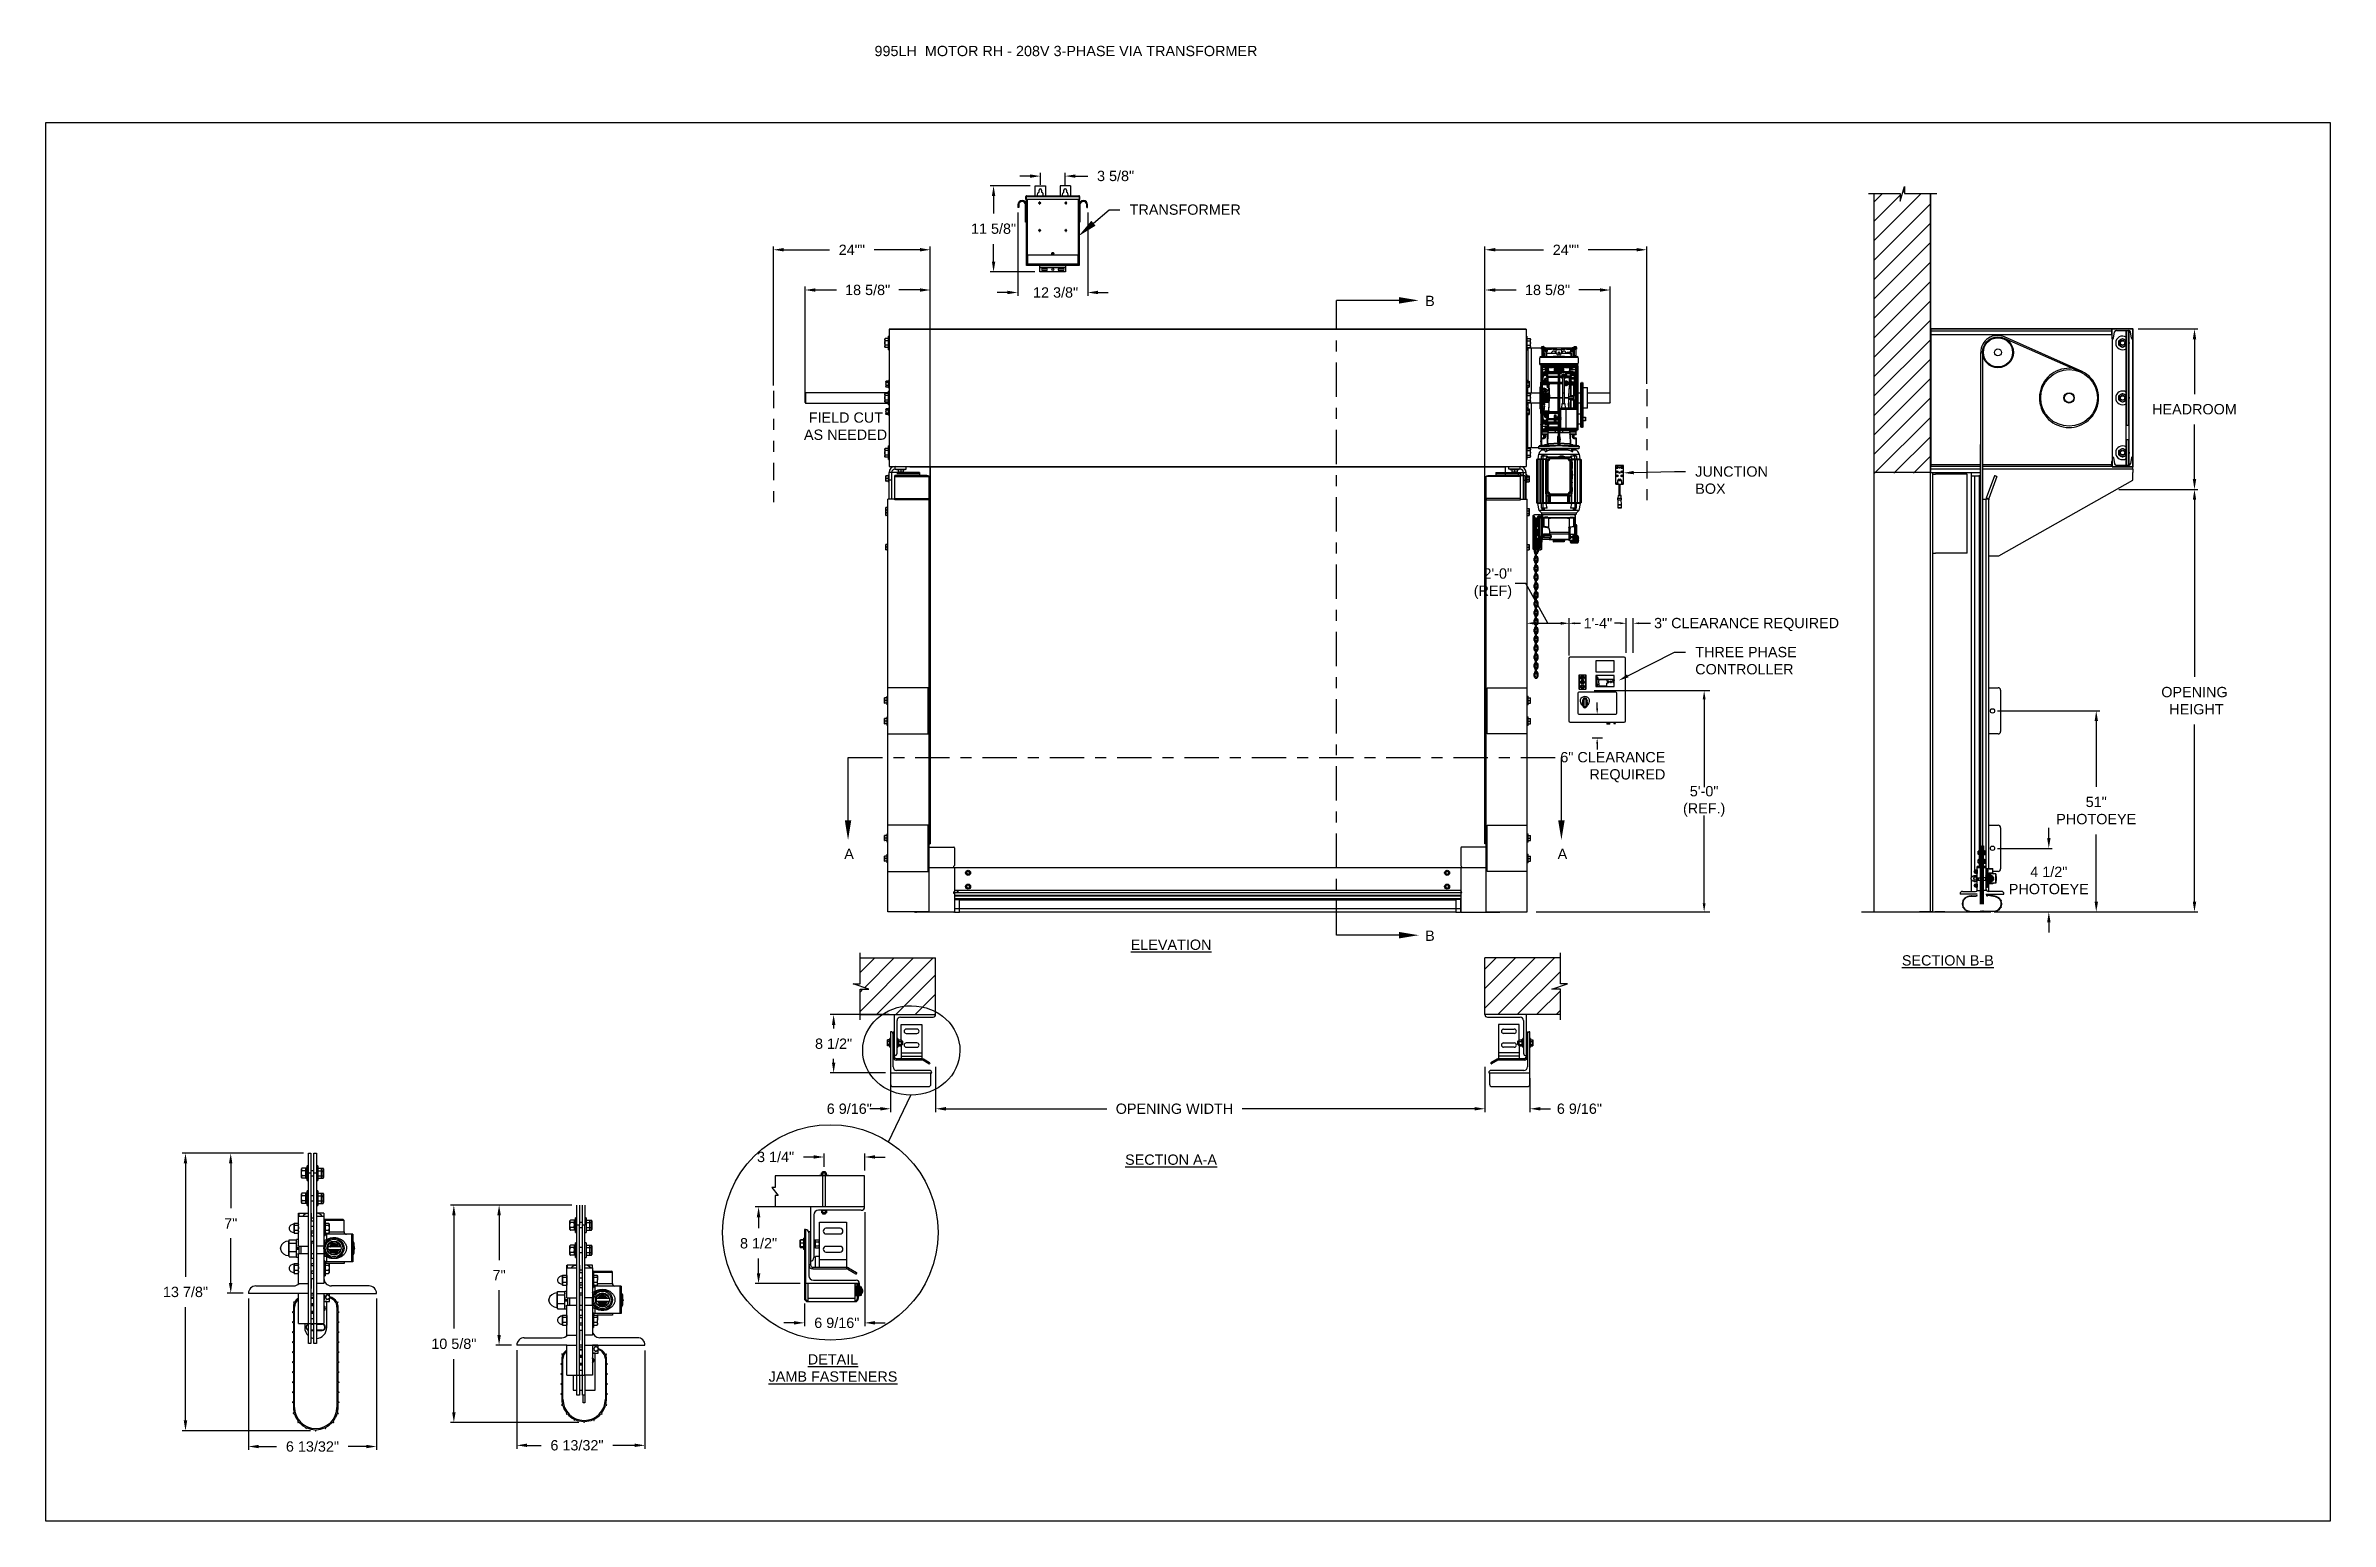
# Model space of a CAD drawing. Header units: inches. Extents: x 144.9 to 238.4, y 214.8 to 247.7.
# Drawn here: x 144.93 to 165.72, y 214.76 to 228.19 of the extents above; entities that cross this region are included whole.
import ezdxf
from ezdxf import colors
from ezdxf.entities.mleader import LeaderData, LeaderLine
from ezdxf.math import Vec2, Vec3

# ---------------------------------------------------------------- set-up
doc = ezdxf.new("R2010")
doc.units = ezdxf.units.IN
doc.header["$LTSCALE"] = 0.25
doc.header["$MEASUREMENT"] = 0
doc.linetypes.add('CENTER', pattern=[2, 1.25, -0.25, 0.25, -0.25])
doc.linetypes.add('PHANTOM2', pattern=[1.25, 0.625, -0.125, 0.125, -0.125, 0.125, -0.125])
for name, color, linetype in [('208V 1-PHASE 60HZ VIA TRANSFORMER (190-207 RANGE)', 4, 'Continuous'), ('ANNOTATIONS', 1, 'Continuous'), ('DETAILS', 4, 'Continuous'), ('HIDDEN', 6, 'PHANTOM2'), ('MOTOR RH', 7, 'Continuous'), ('SECTION CUTS', 6, 'CENTER')]:
    doc.layers.add(name, color=color, linetype=linetype)
doc.styles.add('ARIAL', font='arial.ttf', dxfattribs={"height": 0.09375})
doc.styles.add('ROMANS', font='Romans', dxfattribs={"height": 0.09375})
doc.styles.get("Standard").update_dxf_attribs({"font": 'romans.shx'})
doc.dimstyles.get("Standard").update_dxf_attribs({"dimscale": 60, "dimtxt": 0.0833, "dimasz": 0.0833, "dimexe": 0.0833, "dimexo": 0.04, "dimgap": 0.09, "dimtad": 0, "dimtih": 1, "dimtoh": 1, "dimdec": 4, "dimzin": 1, "dimdsep": 46, "dimlunit": 4, "dimtxsty": 'Standard', "dimcen": 0.09, "dimclrt": 150, "dimadec": 4, "dimazin": 2, "dimtfac": 1, "dimtdec": 0, "dimtofl": 0, "dimtmove": 0, "dimatfit": 3, "dimfxl": 1, "dimtolj": 1, "dimtzin": 0, "dimlwd": -1, "dimlwe": -1, "dimarcsym": 1})
doc.dimstyles.new('STANDARD$0', dxfattribs={"dimtxt": 0.09375, "dimasz": 0.09375, "dimexe": 0.03125, "dimexo": 0.046875, "dimgap": 0.09, "dimtad": 0, "dimtih": 1, "dimtoh": 1, "dimdec": 4, "dimzin": 0, "dimdsep": 46, "dimtxsty": 'ARIAL', "dimcen": 0.09, "dimadec": 0, "dimazin": 0, "dimtfac": 1, "dimtdec": 4, "dimtofl": 0, "dimtmove": 0, "dimatfit": 1, "dimfxl": 1, "dimtolj": 1, "dimtzin": 0, "dimarcsym": 0})
pattern_1 = [(45, (-25.16526, -30.93622), (-0.08838835, 0.08838835), [])]

msp = doc.modelspace()

# ---------------------------------------------------------------- texts
at = {"layer": 'ANNOTATIONS', "insert": (152.47022, 228.19059), "char_height": 0.09375, "width": 6.6097632, "attachment_point": 1, "line_spacing_factor": 0.86134, "style": 'ARIAL'}
msp.add_mtext('995LH  MOTOR RH - 208V 3-PHASE VIA TRANSFORMER', dxfattribs=at)
at = {"layer": 'ANNOTATIONS', "char_height": 0.09375, "style": 'ARIAL'}
for s, insert, width, attachment_point in [('\\pi0.08607;FIELD CUT \\P\\pi0.04278;AS NEEDED', (151.78553, 224.85375), 0.8354983, 1), ('{\\LELEVATION}', (155.16977, 220.05458), 3.0834986, 2), ('{\\LSECTION B-B}', (162.24102, 219.91198), 1.3823677, 2), ('{\\LSECTION A-A}', (155.16977, 218.09785), 1.3823677, 2), ('{\\LDETAIL\\PJAMB FASTENERS}', (152.09243, 216.27976), 1.3823677, 2)]:
    msp.add_mtext(s, dxfattribs=dict(at, insert=insert, width=width, attachment_point=attachment_point))
for s, insert, attachment_point in [('2\'-0"\\P(REF)', (158.27422, 223.29461), 6), ('1\'-4"', (158.92492, 222.93369), 4), ('3" CLEARANCE REQUIRED', (161.2507, 222.92308), 6), ('6" CLEARANCE\\PREQUIRED', (159.66951, 221.62404), 6), ('5\'-0"\\P(REF.)', (160.02271, 221.31315), 5), ('\\A1;6 9/16"', (152.24094, 218.5141), 5), ('\\A1;6 9/16"', (158.88707, 218.5141), 5)]:
    msp.add_mtext(s, dxfattribs=dict(at, insert=insert, attachment_point=attachment_point))
at = {"layer": 'SECTION CUTS', "style": 'ARIAL'}
for s, p in [('B', (157.48272, 225.82175)), ('A', (152.19498, 220.78814)), ('A', (158.68898, 220.78814)), ('B', (157.48272, 220.04261))]:
    msp.add_text(s, height=0.09375, dxfattribs=at).set_placement(p)

# ---------------------------------------------------------------- blocks, each defined once
blk = doc.blocks.new('*D60')
at = {"layer": 'ANNOTATIONS', "color": 0, "lineweight": -2, "transparency": 16777216}
for p, q in [((151.838, 225.033), (151.838, 225.999)), ((151.932, 225.968), (152.123, 225.968)), ((152.885, 225.968), (152.693, 225.968)), ((152.978, 223.849), (152.978, 225.999))]:
    blk.add_line(p, q, dxfattribs=at)
at = {"layer": 'ANNOTATIONS', "color": 0, "transparency": 16777216}
for points in [[(151.932, 225.983), (151.932, 225.952), (151.838, 225.968)], [(152.885, 225.983), (152.885, 225.952), (152.978, 225.968)]]:
    blk.add_solid(points, dxfattribs=at)
at = {"layer": 'defpoints', "color": 0, "transparency": 16777216}
for p in [(151.838, 225.968), (151.838, 224.986), (152.978, 223.802)]:
    blk.add_point(p, dxfattribs=at)
at = {"layer": 'ANNOTATIONS', "color": 0, "transparency": 16777216, "insert": (152.408, 225.968), "char_height": 0.09375, "attachment_point": 5, "style": 'ARIAL'}
blk.add_mtext('\\A1;18 5/8"', dxfattribs=at)
blk = doc.blocks.new('*D61')
at = {"layer": 'ANNOTATIONS', "color": 0, "lineweight": -2, "transparency": 16777216}
for p, q in [((158.027, 223.849), (158.027, 225.999)), ((158.121, 225.968), (158.312, 225.968)), ((159.074, 225.968), (158.882, 225.968)), ((159.167, 224.99), (159.167, 225.999))]:
    blk.add_line(p, q, dxfattribs=at)
at = {"layer": 'ANNOTATIONS', "color": 0, "transparency": 16777216}
for points in [[(158.121, 225.983), (158.121, 225.952), (158.027, 225.968)], [(159.074, 225.983), (159.074, 225.952), (159.167, 225.968)]]:
    blk.add_solid(points, dxfattribs=at)
at = {"layer": 'defpoints', "color": 0, "transparency": 16777216}
for p in [(158.027, 225.968), (159.167, 224.943), (158.027, 223.802)]:
    blk.add_point(p, dxfattribs=at)
at = {"layer": 'ANNOTATIONS', "color": 0, "transparency": 16777216, "insert": (158.597, 225.968), "char_height": 0.09375, "attachment_point": 5, "style": 'ARIAL'}
blk.add_mtext('\\A1;18 5/8"', dxfattribs=at)
blk = doc.blocks.new('*D62')
at = {"layer": 'ANNOTATIONS', "color": 0, "lineweight": -2, "transparency": 16777216}
for p, q in [((151.55, 225.097), (151.55, 226.365)), ((151.643, 226.334), (152.06, 226.334)), ((152.885, 226.334), (152.468, 226.334)), ((152.978, 223.849), (152.978, 226.365))]:
    blk.add_line(p, q, dxfattribs=at)
at = {"layer": 'ANNOTATIONS', "color": 0, "transparency": 16777216}
for points in [[(151.643, 226.35), (151.643, 226.319), (151.55, 226.334)], [(152.885, 226.35), (152.885, 226.319), (152.978, 226.334)]]:
    blk.add_solid(points, dxfattribs=at)
at = {"layer": 'defpoints', "color": 0, "transparency": 16777216}
for p in [(152.978, 226.334), (151.55, 225.05), (152.978, 223.802)]:
    blk.add_point(p, dxfattribs=at)
at = {"layer": 'ANNOTATIONS', "color": 0, "transparency": 16777216, "insert": (152.264, 226.334), "char_height": 0.0938, "attachment_point": 5, "style": 'ARIAL'}
blk.add_mtext('\\A1;24""', dxfattribs=at)
blk = doc.blocks.new('*D63')
at = {"layer": 'ANNOTATIONS', "color": 0, "lineweight": -2, "transparency": 16777216}
for p, q in [((158.027, 223.849), (158.027, 226.365)), ((158.121, 226.334), (158.559, 226.334)), ((159.407, 226.334), (158.968, 226.334)), ((159.5, 225.113), (159.5, 226.365))]:
    blk.add_line(p, q, dxfattribs=at)
at = {"layer": 'ANNOTATIONS', "color": 0, "transparency": 16777216}
for points in [[(158.121, 226.35), (158.121, 226.319), (158.027, 226.334)], [(159.407, 226.35), (159.407, 226.319), (159.5, 226.334)]]:
    blk.add_solid(points, dxfattribs=at)
at = {"layer": 'defpoints', "color": 0, "transparency": 16777216}
for p in [(158.027, 226.334), (159.5, 225.066), (158.027, 223.802)]:
    blk.add_point(p, dxfattribs=at)
at = {"layer": 'ANNOTATIONS', "color": 0, "transparency": 16777216, "insert": (158.764, 226.334), "char_height": 0.0938, "attachment_point": 5, "style": 'ARIAL'}
blk.add_mtext('\\A1;24""', dxfattribs=at)
blk = doc.blocks.new('*D68')
at = {"layer": 'ANNOTATIONS', "color": 0, "lineweight": -2, "transparency": 16777216}
for p, q in [((152.605, 219.372), (152.067, 219.372)), ((152.098, 219.278), (152.098, 219.245)), ((152.57, 218.84), (152.067, 218.84)), ((152.098, 218.934), (152.098, 218.968))]:
    blk.add_line(p, q, dxfattribs=at)
at = {"layer": 'ANNOTATIONS', "color": 0, "transparency": 16777216}
for points in [[(152.083, 219.278), (152.114, 219.278), (152.098, 219.372)], [(152.083, 218.934), (152.114, 218.934), (152.098, 218.84)]]:
    blk.add_solid(points, dxfattribs=at)
at = {"layer": 'defpoints', "color": 0, "transparency": 16777216}
for p in [(152.652, 219.372), (152.098, 218.84), (152.617, 218.84)]:
    blk.add_point(p, dxfattribs=at)
at = {"layer": 'ANNOTATIONS', "color": 0, "transparency": 16777216, "insert": (152.098, 219.106), "char_height": 0.0938, "attachment_point": 5, "style": 'ARIAL'}
blk.add_mtext('\\A1;8 1/2"', dxfattribs=at)
blk = doc.blocks.new('*D69')
at = {"layer": 'ANNOTATIONS', "color": 0, "lineweight": -2, "transparency": 16777216}
for p, q in [((147.271, 218.109), (146.167, 218.109)), ((146.198, 218.016), (146.198, 216.985)), ((146.198, 215.677), (146.198, 216.708)), ((147.337, 215.583), (146.167, 215.583))]:
    blk.add_line(p, q, dxfattribs=at)
at = {"layer": 'ANNOTATIONS', "color": 0, "transparency": 16777216}
for points in [[(146.182, 218.016), (146.214, 218.016), (146.198, 218.109)], [(146.182, 215.677), (146.214, 215.677), (146.198, 215.583)]]:
    blk.add_solid(points, dxfattribs=at)
at = {"layer": 'defpoints', "color": 0, "transparency": 16777216}
for p in [(146.198, 218.109), (147.318, 218.109), (147.384, 215.583)]:
    blk.add_point(p, dxfattribs=at)
at = {"layer": 'ANNOTATIONS', "color": 0, "transparency": 16777216, "insert": (146.198, 216.846), "char_height": 0.09375, "attachment_point": 5, "style": 'ARIAL'}
blk.add_mtext('\\A1;13 7/8"', dxfattribs=at)
blk = doc.blocks.new('*D70')
at = {"layer": 'ANNOTATIONS', "color": 0, "lineweight": -2, "transparency": 16777216}
for p, q in [((147.271, 218.109), (146.578, 218.109)), ((146.61, 218.016), (146.61, 217.608)), ((146.61, 216.927), (146.61, 217.335)), ((146.724, 216.834), (146.578, 216.834))]:
    blk.add_line(p, q, dxfattribs=at)
at = {"layer": 'ANNOTATIONS', "color": 0, "transparency": 16777216}
for points in [[(146.594, 218.016), (146.625, 218.016), (146.61, 218.109)], [(146.594, 216.927), (146.625, 216.927), (146.61, 216.834)]]:
    blk.add_solid(points, dxfattribs=at)
at = {"layer": 'defpoints', "color": 0, "transparency": 16777216}
for p in [(147.318, 218.109), (146.61, 216.834), (146.771, 216.834)]:
    blk.add_point(p, dxfattribs=at)
at = {"layer": 'ANNOTATIONS', "color": 0, "transparency": 16777216, "insert": (146.61, 217.471), "char_height": 0.0938, "attachment_point": 5, "style": 'ARIAL'}
blk.add_mtext('\\A1;7"', dxfattribs=at)
blk = doc.blocks.new('*D71')
at = {"layer": 'ANNOTATIONS', "color": 0, "lineweight": -2, "transparency": 16777216}
for p, q in [((146.771, 216.788), (146.771, 215.408)), ((147.937, 216.787), (147.937, 215.408)), ((146.865, 215.439), (147.028, 215.439)), ((147.844, 215.439), (147.68, 215.439))]:
    blk.add_line(p, q, dxfattribs=at)
at = {"layer": 'ANNOTATIONS', "color": 0, "transparency": 16777216}
for points in [[(146.865, 215.455), (146.865, 215.424), (146.771, 215.439)], [(147.844, 215.455), (147.844, 215.424), (147.937, 215.439)]]:
    blk.add_solid(points, dxfattribs=at)
at = {"layer": 'defpoints', "color": 0, "transparency": 16777216}
for p in [(146.771, 216.834), (147.937, 216.834), (147.937, 215.439)]:
    blk.add_point(p, dxfattribs=at)
at = {"layer": 'ANNOTATIONS', "color": 0, "transparency": 16777216, "insert": (147.354, 215.439), "char_height": 0.09375, "attachment_point": 5, "style": 'ARIAL'}
blk.add_mtext('\\A1;6 13/32"', dxfattribs=at)
blk = doc.blocks.new('*D72')
at = {"layer": 'ANNOTATIONS', "color": 0, "lineweight": -2, "transparency": 16777216}
for p, q in [((152.381, 217.574), (152.381, 216.534)), ((151.832, 216.742), (151.832, 216.534)), ((151.738, 216.565), (151.645, 216.565)), ((152.474, 216.565), (152.568, 216.565))]:
    blk.add_line(p, q, dxfattribs=at)
at = {"layer": 'ANNOTATIONS', "color": 0, "transparency": 16777216}
for points in [[(151.738, 216.581), (151.738, 216.55), (151.832, 216.565)], [(152.474, 216.581), (152.474, 216.55), (152.381, 216.565)]]:
    blk.add_solid(points, dxfattribs=at)
at = {"layer": 'defpoints', "color": 0, "transparency": 16777216}
for p in [(152.381, 217.621), (151.832, 216.789), (152.381, 216.565)]:
    blk.add_point(p, dxfattribs=at)
at = {"layer": 'ANNOTATIONS', "color": 0, "transparency": 16777216, "insert": (152.127, 216.565), "char_height": 0.09375, "attachment_point": 5, "style": 'ARIAL'}
blk.add_mtext('\\A1;6 9/16"', dxfattribs=at)
blk = doc.blocks.new('*D73')
at = {"layer": 'ANNOTATIONS', "color": 0, "lineweight": -2, "transparency": 16777216}
for p, q in [((151.721, 217.621), (151.384, 217.621)), ((151.415, 217.527), (151.415, 217.428)), ((151.415, 217.016), (151.415, 217.151)), ((151.795, 216.923), (151.384, 216.923))]:
    blk.add_line(p, q, dxfattribs=at)
at = {"layer": 'ANNOTATIONS', "color": 0, "transparency": 16777216}
for points in [[(151.399, 217.527), (151.431, 217.527), (151.415, 217.621)], [(151.399, 217.016), (151.431, 217.016), (151.415, 216.923)]]:
    blk.add_solid(points, dxfattribs=at)
at = {"layer": 'defpoints', "color": 0, "transparency": 16777216}
for p in [(151.768, 217.621), (151.415, 216.923), (151.842, 216.923)]:
    blk.add_point(p, dxfattribs=at)
at = {"layer": 'ANNOTATIONS', "color": 0, "transparency": 16777216, "insert": (151.415, 217.289), "char_height": 0.0938, "attachment_point": 5, "style": 'ARIAL'}
blk.add_mtext('\\A1;8 1/2"', dxfattribs=at)
blk = doc.blocks.new('*D74')
at = {"layer": 'ANNOTATIONS', "color": 0, "lineweight": -2, "transparency": 16777216}
for p, q in [((151.917, 218.075), (151.823, 218.075)), ((152.011, 217.985), (152.011, 218.107)), ((152.381, 217.951), (152.381, 218.107)), ((152.474, 218.075), (152.568, 218.075))]:
    blk.add_line(p, q, dxfattribs=at)
at = {"layer": 'ANNOTATIONS', "color": 0, "transparency": 16777216}
for points in [[(151.917, 218.091), (151.917, 218.06), (152.011, 218.075)], [(152.474, 218.091), (152.474, 218.06), (152.381, 218.075)]]:
    blk.add_solid(points, dxfattribs=at)
at = {"layer": 'defpoints', "color": 0, "transparency": 16777216}
for p in [(152.381, 218.075), (152.011, 217.939), (152.381, 217.904)]:
    blk.add_point(p, dxfattribs=at)
at = {"layer": 'ANNOTATIONS', "color": 0, "transparency": 16777216, "insert": (151.57, 218.075), "char_height": 0.0938, "attachment_point": 5, "style": 'ARIAL'}
blk.add_mtext('\\A1;3 1/4"', dxfattribs=at)
blk = doc.blocks.new('*D75')
at = {"layer": 'ANNOTATIONS', "color": 0, "lineweight": -2, "transparency": 16777216}
for p, q in [((153.027, 218.896), (153.027, 218.483)), ((158.027, 218.896), (158.027, 218.483)), ((153.121, 218.514), (154.585, 218.514)), ((157.933, 218.514), (155.817, 218.514))]:
    blk.add_line(p, q, dxfattribs=at)
at = {"layer": 'ANNOTATIONS', "color": 0, "transparency": 16777216}
for points in [[(153.121, 218.53), (153.121, 218.498), (153.027, 218.514)], [(157.933, 218.53), (157.933, 218.499), (158.027, 218.514)]]:
    blk.add_solid(points, dxfattribs=at)
at = {"layer": 'defpoints', "color": 0, "transparency": 16777216}
for p in [(153.027, 218.943), (158.027, 218.943), (158.027, 218.514)]:
    blk.add_point(p, dxfattribs=at)
at = {"layer": 'ANNOTATIONS', "color": 0, "transparency": 16777216, "insert": (155.201, 218.514), "char_height": 0.09375, "attachment_point": 5, "style": 'ARIAL'}
blk.add_mtext('\\A1;OPENING WIDTH', dxfattribs=at)
blk = doc.blocks.new('*D79')
at = {"layer": 'ANNOTATIONS', "color": 0, "lineweight": -2, "transparency": 16777216}
for p, q in [((153.886, 226.917), (153.523, 226.917)), ((153.554, 226.823), (153.554, 226.663)), ((153.554, 226.226), (153.554, 226.386)), ((153.929, 226.132), (153.523, 226.132))]:
    blk.add_line(p, q, dxfattribs=at)
at = {"layer": 'ANNOTATIONS', "color": 0, "transparency": 16777216}
for points in [[(153.539, 226.823), (153.57, 226.823), (153.554, 226.917)], [(153.539, 226.226), (153.57, 226.226), (153.554, 226.132)]]:
    blk.add_solid(points, dxfattribs=at)
at = {"layer": 'defpoints', "color": 0, "transparency": 16777216}
for p in [(153.933, 226.917), (153.554, 226.132), (153.976, 226.132)]:
    blk.add_point(p, dxfattribs=at)
at = {"layer": 'ANNOTATIONS', "color": 0, "transparency": 16777216, "insert": (153.554, 226.573), "char_height": 0.09375, "attachment_point": 2, "style": 'ARIAL'}
blk.add_mtext('\\A1;11 5/8"', dxfattribs=at)
blk = doc.blocks.new('*D80')
at = {"layer": 'ANNOTATIONS', "color": 0, "lineweight": -2, "transparency": 16777216}
for p, q in [((153.886, 227.005), (153.792, 227.005)), ((153.98, 226.924), (153.98, 227.036)), ((154.206, 226.924), (154.206, 227.036)), ((154.3, 227.005), (154.412, 227.005))]:
    blk.add_line(p, q, dxfattribs=at)
at = {"layer": 'ANNOTATIONS', "color": 0, "transparency": 16777216}
for points in [[(153.886, 227.02), (153.886, 226.989), (153.98, 227.005)], [(154.3, 227.02), (154.3, 226.989), (154.206, 227.005)]]:
    blk.add_solid(points, dxfattribs=at)
at = {"layer": 'defpoints', "color": 0, "transparency": 16777216}
for p in [(154.206, 227.005), (153.98, 226.878), (154.206, 226.878)]:
    blk.add_point(p, dxfattribs=at)
at = {"layer": 'ANNOTATIONS', "color": 0, "transparency": 16777216, "insert": (154.665, 227.053), "char_height": 0.0938, "attachment_point": 2, "style": 'ARIAL'}
blk.add_mtext('\\A1;3 5/8"', dxfattribs=at)
blk = doc.blocks.new('*D81')
at = {"layer": 'ANNOTATIONS', "color": 0, "lineweight": -2, "transparency": 16777216}
for p, q in [((153.775, 226.673), (153.775, 225.914)), ((154.411, 226.673), (154.411, 225.914)), ((153.681, 225.945), (153.588, 225.945)), ((154.504, 225.945), (154.598, 225.945))]:
    blk.add_line(p, q, dxfattribs=at)
at = {"layer": 'ANNOTATIONS', "color": 0, "transparency": 16777216}
for points in [[(153.681, 225.961), (153.681, 225.93), (153.775, 225.945)], [(154.504, 225.961), (154.504, 225.93), (154.411, 225.945)]]:
    blk.add_solid(points, dxfattribs=at)
at = {"layer": 'defpoints', "color": 0, "transparency": 16777216}
for p in [(153.775, 226.719), (154.411, 226.719), (154.411, 225.945)]:
    blk.add_point(p, dxfattribs=at)
at = {"layer": 'ANNOTATIONS', "color": 0, "transparency": 16777216, "insert": (154.119, 225.945), "char_height": 0.09375, "attachment_point": 5, "style": 'ARIAL'}
blk.add_mtext('\\A1;12 3/8"', dxfattribs=at)
blk = doc.blocks.new('*D97')
at = {"layer": 'ANNOTATIONS', "color": 0, "lineweight": -2, "transparency": 16777216}
for p, q in [((149.714, 217.638), (148.61, 217.638)), ((148.641, 217.544), (148.641, 216.513)), ((148.641, 215.751), (148.641, 216.236)), ((149.78, 215.658), (148.61, 215.658))]:
    blk.add_line(p, q, dxfattribs=at)
at = {"layer": 'ANNOTATIONS', "color": 0, "transparency": 16777216}
for points in [[(148.626, 217.544), (148.657, 217.544), (148.641, 217.638)], [(148.626, 215.751), (148.657, 215.751), (148.641, 215.658)]]:
    blk.add_solid(points, dxfattribs=at)
at = {"layer": 'defpoints', "color": 0, "transparency": 16777216}
for p in [(148.641, 217.638), (149.761, 217.638), (149.827, 215.658)]:
    blk.add_point(p, dxfattribs=at)
at = {"layer": 'ANNOTATIONS', "color": 0, "transparency": 16777216, "insert": (148.641, 216.374), "char_height": 0.09375, "attachment_point": 5, "style": 'ARIAL'}
blk.add_mtext('\\A1;10 5/8"', dxfattribs=at)
blk = doc.blocks.new('*D98')
at = {"layer": 'ANNOTATIONS', "color": 0, "lineweight": -2, "transparency": 16777216}
for p, q in [((149.714, 217.638), (149.022, 217.638)), ((149.053, 217.544), (149.053, 217.137)), ((149.053, 216.456), (149.053, 216.863)), ((149.167, 216.362), (149.022, 216.362))]:
    blk.add_line(p, q, dxfattribs=at)
at = {"layer": 'ANNOTATIONS', "color": 0, "transparency": 16777216}
for points in [[(149.037, 217.544), (149.069, 217.544), (149.053, 217.638)], [(149.037, 216.456), (149.069, 216.456), (149.053, 216.362)]]:
    blk.add_solid(points, dxfattribs=at)
at = {"layer": 'defpoints', "color": 0, "transparency": 16777216}
for p in [(149.761, 217.638), (149.053, 216.362), (149.214, 216.362)]:
    blk.add_point(p, dxfattribs=at)
at = {"layer": 'ANNOTATIONS', "color": 0, "transparency": 16777216, "insert": (149.053, 217), "char_height": 0.0938, "attachment_point": 5, "style": 'ARIAL'}
blk.add_mtext('\\A1;7"', dxfattribs=at)
blk = doc.blocks.new('*D99')
at = {"layer": 'ANNOTATIONS', "color": 0, "lineweight": -2, "transparency": 16777216}
for p, q in [((149.214, 216.316), (149.214, 215.419)), ((150.381, 216.315), (150.381, 215.419)), ((149.308, 215.45), (149.436, 215.45)), ((150.287, 215.45), (150.089, 215.45))]:
    blk.add_line(p, q, dxfattribs=at)
at = {"layer": 'ANNOTATIONS', "color": 0, "transparency": 16777216}
for points in [[(149.308, 215.466), (149.308, 215.435), (149.214, 215.45)], [(150.287, 215.466), (150.287, 215.435), (150.381, 215.45)]]:
    blk.add_solid(points, dxfattribs=at)
at = {"layer": 'defpoints', "color": 0, "transparency": 16777216}
for p in [(149.214, 216.363), (150.381, 216.362), (150.381, 215.45)]:
    blk.add_point(p, dxfattribs=at)
at = {"layer": 'ANNOTATIONS', "color": 0, "transparency": 16777216, "insert": (149.762, 215.45), "char_height": 0.09375, "attachment_point": 5, "style": 'ARIAL'}
blk.add_mtext('\\A1;6 13/32"', dxfattribs=at)
blk = doc.blocks.new('*D112')
at = {"layer": 'ANNOTATIONS', "color": 0, "lineweight": -2, "transparency": 16777216}
for p, q in [((162.694, 220.885), (163.192, 220.885)), ((163.16, 220.979), (163.16, 221.073)), ((162.662, 220.306), (163.192, 220.306)), ((163.16, 220.212), (163.16, 220.119))]:
    blk.add_line(p, q, dxfattribs=at)
at = {"layer": 'ANNOTATIONS', "color": 0, "transparency": 16777216}
for points in [[(163.145, 220.979), (163.176, 220.979), (163.16, 220.885)], [(163.145, 220.212), (163.176, 220.212), (163.16, 220.306)]]:
    blk.add_solid(points, dxfattribs=at)
at = {"layer": 'defpoints', "color": 0, "transparency": 16777216}
for p in [(162.648, 220.885), (163.16, 220.885), (162.615, 220.306)]:
    blk.add_point(p, dxfattribs=at)
at = {"layer": 'ANNOTATIONS', "color": 0, "transparency": 16777216, "insert": (163.16, 220.592), "char_height": 0.0938, "attachment_point": 5, "style": 'ARIAL'}
blk.add_mtext('\\A1;4 1/2"\\PPHOTOEYE', dxfattribs=at)
blk = doc.blocks.new('*D113')
at = {"layer": 'ANNOTATIONS', "color": 0, "lineweight": -2, "transparency": 16777216}
for p, q in [((162.694, 222.137), (163.624, 222.137)), ((163.592, 222.043), (163.592, 221.446)), ((163.592, 220.4), (163.592, 221.012)), ((162.662, 220.306), (163.624, 220.306))]:
    blk.add_line(p, q, dxfattribs=at)
at = {"layer": 'ANNOTATIONS', "color": 0, "transparency": 16777216}
for points in [[(163.577, 222.043), (163.608, 222.043), (163.592, 222.137)], [(163.577, 220.4), (163.608, 220.4), (163.592, 220.306)]]:
    blk.add_solid(points, dxfattribs=at)
at = {"layer": 'defpoints', "color": 0, "transparency": 16777216}
for p in [(162.648, 222.137), (163.592, 222.137), (162.615, 220.306)]:
    blk.add_point(p, dxfattribs=at)
at = {"layer": 'ANNOTATIONS', "color": 0, "transparency": 16777216, "insert": (163.592, 221.229), "char_height": 0.0938, "attachment_point": 5, "style": 'ARIAL'}
blk.add_mtext('\\A1;51"\\PPHOTOEYE', dxfattribs=at)
blk = doc.blocks.new('*D123')
at = {"layer": 'ANNOTATIONS', "color": 0, "lineweight": -2, "transparency": 16777216}
for p, q in [((163.799, 224.152), (164.518, 224.152)), ((164.486, 224.058), (164.486, 222.446)), ((164.486, 220.4), (164.486, 222.012)), ((163.554, 220.306), (164.518, 220.306))]:
    blk.add_line(p, q, dxfattribs=at)
at = {"layer": 'ANNOTATIONS', "color": 0, "transparency": 16777216}
for points in [[(164.471, 224.058), (164.502, 224.058), (164.486, 224.152)], [(164.471, 220.4), (164.502, 220.4), (164.486, 220.306)]]:
    blk.add_solid(points, dxfattribs=at)
at = {"layer": 'defpoints', "color": 0, "transparency": 16777216}
for p in [(163.753, 224.152), (164.486, 224.152), (163.507, 220.306)]:
    blk.add_point(p, dxfattribs=at)
at = {"layer": 'ANNOTATIONS', "color": 0, "transparency": 16777216, "insert": (164.486, 222.229), "char_height": 0.09375, "attachment_point": 5, "style": 'ARIAL'}
blk.add_mtext('\\A1;OPENING\\P HEIGHT', dxfattribs=at)
blk = doc.blocks.new('*D124')
at = {"layer": 'ANNOTATIONS', "color": 0, "lineweight": -2, "transparency": 16777216}
for p, q in [((163.974, 225.613), (164.518, 225.613)), ((164.486, 225.519), (164.486, 225.021)), ((164.486, 224.246), (164.486, 224.744)), ((164.205, 224.152), (164.518, 224.152))]:
    blk.add_line(p, q, dxfattribs=at)
at = {"layer": 'ANNOTATIONS', "color": 0, "transparency": 16777216}
for points in [[(164.471, 225.519), (164.502, 225.519), (164.486, 225.613)], [(164.471, 224.246), (164.502, 224.246), (164.486, 224.152)]]:
    blk.add_solid(points, dxfattribs=at)
at = {"layer": 'defpoints', "color": 0, "transparency": 16777216}
for p in [(163.928, 225.613), (164.486, 225.613), (164.159, 224.152)]:
    blk.add_point(p, dxfattribs=at)
at = {"layer": 'ANNOTATIONS', "color": 0, "transparency": 16777216, "insert": (164.486, 224.882), "char_height": 0.09375, "attachment_point": 5, "style": 'ARIAL'}
blk.add_mtext('\\A1;HEADROOM ', dxfattribs=at)

# ---------------------------------------------------------------- dimensions: what is measured, and where the dimension line sits
at = {"layer": 'ANNOTATIONS'}
for base, p1, p2, angle, text, picture, middle, dimtype in [((153.55429, 226.13196), (153.93281, 226.91657), (153.97578, 226.13196), 90, '11 5/8"', '*D79', (153.55429, 226.52426), 160), ((164.48648, 225.61294), (164.1586, 224.15183), (163.92751, 225.61294), 90, 'HEADROOM ', '*D124', (164.48648, 224.88238), 160), ((164.48648, 224.15183), (163.50678, 220.30619), (163.75258, 224.15183), 90, 'OPENING\\P HEIGHT', '*D123', (164.48648, 222.22901), 160), ((163.59235, 222.13667), (162.6154, 220.30619), (162.64762, 222.13667), 90, '51"\\PPHOTOEYE', '*D113', (163.59235, 221.22874), 160), ((163.16043, 220.88518), (162.6154, 220.30619), (162.64762, 220.88518), 90, '4 1/2"\\PPHOTOEYE', '*D112', (163.16043, 220.59176), 160), ((152.09837, 218.84047), (152.6518, 219.37172), (152.61664, 218.84047), 90, '8 1/2"', '*D68', (152.09837, 219.10609), 160), ((158.02681, 218.51421), (153.0268, 218.94266), (158.0268, 218.94277), 0.001172, 'OPENING WIDTH', '*D75', (155.20101, 218.51415), 161), ((151.41504, 216.92272), (151.76812, 217.62073), (151.84182, 216.92272), 90, '8 1/2"', '*D73', (151.41504, 217.2894), 160)]:
    dim = msp.add_linear_dim(base=base, p1=p1, p2=p2, angle=angle, text=text, dimstyle='STANDARD$0', dxfattribs=at)
    dim.commit()
    dim.dimension.update_dxf_attribs({"geometry": picture, "text_midpoint": middle, "dimtype": dimtype})
for base, p1, p2, text, picture, middle in [((154.20625, 227.00486), (153.97968, 226.87751), (154.20625, 226.87751), '3 5/8"', '*D80', (154.66504, 227.00486)), ((154.4107, 225.9452), (153.77523, 226.71938), (154.4107, 226.71938), '12 3/8"', '*D81', (154.11914, 225.9452)), ((152.97848, 226.33417), (151.54952, 225.0499), (152.97848, 223.80249), '24""', '*D62', (152.264, 226.33417)), ((158.0268, 226.33417), (159.50037, 225.06585), (158.0268, 223.80249), '24""', '*D63', (158.76358, 226.33417)), ((151.83786, 225.96781), (152.97848, 223.80249), (151.83786, 224.98588), '18 5/8"', '*D60', (152.40817, 225.96781)), ((158.0268, 225.96781), (159.16742, 224.94317), (158.0268, 223.80249), '18 5/8"', '*D61', (158.59711, 225.96781)), ((152.38073, 218.07549), (152.01079, 217.93857), (152.38073, 217.90398), '3 1/4"', '*D74', (151.57022, 218.07549)), ((152.38073, 216.56522), (151.832, 216.78884), (152.38073, 217.62073), '6 9/16"', '*D72', (152.12711, 216.56522)), ((147.93738, 215.4395), (146.77098, 216.83441), (147.93738, 216.83356), '6 13/32"', '*D71', (147.35418, 215.4395)), ((150.38072, 215.45037), (149.21433, 216.36263), (150.38072, 216.36178), '6 13/32"', '*D99', (149.76242, 215.45037))]:
    dim = msp.add_linear_dim(base=base, p1=p1, p2=p2, text=text, dimstyle='STANDARD$0', dxfattribs=at)
    dim.commit()
    dim.dimension.update_dxf_attribs({"geometry": picture, "text_midpoint": middle, "dimtype": 160})
for base, p1, p2, text, picture, middle in [((146.19802, 218.10931), (147.38379, 215.58276), (147.31773, 218.10931), '13 7/8"', '*D69', (146.19802, 216.84603)), ((146.60975, 216.83356), (147.31773, 218.10931), (146.77098, 216.83356), '7"', '*D70', (146.60975, 217.47143)), ((148.64136, 217.63753), (149.82714, 215.65774), (149.76107, 217.63753), '10 5/8"', '*D97', (148.64136, 216.37426)), ((149.05309, 216.36178), (149.76107, 217.63753), (149.21432, 216.36178), '7"', '*D98', (149.05309, 216.99966))]:
    dim = msp.add_linear_dim(base=base, p1=p1, p2=p2, angle=90, text=text, dimstyle='STANDARD$0', override={"dimpost": ''}, dxfattribs=at)
    dim.commit()
    dim.dimension.update_dxf_attribs({"geometry": picture, "text_midpoint": middle, "dimtype": 160})

# ---------------------------------------------------------------- hatches: boundary and pattern name
at = {"layer": 'MOTOR RH'}
h = msp.add_hatch(dxfattribs=at)
h.set_pattern_fill('ANSI31', color=256, style=0)
h.set_pattern_definition([(45, (-63.45995, 1.74169), (-0.08838835, 0.08838835), [])])
edge = h.paths.add_edge_path()
edge.add_line((161.56608, 226.84658), (161.56608, 224.30017))
edge.add_line((161.56608, 224.30017), (162.0817, 224.30017))
edge.add_line((162.0817, 226.84658), (162.0817, 224.30017))
edge = h.paths.add_edge_path()
edge.add_line((161.51969, 226.84658), (161.80679, 226.84658))
edge.add_line((161.80679, 226.84658), (161.80679, 226.77788))
edge.add_line((161.80679, 226.77788), (161.84521, 226.91124))
edge.add_line((161.84521, 226.91124), (161.84521, 226.84658))
edge.add_line((161.84521, 226.84658), (162.1404, 226.84658))
at = {"layer": 'MOTOR RH', "linetype": 'Continuous'}
h = msp.add_hatch(dxfattribs=at)
h.set_pattern_fill('ANSI32', color=256, style=0)
h.set_pattern_definition([(45, (158.97793, 211.34623), (-0.265165, 0.265165), []), (45, (159.1547, 211.34623), (-0.265165, 0.265165), [])])
edge = h.paths.add_edge_path(flags=0)
edge.add_line((163.92545, 224.36088), (163.73795, 224.36088))
edge.add_line((163.73795, 224.36088), (163.73795, 224.35882))
edge.add_line((163.73795, 224.35882), (163.92545, 224.35882))
edge.add_arc((163.92545, 224.36088), 0.00206, 270, 360)
edge.add_line((163.92751, 224.36088), (163.92751, 225.61088))
edge.add_arc((163.92545, 225.61088), 0.00206, 0, 90)
edge.add_line((163.92545, 225.61294), (162.08376, 225.61294))
edge.add_arc((162.08376, 225.61088), 0.00206, 90, 180)
edge.add_line((162.0817, 225.61088), (162.0817, 225.50356))
edge.add_line((162.0817, 225.50356), (162.08376, 225.50356))
edge.add_line((162.08376, 225.50356), (162.08376, 225.61088))
edge.add_line((162.08376, 225.61088), (163.92545, 225.61088))
edge.add_line((163.92545, 225.61088), (163.92545, 224.36088))
at = {"layer": 'MOTOR RH'}
h = msp.add_hatch(dxfattribs=at)
h.set_pattern_fill('ANSI31', color=256, style=0)
h.set_pattern_definition(pattern_1)
h.paths.add_polyline_path([(153.0268, 219.88734), (152.3393, 219.88734), (152.3393, 219.65014), (152.27519, 219.65014), (152.41727, 219.60324), (152.3393, 219.60324), (152.3393, 219.37172), (153.0268, 219.37172), (153.0268, 219.53422)])
h = msp.add_hatch(dxfattribs=at)
h.set_pattern_fill('ANSI31', color=256, style=0)
h.set_pattern_definition(pattern_1)
h.paths.add_polyline_path([(158.7784, 219.65014), (158.7143, 219.65014), (158.7143, 219.88734), (158.0268, 219.88734), (158.0268, 219.37172), (158.04497, 219.37172), (158.7143, 219.37172), (158.7143, 219.60324), (158.63633, 219.60324)])

# ---------------------------------------------------------------- linework, layer by layer
at = {"layer": '208V 1-PHASE 60HZ VIA TRANSFORMER (190-207 RANGE)'}
for p, q in [((153.93281, 226.91657), (154.02656, 226.91657)), ((153.93281, 226.82581), (153.93281, 226.91657)), ((154.02656, 226.91657), (154.02656, 226.82581)), ((154.25312, 226.91657), (154.15937, 226.91657)), ((154.15937, 226.91657), (154.15937, 226.82581)), ((154.25312, 226.91657), (154.25312, 226.82581)), ((153.7827, 226.74313), (153.77523, 226.74313)), ((153.77523, 226.74313), (153.77523, 226.71938)), ((153.7827, 226.71938), (153.77523, 226.71938)), ((153.7827, 226.74313), (153.7827, 226.71938)), ((153.84525, 226.58657), (153.84525, 226.74313)), ((153.84525, 226.74313), (153.85273, 226.74313)), ((153.84879, 226.81969), (153.85178, 226.81969)), ((153.84879, 226.7926), (153.84879, 226.81969)), ((153.85178, 226.7926), (153.84879, 226.7926)), ((153.85178, 226.81969), (153.85178, 226.7926)), ((153.85222, 226.81969), (154.33371, 226.81969)), ((153.85222, 226.81969), (153.85222, 226.7926)), ((154.33371, 226.7926), (153.85222, 226.7926)), ((153.85273, 226.82148), (153.85273, 226.82193)), ((153.85273, 226.19001), (153.85273, 226.7926)), ((153.8549, 226.82581), (154.33103, 226.82581)), ((153.85884, 226.7926), (153.85884, 226.28376)), ((153.97233, 226.76181), (153.9636, 226.76181)), ((153.9636, 226.76181), (153.9636, 226.75883)), ((153.9636, 226.75883), (153.97233, 226.75883)), ((153.96796, 226.85924), (153.96796, 226.87751)), ((153.97233, 226.77054), (153.97233, 226.76181)), ((153.97532, 226.77054), (153.97233, 226.77054)), ((153.97233, 226.75883), (153.97233, 226.75009)), ((153.97233, 226.75009), (153.97532, 226.75009)), ((153.97532, 226.76181), (153.97532, 226.77054)), ((153.98405, 226.76181), (153.97532, 226.76181)), ((153.97532, 226.75009), (153.97532, 226.75883)), ((153.97532, 226.75883), (153.98405, 226.75883)), ((153.98405, 226.75883), (153.98405, 226.76181)), ((153.9914, 226.87751), (153.9914, 226.85924)), ((154.19453, 226.85924), (154.19453, 226.87751)), ((154.21061, 226.76181), (154.20188, 226.76181)), ((154.20188, 226.76181), (154.20188, 226.75883)), ((154.20188, 226.75883), (154.21061, 226.75883)), ((154.2136, 226.77054), (154.21061, 226.77054)), ((154.21061, 226.77054), (154.21061, 226.76181)), ((154.21061, 226.75883), (154.21061, 226.75009)), ((154.21061, 226.75009), (154.2136, 226.75009)), ((154.2136, 226.76181), (154.2136, 226.77054)), ((154.22233, 226.76181), (154.2136, 226.76181)), ((154.2136, 226.75883), (154.22233, 226.75883)), ((154.2136, 226.75009), (154.2136, 226.75883)), ((154.21796, 226.87751), (154.21796, 226.85924)), ((154.22233, 226.75883), (154.22233, 226.76181)), ((154.32709, 226.28376), (154.32709, 226.7926)), ((154.3332, 226.82193), (154.3332, 226.82148)), ((154.3332, 226.7926), (154.3332, 226.19001)), ((154.34067, 226.74313), (154.3332, 226.74313)), ((154.33371, 226.81969), (154.33371, 226.7926)), ((154.33714, 226.81969), (154.33415, 226.81969)), ((154.33415, 226.81969), (154.33415, 226.7926)), ((154.33415, 226.7926), (154.33714, 226.7926)), ((154.33714, 226.81969), (154.33714, 226.7926)), ((154.34067, 226.74313), (154.34067, 226.58657)), ((154.40322, 226.74313), (154.4107, 226.74313)), ((154.40322, 226.71938), (154.40322, 226.74313)), ((154.40322, 226.71938), (154.4107, 226.71938)), ((154.4107, 226.71938), (154.4107, 226.74313)), ((153.85273, 226.58657), (153.84525, 226.58657)), ((153.97233, 226.51119), (153.9636, 226.51119)), ((153.9636, 226.51119), (153.9636, 226.5082)), ((153.9636, 226.5082), (153.97233, 226.5082)), ((153.97532, 226.51992), (153.97233, 226.51992)), ((153.97233, 226.51992), (153.97233, 226.51119)), ((153.97233, 226.5082), (153.97233, 226.49947)), ((153.97233, 226.49947), (153.97532, 226.49947)), ((153.97532, 226.51119), (153.97532, 226.51992)), ((153.98405, 226.51119), (153.97532, 226.51119)), ((153.97532, 226.49947), (153.97532, 226.5082)), ((153.97532, 226.5082), (153.98405, 226.5082)), ((153.98405, 226.5082), (153.98405, 226.51119)), ((154.21061, 226.51119), (154.20188, 226.51119)), ((154.20188, 226.51119), (154.20188, 226.5082)), ((154.20188, 226.5082), (154.21061, 226.5082)), ((154.21061, 226.51992), (154.21061, 226.51119)), ((154.2136, 226.51992), (154.21061, 226.51992)), ((154.21061, 226.5082), (154.21061, 226.49947)), ((154.21061, 226.49947), (154.2136, 226.49947)), ((154.2136, 226.51119), (154.2136, 226.51992)), ((154.22233, 226.51119), (154.2136, 226.51119)), ((154.2136, 226.49947), (154.2136, 226.5082)), ((154.2136, 226.5082), (154.22233, 226.5082)), ((154.22233, 226.5082), (154.22233, 226.51119)), ((154.3332, 226.58657), (154.34067, 226.58657)), ((154.3332, 226.28376), (153.85273, 226.28376)), ((153.85572, 226.28376), (153.85572, 226.19001)), ((153.85572, 226.27836), (153.85798, 226.27836)), ((153.85798, 226.28376), (153.85798, 226.20621)), ((153.8619, 226.28376), (153.8619, 226.20621)), ((154.09882, 226.30524), (154.0871, 226.30524)), ((154.0871, 226.29352), (154.09882, 226.29352)), ((154.32403, 226.20621), (154.32403, 226.28376)), ((154.32795, 226.20621), (154.32795, 226.28376)), ((154.32795, 226.27836), (154.33021, 226.27836)), ((154.33021, 226.19001), (154.33021, 226.28376)), ((153.85273, 226.20563), (153.85572, 226.20563)), ((154.3332, 226.19001), (153.85273, 226.19001)), ((153.85798, 226.20621), (154.32795, 226.20621)), ((153.85859, 226.20188), (153.85859, 226.20423)), ((153.85884, 226.19001), (153.85884, 226.20047)), ((153.85953, 226.20316), (153.85953, 226.20188)), ((153.86096, 226.20228), (153.86096, 226.20621)), ((153.86096, 226.20228), (154.32496, 226.20228)), ((153.86265, 226.19876), (153.86265, 226.19782)), ((153.86265, 226.19876), (154.32328, 226.19876)), ((153.86265, 226.19782), (154.32328, 226.19782)), ((153.88831, 226.20228), (153.88831, 226.19876)), ((153.94694, 226.20188), (153.88831, 226.20188)), ((153.92741, 226.20174), (153.92741, 226.19876)), ((153.92741, 226.20174), (154.03977, 226.20174)), ((153.94694, 226.20228), (153.94694, 226.20174)), ((153.97578, 226.13196), (153.97578, 226.19001)), ((154.21015, 226.17179), (153.97578, 226.17179)), ((154.21015, 226.1709), (153.97578, 226.1709)), ((154.21015, 226.13196), (153.97578, 226.13196)), ((153.98359, 226.20228), (153.98359, 226.19876)), ((153.99921, 226.16419), (154.03632, 226.16419)), ((154.03632, 226.14661), (153.99921, 226.14661)), ((154.02024, 226.20174), (154.02024, 226.20228)), ((154.16569, 226.20188), (154.02024, 226.20188)), ((154.03977, 226.19876), (154.03977, 226.20174)), ((154.14616, 226.20174), (154.14616, 226.19876)), ((154.14616, 226.20174), (154.25852, 226.20174)), ((154.1496, 226.16419), (154.18671, 226.16419)), ((154.18671, 226.14661), (154.1496, 226.14661)), ((154.16569, 226.20228), (154.16569, 226.20174)), ((154.20234, 226.20228), (154.20234, 226.19876)), ((154.21015, 226.19001), (154.21015, 226.13196)), ((154.23899, 226.20174), (154.23899, 226.20228)), ((154.29762, 226.20188), (154.23899, 226.20188)), ((154.25852, 226.19876), (154.25852, 226.20174)), ((154.29762, 226.19876), (154.29762, 226.20228)), ((154.30195, 226.20228), (154.30195, 226.19876)), ((154.30195, 226.19782), (154.30195, 226.19001)), ((154.32328, 226.19876), (154.32328, 226.19782)), ((154.32496, 226.20621), (154.32496, 226.20228)), ((154.3264, 226.20316), (154.3264, 226.20188)), ((154.32709, 226.20047), (154.32709, 226.19001)), ((154.32734, 226.20188), (154.32734, 226.20423)), ((154.33021, 226.20563), (154.3332, 226.20563))]:
    msp.add_line(p, q, dxfattribs=at)
for centre, radius in [((154.09296, 226.29938), 0.00586), ((154.09296, 226.1554), 0.00879)]:
    msp.add_circle(centre, radius, dxfattribs=at)
for centre, radius, start, end in [((153.81398, 226.74313), 0.03875, 0, 180), ((153.81398, 226.74313), 0.03128, 0, 180), ((153.97968, 226.83454), 0.02734, 115.376934, 198.621435), ((153.97968, 226.87751), 0.01172, 0, 180), ((153.97968, 226.83454), 0.02734, 341.378539, 64.623033), ((154.20625, 226.83454), 0.02734, 115.376934, 198.621435), ((154.20625, 226.87751), 0.01172, 0, 180), ((154.20625, 226.83454), 0.02734, 341.378539, 64.623033), ((154.37195, 226.74313), 0.03875, 0, 180), ((154.37195, 226.74313), 0.03127, 0, 180), ((154.0871, 226.29938), 0.00586, 90, 270), ((154.09882, 226.29938), 0.00586, 270, 90), ((153.86265, 226.20188), 0.00406, 180, 270), ((153.86265, 226.20188), 0.00313, 180, 270), ((153.99921, 226.1554), 0.00879, 90, 270), ((154.03632, 226.1554), 0.00879, 270, 90), ((154.1496, 226.1554), 0.00879, 90, 270), ((154.18671, 226.1554), 0.00879, 270, 90), ((154.32328, 226.20188), 0.00313, 270, 0), ((154.32328, 226.20188), 0.00406, 270, 0)]:
    msp.add_arc(centre, radius, start, end, dxfattribs=at)
for points, knots in [([(153.8549, 226.82581), (153.8541, 226.82581), (153.8533, 226.82565), (153.85182, 226.82504), (153.85115, 226.82458), (153.85001, 226.82345), (153.84956, 226.82277), (153.84895, 226.82129), (153.84879, 226.82049), (153.84879, 226.81969)], [0, 0, 0, 0, 0.25, 0.25, 0.5, 0.5, 0.75, 0.75, 1, 1, 1, 1]), ([(153.85289, 226.82204), (153.85282, 226.82199), (153.85241, 226.82173), (153.85193, 226.8209), (153.85183, 226.8201), (153.85178, 226.81969)], [0, 0, 0, 0, 0.08916382, 0.54458513, 1, 1, 1, 1]), ([(153.85222, 226.81969), (153.85244, 226.82049), (153.85267, 226.82129), (153.85311, 226.82277), (153.85334, 226.82345), (153.85378, 226.82458), (153.85401, 226.82504), (153.85445, 226.82565), (153.85468, 226.82581), (153.8549, 226.82581)], [0, 0, 0, 0, 0.25, 0.25, 0.5, 0.5, 0.75, 0.75, 1, 1, 1, 1]), ([(154.33103, 226.82581), (154.33125, 226.82581), (154.33147, 226.82565), (154.33192, 226.82504), (154.33214, 226.82458), (154.33259, 226.82345), (154.33282, 226.82277), (154.33326, 226.82129), (154.33349, 226.82049), (154.33371, 226.81969)], [0, 0, 0, 0, 0.25, 0.25, 0.5, 0.5, 0.75, 0.75, 1, 1, 1, 1]), ([(154.33714, 226.81969), (154.33714, 226.82049), (154.33698, 226.82129), (154.33637, 226.82277), (154.33591, 226.82345), (154.33478, 226.82458), (154.33411, 226.82504), (154.33263, 226.82565), (154.33183, 226.82581), (154.33103, 226.82581)], [0, 0, 0, 0, 0.25, 0.25, 0.5, 0.5, 0.75, 0.75, 1, 1, 1, 1]), ([(154.33415, 226.81969), (154.3341, 226.8201), (154.334, 226.8209), (154.33352, 226.82173), (154.33311, 226.82199), (154.33304, 226.82204)], [0, 0, 0, 0, 0.45541487, 0.91083618, 1, 1, 1, 1]), ([(153.8619, 226.20621), (153.86139, 226.20624), (153.86087, 226.20628), (153.85993, 226.20635), (153.85949, 226.20639), (153.85876, 226.20646), (153.85847, 226.2065), (153.85808, 226.20657), (153.85798, 226.20661), (153.85798, 226.20665)], [0, 0, 0, 0, 0.25, 0.25, 0.5, 0.5, 0.75, 0.75, 1, 1, 1, 1]), ([(153.85798, 226.20621), (153.85804, 226.20569), (153.85815, 226.20466), (153.85907, 226.20338), (153.86007, 226.2026), (153.86077, 226.2025), (153.86096, 226.20247)], [0, 0, 0, 0, 0.29622272, 0.59244447, 0.88866621, 1, 1, 1, 1]), ([(154.32795, 226.20665), (154.32795, 226.20661), (154.32785, 226.20657), (154.32746, 226.2065), (154.32717, 226.20646), (154.32644, 226.20639), (154.326, 226.20635), (154.32505, 226.20628), (154.32454, 226.20624), (154.32403, 226.20621)], [0, 0, 0, 0, 0.25, 0.25, 0.5, 0.5, 0.75, 0.75, 1, 1, 1, 1]), ([(154.32496, 226.20247), (154.32516, 226.2025), (154.32585, 226.2026), (154.32686, 226.20338), (154.32778, 226.20466), (154.32789, 226.20569), (154.32795, 226.20621)], [0, 0, 0, 0, 0.11133379, 0.40755553, 0.70377728, 1, 1, 1, 1])]:
    msp.add_open_spline(points, degree=3, knots=knots, dxfattribs=at)
at = {"layer": 'ANNOTATIONS'}
for p, q in [((158.79476, 222.63902), (158.79476, 222.98082)), ((159.31201, 222.66413), (159.31201, 222.98082)), ((159.37769, 222.66413), (159.37769, 222.98082)), ((158.48505, 222.93369), (158.71709, 222.93369)), ((158.84367, 222.93369), (158.89681, 222.93369)), ((159.25857, 222.93369), (159.20543, 222.93369)), ((159.43083, 222.93369), (159.53543, 222.93369)), ((159.02286, 222.32049), (160.07381, 222.32049)), ((159.04901, 222.15824), (159.04901, 222.21138)), ((160.02271, 222.24283), (160.02271, 221.44241)), ((159.00188, 222.1051), (159.09615, 222.1051)), ((159.00188, 221.8898), (159.09615, 221.8898)), ((159.04901, 221.83666), (159.04901, 221.78352)), ((160.02271, 220.38386), (160.02271, 221.18388)), ((158.49248, 220.30619), (160.07381, 220.30619)), ((152.61664, 218.79359), (152.61664, 218.48285)), ((158.43696, 218.79359), (158.43696, 218.48285)), ((152.52289, 218.5141), (152.42914, 218.5141)), ((158.53071, 218.5141), (158.62446, 218.5141))]:
    msp.add_line(p, q, dxfattribs=at)
for points in [[(158.48505, 222.92075), (158.48505, 222.94664), (158.40739, 222.93369)], [(158.71709, 222.92075), (158.71709, 222.94664), (158.79476, 222.93369)], [(158.84367, 222.94255), (158.84367, 222.92484), (158.79053, 222.93369)], [(159.25857, 222.94255), (159.25857, 222.92484), (159.31171, 222.93369)], [(159.43083, 222.94255), (159.43083, 222.92484), (159.37769, 222.93369)], [(159.04016, 222.15824), (159.05787, 222.15824), (159.04901, 222.1051)], [(160.00977, 222.24283), (160.03566, 222.24283), (160.02271, 222.32049)], [(159.04016, 221.83666), (159.05787, 221.83666), (159.04901, 221.8898)], [(160.00977, 220.38386), (160.03566, 220.38386), (160.02271, 220.30619)], [(152.52289, 218.52973), (152.52289, 218.49848), (152.61664, 218.5141)], [(158.53071, 218.52973), (158.53071, 218.49848), (158.43696, 218.5141)]]:
    msp.add_solid(points, dxfattribs=at)
at = {"layer": 'defpoints'}
msp.add_lwpolyline([(165.72268, 214.75854), (144.92558, 214.75854), (144.92558, 227.49365), (165.72268, 227.49365)], close=True, dxfattribs=at)
at = {"layer": 'DETAILS'}
for p, q in [((152.59771, 218.21437), (152.80256, 218.63807)), ((147.25832, 217.97309), (147.25376, 217.96692)), ((147.25376, 217.88719), (147.25376, 217.96692)), ((147.29039, 217.97309), (147.25832, 217.97309)), ((147.27555, 217.97314), (147.27552, 217.97309)), ((147.30625, 217.97314), (147.27555, 217.97314)), ((147.29495, 217.96692), (147.29039, 217.97309)), ((147.30625, 217.97143), (147.29495, 217.97143)), ((147.29495, 217.88268), (147.29495, 217.97143)), ((147.31773, 217.99394), (147.30625, 217.99394)), ((147.30625, 217.86017), (147.30625, 217.99394)), ((147.31773, 216.37793), (147.31773, 218.10931)), ((147.31773, 218.10931), (147.34051, 218.10931)), ((147.34051, 218.10931), (147.34051, 216.37793)), ((147.36785, 218.10931), (147.39063, 218.10931)), ((147.36785, 216.37793), (147.36785, 218.10931)), ((147.39063, 218.10931), (147.39063, 216.37793)), ((147.40211, 217.99394), (147.39063, 217.99394)), ((147.40211, 217.99394), (147.40211, 217.86017)), ((147.40211, 217.97314), (147.43281, 217.97314)), ((147.43637, 217.96697), (147.43281, 217.97314)), ((147.43281, 217.97314), (147.43637, 217.96162)), ((147.43284, 217.97309), (147.45004, 217.97309)), ((147.43637, 217.88714), (147.43637, 217.96697)), ((147.4546, 217.96692), (147.45004, 217.97309)), ((147.4546, 217.96692), (147.4546, 217.88719)), ((147.25376, 217.88719), (147.25832, 217.88102)), ((147.29039, 217.95007), (147.25832, 217.95007)), ((147.29039, 217.90404), (147.25832, 217.90404)), ((147.29039, 217.88102), (147.25832, 217.88102)), ((147.27552, 217.88102), (147.27555, 217.88097)), ((147.30625, 217.88097), (147.27555, 217.88097)), ((147.29039, 217.88102), (147.29495, 217.88719)), ((147.29495, 217.93054), (147.30625, 217.93054)), ((147.30625, 217.92892), (147.29495, 217.92892)), ((147.30625, 217.9252), (147.29495, 217.9252)), ((147.29495, 217.92358), (147.30625, 217.92358)), ((147.29495, 217.88268), (147.30625, 217.88268)), ((147.30625, 217.86017), (147.31773, 217.86017)), ((147.31773, 217.76613), (147.30625, 217.76613)), ((147.30625, 217.63236), (147.30625, 217.76613)), ((147.34051, 217.92706), (147.31773, 217.92706)), ((147.36785, 217.94984), (147.34051, 217.94984)), ((147.34051, 217.90428), (147.36785, 217.90428)), ((147.39063, 217.92706), (147.36785, 217.92706)), ((147.39063, 217.86017), (147.40211, 217.86017)), ((147.40211, 217.76613), (147.39063, 217.76613)), ((147.40211, 217.9501), (147.43281, 217.9501)), ((147.40211, 217.90401), (147.43281, 217.90401)), ((147.40211, 217.88097), (147.43281, 217.88097)), ((147.40211, 217.76613), (147.40211, 217.63236)), ((147.43281, 217.90401), (147.43637, 217.89249)), ((147.43281, 217.88097), (147.43637, 217.88714)), ((147.43284, 217.88102), (147.45004, 217.88102)), ((147.43637, 217.95007), (147.45004, 217.95007)), ((147.43637, 217.90404), (147.45004, 217.90404)), ((147.45004, 217.88102), (147.4546, 217.88719)), ((151.56536, 217.7989), (151.53619, 217.7989)), ((151.53619, 217.7989), (151.59453, 217.72582)), ((152.38073, 217.90398), (151.56536, 217.90398)), ((151.56536, 217.90398), (151.56536, 217.7989)), ((152.05167, 217.90727), (151.96992, 217.90727)), ((151.96992, 217.90398), (151.96992, 217.90727)), ((151.98451, 217.91055), (151.98451, 217.90727)), ((151.98451, 217.91055), (152.03707, 217.91055)), ((151.98759, 217.9203), (151.98759, 217.93135)), ((151.98759, 217.93135), (152.03399, 217.93135)), ((151.98765, 217.91055), (151.98765, 217.93135)), ((151.99711, 217.93135), (151.99711, 217.93857)), ((152.02448, 217.93857), (151.99711, 217.93857)), ((151.99711, 217.90398), (151.99711, 217.62073)), ((152.0006, 217.91055), (152.0006, 217.93135)), ((152.02374, 217.91055), (152.02374, 217.93135)), ((152.02448, 217.93135), (152.02448, 217.93857)), ((152.02448, 217.62073), (152.02448, 217.90398)), ((152.03394, 217.91055), (152.03394, 217.93135)), ((152.03399, 217.9203), (152.03399, 217.93135)), ((152.03707, 217.90727), (152.03707, 217.91055)), ((152.05167, 217.90398), (152.05167, 217.90727)), ((152.38073, 217.62073), (152.38073, 217.90398)), ((147.2266, 217.56256), (147.31773, 217.56256)), ((147.2266, 217.2642), (147.2266, 217.56256)), ((147.22905, 217.56256), (147.22905, 217.53758)), ((147.25832, 217.74528), (147.25376, 217.73911)), ((147.25376, 217.65938), (147.25376, 217.73911)), ((147.25376, 217.65938), (147.25832, 217.65321)), ((147.29039, 217.74528), (147.25832, 217.74528)), ((147.29039, 217.72226), (147.25832, 217.72226)), ((147.29039, 217.67623), (147.25832, 217.67623)), ((147.29039, 217.65321), (147.25832, 217.65321)), ((147.27555, 217.74533), (147.27552, 217.74528)), ((147.27552, 217.65321), (147.27555, 217.65316)), ((147.30625, 217.74533), (147.27555, 217.74533)), ((147.30625, 217.65316), (147.27555, 217.65316)), ((147.29495, 217.73911), (147.29039, 217.74528)), ((147.29039, 217.65321), (147.29495, 217.65938)), ((147.30625, 217.74362), (147.29495, 217.74362)), ((147.29495, 217.65487), (147.29495, 217.74362)), ((147.29495, 217.70273), (147.30625, 217.70273)), ((147.30625, 217.7011), (147.29495, 217.7011)), ((147.30625, 217.69739), (147.29495, 217.69739)), ((147.29495, 217.69576), (147.30625, 217.69576)), ((147.29495, 217.65487), (147.30625, 217.65487)), ((147.2988, 217.55988), (147.2988, 217.56256)), ((147.30625, 217.63236), (147.31773, 217.63236)), ((147.31458, 217.56256), (147.31458, 217.56248)), ((147.36785, 217.72203), (147.34051, 217.72203)), ((147.34051, 217.67646), (147.36785, 217.67646)), ((147.34507, 217.56256), (147.34051, 217.56256)), ((147.34507, 217.49202), (147.34507, 217.56256)), ((147.39063, 217.63236), (147.40211, 217.63236)), ((147.45897, 217.56256), (147.39063, 217.56256)), ((147.40211, 217.74533), (147.43281, 217.74533)), ((147.40211, 217.72229), (147.43281, 217.72229)), ((147.40211, 217.6762), (147.43281, 217.6762)), ((147.40211, 217.65316), (147.43281, 217.65316)), ((147.43637, 217.73916), (147.43281, 217.74533)), ((147.43281, 217.74533), (147.43637, 217.73381)), ((147.43281, 217.6762), (147.43637, 217.66468)), ((147.43281, 217.65316), (147.43637, 217.65933)), ((147.43284, 217.74528), (147.45004, 217.74528)), ((147.43284, 217.65321), (147.45004, 217.65321)), ((147.43637, 217.65933), (147.43637, 217.73916)), ((147.43637, 217.72226), (147.45004, 217.72226)), ((147.43637, 217.67623), (147.45004, 217.67623)), ((147.4546, 217.73911), (147.45004, 217.74528)), ((147.45004, 217.65321), (147.4546, 217.65938)), ((147.4546, 217.73911), (147.4546, 217.65938)), ((147.45897, 217.56256), (147.45897, 216.92468)), ((149.76107, 217.45528), (149.76107, 217.63753)), ((149.78386, 217.63753), (149.78386, 217.45528)), ((149.81119, 217.45528), (149.81119, 217.63753)), ((149.83397, 217.63753), (149.83397, 217.45528)), ((151.59453, 217.72582), (151.56536, 217.72582)), ((151.56536, 217.72582), (151.56536, 217.62073)), ((152.38073, 217.62073), (151.56536, 217.62073)), ((151.88802, 217.62073), (151.88802, 217.09211)), ((151.91881, 217.54888), (151.91881, 217.15881)), ((152.34993, 217.58994), (151.95987, 217.58994)), ((151.9843, 217.58994), (151.9843, 217.58665)), ((152.03686, 217.58665), (151.9843, 217.58665)), ((151.98738, 217.57691), (151.98738, 217.56585)), ((152.03378, 217.56585), (151.98738, 217.56585)), ((151.98743, 217.58665), (151.98743, 217.56585)), ((151.99689, 217.56585), (151.99689, 217.55864)), ((151.99689, 217.55864), (152.02427, 217.55864)), ((151.99763, 217.58665), (151.99763, 217.56585)), ((152.02078, 217.58665), (152.02078, 217.56585)), ((152.02427, 217.56585), (152.02427, 217.55864)), ((152.03373, 217.58665), (152.03373, 217.56585)), ((152.03378, 217.57691), (152.03378, 217.56585)), ((152.03686, 217.58665), (152.03686, 217.58994)), ((147.14201, 217.43231), (147.14201, 217.41943)), ((147.18651, 217.46323), (147.18515, 217.46323)), ((147.18515, 217.46323), (147.18515, 217.38851)), ((147.18515, 217.38851), (147.18651, 217.38851)), ((147.18738, 217.46901), (147.18651, 217.46574)), ((147.18651, 217.46574), (147.18651, 217.386)), ((147.18816, 217.45393), (147.18651, 217.46272)), ((147.18651, 217.43111), (147.18816, 217.45393)), ((147.18816, 217.40829), (147.18651, 217.43111)), ((147.18651, 217.39426), (147.18816, 217.40829)), ((147.18816, 217.38023), (147.18651, 217.39426)), ((147.18651, 217.386), (147.18738, 217.38273)), ((147.18816, 217.38023), (147.18767, 217.38283)), ((147.18816, 217.4715), (147.22495, 217.4715)), ((147.18816, 217.45393), (147.22495, 217.45393)), ((147.18816, 217.40829), (147.22495, 217.40829)), ((147.18816, 217.38023), (147.22495, 217.38023)), ((147.2266, 217.46272), (147.22495, 217.45393)), ((147.22495, 217.45393), (147.2266, 217.43111)), ((147.2266, 217.43111), (147.22495, 217.40829)), ((147.22495, 217.40829), (147.2266, 217.39426)), ((147.2266, 217.39426), (147.22495, 217.38023)), ((147.22544, 217.38283), (147.22495, 217.38023)), ((147.2266, 217.46574), (147.22573, 217.46901)), ((147.22573, 217.38273), (147.2266, 217.386)), ((147.2266, 217.53758), (147.31773, 217.53758)), ((147.36785, 217.49202), (147.34051, 217.49202)), ((147.34051, 217.44645), (147.36785, 217.44645)), ((147.34051, 217.40309), (147.36785, 217.40309)), ((147.36785, 217.35533), (147.34051, 217.35533)), ((147.36785, 217.51699), (147.34507, 217.51699)), ((147.34507, 217.35533), (147.34507, 217.40309)), ((147.36785, 217.38031), (147.34507, 217.38031)), ((147.39063, 217.53758), (147.45897, 217.53758)), ((147.64122, 217.49651), (147.45897, 217.49651)), ((147.47045, 217.49275), (147.45897, 217.49275)), ((147.45897, 217.35898), (147.47045, 217.35898)), ((147.47036, 217.5079), (147.62983, 217.5079)), ((147.47045, 217.49275), (147.47045, 217.35898)), ((147.47045, 217.47156), (147.50115, 217.47156)), ((147.47045, 217.45396), (147.50115, 217.45396)), ((147.47045, 217.40827), (147.50115, 217.40827)), ((147.47045, 217.38018), (147.50115, 217.38018)), ((147.49023, 217.37809), (147.48024, 217.38018)), ((147.48175, 217.37122), (147.48175, 217.32303)), ((147.72073, 217.37122), (147.48175, 217.37122)), ((147.49023, 217.37809), (147.49149, 217.38018)), ((147.50115, 217.45396), (147.50472, 217.43111)), ((147.50115, 217.40827), (147.50472, 217.39423)), ((147.50115, 217.38018), (147.50245, 217.3828)), ((147.50472, 217.46578), (147.50283, 217.46905)), ((147.50283, 217.38268), (147.50472, 217.38596)), ((147.50472, 217.46578), (147.50472, 217.38596)), ((147.50472, 217.394), (147.64122, 217.394)), ((147.64122, 217.394), (147.64122, 217.49651)), ((147.70957, 217.37122), (147.70957, 217.12062)), ((147.72073, 217.37122), (147.72073, 217.12062)), ((149.70166, 217.50132), (149.6971, 217.49515)), ((149.6971, 217.48981), (149.6971, 217.49515)), ((149.6971, 217.45528), (149.6971, 217.48981)), ((149.6971, 217.42076), (149.6971, 217.45528)), ((149.6971, 217.41541), (149.6971, 217.42076)), ((149.6971, 217.41541), (149.70166, 217.40925)), ((149.73374, 217.50132), (149.70166, 217.50132)), ((149.73374, 217.4783), (149.70166, 217.4783)), ((149.73374, 217.43227), (149.70166, 217.43227)), ((149.73374, 217.40925), (149.70166, 217.40925)), ((149.71889, 217.50137), (149.71886, 217.50132)), ((149.71886, 217.40925), (149.71889, 217.40919)), ((149.74959, 217.50137), (149.71889, 217.50137)), ((149.74959, 217.40919), (149.71889, 217.40919)), ((149.73829, 217.49515), (149.73374, 217.50132)), ((149.73374, 217.40925), (149.73829, 217.41541)), ((149.74959, 217.49966), (149.73829, 217.49966)), ((149.73829, 217.45876), (149.73829, 217.49966)), ((149.73829, 217.45528), (149.73829, 217.45876)), ((149.73829, 217.45841), (149.73829, 217.45876)), ((149.73829, 217.45876), (149.74959, 217.45876)), ((149.74959, 217.45714), (149.73829, 217.45714)), ((149.73829, 217.45528), (149.73829, 217.45215)), ((149.74959, 217.45342), (149.73829, 217.45342)), ((149.73829, 217.45215), (149.73829, 217.4518)), ((149.73829, 217.4518), (149.74959, 217.4518)), ((149.73829, 217.4109), (149.73829, 217.4518)), ((149.73829, 217.4109), (149.74959, 217.4109)), ((149.76107, 217.52217), (149.74959, 217.52217)), ((149.74959, 217.45528), (149.74959, 217.52217)), ((149.74959, 217.3884), (149.74959, 217.45528)), ((149.74959, 217.3884), (149.76107, 217.3884)), ((149.76107, 216.08841), (149.76107, 217.45528)), ((149.78386, 217.45528), (149.76107, 217.45528)), ((149.81119, 217.47806), (149.78386, 217.47806)), ((149.78386, 216.08841), (149.78386, 217.45528)), ((149.78386, 217.4325), (149.81119, 217.4325)), ((149.81119, 216.08841), (149.81119, 217.45528)), ((149.83397, 217.45528), (149.81119, 217.45528)), ((149.84546, 217.52217), (149.83397, 217.52217)), ((149.83397, 216.08841), (149.83397, 217.45528)), ((149.83397, 217.3884), (149.84546, 217.3884)), ((149.84546, 217.52217), (149.84546, 217.3884)), ((149.84546, 217.50137), (149.87615, 217.50137)), ((149.84546, 217.47833), (149.87615, 217.47833)), ((149.84546, 217.43224), (149.87615, 217.43224)), ((149.84546, 217.40919), (149.87615, 217.40919)), ((149.87972, 217.49519), (149.87615, 217.50137)), ((149.87615, 217.50137), (149.87972, 217.48985)), ((149.87615, 217.43224), (149.87972, 217.42072)), ((149.87615, 217.40919), (149.87972, 217.41537)), ((149.87618, 217.50132), (149.89339, 217.50132)), ((149.87618, 217.40925), (149.89339, 217.40925)), ((149.87972, 217.48985), (149.87972, 217.49519)), ((149.87972, 217.45528), (149.87972, 217.48985)), ((149.87972, 217.4783), (149.89339, 217.4783)), ((149.87972, 217.42072), (149.87972, 217.45528)), ((149.87972, 217.43227), (149.89339, 217.43227)), ((149.87972, 217.41537), (149.87972, 217.42072)), ((149.89794, 217.49515), (149.89339, 217.50132)), ((149.89339, 217.40925), (149.89794, 217.41541)), ((149.89794, 217.49515), (149.89794, 217.48981)), ((149.89794, 217.48981), (149.89794, 217.45528)), ((149.89794, 217.45528), (149.89794, 217.42076)), ((149.89794, 217.42076), (149.89794, 217.41541)), ((151.82379, 217.33588), (151.832, 217.33588)), ((151.82379, 217.33588), (151.82379, 217.23323)), ((151.84182, 217.41544), (151.832, 217.41544)), ((151.832, 217.41544), (151.832, 216.78884)), ((151.84182, 217.41544), (151.84182, 216.78884)), ((151.87262, 217.39493), (151.87262, 216.99458)), ((151.88802, 217.39493), (151.87262, 217.39493)), ((151.96977, 217.07158), (151.96977, 217.48218)), ((151.96977, 217.48218), (152.21612, 217.48218)), ((152.1571, 217.42572), (152.02879, 217.42572)), ((152.02879, 217.3744), (152.1571, 217.3744)), ((152.21612, 217.48218), (152.21612, 217.05619)), ((147.06196, 217.25265), (147.06196, 217.23459)), ((147.13912, 217.30923), (147.13585, 217.30923)), ((147.13585, 217.30923), (147.13585, 217.17801)), ((147.13585, 217.17801), (147.13912, 217.17801)), ((147.14062, 217.31757), (147.13912, 217.31196)), ((147.13912, 217.31196), (147.13912, 217.17528)), ((147.14196, 217.29172), (147.13912, 217.30678)), ((147.13912, 217.2526), (147.14196, 217.29172)), ((147.14196, 217.21349), (147.13912, 217.2526)), ((147.13912, 217.18944), (147.14196, 217.21349)), ((147.14196, 217.16539), (147.13912, 217.18944)), ((147.13912, 217.17528), (147.14062, 217.16967)), ((147.14196, 217.16539), (147.14113, 217.16977)), ((147.14196, 217.32185), (147.20555, 217.32185)), ((147.14196, 217.29172), (147.20555, 217.29172)), ((147.14196, 217.21349), (147.20555, 217.21349)), ((147.14196, 217.16539), (147.20555, 217.16539)), ((147.20838, 217.30678), (147.20555, 217.29172)), ((147.20555, 217.29172), (147.20838, 217.2526)), ((147.20838, 217.2526), (147.20555, 217.21349)), ((147.20555, 217.21349), (147.20838, 217.18944)), ((147.20838, 217.18944), (147.20555, 217.16539)), ((147.20637, 217.16977), (147.20555, 217.16539)), ((147.20838, 217.31196), (147.20688, 217.31757)), ((147.20688, 217.16967), (147.20838, 217.17528)), ((147.2266, 217.32281), (147.20838, 217.32281)), ((147.20838, 217.16443), (147.20838, 217.32281)), ((147.20838, 217.24983), (147.23116, 217.24983)), ((147.23116, 217.24728), (147.20838, 217.24728)), ((147.23116, 217.23996), (147.20838, 217.23996)), ((147.20838, 217.23741), (147.23116, 217.23741)), ((147.20838, 217.16443), (147.2266, 217.16443)), ((147.21217, 217.24728), (147.21217, 217.23996)), ((147.2266, 217.2642), (147.31773, 217.2642)), ((147.2266, 217.19806), (147.31773, 217.19806)), ((147.2266, 216.92468), (147.2266, 217.19806)), ((147.23116, 217.2642), (147.23116, 217.19696)), ((147.24938, 217.2642), (147.24938, 217.19806)), ((147.34051, 217.30977), (147.36785, 217.30977)), ((147.36785, 217.15249), (147.34051, 217.15249)), ((147.34507, 217.15249), (147.34507, 217.30977)), ((147.36785, 217.28918), (147.34507, 217.28918)), ((147.34507, 217.19806), (147.36785, 217.19806)), ((147.45897, 217.2642), (147.39063, 217.2642)), ((147.39063, 217.19806), (147.45897, 217.19806)), ((147.47045, 217.12826), (147.45897, 217.12826)), ((147.47045, 217.12826), (147.47045, 216.99448)), ((147.48175, 217.16881), (147.48175, 217.12062)), ((147.61291, 217.2585), (147.49292, 217.2585)), ((147.49292, 217.2585), (147.49292, 217.23335)), ((147.49292, 217.23335), (147.61291, 217.23335)), ((147.50773, 217.32657), (147.49542, 217.31882)), ((147.53496, 217.26324), (147.53057, 217.2585)), ((147.54902, 217.15498), (147.55036, 217.15483)), ((147.73189, 217.29493), (147.72073, 217.31426)), ((147.72864, 217.27052), (147.72073, 217.27052)), ((147.72073, 217.22132), (147.72864, 217.22132)), ((147.73189, 217.19691), (147.72073, 217.17758)), ((147.72864, 217.27052), (147.72864, 217.22132)), ((147.73086, 217.26938), (147.73086, 217.22246)), ((147.73189, 217.29493), (147.73189, 217.26787)), ((147.73189, 217.22397), (147.73189, 217.19691)), ((147.73813, 217.24155), (147.73588, 217.24183)), ((147.73638, 217.2442), (147.73813, 217.24411)), ((147.73813, 217.25029), (147.73781, 217.25025)), ((149.70166, 217.2735), (149.6971, 217.26734)), ((149.6971, 217.262), (149.6971, 217.26734)), ((149.6971, 217.22747), (149.6971, 217.262)), ((149.6971, 217.22747), (149.6971, 217.262)), ((149.6971, 217.19294), (149.6971, 217.22747)), ((149.6971, 217.19294), (149.6971, 217.22747)), ((149.6971, 217.1876), (149.6971, 217.19294)), ((149.6971, 217.1876), (149.6971, 217.19294)), ((149.6971, 217.1876), (149.70166, 217.18143)), ((149.6971, 217.1876), (149.70166, 217.18143)), ((149.73374, 217.2735), (149.70166, 217.2735)), ((149.73374, 217.25049), (149.70166, 217.25049)), ((149.73374, 217.20445), (149.70166, 217.20445)), ((149.73374, 217.20445), (149.70166, 217.20445)), ((149.73374, 217.18143), (149.70166, 217.18143)), ((149.73374, 217.18143), (149.70166, 217.18143)), ((149.71889, 217.27356), (149.71886, 217.2735)), ((149.71886, 217.18143), (149.71889, 217.18138)), ((149.71886, 217.18143), (149.71889, 217.18138)), ((149.74959, 217.27356), (149.71889, 217.27356)), ((149.74959, 217.18138), (149.71889, 217.18138)), ((149.74959, 217.18138), (149.71889, 217.18138)), ((149.73829, 217.26734), (149.73374, 217.2735)), ((149.73374, 217.18143), (149.73829, 217.1876)), ((149.73374, 217.18143), (149.73829, 217.1876)), ((149.73829, 217.23095), (149.73829, 217.27185)), ((149.74959, 217.27185), (149.73829, 217.27185)), ((149.73829, 217.23095), (149.73829, 217.27185)), ((149.73829, 217.22747), (149.73829, 217.23095)), ((149.73829, 217.23095), (149.74959, 217.23095)), ((149.73829, 217.2306), (149.73829, 217.23095)), ((149.73829, 217.22747), (149.73829, 217.23095)), ((149.73829, 217.23095), (149.74959, 217.23095)), ((149.73829, 217.2306), (149.73829, 217.23095)), ((149.74959, 217.22933), (149.73829, 217.22933)), ((149.74959, 217.22933), (149.73829, 217.22933)), ((149.73829, 217.22747), (149.73829, 217.22399)), ((149.73829, 217.22747), (149.73829, 217.22399)), ((149.74959, 217.22561), (149.73829, 217.22561)), ((149.74959, 217.22561), (149.73829, 217.22561)), ((149.73829, 217.22434), (149.73829, 217.22399)), ((149.73829, 217.22434), (149.73829, 217.22399)), ((149.73829, 217.22399), (149.74959, 217.22399)), ((149.73829, 217.18309), (149.73829, 217.22399)), ((149.73829, 217.22399), (149.74959, 217.22399)), ((149.73829, 217.18309), (149.73829, 217.22399)), ((149.73829, 217.18309), (149.74959, 217.18309)), ((149.73829, 217.18309), (149.74959, 217.18309)), ((149.74959, 217.22747), (149.74959, 217.29436)), ((149.76107, 217.29436), (149.74959, 217.29436)), ((149.74959, 217.22747), (149.74959, 217.29436)), ((149.74959, 217.16058), (149.74959, 217.22747)), ((149.74959, 217.16058), (149.74959, 217.22747)), ((149.74959, 217.16058), (149.76107, 217.16058)), ((149.74959, 217.16058), (149.76107, 217.16058)), ((149.81119, 217.25025), (149.78386, 217.25025)), ((149.78386, 217.20469), (149.81119, 217.20469)), ((149.78386, 217.20469), (149.81119, 217.20469)), ((149.84546, 217.29436), (149.83397, 217.29436)), ((149.83397, 217.16058), (149.84546, 217.16058)), ((149.83397, 217.16058), (149.84546, 217.16058)), ((149.84546, 217.29436), (149.84546, 217.16058)), ((149.84546, 217.29436), (149.84546, 217.16058)), ((149.84546, 217.27356), (149.87615, 217.27356)), ((149.84546, 217.25051), (149.87615, 217.25051)), ((149.84546, 217.20443), (149.87615, 217.20443)), ((149.84546, 217.20443), (149.87615, 217.20443)), ((149.84546, 217.18138), (149.87615, 217.18138)), ((149.84546, 217.18138), (149.87615, 217.18138)), ((149.87972, 217.26738), (149.87615, 217.27356)), ((149.87615, 217.27356), (149.87972, 217.26203)), ((149.87615, 217.20443), (149.87972, 217.1929)), ((149.87615, 217.20443), (149.87972, 217.1929)), ((149.87615, 217.18138), (149.87972, 217.18756)), ((149.87615, 217.18138), (149.87972, 217.18756)), ((149.87618, 217.2735), (149.89339, 217.2735)), ((149.87618, 217.18143), (149.89339, 217.18143)), ((149.87618, 217.18143), (149.89339, 217.18143)), ((149.87972, 217.26203), (149.87972, 217.26738)), ((149.87972, 217.22747), (149.87972, 217.26203)), ((149.87972, 217.22747), (149.87972, 217.26203)), ((149.87972, 217.25049), (149.89339, 217.25049)), ((149.87972, 217.1929), (149.87972, 217.22747)), ((149.87972, 217.1929), (149.87972, 217.22747)), ((149.87972, 217.20445), (149.89339, 217.20445)), ((149.87972, 217.20445), (149.89339, 217.20445)), ((149.87972, 217.18756), (149.87972, 217.1929)), ((149.87972, 217.18756), (149.87972, 217.1929)), ((149.89794, 217.26734), (149.89339, 217.2735)), ((149.89339, 217.18143), (149.89794, 217.1876)), ((149.89339, 217.18143), (149.89794, 217.1876)), ((149.89794, 217.26734), (149.89794, 217.262)), ((149.89794, 217.262), (149.89794, 217.22747)), ((149.89794, 217.262), (149.89794, 217.22747)), ((149.89794, 217.22747), (149.89794, 217.19294)), ((149.89794, 217.22747), (149.89794, 217.19294)), ((149.89794, 217.19294), (149.89794, 217.1876)), ((149.89794, 217.19294), (149.89794, 217.1876)), ((151.7939, 217.31535), (151.79423, 217.31592)), ((151.7939, 217.25376), (151.7939, 217.31535)), ((151.79423, 217.25319), (151.7939, 217.25376)), ((151.79423, 217.31592), (151.79562, 217.31833)), ((151.79562, 217.25079), (151.79443, 217.25285)), ((151.79665, 217.31994), (151.79558, 217.31722)), ((151.79587, 217.31827), (151.79665, 217.31994)), ((151.82379, 217.32), (151.79665, 217.32)), ((151.82379, 217.31994), (151.79665, 217.31994)), ((151.82379, 217.31804), (151.79665, 217.31804)), ((151.82379, 217.29093), (151.79665, 217.29093)), ((151.82379, 217.25745), (151.79665, 217.25745)), ((151.82379, 217.25108), (151.79665, 217.25108)), ((151.82379, 217.24918), (151.79665, 217.24918)), ((151.82379, 217.24912), (151.79665, 217.24912)), ((151.82379, 217.32011), (151.80647, 217.32011)), ((151.82379, 217.24901), (151.80647, 217.24901)), ((151.832, 217.23323), (151.82379, 217.23323)), ((151.91881, 217.32024), (151.92908, 217.32024)), ((151.92908, 217.25275), (151.91881, 217.25275)), ((151.92908, 217.25061), (151.91881, 217.25061)), ((151.92908, 217.24888), (151.91881, 217.24888)), ((151.92908, 217.24888), (151.92908, 217.32024)), ((151.92908, 217.31535), (151.93318, 217.32012)), ((151.93318, 217.249), (151.92908, 217.25376)), ((151.93318, 217.32012), (151.96176, 217.32012)), ((151.93318, 217.30234), (151.96176, 217.30234)), ((151.93318, 217.26678), (151.96176, 217.26678)), ((151.93318, 217.249), (151.96176, 217.249)), ((151.93384, 217.07158), (151.93384, 217.16907)), ((151.96977, 217.16907), (151.93384, 217.16907)), ((151.96176, 217.32012), (151.96586, 217.31535)), ((151.96586, 217.25376), (151.96176, 217.249)), ((151.96586, 217.31535), (151.96586, 217.25376)), ((151.96586, 217.30509), (151.96977, 217.30509)), ((151.96977, 217.26403), (151.96586, 217.26403)), ((151.96977, 217.14344), (152.21612, 217.14344)), ((152.1571, 217.26148), (152.02879, 217.26148)), ((152.02879, 217.21016), (152.1571, 217.21016)), ((147.14201, 217.06781), (147.14201, 217.05493)), ((147.18651, 217.09873), (147.18515, 217.09873)), ((147.18515, 217.09873), (147.18515, 217.02401)), ((147.18515, 217.02401), (147.18651, 217.02401)), ((147.18738, 217.10451), (147.18651, 217.10124)), ((147.18651, 217.10124), (147.18651, 217.0215)), ((147.18816, 217.08943), (147.18651, 217.09822)), ((147.18651, 217.06661), (147.18816, 217.08943)), ((147.18816, 217.04379), (147.18651, 217.06661)), ((147.18651, 217.02976), (147.18816, 217.04379)), ((147.18816, 217.01573), (147.18651, 217.02976)), ((147.18651, 217.0215), (147.18738, 217.01823)), ((147.18816, 217.01573), (147.18767, 217.01833)), ((147.18816, 217.107), (147.22495, 217.107)), ((147.18816, 217.08943), (147.22495, 217.08943)), ((147.18816, 217.04379), (147.22495, 217.04379)), ((147.18816, 217.01573), (147.22495, 217.01573)), ((147.2266, 217.09822), (147.22495, 217.08943)), ((147.22495, 217.08943), (147.2266, 217.06661)), ((147.2266, 217.06661), (147.22495, 217.04379)), ((147.22495, 217.04379), (147.2266, 217.02976)), ((147.2266, 217.02976), (147.22495, 217.01573)), ((147.22544, 217.01833), (147.22495, 217.01573)), ((147.2266, 217.10124), (147.22573, 217.10451)), ((147.22573, 217.01823), (147.2266, 217.0215)), ((147.2266, 216.92468), (147.31773, 216.92468)), ((147.34051, 217.10693), (147.36785, 217.10693)), ((147.36785, 217.08415), (147.34051, 217.08415)), ((147.34051, 217.03859), (147.36785, 217.03859)), ((147.36785, 217.01581), (147.34051, 217.01581)), ((147.34051, 216.97024), (147.36785, 216.97024)), ((147.34507, 217.08415), (147.34507, 217.10693)), ((147.34507, 217.01581), (147.34507, 217.03859)), ((147.34507, 216.87912), (147.34507, 216.97024)), ((147.45897, 216.92468), (147.39063, 216.92468)), ((147.45897, 216.99448), (147.47045, 216.99448)), ((147.47045, 217.10706), (147.50115, 217.10706)), ((147.47045, 217.08946), (147.50115, 217.08946)), ((147.47045, 217.04377), (147.50115, 217.04377)), ((147.47045, 217.01568), (147.50115, 217.01568)), ((147.72073, 217.12062), (147.48175, 217.12062)), ((147.50115, 217.08946), (147.50472, 217.06661)), ((147.50115, 217.04377), (147.50472, 217.02973)), ((147.50115, 217.01568), (147.50245, 217.0183)), ((147.64122, 217.10687), (147.50129, 217.10687)), ((147.50472, 217.10128), (147.50283, 217.10455)), ((147.50283, 217.01818), (147.50472, 217.02146)), ((147.50472, 217.10128), (147.50472, 217.02146)), ((147.64122, 217.12062), (147.64122, 217.10687)), ((149.58536, 216.96054), (149.58536, 216.94765)), ((149.62985, 216.99146), (149.6285, 216.99146)), ((149.6285, 216.99146), (149.6285, 216.98862)), ((149.6285, 216.98862), (149.6285, 216.91673)), ((149.6285, 216.91673), (149.62985, 216.91673)), ((149.63073, 216.99723), (149.62985, 216.99396)), ((149.62985, 216.99396), (149.62985, 216.99094)), ((149.63151, 216.98215), (149.62985, 216.99094)), ((149.62985, 216.99094), (149.62985, 216.95933)), ((149.62985, 216.95933), (149.63151, 216.98215)), ((149.63151, 216.93652), (149.62985, 216.95933)), ((149.62985, 216.95933), (149.62985, 216.92249)), ((149.62985, 216.92249), (149.63151, 216.93652)), ((149.63151, 216.90846), (149.62985, 216.92249)), ((149.62985, 216.92249), (149.62985, 216.91423)), ((149.62985, 216.91423), (149.63073, 216.91096)), ((149.63151, 216.99973), (149.6683, 216.99973)), ((149.63151, 216.98215), (149.6683, 216.98215)), ((149.63151, 216.93652), (149.6683, 216.93652)), ((149.66995, 216.99094), (149.6683, 216.98215)), ((149.6683, 216.98215), (149.66995, 216.95933)), ((149.66995, 216.95933), (149.6683, 216.93652)), ((149.6683, 216.93652), (149.66995, 216.92249)), ((149.66995, 216.92249), (149.6683, 216.90846)), ((149.66995, 216.99396), (149.66907, 216.99723)), ((149.66907, 216.91096), (149.66995, 216.91423)), ((149.66995, 217.06581), (149.66995, 217.09078)), ((149.66995, 217.09078), (149.67239, 217.09078)), ((149.66995, 217.06581), (149.76107, 217.06581)), ((149.66995, 216.79243), (149.66995, 217.06581)), ((149.74214, 217.09078), (149.67239, 217.09078)), ((149.67239, 217.09078), (149.67239, 217.06581)), ((149.74214, 217.09078), (149.75793, 217.09078)), ((149.74214, 217.08811), (149.74214, 217.09078)), ((149.75793, 217.09078), (149.76107, 217.09078)), ((149.75793, 217.09078), (149.75793, 217.09071)), ((149.76107, 216.79243), (149.76107, 217.06581)), ((149.78841, 217.09078), (149.78386, 217.09078)), ((149.81119, 217.02024), (149.78386, 217.02024)), ((149.78386, 216.97468), (149.81119, 216.97468)), ((149.78386, 216.93131), (149.81119, 216.93131)), ((149.78841, 217.02024), (149.78841, 217.09078)), ((149.81119, 217.04522), (149.78841, 217.04522)), ((149.78841, 216.88356), (149.78841, 216.93131)), ((149.90232, 217.09078), (149.83397, 217.09078)), ((149.83397, 216.79243), (149.83397, 217.06581)), ((149.83397, 217.06581), (149.90232, 217.06581)), ((149.90232, 217.06581), (149.90232, 217.09078)), ((149.90232, 217.06581), (149.90232, 216.79243)), ((149.99344, 217.02474), (149.90232, 217.02474)), ((149.9138, 217.02098), (149.90232, 217.02098)), ((149.91371, 217.03613), (149.99344, 217.03613)), ((149.9138, 217.02098), (149.9138, 217.01591)), ((149.9138, 217.01591), (149.9138, 216.88721)), ((149.9138, 216.99978), (149.9445, 216.99978)), ((149.9138, 216.98218), (149.9445, 216.98218)), ((149.9138, 216.9365), (149.9445, 216.9365)), ((149.9445, 216.98218), (149.94806, 216.95934)), ((149.9445, 216.9365), (149.94806, 216.92245)), ((149.94806, 216.99401), (149.94617, 216.99728)), ((149.94617, 216.91091), (149.94806, 216.91418)), ((149.94806, 216.99098), (149.94806, 216.99401)), ((149.94806, 216.99098), (149.94806, 216.95934)), ((149.94806, 216.92245), (149.94806, 216.95934)), ((149.94806, 216.92245), (149.94806, 216.91418)), ((149.94806, 216.92222), (150.08457, 216.92222)), ((149.99344, 217.03613), (150.07318, 217.03613)), ((150.08457, 217.02474), (149.99344, 217.02474)), ((150.08457, 216.92222), (150.08457, 217.02474)), ((152.33454, 216.92272), (151.84182, 216.92272)), ((151.86235, 216.92272), (151.86235, 216.75848)), ((151.88802, 217.09211), (151.87262, 217.09211)), ((151.90855, 217.05619), (151.90855, 217.07158)), ((151.90855, 217.07158), (152.21612, 217.07158)), ((151.90855, 217.05619), (152.21612, 217.05619)), ((151.91368, 216.95352), (152.30374, 216.95352)), ((151.93384, 217.07282), (151.96977, 217.07282)), ((152.22639, 217.05344), (152.23409, 217.06677)), ((152.22639, 217.05344), (152.30019, 217.01083)), ((152.23409, 217.06677), (152.30789, 217.02416)), ((152.29436, 216.75848), (152.29436, 216.92272)), ((152.29436, 216.92025), (152.31489, 216.92025)), ((152.3058, 217.01233), (152.30939, 217.01855)), ((152.31489, 216.78884), (152.31489, 216.92272)), ((152.32472, 216.78884), (152.32472, 216.92272)), ((152.32472, 216.92025), (152.33454, 216.92025)), ((152.33454, 216.92025), (152.33453, 216.9221)), ((152.33454, 216.8986), (152.33454, 216.92272)), ((147.31773, 216.83356), (146.77098, 216.83356)), ((146.83932, 216.9019), (147.18104, 216.9019)), ((147.18047, 216.70826), (147.18047, 216.66762)), ((147.18067, 216.75207), (147.18751, 216.74438)), ((147.19167, 216.7533), (147.18138, 216.75359)), ((147.1905, 215.79603), (147.1905, 216.70826)), ((147.2266, 216.56018), (147.2266, 216.83356)), ((147.34507, 216.87912), (147.34051, 216.87912)), ((147.36785, 216.83356), (147.34051, 216.83356)), ((147.34051, 216.81989), (147.36785, 216.81989)), ((147.36785, 216.79585), (147.34051, 216.79585)), ((147.36785, 216.78799), (147.34051, 216.78799)), ((147.34051, 216.74243), (147.36785, 216.74243)), ((147.36785, 216.72663), (147.34051, 216.72663)), ((147.34051, 216.72412), (147.36785, 216.72412)), ((147.36785, 216.7232), (147.34051, 216.7232)), ((147.39063, 216.83356), (147.93738, 216.83356)), ((147.45897, 216.83356), (147.45897, 216.56018)), ((147.45897, 216.76066), (147.50864, 216.76066)), ((147.48401, 216.75998), (147.45897, 216.75998)), ((147.4592, 216.81807), (147.4592, 216.77615)), ((147.48401, 216.52319), (147.48401, 216.75998)), ((147.51047, 216.81208), (147.51047, 216.83173)), ((147.51047, 216.76248), (147.51047, 216.78668)), ((147.86904, 216.9019), (147.52732, 216.9019)), ((147.57592, 216.7533), (147.58621, 216.75359)), ((147.57709, 216.70826), (147.57709, 215.79603)), ((147.58692, 216.75207), (147.58007, 216.74438)), ((147.58712, 216.66762), (147.58712, 216.70826)), ((149.5053, 216.78088), (149.5053, 216.76281)), ((149.58247, 216.83745), (149.5792, 216.83745)), ((149.5792, 216.83745), (149.5792, 216.83248)), ((149.5792, 216.83248), (149.5792, 216.70623)), ((149.5792, 216.70623), (149.58247, 216.70623)), ((149.58397, 216.84579), (149.58247, 216.84019)), ((149.58247, 216.84019), (149.58247, 216.83501)), ((149.5853, 216.81994), (149.58247, 216.83501)), ((149.58247, 216.83501), (149.58247, 216.78083)), ((149.58247, 216.78083), (149.5853, 216.81994)), ((149.5853, 216.74171), (149.58247, 216.78083)), ((149.58247, 216.78083), (149.58247, 216.71766)), ((149.58247, 216.71766), (149.5853, 216.74171)), ((149.5853, 216.69361), (149.58247, 216.71766)), ((149.58247, 216.71766), (149.58247, 216.7035)), ((149.5853, 216.85008), (149.64889, 216.85008)), ((149.5853, 216.81994), (149.64889, 216.81994)), ((149.5853, 216.74171), (149.64889, 216.74171)), ((149.63151, 216.90846), (149.63102, 216.91106)), ((149.63151, 216.90846), (149.6683, 216.90846)), ((149.65172, 216.83501), (149.64889, 216.81994)), ((149.64889, 216.81994), (149.65172, 216.78083)), ((149.65172, 216.78083), (149.64889, 216.74171)), ((149.64889, 216.74171), (149.65172, 216.71766)), ((149.65172, 216.71766), (149.64889, 216.69361)), ((149.65172, 216.84019), (149.65022, 216.84579)), ((149.66995, 216.85103), (149.65172, 216.85103)), ((149.65172, 216.77806), (149.65172, 216.85103)), ((149.65172, 216.76563), (149.65172, 216.77806)), ((149.65172, 216.77721), (149.65172, 216.77806)), ((149.65172, 216.77806), (149.67451, 216.77806)), ((149.67451, 216.77551), (149.65172, 216.77551)), ((149.67451, 216.76818), (149.65172, 216.76818)), ((149.65172, 216.76648), (149.65172, 216.76563)), ((149.65172, 216.76563), (149.67451, 216.76563)), ((149.65172, 216.69266), (149.65172, 216.76563)), ((149.65551, 216.77551), (149.65551, 216.76818)), ((149.66879, 216.91106), (149.6683, 216.90846)), ((149.66995, 216.79243), (149.76107, 216.79243)), ((149.66995, 216.72628), (149.76107, 216.72628)), ((149.66995, 216.45291), (149.66995, 216.72628)), ((149.67451, 216.79243), (149.67451, 216.72519)), ((149.69273, 216.79243), (149.69273, 216.72628)), ((149.76107, 216.45291), (149.76107, 216.72628)), ((149.81119, 216.88356), (149.78386, 216.88356)), ((149.78386, 216.83799), (149.81119, 216.83799)), ((149.81119, 216.90853), (149.78841, 216.90853)), ((149.78841, 216.68072), (149.78841, 216.83799)), ((149.81119, 216.81741), (149.78841, 216.81741)), ((149.78841, 216.72628), (149.81119, 216.72628)), ((149.90232, 216.79243), (149.83397, 216.79243)), ((149.83397, 216.72628), (149.90232, 216.72628)), ((149.83397, 216.45291), (149.83397, 216.72628)), ((149.90232, 216.88721), (149.9138, 216.88721)), ((149.90232, 216.79243), (149.90232, 216.72628)), ((149.90232, 216.72628), (149.90232, 216.45291)), ((149.9138, 216.90841), (149.9445, 216.90841)), ((149.93357, 216.90631), (149.92359, 216.90841)), ((149.9251, 216.89944), (149.9251, 216.85125)), ((150.15291, 216.89944), (149.9251, 216.89944)), ((149.93357, 216.90631), (149.93484, 216.90841)), ((150.05626, 216.78672), (149.93626, 216.78672)), ((149.93626, 216.78672), (149.93626, 216.76157)), ((149.93626, 216.76157), (150.05626, 216.76157)), ((149.95107, 216.8548), (149.93877, 216.84705)), ((149.9445, 216.90841), (149.9458, 216.91103)), ((149.9783, 216.79146), (149.97392, 216.78672)), ((150.16407, 216.89944), (150.15291, 216.89944)), ((150.15291, 216.89944), (150.15291, 216.64885)), ((150.16407, 216.89944), (150.16407, 216.64885)), ((150.17524, 216.82315), (150.16407, 216.84249)), ((150.17198, 216.79875), (150.16407, 216.79875)), ((150.16407, 216.74954), (150.17198, 216.74954)), ((150.17524, 216.72514), (150.16407, 216.7058)), ((150.17198, 216.79875), (150.17198, 216.79688)), ((150.17198, 216.79688), (150.17198, 216.74954)), ((150.1742, 216.79761), (150.1742, 216.79583)), ((150.1742, 216.79583), (150.1742, 216.75068)), ((150.17524, 216.82315), (150.17524, 216.7961)), ((150.17524, 216.75219), (150.17524, 216.72514)), ((150.18147, 216.76978), (150.17923, 216.77006)), ((150.17973, 216.77242), (150.18147, 216.77233)), ((150.18147, 216.77851), (150.18116, 216.77847)), ((151.84182, 216.78884), (151.832, 216.78884)), ((151.86235, 216.78884), (152.29436, 216.78884)), ((151.86235, 216.75848), (152.29436, 216.75848)), ((152.30933, 216.8986), (152.29436, 216.8986)), ((152.29436, 216.89858), (152.30933, 216.89858)), ((152.30933, 216.89854), (152.29436, 216.89854)), ((152.29436, 216.89826), (152.30933, 216.89826)), ((152.30933, 216.89815), (152.29436, 216.89815)), ((152.29436, 216.89762), (152.30933, 216.89762)), ((152.30933, 216.89744), (152.29436, 216.89744)), ((152.29436, 216.89666), (152.30933, 216.89666)), ((152.30933, 216.89641), (152.29436, 216.89641)), ((152.29436, 216.89538), (152.30933, 216.89538)), ((152.30933, 216.89507), (152.29436, 216.89507)), ((152.29436, 216.89381), (152.30933, 216.89381)), ((152.30933, 216.89344), (152.29436, 216.89344)), ((152.29436, 216.89195), (152.30933, 216.89195)), ((152.30933, 216.89151), (152.29436, 216.89151)), ((152.29436, 216.88981), (152.30933, 216.88981)), ((152.30933, 216.88932), (152.29436, 216.88932)), ((152.29436, 216.88741), (152.30933, 216.88741)), ((152.30933, 216.88687), (152.29436, 216.88687)), ((152.29436, 216.88477), (152.30933, 216.88477)), ((152.30933, 216.88418), (152.29436, 216.88418)), ((152.29436, 216.88191), (152.30933, 216.88191)), ((152.30933, 216.88128), (152.29436, 216.88128)), ((152.29436, 216.87886), (152.30933, 216.87886)), ((152.30933, 216.87818), (152.29436, 216.87818)), ((152.29436, 216.87562), (152.30933, 216.87562)), ((152.30933, 216.87491), (152.29436, 216.87491)), ((152.29436, 216.87224), (152.30933, 216.87224)), ((152.30933, 216.8715), (152.29436, 216.8715)), ((152.29436, 216.86873), (152.30933, 216.86873)), ((152.30933, 216.86797), (152.29436, 216.86797)), ((152.29436, 216.86512), (152.30933, 216.86512)), ((152.30933, 216.86434), (152.29436, 216.86434)), ((152.29436, 216.86144), (152.30933, 216.86144)), ((152.30933, 216.86065), (152.29436, 216.86065)), ((152.29436, 216.85772), (152.30933, 216.85772)), ((152.30933, 216.85692), (152.29436, 216.85692)), ((152.29436, 216.85398), (152.30933, 216.85398)), ((152.30933, 216.85319), (152.29436, 216.85319)), ((152.29436, 216.85026), (152.30933, 216.85026)), ((152.30933, 216.84947), (152.29436, 216.84947)), ((152.29436, 216.84658), (152.30933, 216.84658)), ((152.30933, 216.8458), (152.29436, 216.8458)), ((152.29436, 216.84297), (152.30933, 216.84297)), ((152.30933, 216.84221), (152.29436, 216.84221)), ((152.29436, 216.83945), (152.30933, 216.83945)), ((152.30933, 216.83872), (152.29436, 216.83872)), ((152.29436, 216.83606), (152.30933, 216.83606)), ((152.30933, 216.83536), (152.29436, 216.83536)), ((152.29436, 216.83282), (152.30933, 216.83282)), ((152.30933, 216.83215), (152.29436, 216.83215)), ((152.29436, 216.82976), (152.30933, 216.82976)), ((152.30933, 216.82913), (152.29436, 216.82913)), ((152.29436, 216.82689), (152.30933, 216.82689)), ((152.30933, 216.82631), (152.29436, 216.82631)), ((152.29436, 216.82424), (152.30933, 216.82424)), ((152.30933, 216.82371), (152.29436, 216.82371)), ((152.29436, 216.82184), (152.30933, 216.82184)), ((152.30933, 216.82136), (152.29436, 216.82136)), ((152.29436, 216.81969), (152.30933, 216.81969)), ((152.30933, 216.81927), (152.29436, 216.81927)), ((152.29436, 216.81782), (152.30933, 216.81782)), ((152.30933, 216.81745), (152.29436, 216.81745)), ((152.29436, 216.81623), (152.30933, 216.81623)), ((152.30933, 216.81593), (152.29436, 216.81593)), ((152.29436, 216.81495), (152.30933, 216.81495)), ((152.30933, 216.81471), (152.29436, 216.81471)), ((152.29436, 216.81397), (152.30933, 216.81397)), ((152.30933, 216.81381), (152.29436, 216.81381)), ((152.29436, 216.81332), (152.30933, 216.81332)), ((152.30933, 216.81322), (152.29436, 216.81322)), ((152.29436, 216.81299), (152.30933, 216.81299)), ((152.30933, 216.81296), (152.29436, 216.81296)), ((152.30875, 216.82913), (152.30874, 216.82938)), ((152.30933, 216.89858), (152.30933, 216.81296)), ((152.30933, 216.82442), (152.31489, 216.82442)), ((152.31089, 216.82911), (152.31025, 216.82911)), ((152.31057, 216.88488), (152.31056, 216.88476)), ((152.31187, 216.88245), (152.31251, 216.88245)), ((152.3122, 216.8268), (152.31219, 216.82668)), ((152.31412, 216.82911), (152.31348, 216.82911)), ((152.3138, 216.88488), (152.31379, 216.88476)), ((152.32472, 216.78884), (152.31489, 216.78884)), ((152.32472, 216.8986), (152.34088, 216.8986)), ((152.34088, 216.89857), (152.32472, 216.89857)), ((152.32472, 216.89833), (152.34088, 216.89833)), ((152.34088, 216.89823), (152.32472, 216.89823)), ((152.32472, 216.89773), (152.34088, 216.89773)), ((152.34088, 216.89756), (152.32472, 216.89756)), ((152.32472, 216.89682), (152.34088, 216.89682)), ((152.34088, 216.89658), (152.32472, 216.89658)), ((152.32472, 216.89559), (152.34088, 216.89559)), ((152.34088, 216.89529), (152.32472, 216.89529)), ((152.32472, 216.89406), (152.34088, 216.89406)), ((152.34088, 216.89369), (152.32472, 216.89369)), ((152.32472, 216.89224), (152.34088, 216.89224)), ((152.34088, 216.89181), (152.32472, 216.89181)), ((152.32472, 216.89014), (152.34088, 216.89014)), ((152.34088, 216.88965), (152.32472, 216.88965)), ((152.32472, 216.88778), (152.34088, 216.88778)), ((152.34088, 216.88724), (152.32472, 216.88724)), ((152.32472, 216.88517), (152.34088, 216.88517)), ((152.34088, 216.88459), (152.32472, 216.88459)), ((152.32472, 216.88234), (152.34088, 216.88234)), ((152.34088, 216.88171), (152.32472, 216.88171)), ((152.32472, 216.87931), (152.34088, 216.87931)), ((152.34088, 216.87864), (152.32472, 216.87864)), ((152.32472, 216.8761), (152.34088, 216.8761)), ((152.34088, 216.8754), (152.32472, 216.8754)), ((152.32472, 216.87274), (152.34088, 216.87274)), ((152.34088, 216.87201), (152.32472, 216.87201)), ((152.32472, 216.86925), (152.34088, 216.86925)), ((152.34088, 216.86849), (152.32472, 216.86849)), ((152.32472, 216.86565), (152.34088, 216.86565)), ((152.34088, 216.86487), (152.32472, 216.86487)), ((152.32472, 216.86198), (152.34088, 216.86198)), ((152.34088, 216.86119), (152.32472, 216.86119)), ((152.32472, 216.85826), (152.34088, 216.85826)), ((152.34088, 216.85747), (152.32472, 216.85747)), ((152.32472, 216.85453), (152.34088, 216.85453)), ((152.34088, 216.85373), (152.32472, 216.85373)), ((152.32472, 216.8508), (152.34088, 216.8508)), ((152.34088, 216.85001), (152.32472, 216.85001)), ((152.32472, 216.84711), (152.34088, 216.84711)), ((152.34088, 216.84633), (152.32472, 216.84633)), ((152.32472, 216.84349), (152.34088, 216.84349)), ((152.34088, 216.84273), (152.32472, 216.84273)), ((152.32472, 216.83996), (152.34088, 216.83996)), ((152.34088, 216.83922), (152.32472, 216.83922)), ((152.32472, 216.83655), (152.34088, 216.83655)), ((152.34088, 216.83584), (152.32472, 216.83584)), ((152.32472, 216.83329), (152.34088, 216.83329)), ((152.34088, 216.83261), (152.32472, 216.83261)), ((152.32472, 216.83019), (152.34088, 216.83019)), ((152.34088, 216.82956), (152.32472, 216.82956)), ((152.3251, 216.82671), (152.32472, 216.82742)), ((152.32472, 216.8273), (152.34088, 216.8273)), ((152.34088, 216.82671), (152.32472, 216.82671)), ((152.32472, 216.82462), (152.34088, 216.82462)), ((152.34088, 216.82407), (152.32472, 216.82407)), ((152.32472, 216.82217), (152.34088, 216.82217)), ((152.34088, 216.82168), (152.32472, 216.82168)), ((152.32472, 216.81999), (152.34088, 216.81999)), ((152.34088, 216.81955), (152.32472, 216.81955)), ((152.32472, 216.81807), (152.34088, 216.81807)), ((152.34088, 216.8177), (152.32472, 216.8177)), ((152.32472, 216.81644), (152.34088, 216.81644)), ((152.34088, 216.81613), (152.32472, 216.81613)), ((152.32472, 216.81511), (152.34088, 216.81511)), ((152.34088, 216.81487), (152.32472, 216.81487)), ((152.32472, 216.81409), (152.34088, 216.81409)), ((152.34088, 216.81392), (152.32472, 216.81392)), ((152.32472, 216.81339), (152.34088, 216.81339)), ((152.34088, 216.81328), (152.32472, 216.81328)), ((152.32472, 216.81301), (152.34088, 216.81301)), ((152.34088, 216.81297), (152.32472, 216.81297)), ((152.32472, 216.81296), (152.34088, 216.81296)), ((152.34088, 216.81392), (152.34088, 216.8986)), ((152.34088, 216.89459), (152.35058, 216.89459)), ((152.34088, 216.89456), (152.35058, 216.89456)), ((152.34088, 216.88762), (152.35058, 216.88762)), ((152.34088, 216.86265), (152.35058, 216.86265)), ((152.34088, 216.8488), (152.35058, 216.8488)), ((152.34088, 216.82388), (152.35058, 216.82388)), ((152.34088, 216.81696), (152.35058, 216.81696)), ((152.34088, 216.81297), (152.34088, 216.81391)), ((152.35058, 216.81696), (152.35058, 216.89459)), ((152.35058, 216.88262), (152.35068, 216.88244)), ((152.35058, 216.8818), (152.35288, 216.88156)), ((152.35288, 216.83), (152.35058, 216.82975)), ((152.35288, 216.88156), (152.35288, 216.83)), ((147.18047, 216.66762), (147.17102, 216.66353)), ((147.17102, 216.66186), (147.18047, 216.65778)), ((147.18047, 216.57649), (147.17102, 216.57241)), ((147.17102, 216.57074), (147.18047, 216.56665)), ((147.18047, 216.65778), (147.18047, 216.57649)), ((147.18047, 216.56665), (147.18047, 216.48537)), ((147.2266, 216.56018), (147.34051, 216.56018)), ((147.2831, 216.56018), (147.2831, 216.52319)), ((147.34051, 216.66906), (147.36785, 216.66906)), ((147.36785, 216.66815), (147.34051, 216.66815)), ((147.34051, 216.66564), (147.36785, 216.66564)), ((147.36785, 216.65131), (147.34051, 216.65131)), ((147.34051, 216.60574), (147.36785, 216.60574)), ((147.36785, 216.55622), (147.34051, 216.55622)), ((147.34051, 216.55371), (147.36785, 216.55371)), ((147.36785, 216.5528), (147.34051, 216.5528)), ((147.34051, 216.49866), (147.36785, 216.49866)), ((147.36785, 216.56018), (147.45897, 216.56018)), ((147.44096, 216.55622), (147.39063, 216.55622)), ((147.39063, 216.55371), (147.44096, 216.55371)), ((147.44096, 216.5528), (147.39063, 216.5528)), ((147.39063, 216.49866), (147.44096, 216.49866)), ((147.44096, 216.55371), (147.44096, 216.5528)), ((147.44096, 216.49866), (147.44096, 216.49775)), ((147.58712, 216.66762), (147.59657, 216.66353)), ((147.59657, 216.66186), (147.58712, 216.65778)), ((147.58712, 216.57649), (147.58712, 216.65778)), ((147.58712, 216.57649), (147.59657, 216.57241)), ((147.59657, 216.57074), (147.58712, 216.56665)), ((147.58712, 216.48537), (147.58712, 216.56665)), ((149.58247, 216.7035), (149.58397, 216.6979)), ((149.5853, 216.69361), (149.58448, 216.69799)), ((149.5853, 216.69361), (149.64889, 216.69361)), ((149.58536, 216.59604), (149.58536, 216.58315)), ((149.62985, 216.62696), (149.6285, 216.62696)), ((149.6285, 216.62696), (149.6285, 216.62412)), ((149.6285, 216.62412), (149.6285, 216.55223)), ((149.6285, 216.55223), (149.62985, 216.55223)), ((149.63073, 216.63273), (149.62985, 216.62946)), ((149.62985, 216.62946), (149.62985, 216.62644)), ((149.63151, 216.61765), (149.62985, 216.62644)), ((149.62985, 216.62644), (149.62985, 216.59483)), ((149.62985, 216.59483), (149.63151, 216.61765)), ((149.63151, 216.57202), (149.62985, 216.59483)), ((149.62985, 216.59483), (149.62985, 216.55799)), ((149.62985, 216.55799), (149.63151, 216.57202)), ((149.63151, 216.54396), (149.62985, 216.55799)), ((149.62985, 216.55799), (149.62985, 216.54973)), ((149.62985, 216.54973), (149.63073, 216.54646)), ((149.63151, 216.54396), (149.63102, 216.54656)), ((149.63151, 216.63523), (149.6683, 216.63523)), ((149.63151, 216.61765), (149.6683, 216.61765)), ((149.63151, 216.57202), (149.6683, 216.57202)), ((149.63151, 216.54396), (149.6683, 216.54396)), ((149.64971, 216.69799), (149.64889, 216.69361)), ((149.65022, 216.6979), (149.65172, 216.7035)), ((149.65172, 216.69266), (149.66995, 216.69266)), ((149.66995, 216.62644), (149.6683, 216.61765)), ((149.6683, 216.61765), (149.66995, 216.59483)), ((149.66995, 216.59483), (149.6683, 216.57202)), ((149.6683, 216.57202), (149.66995, 216.55799)), ((149.66995, 216.55799), (149.6683, 216.54396)), ((149.66879, 216.54656), (149.6683, 216.54396)), ((149.66995, 216.62946), (149.66907, 216.63273)), ((149.66907, 216.54646), (149.66995, 216.54973)), ((149.81119, 216.68072), (149.78386, 216.68072)), ((149.78386, 216.63516), (149.81119, 216.63516)), ((149.81119, 216.61238), (149.78386, 216.61238)), ((149.78386, 216.56681), (149.81119, 216.56681)), ((149.81119, 216.54403), (149.78386, 216.54403)), ((149.78386, 216.49847), (149.81119, 216.49847)), ((149.78841, 216.61238), (149.78841, 216.63516)), ((149.78841, 216.54403), (149.78841, 216.56681)), ((149.78841, 216.40734), (149.78841, 216.49847)), ((149.9138, 216.65648), (149.90232, 216.65648)), ((149.90232, 216.52271), (149.9138, 216.52271)), ((149.9138, 216.65648), (149.9138, 216.65141)), ((149.9138, 216.65141), (149.9138, 216.52271)), ((149.9138, 216.63528), (149.9445, 216.63528)), ((149.9138, 216.61768), (149.9445, 216.61768)), ((149.9138, 216.572), (149.9445, 216.572)), ((149.9138, 216.54391), (149.9445, 216.54391)), ((149.9251, 216.69704), (149.9251, 216.64885)), ((150.15291, 216.64885), (149.9251, 216.64885)), ((149.9445, 216.61768), (149.94806, 216.59484)), ((149.9445, 216.572), (149.94806, 216.55795)), ((149.9445, 216.54391), (149.9458, 216.54653)), ((150.08457, 216.63509), (149.94463, 216.63509)), ((149.94806, 216.62951), (149.94617, 216.63278)), ((149.94617, 216.54641), (149.94806, 216.54968)), ((149.94806, 216.62648), (149.94806, 216.62951)), ((149.94806, 216.62648), (149.94806, 216.59484)), ((149.94806, 216.55795), (149.94806, 216.59484)), ((149.94806, 216.55795), (149.94806, 216.54968)), ((149.99237, 216.6832), (149.9937, 216.68306)), ((150.08457, 216.64885), (150.08457, 216.63509)), ((150.16407, 216.64885), (150.15291, 216.64885)), ((147.18047, 216.48537), (147.17102, 216.48128)), ((147.17102, 216.47961), (147.18047, 216.47553)), ((147.18047, 216.39424), (147.17102, 216.39016)), ((147.17102, 216.38849), (147.18047, 216.3844)), ((147.18047, 216.30312), (147.17102, 216.29903)), ((147.17102, 216.29736), (147.18047, 216.29328)), ((147.18047, 216.47553), (147.18047, 216.39424)), ((147.18047, 216.3844), (147.18047, 216.30312)), ((147.18047, 216.29328), (147.18047, 216.21199)), ((147.34051, 216.37793), (147.31773, 216.37793)), ((147.36785, 216.49775), (147.34051, 216.49775)), ((147.34051, 216.49523), (147.36785, 216.49523)), ((147.39063, 216.37793), (147.36785, 216.37793)), ((147.44096, 216.49775), (147.39063, 216.49775)), ((147.39063, 216.49523), (147.44096, 216.49523)), ((147.58712, 216.48537), (147.59657, 216.48128)), ((147.59657, 216.47961), (147.58712, 216.47553)), ((147.58712, 216.39424), (147.58712, 216.47553)), ((147.58712, 216.39424), (147.59657, 216.39016)), ((147.59657, 216.38849), (147.58712, 216.3844)), ((147.58712, 216.30312), (147.58712, 216.3844)), ((147.58712, 216.30312), (147.59657, 216.29903)), ((147.59657, 216.29736), (147.58712, 216.29328)), ((147.58712, 216.21199), (147.58712, 216.29328)), ((149.66995, 216.36178), (149.21432, 216.36178)), ((149.28267, 216.43013), (149.62439, 216.43013)), ((149.66995, 216.45291), (149.76107, 216.45291)), ((149.66995, 216.08841), (149.66995, 216.36178)), ((149.66995, 216.36178), (149.76107, 216.36178)), ((149.76107, 216.08841), (149.76107, 216.36178)), ((149.78841, 216.40734), (149.78386, 216.40734)), ((149.81119, 216.36178), (149.78386, 216.36178)), ((149.78386, 216.34811), (149.81119, 216.34811)), ((149.81119, 216.32408), (149.78386, 216.32408)), ((149.81119, 216.31622), (149.78386, 216.31622)), ((149.90232, 216.45291), (149.83397, 216.45291)), ((149.83397, 216.08841), (149.83397, 216.36178)), ((149.83397, 216.36178), (149.90232, 216.36178)), ((149.95199, 216.36178), (149.90232, 216.36178)), ((149.90232, 216.36178), (149.90232, 216.08841)), ((149.90232, 216.36178), (150.38072, 216.36178)), ((149.90255, 216.34629), (149.90255, 216.30437)), ((149.95381, 216.34031), (149.95381, 216.35996)), ((149.95381, 216.2907), (149.95381, 216.31491)), ((150.31238, 216.43013), (149.97066, 216.43013)), ((147.18047, 216.21199), (147.17102, 216.20791)), ((147.17102, 216.20624), (147.18047, 216.20215)), ((147.18047, 216.12087), (147.17102, 216.11678)), ((147.17102, 216.11511), (147.18047, 216.11103)), ((147.18047, 216.20215), (147.18047, 216.12087)), ((147.18047, 216.11103), (147.18047, 216.02974)), ((147.58712, 216.21199), (147.59657, 216.20791)), ((147.59657, 216.20624), (147.58712, 216.20215)), ((147.58712, 216.12087), (147.58712, 216.20215)), ((147.58712, 216.12087), (147.59657, 216.11678)), ((147.59657, 216.11511), (147.58712, 216.11103)), ((147.58712, 216.02974), (147.58712, 216.11103)), ((149.62382, 216.19584), (149.61436, 216.19176)), ((149.61436, 216.19009), (149.62382, 216.186)), ((149.62382, 216.10472), (149.61436, 216.10063)), ((149.61436, 216.09896), (149.62382, 216.09488)), ((149.62382, 216.23649), (149.62382, 216.19584)), ((149.62382, 216.186), (149.62382, 216.10472)), ((149.62382, 216.09488), (149.62382, 216.01359)), ((149.62402, 216.2803), (149.63086, 216.2726)), ((149.63502, 216.28152), (149.62472, 216.28181)), ((149.63384, 215.871), (149.63384, 216.23649)), ((149.66995, 216.08841), (149.76107, 216.08841)), ((149.72645, 216.08841), (149.72645, 215.95122)), ((149.76107, 215.90616), (149.76107, 216.08841)), ((149.76107, 216.08841), (149.78386, 216.08841)), ((149.78386, 216.27066), (149.81119, 216.27066)), ((149.81119, 216.25485), (149.78386, 216.25485)), ((149.78386, 216.25234), (149.81119, 216.25234)), ((149.81119, 216.25143), (149.78386, 216.25143)), ((149.78386, 216.19729), (149.81119, 216.19729)), ((149.81119, 216.19637), (149.78386, 216.19637)), ((149.78386, 216.19386), (149.81119, 216.19386)), ((149.81119, 216.17953), (149.78386, 216.17953)), ((149.78386, 216.13397), (149.81119, 216.13397)), ((149.78386, 216.08841), (149.78386, 215.90616)), ((149.81119, 216.08445), (149.78386, 216.08445)), ((149.81119, 216.08841), (149.83397, 216.08841)), ((149.81119, 215.90616), (149.81119, 216.08841)), ((149.90232, 216.08841), (149.83397, 216.08841)), ((149.83397, 216.08841), (149.83397, 215.90616)), ((149.90232, 216.28888), (149.95199, 216.28888)), ((149.92736, 216.2882), (149.90232, 216.2882)), ((149.92736, 215.95122), (149.92736, 216.2882)), ((150.01926, 216.28152), (150.02956, 216.28181)), ((150.02044, 216.23649), (150.02044, 215.871)), ((150.03026, 216.2803), (150.02342, 216.2726)), ((150.03046, 216.19584), (150.03046, 216.23649)), ((150.03046, 216.19584), (150.03992, 216.19176)), ((150.03992, 216.19009), (150.03046, 216.186)), ((150.03046, 216.10472), (150.03046, 216.186)), ((150.03046, 216.10472), (150.03992, 216.10063)), ((150.03992, 216.09896), (150.03046, 216.09488)), ((150.03046, 216.01359), (150.03046, 216.09488)), ((147.18047, 216.02974), (147.17102, 216.02566)), ((147.17102, 216.02399), (147.18047, 216.0199)), ((147.18047, 215.93862), (147.17102, 215.93453)), ((147.17102, 215.93286), (147.18047, 215.92878)), ((147.18047, 216.0199), (147.18047, 215.93862)), ((147.18047, 215.92878), (147.18047, 215.84749)), ((147.58712, 216.02974), (147.59657, 216.02566)), ((147.59657, 216.02399), (147.58712, 216.0199)), ((147.58712, 215.93862), (147.58712, 216.0199)), ((147.58712, 215.93862), (147.59657, 215.93453)), ((147.59657, 215.93286), (147.58712, 215.92878)), ((147.58712, 215.84749), (147.58712, 215.92878)), ((149.62382, 216.01359), (149.61436, 216.00951)), ((149.61436, 216.00784), (149.62382, 216.00375)), ((149.62382, 215.92247), (149.61436, 215.91838)), ((149.61436, 215.91671), (149.62382, 215.91263)), ((149.62382, 216.00375), (149.62382, 215.92247)), ((149.62382, 215.91263), (149.62382, 215.87077)), ((149.62382, 215.91263), (149.62382, 215.871)), ((149.72645, 215.95122), (149.76107, 215.95122)), ((149.78386, 215.90616), (149.76107, 215.90616)), ((149.78386, 215.95122), (149.81119, 215.95122)), ((149.78386, 215.95122), (149.81119, 215.95122)), ((149.83397, 215.90616), (149.81119, 215.90616)), ((149.81901, 215.83791), (149.81901, 215.90616)), ((149.83397, 215.95122), (149.92736, 215.95122)), ((149.83397, 215.90616), (149.83397, 215.83791)), ((150.03046, 216.01359), (150.03992, 216.00951)), ((150.03992, 216.00784), (150.03046, 216.00375)), ((150.03046, 215.92247), (150.03046, 216.00375)), ((150.03046, 215.92247), (150.03992, 215.91838)), ((150.03992, 215.91671), (150.03046, 215.91263)), ((150.03046, 215.87199), (150.03046, 215.91263)), ((150.03046, 215.871), (150.03046, 215.91263)), ((147.18047, 215.84749), (147.17102, 215.84341)), ((147.17102, 215.84174), (147.18047, 215.83765)), ((147.18618, 215.74817), (147.17811, 215.74178)), ((147.17854, 215.74017), (147.18873, 215.73867)), ((147.18047, 215.83765), (147.18047, 215.79603)), ((147.22492, 215.66914), (147.22031, 215.65994)), ((147.54728, 215.65994), (147.54267, 215.66914)), ((147.57886, 215.73867), (147.58905, 215.74017)), ((147.58948, 215.74178), (147.5814, 215.74817)), ((147.58712, 215.84749), (147.59657, 215.84341)), ((147.59657, 215.84174), (147.58712, 215.83765)), ((147.58712, 215.79603), (147.58712, 215.83765)), ((149.62953, 215.82315), (149.62145, 215.81676)), ((149.62189, 215.81514), (149.63208, 215.81364)), ((149.66827, 215.74412), (149.66365, 215.73491)), ((149.66473, 215.73363), (149.67459, 215.73658)), ((149.73678, 215.68887), (149.73648, 215.67857)), ((149.738, 215.67786), (149.7457, 215.68471)), ((149.83397, 215.83791), (149.81901, 215.83791)), ((149.82222, 215.66774), (149.8263, 215.65829)), ((149.82798, 215.65829), (149.83206, 215.66774)), ((149.90858, 215.68471), (149.91628, 215.67786)), ((149.9178, 215.67857), (149.9175, 215.68887)), ((149.97969, 215.73658), (149.98955, 215.73363)), ((149.99063, 215.73491), (149.98601, 215.74412)), ((150.0222, 215.81364), (150.03239, 215.81514)), ((150.03283, 215.81676), (150.02475, 215.82315)), ((147.22138, 215.65866), (147.23125, 215.66161)), ((147.29343, 215.61389), (147.29314, 215.6036)), ((147.29465, 215.60289), (147.30235, 215.60973)), ((147.37887, 215.59277), (147.38296, 215.58331)), ((147.38463, 215.58331), (147.38871, 215.59277)), ((147.46524, 215.60973), (147.47293, 215.60289)), ((147.47445, 215.6036), (147.47416, 215.61389)), ((147.53634, 215.66161), (147.54621, 215.65866))]:
    msp.add_line(p, q, dxfattribs=at)
at = {"layer": 'DETAILS', "flags": 128}
for points in [[(147.50784, 217.23335), (147.51008, 217.22505), (147.5185, 217.21282), (147.52322, 217.20861)], [(147.51453, 217.28979), (147.51611, 217.28774), (147.51764, 217.28575), (147.51907, 217.28389), (147.52035, 217.28223), (147.52143, 217.28082), (147.52229, 217.2797), (147.52289, 217.27892), (147.52322, 217.2785)], [(147.51453, 217.19731), (147.51611, 217.19937), (147.51764, 217.20136), (147.51907, 217.20321), (147.52035, 217.20488), (147.52143, 217.20629), (147.52229, 217.2074), (147.52289, 217.20819), (147.52322, 217.20861)], [(147.57698, 217.2785), (147.5639, 217.28542), (147.54927, 217.28763), (147.53473, 217.28487), (147.52322, 217.2785)], [(147.52322, 217.20861), (147.5363, 217.20168), (147.55093, 217.19948), (147.56547, 217.20223), (147.57674, 217.20843)], [(147.53139, 217.26787), (147.53153, 217.26769), (147.53177, 217.26737), (147.53213, 217.26692), (147.53257, 217.26634), (147.53309, 217.26566), (147.53368, 217.26489), (147.53431, 217.26408), (147.53496, 217.26324)], [(147.53496, 217.22387), (147.53431, 217.22303), (147.53368, 217.22221), (147.5331, 217.22145), (147.53257, 217.22077), (147.53213, 217.22019), (147.53177, 217.21973), (147.53153, 217.21941), (147.53139, 217.21924)], [(147.54854, 217.27743), (147.54852, 217.27607), (147.5485, 217.27446)], [(147.5485, 217.21264), (147.54852, 217.21128), (147.54854, 217.20968)], [(147.54856, 217.28041), (147.54855, 217.27904), (147.54854, 217.27744)], [(147.54854, 217.20967), (147.54855, 217.2083), (147.54856, 217.2067)], [(147.54858, 217.28338), (147.54857, 217.28202), (147.54856, 217.28041)], [(147.54856, 217.20669), (147.54857, 217.20533), (147.54858, 217.20373)], [(147.5486, 217.28635), (147.54859, 217.28499), (147.54858, 217.28339)], [(147.54858, 217.20372), (147.54859, 217.20235), (147.5486, 217.20075)], [(147.55161, 217.28339), (147.5516, 217.28475), (147.55159, 217.28635)], [(147.55159, 217.20075), (147.5516, 217.20211), (147.55161, 217.20372)], [(147.55163, 217.28041), (147.55162, 217.28178), (147.55161, 217.28338)], [(147.55161, 217.20373), (147.55162, 217.20509), (147.55163, 217.20669)], [(147.55166, 217.27744), (147.55165, 217.2788), (147.55163, 217.28041)], [(147.55163, 217.2067), (147.55165, 217.20806), (147.55166, 217.20967)], [(147.55169, 217.27446), (147.55168, 217.27583), (147.55166, 217.27743)], [(147.55166, 217.20968), (147.55167, 217.21104), (147.55169, 217.21264)], [(147.5688, 217.26787), (147.56867, 217.26769), (147.56842, 217.26737), (147.56807, 217.26692), (147.56762, 217.26634), (147.5671, 217.26566), (147.56651, 217.2649), (147.56589, 217.26408), (147.56524, 217.26324)], [(147.56524, 217.22387), (147.56589, 217.22303), (147.56651, 217.22221), (147.5671, 217.22145), (147.56762, 217.22077), (147.56807, 217.22019), (147.56842, 217.21973), (147.56867, 217.21941), (147.5688, 217.21924)], [(147.57674, 217.20843), (147.57706, 217.208), (147.57766, 217.20722), (147.57851, 217.20609), (147.57959, 217.20468), (147.58085, 217.20301), (147.58227, 217.20114), (147.58379, 217.19914), (147.58535, 217.19707)], [(147.57698, 217.2785), (147.5773, 217.27892), (147.5779, 217.2797), (147.57876, 217.28082), (147.57985, 217.28223), (147.58113, 217.28389), (147.58255, 217.28575), (147.58408, 217.28774), (147.58567, 217.28979)], [(147.59111, 217.2585), (147.59024, 217.26179), (147.5819, 217.27407), (147.57698, 217.2785)], [(149.95118, 216.76157), (149.95343, 216.75327), (149.96184, 216.74105), (149.96656, 216.73684), (149.96656, 216.73684), (149.96656, 216.73684)], [(149.95787, 216.81802), (149.95946, 216.81596), (149.96099, 216.81397), (149.96241, 216.81212), (149.96369, 216.81046), (149.96478, 216.80904), (149.96564, 216.80793), (149.96624, 216.80715), (149.96656, 216.80672)], [(149.95787, 216.72554), (149.95946, 216.72759), (149.96099, 216.72958), (149.96241, 216.73144), (149.96369, 216.7331), (149.96478, 216.73451), (149.96564, 216.73563), (149.96624, 216.73641), (149.96656, 216.73684)], [(150.02032, 216.80672), (150.02032, 216.80672), (150.00724, 216.81365), (149.99261, 216.81586), (149.97807, 216.8131), (149.96656, 216.80672), (149.96656, 216.80672)], [(149.96656, 216.73684), (149.96656, 216.73684), (149.97964, 216.72991), (149.99427, 216.7277), (150.00881, 216.73046), (150.02009, 216.73666)], [(149.97474, 216.79609), (149.97487, 216.79592), (149.97512, 216.7956), (149.97547, 216.79514), (149.97592, 216.79456), (149.97644, 216.79388), (149.97703, 216.79312), (149.97765, 216.7923), (149.9783, 216.79146)], [(149.9783, 216.75209), (149.97765, 216.75125), (149.97703, 216.75044), (149.97644, 216.74967), (149.97592, 216.74899), (149.97547, 216.74841), (149.97512, 216.74796), (149.97487, 216.74764), (149.97474, 216.74746)], [(149.99188, 216.80566), (149.99187, 216.80429), (149.99185, 216.80269)], [(149.99185, 216.74087), (149.99186, 216.7395), (149.99188, 216.7379)], [(149.99191, 216.80863), (149.9919, 216.80727), (149.99188, 216.80567)], [(149.99188, 216.73789), (149.99189, 216.73653), (149.99191, 216.73493)], [(149.99193, 216.81161), (149.99192, 216.81024), (149.99191, 216.80864)], [(149.99191, 216.73492), (149.99192, 216.73355), (149.99193, 216.73195)], [(149.99195, 216.81458), (149.99194, 216.81322), (149.99193, 216.81161)], [(149.99193, 216.73194), (149.99194, 216.73058), (149.99195, 216.72898)], [(149.99496, 216.81161), (149.99495, 216.81298), (149.99494, 216.81458)], [(149.99494, 216.72898), (149.99495, 216.73034), (149.99496, 216.73194)], [(149.99498, 216.80864), (149.99497, 216.81), (149.99496, 216.81161)], [(149.99496, 216.73195), (149.99497, 216.73331), (149.99498, 216.73492)], [(149.99501, 216.80567), (149.99499, 216.80703), (149.99498, 216.80863)], [(149.99498, 216.73493), (149.99499, 216.73629), (149.99501, 216.73789)], [(149.99504, 216.80269), (149.99502, 216.80405), (149.99501, 216.80566)], [(149.99501, 216.7379), (149.99502, 216.73926), (149.99504, 216.74087)], [(150.01215, 216.79609), (150.01201, 216.79592), (150.01177, 216.7956), (150.01141, 216.79514), (150.01097, 216.79456), (150.01044, 216.79388), (150.00986, 216.79312), (150.00923, 216.79231), (150.00858, 216.79146)], [(150.00858, 216.7521), (150.00923, 216.75125), (150.00986, 216.75044), (150.01045, 216.74968), (150.01097, 216.74899), (150.01142, 216.74842), (150.01177, 216.74796), (150.01201, 216.74764), (150.01215, 216.74746)], [(150.02009, 216.73666), (150.02041, 216.73623), (150.02101, 216.73544), (150.02186, 216.73432), (150.02293, 216.7329), (150.0242, 216.73123), (150.02561, 216.72937), (150.02713, 216.72737), (150.0287, 216.7253)], [(150.02032, 216.80672), (150.02065, 216.80715), (150.02125, 216.80793), (150.02211, 216.80904), (150.02319, 216.81046), (150.02447, 216.81212), (150.0259, 216.81397), (150.02743, 216.81596), (150.02901, 216.81802)], [(150.03445, 216.78672), (150.03358, 216.79001), (150.02525, 216.8023), (150.02032, 216.80672), (150.02032, 216.80672), (150.02032, 216.80672)], [(147.31773, 216.5527), (147.31169, 216.55148), (147.30696, 216.54942)], [(147.30696, 216.50204), (147.31169, 216.49998), (147.31773, 216.49876)], [(147.31107, 216.55223), (147.31141, 216.55234), (147.31773, 216.55361)], [(147.31773, 216.49784), (147.31141, 216.49911), (147.31107, 216.49923)]]:
    msp.add_lwpolyline(points, dxfattribs=at)
at = {"layer": 'DETAILS'}
for centre, radius in [((152.06841, 217.38835), 0.98106), ((147.5501, 217.24592), 0.09113), ((147.5501, 217.24592), 0.07973), ((147.5501, 217.24592), 0.06406), ((149.99344, 216.77415), 0.09113), ((149.99344, 216.77415), 0.07973), ((149.99344, 216.77415), 0.06406)]:
    msp.add_circle(centre, radius, dxfattribs=at)
for centre, radius, start, end in [((147.31773, 217.49421), 0.06834, 90, 140.613812), ((147.39063, 217.49421), 0.06834, 39.386188, 90), ((151.95987, 217.54888), 0.04106, 90, 180), ((152.34993, 217.62073), 0.03079, 270, 0), ((147.16099, 217.42587), 0.02005, 161.250659, 198.749341), ((147.18515, 217.41767), 0.04556, 90, 161.250659), ((147.18515, 217.43407), 0.04556, 198.749341, 270), ((147.47036, 217.49651), 0.01139, 90, 180), ((147.48175, 217.34844), 0.02278, 152.419398, 180), ((147.48175, 217.34844), 0.02278, 90, 119.735713), ((147.62983, 217.49651), 0.01139, 0, 90), ((147.664, 217.394), 0.02278, 180, 270), ((151.84182, 217.38464), 0.03079, 0, 90), ((152.02879, 217.40006), 0.02566, 90, 270), ((152.1571, 217.40006), 0.02566, 270, 90), ((147.09538, 217.24362), 0.03463, 164.878335, 195.121665), ((147.13585, 217.23268), 0.07655, 90, 164.878335), ((147.13585, 217.25455), 0.07655, 195.121665, 270), ((147.48175, 217.1434), 0.02278, 180, 221.682634), ((147.48175, 217.1434), 0.02278, 240.264287, 270), ((147.5501, 217.24355), 0.02096, 209.146676, 330.853324), ((147.5501, 217.24355), 0.02096, 45.475687, 134.524313), ((147.72864, 217.26779), 0.00273, 35.668198, 90), ((147.72864, 217.22405), 0.00273, 270, 324.331802), ((147.69817, 217.24592), 0.04024, 12.33333, 35.668198), ((147.69817, 217.24592), 0.04024, 324.331802, 347.66667), ((147.70415, 217.24723), 0.03411, 5.145743, 21.910888), ((147.72871, 217.25877), 0.00719, 350.456041, 9.543959), ((147.70244, 217.24449), 0.03584, 5.190533, 21.411495), ((147.72885, 217.25007), 0.00956, 316.594951, 345.871841), ((147.69395, 217.24061), 0.04195, 356.058177, 3.941823), ((147.73071, 217.24344), 0.00765, 311.673054, 345.685827), ((147.7307, 217.24247), 0.00761, 12.420976, 26.967101), ((147.70421, 217.2446), 0.03406, 347.668872, 354.868426), ((147.77552, 217.23812), 0.03787, 170.9094, 174.744635), ((151.88802, 217.15881), 0.03079, 270, 0), ((152.02879, 217.23582), 0.02566, 90, 270), ((152.1571, 217.23582), 0.02566, 270, 90), ((147.16099, 217.06137), 0.02005, 161.250659, 198.749341), ((147.18515, 217.05317), 0.04556, 90, 161.250659), ((147.18515, 217.06957), 0.04556, 198.749341, 270), ((147.18104, 216.97024), 0.06834, 270, 318.189685), ((147.52732, 216.97024), 0.06834, 180, 270), ((149.60434, 216.95409), 0.02005, 161.250659, 198.749341), ((149.6285, 216.94589), 0.04556, 90, 161.250659), ((149.6285, 216.9623), 0.04556, 198.749341, 270), ((149.76107, 217.02244), 0.06834, 90, 140.613812), ((149.83397, 217.02244), 0.06834, 39.386188, 90), ((149.91371, 217.02474), 0.01139, 90, 180), ((150.07318, 217.02474), 0.01139, 0, 90), ((150.10735, 216.92222), 0.02278, 180, 270), ((151.90855, 217.09211), 0.03593, 180, 270), ((151.91368, 216.99458), 0.04106, 180, 270), ((151.90855, 217.09211), 0.02053, 180, 270), ((152.21612, 217.03566), 0.03593, 60, 90), ((152.21612, 217.03566), 0.02053, 60, 90), ((152.30224, 217.01438), 0.00411, 240, 330), ((152.30374, 216.92272), 0.03079, 360, 90), ((152.30583, 217.02061), 0.00411, 330, 60), ((146.83932, 216.83356), 0.06834, 90, 180), ((147.18135, 216.75268), 0.000911, 88.364344, 221.635656), ((147.27661, 216.70826), 0.09614, 157.933957, 180), ((147.27661, 216.70826), 0.08611, 125.498936, 180), ((147.27661, 216.70826), 0.09614, 121.341789, 152.066043), ((147.39245, 216.83538), 0.00182, 180, 270), ((147.45738, 216.81807), 0.00182, 0, 28.955024), ((147.45738, 216.77615), 0.00182, 331.044976, 0), ((147.44096, 216.69613), 0.03049, 306.207116, 53.792884), ((147.44096, 216.69613), 0.02798, 310.06962, 49.93038), ((147.44096, 216.69613), 0.02707, 311.711917, 48.288083), ((147.49098, 216.79938), 0.01993, 35.714367, 324.285633), ((147.49098, 216.79938), 0.01804, 17.404741, 330.052941), ((147.50977, 216.78856), 0.00364, 76.828196, 150.052941), ((147.50864, 216.81208), 0.00182, 215.714367, 0), ((147.50864, 216.78668), 0.00182, 0, 144.285633), ((147.51167, 216.80587), 0.00364, 197.404741, 258.029955), ((147.50864, 216.83173), 0.00182, 0, 90), ((147.50864, 216.76248), 0.00182, 270, 0), ((147.49098, 216.70826), 0.08611, 0, 76.828196), ((147.49098, 216.70826), 0.09614, 27.933957, 78.029955), ((147.49098, 216.70826), 0.09614, 0, 22.066043), ((147.58624, 216.75268), 0.000911, 318.364344, 91.635656), ((147.86904, 216.83356), 0.06834, 0, 90), ((149.53873, 216.77184), 0.03463, 164.878335, 195.121665), ((149.5792, 216.76091), 0.07655, 90, 164.878335), ((149.5792, 216.78278), 0.07655, 195.121665, 270), ((149.9251, 216.87666), 0.02278, 152.419398, 180), ((149.9251, 216.87666), 0.02278, 90, 119.735713), ((149.99344, 216.77178), 0.02096, 209.146676, 330.853324), ((149.99344, 216.77178), 0.02096, 45.475687, 134.524313), ((150.17198, 216.79602), 0.00273, 35.668198, 90), ((150.17198, 216.75228), 0.00273, 270, 324.331802), ((150.14151, 216.77415), 0.04024, 12.33333, 35.668198), ((150.14151, 216.77415), 0.04024, 324.331802, 347.66667), ((150.1475, 216.77545), 0.03411, 5.145743, 21.910888), ((150.17206, 216.78699), 0.00719, 350.456041, 9.543959), ((150.14578, 216.77272), 0.03584, 5.190533, 21.411495), ((150.1722, 216.77829), 0.00956, 316.594951, 345.871841), ((150.13729, 216.76884), 0.04195, 356.058177, 3.941823), ((150.17406, 216.77167), 0.00765, 311.673054, 345.685827), ((150.17404, 216.7707), 0.00761, 12.420976, 26.967101), ((150.14755, 216.77282), 0.03406, 347.668872, 354.868426), ((150.21887, 216.76635), 0.03787, 170.9094, 174.744635), ((151.86235, 216.78884), 0.03035, 180, 270), ((151.86235, 216.78884), 0.02053, 180, 270), ((152.29436, 216.78884), 0.03035, 270, 0), ((152.29436, 216.78884), 0.02053, 270, 0), ((152.33296, 216.85578), 0.03258, 307.686145, 52.313855), ((147.17138, 216.6627), 0.000911, 113.364344, 246.635656), ((147.17138, 216.57157), 0.000911, 113.364344, 246.635656), ((147.38356, 216.52319), 0.10045, 180, 229.055973), ((147.32616, 216.52573), 0.03049, 106.042657, 253.957343), ((147.38356, 216.52319), 0.10045, 274.036552, 0), ((147.44096, 216.52573), 0.03049, 270, 90), ((147.44096, 216.52573), 0.02798, 270, 90), ((147.44096, 216.52573), 0.02707, 270, 90), ((147.59621, 216.6627), 0.000911, 293.364344, 66.635656), ((147.59621, 216.57157), 0.000911, 293.364344, 66.635656), ((149.60434, 216.58959), 0.02005, 161.250659, 198.749341), ((149.6285, 216.58139), 0.04556, 90, 161.250659), ((149.6285, 216.5978), 0.04556, 198.749341, 270), ((149.9251, 216.67163), 0.02278, 180, 221.682634), ((149.97066, 216.49847), 0.06834, 180, 270), ((149.9251, 216.67163), 0.02278, 240.264287, 270), ((147.17138, 216.48045), 0.000911, 113.364344, 246.635656), ((147.17138, 216.38932), 0.000911, 113.364344, 246.635656), ((147.17138, 216.2982), 0.000911, 113.364344, 246.635656), ((147.38356, 216.52319), 0.10045, 244.625331, 261.002414), ((147.59621, 216.48045), 0.000911, 293.364344, 66.635656), ((147.59621, 216.38932), 0.000911, 293.364344, 66.635656), ((147.59621, 216.2982), 0.000911, 293.364344, 66.635656), ((149.28267, 216.36178), 0.06834, 90, 180), ((149.62439, 216.49847), 0.06834, 270, 318.189685), ((149.71995, 216.23649), 0.08611, 125.498936, 180), ((149.71995, 216.23649), 0.09614, 121.341789, 152.066043), ((149.8358, 216.3636), 0.00182, 180, 270), ((149.90072, 216.34629), 0.00182, 0, 28.955024), ((149.90072, 216.30437), 0.00182, 331.044976, 0), ((149.93433, 216.32761), 0.01993, 35.714367, 324.285633), ((149.93433, 216.32761), 0.01804, 17.404741, 330.052941), ((149.95312, 216.31678), 0.00364, 76.828196, 150.052941), ((149.95199, 216.34031), 0.00182, 215.714367, 0), ((149.95199, 216.31491), 0.00182, 0, 144.285633), ((149.95502, 216.3341), 0.00364, 197.404741, 258.029955), ((149.95199, 216.35996), 0.00182, 0, 90), ((149.95199, 216.2907), 0.00182, 270, 0), ((149.93433, 216.23649), 0.08611, 0, 76.828196), ((149.93433, 216.23649), 0.09614, 27.933957, 78.029955), ((150.31238, 216.36178), 0.06834, 0, 90), ((147.17138, 216.20707), 0.000911, 113.364344, 246.635656), ((147.17138, 216.11595), 0.000911, 113.364344, 246.635656), ((147.59621, 216.20707), 0.000911, 293.364344, 66.635656), ((147.59621, 216.11595), 0.000911, 293.364344, 66.635656), ((149.61472, 216.19092), 0.000911, 113.364344, 246.635656), ((149.61472, 216.0998), 0.000911, 113.364344, 246.635656), ((149.6247, 216.2809), 0.000911, 88.364344, 221.635656), ((149.71995, 216.23649), 0.09614, 157.933957, 180), ((149.8843, 216.22436), 0.03049, 306.207116, 53.792884), ((149.8843, 216.22436), 0.02798, 310.06962, 49.93038), ((149.8843, 216.22436), 0.02707, 311.711917, 48.288083), ((149.93433, 216.23649), 0.09614, 0, 22.066043), ((150.02958, 216.2809), 0.000911, 318.364344, 91.635656), ((150.03956, 216.19092), 0.000911, 293.364344, 66.635656), ((150.03956, 216.0998), 0.000911, 293.364344, 66.635656), ((147.17138, 216.02482), 0.000911, 113.364344, 246.635656), ((147.17138, 215.9337), 0.000911, 113.364344, 246.635656), ((147.59621, 216.02482), 0.000911, 293.364344, 66.635656), ((147.59621, 215.9337), 0.000911, 293.364344, 66.635656), ((149.61472, 216.00867), 0.000911, 113.364344, 246.635656), ((149.61472, 215.91755), 0.000911, 113.364344, 246.635656), ((149.61472, 215.91755), 0.000911, 113.364344, 246.635656), ((150.03956, 216.00867), 0.000911, 293.364344, 66.635656), ((150.03956, 215.91755), 0.000911, 293.364344, 66.635656), ((150.03956, 215.91755), 0.000911, 293.364344, 66.635656), ((147.17138, 215.84257), 0.000911, 113.364344, 246.635656), ((147.17867, 215.74107), 0.000911, 128.364344, 261.635656), ((147.38379, 215.79603), 0.20332, 180, 193.61321), ((147.38379, 215.79603), 0.20332, 196.38679, 218.61321), ((147.38379, 215.79603), 0.1933, 180, 0), ((147.38379, 215.79603), 0.20332, 321.38679, 343.61321), ((147.38379, 215.79603), 0.20332, 346.38679, 0), ((147.58891, 215.74107), 0.000911, 278.364344, 51.635656), ((147.59621, 215.84257), 0.000911, 293.364344, 66.635656), ((149.62202, 215.81604), 0.000911, 128.364344, 261.635656), ((149.82714, 215.871), 0.20332, 180, 193.61321), ((149.82714, 215.871), 0.20332, 196.38679, 218.61321), ((149.82714, 215.871), 0.1933, 180, 0), ((149.66447, 215.73451), 0.000911, 153.364344, 286.635656), ((149.82714, 215.871), 0.20332, 221.38679, 243.61321), ((149.73739, 215.67855), 0.000911, 178.364344, 311.635656), ((149.82714, 215.871), 0.20332, 246.38679, 268.61321), ((149.82714, 215.871), 0.20332, 271.38679, 293.61321), ((149.91689, 215.67855), 0.000911, 228.364344, 1.635656), ((149.82714, 215.871), 0.20332, 296.38679, 318.61321), ((149.82714, 215.871), 0.20332, 321.38679, 343.61321), ((149.98981, 215.73451), 0.000911, 253.364344, 26.635656), ((149.82714, 215.871), 0.20332, 346.38679, 0), ((150.03226, 215.81604), 0.000911, 278.364344, 51.635656), ((147.22112, 215.65953), 0.000911, 153.364344, 286.635656), ((147.38379, 215.79603), 0.20332, 221.38679, 243.61321), ((147.29405, 215.60357), 0.000911, 178.364344, 311.635656), ((147.38379, 215.79603), 0.20332, 246.38679, 268.61321), ((147.38379, 215.58367), 0.000911, 203.364344, 336.635656), ((147.38379, 215.79603), 0.20332, 271.38679, 293.61321), ((147.47354, 215.60357), 0.000911, 228.364344, 1.635656), ((147.38379, 215.79603), 0.20332, 296.38679, 318.61321), ((147.54647, 215.65953), 0.000911, 253.364344, 26.635656), ((149.82714, 215.65865), 0.000911, 203.364344, 336.635656)]:
    msp.add_arc(centre, radius, start, end, dxfattribs=at)
msp.add_ellipse((152.80537, 219.04505), major_axis=(0.4425, -0.00305), ratio=0.91972899, dxfattribs=at)
for points, knots in [([(147.25832, 217.97309), (147.25615, 217.96956), (147.25383, 217.96577), (147.25376, 217.96185), (147.25376, 217.96158)], [0, 0, 0, 0, 0.93205771, 1, 1, 1, 1]), ([(147.25376, 217.96158), (147.25447, 217.95816), (147.25529, 217.95423), (147.25797, 217.95054), (147.25832, 217.95007)], [0, 0, 0, 0, 0.87221021, 1, 1, 1, 1]), ([(147.29039, 217.97309), (147.29256, 217.96956), (147.29488, 217.96577), (147.29494, 217.96185), (147.29495, 217.96158)], [0, 0, 0, 0, 0.93205797, 1, 1, 1, 1]), ([(147.29495, 217.96158), (147.29423, 217.95816), (147.29341, 217.95423), (147.29073, 217.95054), (147.29039, 217.95007)], [0, 0, 0, 0, 0.87221061, 1, 1, 1, 1]), ([(147.43637, 217.96162), (147.43637, 217.96135), (147.43632, 217.95746), (147.4345, 217.95365), (147.43281, 217.9501)], [0, 0, 0, 0, 0.07023777, 1, 1, 1, 1]), ([(147.4546, 217.96158), (147.45388, 217.96501), (147.45306, 217.96894), (147.45038, 217.97262), (147.45004, 217.97309)], [0, 0, 0, 0, 0.872214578, 1, 1, 1, 1]), ([(147.45004, 217.95007), (147.45221, 217.95361), (147.45453, 217.9574), (147.45459, 217.96132), (147.4546, 217.96158)], [0, 0, 0, 0, 0.93205219, 1, 1, 1, 1]), ([(147.25376, 217.92706), (147.25379, 217.92855), (147.25398, 217.9364), (147.25637, 217.94395), (147.25832, 217.95007)], [0, 0, 0, 0, 0.18966546, 1, 1, 1, 1]), ([(147.25832, 217.90404), (147.25762, 217.90598), (147.25498, 217.91338), (147.25428, 217.92125), (147.25376, 217.92706)], [0, 0, 0, 0, 0.26207733, 1, 1, 1, 1]), ([(147.25832, 217.90404), (147.25615, 217.90051), (147.25383, 217.89671), (147.25376, 217.8928), (147.25376, 217.89253)], [0, 0, 0, 0, 0.93204933, 1, 1, 1, 1]), ([(147.25376, 217.89253), (147.25447, 217.8891), (147.25529, 217.88518), (147.25797, 217.88149), (147.25832, 217.88102)], [0, 0, 0, 0, 0.87224333, 1, 1, 1, 1]), ([(147.29495, 217.92706), (147.29491, 217.92855), (147.29473, 217.9364), (147.29233, 217.94395), (147.29039, 217.95007)], [0, 0, 0, 0, 0.189666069, 1, 1, 1, 1]), ([(147.29039, 217.90404), (147.29108, 217.90598), (147.29372, 217.91338), (147.29443, 217.92125), (147.29495, 217.92706)], [0, 0, 0, 0, 0.26207661, 1, 1, 1, 1]), ([(147.29039, 217.90404), (147.29256, 217.90051), (147.29488, 217.89671), (147.29494, 217.8928), (147.29495, 217.89253)], [0, 0, 0, 0, 0.932049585, 1, 1, 1, 1]), ([(147.29495, 217.89253), (147.29423, 217.8891), (147.29341, 217.88518), (147.29073, 217.88149), (147.29039, 217.88102)], [0, 0, 0, 0, 0.872243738, 1, 1, 1, 1]), ([(147.43281, 217.9501), (147.43428, 217.94421), (147.43617, 217.93661), (147.43634, 217.92882), (147.43637, 217.92706)], [0, 0, 0, 0, 0.77424348, 1, 1, 1, 1]), ([(147.43637, 217.92706), (147.43592, 217.92084), (147.43534, 217.91304), (147.43324, 217.90554), (147.43281, 217.90401)], [0, 0, 0, 0, 0.796789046, 1, 1, 1, 1]), ([(147.43637, 217.89249), (147.43637, 217.89222), (147.43632, 217.88832), (147.4345, 217.88451), (147.43281, 217.88097)], [0, 0, 0, 0, 0.07012797, 1, 1, 1, 1]), ([(147.4546, 217.92706), (147.45456, 217.92855), (147.45438, 217.9364), (147.45198, 217.94395), (147.45004, 217.95007)], [0, 0, 0, 0, 0.189663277, 1, 1, 1, 1]), ([(147.45004, 217.90404), (147.45073, 217.90598), (147.45337, 217.91338), (147.45408, 217.92125), (147.4546, 217.92706)], [0, 0, 0, 0, 0.26207661, 1, 1, 1, 1]), ([(147.4546, 217.89253), (147.45388, 217.89596), (147.45306, 217.89988), (147.45038, 217.90357), (147.45004, 217.90404)], [0, 0, 0, 0, 0.872214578, 1, 1, 1, 1]), ([(147.45004, 217.88102), (147.45221, 217.88456), (147.45453, 217.88835), (147.45459, 217.89226), (147.4546, 217.89253)], [0, 0, 0, 0, 0.93205219, 1, 1, 1, 1]), ([(147.25832, 217.74528), (147.25615, 217.74175), (147.25383, 217.73795), (147.25376, 217.73404), (147.25376, 217.73377)], [0, 0, 0, 0, 0.93205771, 1, 1, 1, 1]), ([(147.25376, 217.73377), (147.25447, 217.73034), (147.25529, 217.72642), (147.25797, 217.72273), (147.25832, 217.72226)], [0, 0, 0, 0, 0.87221021, 1, 1, 1, 1]), ([(147.25376, 217.69924), (147.25379, 217.70073), (147.25398, 217.70859), (147.25637, 217.71614), (147.25832, 217.72226)], [0, 0, 0, 0, 0.18966546, 1, 1, 1, 1]), ([(147.25832, 217.67623), (147.25762, 217.67817), (147.25498, 217.68557), (147.25428, 217.69344), (147.25376, 217.69924)], [0, 0, 0, 0, 0.26210279, 1, 1, 1, 1]), ([(147.25832, 217.67623), (147.25615, 217.67269), (147.25383, 217.6689), (147.25376, 217.66498), (147.25376, 217.66472)], [0, 0, 0, 0, 0.93204933, 1, 1, 1, 1]), ([(147.25376, 217.66472), (147.25447, 217.66129), (147.25529, 217.65736), (147.25797, 217.65368), (147.25832, 217.65321)], [0, 0, 0, 0, 0.87222607, 1, 1, 1, 1]), ([(147.29039, 217.74528), (147.29256, 217.74175), (147.29488, 217.73795), (147.29494, 217.73404), (147.29495, 217.73377)], [0, 0, 0, 0, 0.93205797, 1, 1, 1, 1]), ([(147.29495, 217.73377), (147.29423, 217.73034), (147.29341, 217.72642), (147.29073, 217.72273), (147.29039, 217.72226)], [0, 0, 0, 0, 0.87221061, 1, 1, 1, 1]), ([(147.29495, 217.69924), (147.29491, 217.70073), (147.29473, 217.70859), (147.29233, 217.71614), (147.29039, 217.72226)], [0, 0, 0, 0, 0.189666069, 1, 1, 1, 1]), ([(147.29039, 217.67623), (147.29108, 217.67817), (147.29372, 217.68557), (147.29443, 217.69344), (147.29495, 217.69924)], [0, 0, 0, 0, 0.26210207, 1, 1, 1, 1]), ([(147.29039, 217.67623), (147.29256, 217.67269), (147.29488, 217.6689), (147.29494, 217.66498), (147.29495, 217.66472)], [0, 0, 0, 0, 0.932049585, 1, 1, 1, 1]), ([(147.29495, 217.66472), (147.29423, 217.66129), (147.29341, 217.65736), (147.29073, 217.65368), (147.29039, 217.65321)], [0, 0, 0, 0, 0.87222648, 1, 1, 1, 1]), ([(147.43637, 217.73381), (147.43637, 217.73354), (147.43632, 217.72965), (147.4345, 217.72583), (147.43281, 217.72229)], [0, 0, 0, 0, 0.07025606, 1, 1, 1, 1]), ([(147.43281, 217.72229), (147.43428, 217.7164), (147.43617, 217.7088), (147.43634, 217.701), (147.43637, 217.69924)], [0, 0, 0, 0, 0.77427993, 1, 1, 1, 1]), ([(147.43637, 217.69924), (147.43592, 217.69303), (147.43534, 217.68523), (147.43324, 217.67773), (147.43281, 217.6762)], [0, 0, 0, 0, 0.796789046, 1, 1, 1, 1]), ([(147.43637, 217.66468), (147.43637, 217.66441), (147.43632, 217.66051), (147.4345, 217.6567), (147.43281, 217.65316)], [0, 0, 0, 0, 0.07011091, 1, 1, 1, 1]), ([(147.4546, 217.73377), (147.45388, 217.7372), (147.45306, 217.74112), (147.45038, 217.74481), (147.45004, 217.74528)], [0, 0, 0, 0, 0.872214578, 1, 1, 1, 1]), ([(147.45004, 217.72226), (147.45221, 217.7258), (147.45453, 217.72959), (147.45459, 217.7335), (147.4546, 217.73377)], [0, 0, 0, 0, 0.93205219, 1, 1, 1, 1]), ([(147.4546, 217.69924), (147.45456, 217.70073), (147.45438, 217.70859), (147.45198, 217.71614), (147.45004, 217.72226)], [0, 0, 0, 0, 0.189663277, 1, 1, 1, 1]), ([(147.45004, 217.67623), (147.45073, 217.67817), (147.45337, 217.68557), (147.45408, 217.69344), (147.4546, 217.69924)], [0, 0, 0, 0, 0.26210207, 1, 1, 1, 1]), ([(147.4546, 217.66472), (147.45388, 217.66814), (147.45306, 217.67207), (147.45038, 217.67576), (147.45004, 217.67623)], [0, 0, 0, 0, 0.87223184, 1, 1, 1, 1]), ([(147.45004, 217.65321), (147.45221, 217.65674), (147.45453, 217.66054), (147.45459, 217.66445), (147.4546, 217.66472)], [0, 0, 0, 0, 0.93207035, 1, 1, 1, 1]), ([(147.18651, 217.46272), (147.1867, 217.46497), (147.18695, 217.46791), (147.18793, 217.47083), (147.18816, 217.4715)], [0, 0, 0, 0, 0.76803666, 1, 1, 1, 1]), ([(147.22495, 217.4715), (147.22521, 217.47083), (147.22554, 217.46997), (147.22566, 217.4691), (147.22568, 217.46891)], [0, 0, 0, 0, 0.78223543, 1, 1, 1, 1]), ([(147.48175, 217.37122), (147.4819, 217.37125), (147.48223, 217.37132), (147.48428, 217.37223), (147.48711, 217.37426), (147.48913, 217.37673), (147.49023, 217.37809)], [0, 0, 0, 0, 0.17681568, 0.39643537, 0.66934323, 1, 1, 1, 1]), ([(147.48175, 217.32303), (147.48687, 217.32597), (147.49635, 217.33142), (147.51175, 217.33698), (147.53027, 217.34141), (147.55331, 217.34312), (147.57635, 217.34029), (147.59495, 217.33489), (147.61011, 217.32827), (147.62431, 217.31957), (147.63989, 217.30641), (147.65421, 217.28783), (147.66228, 217.26634), (147.6643, 217.2487), (147.66368, 217.23516), (147.66079, 217.22201), (147.65573, 217.20895), (147.64837, 217.19652), (147.63782, 217.18373), (147.62412, 217.17195), (147.60825, 217.16255), (147.59216, 217.15599), (147.57362, 217.15105), (147.55088, 217.14871), (147.52842, 217.15075), (147.51045, 217.15528), (147.49567, 217.16077), (147.48658, 217.16602), (147.48175, 217.16881)], [0, 0, 0, 0, 0.03865922, 0.07169986, 0.10470584, 0.15767446, 0.21025758, 0.24513012, 0.28003057, 0.31721988, 0.35439182, 0.41403282, 0.46708448, 0.49426985, 0.52145159, 0.5488366, 0.57625107, 0.60826875, 0.64032617, 0.68350312, 0.72671159, 0.76113998, 0.79553533, 0.84725948, 0.89895444, 0.93118752, 0.96345158, 1, 1, 1, 1]), ([(147.50115, 217.47156), (147.50158, 217.47097), (147.50368, 217.46811), (147.50426, 217.46513), (147.50472, 217.46276)], [0, 0, 0, 0, 0.20323233, 1, 1, 1, 1]), ([(147.50472, 217.46276), (147.50468, 217.46209), (147.50451, 217.45911), (147.50262, 217.45621), (147.50115, 217.45396)], [0, 0, 0, 0, 0.22568143, 1, 1, 1, 1]), ([(147.50472, 217.43111), (147.50471, 217.43057), (147.50466, 217.42286), (147.50284, 217.4153), (147.50115, 217.40827)], [0, 0, 0, 0, 0.0702224, 1, 1, 1, 1]), ([(147.50472, 217.39423), (147.50471, 217.39389), (147.50466, 217.38915), (147.50284, 217.3845), (147.50115, 217.38018)], [0, 0, 0, 0, 0.07024377, 1, 1, 1, 1]), ([(149.70166, 217.50132), (149.6995, 217.49778), (149.69717, 217.49399), (149.69711, 217.49007), (149.6971, 217.48981)], [0, 0, 0, 0, 0.93205771, 1, 1, 1, 1]), ([(149.6971, 217.48981), (149.69782, 217.48638), (149.69864, 217.48245), (149.70132, 217.47877), (149.70166, 217.4783)], [0, 0, 0, 0, 0.87221021, 1, 1, 1, 1]), ([(149.6971, 217.45528), (149.69714, 217.45677), (149.69732, 217.46463), (149.69972, 217.47218), (149.70166, 217.4783)], [0, 0, 0, 0, 0.18966546, 1, 1, 1, 1]), ([(149.70166, 217.43227), (149.70097, 217.43421), (149.69833, 217.44161), (149.69762, 217.44948), (149.6971, 217.45528)], [0, 0, 0, 0, 0.26207733, 1, 1, 1, 1]), ([(149.70166, 217.43227), (149.6995, 217.42873), (149.69717, 217.42494), (149.69711, 217.42102), (149.6971, 217.42076)], [0, 0, 0, 0, 0.93204933, 1, 1, 1, 1]), ([(149.6971, 217.42076), (149.69782, 217.41733), (149.69864, 217.4134), (149.70132, 217.40972), (149.70166, 217.40925)], [0, 0, 0, 0, 0.87224333, 1, 1, 1, 1]), ([(149.73374, 217.50132), (149.7359, 217.49778), (149.73822, 217.49399), (149.73829, 217.49007), (149.73829, 217.48981)], [0, 0, 0, 0, 0.93205797, 1, 1, 1, 1]), ([(149.73829, 217.48981), (149.73758, 217.48638), (149.73676, 217.48245), (149.73408, 217.47877), (149.73374, 217.4783)], [0, 0, 0, 0, 0.87221061, 1, 1, 1, 1]), ([(149.73829, 217.45528), (149.73826, 217.45677), (149.73807, 217.46463), (149.73568, 217.47218), (149.73374, 217.4783)], [0, 0, 0, 0, 0.189666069, 1, 1, 1, 1]), ([(149.73374, 217.43227), (149.73443, 217.43421), (149.73707, 217.44161), (149.73777, 217.44948), (149.73829, 217.45528)], [0, 0, 0, 0, 0.26207661, 1, 1, 1, 1]), ([(149.73374, 217.43227), (149.7359, 217.42873), (149.73822, 217.42494), (149.73829, 217.42102), (149.73829, 217.42076)], [0, 0, 0, 0, 0.932049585, 1, 1, 1, 1]), ([(149.73829, 217.42076), (149.73758, 217.41733), (149.73676, 217.4134), (149.73408, 217.40972), (149.73374, 217.40925)], [0, 0, 0, 0, 0.872243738, 1, 1, 1, 1]), ([(149.87972, 217.48985), (149.87972, 217.48957), (149.87966, 217.48569), (149.87784, 217.48187), (149.87615, 217.47833)], [0, 0, 0, 0, 0.07023777, 1, 1, 1, 1]), ([(149.87615, 217.47833), (149.87762, 217.47244), (149.87952, 217.46484), (149.87968, 217.45704), (149.87972, 217.45528)], [0, 0, 0, 0, 0.77424348, 1, 1, 1, 1]), ([(149.87972, 217.45528), (149.87926, 217.44907), (149.87869, 217.44126), (149.87658, 217.43376), (149.87615, 217.43224)], [0, 0, 0, 0, 0.796789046, 1, 1, 1, 1]), ([(149.87972, 217.42072), (149.87972, 217.42044), (149.87966, 217.41655), (149.87784, 217.41274), (149.87615, 217.40919)], [0, 0, 0, 0, 0.07012797, 1, 1, 1, 1]), ([(149.89794, 217.48981), (149.89723, 217.49323), (149.89641, 217.49716), (149.89373, 217.50085), (149.89339, 217.50132)], [0, 0, 0, 0, 0.872214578, 1, 1, 1, 1]), ([(149.89339, 217.4783), (149.89555, 217.48183), (149.89788, 217.48562), (149.89794, 217.48954), (149.89794, 217.48981)], [0, 0, 0, 0, 0.93205219, 1, 1, 1, 1]), ([(149.89794, 217.45528), (149.89791, 217.45677), (149.89773, 217.46463), (149.89533, 217.47218), (149.89339, 217.4783)], [0, 0, 0, 0, 0.189663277, 1, 1, 1, 1]), ([(149.89339, 217.43227), (149.89408, 217.43421), (149.89672, 217.44161), (149.89742, 217.44948), (149.89794, 217.45528)], [0, 0, 0, 0, 0.26207661, 1, 1, 1, 1]), ([(149.89794, 217.42076), (149.89723, 217.42418), (149.89641, 217.42811), (149.89373, 217.43179), (149.89339, 217.43227)], [0, 0, 0, 0, 0.872214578, 1, 1, 1, 1]), ([(149.89339, 217.40925), (149.89555, 217.41278), (149.89788, 217.41657), (149.89794, 217.42049), (149.89794, 217.42076)], [0, 0, 0, 0, 0.93205219, 1, 1, 1, 1]), ([(147.13912, 217.30678), (147.13944, 217.31061), (147.13986, 217.31565), (147.14155, 217.32065), (147.14196, 217.32185)], [0, 0, 0, 0, 0.759817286, 1, 1, 1, 1]), ([(147.20555, 217.32185), (147.20601, 217.32065), (147.20658, 217.3192), (147.20677, 217.31773), (147.2068, 217.31747)], [0, 0, 0, 0, 0.82268322, 1, 1, 1, 1]), ([(147.45897, 217.30901), (147.45899, 217.30942), (147.45904, 217.31053), (147.4597, 217.31245), (147.46148, 217.31503), (147.464, 217.3165), (147.46542, 217.31732)], [0, 0, 0, 0, 0.119657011, 0.326203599, 0.619701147, 1, 1, 1, 1]), ([(147.45897, 217.18283), (147.45899, 217.18242), (147.45904, 217.18131), (147.4597, 217.17939), (147.46148, 217.17681), (147.464, 217.17535), (147.46542, 217.17452)], [0, 0, 0, 0, 0.119657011, 0.326203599, 0.619701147, 1, 1, 1, 1]), ([(147.45908, 217.25598), (147.4591, 217.2558), (147.45912, 217.25554), (147.45917, 217.25536), (147.4592, 217.25535), (147.45922, 217.25534)], [0, 0, 0, 0, 0.57188457, 0.81433189, 1, 1, 1, 1]), ([(147.45922, 217.2365), (147.4592, 217.23649), (147.45917, 217.23648), (147.45912, 217.2363), (147.4591, 217.23604), (147.45908, 217.23586)], [0, 0, 0, 0, 0.18566811, 0.42811543, 1, 1, 1, 1]), ([(147.46542, 217.31732), (147.46435, 217.31099), (147.4622, 217.29826), (147.46032, 217.28078), (147.4593, 217.26634), (147.45919, 217.25815), (147.45916, 217.2556)], [0, 0, 0, 0, 0.31606388, 0.63549314, 0.88648502, 1, 1, 1, 1]), ([(147.46542, 217.17452), (147.46435, 217.18085), (147.4622, 217.19358), (147.46032, 217.21106), (147.4593, 217.22551), (147.45919, 217.23369), (147.45916, 217.23624)], [0, 0, 0, 0, 0.31606388, 0.63549314, 0.88648502, 1, 1, 1, 1]), ([(147.48888, 217.31768), (147.48378, 217.31225), (147.474, 217.30185), (147.46497, 217.28227), (147.46039, 217.26655), (147.4599, 217.258), (147.45974, 217.25522)], [0, 0, 0, 0, 0.34035766, 0.65240123, 0.88714887, 1, 1, 1, 1]), ([(147.48888, 217.17417), (147.48378, 217.17959), (147.474, 217.18999), (147.46497, 217.20957), (147.46039, 217.22529), (147.4599, 217.23384), (147.45974, 217.23662)], [0, 0, 0, 0, 0.34035766, 0.65240123, 0.88714887, 1, 1, 1, 1]), ([(147.46542, 217.31732), (147.46677, 217.31789), (147.46932, 217.31895), (147.4739, 217.32013), (147.47764, 217.32113), (147.48028, 217.32213), (147.48128, 217.32274), (147.48175, 217.32303)], [0, 0, 0, 0, 0.29118697, 0.5486869, 0.80032589, 0.90514872, 1, 1, 1, 1]), ([(147.46542, 217.17452), (147.46679, 217.17395), (147.46932, 217.17289), (147.47388, 217.17172), (147.4776, 217.17073), (147.48026, 217.16972), (147.48127, 217.16911), (147.48175, 217.16881)], [0, 0, 0, 0, 0.29429885, 0.54406221, 0.79828737, 0.9041202, 1, 1, 1, 1]), ([(147.48888, 217.31768), (147.48792, 217.3179), (147.48615, 217.31831), (147.48387, 217.31969), (147.48223, 217.32124), (147.4819, 217.32248), (147.48175, 217.32303)], [0, 0, 0, 0, 0.33706529, 0.61289531, 0.83052041, 1, 1, 1, 1]), ([(147.48175, 217.16881), (147.4819, 217.16936), (147.48223, 217.1706), (147.48387, 217.17215), (147.48615, 217.17353), (147.48791, 217.17394), (147.48888, 217.17417)], [0, 0, 0, 0, 0.16947921, 0.38710381, 0.66288883, 1, 1, 1, 1]), ([(147.49542, 217.31882), (147.49525, 217.3187), (147.49476, 217.31837), (147.49288, 217.31748), (147.49062, 217.31759), (147.48888, 217.31768)], [0, 0, 0, 0, 0.11456952, 0.31913443, 1, 1, 1, 1]), ([(147.48888, 217.17417), (147.49062, 217.17425), (147.49288, 217.17436), (147.49476, 217.17348), (147.49525, 217.17314), (147.49542, 217.17302)], [0, 0, 0, 0, 0.68087118, 0.88542974, 1, 1, 1, 1]), ([(147.49292, 217.25024), (147.493, 217.25265), (147.49331, 217.26161), (147.50035, 217.27624), (147.5098, 217.28528), (147.51453, 217.28979)], [0, 0, 0, 0, 0.15556563, 0.57781241, 1, 1, 1, 1]), ([(147.51453, 217.19731), (147.5124, 217.19912), (147.50528, 217.20514), (147.4964, 217.21758), (147.494, 217.22936), (147.49292, 217.23467)], [0, 0, 0, 0, 0.18966213, 0.63420791, 1, 1, 1, 1]), ([(147.49542, 217.17302), (147.49928, 217.17043), (147.50641, 217.16565), (147.51473, 217.16154), (147.51932, 217.16022), (147.51984, 217.16007)], [0, 0, 0, 0, 0.51263829, 0.94563486, 1, 1, 1, 1]), ([(147.5486, 217.20075), (147.54689, 217.20088), (147.54039, 217.20135), (147.53109, 217.20457), (147.52072, 217.21171), (147.51261, 217.2209), (147.51003, 217.2294), (147.50883, 217.23335)], [0, 0, 0, 0, 0.09348334, 0.35432855, 0.52090903, 0.77757886, 1, 1, 1, 1]), ([(147.52322, 217.2785), (147.52322, 217.2785), (147.5188, 217.27629), (147.51333, 217.26922), (147.51039, 217.26157), (147.50921, 217.2585)], [0, 0, 0, 0, 0.00003863, 0.59835049, 1, 1, 1, 1]), ([(147.51056, 217.2585), (147.51102, 217.26018), (147.51231, 217.26484), (147.51815, 217.27264), (147.52769, 217.28101), (147.53907, 217.28553), (147.54623, 217.28615), (147.5486, 217.28635)], [0, 0, 0, 0, 0.10387125, 0.28811449, 0.570699, 0.85752078, 1, 1, 1, 1]), ([(147.54858, 217.20373), (147.54718, 217.20383), (147.54133, 217.20424), (147.53321, 217.20694), (147.52339, 217.21332), (147.51563, 217.22163), (147.51304, 217.22979), (147.51191, 217.23335)], [0, 0, 0, 0, 0.08361775, 0.34899314, 0.49510725, 0.77989328, 1, 1, 1, 1]), ([(147.51207, 217.23335), (147.51285, 217.23039), (147.51427, 217.22504), (147.52023, 217.2165), (147.52919, 217.20865), (147.54002, 217.20445), (147.54653, 217.20389), (147.54858, 217.20372)], [0, 0, 0, 0, 0.18023406, 0.32676764, 0.61175357, 0.87739103, 1, 1, 1, 1]), ([(147.5136, 217.2585), (147.51389, 217.25957), (147.51484, 217.26302), (147.51981, 217.26994), (147.52846, 217.27803), (147.53949, 217.28255), (147.54626, 217.28317), (147.54858, 217.28338)], [0, 0, 0, 0, 0.07295033, 0.2354336, 0.55162934, 0.84641188, 1, 1, 1, 1]), ([(147.54858, 217.28339), (147.54691, 217.28326), (147.54079, 217.28279), (147.53245, 217.27983), (147.52283, 217.27323), (147.51627, 217.26643), (147.51427, 217.26017), (147.51373, 217.2585)], [0, 0, 0, 0, 0.1106411, 0.40562052, 0.56782877, 0.88423466, 1, 1, 1, 1]), ([(147.51453, 217.28979), (147.51946, 217.29294), (147.52993, 217.29964), (147.54897, 217.30288), (147.56888, 217.30027), (147.58007, 217.29329), (147.58567, 217.28979)], [0, 0, 0, 0, 0.22858369, 0.4857389, 0.74287143, 1, 1, 1, 1]), ([(147.58535, 217.19707), (147.58052, 217.19402), (147.57013, 217.18745), (147.55122, 217.18423), (147.53131, 217.18683), (147.52012, 217.19382), (147.51453, 217.19731)], [0, 0, 0, 0, 0.22461219, 0.48307698, 0.74153933, 1, 1, 1, 1]), ([(147.51498, 217.23335), (147.51603, 217.23015), (147.51765, 217.2252), (147.52373, 217.21713), (147.53241, 217.21022), (147.54227, 217.20713), (147.54748, 217.20677), (147.54856, 217.20669)], [0, 0, 0, 0, 0.2183912, 0.33812743, 0.65781695, 0.9288324, 1, 1, 1, 1]), ([(147.54856, 217.2067), (147.54635, 217.20691), (147.54003, 217.20752), (147.53229, 217.21082), (147.52363, 217.21723), (147.51746, 217.2243), (147.51574, 217.2312), (147.5152, 217.23335)], [0, 0, 0, 0, 0.14530493, 0.41639028, 0.53569963, 0.8556005, 1, 1, 1, 1]), ([(147.54856, 217.28041), (147.54627, 217.28019), (147.53986, 217.27956), (147.53204, 217.27618), (147.52349, 217.26967), (147.51817, 217.2641), (147.51672, 217.25895), (147.51659, 217.2585)], [0, 0, 0, 0, 0.16927022, 0.47314594, 0.60693695, 0.96542939, 1, 1, 1, 1]), ([(147.51691, 217.2585), (147.51741, 217.25996), (147.51851, 217.26316), (147.52363, 217.26973), (147.53215, 217.27677), (147.5421, 217.27994), (147.54739, 217.28032), (147.54856, 217.28041)], [0, 0, 0, 0, 0.11363408, 0.248349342, 0.608336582, 0.913453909, 1, 1, 1, 1]), ([(147.54854, 217.20968), (147.54747, 217.20976), (147.54261, 217.21012), (147.53553, 217.21245), (147.52723, 217.21799), (147.52102, 217.22468), (147.51901, 217.23083), (147.51819, 217.23335)], [0, 0, 0, 0, 0.07829159, 0.35591822, 0.53036226, 0.80780714, 1, 1, 1, 1]), ([(147.51825, 217.23335), (147.51873, 217.23151), (147.51981, 217.22736), (147.52459, 217.22069), (147.53214, 217.214), (147.54112, 217.21037), (147.54672, 217.20984), (147.54854, 217.20967)], [0, 0, 0, 0, 0.13790371, 0.31128659, 0.58912139, 0.86700514, 1, 1, 1, 1]), ([(147.51973, 217.2585), (147.51977, 217.25863), (147.5205, 217.26104), (147.52457, 217.26614), (147.53185, 217.27297), (147.54094, 217.27669), (147.54663, 217.27724), (147.54854, 217.27743)], [0, 0, 0, 0, 0.01178439, 0.20896782, 0.52502497, 0.8411227, 1, 1, 1, 1]), ([(147.54854, 217.27744), (147.54737, 217.27735), (147.54242, 217.27696), (147.53524, 217.27455), (147.52707, 217.2689), (147.52184, 217.26368), (147.52029, 217.25929), (147.52001, 217.2585)], [0, 0, 0, 0, 0.0973684, 0.41416972, 0.61320326, 0.92971167, 1, 1, 1, 1]), ([(147.5213, 217.23335), (147.5216, 217.23216), (147.52245, 217.22889), (147.5248, 217.2251), (147.52715, 217.22312), (147.52785, 217.22253)], [0, 0, 0, 0, 0.28418745, 0.78806996, 1, 1, 1, 1]), ([(147.53139, 217.21924), (147.53027, 217.2202), (147.52654, 217.22339), (147.52274, 217.22822), (147.52173, 217.23246), (147.52152, 217.23335)], [0, 0, 0, 0, 0.25400796, 0.84516461, 1, 1, 1, 1]), ([(147.53891, 217.27204), (147.53799, 217.27179), (147.53493, 217.27098), (147.52962, 217.26693), (147.52483, 217.26266), (147.52341, 217.25896), (147.52324, 217.2585)], [0, 0, 0, 0, 0.13450339, 0.44292639, 0.93045837, 1, 1, 1, 1]), ([(147.52362, 217.2585), (147.52387, 217.25911), (147.5254, 217.26293), (147.52866, 217.26562), (147.53139, 217.26787)], [0, 0, 0, 0, 0.16229337, 1, 1, 1, 1]), ([(147.52749, 217.23335), (147.52751, 217.23329), (147.52824, 217.23053), (147.53106, 217.22724), (147.53406, 217.22465), (147.53496, 217.22387)], [0, 0, 0, 0, 0.01494023, 0.70414974, 1, 1, 1, 1]), ([(147.53139, 217.26787), (147.53398, 217.26952), (147.53949, 217.27304), (147.5495, 217.27475), (147.55997, 217.27338), (147.56586, 217.26971), (147.5688, 217.26787)], [0, 0, 0, 0, 0.22840689, 0.48554571, 0.74276383, 1, 1, 1, 1]), ([(147.5688, 217.21924), (147.56621, 217.21758), (147.56071, 217.21406), (147.5507, 217.21236), (147.54022, 217.21372), (147.53434, 217.2174), (147.53139, 217.21924)], [0, 0, 0, 0, 0.22839641, 0.48553664, 0.74277929, 1, 1, 1, 1]), ([(147.53167, 217.21909), (147.53228, 217.21851), (147.53541, 217.21552), (147.54152, 217.21344), (147.54673, 217.21284), (147.5485, 217.21264)], [0, 0, 0, 0, 0.13837831, 0.70613636, 1, 1, 1, 1]), ([(147.56524, 217.26324), (147.56286, 217.26472), (147.55809, 217.2677), (147.54961, 217.2688), (147.54151, 217.26743), (147.53705, 217.26458), (147.53496, 217.26324)], [0, 0, 0, 0, 0.25720445, 0.51444138, 0.77155621, 1, 1, 1, 1]), ([(147.53496, 217.22387), (147.53734, 217.22238), (147.5421, 217.21941), (147.55058, 217.2183), (147.55868, 217.21968), (147.56314, 217.22253), (147.56524, 217.22387)], [0, 0, 0, 0, 0.25722848, 0.51444003, 0.77155558, 1, 1, 1, 1]), ([(147.5485, 217.27446), (147.5477, 217.27441), (147.54491, 217.27424), (147.54228, 217.27322), (147.54041, 217.27249)], [0, 0, 0, 0, 0.286282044, 1, 1, 1, 1]), ([(147.54854, 217.27743), (147.54852, 217.27743), (147.5482, 217.27738), (147.54707, 217.27711), (147.54538, 217.27616), (147.54401, 217.27471), (147.54361, 217.27369), (147.54352, 217.27345)], [0, 0, 0, 0, 0.00547672, 0.16121938, 0.57213327, 0.89849106, 1, 1, 1, 1]), ([(147.54856, 217.28041), (147.54855, 217.2804), (147.5482, 217.28035), (147.54703, 217.28008), (147.54535, 217.27909), (147.54403, 217.27771), (147.54366, 217.27678), (147.5436, 217.27662)], [0, 0, 0, 0, 0.00552776, 0.18116193, 0.60074814, 0.93007939, 1, 1, 1, 1]), ([(147.5436, 217.2075), (147.54366, 217.20735), (147.54402, 217.20644), (147.54532, 217.20508), (147.54701, 217.20407), (147.54819, 217.20378), (147.54857, 217.20373), (147.54858, 217.20373)], [0, 0, 0, 0, 0.063610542, 0.388234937, 0.805486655, 0.994489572, 1, 1, 1, 1]), ([(147.54858, 217.28338), (147.54857, 217.28338), (147.54819, 217.28332), (147.54701, 217.28303), (147.54532, 217.28202), (147.54405, 217.2807), (147.5437, 217.27985), (147.54366, 217.27975)], [0, 0, 0, 0, 0.0056247, 0.19854694, 0.62445115, 0.95580724, 1, 1, 1, 1]), ([(147.54366, 217.21332), (147.54371, 217.21319), (147.54408, 217.2123), (147.54539, 217.21096), (147.54707, 217.20999), (147.5482, 217.20973), (147.54852, 217.20968), (147.54854, 217.20968)], [0, 0, 0, 0, 0.05569118, 0.39868889, 0.83055394, 0.99423742, 1, 1, 1, 1]), ([(147.54368, 217.21028), (147.54372, 217.21019), (147.54407, 217.20934), (147.54536, 217.20803), (147.54703, 217.20703), (147.5482, 217.20676), (147.54855, 217.2067), (147.54856, 217.2067)], [0, 0, 0, 0, 0.04163496, 0.38098186, 0.81332856, 0.99430413, 1, 1, 1, 1]), ([(147.54371, 217.20428), (147.54373, 217.20422), (147.54406, 217.20342), (147.5453, 217.20214), (147.54699, 217.2011), (147.54819, 217.20081), (147.54859, 217.20075), (147.5486, 217.20075)], [0, 0, 0, 0, 0.02694419, 0.35887115, 0.78837128, 0.99431045, 1, 1, 1, 1]), ([(147.5486, 217.28635), (147.54859, 217.28635), (147.54819, 217.28629), (147.54699, 217.286), (147.54531, 217.28496), (147.54407, 217.28371), (147.54375, 217.28293), (147.54374, 217.2829)], [0, 0, 0, 0, 0.00575424, 0.21403488, 0.64841829, 0.98411917, 1, 1, 1, 1]), ([(147.55664, 217.28247), (147.55657, 217.28265), (147.5562, 217.28358), (147.5549, 217.28498), (147.5532, 217.286), (147.55201, 217.28629), (147.5516, 217.28635), (147.55159, 217.28635)], [0, 0, 0, 0, 0.07557357, 0.39085002, 0.79895067, 0.99459487, 1, 1, 1, 1]), ([(147.55159, 217.28635), (147.55562, 217.28587), (147.56444, 217.28483), (147.57526, 217.27894), (147.58411, 217.27014), (147.5892, 217.26341), (147.59013, 217.25863), (147.59016, 217.2585)], [0, 0, 0, 0, 0.24085131, 0.52667611, 0.70986267, 0.9916422, 1, 1, 1, 1]), ([(147.59137, 217.23335), (147.59123, 217.23239), (147.59039, 217.22667), (147.58557, 217.21879), (147.57706, 217.20958), (147.56599, 217.20269), (147.55643, 217.2014), (147.55159, 217.20075)], [0, 0, 0, 0, 0.05246589, 0.31350108, 0.48016377, 0.73702007, 1, 1, 1, 1]), ([(147.55669, 217.20477), (147.5566, 217.20454), (147.55622, 217.20356), (147.55491, 217.20212), (147.5532, 217.20111), (147.55201, 217.20081), (147.5516, 217.20075), (147.55159, 217.20075)], [0, 0, 0, 0, 0.09270344, 0.40213774, 0.80267617, 0.99469503, 1, 1, 1, 1]), ([(147.58688, 217.2585), (147.58503, 217.26225), (147.58208, 217.26823), (147.5738, 217.27616), (147.56398, 217.28189), (147.5554, 217.28293), (147.55161, 217.28339)], [0, 0, 0, 0, 0.27314686, 0.43455803, 0.75041953, 1, 1, 1, 1]), ([(147.55663, 217.27951), (147.55656, 217.27969), (147.55619, 217.28063), (147.55488, 217.28203), (147.55318, 217.28303), (147.55201, 217.28332), (147.55162, 217.28338), (147.55161, 217.28338)], [0, 0, 0, 0, 0.07621762, 0.39646902, 0.80802794, 0.99448481, 1, 1, 1, 1]), ([(147.55161, 217.28338), (147.55181, 217.28337), (147.55647, 217.28317), (147.56559, 217.28113), (147.57533, 217.27491), (147.58271, 217.26733), (147.58509, 217.26177), (147.58649, 217.2585)], [0, 0, 0, 0, 0.013258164, 0.308431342, 0.603561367, 0.766755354, 1, 1, 1, 1]), ([(147.58809, 217.23335), (147.58782, 217.23179), (147.58677, 217.22581), (147.58162, 217.21855), (147.57322, 217.21045), (147.56342, 217.2051), (147.55513, 217.20414), (147.55161, 217.20373)], [0, 0, 0, 0, 0.093239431, 0.360014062, 0.505496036, 0.7905295, 1, 1, 1, 1]), ([(147.55161, 217.20372), (147.55598, 217.20433), (147.5648, 217.20556), (147.57387, 217.21084), (147.57774, 217.21501), (147.57858, 217.21591)], [0, 0, 0, 0, 0.43557973, 0.87776991, 1, 1, 1, 1]), ([(147.55663, 217.2076), (147.55656, 217.20742), (147.55619, 217.20648), (147.55488, 217.20508), (147.55318, 217.20407), (147.55201, 217.20378), (147.55162, 217.20373), (147.55161, 217.20373)], [0, 0, 0, 0, 0.077296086, 0.397196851, 0.808259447, 0.994491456, 1, 1, 1, 1]), ([(147.58353, 217.2585), (147.58193, 217.26167), (147.5795, 217.26648), (147.57216, 217.27365), (147.56321, 217.279), (147.55498, 217.28001), (147.55163, 217.28041)], [0, 0, 0, 0, 0.2590904, 0.39323906, 0.75276251, 1, 1, 1, 1]), ([(147.55669, 217.2764), (147.5566, 217.27664), (147.5562, 217.27764), (147.55485, 217.27909), (147.55316, 217.28007), (147.552, 217.28035), (147.55164, 217.2804), (147.55163, 217.28041)], [0, 0, 0, 0, 0.09884396, 0.41796839, 0.82440653, 0.99456687, 1, 1, 1, 1]), ([(147.55163, 217.28041), (147.55511, 217.27997), (147.56272, 217.27903), (147.5718, 217.27386), (147.57929, 217.26693), (147.58197, 217.26154), (147.58348, 217.2585)], [0, 0, 0, 0, 0.25644746, 0.56067546, 0.75155552, 1, 1, 1, 1]), ([(147.55163, 217.20669), (147.55502, 217.20711), (147.56252, 217.20803), (147.57169, 217.21304), (147.57941, 217.22057), (147.5841, 217.22722), (147.58497, 217.23232), (147.58514, 217.23335)], [0, 0, 0, 0, 0.222180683, 0.492572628, 0.662190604, 0.932177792, 1, 1, 1, 1]), ([(147.58538, 217.23335), (147.58532, 217.23295), (147.58459, 217.22846), (147.58056, 217.22214), (147.57324, 217.21421), (147.56379, 217.20838), (147.55565, 217.20726), (147.55163, 217.2067)], [0, 0, 0, 0, 0.026407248, 0.297143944, 0.466732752, 0.736436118, 1, 1, 1, 1]), ([(147.55666, 217.21063), (147.55657, 217.21042), (147.55619, 217.20944), (147.55485, 217.20802), (147.55316, 217.20704), (147.552, 217.20675), (147.55164, 217.2067), (147.55163, 217.2067)], [0, 0, 0, 0, 0.08903016, 0.41165472, 0.82250582, 0.9945137, 1, 1, 1, 1]), ([(147.57955, 217.25938), (147.57874, 217.26111), (147.57691, 217.26501), (147.571, 217.27067), (147.56257, 217.27595), (147.55522, 217.27695), (147.55166, 217.27744)], [0, 0, 0, 0, 0.16310005, 0.36811029, 0.69418655, 1, 1, 1, 1]), ([(147.55667, 217.27347), (147.55658, 217.27371), (147.55618, 217.27471), (147.55481, 217.27615), (147.55313, 217.27711), (147.552, 217.27738), (147.55167, 217.27743), (147.55166, 217.27743)], [0, 0, 0, 0, 0.09852923, 0.42599737, 0.8383093, 0.99450465, 1, 1, 1, 1]), ([(147.55166, 217.27743), (147.55501, 217.27699), (147.56215, 217.27604), (147.57052, 217.27105), (147.57687, 217.26508), (147.57898, 217.26071), (147.58005, 217.2585)], [0, 0, 0, 0, 0.28009978, 0.59755851, 0.79617071, 1, 1, 1, 1]), ([(147.55166, 217.20967), (147.55491, 217.21009), (147.56194, 217.21102), (147.57042, 217.21583), (147.57738, 217.22287), (147.5814, 217.22863), (147.58215, 217.23286), (147.58224, 217.23335)], [0, 0, 0, 0, 0.237519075, 0.514274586, 0.68737713, 0.964065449, 1, 1, 1, 1]), ([(147.58232, 217.23335), (147.58227, 217.23307), (147.58156, 217.22903), (147.57774, 217.22338), (147.5709, 217.2162), (147.56233, 217.21113), (147.55511, 217.21015), (147.55166, 217.20968)], [0, 0, 0, 0, 0.020580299, 0.298227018, 0.471755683, 0.747996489, 1, 1, 1, 1]), ([(147.55669, 217.21367), (147.55659, 217.21342), (147.55618, 217.2124), (147.55481, 217.21095), (147.55313, 217.20999), (147.552, 217.20973), (147.55167, 217.20968), (147.55166, 217.20968)], [0, 0, 0, 0, 0.10329227, 0.42903344, 0.83930031, 0.99453363, 1, 1, 1, 1]), ([(147.5767, 217.2585), (147.57592, 217.26007), (147.57418, 217.2636), (147.56867, 217.26867), (147.56112, 217.27319), (147.55467, 217.27406), (147.55169, 217.27446)], [0, 0, 0, 0, 0.16843233, 0.37745545, 0.71175725, 1, 1, 1, 1]), ([(147.55169, 217.21264), (147.5548, 217.21308), (147.56138, 217.214), (147.56905, 217.21865), (147.57552, 217.22508), (147.57786, 217.2302), (147.57929, 217.23335)], [0, 0, 0, 0, 0.2565148, 0.54147055, 0.71908557, 1, 1, 1, 1]), ([(147.56953, 217.2585), (147.56903, 217.25931), (147.5679, 217.26116), (147.56619, 217.26249), (147.56524, 217.26324)], [0, 0, 0, 0, 0.44197091, 1, 1, 1, 1]), ([(147.56524, 217.22387), (147.56739, 217.22573), (147.5705, 217.22841), (147.57192, 217.23219), (147.57235, 217.23335)], [0, 0, 0, 0, 0.69440778, 1, 1, 1, 1]), ([(147.5688, 217.26787), (147.56995, 217.26693), (147.57313, 217.26433), (147.5752, 217.26076), (147.57652, 217.2585)], [0, 0, 0, 0, 0.36360287, 1, 1, 1, 1]), ([(147.57863, 217.23335), (147.57782, 217.23107), (147.57584, 217.22552), (147.57141, 217.22157), (147.5688, 217.21924)], [0, 0, 0, 0, 0.41028295, 1, 1, 1, 1]), ([(147.57674, 217.20843), (147.58029, 217.21183), (147.58739, 217.21862), (147.5925, 217.22804), (147.59287, 217.23315), (147.59289, 217.23335)], [0, 0, 0, 0, 0.49081453, 0.98093792, 1, 1, 1, 1]), ([(147.60698, 217.23335), (147.60691, 217.23199), (147.60648, 217.2241), (147.59955, 217.21054), (147.59009, 217.20156), (147.58535, 217.19707)], [0, 0, 0, 0, 0.09408345, 0.54707464, 1, 1, 1, 1]), ([(147.58567, 217.28979), (147.58788, 217.2879), (147.59507, 217.28176), (147.60293, 217.27115), (147.60497, 217.2616), (147.60564, 217.2585)], [0, 0, 0, 0, 0.23129714, 0.74953629, 1, 1, 1, 1]), ([(149.70166, 217.2735), (149.6995, 217.26997), (149.69717, 217.26618), (149.69711, 217.26226), (149.6971, 217.262)], [0, 0, 0, 0, 0.93205771, 1, 1, 1, 1]), ([(149.6971, 217.262), (149.69782, 217.25857), (149.69864, 217.25464), (149.70132, 217.25096), (149.70166, 217.25049)], [0, 0, 0, 0, 0.87221021, 1, 1, 1, 1]), ([(149.6971, 217.22747), (149.69714, 217.22896), (149.69732, 217.23682), (149.69972, 217.24437), (149.70166, 217.25049)], [0, 0, 0, 0, 0.18966546, 1, 1, 1, 1]), ([(149.6971, 217.22747), (149.69714, 217.22896), (149.69732, 217.23682), (149.69972, 217.24437), (149.70166, 217.25049)], [0, 0, 0, 0, 0.18966546, 1, 1, 1, 1]), ([(149.70166, 217.20445), (149.70097, 217.20639), (149.69833, 217.2138), (149.69762, 217.22166), (149.6971, 217.22747)], [0, 0, 0, 0, 0.26210279, 1, 1, 1, 1]), ([(149.70166, 217.20445), (149.70097, 217.20639), (149.69833, 217.2138), (149.69762, 217.22166), (149.6971, 217.22747)], [0, 0, 0, 0, 0.26210279, 1, 1, 1, 1]), ([(149.70166, 217.20445), (149.6995, 217.20092), (149.69717, 217.19713), (149.69711, 217.19321), (149.6971, 217.19294)], [0, 0, 0, 0, 0.93204933, 1, 1, 1, 1]), ([(149.70166, 217.20445), (149.6995, 217.20092), (149.69717, 217.19713), (149.69711, 217.19321), (149.6971, 217.19294)], [0, 0, 0, 0, 0.93204933, 1, 1, 1, 1]), ([(149.6971, 217.19294), (149.69782, 217.18952), (149.69864, 217.18559), (149.70132, 217.18191), (149.70166, 217.18143)], [0, 0, 0, 0, 0.87222607, 1, 1, 1, 1]), ([(149.6971, 217.19294), (149.69782, 217.18952), (149.69864, 217.18559), (149.70132, 217.18191), (149.70166, 217.18143)], [0, 0, 0, 0, 0.87222607, 1, 1, 1, 1]), ([(149.73374, 217.2735), (149.7359, 217.26997), (149.73822, 217.26618), (149.73829, 217.26226), (149.73829, 217.262)], [0, 0, 0, 0, 0.93205797, 1, 1, 1, 1]), ([(149.73829, 217.262), (149.73758, 217.25857), (149.73676, 217.25464), (149.73408, 217.25096), (149.73374, 217.25049)], [0, 0, 0, 0, 0.87221061, 1, 1, 1, 1]), ([(149.73829, 217.22747), (149.73826, 217.22896), (149.73807, 217.23682), (149.73568, 217.24437), (149.73374, 217.25049)], [0, 0, 0, 0, 0.189666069, 1, 1, 1, 1]), ([(149.73829, 217.22747), (149.73826, 217.22896), (149.73807, 217.23682), (149.73568, 217.24437), (149.73374, 217.25049)], [0, 0, 0, 0, 0.189666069, 1, 1, 1, 1]), ([(149.73374, 217.20445), (149.73443, 217.20639), (149.73707, 217.2138), (149.73777, 217.22166), (149.73829, 217.22747)], [0, 0, 0, 0, 0.26210207, 1, 1, 1, 1]), ([(149.73374, 217.20445), (149.73443, 217.20639), (149.73707, 217.2138), (149.73777, 217.22166), (149.73829, 217.22747)], [0, 0, 0, 0, 0.26210207, 1, 1, 1, 1]), ([(149.73374, 217.20445), (149.7359, 217.20092), (149.73822, 217.19713), (149.73829, 217.19321), (149.73829, 217.19294)], [0, 0, 0, 0, 0.932049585, 1, 1, 1, 1]), ([(149.73374, 217.20445), (149.7359, 217.20092), (149.73822, 217.19713), (149.73829, 217.19321), (149.73829, 217.19294)], [0, 0, 0, 0, 0.932049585, 1, 1, 1, 1]), ([(149.73829, 217.19294), (149.73758, 217.18952), (149.73676, 217.18559), (149.73408, 217.18191), (149.73374, 217.18143)], [0, 0, 0, 0, 0.87222648, 1, 1, 1, 1]), ([(149.73829, 217.19294), (149.73758, 217.18952), (149.73676, 217.18559), (149.73408, 217.18191), (149.73374, 217.18143)], [0, 0, 0, 0, 0.87222648, 1, 1, 1, 1]), ([(149.87972, 217.26203), (149.87972, 217.26176), (149.87966, 217.25787), (149.87784, 217.25406), (149.87615, 217.25051)], [0, 0, 0, 0, 0.07025606, 1, 1, 1, 1]), ([(149.87615, 217.25051), (149.87762, 217.24463), (149.87952, 217.23703), (149.87968, 217.22923), (149.87972, 217.22747)], [0, 0, 0, 0, 0.77427993, 1, 1, 1, 1]), ([(149.87615, 217.25051), (149.87762, 217.24463), (149.87952, 217.23703), (149.87968, 217.22923), (149.87972, 217.22747)], [0, 0, 0, 0, 0.77427993, 1, 1, 1, 1]), ([(149.87972, 217.22747), (149.87926, 217.22125), (149.87869, 217.21345), (149.87658, 217.20595), (149.87615, 217.20443)], [0, 0, 0, 0, 0.796789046, 1, 1, 1, 1]), ([(149.87972, 217.22747), (149.87926, 217.22125), (149.87869, 217.21345), (149.87658, 217.20595), (149.87615, 217.20443)], [0, 0, 0, 0, 0.796789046, 1, 1, 1, 1]), ([(149.87972, 217.1929), (149.87972, 217.19263), (149.87966, 217.18874), (149.87784, 217.18493), (149.87615, 217.18138)], [0, 0, 0, 0, 0.07011091, 1, 1, 1, 1]), ([(149.87972, 217.1929), (149.87972, 217.19263), (149.87966, 217.18874), (149.87784, 217.18493), (149.87615, 217.18138)], [0, 0, 0, 0, 0.07011091, 1, 1, 1, 1]), ([(149.89794, 217.262), (149.89723, 217.26542), (149.89641, 217.26935), (149.89373, 217.27303), (149.89339, 217.2735)], [0, 0, 0, 0, 0.872214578, 1, 1, 1, 1]), ([(149.89339, 217.25049), (149.89555, 217.25402), (149.89788, 217.25781), (149.89794, 217.26173), (149.89794, 217.262)], [0, 0, 0, 0, 0.93205219, 1, 1, 1, 1]), ([(149.89794, 217.22747), (149.89791, 217.22896), (149.89773, 217.23682), (149.89533, 217.24437), (149.89339, 217.25049)], [0, 0, 0, 0, 0.189663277, 1, 1, 1, 1]), ([(149.89794, 217.22747), (149.89791, 217.22896), (149.89773, 217.23682), (149.89533, 217.24437), (149.89339, 217.25049)], [0, 0, 0, 0, 0.189663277, 1, 1, 1, 1]), ([(149.89339, 217.20445), (149.89408, 217.20639), (149.89672, 217.2138), (149.89742, 217.22166), (149.89794, 217.22747)], [0, 0, 0, 0, 0.26210207, 1, 1, 1, 1]), ([(149.89339, 217.20445), (149.89408, 217.20639), (149.89672, 217.2138), (149.89742, 217.22166), (149.89794, 217.22747)], [0, 0, 0, 0, 0.26210207, 1, 1, 1, 1]), ([(149.89794, 217.19294), (149.89723, 217.19637), (149.89641, 217.2003), (149.89373, 217.20398), (149.89339, 217.20445)], [0, 0, 0, 0, 0.87223184, 1, 1, 1, 1]), ([(149.89794, 217.19294), (149.89723, 217.19637), (149.89641, 217.2003), (149.89373, 217.20398), (149.89339, 217.20445)], [0, 0, 0, 0, 0.87223184, 1, 1, 1, 1]), ([(149.89339, 217.18143), (149.89555, 217.18497), (149.89788, 217.18876), (149.89794, 217.19268), (149.89794, 217.19294)], [0, 0, 0, 0, 0.93207035, 1, 1, 1, 1]), ([(149.89339, 217.18143), (149.89555, 217.18497), (149.89788, 217.18876), (149.89794, 217.19268), (149.89794, 217.19294)], [0, 0, 0, 0, 0.93207035, 1, 1, 1, 1]), ([(151.79665, 217.31804), (151.79588, 217.31584), (151.79433, 217.31139), (151.79404, 217.3068), (151.7939, 217.30448)], [0, 0, 0, 0, 0.4954797, 1, 1, 1, 1]), ([(151.7939, 217.30448), (151.7939, 217.30416), (151.79393, 217.30173), (151.79453, 217.29714), (151.79594, 217.29301), (151.79665, 217.29093)], [0, 0, 0, 0, 0.07011382, 0.53078491, 1, 1, 1, 1]), ([(151.79665, 217.29093), (151.79628, 217.28967), (151.79466, 217.28422), (151.79423, 217.27855), (151.7939, 217.27419)], [0, 0, 0, 0, 0.22935002, 1, 1, 1, 1]), ([(151.7939, 217.27419), (151.79393, 217.27279), (151.79407, 217.26712), (151.79554, 217.26161), (151.79665, 217.25745)], [0, 0, 0, 0, 0.24629731, 1, 1, 1, 1]), ([(151.79665, 217.25745), (151.79588, 217.25693), (151.79433, 217.25588), (151.79404, 217.25481), (151.7939, 217.25426)], [0, 0, 0, 0, 0.49546043, 1, 1, 1, 1]), ([(151.7939, 217.25426), (151.7939, 217.25419), (151.79393, 217.25361), (151.79453, 217.25254), (151.79594, 217.25157), (151.79665, 217.25108)], [0, 0, 0, 0, 0.070100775, 0.53078485, 1, 1, 1, 1]), ([(151.79434, 217.31586), (151.79445, 217.31609), (151.79477, 217.31683), (151.79589, 217.31755), (151.79665, 217.31804)], [0, 0, 0, 0, 0.31818382, 1, 1, 1, 1]), ([(151.79518, 217.25221), (151.79529, 217.25174), (151.79552, 217.25071), (151.79625, 217.24972), (151.79665, 217.24918)], [0, 0, 0, 0, 0.45168458, 1, 1, 1, 1]), ([(151.93318, 217.32012), (151.9321, 217.31873), (151.92991, 217.31592), (151.92908, 217.31285), (151.92908, 217.31127), (151.92908, 217.31123)], [0, 0, 0, 0, 0.4843255, 0.98631934, 1, 1, 1, 1]), ([(151.92908, 217.31123), (151.92923, 217.30998), (151.92955, 217.30745), (151.93139, 217.3045), (151.93278, 217.30283), (151.93318, 217.30234)], [0, 0, 0, 0, 0.4063083, 0.82726768, 1, 1, 1, 1]), ([(151.93318, 217.30234), (151.9321, 217.29957), (151.92991, 217.29394), (151.92908, 217.2878), (151.92908, 217.28464), (151.92908, 217.28456)], [0, 0, 0, 0, 0.48433997, 0.98632608, 1, 1, 1, 1]), ([(151.92908, 217.28456), (151.92923, 217.28207), (151.92955, 217.277), (151.93139, 217.27111), (151.93278, 217.26776), (151.93318, 217.26678)], [0, 0, 0, 0, 0.4062922, 0.82726997, 1, 1, 1, 1]), ([(151.93318, 217.26678), (151.93257, 217.26603), (151.93113, 217.26425), (151.92946, 217.26128), (151.92921, 217.25903), (151.92908, 217.25789)], [0, 0, 0, 0, 0.26546379, 0.62805375, 1, 1, 1, 1]), ([(151.92908, 217.25789), (151.92908, 217.25769), (151.92911, 217.25635), (151.92978, 217.25387), (151.93142, 217.25112), (151.93275, 217.24952), (151.93318, 217.249)], [0, 0, 0, 0, 0.0665197, 0.43529121, 0.81455019, 1, 1, 1, 1]), ([(151.96176, 217.32012), (151.96284, 217.31873), (151.96503, 217.31592), (151.96586, 217.31285), (151.96586, 217.31127), (151.96586, 217.31123)], [0, 0, 0, 0, 0.48432558, 0.98631934, 1, 1, 1, 1]), ([(151.96586, 217.31123), (151.96571, 217.30998), (151.96539, 217.30745), (151.96355, 217.3045), (151.96216, 217.30283), (151.96176, 217.30234)], [0, 0, 0, 0, 0.40630858, 0.82726811, 1, 1, 1, 1]), ([(151.96176, 217.30234), (151.96284, 217.29957), (151.96503, 217.29394), (151.96586, 217.2878), (151.96586, 217.28464), (151.96586, 217.28456)], [0, 0, 0, 0, 0.48434005, 0.98632608, 1, 1, 1, 1]), ([(151.96586, 217.28456), (151.96571, 217.28207), (151.96539, 217.277), (151.96355, 217.27111), (151.96216, 217.26776), (151.96176, 217.26678)], [0, 0, 0, 0, 0.40629248, 0.82727039, 1, 1, 1, 1]), ([(151.96176, 217.26678), (151.96237, 217.26603), (151.96381, 217.26425), (151.96548, 217.26128), (151.96573, 217.25903), (151.96586, 217.25789)], [0, 0, 0, 0, 0.2654634, 0.6280535, 1, 1, 1, 1]), ([(151.96586, 217.25789), (151.96586, 217.25769), (151.96583, 217.25635), (151.96516, 217.25387), (151.96351, 217.25112), (151.96219, 217.24952), (151.96176, 217.249)], [0, 0, 0, 0, 0.0665197, 0.43529121, 0.81455019, 1, 1, 1, 1]), ([(147.18651, 217.09822), (147.1867, 217.10047), (147.18695, 217.10341), (147.18793, 217.10633), (147.18816, 217.107)], [0, 0, 0, 0, 0.768031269, 1, 1, 1, 1]), ([(147.22495, 217.107), (147.22521, 217.10633), (147.22554, 217.10547), (147.22566, 217.1046), (147.22568, 217.10441)], [0, 0, 0, 0, 0.78221678, 1, 1, 1, 1]), ([(147.50115, 217.10706), (147.50158, 217.10647), (147.50368, 217.10361), (147.50426, 217.10063), (147.50472, 217.09826)], [0, 0, 0, 0, 0.20323771, 1, 1, 1, 1]), ([(147.50472, 217.09826), (147.50468, 217.09759), (147.50451, 217.09461), (147.50262, 217.09171), (147.50115, 217.08946)], [0, 0, 0, 0, 0.22567447, 1, 1, 1, 1]), ([(147.50472, 217.06661), (147.50471, 217.06607), (147.50466, 217.05836), (147.50284, 217.0508), (147.50115, 217.04377)], [0, 0, 0, 0, 0.0702224, 1, 1, 1, 1]), ([(147.50472, 217.02973), (147.50471, 217.02939), (147.50466, 217.02465), (147.50284, 217.02), (147.50115, 217.01568)], [0, 0, 0, 0, 0.07024454, 1, 1, 1, 1]), ([(149.62985, 216.99094), (149.63004, 216.9932), (149.63029, 216.99614), (149.63128, 216.99905), (149.63151, 216.99973)], [0, 0, 0, 0, 0.76803666, 1, 1, 1, 1]), ([(149.6683, 216.99973), (149.66856, 216.99906), (149.66889, 216.99819), (149.669, 216.99732), (149.66903, 216.99713)], [0, 0, 0, 0, 0.78223543, 1, 1, 1, 1]), ([(149.9445, 216.99978), (149.94493, 216.9992), (149.94703, 216.99634), (149.9476, 216.99336), (149.94806, 216.99098)], [0, 0, 0, 0, 0.20323233, 1, 1, 1, 1]), ([(149.94806, 216.99098), (149.94803, 216.99031), (149.94786, 216.98733), (149.94597, 216.98443), (149.9445, 216.98218)], [0, 0, 0, 0, 0.22568143, 1, 1, 1, 1]), ([(149.94806, 216.95934), (149.94806, 216.9588), (149.94801, 216.95108), (149.94619, 216.94353), (149.9445, 216.9365)], [0, 0, 0, 0, 0.0702224, 1, 1, 1, 1]), ([(149.94806, 216.92245), (149.94806, 216.92212), (149.94801, 216.91738), (149.94619, 216.91273), (149.9445, 216.90841)], [0, 0, 0, 0, 0.07024377, 1, 1, 1, 1]), ([(149.58247, 216.83501), (149.58279, 216.83884), (149.58321, 216.84388), (149.5849, 216.84888), (149.5853, 216.85008)], [0, 0, 0, 0, 0.759817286, 1, 1, 1, 1]), ([(149.64889, 216.85008), (149.64936, 216.84888), (149.64992, 216.84742), (149.65012, 216.84595), (149.65015, 216.84569)], [0, 0, 0, 0, 0.82268322, 1, 1, 1, 1]), ([(149.90232, 216.83723), (149.90234, 216.83764), (149.90239, 216.83876), (149.90305, 216.84068), (149.90483, 216.84325), (149.90735, 216.84472), (149.90876, 216.84555)], [0, 0, 0, 0, 0.119657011, 0.326203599, 0.619701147, 1, 1, 1, 1]), ([(149.90232, 216.71106), (149.90234, 216.71065), (149.90239, 216.70953), (149.90305, 216.70761), (149.90483, 216.70504), (149.90735, 216.70357), (149.90876, 216.70274)], [0, 0, 0, 0, 0.119657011, 0.326203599, 0.619701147, 1, 1, 1, 1]), ([(149.90242, 216.78421), (149.90244, 216.78403), (149.90246, 216.78376), (149.90252, 216.78358), (149.90255, 216.78357), (149.90256, 216.78357)], [0, 0, 0, 0, 0.57188457, 0.81433189, 1, 1, 1, 1]), ([(149.90256, 216.76472), (149.90255, 216.76472), (149.90252, 216.76471), (149.90246, 216.76453), (149.90244, 216.76427), (149.90242, 216.76408)], [0, 0, 0, 0, 0.18566811, 0.42811543, 1, 1, 1, 1]), ([(149.90876, 216.84555), (149.9077, 216.83922), (149.90555, 216.82649), (149.90366, 216.80901), (149.90265, 216.79456), (149.90254, 216.78638), (149.9025, 216.78383)], [0, 0, 0, 0, 0.31606388, 0.63549314, 0.88648502, 1, 1, 1, 1]), ([(149.90876, 216.70274), (149.9077, 216.70907), (149.90555, 216.72181), (149.90366, 216.73928), (149.90265, 216.75373), (149.90254, 216.76191), (149.9025, 216.76446)], [0, 0, 0, 0, 0.31606388, 0.63549314, 0.88648502, 1, 1, 1, 1]), ([(149.93223, 216.8459), (149.92713, 216.84048), (149.91735, 216.83008), (149.90832, 216.8105), (149.90373, 216.79477), (149.90324, 216.78623), (149.90308, 216.78345)], [0, 0, 0, 0, 0.34035766, 0.65240123, 0.88714887, 1, 1, 1, 1]), ([(149.93223, 216.70239), (149.92713, 216.70782), (149.91735, 216.71821), (149.90832, 216.73779), (149.90373, 216.75352), (149.90324, 216.76207), (149.90308, 216.76484)], [0, 0, 0, 0, 0.34035766, 0.65240123, 0.88714887, 1, 1, 1, 1]), ([(149.90876, 216.84555), (149.91012, 216.84611), (149.91267, 216.84717), (149.91724, 216.84835), (149.92099, 216.84936), (149.92363, 216.85035), (149.92462, 216.85096), (149.9251, 216.85125)], [0, 0, 0, 0, 0.29118697, 0.5486869, 0.80032589, 0.90514872, 1, 1, 1, 1]), ([(149.9251, 216.89944), (149.92525, 216.89947), (149.92558, 216.89955), (149.92763, 216.90046), (149.93046, 216.90248), (149.93247, 216.90496), (149.93357, 216.90631)], [0, 0, 0, 0, 0.17681568, 0.39643537, 0.66934323, 1, 1, 1, 1]), ([(149.9251, 216.85125), (149.93021, 216.85419), (149.9397, 216.85965), (149.9551, 216.8652), (149.97361, 216.86964), (149.99666, 216.87135), (150.0197, 216.86852), (150.0383, 216.86311), (150.05345, 216.8565), (150.06765, 216.8478), (150.08323, 216.83464), (150.09756, 216.81605), (150.10563, 216.79456), (150.10765, 216.77692), (150.10702, 216.76338), (150.10413, 216.75023), (150.09907, 216.73718), (150.09172, 216.72474), (150.08116, 216.71196), (150.06746, 216.70017), (150.0516, 216.69078), (150.0355, 216.68422), (150.01697, 216.67927), (149.99423, 216.67694), (149.97177, 216.67897), (149.9538, 216.6835), (149.93901, 216.689), (149.92993, 216.69425), (149.9251, 216.69704)], [0, 0, 0, 0, 0.03865922, 0.07169986, 0.10470584, 0.15767446, 0.21025758, 0.24513012, 0.28003057, 0.31721988, 0.35439182, 0.41403282, 0.46708448, 0.49426985, 0.52145159, 0.5488366, 0.57625107, 0.60826875, 0.64032617, 0.68350312, 0.72671159, 0.76113998, 0.79553533, 0.84725948, 0.89895444, 0.93118752, 0.96345158, 1, 1, 1, 1]), ([(149.93223, 216.8459), (149.93126, 216.84612), (149.9295, 216.84653), (149.92722, 216.84791), (149.92558, 216.84946), (149.92525, 216.85071), (149.9251, 216.85125)], [0, 0, 0, 0, 0.33706529, 0.61289531, 0.83052041, 1, 1, 1, 1]), ([(149.93877, 216.84705), (149.93859, 216.84693), (149.93811, 216.84659), (149.93622, 216.84571), (149.93396, 216.84582), (149.93223, 216.8459)], [0, 0, 0, 0, 0.11456952, 0.31913443, 1, 1, 1, 1]), ([(149.93626, 216.77846), (149.93634, 216.78088), (149.93665, 216.78983), (149.9437, 216.80447), (149.95315, 216.8135), (149.95787, 216.81802)], [0, 0, 0, 0, 0.15556563, 0.57781241, 1, 1, 1, 1]), ([(149.95787, 216.72554), (149.95574, 216.72734), (149.94862, 216.73337), (149.93974, 216.74581), (149.93734, 216.75758), (149.93626, 216.7629)], [0, 0, 0, 0, 0.18966213, 0.63420791, 1, 1, 1, 1]), ([(149.99195, 216.72898), (149.99023, 216.7291), (149.98373, 216.72957), (149.97443, 216.73279), (149.96406, 216.73993), (149.95595, 216.74913), (149.95338, 216.75762), (149.95218, 216.76157)], [0, 0, 0, 0, 0.09348334, 0.35432855, 0.52090903, 0.77757886, 1, 1, 1, 1]), ([(149.96656, 216.80672), (149.96656, 216.80672), (149.96215, 216.80451), (149.95668, 216.79744), (149.95374, 216.78979), (149.95256, 216.78672)], [0, 0, 0, 0, 0.00003863, 0.59835049, 1, 1, 1, 1]), ([(149.9539, 216.78672), (149.95437, 216.7884), (149.95566, 216.79307), (149.9615, 216.80087), (149.97104, 216.80924), (149.98241, 216.81376), (149.98957, 216.81437), (149.99195, 216.81458)], [0, 0, 0, 0, 0.10387125, 0.28811449, 0.570699, 0.85752078, 1, 1, 1, 1]), ([(149.99193, 216.73195), (149.99053, 216.73205), (149.98467, 216.73247), (149.97655, 216.73517), (149.96674, 216.74155), (149.95897, 216.74986), (149.95639, 216.75801), (149.95526, 216.76157)], [0, 0, 0, 0, 0.08361775, 0.34899314, 0.49510725, 0.77989328, 1, 1, 1, 1]), ([(149.95541, 216.76157), (149.9562, 216.75862), (149.95762, 216.75326), (149.96358, 216.74473), (149.97253, 216.73688), (149.98336, 216.73268), (149.98987, 216.73212), (149.99193, 216.73194)], [0, 0, 0, 0, 0.18023406, 0.32676764, 0.61175357, 0.87739103, 1, 1, 1, 1]), ([(149.95694, 216.78672), (149.95724, 216.78779), (149.95818, 216.79125), (149.96316, 216.79816), (149.9718, 216.80625), (149.98283, 216.81077), (149.98961, 216.81139), (149.99193, 216.81161)], [0, 0, 0, 0, 0.07295033, 0.2354336, 0.55162934, 0.84641188, 1, 1, 1, 1]), ([(149.99193, 216.81161), (149.99026, 216.81149), (149.98414, 216.81102), (149.9758, 216.80806), (149.96618, 216.80145), (149.95962, 216.79465), (149.95761, 216.7884), (149.95707, 216.78672)], [0, 0, 0, 0, 0.1106411, 0.40562052, 0.56782877, 0.88423466, 1, 1, 1, 1]), ([(149.95787, 216.81802), (149.9628, 216.82117), (149.97328, 216.82786), (149.99232, 216.8311), (150.01223, 216.8285), (150.02342, 216.82151), (150.02901, 216.81802)], [0, 0, 0, 0, 0.22858369, 0.4857389, 0.74287143, 1, 1, 1, 1]), ([(150.0287, 216.7253), (150.02387, 216.72224), (150.01347, 216.71567), (149.99457, 216.71245), (149.97466, 216.71506), (149.96347, 216.72204), (149.95787, 216.72554)], [0, 0, 0, 0, 0.22461219, 0.48307698, 0.74153933, 1, 1, 1, 1]), ([(149.95833, 216.76157), (149.95938, 216.75838), (149.961, 216.75343), (149.96708, 216.74536), (149.97575, 216.73844), (149.98562, 216.73535), (149.99082, 216.73499), (149.99191, 216.73492)], [0, 0, 0, 0, 0.2183912, 0.33812743, 0.65781695, 0.9288324, 1, 1, 1, 1]), ([(149.99191, 216.73493), (149.9897, 216.73514), (149.98338, 216.73574), (149.97564, 216.73904), (149.96697, 216.74546), (149.96081, 216.75253), (149.95908, 216.75942), (149.95854, 216.76157)], [0, 0, 0, 0, 0.14530493, 0.41639028, 0.53569963, 0.8556005, 1, 1, 1, 1]), ([(149.99191, 216.80864), (149.98961, 216.80842), (149.9832, 216.80779), (149.97538, 216.8044), (149.96683, 216.7979), (149.96151, 216.79232), (149.96007, 216.78717), (149.95994, 216.78672)], [0, 0, 0, 0, 0.16927022, 0.47314594, 0.60693695, 0.96542939, 1, 1, 1, 1]), ([(149.96026, 216.78672), (149.96076, 216.78819), (149.96185, 216.79139), (149.96698, 216.79796), (149.97549, 216.80499), (149.98545, 216.80817), (149.99074, 216.80855), (149.99191, 216.80863)], [0, 0, 0, 0, 0.11363408, 0.248349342, 0.608336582, 0.913453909, 1, 1, 1, 1]), ([(149.99188, 216.7379), (149.99081, 216.73798), (149.98596, 216.73835), (149.97887, 216.74067), (149.97057, 216.74621), (149.96436, 216.7529), (149.96236, 216.75905), (149.96153, 216.76157)], [0, 0, 0, 0, 0.07829159, 0.35591822, 0.53036226, 0.80780714, 1, 1, 1, 1]), ([(149.96159, 216.76157), (149.96207, 216.75973), (149.96316, 216.75558), (149.96794, 216.74891), (149.97548, 216.74223), (149.98446, 216.7386), (149.99007, 216.73806), (149.99188, 216.73789)], [0, 0, 0, 0, 0.13790371, 0.31128659, 0.58912139, 0.86700514, 1, 1, 1, 1]), ([(149.96307, 216.78672), (149.96311, 216.78686), (149.96385, 216.78926), (149.96791, 216.79436), (149.9752, 216.80119), (149.98429, 216.80491), (149.98998, 216.80547), (149.99188, 216.80566)], [0, 0, 0, 0, 0.01178439, 0.20896782, 0.52502497, 0.8411227, 1, 1, 1, 1]), ([(149.99188, 216.80567), (149.99072, 216.80557), (149.98577, 216.80518), (149.97858, 216.80278), (149.97041, 216.79712), (149.96518, 216.79191), (149.96364, 216.78752), (149.96336, 216.78672)], [0, 0, 0, 0, 0.0973684, 0.41416972, 0.61320326, 0.92971167, 1, 1, 1, 1]), ([(149.96464, 216.76157), (149.96495, 216.76039), (149.9658, 216.75711), (149.96815, 216.75333), (149.9705, 216.75134), (149.97119, 216.75076)], [0, 0, 0, 0, 0.28418745, 0.78806996, 1, 1, 1, 1]), ([(149.97474, 216.74746), (149.97362, 216.74842), (149.96989, 216.75162), (149.96608, 216.75644), (149.96508, 216.76069), (149.96487, 216.76157)], [0, 0, 0, 0, 0.25400796, 0.84516461, 1, 1, 1, 1]), ([(149.98226, 216.80026), (149.98133, 216.80002), (149.97827, 216.79921), (149.97296, 216.79516), (149.96818, 216.79088), (149.96676, 216.78718), (149.96658, 216.78672)], [0, 0, 0, 0, 0.13450339, 0.44292639, 0.93045837, 1, 1, 1, 1]), ([(149.96696, 216.78672), (149.96721, 216.78734), (149.96875, 216.79115), (149.97201, 216.79384), (149.97474, 216.79609)], [0, 0, 0, 0, 0.16229337, 1, 1, 1, 1]), ([(149.97084, 216.76157), (149.97085, 216.76151), (149.97158, 216.75875), (149.9744, 216.75547), (149.9774, 216.75287), (149.9783, 216.75209)], [0, 0, 0, 0, 0.01494023, 0.70414974, 1, 1, 1, 1]), ([(149.97474, 216.79609), (149.97733, 216.79775), (149.98284, 216.80127), (149.99284, 216.80297), (150.00332, 216.80161), (150.0092, 216.79793), (150.01215, 216.79609)], [0, 0, 0, 0, 0.22840689, 0.48554571, 0.74276383, 1, 1, 1, 1]), ([(150.01215, 216.74746), (150.00956, 216.74581), (150.00405, 216.74229), (149.99404, 216.74058), (149.98357, 216.74195), (149.97768, 216.74563), (149.97474, 216.74746)], [0, 0, 0, 0, 0.22839641, 0.48553664, 0.74277929, 1, 1, 1, 1]), ([(149.97502, 216.74732), (149.97563, 216.74673), (149.97876, 216.74374), (149.98486, 216.74166), (149.99007, 216.74107), (149.99185, 216.74087)], [0, 0, 0, 0, 0.13837831, 0.70613636, 1, 1, 1, 1]), ([(150.00858, 216.79146), (150.0062, 216.79295), (150.00144, 216.79592), (149.99296, 216.79703), (149.98486, 216.79565), (149.9804, 216.7928), (149.9783, 216.79146)], [0, 0, 0, 0, 0.25720445, 0.51444138, 0.77155621, 1, 1, 1, 1]), ([(149.9783, 216.75209), (149.98068, 216.75061), (149.98545, 216.74763), (149.99393, 216.74653), (150.00203, 216.74791), (150.00649, 216.75075), (150.00858, 216.7521)], [0, 0, 0, 0, 0.25722848, 0.51444003, 0.77155558, 1, 1, 1, 1]), ([(149.99185, 216.80269), (149.99105, 216.80264), (149.98825, 216.80247), (149.98563, 216.80145), (149.98375, 216.80072)], [0, 0, 0, 0, 0.286282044, 1, 1, 1, 1]), ([(149.99188, 216.80566), (149.99187, 216.80565), (149.99154, 216.8056), (149.99041, 216.80534), (149.98873, 216.80438), (149.98736, 216.80293), (149.98696, 216.80192), (149.98686, 216.80167)], [0, 0, 0, 0, 0.00547672, 0.16121938, 0.57213327, 0.89849106, 1, 1, 1, 1]), ([(149.99191, 216.80863), (149.9919, 216.80863), (149.99154, 216.80857), (149.99038, 216.8083), (149.98869, 216.80731), (149.98738, 216.80593), (149.98701, 216.80501), (149.98694, 216.80484)], [0, 0, 0, 0, 0.00552776, 0.18116193, 0.60074814, 0.93007939, 1, 1, 1, 1]), ([(149.98695, 216.73572), (149.98701, 216.73558), (149.98737, 216.73467), (149.98866, 216.7333), (149.99035, 216.7323), (149.99153, 216.73201), (149.99192, 216.73195), (149.99193, 216.73195)], [0, 0, 0, 0, 0.063610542, 0.388234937, 0.805486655, 0.994489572, 1, 1, 1, 1]), ([(149.99193, 216.81161), (149.99192, 216.8116), (149.99153, 216.81155), (149.99035, 216.81126), (149.98867, 216.81025), (149.98739, 216.80893), (149.98705, 216.80807), (149.98701, 216.80797)], [0, 0, 0, 0, 0.0056247, 0.19854694, 0.62445115, 0.95580724, 1, 1, 1, 1]), ([(149.98701, 216.74154), (149.98706, 216.74142), (149.98742, 216.74053), (149.98873, 216.73919), (149.99041, 216.73821), (149.99154, 216.73796), (149.99187, 216.7379), (149.99188, 216.7379)], [0, 0, 0, 0, 0.05569118, 0.39868889, 0.83055394, 0.99423742, 1, 1, 1, 1]), ([(149.98703, 216.73851), (149.98707, 216.73842), (149.98742, 216.73756), (149.9887, 216.73625), (149.99038, 216.73526), (149.99154, 216.73498), (149.9919, 216.73493), (149.99191, 216.73493)], [0, 0, 0, 0, 0.04163496, 0.38098186, 0.81332856, 0.99430413, 1, 1, 1, 1]), ([(149.98705, 216.73251), (149.98708, 216.73245), (149.9874, 216.73164), (149.98865, 216.73036), (149.99034, 216.72933), (149.99153, 216.72904), (149.99193, 216.72898), (149.99195, 216.72898)], [0, 0, 0, 0, 0.02694419, 0.35887115, 0.78837128, 0.99431045, 1, 1, 1, 1]), ([(149.99195, 216.81458), (149.99193, 216.81458), (149.99153, 216.81452), (149.99034, 216.81423), (149.98865, 216.81319), (149.98742, 216.81194), (149.9871, 216.81116), (149.98708, 216.81112)], [0, 0, 0, 0, 0.00575424, 0.21403488, 0.64841829, 0.98411917, 1, 1, 1, 1]), ([(149.99998, 216.81069), (149.99991, 216.81088), (149.99954, 216.81181), (149.99825, 216.8132), (149.99655, 216.81423), (149.99535, 216.81452), (149.99495, 216.81458), (149.99494, 216.81458)], [0, 0, 0, 0, 0.07557357, 0.39085002, 0.79895067, 0.99459487, 1, 1, 1, 1]), ([(149.99494, 216.81458), (149.99897, 216.8141), (150.00778, 216.81305), (150.0186, 216.80716), (150.02745, 216.79836), (150.03255, 216.79164), (150.03348, 216.78686), (150.0335, 216.78672)], [0, 0, 0, 0, 0.24085131, 0.52667611, 0.70986267, 0.9916422, 1, 1, 1, 1]), ([(150.03471, 216.76157), (150.03457, 216.76061), (150.03374, 216.7549), (150.02892, 216.74701), (150.02041, 216.7378), (150.00933, 216.73091), (149.99977, 216.72963), (149.99494, 216.72898)], [0, 0, 0, 0, 0.05246589, 0.31350108, 0.48016377, 0.73702007, 1, 1, 1, 1]), ([(150.00004, 216.73299), (149.99995, 216.73277), (149.99957, 216.73179), (149.99825, 216.73035), (149.99655, 216.72933), (149.99535, 216.72904), (149.99495, 216.72898), (149.99494, 216.72898)], [0, 0, 0, 0, 0.09270344, 0.40213774, 0.80267617, 0.99469503, 1, 1, 1, 1]), ([(150.03023, 216.78672), (150.02838, 216.79048), (150.02543, 216.79646), (150.01714, 216.80439), (150.00732, 216.81011), (149.99874, 216.81115), (149.99496, 216.81161)], [0, 0, 0, 0, 0.27314686, 0.43455803, 0.75041953, 1, 1, 1, 1]), ([(149.99998, 216.80774), (149.9999, 216.80792), (149.99953, 216.80886), (149.99823, 216.81025), (149.99653, 216.81126), (149.99536, 216.81155), (149.99497, 216.8116), (149.99496, 216.81161)], [0, 0, 0, 0, 0.07621762, 0.39646902, 0.80802794, 0.99448481, 1, 1, 1, 1]), ([(149.99496, 216.81161), (149.99516, 216.8116), (149.99981, 216.8114), (150.00893, 216.80935), (150.01868, 216.80314), (150.02606, 216.79556), (150.02844, 216.79), (150.02984, 216.78672)], [0, 0, 0, 0, 0.013258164, 0.308431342, 0.603561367, 0.766755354, 1, 1, 1, 1]), ([(150.03144, 216.76157), (150.03117, 216.76002), (150.03012, 216.75403), (150.02496, 216.74677), (150.01656, 216.73867), (150.00677, 216.73333), (149.99847, 216.73236), (149.99496, 216.73195)], [0, 0, 0, 0, 0.093239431, 0.360014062, 0.505496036, 0.7905295, 1, 1, 1, 1]), ([(149.99496, 216.73194), (149.99933, 216.73255), (150.00814, 216.73379), (150.01721, 216.73906), (150.02109, 216.74323), (150.02193, 216.74414)], [0, 0, 0, 0, 0.43557973, 0.87776991, 1, 1, 1, 1]), ([(149.99998, 216.73583), (149.99991, 216.73564), (149.99953, 216.7347), (149.99823, 216.7333), (149.99653, 216.7323), (149.99536, 216.73201), (149.99497, 216.73195), (149.99496, 216.73195)], [0, 0, 0, 0, 0.077296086, 0.397196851, 0.808259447, 0.994491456, 1, 1, 1, 1]), ([(150.02688, 216.78672), (150.02528, 216.78989), (150.02285, 216.7947), (150.0155, 216.80188), (150.00655, 216.80723), (149.99833, 216.80823), (149.99498, 216.80864)], [0, 0, 0, 0, 0.2590904, 0.39323906, 0.75276251, 1, 1, 1, 1]), ([(150.00003, 216.80463), (149.99994, 216.80486), (149.99955, 216.80587), (149.9982, 216.80732), (149.9965, 216.8083), (149.99535, 216.80857), (149.99499, 216.80863), (149.99498, 216.80863)], [0, 0, 0, 0, 0.09884396, 0.41796839, 0.82440653, 0.99456687, 1, 1, 1, 1]), ([(149.99498, 216.80863), (149.99846, 216.8082), (150.00606, 216.80725), (150.01515, 216.80209), (150.02263, 216.79516), (150.02531, 216.78977), (150.02683, 216.78672)], [0, 0, 0, 0, 0.25644746, 0.56067546, 0.75155552, 1, 1, 1, 1]), ([(149.99498, 216.73492), (149.99836, 216.73533), (150.00586, 216.73626), (150.01503, 216.74127), (150.02276, 216.7488), (150.02745, 216.75545), (150.02831, 216.76055), (150.02849, 216.76157)], [0, 0, 0, 0, 0.222180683, 0.492572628, 0.662190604, 0.932177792, 1, 1, 1, 1]), ([(150.02873, 216.76157), (150.02866, 216.76117), (150.02794, 216.75669), (150.0239, 216.75036), (150.01658, 216.74244), (150.00713, 216.7366), (149.999, 216.73548), (149.99498, 216.73493)], [0, 0, 0, 0, 0.026407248, 0.297143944, 0.466732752, 0.736436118, 1, 1, 1, 1]), ([(150, 216.73886), (149.99992, 216.73864), (149.99953, 216.73767), (149.9982, 216.73624), (149.9965, 216.73526), (149.99535, 216.73498), (149.99499, 216.73493), (149.99498, 216.73493)], [0, 0, 0, 0, 0.08903016, 0.41165472, 0.82250582, 0.9945137, 1, 1, 1, 1]), ([(150.0229, 216.7876), (150.02209, 216.78933), (150.02026, 216.79323), (150.01435, 216.79889), (150.00591, 216.80417), (149.99856, 216.80518), (149.99501, 216.80567)], [0, 0, 0, 0, 0.16310005, 0.36811029, 0.69418655, 1, 1, 1, 1]), ([(150.00002, 216.8017), (149.99992, 216.80193), (149.99952, 216.80294), (149.99816, 216.80438), (149.99647, 216.80534), (149.99534, 216.8056), (149.99502, 216.80565), (149.99501, 216.80566)], [0, 0, 0, 0, 0.09852923, 0.42599737, 0.8383093, 0.99450465, 1, 1, 1, 1]), ([(149.99501, 216.80566), (149.99835, 216.80521), (150.0055, 216.80427), (150.01387, 216.79928), (150.02021, 216.7933), (150.02232, 216.78893), (150.02339, 216.78672)], [0, 0, 0, 0, 0.28009978, 0.59755851, 0.79617071, 1, 1, 1, 1]), ([(149.99501, 216.73789), (149.99825, 216.73832), (150.00528, 216.73924), (150.01376, 216.74406), (150.02073, 216.7511), (150.02475, 216.75686), (150.0255, 216.76108), (150.02558, 216.76157)], [0, 0, 0, 0, 0.237519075, 0.514274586, 0.68737713, 0.964065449, 1, 1, 1, 1]), ([(150.02566, 216.76157), (150.02561, 216.76129), (150.02491, 216.75726), (150.02109, 216.7516), (150.01425, 216.74443), (150.00568, 216.73936), (149.99845, 216.73837), (149.99501, 216.7379)], [0, 0, 0, 0, 0.020580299, 0.298227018, 0.471755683, 0.747996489, 1, 1, 1, 1]), ([(150.00003, 216.7419), (149.99993, 216.74165), (149.99953, 216.74063), (149.99816, 216.73918), (149.99647, 216.73822), (149.99534, 216.73795), (149.99502, 216.7379), (149.99501, 216.7379)], [0, 0, 0, 0, 0.10329227, 0.42903344, 0.83930031, 0.99453363, 1, 1, 1, 1]), ([(150.02004, 216.78672), (150.01926, 216.7883), (150.01752, 216.79183), (150.01202, 216.79689), (150.00446, 216.80141), (149.99802, 216.80229), (149.99504, 216.80269)], [0, 0, 0, 0, 0.16843233, 0.37745545, 0.71175725, 1, 1, 1, 1]), ([(149.99504, 216.74087), (149.99815, 216.7413), (150.00472, 216.74222), (150.0124, 216.74687), (150.01887, 216.7533), (150.0212, 216.75843), (150.02263, 216.76157)], [0, 0, 0, 0, 0.2565148, 0.54147055, 0.71908557, 1, 1, 1, 1]), ([(150.01288, 216.78672), (150.01238, 216.78754), (150.01125, 216.78938), (150.00954, 216.79072), (150.00858, 216.79146)], [0, 0, 0, 0, 0.44197091, 1, 1, 1, 1]), ([(150.00858, 216.7521), (150.01074, 216.75396), (150.01384, 216.75664), (150.01526, 216.76042), (150.0157, 216.76157)], [0, 0, 0, 0, 0.69440778, 1, 1, 1, 1]), ([(150.01215, 216.79609), (150.0133, 216.79515), (150.01647, 216.79256), (150.01854, 216.78899), (150.01986, 216.78672)], [0, 0, 0, 0, 0.36360287, 1, 1, 1, 1]), ([(150.02198, 216.76157), (150.02117, 216.75929), (150.01919, 216.75374), (150.01476, 216.74979), (150.01215, 216.74746)], [0, 0, 0, 0, 0.41028295, 1, 1, 1, 1]), ([(150.02009, 216.73666), (150.02364, 216.74005), (150.03073, 216.74684), (150.03584, 216.75627), (150.03622, 216.76138), (150.03623, 216.76157)], [0, 0, 0, 0, 0.49081453, 0.98093792, 1, 1, 1, 1]), ([(150.05033, 216.76157), (150.05026, 216.76021), (150.04983, 216.75232), (150.04289, 216.73876), (150.03343, 216.72979), (150.0287, 216.7253)], [0, 0, 0, 0, 0.09408345, 0.54707464, 1, 1, 1, 1]), ([(150.02901, 216.81802), (150.03123, 216.81612), (150.03841, 216.80999), (150.04628, 216.79937), (150.04832, 216.78983), (150.04898, 216.78672)], [0, 0, 0, 0, 0.23129714, 0.74953629, 1, 1, 1, 1]), ([(152.30927, 216.88245), (152.30948, 216.88285), (152.30991, 216.88365), (152.31034, 216.88446), (152.31056, 216.88486)], [0, 0, 0, 0, 0.49676586, 1, 1, 1, 1]), ([(152.31026, 216.82911), (152.31004, 216.82871), (152.30973, 216.82813), (152.30942, 216.82755), (152.30933, 216.82736)], [0, 0, 0, 0, 0.68720786, 1, 1, 1, 1]), ([(152.31088, 216.82927), (152.31082, 216.82965), (152.31069, 216.83044), (152.31049, 216.83649), (152.31029, 216.84529), (152.31009, 216.85578), (152.30988, 216.86627), (152.30968, 216.87504), (152.3095, 216.88079), (152.30938, 216.88155), (152.30934, 216.88187)], [0, 0, 0, 0, 0.12027725, 0.25135328, 0.38243016, 0.51350669, 0.64458322, 0.77565959, 0.90673597, 1, 1, 1, 1]), ([(152.31025, 216.82911), (152.31018, 216.82951), (152.31005, 216.83031), (152.30984, 216.83648), (152.30964, 216.84527), (152.30947, 216.85417), (152.30937, 216.8593), (152.30934, 216.86105)], [0, 0, 0, 0, 0.22142988, 0.44285893, 0.6642894, 0.88571929, 1, 1, 1, 1]), ([(152.31059, 216.88486), (152.3108, 216.88446), (152.31123, 216.88365), (152.31167, 216.88284), (152.31188, 216.88244)], [0, 0, 0, 0, 0.50000747, 1, 1, 1, 1]), ([(152.31217, 216.8268), (152.31213, 216.82698), (152.31205, 216.82735), (152.31192, 216.83032), (152.31178, 216.83496), (152.31165, 216.84106), (152.31151, 216.84816), (152.31138, 216.85578), (152.31125, 216.8634), (152.31111, 216.87049), (152.31098, 216.8766), (152.31084, 216.88124), (152.31071, 216.8842), (152.31063, 216.88458), (152.31059, 216.88476)], [0, 0, 0, 0, 0.07430909, 0.16032916, 0.24487737, 0.32942702, 0.41544875, 0.50000005, 0.58455082, 0.67057305, 0.7551227, 0.83967091, 0.92569098, 1, 1, 1, 1]), ([(152.31217, 216.8267), (152.31196, 216.8271), (152.31153, 216.82791), (152.31109, 216.82872), (152.31088, 216.82912)], [0, 0, 0, 0, 0.50000747, 1, 1, 1, 1]), ([(152.31348, 216.82911), (152.31341, 216.82951), (152.31328, 216.83031), (152.31308, 216.83648), (152.31287, 216.84529), (152.31267, 216.85578), (152.31247, 216.86627), (152.31227, 216.87507), (152.31207, 216.88112), (152.31194, 216.88191), (152.31188, 216.88228)], [0, 0, 0, 0, 0.12630078, 0.25260109, 0.3789022, 0.50520299, 0.63150377, 0.7578044, 0.88410503, 1, 1, 1, 1]), ([(152.31349, 216.82911), (152.31328, 216.82871), (152.31285, 216.8279), (152.31242, 216.8271), (152.3122, 216.8267)], [0, 0, 0, 0, 0.49677369, 1, 1, 1, 1]), ([(152.3125, 216.88245), (152.31272, 216.88285), (152.31314, 216.88365), (152.31357, 216.88446), (152.31379, 216.88486)], [0, 0, 0, 0, 0.49676586, 1, 1, 1, 1]), ([(152.31411, 216.82927), (152.31405, 216.82965), (152.31392, 216.83044), (152.31372, 216.83649), (152.31352, 216.84529), (152.31332, 216.85578), (152.31312, 216.86626), (152.31292, 216.87508), (152.31271, 216.88125), (152.31258, 216.88205), (152.31251, 216.88245)], [0, 0, 0, 0, 0.115894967, 0.242195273, 0.368496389, 0.494797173, 0.621097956, 0.747398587, 0.873699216, 1, 1, 1, 1]), ([(152.31382, 216.88486), (152.31404, 216.88446), (152.31439, 216.88379), (152.31475, 216.88312), (152.31489, 216.88285)], [0, 0, 0, 0, 0.60233147, 1, 1, 1, 1]), ([(152.31489, 216.84074), (152.31489, 216.84089), (152.31484, 216.84306), (152.31474, 216.84824), (152.31461, 216.85576), (152.31448, 216.8634), (152.31434, 216.87049), (152.31421, 216.8766), (152.31408, 216.88124), (152.31394, 216.8842), (152.31386, 216.88458), (152.31382, 216.88476)], [0, 0, 0, 0, 0.00944404, 0.13651348, 0.26141085, 0.38630743, 0.5133776, 0.63827253, 0.76316532, 0.89023232, 1, 1, 1, 1]), ([(152.31489, 216.82765), (152.31485, 216.82774), (152.31459, 216.82823), (152.31433, 216.82872), (152.31411, 216.82912)], [0, 0, 0, 0, 0.17383344, 1, 1, 1, 1]), ([(149.62985, 216.62644), (149.63004, 216.6287), (149.63029, 216.63164), (149.63128, 216.63455), (149.63151, 216.63523)], [0, 0, 0, 0, 0.768031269, 1, 1, 1, 1]), ([(149.6683, 216.63523), (149.66856, 216.63456), (149.66889, 216.63369), (149.669, 216.63282), (149.66903, 216.63263)], [0, 0, 0, 0, 0.78221678, 1, 1, 1, 1]), ([(149.90876, 216.70274), (149.91013, 216.70217), (149.91266, 216.70112), (149.91722, 216.69995), (149.92094, 216.69895), (149.92361, 216.69795), (149.92462, 216.69733), (149.9251, 216.69704)], [0, 0, 0, 0, 0.29429885, 0.54406221, 0.79828737, 0.9041202, 1, 1, 1, 1]), ([(149.9251, 216.69704), (149.92525, 216.69758), (149.92558, 216.69883), (149.92722, 216.70038), (149.9295, 216.70176), (149.93126, 216.70217), (149.93223, 216.70239)], [0, 0, 0, 0, 0.16947921, 0.38710381, 0.66288883, 1, 1, 1, 1]), ([(149.93223, 216.70239), (149.93396, 216.70247), (149.93622, 216.70258), (149.93811, 216.7017), (149.93859, 216.70137), (149.93877, 216.70125)], [0, 0, 0, 0, 0.68087118, 0.88542974, 1, 1, 1, 1]), ([(149.93877, 216.70125), (149.94263, 216.69865), (149.94975, 216.69387), (149.95808, 216.68977), (149.96267, 216.68844), (149.96318, 216.6883)], [0, 0, 0, 0, 0.51263829, 0.94563486, 1, 1, 1, 1]), ([(149.9445, 216.63528), (149.94493, 216.6347), (149.94703, 216.63184), (149.9476, 216.62886), (149.94806, 216.62648)], [0, 0, 0, 0, 0.20323771, 1, 1, 1, 1]), ([(149.94806, 216.62648), (149.94803, 216.62581), (149.94786, 216.62283), (149.94597, 216.61993), (149.9445, 216.61768)], [0, 0, 0, 0, 0.22567447, 1, 1, 1, 1]), ([(149.94806, 216.59484), (149.94806, 216.5943), (149.94801, 216.58658), (149.94619, 216.57902), (149.9445, 216.572)], [0, 0, 0, 0, 0.0702224, 1, 1, 1, 1]), ([(149.94806, 216.55795), (149.94806, 216.55762), (149.94801, 216.55288), (149.94619, 216.54823), (149.9445, 216.54391)], [0, 0, 0, 0, 0.07024454, 1, 1, 1, 1])]:
    msp.add_open_spline(points, degree=3, knots=knots, dxfattribs=at)
at = {"layer": 'HIDDEN'}
for p, q in [((151.54952, 225.0499), (151.54952, 224.01921)), ((159.50037, 225.06585), (159.50037, 224.03516))]:
    msp.add_line(p, q, dxfattribs=at)
at = {"layer": 'MOTOR RH'}
for p, q in [((161.80679, 226.77788), (161.84521, 226.91124)), ((161.84521, 226.91124), (161.84521, 226.84658)), ((161.51969, 226.84658), (161.80679, 226.84658)), ((161.56608, 226.84658), (161.56608, 220.30619)), ((161.56608, 226.84658), (161.56608, 224.30017)), ((161.80679, 226.84658), (161.80679, 226.77788)), ((161.84521, 226.84658), (162.1404, 226.84658)), ((162.0817, 220.30619), (162.0817, 226.84658)), ((162.0817, 226.84658), (162.0817, 224.30017)), ((152.56762, 225.52647), (152.56448, 225.52104)), ((152.56448, 225.52104), (152.56448, 225.45072)), ((152.56448, 225.45072), (152.56762, 225.44529)), ((152.59723, 225.52647), (152.56762, 225.52647)), ((152.59723, 225.50618), (152.56762, 225.50618)), ((152.59723, 225.46558), (152.56762, 225.46558)), ((152.59723, 225.44529), (152.56762, 225.44529)), ((152.60348, 225.54838), (152.59723, 225.54838)), ((152.59723, 225.42338), (152.59723, 225.54838)), ((152.60348, 225.61294), (158.4018, 225.61294)), ((152.60348, 225.61088), (158.4018, 225.61088)), ((152.60348, 225.61088), (152.60348, 224.36088)), ((158.4018, 225.61088), (158.4018, 224.36088)), ((158.40805, 225.54838), (158.4018, 225.54838)), ((158.40805, 225.54838), (158.40805, 225.42338)), ((158.40805, 225.52647), (158.43766, 225.52647)), ((158.40805, 225.50618), (158.43766, 225.50618)), ((158.40805, 225.46558), (158.43766, 225.46558)), ((158.40805, 225.44529), (158.43766, 225.44529)), ((158.4408, 225.52104), (158.43766, 225.52647)), ((158.43766, 225.44529), (158.4408, 225.45072)), ((158.4408, 225.45072), (158.4408, 225.52104)), ((158.54098, 225.4443), (158.56559, 225.4443)), ((158.54098, 225.42953), (158.54098, 225.4443)), ((158.54098, 225.44183), (158.86086, 225.44183)), ((158.54467, 225.4443), (158.54467, 225.45315)), ((158.54467, 225.45315), (158.56189, 225.45315)), ((158.54567, 225.42953), (158.54567, 225.44183)), ((158.56189, 225.45315), (158.56189, 225.4443)), ((158.56189, 225.44183), (158.56189, 225.44306)), ((158.56189, 225.44306), (158.57912, 225.44306)), ((158.56559, 225.4443), (158.56559, 225.44306)), ((158.57912, 225.44306), (158.57912, 225.44183)), ((158.82272, 225.44183), (158.82272, 225.44306)), ((158.82272, 225.44306), (158.83995, 225.44306)), ((158.83625, 225.44306), (158.83625, 225.4443)), ((158.83625, 225.4443), (158.86086, 225.4443)), ((158.83995, 225.4443), (158.83995, 225.45315)), ((158.83995, 225.45315), (158.85717, 225.45315)), ((158.83995, 225.44306), (158.83995, 225.44183)), ((158.85462, 225.42953), (158.85462, 225.44183)), ((158.85717, 225.45315), (158.85717, 225.4443)), ((158.86086, 225.4443), (158.86086, 225.42953)), ((152.59723, 225.42338), (152.60348, 225.42338)), ((158.4018, 225.42338), (158.41742, 225.42338)), ((158.54098, 225.439), (158.40805, 225.439)), ((158.41742, 225.439), (158.41742, 225.13843)), ((158.44867, 225.439), (158.44867, 225.03269)), ((158.87676, 225.29473), (158.52508, 225.29473)), ((158.52637, 225.35647), (158.87547, 225.35647)), ((158.86947, 225.28854), (158.53237, 225.28854)), ((158.5336, 225.36236), (158.86824, 225.36236)), ((158.53483, 225.28116), (158.55477, 225.28116)), ((158.53483, 225.28116), (158.53483, 225.10892)), ((158.53729, 225.28362), (158.53729, 224.69386)), ((158.55351, 225.28362), (158.53729, 225.28362)), ((158.54098, 225.42953), (158.63359, 225.42953)), ((158.54467, 225.26868), (158.54695, 225.26754)), ((158.54467, 225.10892), (158.54467, 225.26868)), ((158.5459, 225.28485), (158.54775, 225.28854)), ((158.5459, 225.28485), (158.5459, 225.28456)), ((158.5459, 225.28362), (158.5459, 225.28456)), ((158.5459, 225.26991), (158.56054, 225.26991)), ((158.54818, 225.26877), (158.5459, 225.26991)), ((158.54695, 225.26754), (158.54695, 225.22095)), ((158.54695, 225.26754), (158.5475, 225.26644)), ((158.5475, 225.24606), (158.54737, 225.2218)), ((158.5475, 225.26644), (158.5475, 225.24606)), ((158.5475, 225.26644), (158.5742, 225.26644)), ((158.5475, 225.24606), (158.59777, 225.24606)), ((158.54864, 225.28485), (158.54763, 225.28473)), ((158.54763, 225.28362), (158.54763, 225.28473)), ((158.54873, 225.26767), (158.54818, 225.26877)), ((158.54836, 225.36236), (158.54836, 225.42953)), ((158.5486, 225.22119), (158.54873, 225.24545)), ((158.54864, 225.28485), (158.5503, 225.28854)), ((158.54864, 225.28485), (158.8532, 225.28485)), ((158.54873, 225.26767), (158.54873, 225.24545)), ((158.5742, 225.26767), (158.54873, 225.26767)), ((158.54873, 225.24545), (158.59777, 225.24545)), ((158.55477, 225.275), (158.55477, 225.28116)), ((158.84707, 225.275), (158.55477, 225.275)), ((158.56054, 225.26991), (158.55477, 225.275)), ((158.5582, 225.42953), (158.5582, 225.36236)), ((158.56116, 225.39188), (158.5742, 225.39188)), ((158.56116, 225.39188), (158.56116, 225.36236)), ((158.5742, 225.36728), (158.56116, 225.36728)), ((158.56189, 225.42633), (158.56189, 225.42953)), ((158.57912, 225.42633), (158.56189, 225.42633)), ((158.56928, 225.40911), (158.56928, 225.4224)), ((158.56928, 225.4224), (158.59389, 225.4224)), ((158.59389, 225.40911), (158.56928, 225.40911)), ((158.5742, 225.36236), (158.5742, 225.40911)), ((158.5742, 225.26295), (158.5742, 225.26978)), ((158.57568, 225.26147), (158.5742, 225.26295)), ((158.58897, 225.26295), (158.5742, 225.26295)), ((158.58749, 225.26147), (158.57568, 225.26147)), ((158.57622, 225.26147), (158.57622, 225.2569)), ((158.57622, 225.2569), (158.58811, 225.2569)), ((158.57912, 225.42953), (158.57912, 225.42633)), ((158.58897, 225.26295), (158.58749, 225.26147)), ((158.58811, 225.26182), (158.58784, 225.26182)), ((158.58811, 225.26182), (158.58805, 225.26203)), ((158.58897, 225.40911), (158.58897, 225.36236)), ((158.58897, 225.39188), (158.67674, 225.39188)), ((158.61248, 225.27046), (158.58897, 225.26648)), ((158.58897, 225.26978), (158.58897, 225.26295)), ((158.58956, 225.26624), (158.58897, 225.26624)), ((158.58897, 225.26408), (158.59023, 225.26468)), ((158.58933, 225.26558), (158.59021, 225.26579)), ((158.59042, 225.26624), (158.58956, 225.26624)), ((158.59021, 225.26579), (158.59388, 225.26622)), ((158.59117, 225.26532), (158.59023, 225.26468)), ((158.59084, 225.26264), (158.59023, 225.26468)), ((158.59388, 225.26622), (158.59042, 225.26624)), ((158.59179, 225.26327), (158.59084, 225.26264)), ((158.59117, 225.26532), (158.59179, 225.26327)), ((158.59357, 225.25855), (158.59452, 225.25918)), ((158.59452, 225.2641), (158.59388, 225.26622)), ((158.59389, 225.4224), (158.59389, 225.40911)), ((158.59759, 225.2641), (158.59452, 225.2641)), ((158.59452, 225.2641), (158.59452, 225.25918)), ((158.59452, 225.25918), (158.59759, 225.25918)), ((158.59937, 225.2659), (158.59759, 225.2641)), ((158.59759, 225.2641), (158.59759, 225.25918)), ((158.59759, 225.25918), (158.59782, 225.24607)), ((158.59782, 225.24607), (158.59777, 225.24606)), ((158.59777, 225.24545), (158.59777, 225.24606)), ((158.59777, 225.24545), (158.59784, 225.24545)), ((158.59777, 225.24545), (158.59859, 225.22379)), ((158.60251, 225.25927), (158.60428, 225.26107)), ((158.60272, 225.24714), (158.60251, 225.25927)), ((158.60351, 225.22634), (158.60272, 225.24714)), ((158.60428, 225.26107), (158.60491, 225.22496)), ((158.60915, 225.27074), (158.60769, 225.27086)), ((158.61248, 225.27046), (158.60915, 225.27074)), ((158.63227, 225.39188), (158.63227, 225.39213)), ((158.69354, 225.36297), (158.65257, 225.36297)), ((158.67631, 225.42584), (158.65406, 225.42584)), ((158.65785, 225.27), (158.65683, 225.26898)), ((158.65839, 225.26414), (158.65837, 225.22192)), ((158.66041, 225.22185), (158.66044, 225.26407)), ((158.66049, 225.26532), (158.66151, 225.26634)), ((158.66151, 225.26634), (158.66151, 225.21837)), ((158.66897, 225.27021), (158.66397, 225.27021)), ((158.66397, 225.26654), (158.66897, 225.26654)), ((158.66397, 225.21591), (158.66397, 225.26654)), ((158.66897, 225.26654), (158.66897, 225.25043)), ((158.67023, 225.24632), (158.67023, 225.23479)), ((158.67023, 225.24632), (158.67185, 225.24632)), ((158.67185, 225.23479), (158.67023, 225.23479)), ((158.67133, 225.39213), (158.67133, 225.39188)), ((158.67133, 225.36297), (158.67133, 225.36236)), ((158.67143, 225.25043), (158.67143, 225.26634)), ((158.67143, 225.26634), (158.67221, 225.26556)), ((158.67226, 225.25126), (158.67143, 225.25043)), ((158.67185, 225.24632), (158.67185, 225.23479)), ((158.67225, 225.26432), (158.67226, 225.25126)), ((158.67348, 225.23741), (158.67348, 225.2437)), ((158.6742, 225.4389), (158.6742, 225.42584)), ((158.67587, 225.26922), (158.6751, 225.27)), ((158.69209, 225.26932), (158.67587, 225.26922)), ((158.67631, 225.39508), (158.67631, 225.43713)), ((158.72553, 225.42215), (158.67631, 225.42215)), ((158.67639, 225.24556), (158.67717, 225.24634)), ((158.68383, 225.24556), (158.67639, 225.24556)), ((158.67639, 225.2431), (158.68383, 225.2431)), ((158.68383, 225.23801), (158.67639, 225.23801)), ((158.67639, 225.23555), (158.68383, 225.23555)), ((158.67718, 225.23476), (158.67639, 225.23555)), ((158.67683, 225.26439), (158.69237, 225.26448)), ((158.67684, 225.25133), (158.67683, 225.26439)), ((158.67717, 225.24634), (158.68341, 225.24629)), ((158.6834, 225.23481), (158.67718, 225.23476)), ((158.68405, 225.25002), (158.67804, 225.25006)), ((158.68383, 225.23555), (158.6834, 225.23481)), ((158.68341, 225.24629), (158.68383, 225.24556)), ((158.68572, 225.24335), (158.68383, 225.2431)), ((158.68383, 225.23801), (158.68572, 225.23776)), ((158.68405, 225.25002), (158.68405, 225.24995)), ((158.68572, 225.24335), (158.68572, 225.23776)), ((158.68733, 225.24693), (158.68783, 225.24748)), ((158.68808, 225.2331), (158.68761, 225.23245)), ((158.68808, 225.24801), (158.68762, 225.24865)), ((158.68809, 225.248), (158.68808, 225.24801)), ((158.68809, 225.23311), (158.68808, 225.2331)), ((158.68809, 225.248), (158.68811, 225.24799)), ((158.68809, 225.23311), (158.68811, 225.23312)), ((158.71322, 225.38278), (158.68862, 225.38278)), ((158.69225, 225.26948), (158.69209, 225.26932)), ((158.69237, 225.26448), (158.69236, 225.25764)), ((158.69354, 225.36236), (158.69354, 225.38278)), ((158.69429, 225.2546), (158.6943, 225.25462)), ((158.69449, 225.25446), (158.69429, 225.2546)), ((158.6957, 225.25683), (158.69571, 225.26442)), ((158.6957, 225.25683), (158.6957, 225.25683)), ((158.69592, 225.25669), (158.6957, 225.25683)), ((158.69575, 225.26565), (158.69592, 225.26582)), ((158.69592, 225.26582), (158.69592, 225.25669)), ((158.70347, 225.26969), (158.69838, 225.26969)), ((158.69838, 225.26603), (158.70347, 225.26603)), ((158.69838, 225.25798), (158.69838, 225.26603)), ((158.70347, 225.25798), (158.69838, 225.25798)), ((158.70347, 225.26603), (158.70347, 225.25798)), ((158.70592, 225.25669), (158.70592, 225.26582)), ((158.70592, 225.26582), (158.70609, 225.26565)), ((158.70614, 225.25683), (158.70592, 225.25669)), ((158.70613, 225.26442), (158.70614, 225.25683)), ((158.70614, 225.25683), (158.70614, 225.25683)), ((158.70755, 225.2546), (158.70735, 225.25446)), ((158.70755, 225.2546), (158.70754, 225.25462)), ((158.7083, 225.38278), (158.7083, 225.36236)), ((158.7473, 225.36297), (158.7083, 225.36297)), ((158.70947, 225.26448), (158.72501, 225.26439)), ((158.70948, 225.25764), (158.70947, 225.26448)), ((158.70976, 225.26932), (158.70959, 225.26948)), ((158.72597, 225.26922), (158.70976, 225.26932)), ((158.71373, 225.24799), (158.71375, 225.248)), ((158.71375, 225.23311), (158.71373, 225.23312)), ((158.71375, 225.248), (158.71376, 225.24801)), ((158.71376, 225.2331), (158.71375, 225.23311)), ((158.71422, 225.24865), (158.71376, 225.24801)), ((158.71423, 225.23245), (158.71376, 225.2331)), ((158.71451, 225.23418), (158.71401, 225.23363)), ((158.71612, 225.23776), (158.71612, 225.24335)), ((158.71612, 225.24335), (158.71801, 225.2431)), ((158.71612, 225.23776), (158.71801, 225.23801)), ((158.7238, 225.25006), (158.71779, 225.25002)), ((158.71801, 225.24556), (158.71843, 225.24629)), ((158.72545, 225.24556), (158.71801, 225.24556)), ((158.72545, 225.2431), (158.71801, 225.2431)), ((158.72545, 225.23801), (158.71801, 225.23801)), ((158.72545, 225.23555), (158.71801, 225.23555)), ((158.71844, 225.23481), (158.71801, 225.23555)), ((158.71843, 225.24629), (158.72467, 225.24634)), ((158.72466, 225.23476), (158.71844, 225.23481)), ((158.72545, 225.23555), (158.72466, 225.23476)), ((158.72467, 225.24634), (158.72545, 225.24556)), ((158.72501, 225.26439), (158.725, 225.25133)), ((158.72591, 225.25133), (158.725, 225.25133)), ((158.72592, 225.26439), (158.72501, 225.26439)), ((158.7251, 225.39188), (158.77684, 225.39188)), ((158.72553, 225.43713), (158.72553, 225.39508)), ((158.74778, 225.42584), (158.72553, 225.42584)), ((158.72674, 225.27), (158.72597, 225.26922)), ((158.72602, 225.39188), (158.72602, 225.39213)), ((158.72602, 225.36236), (158.72602, 225.36297)), ((158.72764, 225.42584), (158.72764, 225.4389)), ((158.72836, 225.2437), (158.72836, 225.23741)), ((158.72958, 225.25126), (158.72959, 225.26432)), ((158.73041, 225.25043), (158.72958, 225.25126)), ((158.72963, 225.26556), (158.73041, 225.26634)), ((158.72999, 225.24632), (158.73161, 225.24632)), ((158.72999, 225.23479), (158.72999, 225.24632)), ((158.73161, 225.23479), (158.72999, 225.23479)), ((158.73041, 225.26634), (158.73041, 225.25043)), ((158.73287, 225.25043), (158.73041, 225.25043)), ((158.73161, 225.23479), (158.73161, 225.24632)), ((158.73787, 225.27021), (158.73287, 225.27021)), ((158.73287, 225.26654), (158.73787, 225.26654)), ((158.73287, 225.25043), (158.73287, 225.26654)), ((158.73787, 225.26654), (158.73787, 225.21591)), ((158.74033, 225.21837), (158.74033, 225.26634)), ((158.74033, 225.26634), (158.74135, 225.26532)), ((158.7414, 225.26407), (158.74143, 225.22185)), ((158.74347, 225.22563), (158.74345, 225.26414)), ((158.74501, 225.26898), (158.74399, 225.27)), ((158.76508, 225.39213), (158.76508, 225.39188)), ((158.76825, 225.42953), (158.86086, 225.42953)), ((158.78175, 225.40234), (158.80021, 225.40234)), ((158.80021, 225.38881), (158.78175, 225.38881)), ((158.78936, 225.27046), (158.79269, 225.27074)), ((158.78936, 225.27046), (158.81287, 225.26648)), ((158.79415, 225.27086), (158.79269, 225.27074)), ((158.79756, 225.26107), (158.79693, 225.22496)), ((158.79756, 225.26107), (158.79933, 225.25927)), ((158.79833, 225.22634), (158.79912, 225.24714)), ((158.79912, 225.24714), (158.79933, 225.25927)), ((158.80425, 225.2641), (158.80247, 225.2659)), ((158.80325, 225.22379), (158.80407, 225.24545)), ((158.804, 225.24545), (158.80407, 225.24545)), ((158.80425, 225.25918), (158.80402, 225.24607)), ((158.80402, 225.24607), (158.80407, 225.24606)), ((158.80407, 225.24606), (158.85434, 225.24606)), ((158.80407, 225.24606), (158.80407, 225.24545)), ((158.80407, 225.24545), (158.85311, 225.24545)), ((158.80732, 225.2641), (158.80425, 225.2641)), ((158.80425, 225.25918), (158.80425, 225.2641)), ((158.80425, 225.25918), (158.80732, 225.25918)), ((158.80512, 225.39188), (158.81287, 225.39188)), ((158.80796, 225.26622), (158.80732, 225.2641)), ((158.80732, 225.25918), (158.80732, 225.2641)), ((158.80732, 225.25918), (158.80827, 225.25855)), ((158.80795, 225.40911), (158.80795, 225.4224)), ((158.80795, 225.4224), (158.83256, 225.4224)), ((158.83256, 225.40911), (158.80795, 225.40911)), ((158.81142, 225.26624), (158.80796, 225.26622)), ((158.80796, 225.26622), (158.81163, 225.26579)), ((158.81005, 225.26327), (158.81067, 225.26532)), ((158.811, 225.26264), (158.81005, 225.26327)), ((158.81067, 225.26532), (158.81162, 225.26468)), ((158.81162, 225.26468), (158.811, 225.26264)), ((158.81228, 225.26624), (158.81142, 225.26624)), ((158.81287, 225.26408), (158.81162, 225.26468)), ((158.81163, 225.26579), (158.81251, 225.26558)), ((158.81165, 225.39188), (158.81165, 225.36236)), ((158.81287, 225.26624), (158.81228, 225.26624)), ((158.81287, 225.36236), (158.81287, 225.40911)), ((158.81287, 225.26295), (158.81287, 225.26978)), ((158.81435, 225.26147), (158.81287, 225.26295)), ((158.82764, 225.26295), (158.81287, 225.26295)), ((158.81379, 225.26203), (158.81373, 225.26182)), ((158.814, 225.26182), (158.81373, 225.26182)), ((158.82562, 225.2569), (158.81373, 225.2569)), ((158.82616, 225.26147), (158.81435, 225.26147)), ((158.82272, 225.42633), (158.82272, 225.42953)), ((158.83995, 225.42633), (158.82272, 225.42633)), ((158.82562, 225.26147), (158.82562, 225.2569)), ((158.82764, 225.26295), (158.82616, 225.26147)), ((158.82764, 225.40911), (158.82764, 225.36236)), ((158.82764, 225.39188), (158.83872, 225.39188)), ((158.82764, 225.36728), (158.83872, 225.36728)), ((158.82764, 225.26978), (158.82764, 225.26295)), ((158.85311, 225.26767), (158.82764, 225.26767)), ((158.82764, 225.26644), (158.85434, 225.26644)), ((158.83256, 225.4224), (158.83256, 225.40911)), ((158.83379, 225.42018), (158.83256, 225.42018)), ((158.83872, 225.39188), (158.83872, 225.36236)), ((158.8393, 225.36236), (158.8393, 225.42338)), ((158.83995, 225.42953), (158.83995, 225.42633)), ((158.84707, 225.275), (158.8413, 225.26991)), ((158.85594, 225.26991), (158.8413, 225.26991)), ((158.84364, 225.36236), (158.84364, 225.42953)), ((158.84707, 225.28116), (158.84707, 225.275)), ((158.86701, 225.28116), (158.84707, 225.28116)), ((158.86455, 225.28362), (158.84833, 225.28362)), ((158.85154, 225.28854), (158.8532, 225.28485)), ((158.85366, 225.26877), (158.85311, 225.26767)), ((158.85311, 225.24545), (158.85311, 225.26767)), ((158.85311, 225.24545), (158.85324, 225.22119)), ((158.8532, 225.28485), (158.85421, 225.28473)), ((158.85348, 225.42953), (158.85348, 225.36236)), ((158.85594, 225.26991), (158.85366, 225.26877)), ((158.85409, 225.28854), (158.85594, 225.28485)), ((158.85421, 225.28362), (158.85421, 225.28473)), ((158.85434, 225.26644), (158.85489, 225.26754)), ((158.85434, 225.24606), (158.85434, 225.26644)), ((158.85447, 225.2218), (158.85434, 225.24606)), ((158.85489, 225.26754), (158.85717, 225.26868)), ((158.85489, 225.22095), (158.85489, 225.26754)), ((158.85594, 225.28485), (158.85594, 225.28456)), ((158.85594, 225.28456), (158.85594, 225.28362)), ((158.85717, 225.10892), (158.85717, 225.26868)), ((158.86455, 224.89246), (158.86455, 225.28362)), ((158.86701, 225.28116), (158.86701, 224.81093)), ((158.86701, 225.27845), (158.86702, 225.27845)), ((158.87483, 225.27743), (158.86701, 225.27743)), ((158.86701, 225.26571), (158.87483, 225.26571)), ((158.87483, 224.69433), (158.87483, 225.27743)), ((151.84176, 225.03269), (151.83786, 225.02879)), ((151.83786, 224.94297), (151.83786, 225.02879)), ((152.59723, 225.03269), (151.84176, 225.03269)), ((151.84176, 225.03269), (151.84176, 224.93907)), ((152.56762, 225.02647), (152.56448, 225.02104)), ((152.59723, 225.02647), (152.56762, 225.02647)), ((152.57689, 225.13843), (152.57479, 225.13481)), ((152.57479, 225.13481), (152.57479, 225.08793)), ((152.57479, 225.08793), (152.57689, 225.0843)), ((152.59754, 225.13843), (152.57689, 225.13843)), ((152.59754, 225.1249), (152.57689, 225.1249)), ((152.59754, 225.09784), (152.57689, 225.09784)), ((152.59754, 225.0843), (152.57689, 225.0843)), ((152.60348, 225.04838), (152.59723, 225.04838)), ((152.59723, 224.92338), (152.59723, 225.04838)), ((152.60348, 225.14456), (152.59754, 225.14456)), ((152.59754, 225.07818), (152.59754, 225.14456)), ((152.59754, 225.07818), (152.60348, 225.07818)), ((158.40805, 225.15043), (158.4018, 225.15043)), ((158.4018, 225.07231), (158.40805, 225.07231)), ((158.41742, 225.07182), (158.4018, 225.07182)), ((158.41742, 225.04838), (158.4018, 225.04838)), ((158.40805, 225.15043), (158.40805, 225.07231)), ((158.40805, 225.13843), (158.42871, 225.13843)), ((158.40805, 225.1249), (158.42871, 225.1249)), ((158.40805, 225.09784), (158.42871, 225.09784)), ((158.40805, 225.0843), (158.42871, 225.0843)), ((158.40805, 225.04838), (158.40805, 224.92338)), ((158.40805, 225.03269), (158.52749, 225.03269)), ((158.40805, 225.02647), (158.43766, 225.02647)), ((158.41742, 225.03269), (158.41742, 225.0843)), ((158.4308, 225.13481), (158.42871, 225.13843)), ((158.42871, 225.0843), (158.4308, 225.08793)), ((158.4308, 225.08793), (158.4308, 225.13481)), ((158.4408, 225.02104), (158.43766, 225.02647)), ((158.52996, 225.08431), (158.53365, 225.08431)), ((158.52996, 225.0843), (158.52996, 224.88745)), ((158.53365, 225.12023), (158.53463, 225.12121)), ((158.53365, 225.12023), (158.53365, 224.85153)), ((158.53463, 225.12121), (158.53483, 225.12121)), ((158.53483, 225.10892), (158.54467, 225.10892)), ((158.53483, 225.10045), (158.53483, 225.08187)), ((158.53483, 225.06916), (158.54398, 225.06916)), ((158.53483, 225.06916), (158.53483, 224.90259)), ((158.53729, 225.10186), (158.54459, 225.10186)), ((158.53729, 225.08328), (158.54414, 225.08328)), ((158.54398, 224.90259), (158.54398, 225.06916)), ((158.54414, 225.08328), (158.54459, 225.10186)), ((158.54579, 225.1213), (158.54579, 225.11621)), ((158.54621, 225.12646), (158.54596, 225.12619)), ((158.54596, 225.11132), (158.54621, 225.11105)), ((158.54627, 225.12653), (158.54621, 225.12646)), ((158.54621, 225.11105), (158.54627, 225.11098)), ((158.54815, 225.12842), (158.54627, 225.12653)), ((158.54627, 225.11098), (158.54815, 225.10909)), ((158.54686, 225.21849), (158.54686, 225.21217)), ((158.54737, 225.2218), (158.54695, 225.22095)), ((158.54699, 225.20603), (158.54825, 225.20477)), ((158.54799, 225.11621), (158.54799, 225.1213)), ((158.54808, 225.1213), (158.54799, 225.1213)), ((158.54799, 225.11621), (158.54808, 225.11621)), ((158.54842, 225.12401), (158.54807, 225.12376)), ((158.54807, 225.12376), (158.54818, 225.12376)), ((158.54807, 225.11375), (158.54818, 225.11375)), ((158.54807, 225.11375), (158.54842, 225.1135)), ((158.54808, 225.11621), (158.54808, 225.1213)), ((158.54809, 225.21217), (158.54809, 225.21849)), ((158.54809, 225.21849), (158.57732, 225.21849)), ((158.54809, 225.21217), (158.59729, 225.21217)), ((158.54815, 225.19732), (158.54815, 225.12842)), ((158.59792, 225.19732), (158.54815, 225.19732)), ((158.54815, 225.10909), (158.54815, 225.02942)), ((158.54815, 225.02942), (158.54815, 225.02877)), ((158.54815, 225.02942), (158.55184, 225.02942)), ((158.54818, 225.21972), (158.5486, 225.22057)), ((158.54818, 225.21972), (158.57732, 225.21972)), ((158.54875, 225.12401), (158.54818, 225.12376)), ((158.54818, 225.11375), (158.54875, 225.11349)), ((158.54825, 225.20477), (158.54821, 225.20285)), ((158.54842, 225.12401), (158.54873, 225.12407)), ((158.54873, 225.11344), (158.54842, 225.1135)), ((158.5486, 225.22119), (158.5486, 225.22057)), ((158.57646, 225.22119), (158.5486, 225.22119)), ((158.5486, 225.22057), (158.57646, 225.22057)), ((158.54873, 225.12407), (158.55061, 225.12596)), ((158.55061, 225.11155), (158.54873, 225.11344)), ((158.54931, 225.1213), (158.54931, 225.11621)), ((158.54998, 225.12278), (158.5494, 225.12253)), ((158.5494, 225.11498), (158.54998, 225.11472)), ((158.54998, 225.12278), (158.54998, 225.11472)), ((158.55061, 225.12596), (158.59916, 225.12596)), ((158.60315, 225.11155), (158.55061, 225.11155)), ((158.55068, 225.20971), (158.59559, 225.20971)), ((158.55193, 225.20846), (158.55068, 225.20971)), ((158.55184, 225.12965), (158.55184, 225.19732)), ((158.5632, 225.12965), (158.55184, 225.12965)), ((158.55184, 225.02942), (158.55184, 225.10786)), ((158.55184, 225.10786), (158.60315, 225.10786)), ((158.55184, 225.02813), (158.55184, 225.02942)), ((158.60769, 225.02942), (158.55184, 225.02942)), ((158.55184, 225.02813), (158.60773, 225.02813)), ((158.55193, 225.20292), (158.5519, 225.20101)), ((158.5519, 225.20101), (158.59418, 225.20101)), ((158.59414, 225.20846), (158.55193, 225.20846)), ((158.55193, 225.20796), (158.55193, 225.20846)), ((158.55193, 225.20292), (158.59414, 225.20292)), ((158.55387, 225.0263), (158.60395, 225.0263)), ((158.55464, 225.17535), (158.55464, 225.14582)), ((158.55464, 225.17535), (158.55753, 225.17535)), ((158.55753, 225.14582), (158.55464, 225.14582)), ((158.55473, 225.02543), (158.55473, 225.02014)), ((158.56002, 225.02543), (158.55473, 225.02543)), ((158.5571, 225.14582), (158.5571, 225.17535)), ((158.55753, 225.14582), (158.55753, 225.17535)), ((158.56002, 225.06656), (158.56002, 225.06153)), ((158.56002, 225.06656), (158.56103, 225.06656)), ((158.56002, 225.05922), (158.56002, 225.05419)), ((158.56002, 225.05922), (158.56103, 225.05922)), ((158.56103, 225.04779), (158.56002, 225.04779)), ((158.56002, 225.04779), (158.56002, 225.04298)), ((158.56002, 225.04298), (158.56864, 225.04298)), ((158.56864, 225.0377), (158.56002, 225.04057)), ((158.56002, 225.04057), (158.56002, 225.03952)), ((158.56002, 225.03952), (158.5626, 225.03873)), ((158.56002, 225.03374), (158.56864, 225.03661)), ((158.5626, 225.03559), (158.56002, 225.0348)), ((158.56002, 225.0348), (158.56002, 225.03374)), ((158.56002, 225.02014), (158.56002, 225.02543)), ((158.56085, 225.12253), (158.56028, 225.12278)), ((158.56028, 225.11472), (158.56028, 225.12278)), ((158.56028, 225.11472), (158.56085, 225.11498)), ((158.56088, 225.02543), (158.56088, 225.02014)), ((158.56617, 225.02543), (158.56088, 225.02543)), ((158.56094, 225.1213), (158.56094, 225.11621)), ((158.56103, 225.06656), (158.56103, 225.06287)), ((158.5627, 225.06433), (158.56103, 225.06287)), ((158.56103, 225.05922), (158.56103, 225.05553)), ((158.5627, 225.057), (158.56103, 225.05553)), ((158.56103, 225.04399), (158.56103, 225.04779)), ((158.56864, 225.04399), (158.56103, 225.04399)), ((158.56208, 225.12376), (158.56151, 225.12401)), ((158.56151, 225.11349), (158.56208, 225.11375)), ((158.56909, 225.12376), (158.56208, 225.12376)), ((158.56208, 225.11375), (158.56909, 225.11375)), ((158.56217, 225.1213), (158.56217, 225.11621)), ((158.569, 225.1213), (158.56217, 225.1213)), ((158.56217, 225.11621), (158.569, 225.11621)), ((158.5626, 225.03873), (158.5626, 225.03559)), ((158.56828, 225.12815), (158.5632, 225.12965)), ((158.56597, 225.03767), (158.5636, 225.03842)), ((158.5636, 225.03842), (158.5636, 225.03589)), ((158.5636, 225.03589), (158.56611, 225.03674)), ((158.56458, 225.13168), (158.56902, 225.12949)), ((158.56774, 225.03716), (158.56597, 225.03767)), ((158.56606, 225.06253), (158.56618, 225.06164)), ((158.56606, 225.0552), (158.56618, 225.0543)), ((158.56611, 225.03674), (158.56774, 225.03716)), ((158.56617, 225.02014), (158.56617, 225.02543)), ((158.56651, 225.07289), (158.56662, 225.07379)), ((158.56704, 225.02543), (158.56704, 225.02014)), ((158.57233, 225.02543), (158.56704, 225.02543)), ((158.56864, 225.04298), (158.56864, 225.04399)), ((158.56864, 225.03661), (158.56864, 225.0377)), ((158.569, 225.11621), (158.569, 225.1213)), ((158.56967, 225.12401), (158.56909, 225.12376)), ((158.56909, 225.11375), (158.56967, 225.11349)), ((158.57023, 225.11621), (158.57023, 225.1213)), ((158.57089, 225.12278), (158.57032, 225.12253)), ((158.57032, 225.11498), (158.57089, 225.11472)), ((158.57064, 225.1575), (158.57064, 225.12986)), ((158.57089, 225.12278), (158.57089, 225.11472)), ((158.57233, 225.02014), (158.57233, 225.02543)), ((158.57593, 225.05335), (158.57261, 225.05567)), ((158.57261, 225.05567), (158.57482, 225.05567)), ((158.57319, 225.02543), (158.57319, 225.02014)), ((158.57848, 225.02543), (158.57319, 225.02543)), ((158.5742, 225.15489), (158.5741, 225.15523)), ((158.5742, 225.15489), (158.57429, 225.15549)), ((158.5742, 225.15402), (158.5742, 225.15489)), ((158.57482, 225.05567), (158.57482, 225.06372)), ((158.57497, 225.05224), (158.57719, 225.05224)), ((158.57497, 225.04288), (158.57497, 225.05224)), ((158.57925, 225.05567), (158.57593, 225.05335)), ((158.57639, 225.22882), (158.57646, 225.22119)), ((158.58802, 225.22882), (158.57639, 225.22882)), ((158.57646, 225.22057), (158.57646, 225.22119)), ((158.57646, 225.22057), (158.57732, 225.21972)), ((158.57704, 225.06372), (158.57704, 225.05567)), ((158.57704, 225.05567), (158.57925, 225.05567)), ((158.57719, 225.05224), (158.57719, 225.04288)), ((158.5908, 225.15676), (158.57766, 225.15652)), ((158.57766, 225.1299), (158.57766, 225.15652)), ((158.57767, 225.22389), (158.57767, 225.22395)), ((158.57855, 225.22214), (158.57767, 225.22389)), ((158.57769, 225.2218), (158.57767, 225.22389)), ((158.57855, 225.22095), (158.57769, 225.2218)), ((158.5908, 225.16356), (158.57776, 225.16332)), ((158.57848, 225.02014), (158.57848, 225.02543)), ((158.57855, 225.22223), (158.57855, 225.22214)), ((158.57855, 225.22214), (158.57978, 225.22214)), ((158.57855, 225.22214), (158.57855, 225.22095)), ((158.57934, 225.02543), (158.57934, 225.02014)), ((158.58463, 225.02543), (158.57934, 225.02543)), ((158.57937, 225.12949), (158.58381, 225.13168)), ((158.57978, 225.22218), (158.5875, 225.22218)), ((158.57978, 225.22214), (158.57978, 225.22218)), ((158.57978, 225.22095), (158.57978, 225.22214)), ((158.58791, 225.06064), (158.5798, 225.06532)), ((158.57996, 225.04128), (158.58693, 225.04531)), ((158.58519, 225.12965), (158.58012, 225.12815)), ((158.58013, 225.22636), (158.58802, 225.22636)), ((158.58013, 225.22636), (158.58013, 225.22635)), ((158.58099, 225.22464), (158.58013, 225.22635)), ((158.58091, 225.06724), (158.58901, 225.06256)), ((158.58099, 225.22464), (158.5875, 225.22464)), ((158.58804, 225.04339), (158.58106, 225.03937)), ((158.58177, 225.12253), (158.58119, 225.12278)), ((158.58119, 225.11472), (158.58119, 225.12278)), ((158.58119, 225.11472), (158.58177, 225.11498)), ((158.58186, 225.1213), (158.58186, 225.11621)), ((158.58299, 225.12376), (158.58242, 225.12401)), ((158.58242, 225.11349), (158.58299, 225.11375)), ((158.59247, 225.12376), (158.58299, 225.12376)), ((158.58299, 225.11375), (158.59247, 225.11375)), ((158.58309, 225.1213), (158.58309, 225.11621)), ((158.59238, 225.1213), (158.58309, 225.1213)), ((158.58309, 225.11621), (158.59238, 225.11621)), ((158.58519, 225.12965), (158.58381, 225.13168)), ((158.58463, 225.02014), (158.58463, 225.02543)), ((158.60285, 225.12965), (158.58519, 225.12965)), ((158.58549, 225.02543), (158.58549, 225.02014)), ((158.59078, 225.02543), (158.58549, 225.02543)), ((158.58582, 225.04723), (158.5895, 225.04551)), ((158.58693, 225.04531), (158.58582, 225.04723)), ((158.58802, 225.22636), (158.5875, 225.22464)), ((158.5875, 225.22464), (158.5875, 225.22218)), ((158.5875, 225.22464), (158.58892, 225.22443)), ((158.58821, 225.22208), (158.5875, 225.22218)), ((158.58901, 225.06256), (158.58791, 225.06064)), ((158.58818, 225.22881), (158.58802, 225.22882)), ((158.58802, 225.22636), (158.58802, 225.22882)), ((158.58802, 225.22636), (158.5881, 225.22636)), ((158.58914, 225.04147), (158.58804, 225.04339)), ((158.58886, 225.22177), (158.58821, 225.22208)), ((158.58886, 225.22177), (158.59023, 225.22382)), ((158.58886, 225.22177), (158.59377, 225.2185)), ((158.59023, 225.22382), (158.58892, 225.22443)), ((158.5895, 225.04551), (158.58914, 225.04147)), ((158.5895, 225.06118), (158.59317, 225.06289)), ((158.58985, 225.05714), (158.5895, 225.06118)), ((158.58982, 225.04716), (158.59793, 225.05184)), ((158.59093, 225.04524), (158.58982, 225.04716)), ((158.59096, 225.05906), (158.58985, 225.05714)), ((158.59023, 225.22382), (158.59073, 225.2255)), ((158.59023, 225.22382), (158.59513, 225.22055)), ((158.59073, 225.2255), (158.59562, 225.22216)), ((158.59078, 225.02014), (158.59078, 225.02543)), ((158.5908, 225.17535), (158.59376, 225.17535)), ((158.5908, 225.17535), (158.5908, 225.14582)), ((158.59376, 225.14582), (158.5908, 225.14582)), ((158.59904, 225.04992), (158.59093, 225.04524)), ((158.59793, 225.05503), (158.59096, 225.05906)), ((158.5913, 225.17535), (158.5913, 225.14582)), ((158.59164, 225.02543), (158.59164, 225.02014)), ((158.59693, 225.02543), (158.59164, 225.02543)), ((158.59317, 225.06289), (158.59206, 225.06098)), ((158.59206, 225.06098), (158.59904, 225.05695)), ((158.59238, 225.11621), (158.59238, 225.1213)), ((158.59304, 225.12401), (158.59247, 225.12376)), ((158.59247, 225.11375), (158.59304, 225.11349)), ((158.60055, 225.09193), (158.59317, 225.09429)), ((158.59317, 225.09429), (158.59317, 225.09349)), ((158.59317, 225.09349), (158.59538, 225.09285)), ((158.59317, 225.08883), (158.60055, 225.09118)), ((158.59538, 225.09027), (158.59317, 225.08962)), ((158.59317, 225.08962), (158.59317, 225.08883)), ((158.59403, 225.08694), (158.59317, 225.08694)), ((158.59317, 225.08694), (158.59317, 225.0831)), ((158.59317, 225.0831), (158.60055, 225.0831)), ((158.59835, 225.22379), (158.59346, 225.22713)), ((158.5936, 225.11621), (158.5936, 225.1213)), ((158.59427, 225.12278), (158.5937, 225.12253)), ((158.5937, 225.11498), (158.59427, 225.11472)), ((158.59376, 225.14582), (158.59376, 225.17535)), ((158.59377, 225.2185), (158.59572, 225.21758)), ((158.59403, 225.08387), (158.59403, 225.08694)), ((158.60055, 225.08387), (158.59403, 225.08387)), ((158.59518, 225.20949), (158.59414, 225.20846)), ((158.59414, 225.20292), (158.59414, 225.20796)), ((158.59418, 225.20101), (158.59414, 225.20292)), ((158.59423, 225.19732), (158.59423, 225.18471)), ((158.59427, 225.12278), (158.59427, 225.11472)), ((158.59562, 225.22216), (158.59513, 225.22055)), ((158.59513, 225.22055), (158.59643, 225.21993)), ((158.59559, 225.20971), (158.59518, 225.20949)), ((158.59538, 225.09285), (158.59538, 225.09027)), ((158.59572, 225.21758), (158.59786, 225.21726)), ((158.59891, 225.18102), (158.59572, 225.17917)), ((158.59572, 225.17917), (158.59866, 225.17407)), ((158.59827, 225.09198), (158.59624, 225.09259)), ((158.59624, 225.09259), (158.59624, 225.09052)), ((158.59624, 225.09052), (158.59839, 225.09121)), ((158.60055, 225.10078), (158.5963, 225.10078)), ((158.5963, 225.09762), (158.60055, 225.09762)), ((158.60055, 225.10155), (158.59631, 225.10155)), ((158.60055, 225.09685), (158.59631, 225.09685)), ((158.59643, 225.21993), (158.59786, 225.21972)), ((158.59693, 225.02014), (158.59693, 225.02543)), ((158.59803, 225.21355), (158.59729, 225.21217)), ((158.59779, 225.02543), (158.59779, 225.02014)), ((158.60308, 225.02543), (158.59779, 225.02543)), ((158.59783, 225.20477), (158.59887, 225.2058)), ((158.59783, 225.20477), (158.59787, 225.20285)), ((158.59786, 225.21972), (158.59835, 225.22134)), ((158.60038, 225.21972), (158.59786, 225.21972)), ((158.59786, 225.21726), (158.59786, 225.21972)), ((158.59786, 225.21726), (158.60038, 225.21726)), ((158.59792, 225.18471), (158.59792, 225.19732)), ((158.59792, 225.18471), (158.69253, 225.18471)), ((158.60038, 225.21726), (158.59803, 225.21355)), ((158.59979, 225.09156), (158.59827, 225.09198)), ((158.59835, 225.22134), (158.59835, 225.22379)), ((158.59859, 225.22379), (158.59835, 225.22379)), ((158.59835, 225.22134), (158.59859, 225.22134)), ((158.59839, 225.09121), (158.59979, 225.09156)), ((158.59859, 225.22379), (158.59859, 225.22134)), ((158.59859, 225.22134), (158.6, 225.21995)), ((158.59866, 225.17407), (158.60186, 225.17592)), ((158.59887, 225.2058), (158.59927, 225.20603)), ((158.59887, 225.18471), (158.59887, 225.2058)), ((158.59985, 225.18102), (158.59891, 225.18102)), ((158.60186, 225.17592), (158.59891, 225.18102)), ((158.59916, 225.12596), (158.59916, 225.17223)), ((158.69572, 225.17223), (158.59916, 225.17223)), ((158.59916, 225.12596), (158.6001, 225.12502)), ((158.59971, 225.20768), (158.69253, 225.20768)), ((158.6028, 225.17592), (158.59985, 225.18102)), ((158.6, 225.21995), (158.60044, 225.21972)), ((158.60038, 225.21972), (158.60044, 225.21972)), ((158.60038, 225.21972), (158.60038, 225.21726)), ((158.60043, 225.21727), (158.60038, 225.21726)), ((158.60055, 225.10155), (158.60055, 225.10078)), ((158.60055, 225.09762), (158.60055, 225.09685)), ((158.60055, 225.09118), (158.60055, 225.09193)), ((158.60055, 225.0831), (158.60055, 225.08387)), ((158.60063, 225.21068), (158.60112, 225.21159)), ((158.60503, 225.21777), (158.60112, 225.21159)), ((158.65965, 225.21159), (158.60112, 225.21159)), ((158.60186, 225.17592), (158.69235, 225.17592)), ((158.60285, 225.12965), (158.60285, 225.17223)), ((158.60378, 225.12871), (158.60285, 225.12965)), ((158.60308, 225.02014), (158.60308, 225.02543)), ((158.60403, 225.11249), (158.60315, 225.11155)), ((158.60315, 225.10786), (158.60315, 225.11155)), ((158.60315, 225.10786), (158.60769, 225.02942)), ((158.60491, 225.22496), (158.60351, 225.22634)), ((158.60378, 225.12871), (158.60378, 225.17223)), ((158.60514, 225.12253), (158.60457, 225.12278)), ((158.60457, 225.11472), (158.60457, 225.12278)), ((158.60457, 225.11472), (158.60514, 225.11498)), ((158.60503, 225.21777), (158.65814, 225.21777)), ((158.60524, 225.1213), (158.60524, 225.11621)), ((158.60637, 225.12376), (158.6058, 225.12401)), ((158.6058, 225.11349), (158.60637, 225.11375)), ((158.60602, 225.2233), (158.60605, 225.22368)), ((158.60605, 225.2229), (158.60602, 225.2233)), ((158.60605, 225.2229), (158.60615, 225.22169)), ((158.60607, 225.12401), (158.60631, 225.12392)), ((158.60631, 225.12392), (158.60812, 225.12376)), ((158.60637, 225.12376), (158.60812, 225.12376)), ((158.60637, 225.11375), (158.61234, 225.11375)), ((158.60646, 225.1213), (158.60646, 225.11621)), ((158.61194, 225.1213), (158.60646, 225.1213)), ((158.60646, 225.11621), (158.61483, 225.11621)), ((158.60683, 225.10808), (158.60771, 225.10901)), ((158.61137, 225.02964), (158.60683, 225.10808)), ((158.60889, 225.12763), (158.60747, 225.12786)), ((158.60769, 225.02942), (158.61137, 225.02964)), ((158.60773, 225.02813), (158.60769, 225.02942)), ((158.60771, 225.10901), (158.61482, 224.98616)), ((158.60977, 225.12761), (158.60889, 225.12763)), ((158.61152, 225.12745), (158.60977, 225.12761)), ((158.61141, 225.02899), (158.61137, 225.02964)), ((158.61194, 225.1213), (158.61271, 225.11998)), ((158.61425, 225.11775), (158.61271, 225.11998)), ((158.69238, 225.12575), (158.61328, 225.12575)), ((158.61483, 225.11621), (158.61485, 225.11614)), ((158.61551, 225.1219), (158.61494, 225.12278)), ((158.69228, 225.1219), (158.61551, 225.1219)), ((158.61551, 225.1219), (158.61704, 225.11967)), ((158.69224, 225.11967), (158.61704, 225.11967)), ((158.61811, 225.11625), (158.61808, 225.11659)), ((158.61811, 225.11625), (158.69227, 225.11625)), ((158.65818, 225.21541), (158.65814, 225.21777)), ((158.65837, 225.22189), (158.65837, 225.22186)), ((158.65837, 225.22186), (158.65837, 225.22169)), ((158.66041, 225.22177), (158.66041, 225.22185)), ((158.66043, 225.21972), (158.66049, 225.21735)), ((158.66151, 225.21837), (158.66049, 225.21735)), ((158.66118, 225.21589), (158.66049, 225.21735)), ((158.67143, 225.21837), (158.66151, 225.21837)), ((158.66397, 225.21591), (158.66318, 225.21512)), ((158.66969, 225.21519), (158.66318, 225.21512)), ((158.66897, 225.21591), (158.66397, 225.21591)), ((158.66441, 225.2102), (158.67071, 225.21025)), ((158.66897, 225.23068), (158.67143, 225.23068)), ((158.66897, 225.23068), (158.66897, 225.21591)), ((158.66897, 225.21591), (158.66969, 225.21519)), ((158.67143, 225.23068), (158.67143, 225.21837)), ((158.67143, 225.23068), (158.67228, 225.22983)), ((158.67221, 225.21759), (158.67143, 225.21837)), ((158.67221, 225.21759), (158.67226, 225.21972)), ((158.67228, 225.22983), (158.67228, 225.22175)), ((158.675, 225.21159), (158.69243, 225.21159)), ((158.6767, 225.21777), (158.67664, 225.21564)), ((158.6767, 225.21777), (158.69231, 225.21777)), ((158.67686, 225.22181), (158.67686, 225.2299)), ((158.67686, 225.22169), (158.67686, 225.22181)), ((158.69234, 225.22181), (158.67686, 225.22181)), ((158.67805, 225.23116), (158.68405, 225.23121)), ((158.69227, 225.11625), (158.69205, 224.98616)), ((158.69224, 225.11967), (158.69228, 225.1219)), ((158.69231, 225.21777), (158.69243, 225.21159)), ((158.69234, 225.22359), (158.69234, 225.22181)), ((158.69234, 225.22169), (158.69234, 225.22181)), ((158.69245, 225.18102), (158.69235, 225.17592)), ((158.69238, 225.17223), (158.69238, 225.12575)), ((158.69253, 225.20768), (158.69253, 225.18471)), ((158.69428, 225.22649), (158.69449, 225.22665)), ((158.69428, 225.22649), (158.69428, 225.22649)), ((158.6956, 225.11604), (158.69533, 224.98595)), ((158.69567, 225.12), (158.69562, 225.11776)), ((158.69568, 225.22427), (158.69592, 225.22442)), ((158.69568, 225.22427), (158.69568, 225.22427)), ((158.69568, 225.22175), (158.69568, 225.22427)), ((158.69584, 225.21354), (158.6957, 225.21972)), ((158.69572, 225.12575), (158.69572, 225.17223)), ((158.69574, 225.17409), (158.69584, 225.17918)), ((158.6959, 225.18471), (158.6959, 225.20768)), ((158.69592, 225.22442), (158.69592, 224.81624)), ((158.69838, 225.22313), (158.70347, 225.22313)), ((158.69838, 225.22313), (158.69838, 224.81753)), ((158.70347, 224.81753), (158.70347, 225.22313)), ((158.70592, 224.81624), (158.70592, 225.22442)), ((158.70592, 225.22442), (158.70616, 225.22427)), ((158.70595, 225.20768), (158.70595, 225.18471)), ((158.70614, 225.21972), (158.706, 225.21354)), ((158.706, 225.17918), (158.7061, 225.17409)), ((158.70612, 225.17223), (158.70612, 225.12575)), ((158.72416, 225.17223), (158.70612, 225.17223)), ((158.70616, 225.22427), (158.70616, 225.22175)), ((158.70616, 225.22427), (158.70616, 225.22427)), ((158.70622, 225.11776), (158.70617, 225.12)), ((158.70651, 224.98595), (158.70624, 225.11604)), ((158.70735, 225.22665), (158.70757, 225.22649)), ((158.70757, 225.22649), (158.70756, 225.22649)), ((158.70931, 225.18471), (158.70931, 225.20768)), ((158.70931, 225.20768), (158.72065, 225.20768)), ((158.71974, 225.18471), (158.70931, 225.18471)), ((158.70949, 225.17592), (158.7094, 225.18102)), ((158.72089, 225.18102), (158.7094, 225.18102)), ((158.70941, 225.21159), (158.70953, 225.21777)), ((158.70941, 225.21159), (158.72288, 225.21159)), ((158.70946, 225.12575), (158.70946, 225.17223)), ((158.72319, 225.17592), (158.70949, 225.17592)), ((158.7095, 225.22181), (158.7095, 225.22359)), ((158.7095, 225.22169), (158.7095, 225.22181)), ((158.72498, 225.22181), (158.7095, 225.22181)), ((158.70953, 225.21777), (158.72514, 225.21777)), ((158.7096, 225.11967), (158.70956, 225.1219)), ((158.73517, 225.1219), (158.70956, 225.1219)), ((158.70979, 224.98616), (158.70957, 225.11625)), ((158.70957, 225.11625), (158.73517, 225.11625)), ((158.73517, 225.11967), (158.7096, 225.11967)), ((158.71779, 225.23121), (158.72379, 225.23116)), ((158.7259, 225.2299), (158.72498, 225.2299)), ((158.72498, 225.2299), (158.72498, 225.22181)), ((158.7259, 225.22182), (158.72498, 225.22181)), ((158.72498, 225.22181), (158.72498, 225.22169)), ((158.72514, 225.21777), (158.7252, 225.21564)), ((158.72514, 225.21777), (158.72592, 225.21774)), ((158.72596, 225.21561), (158.7252, 225.21564)), ((158.7252, 225.21564), (158.72542, 225.21464)), ((158.7268, 225.21572), (158.72596, 225.21561)), ((158.72963, 225.21759), (158.72947, 225.21721)), ((158.72956, 225.22983), (158.73041, 225.23068)), ((158.72956, 225.22175), (158.72956, 225.22983)), ((158.72958, 225.21972), (158.72963, 225.21759)), ((158.73041, 225.21837), (158.72963, 225.21759)), ((158.73041, 225.21837), (158.73041, 225.23068)), ((158.74033, 225.21837), (158.73041, 225.21837)), ((158.73419, 225.16177), (158.73131, 225.16362)), ((158.73227, 225.21532), (158.73287, 225.21591)), ((158.73287, 225.21591), (158.73287, 225.23068)), ((158.73787, 225.21591), (158.73287, 225.21591)), ((158.73517, 224.93496), (158.73517, 225.17255)), ((158.74954, 225.02871), (158.73517, 225.02871)), ((158.7384, 225.21538), (158.73787, 225.21591)), ((158.74092, 225.21778), (158.74033, 225.21837)), ((158.74143, 225.22177), (158.74142, 225.22106)), ((158.74143, 225.22185), (158.74143, 225.22177)), ((158.74954, 225.17255), (158.74954, 224.93496)), ((158.7534, 225.16362), (158.75051, 225.16177)), ((158.75133, 225.11997), (158.75128, 225.11875)), ((158.75133, 225.11997), (158.75139, 225.12143)), ((158.75469, 225.12822), (158.75198, 225.12433)), ((158.76091, 225.17223), (158.80268, 225.17223)), ((158.763, 225.21777), (158.79681, 225.21777)), ((158.79998, 225.17592), (158.76469, 225.17592)), ((158.80072, 225.21159), (158.76765, 225.21159)), ((158.80293, 225.18102), (158.76804, 225.18102)), ((158.76935, 225.20768), (158.80213, 225.20768)), ((158.80761, 225.18471), (158.76952, 225.18471)), ((158.7706, 225.19952), (158.7706, 225.19819)), ((158.7706, 225.19428), (158.7706, 225.19184)), ((158.78738, 225.12506), (158.78436, 225.12506)), ((158.78456, 225.12092), (158.78476, 225.11944)), ((158.78477, 225.11875), (158.78465, 225.11663)), ((158.78476, 225.11944), (158.78477, 225.11875)), ((158.78506, 225.11928), (158.78476, 225.11944)), ((158.78507, 225.11935), (158.78506, 225.11928)), ((158.78674, 225.1225), (158.78516, 225.1225)), ((158.78536, 225.12081), (158.78516, 225.1225)), ((158.78546, 225.12063), (158.78674, 225.1225)), ((158.78816, 225.12472), (158.78738, 225.12506)), ((158.78832, 225.11621), (158.78846, 225.11875)), ((158.78832, 225.11621), (158.79538, 225.11621)), ((158.78945, 225.12044), (158.78846, 225.119)), ((158.78846, 225.11875), (158.78846, 225.119)), ((158.7888, 225.12094), (158.78894, 225.12082)), ((158.78936, 225.12137), (158.78894, 225.12082)), ((158.78894, 225.12082), (158.78945, 225.12044)), ((158.78936, 225.1213), (158.78936, 225.12137)), ((158.78945, 225.12044), (158.78936, 225.1213)), ((158.78936, 225.1213), (158.79538, 225.1213)), ((158.7895, 225.11375), (158.79547, 225.11375)), ((158.79414, 225.10899), (158.79019, 225.04038)), ((158.79207, 225.12761), (158.79032, 225.12745)), ((158.79066, 225.12326), (158.79152, 225.12369)), ((158.79089, 225.12481), (158.79137, 225.12481)), ((158.79137, 225.12481), (158.79202, 225.12445)), ((158.79152, 225.12369), (158.79211, 225.12376)), ((158.79295, 225.12763), (158.79207, 225.12761)), ((158.79211, 225.12376), (158.79469, 225.12384)), ((158.79211, 225.12376), (158.79547, 225.12376)), ((158.79437, 225.12786), (158.79295, 225.12763)), ((158.79414, 225.10899), (158.79488, 225.10821)), ((158.79469, 225.12384), (158.79553, 225.12392)), ((158.79538, 225.1213), (158.79538, 225.11621)), ((158.79604, 225.12401), (158.79547, 225.12376)), ((158.79547, 225.11375), (158.79604, 225.11349)), ((158.79553, 225.12392), (158.79577, 225.12401)), ((158.79579, 225.2229), (158.79569, 225.22169)), ((158.7966, 225.11621), (158.7966, 225.1213)), ((158.79727, 225.12278), (158.7967, 225.12253)), ((158.7967, 225.11498), (158.79727, 225.11472)), ((158.80072, 225.21159), (158.79681, 225.21777)), ((158.79693, 225.22496), (158.79833, 225.22634)), ((158.79693, 225.22487), (158.79693, 225.22496)), ((158.79727, 225.12278), (158.79727, 225.11472)), ((158.79856, 225.11168), (158.79782, 225.11247)), ((158.79806, 225.12871), (158.79806, 225.17223)), ((158.799, 225.12965), (158.79806, 225.12871)), ((158.81276, 225.11168), (158.79856, 225.11168)), ((158.79856, 225.10644), (158.80559, 225.10644)), ((158.799, 225.17223), (158.799, 225.12965)), ((158.799, 225.12965), (158.81665, 225.12965)), ((158.79904, 225.17592), (158.80199, 225.18102)), ((158.80293, 225.18102), (158.79998, 225.17592)), ((158.79998, 225.17592), (158.80318, 225.17407)), ((158.80072, 225.21159), (158.80121, 225.21068)), ((158.8014, 225.21972), (158.80184, 225.21995)), ((158.80146, 225.21972), (158.8014, 225.21972)), ((158.80146, 225.21726), (158.80141, 225.21727)), ((158.80146, 225.21726), (158.80146, 225.21972)), ((158.80146, 225.21972), (158.80398, 225.21972)), ((158.80146, 225.21726), (158.80381, 225.21355)), ((158.80398, 225.21726), (158.80146, 225.21726)), ((158.80174, 225.12502), (158.80268, 225.12596)), ((158.80184, 225.21995), (158.80325, 225.22134)), ((158.80257, 225.20603), (158.80297, 225.2058)), ((158.80268, 225.17223), (158.80268, 225.12596)), ((158.80268, 225.12596), (158.85123, 225.12596)), ((158.80297, 225.2058), (158.80297, 225.18471)), ((158.80297, 225.2058), (158.80401, 225.20477)), ((158.80318, 225.17407), (158.80612, 225.17917)), ((158.80325, 225.22134), (158.80325, 225.22379)), ((158.80349, 225.22379), (158.80325, 225.22379)), ((158.80325, 225.22134), (158.80349, 225.22134)), ((158.80349, 225.22379), (158.80838, 225.22713)), ((158.80349, 225.22134), (158.80349, 225.22379)), ((158.80349, 225.22134), (158.80398, 225.21972)), ((158.80455, 225.21217), (158.80381, 225.21355)), ((158.80392, 225.19732), (158.80392, 225.18471)), ((158.85, 225.19732), (158.80392, 225.19732)), ((158.80401, 225.20477), (158.80397, 225.20285)), ((158.80398, 225.21972), (158.80541, 225.21993)), ((158.80398, 225.21972), (158.80398, 225.21726)), ((158.80612, 225.21758), (158.80398, 225.21726)), ((158.80455, 225.21217), (158.85375, 225.21217)), ((158.80541, 225.21993), (158.80671, 225.22055)), ((158.80559, 225.10644), (158.80559, 225.10707)), ((158.80807, 225.2185), (158.80612, 225.21758)), ((158.80622, 225.22216), (158.81111, 225.2255)), ((158.80671, 225.22055), (158.80622, 225.22216)), ((158.85116, 225.20971), (158.80625, 225.20971)), ((158.80666, 225.20949), (158.80625, 225.20971)), ((158.8077, 225.20846), (158.80666, 225.20949)), ((158.80671, 225.22055), (158.81161, 225.22382)), ((158.80814, 225.12253), (158.80757, 225.12278)), ((158.80757, 225.11472), (158.80757, 225.12278)), ((158.80757, 225.11472), (158.80814, 225.11498)), ((158.80761, 225.18471), (158.80761, 225.19732)), ((158.80766, 225.20101), (158.8077, 225.20292)), ((158.80766, 225.20101), (158.84995, 225.20101)), ((158.84991, 225.20846), (158.8077, 225.20846)), ((158.8077, 225.20796), (158.8077, 225.20846)), ((158.8077, 225.20292), (158.84991, 225.20292)), ((158.80804, 225.10649), (158.80853, 225.10601)), ((158.80804, 225.10649), (158.80805, 225.10545)), ((158.81298, 225.22177), (158.80807, 225.2185)), ((158.80808, 225.17535), (158.80808, 225.14582)), ((158.80808, 225.17535), (158.81104, 225.17535)), ((158.80808, 225.14582), (158.81104, 225.14582)), ((158.80824, 225.1213), (158.80824, 225.11621)), ((158.80937, 225.12376), (158.8088, 225.12401)), ((158.8088, 225.11349), (158.80937, 225.11375)), ((158.81885, 225.12376), (158.80937, 225.12376)), ((158.80937, 225.11375), (158.81885, 225.11375)), ((158.81875, 225.1213), (158.80946, 225.1213)), ((158.80946, 225.11621), (158.80946, 225.1213)), ((158.80946, 225.11621), (158.81875, 225.11621)), ((158.81054, 225.14582), (158.81054, 225.17535)), ((158.81104, 225.14582), (158.81104, 225.17535)), ((158.84254, 225.16792), (158.81104, 225.16778)), ((158.81104, 225.16062), (158.84262, 225.16039)), ((158.81111, 225.2255), (158.81161, 225.22382)), ((158.81161, 225.22382), (158.81298, 225.22177)), ((158.81347, 225.11098), (158.81276, 225.11168)), ((158.83167, 225.11098), (158.81347, 225.11098)), ((158.81347, 225.10564), (158.83167, 225.10564)), ((158.81382, 225.22882), (158.81382, 225.22636)), ((158.81382, 225.22882), (158.82545, 225.22882)), ((158.81434, 225.22464), (158.81382, 225.22636)), ((158.81382, 225.22636), (158.82171, 225.22636)), ((158.81434, 225.22464), (158.82085, 225.22464)), ((158.81434, 225.22218), (158.81434, 225.22464)), ((158.82206, 225.22218), (158.81434, 225.22218)), ((158.81803, 225.13168), (158.81665, 225.12965)), ((158.82172, 225.12815), (158.81665, 225.12965)), ((158.83792, 225.18835), (158.81758, 225.18847)), ((158.81803, 225.13168), (158.82247, 225.12949)), ((158.81875, 225.1213), (158.81875, 225.11621)), ((158.81942, 225.12401), (158.81885, 225.12376)), ((158.81885, 225.11375), (158.81942, 225.11349)), ((158.81998, 225.11621), (158.81998, 225.1213)), ((158.82065, 225.12278), (158.82007, 225.12253)), ((158.82007, 225.11498), (158.82065, 225.11472)), ((158.82065, 225.12278), (158.82065, 225.11472)), ((158.82171, 225.22635), (158.82085, 225.22464)), ((158.82171, 225.22635), (158.82171, 225.22636)), ((158.82206, 225.22214), (158.82206, 225.22218)), ((158.82206, 225.22095), (158.82206, 225.22214)), ((158.82329, 225.22214), (158.82417, 225.22389)), ((158.82329, 225.22214), (158.82329, 225.22223)), ((158.82329, 225.22095), (158.82329, 225.22214)), ((158.82415, 225.2218), (158.82329, 225.22095)), ((158.82417, 225.22389), (158.82415, 225.2218)), ((158.82417, 225.22395), (158.82417, 225.22389)), ((158.82452, 225.21972), (158.82538, 225.22057)), ((158.85366, 225.21972), (158.82452, 225.21972)), ((158.85375, 225.21849), (158.82452, 225.21849)), ((158.82545, 225.22882), (158.82538, 225.22119)), ((158.82538, 225.22119), (158.82538, 225.22057)), ((158.82538, 225.22119), (158.85324, 225.22119)), ((158.82538, 225.22057), (158.85324, 225.22057)), ((158.83152, 225.12253), (158.83095, 225.12278)), ((158.83095, 225.11472), (158.83095, 225.12278)), ((158.83095, 225.11472), (158.83152, 225.11498)), ((158.83161, 225.1213), (158.83161, 225.11621)), ((158.83264, 225.11162), (158.83167, 225.11098)), ((158.83275, 225.12376), (158.83218, 225.12401)), ((158.83218, 225.11349), (158.83275, 225.11375)), ((158.84741, 225.11162), (158.83264, 225.11162)), ((158.83976, 225.12376), (158.83275, 225.12376)), ((158.83275, 225.11375), (158.83976, 225.11375)), ((158.83282, 225.12949), (158.83726, 225.13168)), ((158.83967, 225.1213), (158.83284, 225.1213)), ((158.83284, 225.11621), (158.83284, 225.1213)), ((158.83284, 225.11621), (158.83967, 225.11621)), ((158.83864, 225.12965), (158.83356, 225.12815)), ((158.83662, 225.10597), (158.83735, 225.10645)), ((158.83864, 225.12965), (158.83726, 225.13168)), ((158.83735, 225.10645), (158.83732, 225.10689)), ((158.85, 225.12965), (158.83864, 225.12965)), ((158.83967, 225.1213), (158.83967, 225.11621)), ((158.84033, 225.12401), (158.83976, 225.12376)), ((158.83976, 225.11375), (158.84033, 225.11349)), ((158.83978, 225.10811), (158.84733, 225.10811)), ((158.83978, 225.10811), (158.83981, 225.10743)), ((158.8409, 225.11621), (158.8409, 225.1213)), ((158.84156, 225.12278), (158.84099, 225.12253)), ((158.84099, 225.11498), (158.84156, 225.11472)), ((158.84156, 225.12278), (158.84156, 225.11472)), ((158.84254, 225.16792), (158.84254, 225.18262)), ((158.84262, 225.13894), (158.84262, 225.16039)), ((158.84431, 225.17535), (158.8472, 225.17535)), ((158.84431, 225.17535), (158.84431, 225.14582)), ((158.8472, 225.14582), (158.84431, 225.14582)), ((158.84474, 225.17535), (158.84474, 225.14582)), ((158.8472, 225.14582), (158.8472, 225.17535)), ((158.84733, 225.01157), (158.84733, 225.10811)), ((158.84733, 225.10811), (158.8512, 225.10811)), ((158.85129, 225.11161), (158.84741, 225.11162)), ((158.85116, 225.20971), (158.84991, 225.20846)), ((158.84991, 225.20796), (158.84991, 225.20292)), ((158.84991, 225.20292), (158.84995, 225.20101)), ((158.85, 225.19732), (158.85, 225.12965)), ((158.85123, 225.12596), (158.85311, 225.12407)), ((158.85311, 225.11344), (158.85129, 225.11161)), ((158.85167, 225.11158), (158.85129, 225.11161)), ((158.85244, 225.12253), (158.85186, 225.12278)), ((158.85186, 225.11472), (158.85186, 225.12278)), ((158.85186, 225.11472), (158.85244, 225.11498)), ((158.85253, 225.11621), (158.85253, 225.1213)), ((158.85366, 225.12376), (158.85309, 225.12401)), ((158.85309, 225.11349), (158.85366, 225.11375)), ((158.85311, 225.12407), (158.85342, 225.12401)), ((158.85342, 225.1135), (158.85311, 225.11344)), ((158.85324, 225.22057), (158.85366, 225.21972)), ((158.85377, 225.12376), (158.85342, 225.12401)), ((158.85342, 225.1135), (158.85377, 225.11375)), ((158.8536, 225.20477), (158.85485, 225.20603)), ((158.85363, 225.20285), (158.8536, 225.20477)), ((158.85377, 225.12376), (158.85366, 225.12376)), ((158.85377, 225.11375), (158.85366, 225.11375)), ((158.85369, 225.12842), (158.85369, 225.19732)), ((158.85557, 225.12653), (158.85369, 225.12842)), ((158.85375, 225.21849), (158.85375, 225.21217)), ((158.85375, 225.10916), (158.85557, 225.11098)), ((158.85376, 225.11621), (158.85376, 225.1213)), ((158.85385, 225.1213), (158.85376, 225.1213)), ((158.85385, 225.11621), (158.85376, 225.11621)), ((158.85385, 225.1213), (158.85385, 225.11621)), ((158.85489, 225.22095), (158.85447, 225.2218)), ((158.85498, 225.21217), (158.85498, 225.21849)), ((158.85563, 225.12646), (158.85557, 225.12653)), ((158.85557, 225.11098), (158.85563, 225.11105)), ((158.85588, 225.12619), (158.85563, 225.12646)), ((158.85563, 225.11105), (158.85588, 225.11132)), ((158.85605, 225.11621), (158.85605, 225.1213)), ((158.86701, 225.10892), (158.85717, 225.10892)), ((158.85725, 225.10186), (158.8577, 225.08328)), ((158.85725, 225.10186), (158.86455, 225.10186)), ((158.8577, 225.08328), (158.86455, 225.08328)), ((158.85786, 225.06916), (158.85786, 224.90259)), ((158.85786, 225.06916), (158.86701, 225.06916)), ((158.87483, 225.03269), (158.9016, 225.03269)), ((158.9016, 225.12353), (158.90754, 225.12353)), ((158.9016, 224.72058), (158.9016, 225.12353)), ((158.90754, 225.10798), (158.9016, 225.10798)), ((158.90754, 224.86013), (158.90754, 225.12353)), ((158.90754, 225.10243), (158.90771, 225.10243)), ((158.90755, 225.11726), (158.90796, 225.1202)), ((158.90755, 225.11496), (158.90796, 225.11801)), ((158.90796, 225.11577), (158.90766, 225.11403)), ((158.90766, 225.11177), (158.90796, 225.11403)), ((158.90796, 225.11071), (158.9077, 225.10938)), ((158.90774, 225.10661), (158.90796, 225.10832)), ((158.90796, 225.10397), (158.90777, 225.10314)), ((158.90782, 225.09989), (158.90796, 225.10096)), ((158.90827, 225.1217), (158.90796, 225.12056)), ((158.90796, 225.1202), (158.90827, 225.12138)), ((158.90796, 225.11801), (158.90827, 225.11921)), ((158.90796, 225.11801), (158.90883, 225.11801)), ((158.90827, 225.11678), (158.90796, 225.11577)), ((158.90796, 225.11403), (158.90827, 225.11524)), ((158.90796, 225.11403), (158.91399, 225.11403)), ((158.90827, 225.11165), (158.90796, 225.11071)), ((158.90796, 225.10832), (158.90827, 225.10952)), ((158.90796, 225.10832), (158.91399, 225.10832)), ((158.90827, 225.10481), (158.90796, 225.10397)), ((158.90796, 225.10096), (158.90827, 225.10212)), ((158.90796, 225.10096), (158.91399, 225.10096)), ((158.90827, 225.09636), (158.90796, 225.09563)), ((158.9082, 225.09294), (158.90827, 225.09316)), ((158.90827, 225.12138), (158.90876, 225.12138)), ((158.90827, 225.11921), (158.91368, 225.11921)), ((158.90827, 225.11524), (158.91368, 225.11524)), ((158.90827, 225.10952), (158.91368, 225.10952)), ((158.90827, 225.10212), (158.91368, 225.10212)), ((158.90827, 225.09316), (158.91368, 225.09316)), ((158.90946, 225.08733), (158.90928, 225.08724)), ((158.90946, 225.12453), (158.91248, 225.12453)), ((158.90946, 225.1244), (158.90946, 225.12451)), ((158.91248, 225.12451), (158.90946, 225.12451)), ((158.90946, 225.1244), (158.91248, 225.1244)), ((158.90946, 225.12239), (158.90946, 225.12271)), ((158.91248, 225.12271), (158.90946, 225.12271)), ((158.90946, 225.12239), (158.91248, 225.12239)), ((158.90946, 225.11854), (158.90946, 225.11907)), ((158.91248, 225.11907), (158.90946, 225.11907)), ((158.90946, 225.11854), (158.91248, 225.11854)), ((158.90946, 225.11289), (158.90946, 225.11362)), ((158.91248, 225.11362), (158.90946, 225.11362)), ((158.90946, 225.11289), (158.91248, 225.11289)), ((158.90946, 225.10553), (158.90946, 225.10645)), ((158.91248, 225.10645), (158.90946, 225.10645)), ((158.90946, 225.10553), (158.91248, 225.10553)), ((158.90946, 225.09654), (158.90946, 225.09765)), ((158.91248, 225.09765), (158.90946, 225.09765)), ((158.90946, 225.09654), (158.91248, 225.09654)), ((158.90946, 225.08668), (158.90946, 225.08733)), ((158.91248, 225.08733), (158.90946, 225.08733)), ((158.91248, 225.1244), (158.91248, 225.12451)), ((158.91248, 225.12239), (158.91248, 225.12271)), ((158.91248, 225.11854), (158.91248, 225.11907)), ((158.91248, 225.11289), (158.91248, 225.11362)), ((158.91248, 225.10553), (158.91248, 225.10645)), ((158.91248, 225.09654), (158.91248, 225.09765)), ((158.91248, 225.08668), (158.91248, 225.08733)), ((158.91267, 225.08729), (158.91248, 225.08733)), ((158.91311, 225.11801), (158.91399, 225.11801)), ((158.91316, 225.12138), (158.91368, 225.12138)), ((158.91399, 225.12056), (158.91368, 225.1217)), ((158.91368, 225.12138), (158.91399, 225.1202)), ((158.91399, 225.11907), (158.91368, 225.12015)), ((158.91368, 225.11921), (158.91399, 225.11801)), ((158.91399, 225.11577), (158.91368, 225.11678)), ((158.91368, 225.11524), (158.91399, 225.11403)), ((158.91399, 225.11071), (158.91368, 225.11165)), ((158.91368, 225.10952), (158.91399, 225.10832)), ((158.91399, 225.10397), (158.91368, 225.10481)), ((158.91368, 225.10212), (158.91399, 225.10096)), ((158.91399, 225.09563), (158.91368, 225.09636)), ((158.91368, 225.09316), (158.91374, 225.09294)), ((158.91399, 225.1202), (158.91439, 225.11726)), ((158.91399, 225.11801), (158.91439, 225.11496)), ((158.91431, 225.11384), (158.91399, 225.11577)), ((158.91399, 225.11403), (158.91428, 225.11179)), ((158.91424, 225.10938), (158.91399, 225.11071)), ((158.91399, 225.10832), (158.91421, 225.10661)), ((158.91417, 225.10314), (158.91399, 225.10397)), ((158.91399, 225.10096), (158.91412, 225.09989)), ((158.91423, 225.10243), (158.91442, 225.10243)), ((158.91442, 225.12353), (158.92035, 225.12353)), ((158.91442, 224.71958), (158.91442, 225.12353)), ((158.92035, 225.10798), (158.91442, 225.10798)), ((158.92035, 224.72058), (158.92035, 225.12353)), ((158.92035, 225.07963), (158.96192, 225.07963)), ((158.96192, 224.89213), (158.96192, 225.07963)), ((158.96192, 225.03269), (159.16352, 225.03269)), ((159.16352, 225.03269), (159.16352, 224.93907)), ((159.16352, 225.03269), (159.16742, 225.02879)), ((159.16742, 224.94297), (159.16742, 225.02879)), ((151.83786, 224.94297), (151.84176, 224.93907)), ((151.84176, 224.93907), (152.59723, 224.93907)), ((152.56448, 225.02104), (152.56448, 224.95072)), ((152.56448, 224.95072), (152.56762, 224.94529)), ((152.59723, 225.00618), (152.56762, 225.00618)), ((152.59723, 224.96558), (152.56762, 224.96558)), ((152.59723, 224.94529), (152.56762, 224.94529)), ((152.57689, 224.88745), (152.57479, 224.88383)), ((152.57479, 224.88383), (152.57479, 224.83695)), ((152.57479, 224.83695), (152.57689, 224.83333)), ((152.59754, 224.88745), (152.57689, 224.88745)), ((152.59754, 224.87392), (152.57689, 224.87392)), ((152.59754, 224.84686), (152.57689, 224.84686)), ((152.59754, 224.83333), (152.57689, 224.83333)), ((152.59723, 224.92338), (152.60348, 224.92338)), ((152.60348, 224.89358), (152.59754, 224.89358)), ((152.59754, 224.8272), (152.59754, 224.89358)), ((152.59754, 224.8272), (152.60348, 224.8272)), ((158.4018, 224.92338), (158.41742, 224.92338)), ((158.4018, 224.89994), (158.41742, 224.89994)), ((158.40805, 224.89945), (158.4018, 224.89945)), ((158.4018, 224.82133), (158.40805, 224.82133)), ((158.40805, 225.00618), (158.43766, 225.00618)), ((158.40805, 224.96558), (158.43766, 224.96558)), ((158.40805, 224.94529), (158.43766, 224.94529)), ((158.52749, 224.93907), (158.40805, 224.93907)), ((158.40805, 224.89945), (158.40805, 224.82133)), ((158.40805, 224.88745), (158.42871, 224.88745)), ((158.40805, 224.87392), (158.42871, 224.87392)), ((158.40805, 224.84686), (158.42871, 224.84686)), ((158.40805, 224.83333), (158.42871, 224.83333)), ((158.41742, 224.93907), (158.41742, 224.88745)), ((158.41742, 224.53275), (158.41742, 224.83333)), ((158.4308, 224.88383), (158.42871, 224.88745)), ((158.42871, 224.83333), (158.4308, 224.83695)), ((158.4308, 224.83695), (158.4308, 224.88383)), ((158.43766, 224.94529), (158.4408, 224.95072)), ((158.4408, 224.95072), (158.4408, 225.02104)), ((158.44867, 224.93907), (158.44867, 224.53275)), ((158.53365, 224.88745), (158.52996, 224.88745)), ((158.53463, 224.85055), (158.53365, 224.85153)), ((158.53463, 224.92082), (158.53463, 224.9032)), ((158.53463, 224.88875), (158.53463, 224.87192)), ((158.53463, 224.86176), (158.53463, 224.85055)), ((158.53483, 224.85055), (158.53463, 224.85055)), ((158.53483, 224.90259), (158.54398, 224.90259)), ((158.53483, 224.8968), (158.53483, 224.89949)), ((158.53483, 224.88989), (158.53483, 224.87131)), ((158.53483, 224.86284), (158.54467, 224.86284)), ((158.53483, 224.86284), (158.53483, 224.6906)), ((158.54414, 224.88848), (158.53729, 224.88848)), ((158.54459, 224.8699), (158.53729, 224.8699)), ((158.54459, 224.8699), (158.54414, 224.88848)), ((158.54467, 224.70168), (158.54467, 224.86284)), ((158.54579, 224.85555), (158.54579, 224.85046)), ((158.54621, 224.86071), (158.54596, 224.86044)), ((158.54596, 224.84557), (158.54621, 224.8453)), ((158.54627, 224.86078), (158.54621, 224.86071)), ((158.54621, 224.8453), (158.54627, 224.84523)), ((158.54815, 224.86267), (158.54627, 224.86078)), ((158.54627, 224.84523), (158.54815, 224.84334)), ((158.54799, 224.85046), (158.54799, 224.85555)), ((158.54808, 224.85555), (158.54799, 224.85555)), ((158.54799, 224.85046), (158.54808, 224.85046)), ((158.54842, 224.85826), (158.54807, 224.85801)), ((158.54807, 224.85801), (158.54818, 224.85801)), ((158.54807, 224.848), (158.54818, 224.848)), ((158.54807, 224.848), (158.54842, 224.84775)), ((158.54808, 224.85046), (158.54808, 224.85555)), ((158.54815, 224.94299), (158.54815, 224.94234)), ((158.54815, 224.94234), (158.54815, 224.86267)), ((158.60843, 224.94234), (158.54815, 224.94234)), ((158.54815, 224.84334), (158.54815, 224.77444)), ((158.54875, 224.85827), (158.54818, 224.85801)), ((158.54818, 224.848), (158.54875, 224.84775)), ((158.54842, 224.85826), (158.54873, 224.85832)), ((158.54873, 224.84769), (158.54842, 224.84775)), ((158.54873, 224.85832), (158.55061, 224.86021)), ((158.55061, 224.8458), (158.54873, 224.84769)), ((158.54931, 224.85555), (158.54931, 224.85046)), ((158.54998, 224.85704), (158.5494, 224.85678)), ((158.5494, 224.84923), (158.54998, 224.84898)), ((158.54998, 224.85704), (158.54998, 224.84898)), ((158.55061, 224.86021), (158.60519, 224.86021)), ((158.59916, 224.8458), (158.55061, 224.8458)), ((158.60845, 224.94363), (158.55184, 224.94363)), ((158.55184, 224.94363), (158.55184, 224.94234)), ((158.55184, 224.8639), (158.55184, 224.94234)), ((158.60519, 224.8639), (158.55184, 224.8639)), ((158.55184, 224.77444), (158.55184, 224.84211)), ((158.55184, 224.84211), (158.5632, 224.84211)), ((158.60395, 224.94546), (158.55387, 224.94546)), ((158.55464, 224.82594), (158.55464, 224.79641)), ((158.55753, 224.82594), (158.55464, 224.82594)), ((158.55473, 225.02014), (158.56002, 225.02014)), ((158.55473, 225.01928), (158.55473, 225.01399)), ((158.56002, 225.01928), (158.55473, 225.01928)), ((158.55473, 225.01399), (158.56002, 225.01399)), ((158.55473, 225.01313), (158.55473, 225.00784)), ((158.56002, 225.01313), (158.55473, 225.01313)), ((158.55473, 225.00784), (158.56002, 225.00784)), ((158.55473, 225.00698), (158.55473, 225.00169)), ((158.56002, 225.00698), (158.55473, 225.00698)), ((158.55473, 225.00169), (158.56002, 225.00169)), ((158.55473, 225.00083), (158.55473, 224.99554)), ((158.56002, 225.00083), (158.55473, 225.00083)), ((158.55473, 224.99554), (158.56002, 224.99554)), ((158.55473, 224.99468), (158.55473, 224.98939)), ((158.56002, 224.99468), (158.55473, 224.99468)), ((158.55473, 224.98939), (158.56002, 224.98939)), ((158.55473, 224.98853), (158.55473, 224.98323)), ((158.56002, 224.98853), (158.55473, 224.98853)), ((158.55473, 224.98323), (158.56002, 224.98323)), ((158.55473, 224.98237), (158.55473, 224.97708)), ((158.56002, 224.98237), (158.55473, 224.98237)), ((158.55473, 224.97708), (158.56002, 224.97708)), ((158.55473, 224.97622), (158.55473, 224.97093)), ((158.56002, 224.97622), (158.55473, 224.97622)), ((158.55473, 224.97093), (158.56002, 224.97093)), ((158.55473, 224.97007), (158.55473, 224.96478)), ((158.56002, 224.97007), (158.55473, 224.97007)), ((158.55473, 224.96478), (158.56002, 224.96478)), ((158.55473, 224.96392), (158.55473, 224.95863)), ((158.56002, 224.96392), (158.55473, 224.96392)), ((158.55473, 224.95863), (158.56002, 224.95863)), ((158.55473, 224.95777), (158.55473, 224.95248)), ((158.56002, 224.95777), (158.55473, 224.95777)), ((158.55473, 224.95248), (158.56002, 224.95248)), ((158.56002, 224.95162), (158.55473, 224.95162)), ((158.55473, 224.95162), (158.55473, 224.94633)), ((158.55473, 224.94633), (158.56002, 224.94633)), ((158.5594, 224.94825), (158.55529, 224.94825)), ((158.55529, 224.94793), (158.55529, 224.94825)), ((158.55529, 224.94793), (158.5585, 224.94793)), ((158.55624, 224.94915), (158.55629, 224.94946)), ((158.5571, 224.79641), (158.5571, 224.82594)), ((158.55713, 224.95055), (158.55723, 224.95055)), ((158.55753, 224.79641), (158.55753, 224.82594)), ((158.55787, 224.9473), (158.55834, 224.9473)), ((158.5594, 224.94804), (158.5594, 224.94825)), ((158.5694, 224.91746), (158.55943, 224.91746)), ((158.55943, 224.91746), (158.55943, 224.91631)), ((158.55943, 224.91631), (158.56723, 224.91631)), ((158.55943, 224.90678), (158.55943, 224.90563)), ((158.5694, 224.89994), (158.55943, 224.89994)), ((158.55943, 224.89994), (158.55943, 224.89879)), ((158.55943, 224.89879), (158.56723, 224.89879)), ((158.55943, 224.87419), (158.55943, 224.87304)), ((158.56186, 224.87419), (158.55943, 224.87419)), ((158.55943, 224.87304), (158.56186, 224.87304)), ((158.56002, 225.01399), (158.56002, 225.01928)), ((158.56002, 225.00784), (158.56002, 225.01313)), ((158.56002, 225.00169), (158.56002, 225.00698)), ((158.56002, 224.99554), (158.56002, 225.00083)), ((158.56002, 224.98939), (158.56002, 224.99468)), ((158.56002, 224.98323), (158.56002, 224.98853)), ((158.56002, 224.97708), (158.56002, 224.98237)), ((158.56002, 224.97093), (158.56002, 224.97622)), ((158.56002, 224.96478), (158.56002, 224.97007)), ((158.56002, 224.95863), (158.56002, 224.96392)), ((158.56002, 224.95248), (158.56002, 224.95777)), ((158.56002, 224.94633), (158.56002, 224.95162)), ((158.56085, 224.85678), (158.56028, 224.85704)), ((158.56028, 224.84898), (158.56028, 224.85704)), ((158.56028, 224.84898), (158.56085, 224.84923)), ((158.56088, 225.02014), (158.56617, 225.02014)), ((158.56088, 225.01928), (158.56088, 225.01399)), ((158.56617, 225.01928), (158.56088, 225.01928)), ((158.56088, 225.01399), (158.56617, 225.01399)), ((158.56088, 225.01313), (158.56088, 225.00784)), ((158.56617, 225.01313), (158.56088, 225.01313)), ((158.56088, 225.00784), (158.56617, 225.00784)), ((158.56088, 225.00698), (158.56088, 225.00169)), ((158.56617, 225.00698), (158.56088, 225.00698)), ((158.56088, 225.00169), (158.56617, 225.00169)), ((158.56088, 225.00083), (158.56088, 224.99554)), ((158.56617, 225.00083), (158.56088, 225.00083)), ((158.56088, 224.99554), (158.56617, 224.99554)), ((158.56088, 224.99468), (158.56088, 224.98939)), ((158.56617, 224.99468), (158.56088, 224.99468)), ((158.56088, 224.98939), (158.56617, 224.98939)), ((158.56088, 224.98853), (158.56088, 224.98323)), ((158.56617, 224.98853), (158.56088, 224.98853)), ((158.56088, 224.98323), (158.56617, 224.98323)), ((158.56088, 224.98237), (158.56088, 224.97708)), ((158.56617, 224.98237), (158.56088, 224.98237)), ((158.56088, 224.97708), (158.56617, 224.97708)), ((158.56088, 224.97622), (158.56088, 224.97093)), ((158.56617, 224.97622), (158.56088, 224.97622)), ((158.56088, 224.97093), (158.56617, 224.97093)), ((158.56088, 224.97007), (158.56088, 224.96478)), ((158.56617, 224.97007), (158.56088, 224.97007)), ((158.56088, 224.96478), (158.56617, 224.96478)), ((158.56088, 224.96392), (158.56088, 224.95863)), ((158.56617, 224.96392), (158.56088, 224.96392)), ((158.56088, 224.95863), (158.56617, 224.95863)), ((158.56088, 224.95777), (158.56088, 224.95248)), ((158.56617, 224.95777), (158.56088, 224.95777)), ((158.56088, 224.95248), (158.56617, 224.95248)), ((158.56617, 224.95162), (158.56088, 224.95162)), ((158.56088, 224.95162), (158.56088, 224.94633)), ((158.56088, 224.94633), (158.56617, 224.94633)), ((158.56094, 224.85555), (158.56094, 224.85046)), ((158.56555, 224.94825), (158.56144, 224.94825)), ((158.56144, 224.94793), (158.56144, 224.94825)), ((158.56144, 224.94793), (158.56465, 224.94793)), ((158.56208, 224.85801), (158.56151, 224.85827)), ((158.56151, 224.84775), (158.56208, 224.848)), ((158.56301, 224.87547), (158.56186, 224.87547)), ((158.56186, 224.87547), (158.56186, 224.87419)), ((158.56186, 224.87304), (158.56186, 224.86895)), ((158.56186, 224.86895), (158.56301, 224.86895)), ((158.56909, 224.85801), (158.56208, 224.85801)), ((158.56208, 224.848), (158.56909, 224.848)), ((158.56212, 224.93062), (158.56225, 224.93177)), ((158.56212, 224.92187), (158.56225, 224.92302)), ((158.56217, 224.85555), (158.56217, 224.85046)), ((158.569, 224.85555), (158.56217, 224.85555)), ((158.56217, 224.85046), (158.569, 224.85046)), ((158.56301, 224.87419), (158.56301, 224.87547)), ((158.5694, 224.87419), (158.56301, 224.87419)), ((158.56301, 224.86895), (158.5694, 224.87313)), ((158.56746, 224.87304), (158.56301, 224.87012)), ((158.56301, 224.87012), (158.56301, 224.87304)), ((158.56301, 224.87304), (158.56746, 224.87304)), ((158.5632, 224.84211), (158.56828, 224.84361)), ((158.5632, 224.84211), (158.56458, 224.84008)), ((158.56396, 224.92314), (158.56411, 224.92199)), ((158.56402, 224.9473), (158.5645, 224.9473)), ((158.56411, 224.92199), (158.56915, 224.92289)), ((158.56429, 224.93379), (158.56416, 224.93292)), ((158.56416, 224.93292), (158.56531, 224.93305)), ((158.56902, 224.84227), (158.56458, 224.84008)), ((158.56531, 224.93305), (158.5653, 224.93325)), ((158.568, 224.92385), (158.56547, 224.9234)), ((158.56555, 224.94804), (158.56555, 224.94825)), ((158.56723, 224.91631), (158.5657, 224.914)), ((158.5657, 224.914), (158.56685, 224.914)), ((158.56723, 224.89879), (158.5657, 224.89649)), ((158.5657, 224.89649), (158.56685, 224.89649)), ((158.56617, 225.01399), (158.56617, 225.01928)), ((158.56617, 225.00784), (158.56617, 225.01313)), ((158.56617, 225.00169), (158.56617, 225.00698)), ((158.56617, 224.99554), (158.56617, 225.00083)), ((158.56617, 224.98939), (158.56617, 224.99468)), ((158.56617, 224.98323), (158.56617, 224.98853)), ((158.56617, 224.97708), (158.56617, 224.98237)), ((158.56617, 224.97093), (158.56617, 224.97622)), ((158.56617, 224.96478), (158.56617, 224.97007)), ((158.56617, 224.95863), (158.56617, 224.96392)), ((158.56617, 224.95248), (158.56617, 224.95777)), ((158.56617, 224.94633), (158.56617, 224.95162)), ((158.56685, 224.9319), (158.56698, 224.93075)), ((158.56704, 225.02014), (158.57233, 225.02014)), ((158.56704, 225.01928), (158.56704, 225.01399)), ((158.57233, 225.01928), (158.56704, 225.01928)), ((158.56704, 225.01399), (158.57233, 225.01399)), ((158.56704, 225.01313), (158.56704, 225.00784)), ((158.57233, 225.01313), (158.56704, 225.01313)), ((158.56704, 225.00784), (158.57233, 225.00784)), ((158.56704, 225.00698), (158.56704, 225.00169)), ((158.57233, 225.00698), (158.56704, 225.00698)), ((158.56704, 225.00169), (158.57233, 225.00169)), ((158.57233, 225.00083), (158.56704, 225.00083)), ((158.56704, 225.00083), (158.56704, 224.99554)), ((158.56704, 224.99554), (158.57233, 224.99554)), ((158.56704, 224.99468), (158.56704, 224.98939)), ((158.57233, 224.99468), (158.56704, 224.99468)), ((158.56704, 224.98939), (158.57233, 224.98939)), ((158.57233, 224.98853), (158.56704, 224.98853)), ((158.56704, 224.98853), (158.56704, 224.98323)), ((158.56704, 224.98323), (158.57233, 224.98323)), ((158.57233, 224.98237), (158.56704, 224.98237)), ((158.56704, 224.98237), (158.56704, 224.97708)), ((158.56704, 224.97708), (158.57233, 224.97708)), ((158.56704, 224.97622), (158.56704, 224.97093)), ((158.57233, 224.97622), (158.56704, 224.97622)), ((158.56704, 224.97093), (158.57233, 224.97093)), ((158.57233, 224.97007), (158.56704, 224.97007)), ((158.56704, 224.97007), (158.56704, 224.96478)), ((158.56704, 224.96478), (158.57233, 224.96478)), ((158.56704, 224.96392), (158.56704, 224.95863)), ((158.57233, 224.96392), (158.56704, 224.96392)), ((158.56704, 224.95863), (158.57233, 224.95863)), ((158.56704, 224.95777), (158.56704, 224.95248)), ((158.57233, 224.95777), (158.56704, 224.95777)), ((158.56704, 224.95248), (158.57233, 224.95248)), ((158.57233, 224.95162), (158.56704, 224.95162)), ((158.56704, 224.95162), (158.56704, 224.94633)), ((158.56704, 224.94633), (158.57233, 224.94633)), ((158.56759, 224.94978), (158.56759, 224.94946)), ((158.56759, 224.94793), (158.56759, 224.94825)), ((158.5717, 224.94825), (158.56759, 224.94825)), ((158.56759, 224.94793), (158.57081, 224.94793)), ((158.56915, 224.92775), (158.568, 224.92775)), ((158.568, 224.92775), (158.568, 224.92385)), ((158.568, 224.90934), (158.568, 224.90435)), ((158.568, 224.90435), (158.56915, 224.90435)), ((158.56915, 224.91062), (158.56821, 224.91062)), ((158.569, 224.85046), (158.569, 224.85555)), ((158.56967, 224.85827), (158.56909, 224.85801)), ((158.56909, 224.848), (158.56967, 224.84775)), ((158.56915, 224.92289), (158.56915, 224.92775)), ((158.56915, 224.90435), (158.56915, 224.91062)), ((158.5694, 224.91671), (158.5694, 224.91746)), ((158.5694, 224.8992), (158.5694, 224.89994)), ((158.5694, 224.87313), (158.5694, 224.87419)), ((158.57017, 224.9473), (158.57065, 224.9473)), ((158.57023, 224.85046), (158.57023, 224.85555)), ((158.57089, 224.85704), (158.57032, 224.85678)), ((158.57032, 224.84923), (158.57089, 224.84898)), ((158.57064, 224.8419), (158.57064, 224.81426)), ((158.57089, 224.85704), (158.57089, 224.84898)), ((158.57112, 224.94909), (158.57112, 224.95052)), ((158.5716, 224.94909), (158.57112, 224.94909)), ((158.5716, 224.95083), (158.57121, 224.95083)), ((158.5716, 224.94909), (158.5716, 224.95083)), ((158.5717, 224.94804), (158.5717, 224.94825)), ((158.57233, 225.01399), (158.57233, 225.01928)), ((158.57233, 225.00784), (158.57233, 225.01313)), ((158.57233, 225.00169), (158.57233, 225.00698)), ((158.57233, 224.99554), (158.57233, 225.00083)), ((158.57233, 224.98939), (158.57233, 224.99468)), ((158.57233, 224.98323), (158.57233, 224.98853)), ((158.57233, 224.97708), (158.57233, 224.98237)), ((158.57233, 224.97093), (158.57233, 224.97622)), ((158.57233, 224.96478), (158.57233, 224.97007)), ((158.57233, 224.95863), (158.57233, 224.96392)), ((158.57233, 224.95248), (158.57233, 224.95777)), ((158.57233, 224.94633), (158.57233, 224.95162)), ((158.57319, 225.02014), (158.57848, 225.02014)), ((158.57319, 225.01928), (158.57319, 225.01399)), ((158.57848, 225.01928), (158.57319, 225.01928)), ((158.57319, 225.01399), (158.57848, 225.01399)), ((158.57319, 225.01313), (158.57319, 225.00784)), ((158.57848, 225.01313), (158.57319, 225.01313)), ((158.57319, 225.00784), (158.57848, 225.00784)), ((158.57848, 225.00698), (158.57319, 225.00698)), ((158.57319, 225.00698), (158.57319, 225.00169)), ((158.57319, 225.00169), (158.57848, 225.00169)), ((158.57848, 225.00083), (158.57319, 225.00083)), ((158.57319, 225.00083), (158.57319, 224.99554)), ((158.57319, 224.99554), (158.57848, 224.99554)), ((158.57848, 224.99468), (158.57319, 224.99468)), ((158.57319, 224.99468), (158.57319, 224.98939)), ((158.57319, 224.98939), (158.57848, 224.98939)), ((158.57848, 224.98853), (158.57319, 224.98853)), ((158.57319, 224.98853), (158.57319, 224.98323)), ((158.57319, 224.98323), (158.57848, 224.98323)), ((158.57848, 224.98237), (158.57319, 224.98237)), ((158.57319, 224.98237), (158.57319, 224.97708)), ((158.57319, 224.97708), (158.57848, 224.97708)), ((158.57848, 224.97622), (158.57319, 224.97622)), ((158.57319, 224.97622), (158.57319, 224.97093)), ((158.57319, 224.97093), (158.57848, 224.97093)), ((158.57848, 224.97007), (158.57319, 224.97007)), ((158.57319, 224.97007), (158.57319, 224.96478)), ((158.57319, 224.96478), (158.57848, 224.96478)), ((158.57848, 224.96392), (158.57319, 224.96392)), ((158.57319, 224.96392), (158.57319, 224.95863)), ((158.57319, 224.95863), (158.57848, 224.95863)), ((158.57848, 224.95777), (158.57319, 224.95777)), ((158.57319, 224.95777), (158.57319, 224.95248)), ((158.57319, 224.95248), (158.57848, 224.95248)), ((158.57848, 224.95162), (158.57319, 224.95162)), ((158.57319, 224.95162), (158.57319, 224.94633)), ((158.57319, 224.94633), (158.57848, 224.94633)), ((158.57785, 224.94825), (158.57374, 224.94825)), ((158.57374, 224.94793), (158.57374, 224.94825)), ((158.57374, 224.94793), (158.57696, 224.94793)), ((158.57411, 224.81653), (158.5742, 224.81687)), ((158.5742, 224.81687), (158.5742, 224.81774)), ((158.57429, 224.81627), (158.5742, 224.81687)), ((158.57699, 224.94952), (158.57586, 224.94937)), ((158.57632, 224.9473), (158.5768, 224.9473)), ((158.57685, 224.95078), (158.5768, 224.95046)), ((158.5768, 224.95046), (158.57724, 224.95032)), ((158.57766, 224.81524), (158.57766, 224.84178)), ((158.57785, 224.94804), (158.57785, 224.94825)), ((158.57848, 225.01399), (158.57848, 225.01928)), ((158.57848, 225.00784), (158.57848, 225.01313)), ((158.57848, 225.00169), (158.57848, 225.00698)), ((158.57848, 224.99554), (158.57848, 225.00083)), ((158.57848, 224.98939), (158.57848, 224.99468)), ((158.57848, 224.98323), (158.57848, 224.98853)), ((158.57848, 224.97708), (158.57848, 224.98237)), ((158.57848, 224.97093), (158.57848, 224.97622)), ((158.57848, 224.96478), (158.57848, 224.97007)), ((158.57848, 224.95863), (158.57848, 224.96392)), ((158.57848, 224.95248), (158.57848, 224.95777)), ((158.57848, 224.94633), (158.57848, 224.95162)), ((158.57934, 225.02014), (158.58463, 225.02014)), ((158.57934, 225.01928), (158.57934, 225.01399)), ((158.58463, 225.01928), (158.57934, 225.01928)), ((158.57934, 225.01399), (158.58463, 225.01399)), ((158.58463, 225.01313), (158.57934, 225.01313)), ((158.57934, 225.01313), (158.57934, 225.00784)), ((158.57934, 225.00784), (158.58463, 225.00784)), ((158.58463, 225.00698), (158.57934, 225.00698)), ((158.57934, 225.00698), (158.57934, 225.00169)), ((158.57934, 225.00169), (158.58463, 225.00169)), ((158.58463, 225.00083), (158.57934, 225.00083)), ((158.57934, 225.00083), (158.57934, 224.99554)), ((158.57934, 224.99554), (158.58463, 224.99554)), ((158.58463, 224.99468), (158.57934, 224.99468)), ((158.57934, 224.99468), (158.57934, 224.98939)), ((158.57934, 224.98939), (158.58463, 224.98939)), ((158.58463, 224.98853), (158.57934, 224.98853)), ((158.57934, 224.98853), (158.57934, 224.98323)), ((158.57934, 224.98323), (158.58463, 224.98323)), ((158.58463, 224.98237), (158.57934, 224.98237)), ((158.57934, 224.98237), (158.57934, 224.97708)), ((158.57934, 224.97708), (158.58463, 224.97708)), ((158.58463, 224.97622), (158.57934, 224.97622)), ((158.57934, 224.97622), (158.57934, 224.97093)), ((158.57934, 224.97093), (158.58463, 224.97093)), ((158.58463, 224.97007), (158.57934, 224.97007)), ((158.57934, 224.97007), (158.57934, 224.96478)), ((158.57934, 224.96478), (158.58463, 224.96478)), ((158.58463, 224.96392), (158.57934, 224.96392)), ((158.57934, 224.96392), (158.57934, 224.95863)), ((158.57934, 224.95863), (158.58463, 224.95863)), ((158.58463, 224.95777), (158.57934, 224.95777)), ((158.57934, 224.95777), (158.57934, 224.95248)), ((158.57934, 224.95248), (158.58463, 224.95248)), ((158.58463, 224.95162), (158.57934, 224.95162)), ((158.57934, 224.95162), (158.57934, 224.94633)), ((158.57934, 224.94633), (158.58463, 224.94633)), ((158.58381, 224.84008), (158.57937, 224.84227)), ((158.58401, 224.94825), (158.57989, 224.94825)), ((158.57989, 224.94793), (158.57989, 224.94825)), ((158.57989, 224.94793), (158.58311, 224.94793)), ((158.58012, 224.84361), (158.58519, 224.84211)), ((158.581, 224.94909), (158.58105, 224.94941)), ((158.58177, 224.85678), (158.58119, 224.85704)), ((158.58119, 224.84898), (158.58119, 224.85704)), ((158.58119, 224.84898), (158.58177, 224.84923)), ((158.58176, 224.94946), (158.58182, 224.94915)), ((158.58182, 224.94915), (158.5839, 224.94941)), ((158.58186, 224.85555), (158.58186, 224.85046)), ((158.58343, 224.94967), (158.58239, 224.94954)), ((158.58299, 224.85801), (158.58242, 224.85827)), ((158.58242, 224.84775), (158.58299, 224.848)), ((158.58248, 224.9473), (158.58295, 224.9473)), ((158.59247, 224.85801), (158.58299, 224.85801)), ((158.58299, 224.848), (158.59247, 224.848)), ((158.58309, 224.85555), (158.58309, 224.85046)), ((158.59238, 224.85555), (158.58309, 224.85555)), ((158.58309, 224.85046), (158.59238, 224.85046)), ((158.5839, 224.95073), (158.58343, 224.95073)), ((158.58343, 224.95073), (158.58343, 224.94967)), ((158.5839, 224.94941), (158.5839, 224.95073)), ((158.58401, 224.94804), (158.58401, 224.94825)), ((158.58463, 225.01399), (158.58463, 225.01928)), ((158.58463, 225.00784), (158.58463, 225.01313)), ((158.58463, 225.00169), (158.58463, 225.00698)), ((158.58463, 224.99554), (158.58463, 225.00083)), ((158.58463, 224.98939), (158.58463, 224.99468)), ((158.58463, 224.98323), (158.58463, 224.98853)), ((158.58463, 224.97708), (158.58463, 224.98237)), ((158.58463, 224.97093), (158.58463, 224.97622)), ((158.58463, 224.96478), (158.58463, 224.97007)), ((158.58463, 224.95863), (158.58463, 224.96392)), ((158.58463, 224.95248), (158.58463, 224.95777)), ((158.58463, 224.94633), (158.58463, 224.95162)), ((158.58519, 224.84211), (158.60285, 224.84211)), ((158.58549, 225.02014), (158.59078, 225.02014)), ((158.58549, 225.01928), (158.58549, 225.01399)), ((158.59078, 225.01928), (158.58549, 225.01928)), ((158.58549, 225.01399), (158.59078, 225.01399)), ((158.58549, 225.01313), (158.58549, 225.00784)), ((158.59078, 225.01313), (158.58549, 225.01313)), ((158.58549, 225.00784), (158.59078, 225.00784)), ((158.58549, 225.00698), (158.58549, 225.00169)), ((158.59078, 225.00698), (158.58549, 225.00698)), ((158.58549, 225.00169), (158.59078, 225.00169)), ((158.58549, 225.00083), (158.58549, 224.99554)), ((158.59078, 225.00083), (158.58549, 225.00083)), ((158.58549, 224.99554), (158.59078, 224.99554)), ((158.59078, 224.99468), (158.58549, 224.99468)), ((158.58549, 224.99468), (158.58549, 224.98939)), ((158.58549, 224.98939), (158.59078, 224.98939)), ((158.58549, 224.98853), (158.58549, 224.98323)), ((158.59078, 224.98853), (158.58549, 224.98853)), ((158.58549, 224.98323), (158.59078, 224.98323)), ((158.59078, 224.98237), (158.58549, 224.98237)), ((158.58549, 224.98237), (158.58549, 224.97708)), ((158.58549, 224.97708), (158.59078, 224.97708)), ((158.59078, 224.97622), (158.58549, 224.97622)), ((158.58549, 224.97622), (158.58549, 224.97093)), ((158.58549, 224.97093), (158.59078, 224.97093)), ((158.58549, 224.97007), (158.58549, 224.96478)), ((158.59078, 224.97007), (158.58549, 224.97007)), ((158.58549, 224.96478), (158.59078, 224.96478)), ((158.59078, 224.96392), (158.58549, 224.96392)), ((158.58549, 224.96392), (158.58549, 224.95863)), ((158.58549, 224.95863), (158.59078, 224.95863)), ((158.58549, 224.95777), (158.58549, 224.95248)), ((158.59078, 224.95777), (158.58549, 224.95777)), ((158.58549, 224.95248), (158.59078, 224.95248)), ((158.59078, 224.95162), (158.58549, 224.95162)), ((158.58549, 224.95162), (158.58549, 224.94633)), ((158.58549, 224.94633), (158.59078, 224.94633)), ((158.58705, 224.95046), (158.58604, 224.95046)), ((158.58604, 224.95046), (158.58604, 224.95015)), ((158.58604, 224.95015), (158.58705, 224.95015)), ((158.59016, 224.94825), (158.58604, 224.94825)), ((158.58604, 224.94793), (158.58604, 224.94825)), ((158.58604, 224.94793), (158.58926, 224.94793)), ((158.58752, 224.95083), (158.58705, 224.95083)), ((158.58705, 224.95083), (158.58705, 224.95046)), ((158.58705, 224.95015), (158.58705, 224.94899)), ((158.58705, 224.94899), (158.58752, 224.94899)), ((158.58752, 224.95046), (158.58752, 224.95083)), ((158.59016, 224.95046), (158.58752, 224.95046)), ((158.58752, 224.94899), (158.59016, 224.95022)), ((158.58752, 224.94929), (158.58936, 224.95015)), ((158.58752, 224.95015), (158.58752, 224.94929)), ((158.58936, 224.95015), (158.58752, 224.95015)), ((158.58863, 224.9473), (158.5891, 224.9473)), ((158.59016, 224.95022), (158.59016, 224.95046)), ((158.59016, 224.94804), (158.59016, 224.94825)), ((158.59078, 225.01399), (158.59078, 225.01928)), ((158.59078, 225.00784), (158.59078, 225.01313)), ((158.59078, 225.00169), (158.59078, 225.00698)), ((158.59078, 224.99554), (158.59078, 225.00083)), ((158.59078, 224.98939), (158.59078, 224.99468)), ((158.59078, 224.98323), (158.59078, 224.98853)), ((158.59078, 224.97708), (158.59078, 224.98237)), ((158.59078, 224.97093), (158.59078, 224.97622)), ((158.59078, 224.96478), (158.59078, 224.97007)), ((158.59078, 224.95863), (158.59078, 224.96392)), ((158.59078, 224.95248), (158.59078, 224.95777)), ((158.59078, 224.94633), (158.59078, 224.95162)), ((158.5908, 224.82594), (158.59376, 224.82594)), ((158.5908, 224.82594), (158.5908, 224.79641)), ((158.5913, 224.82594), (158.5913, 224.79641)), ((158.59164, 225.02014), (158.59693, 225.02014)), ((158.59164, 225.01928), (158.59164, 225.01399)), ((158.59693, 225.01928), (158.59164, 225.01928)), ((158.59164, 225.01399), (158.59693, 225.01399)), ((158.59164, 225.01313), (158.59164, 225.00784)), ((158.59693, 225.01313), (158.59164, 225.01313)), ((158.59164, 225.00784), (158.59693, 225.00784)), ((158.59164, 225.00698), (158.59164, 225.00169)), ((158.59693, 225.00698), (158.59164, 225.00698)), ((158.59164, 225.00169), (158.59693, 225.00169)), ((158.59693, 225.00083), (158.59164, 225.00083)), ((158.59164, 225.00083), (158.59164, 224.99554)), ((158.59164, 224.99554), (158.59693, 224.99554)), ((158.59693, 224.99468), (158.59164, 224.99468)), ((158.59164, 224.99468), (158.59164, 224.98939)), ((158.59164, 224.98939), (158.59693, 224.98939)), ((158.59164, 224.98853), (158.59164, 224.98323)), ((158.59693, 224.98853), (158.59164, 224.98853)), ((158.59164, 224.98323), (158.59693, 224.98323)), ((158.59693, 224.98237), (158.59164, 224.98237)), ((158.59164, 224.98237), (158.59164, 224.97708)), ((158.59164, 224.97708), (158.59693, 224.97708)), ((158.59164, 224.97622), (158.59164, 224.97093)), ((158.59693, 224.97622), (158.59164, 224.97622)), ((158.59164, 224.97093), (158.59693, 224.97093)), ((158.59693, 224.97007), (158.59164, 224.97007)), ((158.59164, 224.97007), (158.59164, 224.96478)), ((158.59164, 224.96478), (158.59693, 224.96478)), ((158.59693, 224.96392), (158.59164, 224.96392)), ((158.59164, 224.96392), (158.59164, 224.95863)), ((158.59164, 224.95863), (158.59693, 224.95863)), ((158.59164, 224.95777), (158.59164, 224.95248)), ((158.59693, 224.95777), (158.59164, 224.95777)), ((158.59164, 224.95248), (158.59693, 224.95248)), ((158.59164, 224.95162), (158.59164, 224.94633)), ((158.59693, 224.95162), (158.59164, 224.95162)), ((158.59164, 224.94633), (158.59693, 224.94633)), ((158.5922, 224.94793), (158.5922, 224.94825)), ((158.59631, 224.94825), (158.5922, 224.94825)), ((158.5922, 224.94793), (158.59541, 224.94793)), ((158.59238, 224.85046), (158.59238, 224.85555)), ((158.59304, 224.85827), (158.59247, 224.85801)), ((158.59247, 224.848), (158.59304, 224.84775)), ((158.5933, 224.94909), (158.59336, 224.94941)), ((158.5936, 224.85046), (158.5936, 224.85555)), ((158.59427, 224.85704), (158.5937, 224.85678)), ((158.5937, 224.84923), (158.59427, 224.84898)), ((158.59376, 224.79641), (158.59376, 224.82594)), ((158.5942, 224.94997), (158.59414, 224.94973)), ((158.59414, 224.94973), (158.59462, 224.94978)), ((158.59427, 224.85704), (158.59427, 224.84898)), ((158.59462, 224.94978), (158.59462, 224.94983)), ((158.59478, 224.9473), (158.59525, 224.9473)), ((158.59525, 224.94946), (158.59531, 224.94915)), ((158.59631, 224.94804), (158.59631, 224.94825)), ((158.59693, 225.01399), (158.59693, 225.01928)), ((158.59693, 225.00784), (158.59693, 225.01313)), ((158.59693, 225.00169), (158.59693, 225.00698)), ((158.59693, 224.99554), (158.59693, 225.00083)), ((158.59693, 224.98939), (158.59693, 224.99468)), ((158.59693, 224.98323), (158.59693, 224.98853)), ((158.59693, 224.97708), (158.59693, 224.98237)), ((158.59693, 224.97093), (158.59693, 224.97622)), ((158.59693, 224.96478), (158.59693, 224.97007)), ((158.59693, 224.95863), (158.59693, 224.96392)), ((158.59693, 224.95248), (158.59693, 224.95777)), ((158.59693, 224.94633), (158.59693, 224.95162)), ((158.59779, 225.02014), (158.60308, 225.02014)), ((158.59779, 225.01928), (158.59779, 225.01399)), ((158.60308, 225.01928), (158.59779, 225.01928)), ((158.59779, 225.01399), (158.60308, 225.01399)), ((158.59779, 225.01313), (158.59779, 225.00784)), ((158.60308, 225.01313), (158.59779, 225.01313)), ((158.59779, 225.00784), (158.60308, 225.00784)), ((158.59779, 225.00698), (158.59779, 225.00169)), ((158.60308, 225.00698), (158.59779, 225.00698)), ((158.59779, 225.00169), (158.60308, 225.00169)), ((158.59779, 225.00083), (158.59779, 224.99554)), ((158.60308, 225.00083), (158.59779, 225.00083)), ((158.59779, 224.99554), (158.60308, 224.99554)), ((158.59779, 224.99468), (158.59779, 224.98939)), ((158.60308, 224.99468), (158.59779, 224.99468)), ((158.59779, 224.98939), (158.60308, 224.98939)), ((158.59779, 224.98853), (158.59779, 224.98323)), ((158.60308, 224.98853), (158.59779, 224.98853)), ((158.59779, 224.98323), (158.60308, 224.98323)), ((158.59779, 224.98237), (158.59779, 224.97708)), ((158.60308, 224.98237), (158.59779, 224.98237)), ((158.59779, 224.97708), (158.60308, 224.97708)), ((158.59779, 224.97622), (158.59779, 224.97093)), ((158.60308, 224.97622), (158.59779, 224.97622)), ((158.59779, 224.97093), (158.60308, 224.97093)), ((158.59779, 224.97007), (158.59779, 224.96478)), ((158.60308, 224.97007), (158.59779, 224.97007)), ((158.59779, 224.96478), (158.60308, 224.96478)), ((158.59779, 224.96392), (158.59779, 224.95863)), ((158.60308, 224.96392), (158.59779, 224.96392)), ((158.59779, 224.95863), (158.60308, 224.95863)), ((158.59779, 224.95777), (158.59779, 224.95248)), ((158.60308, 224.95777), (158.59779, 224.95777)), ((158.59779, 224.95248), (158.60308, 224.95248)), ((158.60308, 224.95162), (158.59779, 224.95162)), ((158.59779, 224.95162), (158.59779, 224.94633)), ((158.59779, 224.94633), (158.60308, 224.94633)), ((158.59882, 225.02465), (158.59835, 225.02465)), ((158.59835, 225.02465), (158.59835, 225.02291)), ((158.60246, 225.02207), (158.59835, 225.02207)), ((158.59835, 225.02175), (158.59835, 225.02207)), ((158.59835, 225.02175), (158.60156, 225.02175)), ((158.60246, 225.01797), (158.59835, 225.01797)), ((158.59835, 225.01766), (158.59835, 225.01797)), ((158.59835, 225.01766), (158.60156, 225.01766)), ((158.60246, 225.01592), (158.59835, 225.01592)), ((158.59835, 225.0156), (158.59835, 225.01592)), ((158.59835, 225.0156), (158.60156, 225.0156)), ((158.60246, 225.00977), (158.59835, 225.00977)), ((158.59835, 225.00945), (158.59835, 225.00977)), ((158.59835, 225.00945), (158.60156, 225.00945)), ((158.59835, 224.99185), (158.59835, 224.99143)), ((158.59935, 224.97418), (158.59835, 224.97418)), ((158.59835, 224.97418), (158.59835, 224.97376)), ((158.59835, 224.97376), (158.59935, 224.97376)), ((158.59835, 224.96235), (158.59835, 224.96019)), ((158.59882, 224.96235), (158.59835, 224.96235)), ((158.60246, 224.95557), (158.59835, 224.95557)), ((158.59835, 224.95515), (158.59835, 224.95557)), ((158.59835, 224.95515), (158.60156, 224.95515)), ((158.59882, 225.02339), (158.59882, 225.02465)), ((158.59882, 224.96077), (158.59882, 224.96235)), ((158.59961, 224.9614), (158.59882, 224.96077)), ((158.6001, 224.84674), (158.59916, 224.8458)), ((158.59916, 224.8458), (158.59916, 224.79953)), ((158.5993, 225.00331), (158.59935, 225.00373)), ((158.59982, 224.97466), (158.59935, 224.97466)), ((158.59935, 224.97466), (158.59935, 224.97418)), ((158.59935, 224.97376), (158.59935, 224.97234)), ((158.59935, 224.97234), (158.59982, 224.97234)), ((158.59945, 224.97865), (158.59951, 224.97907)), ((158.59945, 224.96634), (158.59951, 224.96677)), ((158.59982, 224.97418), (158.59982, 224.97466)), ((158.60246, 224.97418), (158.59982, 224.97418)), ((158.59982, 224.97234), (158.60246, 224.97379)), ((158.59982, 224.97275), (158.60166, 224.97376)), ((158.59982, 224.97376), (158.59982, 224.97275)), ((158.60166, 224.97376), (158.59982, 224.97376)), ((158.59985, 224.96102), (158.60043, 224.96152)), ((158.60019, 225.00503), (158.60029, 225.00503)), ((158.60021, 224.97912), (158.60027, 224.9787)), ((158.60027, 224.9787), (158.60235, 224.97902)), ((158.60035, 224.96743), (158.60029, 224.96714)), ((158.60029, 224.96714), (158.60077, 224.96719)), ((158.60077, 224.96719), (158.60077, 224.96725)), ((158.60188, 224.97937), (158.60088, 224.97922)), ((158.60093, 225.02112), (158.60141, 225.02112)), ((158.60093, 225.01702), (158.60141, 225.01702)), ((158.60093, 225.01497), (158.60141, 225.01497)), ((158.60093, 225.00882), (158.60141, 225.00882)), ((158.60093, 224.9543), (158.60141, 224.9543)), ((158.60119, 225.02328), (158.60125, 225.02297)), ((158.60119, 224.96067), (158.60125, 224.96025)), ((158.60146, 224.98691), (158.60141, 224.98649)), ((158.60141, 224.96682), (158.60146, 224.9664)), ((158.60188, 224.99095), (158.60188, 224.99269)), ((158.60235, 224.99095), (158.60188, 224.99095)), ((158.60235, 224.98065), (158.60188, 224.98065)), ((158.60188, 224.98065), (158.60188, 224.97937)), ((158.60235, 224.99311), (158.60197, 224.99311)), ((158.60235, 224.99095), (158.60235, 224.99311)), ((158.60235, 224.97902), (158.60235, 224.98065)), ((158.60246, 225.02186), (158.60246, 225.02207)), ((158.60246, 225.01777), (158.60246, 225.01797)), ((158.60246, 225.01571), (158.60246, 225.01592)), ((158.60246, 225.00956), (158.60246, 225.00977)), ((158.60246, 224.97379), (158.60246, 224.97418)), ((158.60246, 224.9553), (158.60246, 224.95557)), ((158.60285, 224.84211), (158.60378, 224.84305)), ((158.60285, 224.79953), (158.60285, 224.84211)), ((158.60308, 225.01399), (158.60308, 225.01928)), ((158.60308, 225.00784), (158.60308, 225.01313)), ((158.60308, 225.00169), (158.60308, 225.00698)), ((158.60308, 224.99554), (158.60308, 225.00083)), ((158.60308, 224.98939), (158.60308, 224.99468)), ((158.60308, 224.98323), (158.60308, 224.98853)), ((158.60308, 224.97708), (158.60308, 224.98237)), ((158.60308, 224.97093), (158.60308, 224.97622)), ((158.60308, 224.96478), (158.60308, 224.97007)), ((158.60308, 224.95863), (158.60308, 224.96392)), ((158.60308, 224.95248), (158.60308, 224.95777)), ((158.60308, 224.94633), (158.60308, 224.95162)), ((158.60378, 224.84305), (158.60378, 224.79953)), ((158.60514, 224.85678), (158.60457, 224.85704)), ((158.60457, 224.84898), (158.60457, 224.85704)), ((158.60457, 224.84898), (158.60514, 224.84923)), ((158.60843, 224.94234), (158.60519, 224.8639)), ((158.60519, 224.86021), (158.60519, 224.8639)), ((158.60519, 224.86021), (158.60608, 224.85928)), ((158.60524, 224.85555), (158.60524, 224.85046)), ((158.60637, 224.85801), (158.6058, 224.85827)), ((158.6058, 224.84775), (158.60637, 224.848)), ((158.60631, 224.84784), (158.60607, 224.84775)), ((158.60812, 224.848), (158.60631, 224.84784)), ((158.61461, 224.85801), (158.60637, 224.85801)), ((158.60812, 224.848), (158.60637, 224.848)), ((158.61531, 224.85555), (158.60646, 224.85555)), ((158.60646, 224.85555), (158.60646, 224.85046)), ((158.60646, 224.85046), (158.61194, 224.85046)), ((158.60747, 224.8439), (158.60889, 224.84413)), ((158.60843, 224.94234), (158.60845, 224.94363)), ((158.61211, 224.94219), (158.60843, 224.94234)), ((158.60887, 224.86375), (158.61211, 224.94219)), ((158.60976, 224.86281), (158.60887, 224.86375)), ((158.60889, 224.84413), (158.60977, 224.84415)), ((158.60976, 224.86281), (158.61482, 224.98543)), ((158.60977, 224.84415), (158.61152, 224.84431)), ((158.61034, 224.98595), (158.61035, 224.98559)), ((158.61271, 224.85178), (158.61194, 224.85046)), ((158.61211, 224.94219), (158.61214, 224.94283)), ((158.61271, 224.85178), (158.61531, 224.85555)), ((158.61328, 224.84601), (158.69238, 224.84601)), ((158.61482, 224.98616), (158.61403, 224.98616)), ((158.61404, 224.98574), (158.61403, 224.98616)), ((158.61403, 224.98543), (158.61404, 224.98574)), ((158.61403, 224.98543), (158.61482, 224.98543)), ((158.69205, 224.98616), (158.61482, 224.98616)), ((158.61482, 224.98543), (158.69205, 224.98543)), ((158.61494, 224.84898), (158.61551, 224.84986)), ((158.61665, 224.85646), (158.61531, 224.85555)), ((158.61551, 224.84986), (158.61809, 224.85363)), ((158.61551, 224.84986), (158.69228, 224.84986)), ((158.61809, 224.85363), (158.61943, 224.85591)), ((158.61943, 224.85591), (158.69217, 224.85591)), ((158.6922, 224.85945), (158.61995, 224.85945)), ((158.6584, 224.82334), (158.6584, 224.79953)), ((158.66046, 224.82334), (158.6584, 224.82334)), ((158.66046, 224.82334), (158.66151, 224.82229)), ((158.66046, 224.79953), (158.66046, 224.82334)), ((158.66151, 224.82229), (158.67143, 224.82229)), ((158.66151, 224.82229), (158.66151, 224.77792)), ((158.66302, 224.8257), (158.66397, 224.82475)), ((158.66302, 224.8257), (158.66984, 224.82562)), ((158.66397, 224.77546), (158.66397, 224.82475)), ((158.66897, 224.82475), (158.66397, 224.82475)), ((158.67097, 224.82928), (158.66439, 224.82937)), ((158.66984, 224.82562), (158.66897, 224.82475)), ((158.66897, 224.80998), (158.66897, 224.82475)), ((158.67224, 224.8231), (158.67143, 224.82229)), ((158.67143, 224.80998), (158.67143, 224.82229)), ((158.67224, 224.8231), (158.67224, 224.81079)), ((158.67681, 224.81079), (158.67681, 224.8231)), ((158.69205, 224.98574), (158.69205, 224.98616)), ((158.69205, 224.98574), (158.69205, 224.98543)), ((158.69205, 224.98543), (158.6922, 224.85945)), ((158.69217, 224.85591), (158.69228, 224.84986)), ((158.69238, 224.84601), (158.69238, 224.81711)), ((158.69533, 224.98558), (158.69533, 224.98595)), ((158.69533, 224.98558), (158.69552, 224.8596)), ((158.69567, 224.85176), (158.69554, 224.85782)), ((158.69572, 224.81636), (158.69572, 224.84601)), ((158.70347, 224.81753), (158.69838, 224.81753)), ((158.70612, 224.84601), (158.70612, 224.81636)), ((158.7063, 224.85782), (158.70617, 224.85176)), ((158.70632, 224.8596), (158.70651, 224.98558)), ((158.70651, 224.98595), (158.70651, 224.98558)), ((158.70946, 224.81711), (158.70946, 224.84601)), ((158.70946, 224.84601), (158.7186, 224.84601)), ((158.70956, 224.84986), (158.70967, 224.85591)), ((158.70956, 224.84986), (158.7186, 224.84986)), ((158.70964, 224.85945), (158.70979, 224.98543)), ((158.7186, 224.85945), (158.70964, 224.85945)), ((158.70967, 224.85591), (158.7186, 224.85591)), ((158.70979, 224.98616), (158.70979, 224.98574)), ((158.73517, 224.98616), (158.70979, 224.98616)), ((158.70979, 224.98574), (158.70979, 224.98543)), ((158.70979, 224.98543), (158.73517, 224.98543)), ((158.86535, 224.89246), (158.7186, 224.89246)), ((158.7186, 224.69433), (158.7186, 224.89246)), ((158.86535, 224.88074), (158.7186, 224.88074)), ((158.72829, 224.89246), (158.73142, 224.93496)), ((158.73142, 224.93496), (158.75329, 224.93496)), ((158.78656, 224.98616), (158.74954, 224.98616)), ((158.74954, 224.98543), (158.78655, 224.98543)), ((158.75329, 224.93496), (158.75642, 224.89246)), ((158.7661, 224.69433), (158.7661, 224.89246)), ((158.78656, 224.98616), (158.78654, 224.98574)), ((158.78655, 224.98543), (158.78654, 224.98574)), ((158.79085, 224.89246), (158.78903, 224.93666)), ((158.79022, 224.98563), (158.79022, 224.98594)), ((158.837, 224.97769), (158.79083, 224.97769)), ((158.79093, 224.9747), (158.83702, 224.9747)), ((158.79101, 224.99407), (158.837, 224.99407)), ((158.83702, 224.99706), (158.79113, 224.99706)), ((158.80804, 225.00564), (158.80848, 225.00608)), ((158.80848, 224.96568), (158.80804, 224.96612)), ((158.81294, 225.00072), (158.81339, 225.00117)), ((158.81294, 225.00072), (158.83229, 225.00072)), ((158.81294, 224.99837), (158.83229, 224.99837)), ((158.83229, 224.97339), (158.81294, 224.97339)), ((158.83229, 224.97104), (158.81294, 224.97104)), ((158.81339, 224.97059), (158.81294, 224.97104)), ((158.83164, 225.0046), (158.81339, 225.0046)), ((158.81339, 225.00117), (158.83164, 225.00117)), ((158.83164, 224.97059), (158.81339, 224.97059)), ((158.81339, 224.96716), (158.83164, 224.96716)), ((158.83229, 225.00072), (158.83164, 225.00117)), ((158.83164, 224.97059), (158.83229, 224.97104)), ((158.83301, 225.00817), (158.83286, 225.00575)), ((158.83286, 224.96601), (158.83301, 224.96359)), ((158.83301, 225.00825), (158.83301, 225.00817)), ((158.83301, 224.96359), (158.83301, 224.96351)), ((158.83654, 225.00582), (158.83668, 225.00819)), ((158.83654, 225.00582), (158.83718, 225.00538)), ((158.83718, 224.96638), (158.83654, 224.96594)), ((158.83668, 224.96357), (158.83654, 224.96594)), ((158.8367, 225.00854), (158.83668, 225.00819)), ((158.83738, 225.00816), (158.83668, 225.00819)), ((158.83668, 224.96357), (158.83738, 224.9636)), ((158.8367, 224.96321), (158.83668, 224.96357)), ((158.8367, 225.00854), (158.83739, 225.00852)), ((158.83739, 224.96324), (158.8367, 224.96321)), ((158.8371, 225.00017), (158.83702, 224.99706)), ((158.83702, 224.9747), (158.8371, 224.97158)), ((158.83739, 225.00852), (158.83736, 225.01136)), ((158.83736, 224.9604), (158.83739, 224.96324)), ((158.83738, 225.00816), (158.83739, 225.00852)), ((158.83739, 224.96324), (158.83738, 224.9636)), ((158.83976, 225.00658), (158.84746, 225.00658)), ((158.84746, 224.96518), (158.83976, 224.96518)), ((158.84733, 225.01157), (158.83982, 225.01157)), ((158.83982, 225.01157), (158.83984, 225.00944)), ((158.83984, 224.96232), (158.83982, 224.96019)), ((158.83982, 224.96019), (158.84733, 224.96019)), ((158.83984, 225.00944), (158.83983, 225.00904)), ((158.83983, 224.96272), (158.83984, 224.96232)), ((158.85213, 225.01172), (158.84733, 225.01157)), ((158.84733, 224.96019), (158.85213, 224.96004)), ((158.84746, 225.00658), (158.85227, 225.0067)), ((158.85227, 224.96506), (158.84746, 224.96518)), ((158.85786, 224.90259), (158.86701, 224.90259)), ((158.86535, 224.69433), (158.86535, 224.89246)), ((158.86701, 224.86284), (158.86535, 224.86284)), ((158.87483, 224.90418), (158.86701, 224.90418)), ((158.87483, 224.89246), (158.86701, 224.89246)), ((158.87483, 224.88074), (158.86701, 224.88074)), ((158.9016, 224.93907), (158.87483, 224.93907)), ((158.87483, 224.83996), (158.88865, 224.83996)), ((158.88901, 224.83996), (158.896, 224.83996)), ((158.89642, 224.83996), (158.9016, 224.83996)), ((158.90754, 224.85803), (158.9016, 224.85803)), ((158.90753, 224.86013), (158.91442, 224.86013)), ((158.90753, 224.85848), (158.90753, 224.86013)), ((158.90753, 224.86009), (158.91442, 224.86009)), ((158.91442, 224.85972), (158.90753, 224.85972)), ((158.90753, 224.85926), (158.91442, 224.85926)), ((158.90753, 224.85148), (158.91442, 224.85148)), ((158.90753, 224.84957), (158.90753, 224.85148)), ((158.90753, 224.85137), (158.91442, 224.85137)), ((158.91442, 224.85085), (158.90753, 224.85085)), ((158.90753, 224.85034), (158.91442, 224.85034)), ((158.90753, 224.83993), (158.91442, 224.83993)), ((158.90753, 224.83786), (158.90753, 224.83993)), ((158.90753, 224.83975), (158.91442, 224.83975)), ((158.91442, 224.83909), (158.90753, 224.83909)), ((158.90753, 224.83856), (158.91442, 224.83856)), ((158.90753, 224.82608), (158.91442, 224.82608)), ((158.90753, 224.82391), (158.90753, 224.82608)), ((158.90753, 224.8258), (158.91442, 224.8258)), ((158.91442, 224.82505), (158.90753, 224.82505)), ((158.90753, 224.82452), (158.91442, 224.82452)), ((158.90754, 224.86547), (158.91442, 224.86547)), ((158.90754, 224.86546), (158.91442, 224.86546)), ((158.91442, 224.86527), (158.90754, 224.86527)), ((158.90754, 224.86489), (158.91442, 224.86489)), ((158.90754, 224.85156), (158.90754, 224.85848)), ((158.90754, 224.83993), (158.90754, 224.84957)), ((158.90754, 224.82608), (158.90754, 224.83786)), ((158.90754, 224.81076), (158.90754, 224.82391)), ((158.92035, 224.85803), (158.91442, 224.85803)), ((158.96192, 224.89213), (158.92035, 224.89213)), ((159.16352, 224.93907), (158.96192, 224.93907)), ((159.16742, 224.94317), (159.16352, 224.93921)), ((159.16742, 224.94297), (159.16352, 224.93907)), ((158.53729, 224.69386), (158.53483, 224.69386)), ((158.54196, 224.6906), (158.53483, 224.6906)), ((158.5372, 224.6914), (158.60212, 224.68913)), ((158.5372, 224.6914), (158.5372, 224.6906)), ((158.60221, 224.69159), (158.53729, 224.69386)), ((158.54351, 224.68814), (158.53729, 224.68814)), ((158.53901, 224.68568), (158.53901, 224.5971)), ((158.54361, 224.68568), (158.54024, 224.68568)), ((158.54024, 224.5971), (158.54024, 224.68568)), ((158.54361, 224.67864), (158.54361, 224.68761)), ((158.54361, 224.65686), (158.54361, 224.65859)), ((158.54373, 224.65515), (158.54361, 224.65592)), ((158.54361, 224.61688), (158.54376, 224.61768)), ((158.54361, 224.61688), (158.54361, 224.61702)), ((158.54361, 224.55211), (158.54361, 224.61455)), ((158.54365, 224.61744), (158.54376, 224.61786)), ((158.54386, 224.65439), (158.54373, 224.65515)), ((158.54373, 224.65515), (158.54386, 224.65439)), ((158.54373, 224.61778), (158.54386, 224.61853)), ((158.54373, 224.61774), (158.54386, 224.6185)), ((158.54386, 224.61849), (158.54373, 224.61774)), ((158.54373, 224.61779), (158.54373, 224.61774)), ((158.54373, 224.61774), (158.54376, 224.61768)), ((158.54388, 224.61848), (158.54376, 224.61768)), ((158.54385, 224.65458), (158.54385, 224.65461)), ((158.54385, 224.65458), (158.54385, 224.65458)), ((158.54385, 224.61829), (158.54386, 224.61848)), ((158.54386, 224.65367), (158.54386, 224.65439)), ((158.54386, 224.61927), (158.54435, 224.61927)), ((158.54386, 224.6185), (158.54386, 224.61927)), ((158.5469, 224.70432), (158.54467, 224.70168)), ((158.54626, 224.62006), (158.54575, 224.61994)), ((158.54583, 224.61824), (158.54644, 224.6183)), ((158.54588, 224.65436), (158.54593, 224.65535)), ((158.54638, 224.65432), (158.54588, 224.65436)), ((158.5459, 224.70045), (158.54813, 224.70309)), ((158.5459, 224.70045), (158.60221, 224.70045)), ((158.5459, 224.65272), (158.54626, 224.65268)), ((158.54599, 224.6565), (158.54593, 224.65535)), ((158.54593, 224.65535), (158.56183, 224.65459)), ((158.54599, 224.6874), (158.58493, 224.68604)), ((158.54599, 224.67864), (158.54599, 224.6874)), ((158.59616, 224.67947), (158.54599, 224.67864)), ((158.54599, 224.67477), (158.59671, 224.67576)), ((158.54599, 224.67477), (158.54599, 224.6565)), ((158.56171, 224.65642), (158.54599, 224.6565)), ((158.54599, 224.61455), (158.56195, 224.61615)), ((158.54599, 224.55232), (158.54599, 224.61455)), ((158.54626, 224.65268), (158.56152, 224.65189)), ((158.56145, 224.62099), (158.54626, 224.62006)), ((158.56349, 224.65099), (158.54629, 224.65121)), ((158.54629, 224.62173), (158.56349, 224.62195)), ((158.56167, 224.65271), (158.54638, 224.65432)), ((158.54644, 224.6183), (158.56163, 224.62013)), ((158.54686, 224.75959), (158.54686, 224.75448)), ((158.54692, 224.70434), (158.5469, 224.70432)), ((158.54699, 224.70438), (158.54692, 224.70434)), ((158.54825, 224.76699), (158.54699, 224.76573)), ((158.54699, 224.75079), (158.54699, 224.70438)), ((158.54699, 224.75079), (158.54741, 224.74996)), ((158.54753, 224.70546), (158.54699, 224.70438)), ((158.54741, 224.74996), (158.54753, 224.7257)), ((158.54753, 224.7257), (158.54753, 224.70546)), ((158.59729, 224.7257), (158.54753, 224.7257)), ((158.54753, 224.70546), (158.57745, 224.70546)), ((158.54809, 224.75448), (158.54809, 224.75959)), ((158.59729, 224.75959), (158.54809, 224.75959)), ((158.54809, 224.75448), (158.57978, 224.75448)), ((158.54813, 224.70309), (158.54814, 224.70311)), ((158.54813, 224.70309), (158.57768, 224.70309)), ((158.54814, 224.70311), (158.54822, 224.70315)), ((158.54814, 224.70311), (158.57751, 224.70311)), ((158.54821, 224.76891), (158.54825, 224.76699)), ((158.54822, 224.75202), (158.5773, 224.75202)), ((158.54864, 224.75119), (158.54822, 224.75202)), ((158.54822, 224.70315), (158.54876, 224.70423)), ((158.57646, 224.75119), (158.54864, 224.75119)), ((158.54864, 224.75119), (158.54864, 224.75057)), ((158.54876, 224.72631), (158.54864, 224.75057)), ((158.54864, 224.75057), (158.57646, 224.75057)), ((158.59729, 224.72631), (158.54876, 224.72631)), ((158.54876, 224.72631), (158.54876, 224.70423)), ((158.54876, 224.70423), (158.57622, 224.70423)), ((158.55068, 224.76205), (158.55193, 224.7633)), ((158.55068, 224.76205), (158.59559, 224.76205)), ((158.59792, 224.77444), (158.55184, 224.77444)), ((158.55193, 224.76884), (158.5519, 224.77075)), ((158.59418, 224.77075), (158.5519, 224.77075)), ((158.55193, 224.7638), (158.55193, 224.76884)), ((158.59414, 224.76884), (158.55193, 224.76884)), ((158.55193, 224.7633), (158.59414, 224.7633)), ((158.55464, 224.79641), (158.55753, 224.79641)), ((158.56116, 224.65102), (158.56116, 224.62192)), ((158.56346, 224.62126), (158.56145, 224.62099)), ((158.56152, 224.65189), (158.56346, 224.65166)), ((158.56389, 224.65222), (158.56167, 224.65271)), ((158.56602, 224.65653), (158.56171, 224.65642)), ((158.56183, 224.65459), (158.56657, 224.65409)), ((158.56346, 224.65166), (158.56511, 224.65125)), ((158.56609, 224.65072), (158.56349, 224.65099)), ((158.56349, 224.62195), (158.56609, 224.62222)), ((158.56362, 224.65097), (158.56362, 224.62197)), ((158.56565, 224.65142), (158.56389, 224.65222)), ((158.56565, 224.65142), (158.56511, 224.65125)), ((158.57203, 224.65671), (158.56602, 224.65653)), ((158.56602, 224.65073), (158.56659, 224.65055)), ((158.56659, 224.62239), (158.56602, 224.62221)), ((158.56609, 224.65072), (158.56666, 224.65052)), ((158.56609, 224.62222), (158.56666, 224.62242)), ((158.56647, 224.6506), (158.56617, 224.6507)), ((158.56617, 224.62224), (158.56647, 224.62234)), ((158.56617, 224.62224), (158.56647, 224.62234)), ((158.56619, 224.65069), (158.56623, 224.65068)), ((158.56624, 224.62226), (158.56619, 224.62225)), ((158.5666, 224.65054), (158.56631, 224.65066)), ((158.56631, 224.62228), (158.5666, 224.6224)), ((158.56657, 224.65409), (158.57203, 224.65292)), ((158.59781, 224.65621), (158.57203, 224.65671)), ((158.57203, 224.65292), (158.59775, 224.6525)), ((158.57425, 224.63286), (158.57368, 224.62928)), ((158.57556, 224.63672), (158.57425, 224.63286)), ((158.57425, 224.63286), (158.57522, 224.63271)), ((158.57571, 224.63263), (158.57522, 224.63271)), ((158.58811, 224.71486), (158.57622, 224.71486)), ((158.57622, 224.70423), (158.57622, 224.71486)), ((158.57622, 224.70423), (158.57732, 224.70313)), ((158.57646, 224.75057), (158.57639, 224.74294)), ((158.57639, 224.74294), (158.58802, 224.74294)), ((158.5773, 224.75202), (158.57646, 224.75119)), ((158.57646, 224.75057), (158.57646, 224.75119)), ((158.57732, 224.75217), (158.5773, 224.75202)), ((158.57732, 224.70313), (158.57751, 224.70311)), ((158.57745, 224.70546), (158.57745, 224.70851)), ((158.57855, 224.70436), (158.57745, 224.70546)), ((158.57751, 224.70749), (158.57855, 224.70541)), ((158.57751, 224.70311), (158.57771, 224.7031)), ((158.5908, 224.815), (158.57766, 224.81524)), ((158.57767, 224.74787), (158.57769, 224.74996)), ((158.57855, 224.74962), (158.57767, 224.74787)), ((158.57767, 224.74781), (158.57767, 224.74787)), ((158.57769, 224.74996), (158.57853, 224.75079)), ((158.57776, 224.80844), (158.5908, 224.8082)), ((158.57853, 224.75079), (158.57855, 224.75101)), ((158.57855, 224.75101), (158.57855, 224.74962)), ((158.57855, 224.74962), (158.57855, 224.74953)), ((158.57855, 224.70549), (158.57855, 224.70541)), ((158.57855, 224.70541), (158.57978, 224.70541)), ((158.57855, 224.70541), (158.57855, 224.70436)), ((158.57864, 224.70434), (158.57855, 224.70436)), ((158.57874, 224.70432), (158.57864, 224.70434)), ((158.57978, 224.75448), (158.57978, 224.74962)), ((158.57978, 224.74962), (158.57978, 224.74958)), ((158.57978, 224.74958), (158.5875, 224.74958)), ((158.57978, 224.70545), (158.57978, 224.70541)), ((158.5875, 224.70545), (158.57978, 224.70545)), ((158.57978, 224.70541), (158.57978, 224.70428)), ((158.59001, 224.70428), (158.57978, 224.70428)), ((158.57978, 224.70305), (158.59001, 224.70305)), ((158.58099, 224.70791), (158.57997, 224.70994)), ((158.57997, 224.70994), (158.58811, 224.70994)), ((158.58013, 224.74541), (158.58099, 224.74712)), ((158.58013, 224.74541), (158.58013, 224.7454)), ((158.58802, 224.7454), (158.58013, 224.7454)), ((158.5875, 224.74712), (158.58099, 224.74712)), ((158.58099, 224.70791), (158.5875, 224.70791)), ((158.58495, 224.6896), (158.58493, 224.68973)), ((158.5875, 224.74958), (158.5875, 224.74712)), ((158.5875, 224.74712), (158.58802, 224.7454)), ((158.5875, 224.70791), (158.58811, 224.70994)), ((158.5875, 224.70791), (158.5875, 224.70545)), ((158.5875, 224.70791), (158.58892, 224.7077)), ((158.58821, 224.70535), (158.5875, 224.70545)), ((158.58811, 224.70994), (158.58811, 224.71486)), ((158.59096, 224.71444), (158.58811, 224.71486)), ((158.58811, 224.70994), (158.58954, 224.70973)), ((158.58886, 224.70504), (158.58821, 224.70535)), ((158.58886, 224.74999), (158.59377, 224.75326)), ((158.59023, 224.74794), (158.58886, 224.74999)), ((158.58886, 224.70504), (158.59023, 224.70709)), ((158.59001, 224.70428), (158.58886, 224.70504)), ((158.59023, 224.70709), (158.58892, 224.7077)), ((158.58954, 224.70973), (158.59084, 224.70912)), ((158.59513, 224.75121), (158.59023, 224.74794)), ((158.59073, 224.74626), (158.59023, 224.74794)), ((158.59023, 224.70709), (158.59084, 224.70912)), ((158.59483, 224.70402), (158.59023, 224.70709)), ((158.59562, 224.7496), (158.59073, 224.74626)), ((158.59376, 224.79641), (158.5908, 224.79641)), ((158.59084, 224.70912), (158.59437, 224.70677)), ((158.59357, 224.71321), (158.59096, 224.71444)), ((158.59346, 224.74463), (158.59835, 224.74797)), ((158.59523, 224.7121), (158.59357, 224.71321)), ((158.59418, 224.77075), (158.59414, 224.76884)), ((158.59414, 224.7633), (158.59414, 224.7638)), ((158.59414, 224.7633), (158.59518, 224.76227)), ((158.65851, 224.78705), (158.59423, 224.78705)), ((158.59423, 224.78705), (158.59423, 224.77444)), ((158.59437, 224.70677), (158.59486, 224.70584)), ((158.59755, 224.70319), (158.59451, 224.70354)), ((158.59486, 224.70584), (158.59483, 224.70402)), ((158.59758, 224.70421), (158.59486, 224.70584)), ((158.59503, 224.7031), (158.59755, 224.70319)), ((158.59513, 224.75121), (158.59562, 224.7496)), ((158.59518, 224.76227), (158.59559, 224.76205)), ((158.59555, 224.71381), (158.59523, 224.7121)), ((158.59707, 224.71962), (158.59555, 224.71381)), ((158.59555, 224.71381), (158.60031, 224.71256)), ((158.59866, 224.79769), (158.59572, 224.79259)), ((158.59624, 224.56691), (158.59775, 224.6525)), ((158.59715, 224.72014), (158.59707, 224.71962)), ((158.60183, 224.71837), (158.59707, 224.71962)), ((158.59738, 224.72569), (158.59715, 224.72014)), ((158.59715, 224.72014), (158.60207, 224.71994)), ((158.59729, 224.75959), (158.59803, 224.75821)), ((158.59862, 224.74797), (158.59729, 224.72631)), ((158.59729, 224.72631), (158.59741, 224.72631)), ((158.59729, 224.7257), (158.59729, 224.72631)), ((158.59729, 224.7257), (158.59738, 224.72569)), ((158.59755, 224.70319), (158.59758, 224.70421)), ((158.59758, 224.70421), (158.59835, 224.70329)), ((158.59783, 224.76699), (158.59787, 224.76891)), ((158.59887, 224.76596), (158.59783, 224.76699)), ((158.59786, 224.7545), (158.60038, 224.7545)), ((158.59786, 224.75204), (158.59786, 224.7545)), ((158.59786, 224.75204), (158.60038, 224.75204)), ((158.59835, 224.75042), (158.59786, 224.75204)), ((158.59792, 224.77444), (158.59792, 224.78705)), ((158.60038, 224.7545), (158.59803, 224.75821)), ((158.59862, 224.75042), (158.59835, 224.75042)), ((158.59835, 224.74797), (158.59835, 224.75042)), ((158.59835, 224.74797), (158.59862, 224.74797)), ((158.60006, 224.75181), (158.59862, 224.75042)), ((158.59862, 224.75042), (158.59862, 224.74797)), ((158.60186, 224.79584), (158.59866, 224.79769)), ((158.59887, 224.76596), (158.59887, 224.78705)), ((158.59927, 224.76573), (158.59887, 224.76596)), ((158.59891, 224.79074), (158.60186, 224.79584)), ((158.65827, 224.79074), (158.59891, 224.79074)), ((158.59916, 224.79953), (158.6584, 224.79953)), ((158.69253, 224.76408), (158.59971, 224.76408)), ((158.59979, 224.56685), (158.60129, 224.65244)), ((158.6028, 224.79584), (158.59985, 224.79074)), ((158.60051, 224.75204), (158.60006, 224.75181)), ((158.60006, 224.71069), (158.60031, 224.71256)), ((158.60006, 224.71069), (158.60193, 224.71069)), ((158.60006, 224.70982), (158.60006, 224.71069)), ((158.60056, 224.70889), (158.60006, 224.70982)), ((158.60031, 224.71256), (158.60183, 224.71837)), ((158.60031, 224.71256), (158.60211, 224.71256)), ((158.60038, 224.7545), (158.60048, 224.75447)), ((158.60038, 224.7545), (158.60038, 224.75204)), ((158.60038, 224.75204), (158.60051, 224.75204)), ((158.60124, 224.70787), (158.60056, 224.70889)), ((158.60112, 224.76017), (158.60063, 224.76108)), ((158.60112, 224.76017), (158.69243, 224.76017)), ((158.60112, 224.76017), (158.60546, 224.75332)), ((158.60201, 224.70696), (158.60124, 224.70787)), ((158.60183, 224.71837), (158.60207, 224.71994)), ((158.60183, 224.71837), (158.60363, 224.71837)), ((158.60186, 224.79584), (158.6582, 224.79584)), ((158.60193, 224.71076), (158.60193, 224.71069)), ((158.60193, 224.71076), (158.69244, 224.71076)), ((158.60201, 224.70696), (158.60193, 224.71069)), ((158.60207, 224.71994), (158.60225, 224.7245)), ((158.69238, 224.71994), (158.60207, 224.71994)), ((158.60363, 224.71837), (158.60211, 224.71256)), ((158.60211, 224.71256), (158.60211, 224.7125)), ((158.60211, 224.7125), (158.69242, 224.7125)), ((158.60221, 224.70045), (158.60221, 224.69159)), ((158.60225, 224.7245), (158.60353, 224.7453)), ((158.60353, 224.7453), (158.60497, 224.74669)), ((158.60354, 224.74551), (158.60353, 224.7453)), ((158.60382, 224.75092), (158.60359, 224.75109)), ((158.60363, 224.71837), (158.69237, 224.71837)), ((158.60497, 224.74669), (158.60387, 224.71994)), ((158.60398, 224.75238), (158.60431, 224.75203)), ((158.60497, 224.74669), (158.60498, 224.74689)), ((158.6923, 224.75332), (158.60546, 224.75332)), ((158.60567, 224.753), (158.60546, 224.75332)), ((158.69228, 224.753), (158.60567, 224.753)), ((158.60602, 224.74892), (158.60614, 224.74971)), ((158.60608, 224.74839), (158.60602, 224.74892)), ((158.60614, 224.74971), (158.60633, 224.75088)), ((158.64511, 224.69923), (158.60965, 224.70034)), ((158.60965, 224.69128), (158.60965, 224.70034)), ((158.60965, 224.69128), (158.64309, 224.69011)), ((158.61105, 224.68882), (158.64651, 224.68758)), ((158.64511, 224.69004), (158.64309, 224.69011)), ((158.64511, 224.69923), (158.64511, 224.69004)), ((158.65597, 224.6897), (158.65999, 224.68954)), ((158.65986, 224.68709), (158.65629, 224.68724)), ((158.6582, 224.79584), (158.65827, 224.79074)), ((158.65851, 224.78705), (158.65851, 224.77706)), ((158.66426, 224.68681), (158.65986, 224.68709)), ((158.7186, 224.69902), (158.65999, 224.69902)), ((158.65999, 224.69902), (158.65999, 224.68954)), ((158.65999, 224.68954), (158.66445, 224.68924)), ((158.66059, 224.79258), (158.66048, 224.79767)), ((158.66065, 224.77706), (158.66065, 224.78705)), ((158.66065, 224.77706), (158.66151, 224.77792)), ((158.66151, 224.77792), (158.67143, 224.77792)), ((158.6632, 224.77469), (158.66397, 224.77546)), ((158.66966, 224.77477), (158.6632, 224.77469)), ((158.66397, 224.77546), (158.66897, 224.77546)), ((158.69408, 224.68532), (158.66426, 224.68681)), ((158.69521, 224.68749), (158.66445, 224.68924)), ((158.66451, 224.77103), (158.67075, 224.7711)), ((158.66897, 224.77546), (158.66897, 224.79022)), ((158.66966, 224.77477), (158.66897, 224.77546)), ((158.67023, 224.80587), (158.67023, 224.79434)), ((158.67023, 224.80587), (158.67185, 224.80587)), ((158.67023, 224.79434), (158.67185, 224.79434)), ((158.67224, 224.81079), (158.67143, 224.80998)), ((158.67143, 224.77792), (158.67143, 224.79022)), ((158.67143, 224.79022), (158.67207, 224.78958)), ((158.67206, 224.77729), (158.67143, 224.77792)), ((158.67185, 224.80587), (158.67185, 224.79434)), ((158.67207, 224.78958), (158.67206, 224.78705)), ((158.67206, 224.78705), (158.67206, 224.77729)), ((158.68756, 224.78705), (158.67206, 224.78705)), ((158.67348, 224.79696), (158.67348, 224.80325)), ((158.67639, 224.80511), (158.67715, 224.80586)), ((158.67639, 224.80265), (158.67639, 224.80511)), ((158.68383, 224.80511), (158.67639, 224.80511)), ((158.68383, 224.80265), (158.67639, 224.80265)), ((158.67639, 224.79756), (158.68383, 224.79756)), ((158.67639, 224.7951), (158.67639, 224.79756)), ((158.67639, 224.7951), (158.68383, 224.7951)), ((158.67699, 224.7945), (158.67639, 224.7951)), ((158.6766, 224.78705), (158.67659, 224.78874)), ((158.6766, 224.77729), (158.6766, 224.78705)), ((158.68351, 224.79454), (158.67699, 224.7945)), ((158.67715, 224.80586), (158.68342, 224.80581)), ((158.67778, 224.78958), (158.68408, 224.78961)), ((158.68406, 224.80948), (158.67801, 224.80952)), ((158.68342, 224.80581), (158.68383, 224.80511)), ((158.68351, 224.79454), (158.68383, 224.7951)), ((158.68572, 224.80289), (158.68383, 224.80265)), ((158.68383, 224.79756), (158.68572, 224.79731)), ((158.68514, 224.78921), (158.68756, 224.78705)), ((158.68572, 224.80289), (158.68572, 224.79731)), ((158.68733, 224.80647), (158.68783, 224.80702)), ((158.68783, 224.79318), (158.68733, 224.79373)), ((158.68756, 224.78705), (158.69253, 224.7832)), ((158.68808, 224.80756), (158.68763, 224.80817)), ((158.68773, 224.79217), (158.68808, 224.79265)), ((158.68975, 224.78957), (158.68773, 224.79217)), ((158.68787, 224.62867), (158.68787, 224.62744)), ((158.68809, 224.80755), (158.68808, 224.80756)), ((158.68809, 224.79266), (158.68808, 224.79265)), ((158.68809, 224.80755), (158.68811, 224.80754)), ((158.68811, 224.79266), (158.68809, 224.79266)), ((158.6923, 224.75332), (158.69228, 224.753)), ((158.69353, 224.75198), (158.69228, 224.753)), ((158.69243, 224.76017), (158.6923, 224.75332)), ((158.69234, 224.75007), (158.69253, 224.7503)), ((158.69234, 224.75007), (158.69238, 224.71994)), ((158.69237, 224.71837), (158.69238, 224.71994)), ((158.69237, 224.71837), (158.69242, 224.7125)), ((158.69242, 224.7125), (158.69244, 224.71076)), ((158.69244, 224.71076), (158.69244, 224.70296)), ((158.69253, 224.7832), (158.69253, 224.76408)), ((158.69262, 224.66954), (158.69261, 224.63563)), ((158.69334, 224.69936), (158.69335, 224.69938)), ((158.69334, 224.69936), (158.69346, 224.69922)), ((158.69514, 224.68575), (158.69408, 224.68532)), ((158.69431, 224.81414), (158.69432, 224.81415)), ((158.69431, 224.81414), (158.69449, 224.81401)), ((158.69449, 224.7862), (158.69447, 224.78619)), ((158.69447, 224.78617), (158.69447, 224.78619)), ((158.69477, 224.63243), (158.69477, 224.63244)), ((158.69477, 224.63243), (158.69477, 224.58568)), ((158.69776, 224.68705), (158.69521, 224.68749)), ((158.69567, 224.75089), (158.69569, 224.75137)), ((158.69572, 224.72009), (158.69567, 224.75089)), ((158.69584, 224.75822), (158.69569, 224.75137)), ((158.69572, 224.81636), (158.69572, 224.81636)), ((158.69592, 224.81624), (158.69572, 224.81636)), ((158.69572, 224.7193), (158.69572, 224.72009)), ((158.69578, 224.71343), (158.69572, 224.7193)), ((158.69579, 224.71082), (158.69578, 224.71343)), ((158.6958, 224.70183), (158.69579, 224.71082)), ((158.6958, 224.70182), (158.6958, 224.70183)), ((158.69592, 224.70168), (158.6958, 224.70182)), ((158.69587, 224.68472), (158.69581, 224.68488)), ((158.696, 224.68175), (158.69587, 224.68223)), ((158.6959, 224.78395), (158.69592, 224.78397)), ((158.6959, 224.78395), (158.6959, 224.78395)), ((158.6959, 224.76408), (158.6959, 224.78395)), ((158.69592, 224.70168), (158.69592, 224.78397)), ((158.696, 224.68175), (158.69618, 224.68234)), ((158.696, 224.628), (158.696, 224.68175)), ((158.696, 224.55743), (158.696, 224.60903)), ((158.69776, 224.68705), (158.69768, 224.68618)), ((158.69799, 224.68618), (158.69768, 224.68618)), ((158.70092, 224.68673), (158.69776, 224.68705)), ((158.70387, 224.79535), (158.69797, 224.79535)), ((158.698, 224.68576), (158.69799, 224.68618)), ((158.70092, 224.68611), (158.69799, 224.68618)), ((158.698, 224.68497), (158.70092, 224.68501)), ((158.69837, 224.68333), (158.698, 224.68497)), ((158.69837, 224.68333), (158.69837, 224.62958)), ((158.70092, 224.62961), (158.69837, 224.62958)), ((158.70092, 224.60906), (158.69837, 224.60903)), ((158.69837, 224.60903), (158.69837, 224.55764)), ((158.69838, 224.78267), (158.70347, 224.78267)), ((158.69838, 224.70148), (158.69838, 224.78267)), ((158.70347, 224.70148), (158.69838, 224.70148)), ((158.69838, 224.69903), (158.70347, 224.69903)), ((158.70408, 224.68705), (158.70092, 224.68673)), ((158.70092, 224.68673), (158.70092, 224.68611)), ((158.70385, 224.68618), (158.70092, 224.68611)), ((158.70092, 224.68501), (158.70092, 224.62961)), ((158.70092, 224.68501), (158.70384, 224.68497)), ((158.70347, 224.62958), (158.70092, 224.62961)), ((158.70347, 224.60903), (158.70092, 224.60906)), ((158.70092, 224.60906), (158.70092, 224.55773)), ((158.70347, 224.78267), (158.70347, 224.70148)), ((158.70384, 224.68497), (158.70347, 224.68333)), ((158.70347, 224.62958), (158.70347, 224.68333)), ((158.70347, 224.55764), (158.70347, 224.60903)), ((158.70384, 224.68576), (158.70385, 224.68618)), ((158.70416, 224.68618), (158.70385, 224.68618)), ((158.70408, 224.68705), (158.70416, 224.68618)), ((158.70584, 224.68175), (158.70566, 224.68234)), ((158.70597, 224.68223), (158.70584, 224.68175)), ((158.70584, 224.628), (158.70584, 224.68175)), ((158.70584, 224.60903), (158.70584, 224.55743)), ((158.70612, 224.81636), (158.70592, 224.81624)), ((158.70592, 224.78397), (158.70592, 224.70168)), ((158.70592, 224.78397), (158.70594, 224.78395)), ((158.70604, 224.70182), (158.70592, 224.70168)), ((158.70594, 224.78395), (158.70595, 224.78395)), ((158.70595, 224.78395), (158.70595, 224.76408)), ((158.70597, 224.68472), (158.70603, 224.68488)), ((158.70615, 224.75137), (158.706, 224.75822)), ((158.70605, 224.71082), (158.70604, 224.70183)), ((158.70604, 224.70183), (158.70604, 224.70182)), ((158.70606, 224.71343), (158.70605, 224.71082)), ((158.70612, 224.7193), (158.70606, 224.71343)), ((158.70612, 224.81636), (158.70612, 224.81636)), ((158.70617, 224.75089), (158.70612, 224.72009)), ((158.70612, 224.72009), (158.70612, 224.7193)), ((158.70615, 224.75137), (158.70617, 224.75089)), ((158.73739, 224.68924), (158.70663, 224.68749)), ((158.70776, 224.68532), (158.7067, 224.68575)), ((158.70707, 224.58568), (158.70707, 224.63243)), ((158.70735, 224.81401), (158.70753, 224.81414)), ((158.70737, 224.78619), (158.70735, 224.7862)), ((158.7121, 224.78957), (158.70737, 224.78619)), ((158.70737, 224.78619), (158.70737, 224.78617)), ((158.70752, 224.81415), (158.70753, 224.81414)), ((158.73758, 224.68681), (158.70776, 224.68532)), ((158.70956, 224.753), (158.70831, 224.75198)), ((158.70838, 224.69922), (158.7085, 224.69936)), ((158.7085, 224.69936), (158.70849, 224.69938)), ((158.7085, 224.69936), (158.7186, 224.69943)), ((158.70923, 224.63164), (158.70923, 224.66954)), ((158.7093, 224.75054), (158.7186, 224.75052)), ((158.70931, 224.7832), (158.71428, 224.78705)), ((158.70931, 224.76408), (158.70931, 224.7832)), ((158.7186, 224.76408), (158.70931, 224.76408)), ((158.70931, 224.7503), (158.7095, 224.75007)), ((158.7094, 224.71076), (158.70942, 224.7125)), ((158.7094, 224.70296), (158.7094, 224.71076)), ((158.7094, 224.71076), (158.7186, 224.71076)), ((158.7186, 224.70303), (158.7094, 224.70296)), ((158.70954, 224.75332), (158.70941, 224.76017)), ((158.70941, 224.76017), (158.7186, 224.76017)), ((158.70942, 224.7125), (158.70947, 224.71837)), ((158.70942, 224.7125), (158.7186, 224.7125)), ((158.70946, 224.71994), (158.7095, 224.75007)), ((158.70947, 224.71837), (158.70946, 224.71994)), ((158.7186, 224.71994), (158.70946, 224.71994)), ((158.70947, 224.71837), (158.7186, 224.71837)), ((158.7095, 224.75007), (158.7186, 224.75002)), ((158.70956, 224.753), (158.70954, 224.75332)), ((158.7186, 224.75332), (158.70954, 224.75332)), ((158.7186, 224.753), (158.70956, 224.753)), ((158.71411, 224.79217), (158.7121, 224.78957)), ((158.71373, 224.80754), (158.71375, 224.80755)), ((158.71375, 224.79266), (158.71373, 224.79266)), ((158.71375, 224.80755), (158.71376, 224.80756)), ((158.71375, 224.79266), (158.71376, 224.79265)), ((158.71421, 224.80817), (158.71376, 224.80756)), ((158.71376, 224.79265), (158.71411, 224.79217)), ((158.71398, 224.60837), (158.71398, 224.60961)), ((158.71451, 224.79373), (158.71401, 224.79318)), ((158.71428, 224.78705), (158.7167, 224.78921)), ((158.71428, 224.78705), (158.7186, 224.78705)), ((158.71612, 224.79731), (158.71612, 224.80289)), ((158.71801, 224.80265), (158.71612, 224.80289)), ((158.71612, 224.79731), (158.71801, 224.79756)), ((158.71776, 224.78961), (158.7186, 224.7896)), ((158.7186, 224.80948), (158.71778, 224.80948)), ((158.71801, 224.80511), (158.71842, 224.80581)), ((158.7186, 224.80511), (158.71801, 224.80511)), ((158.7186, 224.80265), (158.71801, 224.80265)), ((158.7186, 224.79756), (158.71801, 224.79756)), ((158.71801, 224.7951), (158.71833, 224.79454)), ((158.71801, 224.7951), (158.7186, 224.7951)), ((158.86535, 224.70605), (158.7186, 224.70605)), ((158.86535, 224.69433), (158.7186, 224.69433)), ((158.74185, 224.68954), (158.73739, 224.68924)), ((158.74198, 224.68709), (158.73758, 224.68681)), ((158.74185, 224.69433), (158.74185, 224.68954)), ((158.74587, 224.6897), (158.74185, 224.68954)), ((158.74555, 224.68724), (158.74198, 224.68709)), ((158.75533, 224.68758), (158.79079, 224.68882)), ((158.75673, 224.69433), (158.75673, 224.69004)), ((158.75875, 224.69011), (158.75673, 224.69004)), ((158.79219, 224.69128), (158.75875, 224.69011)), ((158.79219, 224.69433), (158.79219, 224.69128)), ((158.79369, 224.68814), (158.79369, 224.68888)), ((158.79963, 224.69159), (158.79963, 224.69433)), ((158.86455, 224.69386), (158.79963, 224.69159)), ((158.79972, 224.68913), (158.86464, 224.6914)), ((158.80055, 224.65244), (158.80206, 224.56685)), ((158.82981, 224.65671), (158.80403, 224.65621)), ((158.82981, 224.65292), (158.80409, 224.6525)), ((158.80409, 224.6525), (158.8056, 224.56691)), ((158.80513, 224.67576), (158.85585, 224.67477)), ((158.85585, 224.67864), (158.80568, 224.67947)), ((158.81689, 224.6896), (158.81691, 224.68973)), ((158.81691, 224.68604), (158.85585, 224.6874)), ((158.8269, 224.63205), (158.8269, 224.64089)), ((158.8277, 224.63032), (158.82937, 224.63032)), ((158.82937, 224.62732), (158.82937, 224.64563)), ((158.82937, 224.64139), (158.82986, 224.64139)), ((158.82937, 224.64007), (158.82986, 224.64007)), ((158.82937, 224.63951), (158.82986, 224.63951)), ((158.82986, 224.63696), (158.82937, 224.63696)), ((158.83582, 224.65653), (158.82981, 224.65671)), ((158.82981, 224.65292), (158.83527, 224.65409)), ((158.82986, 224.64139), (158.82986, 224.63696)), ((158.83575, 224.65072), (158.83518, 224.65052)), ((158.83518, 224.62242), (158.83575, 224.62222)), ((158.83553, 224.65066), (158.83524, 224.65054)), ((158.83525, 224.65055), (158.83582, 224.65073)), ((158.83525, 224.6224), (158.83554, 224.62228)), ((158.83582, 224.62221), (158.83525, 224.62239)), ((158.83527, 224.65409), (158.84001, 224.65459)), ((158.83567, 224.6507), (158.83537, 224.6506)), ((158.83538, 224.62234), (158.83567, 224.62224)), ((158.8356, 224.65068), (158.83565, 224.65069)), ((158.83565, 224.62225), (158.8356, 224.62226)), ((158.83835, 224.65099), (158.83575, 224.65072)), ((158.83575, 224.62222), (158.83835, 224.62195)), ((158.84013, 224.65642), (158.83582, 224.65653)), ((158.83795, 224.65222), (158.83619, 224.65142)), ((158.83673, 224.65125), (158.83619, 224.65142)), ((158.83673, 224.65125), (158.83838, 224.65166)), ((158.84017, 224.65271), (158.83795, 224.65222)), ((158.85556, 224.65121), (158.83835, 224.65099)), ((158.83835, 224.62195), (158.85556, 224.62173)), ((158.83838, 224.65166), (158.84032, 224.65189)), ((158.84039, 224.62099), (158.83838, 224.62126)), ((158.8393, 224.62194), (158.8393, 224.651)), ((158.83989, 224.61615), (158.85585, 224.61455)), ((158.84001, 224.65459), (158.85591, 224.65535)), ((158.85585, 224.6565), (158.84013, 224.65642)), ((158.85546, 224.65432), (158.84017, 224.65271)), ((158.84021, 224.62013), (158.8554, 224.6183)), ((158.84032, 224.65189), (158.85558, 224.65268)), ((158.85558, 224.62006), (158.84039, 224.62099)), ((158.8554, 224.6183), (158.85601, 224.61824)), ((158.85596, 224.65436), (158.85546, 224.65432)), ((158.85558, 224.65268), (158.85594, 224.65272)), ((158.85609, 224.61994), (158.85558, 224.62006)), ((158.85585, 224.6874), (158.85585, 224.67864)), ((158.85585, 224.67477), (158.85585, 224.6565)), ((158.85591, 224.65535), (158.85585, 224.6565)), ((158.85585, 224.61455), (158.85585, 224.55232)), ((158.85591, 224.65535), (158.85596, 224.65436)), ((158.85808, 224.61768), (158.85796, 224.61848)), ((158.85798, 224.65439), (158.85811, 224.65515)), ((158.85798, 224.65439), (158.85811, 224.65515)), ((158.85798, 224.65439), (158.85801, 224.65478)), ((158.85798, 224.65439), (158.85798, 224.65367)), ((158.85798, 224.61927), (158.85798, 224.6185)), ((158.85798, 224.6185), (158.85811, 224.61774)), ((158.85799, 224.65458), (158.85799, 224.65458)), ((158.85799, 224.61836), (158.85805, 224.61797)), ((158.85799, 224.6183), (158.85799, 224.61832)), ((158.85801, 224.61816), (158.85811, 224.61778)), ((158.85823, 224.65686), (158.85807, 224.65632)), ((158.85808, 224.61768), (158.85811, 224.61774)), ((158.85808, 224.61768), (158.85823, 224.61688)), ((158.85823, 224.65592), (158.85811, 224.65515)), ((158.85811, 224.61774), (158.85811, 224.61779)), ((158.85811, 224.61779), (158.85811, 224.61774)), ((158.85823, 224.67864), (158.85823, 224.68761)), ((158.85823, 224.65686), (158.85823, 224.65859)), ((158.85823, 224.61688), (158.85823, 224.61702)), ((158.85823, 224.61455), (158.85823, 224.55211)), ((158.86356, 224.68814), (158.85833, 224.68814)), ((158.85988, 224.6906), (158.86701, 224.6906)), ((158.86455, 224.69386), (158.86455, 224.69433)), ((158.86701, 224.69386), (158.86455, 224.69386)), ((158.86535, 224.80802), (158.86545, 224.80802)), ((158.86545, 224.77877), (158.86535, 224.77877)), ((158.86545, 224.81093), (158.86754, 224.81093)), ((158.86545, 224.77586), (158.86545, 224.81093)), ((158.86754, 224.77586), (158.86545, 224.77586)), ((158.86569, 224.69168), (158.86569, 224.6906)), ((158.87483, 224.81293), (158.86701, 224.81293)), ((158.86701, 224.77586), (158.86701, 224.69433)), ((158.87483, 224.77386), (158.86701, 224.77386)), ((158.87483, 224.70605), (158.86701, 224.70605)), ((158.87483, 224.69433), (158.86701, 224.69433)), ((158.86701, 224.69386), (158.86701, 224.69433)), ((158.86701, 224.6906), (158.86701, 224.69343)), ((158.86754, 224.77586), (158.86754, 224.81093)), ((158.86754, 224.80901), (158.87483, 224.80901)), ((158.87483, 224.77778), (158.86754, 224.77778)), ((158.88865, 224.74683), (158.87483, 224.74683)), ((158.9016, 224.74683), (158.89642, 224.74683)), ((158.90753, 224.72058), (158.9016, 224.72058)), ((158.90753, 224.80844), (158.90753, 224.81076)), ((158.91442, 224.8106), (158.90753, 224.8106)), ((158.90753, 224.81023), (158.91442, 224.81023)), ((158.91442, 224.80941), (158.90753, 224.80941)), ((158.90753, 224.80891), (158.91442, 224.80891)), ((158.90753, 224.79596), (158.9089, 224.79426)), ((158.9089, 224.79253), (158.90753, 224.79083)), ((158.90753, 224.77656), (158.90753, 224.77836)), ((158.91442, 224.77788), (158.90753, 224.77788)), ((158.90753, 224.77738), (158.91442, 224.77738)), ((158.91442, 224.77656), (158.90753, 224.77656)), ((158.90753, 224.77656), (158.90753, 224.77619)), ((158.90753, 224.77619), (158.91442, 224.77619)), ((158.90753, 224.77619), (158.90753, 224.77604)), ((158.90753, 224.76288), (158.90753, 224.76228)), ((158.91442, 224.76228), (158.90753, 224.76228)), ((158.90753, 224.76228), (158.90753, 224.76175)), ((158.90753, 224.76175), (158.91442, 224.76175)), ((158.90753, 224.76175), (158.90753, 224.76071)), ((158.91442, 224.76099), (158.90753, 224.76099)), ((158.91442, 224.76071), (158.90753, 224.76071)), ((158.90753, 224.74893), (158.90753, 224.74823)), ((158.91442, 224.74823), (158.90753, 224.74823)), ((158.90753, 224.74823), (158.90753, 224.7477)), ((158.90753, 224.7477), (158.91442, 224.7477)), ((158.90753, 224.7477), (158.90753, 224.74686)), ((158.91442, 224.74704), (158.90753, 224.74704)), ((158.91442, 224.74686), (158.90753, 224.74686)), ((158.90753, 224.73722), (158.90753, 224.73645)), ((158.91442, 224.73645), (158.90753, 224.73645)), ((158.90753, 224.73645), (158.90753, 224.73594)), ((158.90753, 224.73594), (158.91442, 224.73594)), ((158.90753, 224.73594), (158.90753, 224.73531)), ((158.91442, 224.73542), (158.90753, 224.73542)), ((158.91442, 224.73531), (158.90753, 224.73531)), ((158.90753, 224.72832), (158.90753, 224.72753)), ((158.91442, 224.72753), (158.90753, 224.72753)), ((158.90753, 224.72753), (158.90753, 224.72707)), ((158.90753, 224.72707), (158.91442, 224.72707)), ((158.90753, 224.72707), (158.90753, 224.72666)), ((158.91442, 224.72671), (158.90753, 224.72671)), ((158.91442, 224.72666), (158.90753, 224.72666)), ((158.90753, 224.72268), (158.90753, 224.72191)), ((158.91442, 224.72191), (158.90753, 224.72191)), ((158.90753, 224.72191), (158.90753, 224.72152)), ((158.90753, 224.72152), (158.91442, 224.72152)), ((158.90753, 224.72152), (158.90753, 224.72132)), ((158.91442, 224.72134), (158.90753, 224.72134)), ((158.91442, 224.72132), (158.90753, 224.72132)), ((158.90753, 224.72059), (158.90753, 224.71987)), ((158.91442, 224.71987), (158.90753, 224.71987)), ((158.90753, 224.71987), (158.90753, 224.71958)), ((158.91442, 224.71958), (158.90753, 224.71958)), ((158.90753, 224.71958), (158.91442, 224.71958)), ((158.90754, 224.77836), (158.90754, 224.80844)), ((158.90754, 224.76288), (158.90754, 224.77604)), ((158.90754, 224.74893), (158.90754, 224.76071)), ((158.90754, 224.73722), (158.90754, 224.74686)), ((158.90754, 224.72837), (158.90754, 224.73531)), ((158.90754, 224.72268), (158.90754, 224.72666)), ((158.90754, 224.72058), (158.90754, 224.72132)), ((158.91442, 224.79426), (158.9089, 224.79426)), ((158.9089, 224.79253), (158.91442, 224.79253)), ((158.909, 224.79298), (158.909, 224.79382)), ((158.909, 224.79382), (158.91442, 224.79382)), ((158.91442, 224.79298), (158.909, 224.79298)), ((158.92035, 224.72058), (158.91442, 224.72058)), ((158.92035, 224.80901), (158.94129, 224.80901)), ((158.94129, 224.77778), (158.92035, 224.77778)), ((158.94129, 224.80901), (158.94254, 224.80776)), ((158.94129, 224.80901), (158.94129, 224.77778)), ((158.94254, 224.77903), (158.94129, 224.77778)), ((158.94254, 224.77903), (158.94254, 224.80776)), ((152.56762, 224.52647), (152.56448, 224.52104)), ((152.56448, 224.52104), (152.56448, 224.45072)), ((152.56448, 224.45072), (152.56762, 224.44529)), ((152.59723, 224.52647), (152.56762, 224.52647)), ((152.59723, 224.50618), (152.56762, 224.50618)), ((152.59723, 224.46558), (152.56762, 224.46558)), ((152.59723, 224.44529), (152.56762, 224.44529)), ((152.60348, 224.54838), (152.59723, 224.54838)), ((152.59723, 224.42338), (152.59723, 224.54838)), ((152.59723, 224.42338), (152.60348, 224.42338)), ((158.41742, 224.54838), (158.4018, 224.54838)), ((158.4018, 224.42338), (158.40805, 224.42338)), ((158.40805, 224.54838), (158.40805, 224.42338)), ((158.40805, 224.53275), (158.5184, 224.53275)), ((158.40805, 224.52647), (158.43766, 224.52647)), ((158.40805, 224.50618), (158.43766, 224.50618)), ((158.40805, 224.46558), (158.43766, 224.46558)), ((158.40805, 224.44529), (158.43766, 224.44529)), ((158.4408, 224.52104), (158.43766, 224.52647)), ((158.43766, 224.44529), (158.4408, 224.45072)), ((158.4408, 224.45072), (158.4408, 224.52104)), ((158.49792, 224.42363), (158.49792, 224.02993)), ((158.55209, 224.42363), (158.49792, 224.42363)), ((158.50705, 224.02993), (158.50705, 224.42363)), ((158.50913, 224.42363), (158.50913, 224.02993)), ((158.51022, 224.43224), (158.51767, 224.47448)), ((158.51022, 224.42363), (158.51022, 224.43224)), ((158.51022, 224.43224), (158.53935, 224.43224)), ((158.51767, 224.47448), (158.88417, 224.47448)), ((158.51858, 224.52942), (158.51788, 224.54264)), ((158.51911, 224.52456), (158.51884, 224.52943)), ((158.51911, 224.52456), (158.51911, 224.52451)), ((158.88273, 224.52451), (158.51911, 224.52451)), ((158.51995, 224.52328), (158.51911, 224.52451)), ((158.53134, 224.02993), (158.53134, 224.42363)), ((158.53374, 224.42363), (158.53374, 224.02993)), ((158.5368, 224.5971), (158.53431, 224.5928)), ((158.54361, 224.5928), (158.53431, 224.5928)), ((158.53431, 224.5928), (158.53528, 224.57436)), ((158.54361, 224.57436), (158.53528, 224.57436)), ((158.5355, 224.57016), (158.53577, 224.56498)), ((158.53569, 224.57013), (158.53637, 224.57142)), ((158.53577, 224.56498), (158.53649, 224.56502)), ((158.53649, 224.56502), (158.53823, 224.56511)), ((158.54361, 224.5971), (158.5368, 224.5971)), ((158.53714, 224.57239), (158.53725, 224.57249)), ((158.53797, 224.57003), (158.54293, 224.57003)), ((158.53797, 224.57003), (158.53823, 224.56511)), ((158.53823, 224.56265), (158.53823, 224.56511)), ((158.54301, 224.56511), (158.53823, 224.56511)), ((158.54361, 224.56265), (158.53823, 224.56265)), ((158.53935, 224.45931), (158.53935, 224.42978)), ((158.53935, 224.45931), (158.59346, 224.45931)), ((158.53935, 224.42978), (158.58281, 224.42978)), ((158.54045, 224.54784), (158.54018, 224.54781)), ((158.54024, 224.55699), (158.54024, 224.56265)), ((158.54077, 224.54814), (158.54062, 224.54813)), ((158.54132, 224.54815), (158.54077, 224.54814)), ((158.57035, 224.54948), (158.54096, 224.54846)), ((158.57035, 224.54891), (158.54132, 224.54815)), ((158.54293, 224.57003), (158.54293, 224.57249)), ((158.54361, 224.57005), (158.54293, 224.57003)), ((158.54293, 224.57003), (158.54301, 224.56511)), ((158.54361, 224.55502), (158.54338, 224.55502)), ((158.57362, 224.55329), (158.54599, 224.55232)), ((158.54643, 224.51063), (158.5462, 224.52328)), ((158.5462, 224.52328), (158.54642, 224.51102)), ((158.55059, 224.51263), (158.57429, 224.51263)), ((158.55209, 224.45931), (158.55209, 224.46669)), ((158.55209, 224.46669), (158.5644, 224.46669)), ((158.55209, 224.02377), (158.55209, 224.42978)), ((158.55328, 224.51636), (158.55328, 224.52328)), ((158.57429, 224.51636), (158.55328, 224.51636)), ((158.55568, 224.02993), (158.55568, 224.42363)), ((158.58075, 224.42363), (158.55568, 224.42363)), ((158.55675, 224.42978), (158.55675, 224.45931)), ((158.55849, 224.42363), (158.55849, 224.02993)), ((158.5644, 224.46669), (158.5644, 224.45931)), ((158.5644, 224.42978), (158.5644, 224.42363)), ((158.57035, 224.55121), (158.57362, 224.55208)), ((158.57035, 224.54875), (158.57035, 224.55121)), ((158.57035, 224.55121), (158.6053, 224.55121)), ((158.58782, 224.54875), (158.57035, 224.54875)), ((158.57362, 224.56118), (158.57552, 224.56228)), ((158.57362, 224.56118), (158.57717, 224.56228)), ((158.57362, 224.55208), (158.57362, 224.56118)), ((158.57429, 224.50054), (158.57429, 224.52328)), ((158.57552, 224.56228), (158.60013, 224.56228)), ((158.57717, 224.56228), (158.58072, 224.56118)), ((158.58072, 224.56118), (158.58782, 224.56228)), ((158.58072, 224.55208), (158.58072, 224.56118)), ((158.58075, 224.41747), (158.58075, 224.42363)), ((158.58281, 224.41747), (158.58075, 224.41747)), ((158.58281, 224.11113), (158.58281, 224.43101)), ((158.58773, 224.43101), (158.58281, 224.43101)), ((158.58773, 224.11113), (158.58773, 224.43101)), ((158.58782, 224.56228), (158.59493, 224.56118)), ((158.58782, 224.52328), (158.58782, 224.50054)), ((158.60003, 224.41378), (158.59019, 224.41378)), ((158.59019, 224.41378), (158.59019, 224.12835)), ((158.59028, 224.44481), (158.59346, 224.45931)), ((158.59493, 224.56118), (158.59848, 224.56228)), ((158.59493, 224.55208), (158.59493, 224.56118)), ((158.59511, 224.12835), (158.59511, 224.41378)), ((158.59624, 224.56691), (158.59526, 224.56228)), ((158.59848, 224.56228), (158.60203, 224.56118)), ((158.59979, 224.56685), (158.59878, 224.56211)), ((158.60003, 224.44823), (158.80181, 224.44823)), ((158.60003, 224.44331), (158.60003, 224.44823)), ((158.60003, 224.44331), (158.80181, 224.44331)), ((158.60003, 224.42363), (158.60003, 224.11851)), ((158.60013, 224.56228), (158.60203, 224.56118)), ((158.60203, 224.56118), (158.60203, 224.55208)), ((158.60203, 224.55208), (158.6053, 224.55121)), ((158.6053, 224.55121), (158.6053, 224.54875)), ((158.79442, 224.43101), (158.60742, 224.43101)), ((158.61256, 224.54908), (158.61281, 224.54901)), ((158.61307, 224.54915), (158.61307, 224.54915)), ((158.61309, 224.54914), (158.61319, 224.54918)), ((158.61447, 224.55008), (158.61475, 224.55036)), ((158.61448, 224.55008), (158.61447, 224.55008)), ((158.61449, 224.55007), (158.61448, 224.55008)), ((158.61582, 224.55101), (158.61638, 224.55109)), ((158.61638, 224.55109), (158.61637, 224.55109)), ((158.61726, 224.44085), (158.61726, 224.43593)), ((158.78458, 224.44085), (158.61726, 224.44085)), ((158.61726, 224.43101), (158.61726, 224.43593)), ((158.61726, 224.43593), (158.78458, 224.43593)), ((158.6199, 224.51263), (158.78194, 224.51263)), ((158.62501, 224.52328), (158.62501, 224.51636)), ((158.77683, 224.51636), (158.62501, 224.51636)), ((158.68786, 224.59054), (158.68786, 224.5893)), ((158.69261, 224.58235), (158.69261, 224.57064)), ((158.69478, 224.58566), (158.69477, 224.58568)), ((158.69837, 224.55764), (158.696, 224.55764)), ((158.696, 224.44823), (158.696, 224.45039)), ((158.696, 224.45039), (158.75505, 224.45039)), ((158.70092, 224.55773), (158.69837, 224.55764)), ((158.69837, 224.55764), (158.69837, 224.55752)), ((158.70347, 224.55764), (158.70092, 224.55773)), ((158.70347, 224.55752), (158.70347, 224.55764)), ((158.70584, 224.55764), (158.70347, 224.55764)), ((158.70584, 224.58849), (158.70585, 224.58849)), ((158.70585, 224.56388), (158.70584, 224.56388)), ((158.70923, 224.57064), (158.70923, 224.58646)), ((158.75505, 224.45039), (158.75505, 224.44823)), ((158.77683, 224.51636), (158.77683, 224.52328)), ((158.78458, 224.44085), (158.78458, 224.43101)), ((158.78546, 224.55109), (158.78602, 224.551)), ((158.78547, 224.55109), (158.78546, 224.55109)), ((158.7871, 224.55035), (158.78737, 224.55008)), ((158.78736, 224.55008), (158.78735, 224.55007)), ((158.78737, 224.55008), (158.78736, 224.55008)), ((158.78772, 224.54969), (158.78822, 224.54936)), ((158.78828, 224.54933), (158.78877, 224.54915)), ((158.78865, 224.54918), (158.78875, 224.54914)), ((158.78932, 224.54908), (158.78877, 224.54915)), ((158.78903, 224.54901), (158.78928, 224.54908)), ((158.78928, 224.54908), (158.78932, 224.54908)), ((158.79654, 224.55121), (158.80171, 224.55259)), ((158.79654, 224.54875), (158.79654, 224.55121)), ((158.79654, 224.55121), (158.83149, 224.55121)), ((158.80171, 224.56118), (158.80786, 224.56228)), ((158.80171, 224.56228), (158.80171, 224.56118)), ((158.80171, 224.56228), (158.82632, 224.56228)), ((158.80171, 224.55208), (158.80171, 224.56118)), ((158.80181, 224.44331), (158.80181, 224.44823)), ((158.80181, 224.11851), (158.80181, 224.42363)), ((158.80181, 224.41378), (158.80673, 224.41378)), ((158.80302, 224.56228), (158.80206, 224.56685)), ((158.80658, 224.56228), (158.8056, 224.56691)), ((158.80673, 224.41378), (158.80673, 224.12835)), ((158.81165, 224.41378), (158.80673, 224.41378)), ((158.80786, 224.56228), (158.81402, 224.56118)), ((158.80838, 224.45931), (158.81156, 224.44478)), ((158.80838, 224.45931), (158.86249, 224.45931)), ((158.81165, 224.12835), (158.81165, 224.41378)), ((158.81402, 224.56118), (158.82017, 224.56228)), ((158.81402, 224.55208), (158.81402, 224.56118)), ((158.81402, 224.52328), (158.81402, 224.50054)), ((158.81411, 224.43101), (158.81903, 224.43101)), ((158.81411, 224.43101), (158.81411, 224.11113)), ((158.81903, 224.43101), (158.81903, 224.11113)), ((158.81903, 224.42978), (158.86249, 224.42978)), ((158.82109, 224.41747), (158.81903, 224.41747)), ((158.81903, 224.40148), (158.81996, 224.40148)), ((158.81996, 224.40148), (158.81996, 224.34243)), ((158.82017, 224.56228), (158.82632, 224.56118)), ((158.82109, 224.42363), (158.82109, 224.41747)), ((158.82109, 224.42363), (158.84616, 224.42363)), ((158.82632, 224.56118), (158.82632, 224.56228)), ((158.82632, 224.55208), (158.82632, 224.56118)), ((158.85585, 224.55232), (158.82632, 224.55335)), ((158.82632, 224.55259), (158.83149, 224.55121)), ((158.82755, 224.50054), (158.82755, 224.52328)), ((158.84856, 224.51636), (158.82755, 224.51636)), ((158.82755, 224.51263), (158.85125, 224.51263)), ((158.86088, 224.54846), (158.83122, 224.54949)), ((158.83149, 224.55121), (158.83149, 224.54875)), ((158.86052, 224.54815), (158.83149, 224.54891)), ((158.83744, 224.45931), (158.83744, 224.46669)), ((158.83744, 224.46669), (158.84975, 224.46669)), ((158.83744, 224.42363), (158.83744, 224.42978)), ((158.84335, 224.42363), (158.84335, 224.02993)), ((158.84509, 224.42978), (158.84509, 224.45931)), ((158.84616, 224.02993), (158.84616, 224.42363)), ((158.84856, 224.52328), (158.84856, 224.51636)), ((158.84975, 224.46669), (158.84975, 224.45931)), ((158.84975, 224.42978), (158.84975, 224.02377)), ((158.84975, 224.42363), (158.90392, 224.42363)), ((158.86107, 224.54814), (158.86052, 224.54815)), ((158.86122, 224.54813), (158.86107, 224.54814)), ((158.86166, 224.54781), (158.86139, 224.54784)), ((158.86249, 224.42978), (158.86249, 224.45931)), ((158.86249, 224.43224), (158.89162, 224.43224)), ((158.8681, 224.42363), (158.8681, 224.02993)), ((158.8705, 224.02993), (158.8705, 224.42363)), ((158.88273, 224.52451), (158.88189, 224.52328)), ((158.883, 224.52943), (158.88273, 224.52456)), ((158.88273, 224.52451), (158.88273, 224.52456)), ((158.88396, 224.54264), (158.88326, 224.52942)), ((158.88417, 224.47448), (158.89162, 224.43224)), ((158.89162, 224.43224), (158.89162, 224.42363)), ((158.89271, 224.42363), (158.89271, 224.02993)), ((158.89479, 224.02993), (158.89479, 224.42363)), ((158.90392, 224.42363), (158.90392, 224.02993)), ((152.57479, 224.22807), (152.57479, 224.27494)), ((152.59754, 224.27494), (152.57689, 224.27494)), ((152.59754, 224.2515), (152.57689, 224.2515)), ((152.59754, 224.22807), (152.57689, 224.22807)), ((152.60348, 224.28469), (152.59754, 224.28469)), ((152.59754, 224.21832), (152.59754, 224.28469)), ((152.59754, 224.21832), (152.60348, 224.21832)), ((152.60348, 224.36088), (158.4018, 224.36088)), ((152.87932, 224.30619), (152.60348, 224.30619)), ((152.60348, 224.06424), (152.60348, 224.30619)), ((152.62692, 224.23588), (152.60348, 224.23588)), ((152.62692, 224.06424), (152.62692, 224.30619)), ((152.94332, 224.27781), (152.65426, 224.27781)), ((152.65426, 224.05873), (152.65426, 224.27781)), ((152.65426, 224.2698), (152.96676, 224.2698)), ((152.65817, 224.33744), (152.65817, 224.36088)), ((152.65817, 224.33744), (152.75973, 224.33744)), ((152.66989, 224.33744), (152.66989, 224.33119)), ((152.74801, 224.33119), (152.66989, 224.33119)), ((152.67379, 224.29838), (152.87932, 224.29838)), ((152.68161, 224.29838), (152.68161, 224.30619)), ((152.68551, 224.33119), (152.68551, 224.31054)), ((152.68551, 224.30844), (152.73239, 224.30844)), ((152.70895, 224.33119), (152.70895, 224.31054)), ((152.73239, 224.33119), (152.73239, 224.31054)), ((152.74801, 224.33119), (152.74801, 224.33744)), ((152.75973, 224.33744), (152.75973, 224.36088)), ((152.79098, 224.35882), (152.79098, 224.36088)), ((152.79098, 224.35882), (158.2143, 224.35882)), ((152.87932, 224.30619), (152.87932, 224.27781)), ((152.96676, 220.30619), (152.96676, 224.2698)), ((152.97848, 224.35882), (152.97848, 220.92749)), ((158.34957, 224.2698), (158.03707, 224.2698)), ((158.03707, 220.30619), (158.03707, 224.2698)), ((158.06051, 224.27781), (158.34957, 224.27781)), ((158.12596, 224.30619), (158.4018, 224.30619)), ((158.12596, 224.30619), (158.12596, 224.27781)), ((158.35492, 224.29057), (158.12596, 224.29057)), ((158.2143, 224.27781), (158.2143, 224.36088)), ((158.24555, 224.33744), (158.24555, 224.36088)), ((158.34711, 224.33744), (158.24555, 224.33744)), ((158.25727, 224.33744), (158.25727, 224.33119)), ((158.33539, 224.33119), (158.25727, 224.33119)), ((158.27289, 224.33119), (158.27289, 224.31054)), ((158.27289, 224.30844), (158.31977, 224.30844)), ((158.29633, 224.33119), (158.29633, 224.31054)), ((158.31977, 224.33119), (158.31977, 224.31054)), ((158.32367, 224.29057), (158.32367, 224.30619)), ((158.33149, 224.27781), (158.33149, 224.29057)), ((158.33539, 224.33119), (158.33539, 224.33744)), ((158.34711, 224.33744), (158.34711, 224.36088)), ((158.34957, 224.05873), (158.34957, 224.27781)), ((158.39008, 224.27486), (158.34957, 224.27486)), ((158.37836, 224.28275), (158.35086, 224.28275)), ((158.35492, 224.28275), (158.35492, 224.30619)), ((158.37836, 224.06424), (158.37836, 224.30643)), ((158.37836, 224.23588), (158.4018, 224.23588)), ((158.39008, 224.27486), (158.39008, 224.06424)), ((158.4018, 224.06424), (158.4018, 224.30619)), ((158.40774, 224.28469), (158.4018, 224.28469)), ((158.4018, 224.21832), (158.40774, 224.21832)), ((158.40774, 224.28469), (158.40774, 224.21832)), ((158.40774, 224.27494), (158.42839, 224.27494)), ((158.40774, 224.26713), (158.42839, 224.26713)), ((158.40774, 224.24369), (158.42839, 224.24369)), ((158.40774, 224.22025), (158.42839, 224.22025)), ((158.43049, 224.27494), (158.43049, 224.26724)), ((158.43049, 224.22025), (158.43049, 224.26713)), ((158.81996, 224.34243), (158.81903, 224.34243)), ((158.81903, 224.32274), (158.81993, 224.32274)), ((158.81993, 224.24892), (158.81903, 224.24892)), ((158.81903, 224.23908), (158.81924, 224.23908)), ((158.81924, 224.23908), (158.81924, 224.18987)), ((158.81993, 224.32274), (158.81993, 224.24892)), ((159.21586, 224.36822), (159.21616, 224.2046)), ((159.28801, 224.36886), (159.21637, 224.36873)), ((159.21637, 224.36771), (159.21665, 224.21351)), ((159.2875, 224.36835), (159.21688, 224.36822)), ((159.21717, 224.213), (159.23567, 224.21303)), ((159.21988, 224.20089), (159.2357, 224.20092)), ((159.23082, 224.20995), (159.22246, 224.20994)), ((159.22247, 224.20397), (159.23083, 224.20398)), ((159.23567, 224.21303), (159.23563, 224.23503)), ((159.23567, 224.21303), (159.2357, 224.20092)), ((159.24209, 224.20093), (159.2421, 224.20003)), ((159.24602, 224.20003), (159.24621, 224.09769)), ((159.2473, 224.24631), (159.25753, 224.24633)), ((159.25917, 224.09771), (159.25898, 224.20006)), ((159.26291, 224.20007), (159.2629, 224.20097)), ((159.26924, 224.2351), (159.26928, 224.21309)), ((159.26928, 224.21309), (159.28779, 224.21313)), ((159.26928, 224.21309), (159.2693, 224.20098)), ((159.2693, 224.20098), (159.28511, 224.20101)), ((159.27047, 224.35013), (159.26969, 224.35013)), ((159.2697, 224.3515), (159.27047, 224.3515)), ((159.27047, 224.3515), (159.27047, 224.35013)), ((159.2825, 224.21005), (159.27414, 224.21003)), ((159.27416, 224.20406), (159.28251, 224.20408)), ((159.2883, 224.21364), (159.28801, 224.36784)), ((159.28882, 224.20473), (159.28852, 224.36835)), ((152.57479, 223.91557), (152.57479, 223.98782)), ((152.59176, 223.98782), (152.57689, 223.98782)), ((152.59176, 220.30619), (152.59176, 224.06424)), ((152.65426, 224.06424), (152.59176, 224.06424)), ((152.65426, 224.06942), (152.96676, 224.06942)), ((152.96676, 224.05873), (152.65426, 224.05873)), ((152.96676, 224.06942), (152.96676, 224.06415)), ((152.96676, 224.06415), (152.96676, 224.05873)), ((158.0268, 220.92749), (158.0268, 224.15206)), ((158.34957, 224.06942), (158.03707, 224.06942)), ((158.03707, 224.06942), (158.03708, 224.06415)), ((158.03708, 224.06415), (158.03707, 224.05873)), ((158.03707, 224.05873), (158.34957, 224.05873)), ((158.34957, 224.06424), (158.41207, 224.06424)), ((158.41207, 220.30619), (158.41207, 224.06424)), ((158.49792, 224.02993), (158.55209, 224.02993)), ((158.50899, 224.025), (158.50899, 224.02993)), ((158.52057, 223.95934), (158.50899, 224.025)), ((158.55209, 224.025), (158.50899, 224.025)), ((158.54023, 224.02377), (158.54023, 223.98194)), ((158.58565, 224.02377), (158.54023, 224.02377)), ((158.57986, 224.02993), (158.55568, 224.02993)), ((158.55762, 223.98194), (158.55762, 224.02377)), ((158.5644, 224.02993), (158.5644, 224.02377)), ((158.83744, 224.025), (158.5644, 224.025)), ((158.57986, 224.03731), (158.58343, 224.03731)), ((158.57986, 224.02993), (158.57986, 224.03731)), ((158.58281, 224.11113), (158.58773, 224.11113)), ((158.58338, 224.02993), (158.58338, 224.10674)), ((158.61197, 224.02993), (158.58338, 224.02993)), ((158.59481, 223.98194), (158.58565, 224.02377)), ((158.58652, 224.10044), (158.58652, 224.02993)), ((158.59019, 224.12835), (158.59511, 224.12835)), ((158.60003, 224.12835), (158.59511, 224.12835)), ((158.80181, 224.09882), (158.60003, 224.09882)), ((158.60003, 224.09882), (158.60003, 224.0939)), ((158.80181, 224.0939), (158.60003, 224.0939)), ((158.60249, 224.0939), (158.60249, 224.02993)), ((158.60742, 224.11113), (158.79442, 224.11113)), ((158.61197, 224.0939), (158.61197, 224.02993)), ((158.61197, 224.03731), (158.62255, 224.03731)), ((158.61726, 224.11113), (158.61726, 224.10128)), ((158.78458, 224.1062), (158.61726, 224.1062)), ((158.61726, 224.10128), (158.78458, 224.10128)), ((158.62255, 224.02993), (158.62255, 224.0939)), ((158.77929, 224.02993), (158.62255, 224.02993)), ((158.77929, 224.0939), (158.77929, 224.02993)), ((158.77929, 224.03731), (158.78987, 224.03731)), ((158.78458, 224.11113), (158.78458, 224.1062)), ((158.78458, 224.10128), (158.78458, 224.1062)), ((158.78987, 224.02993), (158.78987, 224.0939)), ((158.81846, 224.02993), (158.78987, 224.02993)), ((158.79935, 224.02993), (158.79935, 224.0939)), ((158.81165, 224.12835), (158.80181, 224.12835)), ((158.80181, 224.09882), (158.80181, 224.0939)), ((158.81619, 224.02377), (158.80703, 223.98194)), ((158.81411, 224.11113), (158.81903, 224.11113)), ((158.81532, 224.10044), (158.81532, 224.02993)), ((158.86161, 224.02377), (158.81619, 224.02377)), ((158.81841, 224.03731), (158.82198, 224.03731)), ((158.81846, 224.02993), (158.81846, 224.10674)), ((158.81924, 224.18987), (158.81903, 224.18987)), ((158.81903, 224.16895), (158.82024, 224.16895)), ((158.82024, 224.13204), (158.81903, 224.13204)), ((158.82024, 224.16895), (158.82024, 224.13204)), ((158.82198, 224.03731), (158.82198, 224.02993)), ((158.84616, 224.02993), (158.82198, 224.02993)), ((158.83744, 224.02377), (158.83744, 224.02993)), ((158.84422, 224.02377), (158.84422, 223.98194)), ((158.90392, 224.02993), (158.84975, 224.02993)), ((158.89285, 224.025), (158.84975, 224.025)), ((158.86161, 223.98194), (158.86161, 224.02377)), ((158.89285, 224.025), (158.88127, 223.95934)), ((158.89285, 224.02993), (158.89285, 224.025)), ((159.23684, 224.0158), (159.23545, 224.01184)), ((159.23545, 224.01184), (159.2355, 223.98714)), ((159.23676, 224.05844), (159.23684, 224.0158)), ((159.23939, 224.09675), (159.2371, 224.07195)), ((159.26838, 224.07201), (159.266, 224.0968)), ((159.26884, 224.01586), (159.26876, 224.0585)), ((159.27025, 224.0119), (159.26884, 224.01586)), ((159.27029, 223.9872), (159.27025, 224.0119)), ((152.57689, 223.939), (152.57637, 223.94094)), ((152.59176, 223.96438), (152.57689, 223.96438)), ((152.59176, 223.94094), (152.57689, 223.94094)), ((152.59176, 223.939), (152.57689, 223.939)), ((152.59176, 223.91557), (152.57689, 223.91557)), ((158.41207, 223.98), (158.42839, 223.98)), ((158.41207, 223.95657), (158.42839, 223.95657)), ((158.41207, 223.93313), (158.42839, 223.93313)), ((158.41207, 223.91557), (158.42839, 223.91557)), ((158.42993, 223.93313), (158.43049, 223.92729)), ((158.43049, 223.93313), (158.43049, 223.98)), ((158.43049, 223.91557), (158.43049, 223.93302)), ((158.46716, 223.91551), (158.47036, 223.91551)), ((158.46716, 223.76172), (158.46716, 223.91551)), ((158.47036, 223.76172), (158.47036, 223.91551)), ((158.47469, 223.90528), (158.4743, 223.90528)), ((158.47467, 223.85471), (158.47467, 223.83029)), ((158.48666, 223.8752), (158.48345, 223.89539)), ((158.48468, 223.85471), (158.48468, 223.83029)), ((158.48798, 223.8731), (158.48765, 223.8734)), ((158.48798, 223.85801), (158.48798, 223.88329)), ((158.48798, 223.77596), (158.48798, 223.82699)), ((158.49221, 223.92412), (158.53131, 223.92412)), ((158.49298, 223.832), (158.49298, 223.853)), ((158.49799, 223.85801), (158.49799, 223.88329)), ((158.49832, 223.8734), (158.49799, 223.8731)), ((158.49799, 223.77596), (158.49799, 223.82699)), ((158.50252, 223.89539), (158.4993, 223.8752)), ((158.50128, 223.85471), (158.50128, 223.83029)), ((158.5117, 223.90529), (158.51127, 223.90528)), ((158.5113, 223.85471), (158.5113, 223.83029)), ((158.51564, 223.90661), (158.51564, 223.76171)), ((158.51884, 223.90303), (158.51883, 223.76171)), ((158.52014, 223.86626), (158.52014, 223.86435)), ((158.52014, 223.86626), (158.52393, 223.8402)), ((158.52393, 223.83829), (158.52014, 223.86435)), ((158.52014, 223.81853), (158.52014, 223.81214)), ((158.52014, 223.81853), (158.52393, 223.80504)), ((158.52393, 223.79865), (158.52014, 223.81214)), ((158.54472, 223.93519), (158.52057, 223.95934)), ((158.88127, 223.95934), (158.52057, 223.95934)), ((158.52102, 223.8602), (158.5227, 223.8602)), ((158.5227, 223.85973), (158.52109, 223.85973)), ((158.53131, 223.90508), (158.52176, 223.90508)), ((158.5227, 223.89763), (158.5227, 223.8602)), ((158.5227, 223.85973), (158.5227, 223.8602)), ((158.52393, 223.89459), (158.52383, 223.89508)), ((158.52388, 223.8943), (158.52383, 223.89467)), ((158.52393, 223.89363), (158.52388, 223.8943)), ((158.52403, 223.89363), (158.52393, 223.89363)), ((158.52393, 223.6298), (158.52393, 223.89363)), ((158.52402, 223.6298), (158.52403, 223.89363)), ((158.52573, 223.89186), (158.53131, 223.89186)), ((158.53131, 223.92412), (158.54115, 223.91844)), ((158.53131, 223.90508), (158.53131, 223.92412)), ((158.53131, 223.89186), (158.53131, 223.90508)), ((158.54115, 223.90006), (158.53131, 223.90508)), ((158.53131, 223.79214), (158.53131, 223.89186)), ((158.54115, 223.89066), (158.53131, 223.89186)), ((158.59481, 223.98194), (158.54023, 223.98194)), ((158.54115, 223.91844), (158.54115, 223.90006)), ((158.54115, 223.90006), (158.54115, 223.89066)), ((158.54115, 223.89066), (158.54115, 223.63277)), ((158.54115, 223.8503), (158.54361, 223.8503)), ((158.54115, 223.8503), (158.54361, 223.8503)), ((158.54361, 223.82077), (158.54115, 223.82077)), ((158.54309, 223.82077), (158.54361, 223.82055)), ((158.54361, 223.8503), (158.54361, 223.82077)), ((158.54361, 223.8503), (158.54361, 223.84602)), ((158.54361, 223.82569), (158.5478, 223.82569)), ((158.54361, 223.82569), (158.5478, 223.82569)), ((158.54361, 223.82055), (158.54361, 223.82077)), ((158.5459, 223.92166), (158.54472, 223.93519)), ((158.85712, 223.93519), (158.54472, 223.93519)), ((158.85594, 223.92166), (158.5459, 223.92166)), ((158.54594, 223.97948), (158.54594, 223.98194)), ((158.57055, 223.97948), (158.54594, 223.97948)), ((158.5478, 223.82569), (158.54779, 223.69774)), ((158.5478, 223.82569), (158.5478, 223.69774)), ((158.5478, 223.80662), (158.55082, 223.80662)), ((158.54941, 223.97087), (158.54941, 223.97825)), ((158.56708, 223.97087), (158.54941, 223.97087)), ((158.55082, 223.82585), (158.55082, 223.82178)), ((158.55082, 223.82585), (158.55082, 223.82232)), ((158.55082, 223.82178), (158.55195, 223.81931)), ((158.55328, 223.84046), (158.55328, 223.89707)), ((158.55379, 223.83247), (158.55386, 223.83054)), ((158.5539, 223.89704), (158.5539, 223.92166)), ((158.55529, 223.97087), (158.55529, 223.97825)), ((158.55675, 223.89459), (158.59916, 223.89459)), ((158.55675, 223.82366), (158.55675, 223.89459)), ((158.55967, 223.89705), (158.55883, 223.89705)), ((158.56578, 223.81083), (158.60557, 223.80426)), ((158.56608, 223.97087), (158.56608, 223.97825)), ((158.56663, 223.81454), (158.56663, 223.89459)), ((158.60562, 223.80763), (158.56663, 223.81454)), ((158.56708, 223.97825), (158.56708, 223.97087)), ((158.56804, 223.89951), (158.56804, 223.89705)), ((158.56804, 223.89705), (158.59827, 223.89705)), ((158.57055, 223.98194), (158.57055, 223.97948)), ((158.5987, 223.89705), (158.5987, 223.89951)), ((158.59916, 223.89163), (158.59916, 223.89705)), ((158.60562, 223.88927), (158.60562, 223.80763)), ((158.60737, 223.80763), (158.60737, 223.88918)), ((158.62869, 223.89705), (158.62869, 223.89163)), ((158.62869, 223.89508), (158.77315, 223.89508)), ((158.77315, 223.89163), (158.77315, 223.89705)), ((158.79123, 223.80401), (158.79123, 223.75967)), ((158.79414, 223.80942), (158.79191, 223.80612)), ((158.79414, 223.88918), (158.79414, 223.80942)), ((158.79438, 223.75967), (158.79438, 223.80266)), ((158.79935, 223.80444), (158.79546, 223.80444)), ((158.79935, 223.80266), (158.79558, 223.80266)), ((158.79558, 223.80266), (158.79558, 223.75967)), ((158.79693, 223.81095), (158.79693, 223.88935)), ((158.79935, 223.80444), (158.79935, 223.80266)), ((158.79935, 223.70362), (158.79935, 223.80266)), ((158.80181, 223.79756), (158.80171, 223.7984)), ((158.80198, 223.79812), (158.80177, 223.7984)), ((158.80198, 223.79813), (158.80181, 223.79756)), ((158.80268, 223.89705), (158.80268, 223.89163)), ((158.80268, 223.89311), (158.84509, 223.89311)), ((158.80314, 223.89951), (158.80314, 223.89705)), ((158.80357, 223.89705), (158.8423, 223.89705)), ((158.80427, 223.74548), (158.80427, 223.79919)), ((158.86161, 223.98194), (158.80703, 223.98194)), ((158.83129, 223.97948), (158.83129, 223.98194)), ((158.8559, 223.97948), (158.83129, 223.97948)), ((158.8338, 223.89705), (158.8338, 223.89951)), ((158.83476, 223.97087), (158.83476, 223.97825)), ((158.85243, 223.97087), (158.83476, 223.97087)), ((158.83521, 223.8154), (158.83521, 223.89311)), ((158.83576, 223.97825), (158.83576, 223.97087)), ((158.84509, 223.82815), (158.84487, 223.82781)), ((158.84487, 223.82781), (158.84509, 223.82815)), ((158.84487, 223.81981), (158.84487, 223.82781)), ((158.84487, 223.82668), (158.8461, 223.82668)), ((158.84509, 223.89311), (158.84509, 223.82815)), ((158.8461, 223.72626), (158.8461, 223.83026)), ((158.84645, 223.92166), (158.84655, 223.91217)), ((158.84655, 223.97087), (158.84655, 223.97825)), ((158.8471, 223.8316), (158.85692, 223.8316)), ((158.84764, 223.91217), (158.84768, 223.92166)), ((158.84794, 223.92166), (158.84794, 223.89704)), ((158.84856, 223.89706), (158.84856, 223.83404)), ((158.85243, 223.97825), (158.85243, 223.97087)), ((158.8559, 223.98194), (158.8559, 223.97948)), ((158.85712, 223.93519), (158.85594, 223.92166)), ((158.85692, 223.73901), (158.85692, 223.8316)), ((158.88127, 223.95934), (158.85712, 223.93519)), ((152.57479, 223.60307), (152.57479, 223.64994)), ((152.59176, 223.64994), (152.57689, 223.64994)), ((152.59176, 223.6265), (152.57689, 223.6265)), ((152.59176, 223.60307), (152.57689, 223.60307)), ((158.41207, 223.64994), (158.42839, 223.64994)), ((158.41207, 223.6265), (158.42839, 223.6265)), ((158.41207, 223.60307), (158.42839, 223.60307)), ((158.43049, 223.60307), (158.43049, 223.64994)), ((158.46593, 223.76172), (158.46593, 223.76861)), ((158.46716, 223.76172), (158.46593, 223.76172)), ((158.46716, 223.60793), (158.46716, 223.76172)), ((158.47036, 223.60793), (158.46716, 223.60793)), ((158.47036, 223.60793), (158.47036, 223.76172)), ((158.47429, 223.61464), (158.47469, 223.61465)), ((158.47467, 223.77266), (158.47467, 223.74824)), ((158.47467, 223.69061), (158.47467, 223.66619)), ((158.47467, 223.60856), (158.47467, 223.58414)), ((158.48468, 223.77266), (158.48468, 223.74824)), ((158.48468, 223.69061), (158.48468, 223.66619)), ((158.48468, 223.60856), (158.48468, 223.58414)), ((158.48663, 223.64451), (158.48666, 223.64473)), ((158.48765, 223.64653), (158.48798, 223.64683)), ((158.48798, 223.69391), (158.48798, 223.74494)), ((158.48798, 223.61186), (158.48798, 223.6629)), ((158.48798, 223.52981), (158.48798, 223.58085)), ((158.50128, 223.59932), (158.48961, 223.59932)), ((158.49298, 223.74995), (158.49298, 223.77095)), ((158.49298, 223.6889), (158.49298, 223.66899)), ((158.49799, 223.69391), (158.49799, 223.74494)), ((158.49799, 223.61186), (158.49799, 223.6629)), ((158.49799, 223.64713), (158.49861, 223.64657)), ((158.49799, 223.52981), (158.49799, 223.58085)), ((158.4996, 223.64477), (158.49963, 223.64455)), ((158.50128, 223.77266), (158.50128, 223.74824)), ((158.50128, 223.69061), (158.50128, 223.66619)), ((158.50128, 223.60856), (158.50128, 223.58414)), ((158.51127, 223.61465), (158.5117, 223.61465)), ((158.5113, 223.77266), (158.5113, 223.74824)), ((158.5113, 223.69061), (158.5113, 223.66619)), ((158.5113, 223.60856), (158.5113, 223.58414)), ((158.53131, 223.59932), (158.5113, 223.59932)), ((158.51564, 223.76171), (158.51563, 223.61689)), ((158.52006, 223.76171), (158.51883, 223.76171)), ((158.51883, 223.76171), (158.51883, 223.62045)), ((158.52393, 223.77484), (158.52006, 223.77484)), ((158.52393, 223.7719), (158.52006, 223.7719)), ((158.52006, 223.7594), (158.52393, 223.7594)), ((158.52006, 223.75683), (158.52393, 223.75683)), ((158.52013, 223.67069), (158.52393, 223.69405)), ((158.52393, 223.69036), (158.52013, 223.667)), ((158.52013, 223.65718), (158.52393, 223.68323)), ((158.52013, 223.67069), (158.52013, 223.667)), ((158.52014, 223.73752), (158.52393, 223.74451)), ((158.52014, 223.73752), (158.52014, 223.73039)), ((158.52393, 223.73738), (158.52014, 223.73039)), ((158.5227, 223.66324), (158.52102, 223.66324)), ((158.52108, 223.6637), (158.5227, 223.6637)), ((158.52175, 223.61835), (158.53131, 223.61835)), ((158.5227, 223.66324), (158.5227, 223.6637)), ((158.5227, 223.66324), (158.5227, 223.6255)), ((158.5228, 223.73529), (158.52393, 223.73529)), ((158.52382, 223.62876), (158.52388, 223.62914)), ((158.52393, 223.62884), (158.52382, 223.62835)), ((158.52388, 223.62914), (158.52393, 223.6298)), ((158.52393, 223.6298), (158.52402, 223.6298)), ((158.52573, 223.63157), (158.53131, 223.63157)), ((158.53131, 223.73129), (158.53131, 223.63157)), ((158.53131, 223.63157), (158.54115, 223.63277)), ((158.53131, 223.61835), (158.53131, 223.63157)), ((158.54115, 223.62337), (158.53131, 223.61835)), ((158.53131, 223.59932), (158.53131, 223.61835)), ((158.54115, 223.605), (158.53131, 223.59932)), ((158.54115, 223.70266), (158.54361, 223.70266)), ((158.54361, 223.67313), (158.54115, 223.67313)), ((158.54115, 223.63277), (158.54115, 223.62337)), ((158.54115, 223.62337), (158.54115, 223.605)), ((158.54309, 223.70266), (158.54361, 223.70289)), ((158.54361, 223.7057), (158.54342, 223.70502)), ((158.54361, 223.70289), (158.54361, 223.67313)), ((158.5478, 223.69774), (158.54361, 223.69774)), ((158.54779, 223.69774), (158.54361, 223.69774)), ((158.54361, 223.67731), (158.54361, 223.67314)), ((158.55082, 223.71681), (158.5478, 223.71681)), ((158.5566, 223.74147), (158.55082, 223.74147)), ((158.55082, 223.72409), (158.55589, 223.72409)), ((158.55082, 223.71816), (158.5566, 223.71816)), ((158.61185, 223.69651), (158.55082, 223.69651)), ((158.55345, 223.72409), (158.55345, 223.74147)), ((158.55993, 223.73839), (158.55345, 223.73839)), ((158.55345, 223.73529), (158.55669, 223.73529)), ((158.5555, 223.72962), (158.55345, 223.72962)), ((158.5555, 223.72593), (158.55345, 223.72593)), ((158.5555, 223.73338), (158.5555, 223.73287)), ((158.5555, 223.73287), (158.5555, 223.7324)), ((158.5555, 223.7324), (158.5555, 223.73164)), ((158.5555, 223.73164), (158.5555, 223.73151)), ((158.5555, 223.73158), (158.5555, 223.73151)), ((158.55554, 223.73151), (158.5555, 223.73151)), ((158.5555, 223.72987), (158.5555, 223.72835)), ((158.5555, 223.72835), (158.5555, 223.72782)), ((158.55556, 223.72684), (158.5555, 223.72684)), ((158.5555, 223.72684), (158.5555, 223.72582)), ((158.5555, 223.72671), (158.55555, 223.72671)), ((158.5555, 223.72671), (158.5555, 223.72665)), ((158.5555, 223.72582), (158.5555, 223.72536)), ((158.5555, 223.72536), (158.5555, 223.72485)), ((158.56189, 223.74114), (158.5566, 223.74147)), ((158.55985, 223.73269), (158.55993, 223.73269)), ((158.55993, 223.73859), (158.56189, 223.73859)), ((158.55993, 223.72911), (158.55993, 223.73859)), ((158.55993, 223.71964), (158.55993, 223.72911)), ((158.56189, 223.71964), (158.55993, 223.71964)), ((158.56189, 223.73281), (158.56189, 223.73859)), ((158.56189, 223.72911), (158.56189, 223.73241)), ((158.56189, 223.73096), (158.56189, 223.72409)), ((158.56189, 223.71964), (158.56189, 223.72911)), ((158.56192, 223.71865), (158.56189, 223.71887)), ((158.56196, 223.71831), (158.56192, 223.71865)), ((158.61538, 223.74449), (158.56312, 223.74449)), ((158.56312, 223.73734), (158.61538, 223.73734)), ((158.56312, 223.71743), (158.56312, 223.73734)), ((158.61841, 223.71743), (158.56312, 223.71743)), ((158.56312, 223.71586), (158.61776, 223.71586)), ((158.61327, 223.69576), (158.61408, 223.69677)), ((158.78882, 223.69677), (158.61408, 223.69677)), ((158.61538, 223.74067), (158.61538, 223.73734)), ((158.61538, 223.73734), (158.61582, 223.73712)), ((158.61661, 223.69408), (158.6159, 223.69411)), ((158.61638, 223.75974), (158.61714, 223.74746)), ((158.61652, 223.69405), (158.61661, 223.69405)), ((158.61721, 223.69409), (158.61654, 223.69405)), ((158.61727, 223.69405), (158.61661, 223.69405)), ((158.61776, 223.71586), (158.61783, 223.71461)), ((158.79123, 223.75967), (158.6183, 223.75967)), ((158.61902, 223.74752), (158.6183, 223.75967)), ((158.61906, 223.71564), (158.61926, 223.71389)), ((158.62123, 223.74446), (158.62084, 223.74477)), ((158.79127, 223.74446), (158.62123, 223.74446)), ((158.65254, 223.67538), (158.64982, 223.6908)), ((158.64982, 223.6908), (158.75202, 223.6908)), ((158.7493, 223.67538), (158.65254, 223.67538)), ((158.75202, 223.6908), (158.7493, 223.67538)), ((158.79106, 223.70367), (158.78882, 223.69677)), ((158.79442, 223.75377), (158.79438, 223.75967)), ((158.79442, 223.70362), (158.79442, 223.75377)), ((158.79935, 223.70362), (158.79442, 223.70362)), ((158.79558, 223.75967), (158.79565, 223.75377)), ((158.79565, 223.75377), (158.79565, 223.70362)), ((158.79565, 223.70362), (158.79565, 223.7014)), ((158.79935, 223.7014), (158.79565, 223.7014)), ((158.79565, 223.7014), (158.79565, 223.68888)), ((158.83011, 223.68888), (158.79565, 223.68888)), ((158.80181, 223.70611), (158.80171, 223.70566)), ((158.80173, 223.70572), (158.80181, 223.70611)), ((158.80181, 223.74548), (158.8461, 223.74548)), ((158.80181, 223.74548), (158.80181, 223.74056)), ((158.8461, 223.74056), (158.80181, 223.74056)), ((158.80181, 223.7138), (158.80181, 223.70611)), ((158.80181, 223.70611), (158.80199, 223.70528)), ((158.80199, 223.70647), (158.80207, 223.70587)), ((158.80427, 223.71936), (158.80427, 223.74548)), ((158.8301, 223.71936), (158.80427, 223.71936)), ((158.80427, 223.71936), (158.80427, 223.71178)), ((158.8301, 223.71178), (158.80427, 223.71178)), ((158.80427, 223.71178), (158.80427, 223.70394)), ((158.80632, 223.66954), (158.81145, 223.67445)), ((158.81286, 223.66556), (158.81819, 223.67007)), ((158.81286, 223.66556), (158.86949, 223.66556)), ((158.82119, 223.68782), (158.8208, 223.6878)), ((158.82177, 223.68246), (158.8301, 223.68246)), ((158.82177, 223.67016), (158.86058, 223.67016)), ((158.8301, 223.74005), (158.83202, 223.74005)), ((158.83202, 223.7037), (158.8301, 223.7037)), ((158.83202, 223.67904), (158.8301, 223.67904)), ((158.83202, 223.7037), (158.83202, 223.74005)), ((158.83558, 223.73622), (158.83558, 223.70595)), ((158.83558, 223.70595), (158.83558, 223.68178)), ((158.83749, 223.68892), (158.83558, 223.68178)), ((158.83576, 223.68246), (158.84782, 223.68246)), ((158.83749, 223.72038), (158.83745, 223.72136)), ((158.8461, 223.72136), (158.83745, 223.72136)), ((158.8461, 223.71103), (158.83749, 223.71103)), ((158.83749, 223.694), (158.83749, 223.69498)), ((158.83749, 223.68765), (158.83749, 223.694)), ((158.83749, 223.68984), (158.83821, 223.68984)), ((158.83784, 223.68923), (158.83749, 223.68923)), ((158.84471, 223.68501), (158.84376, 223.68501)), ((158.84377, 223.68502), (158.84471, 223.68501)), ((158.84471, 223.68518), (158.84391, 223.68517)), ((158.84392, 223.68518), (158.84471, 223.68518)), ((158.84487, 223.71103), (158.84487, 223.694)), ((158.84487, 223.69748), (158.8461, 223.69748)), ((158.84487, 223.694), (158.84487, 223.68765)), ((158.8461, 223.69134), (158.84487, 223.69134)), ((158.84487, 223.68984), (158.84558, 223.68984)), ((158.84576, 223.68923), (158.84487, 223.68923)), ((158.84576, 223.68837), (158.84487, 223.68837)), ((158.84576, 223.68776), (158.84487, 223.68776)), ((158.84579, 223.68936), (158.84576, 223.68936)), ((158.84576, 223.68936), (158.84576, 223.6885)), ((158.84576, 223.6885), (158.84576, 223.68837)), ((158.84576, 223.68793), (158.84576, 223.6879)), ((158.84576, 223.6879), (158.84576, 223.68776)), ((158.84576, 223.68609), (158.84576, 223.68605)), ((158.84583, 223.68605), (158.84576, 223.68605)), ((158.84576, 223.68605), (158.84576, 223.68591)), ((158.8461, 223.73901), (158.85692, 223.73901)), ((158.8461, 223.68888), (158.8461, 223.72626)), ((158.84873, 223.67904), (158.8461, 223.68888)), ((158.84873, 223.70473), (158.85692, 223.70473)), ((158.84873, 223.67904), (158.84873, 223.70473)), ((158.85692, 223.67904), (158.84873, 223.67904)), ((158.85692, 223.70473), (158.85692, 223.73901)), ((158.85692, 223.67904), (158.85692, 223.70473)), ((158.86058, 223.70514), (158.86058, 223.69284)), ((158.86086, 223.69072), (158.86058, 223.69284)), ((158.86949, 223.72943), (158.86086, 223.72943)), ((158.86175, 223.68783), (158.86086, 223.68783)), ((158.86093, 223.72774), (158.86093, 223.72772)), ((158.86111, 223.70581), (158.86111, 223.70606)), ((158.86111, 223.70581), (158.86117, 223.70581)), ((158.86117, 223.7058), (158.86117, 223.70586)), ((158.86117, 223.7058), (158.86195, 223.7058)), ((158.86195, 223.7058), (158.86195, 223.70604)), ((158.86199, 223.70581), (158.86199, 223.70606)), ((158.86217, 223.7068), (158.8638, 223.7068)), ((158.86239, 223.70704), (158.8638, 223.70704)), ((158.86241, 223.70706), (158.8638, 223.70706)), ((158.86375, 223.71576), (158.86381, 223.71576)), ((158.86381, 223.71589), (158.86377, 223.71589)), ((158.86377, 223.71109), (158.86381, 223.71109)), ((158.86381, 223.71776), (158.86378, 223.71784)), ((158.8638, 223.70706), (158.8638, 223.70704)), ((158.8638, 223.7068), (158.8638, 223.70704)), ((158.86381, 223.71678), (158.86381, 223.71776)), ((158.86381, 223.71576), (158.86381, 223.71678)), ((158.86381, 223.71589), (158.86381, 223.71595)), ((158.86381, 223.71425), (158.86381, 223.71524)), ((158.86381, 223.71273), (158.86381, 223.71425)), ((158.86381, 223.71173), (158.86381, 223.7122)), ((158.86381, 223.71102), (158.86381, 223.71109)), ((158.86381, 223.7102), (158.86381, 223.71096)), ((158.86381, 223.70922), (158.86381, 223.7102)), ((158.86949, 223.70974), (158.86381, 223.70974)), ((158.86949, 223.72943), (158.86416, 223.72492)), ((158.86949, 223.70974), (158.86416, 223.70524)), ((158.86416, 223.67007), (158.86949, 223.66556)), ((158.87604, 223.72545), (158.8709, 223.72054)), ((158.87604, 223.70576), (158.8709, 223.70085)), ((158.87604, 223.66954), (158.8709, 223.67445)), ((158.87339, 223.70862), (158.87246, 223.71571)), ((158.47467, 223.5021), (158.47467, 223.52651)), ((158.47467, 223.42176), (158.47467, 223.44618)), ((158.47467, 223.34142), (158.47467, 223.36584)), ((158.48468, 223.5021), (158.48468, 223.52651)), ((158.48468, 223.42176), (158.48468, 223.44618)), ((158.48468, 223.34142), (158.48468, 223.36584)), ((158.48798, 223.44947), (158.48798, 223.50051)), ((158.48798, 223.36913), (158.48798, 223.42017)), ((158.49799, 223.44947), (158.49799, 223.50051)), ((158.49799, 223.36913), (158.49799, 223.42017)), ((158.50128, 223.5021), (158.50128, 223.52651)), ((158.50128, 223.42176), (158.50128, 223.44618)), ((158.50128, 223.34142), (158.50128, 223.36584)), ((158.5113, 223.5021), (158.5113, 223.52651)), ((158.5113, 223.42176), (158.5113, 223.44618)), ((158.5113, 223.34142), (158.5113, 223.36584)), ((158.47467, 223.25937), (158.47467, 223.28379)), ((158.47467, 223.17903), (158.47467, 223.20345)), ((158.48468, 223.25937), (158.48468, 223.28379)), ((158.48468, 223.17903), (158.48468, 223.20345)), ((158.48798, 223.28708), (158.48798, 223.33812)), ((158.48798, 223.20674), (158.48798, 223.25778)), ((158.48798, 223.12641), (158.48798, 223.17744)), ((158.49799, 223.28708), (158.49799, 223.33812)), ((158.49799, 223.20674), (158.49799, 223.25778)), ((158.49799, 223.12641), (158.49799, 223.17744)), ((158.50128, 223.25937), (158.50128, 223.28379)), ((158.50128, 223.17903), (158.50128, 223.20345)), ((158.5113, 223.25937), (158.5113, 223.28379)), ((158.5113, 223.17903), (158.5113, 223.20345)), ((158.47467, 223.09869), (158.47467, 223.12311)), ((158.47467, 223.01664), (158.47467, 223.04106)), ((158.47467, 222.9363), (158.47467, 222.96072)), ((158.48468, 223.09869), (158.48468, 223.12311)), ((158.48468, 223.01664), (158.48468, 223.04106)), ((158.48468, 222.9363), (158.48468, 222.96072)), ((158.48798, 223.04436), (158.48798, 223.09539)), ((158.48798, 222.96402), (158.48798, 223.01505)), ((158.49799, 223.04436), (158.49799, 223.09539)), ((158.49799, 222.96402), (158.49799, 223.01505)), ((158.50128, 223.09869), (158.50128, 223.12311)), ((158.50128, 223.01664), (158.50128, 223.04106)), ((158.50128, 222.9363), (158.50128, 222.96072)), ((158.5113, 223.09869), (158.5113, 223.12311)), ((158.5113, 223.01664), (158.5113, 223.04106)), ((158.5113, 222.9363), (158.5113, 222.96072)), ((158.47467, 222.85596), (158.47467, 222.88038)), ((158.47467, 222.77562), (158.47467, 222.80004)), ((158.48468, 222.85596), (158.48468, 222.88038)), ((158.48468, 222.77562), (158.48468, 222.80004)), ((158.48798, 222.88368), (158.48798, 222.93471)), ((158.48798, 222.80334), (158.48798, 222.85437)), ((158.48798, 222.723), (158.48798, 222.77404)), ((158.49799, 222.88368), (158.49799, 222.93471)), ((158.49799, 222.80334), (158.49799, 222.85437)), ((158.49799, 222.723), (158.49799, 222.77404)), ((158.50128, 222.85596), (158.50128, 222.88038)), ((158.50128, 222.77562), (158.50128, 222.80004)), ((158.5113, 222.85596), (158.5113, 222.88038)), ((158.5113, 222.77562), (158.5113, 222.80004)), ((158.47467, 222.69528), (158.47467, 222.7197)), ((158.47467, 222.61323), (158.47467, 222.63765)), ((158.47467, 222.5329), (158.47467, 222.55731)), ((158.48468, 222.69528), (158.48468, 222.7197)), ((158.48468, 222.61323), (158.48468, 222.63765)), ((158.48468, 222.5329), (158.48468, 222.55731)), ((158.48798, 222.64095), (158.48798, 222.69199)), ((158.48798, 222.56061), (158.48798, 222.61165)), ((158.48798, 222.48027), (158.48798, 222.53131)), ((158.49799, 222.64095), (158.49799, 222.69199)), ((158.49799, 222.56061), (158.49799, 222.61165)), ((158.49799, 222.48027), (158.49799, 222.53131)), ((158.50128, 222.69528), (158.50128, 222.7197)), ((158.50128, 222.61323), (158.50128, 222.63765)), ((158.50128, 222.5329), (158.50128, 222.55731)), ((158.5113, 222.69528), (158.5113, 222.7197)), ((158.5113, 222.61323), (158.5113, 222.63765)), ((158.5113, 222.5329), (158.5113, 222.55731)), ((158.79023, 222.61248), (158.79023, 222.04488)), ((159.29364, 222.62495), (158.80271, 222.62495)), ((159.20406, 222.59125), (159.03769, 222.59125)), ((159.03769, 222.59125), (159.03769, 222.49143)), ((159.20406, 222.49143), (159.20406, 222.59125)), ((159.30612, 222.04488), (159.30612, 222.61248)), ((152.95929, 222.34727), (152.59176, 222.34727)), ((152.95929, 221.92606), (152.95929, 222.34727)), ((158.04599, 221.92606), (158.04599, 222.34727)), ((158.04599, 222.34727), (158.41352, 222.34727)), ((158.47467, 222.45256), (158.47467, 222.47698)), ((158.48468, 222.45256), (158.48468, 222.47698)), ((158.50128, 222.45256), (158.50128, 222.47698)), ((158.5113, 222.45256), (158.5113, 222.47698)), ((158.88299, 222.46032), (158.88299, 222.33588)), ((158.88499, 222.46032), (158.88499, 222.33588)), ((158.94456, 222.46294), (158.88561, 222.46294)), ((158.94456, 222.46094), (158.88561, 222.46094)), ((158.88561, 222.33525), (158.94456, 222.33525)), ((158.88561, 222.33326), (158.94456, 222.33326)), ((158.90886, 222.39677), (158.90921, 222.39698)), ((158.9106, 222.35862), (158.91027, 222.35837)), ((158.91027, 222.35624), (158.9106, 222.35599)), ((158.91126, 222.39953), (158.91093, 222.39927)), ((158.91145, 222.35938), (158.91182, 222.35938)), ((158.91145, 222.35522), (158.91145, 222.35938)), ((158.91342, 222.35522), (158.91145, 222.35522)), ((158.91169, 222.40012), (158.91388, 222.40012)), ((158.91169, 222.3997), (158.91169, 222.40012)), ((158.9126, 222.3997), (158.91169, 222.3997)), ((158.91182, 222.35938), (158.91182, 222.35565)), ((158.91182, 222.35565), (158.91342, 222.35565)), ((158.9126, 222.39596), (158.9126, 222.3997)), ((158.91297, 222.39596), (158.9126, 222.39596)), ((158.91289, 222.44076), (158.9137, 222.44076)), ((158.91289, 222.4366), (158.91289, 222.44076)), ((158.91326, 222.4366), (158.91289, 222.4366)), ((158.91297, 222.3997), (158.91297, 222.39596)), ((158.91388, 222.3997), (158.91297, 222.3997)), ((158.91326, 222.44034), (158.91326, 222.43895)), ((158.91402, 222.44034), (158.91326, 222.44034)), ((158.91326, 222.43895), (158.91399, 222.43894)), ((158.91356, 222.43852), (158.91326, 222.43852)), ((158.91326, 222.43852), (158.91326, 222.4366)), ((158.91342, 222.35565), (158.91342, 222.35522)), ((158.91388, 222.40012), (158.91388, 222.3997)), ((158.9163, 222.4366), (158.9163, 222.44076)), ((158.9163, 222.44076), (158.91864, 222.44076)), ((158.91864, 222.4366), (158.9163, 222.4366)), ((158.91864, 222.44034), (158.91667, 222.44034)), ((158.91667, 222.44034), (158.91667, 222.43906)), ((158.91667, 222.43906), (158.91864, 222.43906)), ((158.91864, 222.43863), (158.91667, 222.43863)), ((158.91667, 222.43863), (158.91667, 222.43703)), ((158.91667, 222.43703), (158.91864, 222.43703)), ((158.91864, 222.44076), (158.91864, 222.44034)), ((158.91864, 222.43906), (158.91864, 222.43863)), ((158.91864, 222.43703), (158.91864, 222.4366)), ((158.9187, 222.35603), (158.91905, 222.35624)), ((158.91939, 222.4366), (158.91939, 222.44076)), ((158.91939, 222.44076), (158.91947, 222.44076)), ((158.91976, 222.4366), (158.91939, 222.4366)), ((158.91947, 222.44076), (158.92222, 222.43749)), ((158.91953, 222.40012), (158.92034, 222.40012)), ((158.91953, 222.39596), (158.91953, 222.40012)), ((158.9199, 222.39596), (158.91953, 222.39596)), ((158.91976, 222.43987), (158.91976, 222.4366)), ((158.92251, 222.4366), (158.91976, 222.43987)), ((158.9199, 222.3997), (158.9199, 222.39831)), ((158.92066, 222.3997), (158.9199, 222.3997)), ((158.9199, 222.39831), (158.92063, 222.3983)), ((158.9199, 222.39788), (158.9199, 222.39596)), ((158.9202, 222.39788), (158.9199, 222.39788)), ((158.9211, 222.35879), (158.92076, 222.35853)), ((158.92201, 222.35522), (158.92201, 222.35938)), ((158.92201, 222.35938), (158.92435, 222.35938)), ((158.92435, 222.35522), (158.92201, 222.35522)), ((158.92222, 222.44076), (158.92259, 222.44076)), ((158.92222, 222.43749), (158.92222, 222.44076)), ((158.92238, 222.35896), (158.92238, 222.35768)), ((158.92435, 222.35896), (158.92238, 222.35896)), ((158.92238, 222.35768), (158.92435, 222.35768)), ((158.92238, 222.35725), (158.92238, 222.35565)), ((158.92435, 222.35725), (158.92238, 222.35725)), ((158.92238, 222.35565), (158.92435, 222.35565)), ((158.92259, 222.4366), (158.92251, 222.4366)), ((158.92259, 222.44076), (158.92259, 222.4366)), ((158.92435, 222.35938), (158.92435, 222.35896)), ((158.92435, 222.35768), (158.92435, 222.35725)), ((158.92435, 222.35565), (158.92435, 222.35522)), ((158.94519, 222.33588), (158.94519, 222.46032)), ((158.94718, 222.33588), (158.94718, 222.46032)), ((159.03769, 222.49143), (159.20406, 222.49143)), ((159.20406, 222.45771), (159.03769, 222.45771)), ((159.03769, 222.45771), (159.03769, 222.35816)), ((159.03769, 222.35816), (159.20406, 222.35816)), ((159.04321, 222.35816), (159.04321, 222.45771)), ((159.04505, 222.35816), (159.04505, 222.45771)), ((159.04544, 222.35816), (159.04544, 222.45771)), ((159.04583, 222.43715), (159.04583, 222.45771)), ((159.04583, 222.37558), (159.04583, 222.43458)), ((159.04583, 222.35816), (159.04583, 222.37301)), ((159.05511, 222.37372), (159.04593, 222.37328)), ((159.04649, 222.45771), (159.04649, 222.43857)), ((159.04649, 222.43316), (159.04649, 222.377)), ((159.04649, 222.37159), (159.04649, 222.35816)), ((159.04655, 222.43866), (159.04655, 222.45771)), ((159.04655, 222.43307), (159.04655, 222.3771)), ((159.20406, 222.42277), (159.04655, 222.42277)), ((159.04655, 222.3715), (159.04655, 222.35816)), ((159.05955, 222.41425), (159.05955, 222.38871)), ((159.06293, 222.41425), (159.05955, 222.41425)), ((159.05955, 222.38871), (159.06293, 222.38871)), ((159.06293, 222.41771), (159.06293, 222.41425)), ((159.13628, 222.41771), (159.06293, 222.41771)), ((159.06293, 222.38871), (159.06293, 222.364)), ((159.06293, 222.36401), (159.13628, 222.36401)), ((159.06293, 222.364), (159.13628, 222.364)), ((159.06372, 222.364), (159.06372, 222.36401)), ((159.06424, 222.364), (159.06424, 222.36401)), ((159.0652, 222.36401), (159.0652, 222.364)), ((159.06536, 222.364), (159.06536, 222.36401)), ((159.06573, 222.36401), (159.06573, 222.364)), ((159.06589, 222.364), (159.06589, 222.36401)), ((159.06686, 222.36401), (159.06686, 222.364)), ((159.06737, 222.36401), (159.06737, 222.364)), ((159.09391, 222.364), (159.09391, 222.36401)), ((159.09456, 222.364), (159.09456, 222.36401)), ((159.0998, 222.36401), (159.0998, 222.364)), ((159.10046, 222.36401), (159.10046, 222.364)), ((159.10342, 222.35923), (159.10124, 222.35923)), ((159.10124, 222.35923), (159.10124, 222.35816)), ((159.10342, 222.35816), (159.10342, 222.36159)), ((159.10342, 222.36159), (159.13004, 222.36159)), ((159.13004, 222.36136), (159.10342, 222.36136)), ((159.13004, 222.36096), (159.10342, 222.36096)), ((159.10452, 222.36185), (159.10452, 222.36159)), ((159.12875, 222.36185), (159.10452, 222.36185)), ((159.10535, 222.35831), (159.10626, 222.35831)), ((159.10535, 222.35816), (159.10535, 222.35831)), ((159.10626, 222.35923), (159.10654, 222.35923)), ((159.10626, 222.35831), (159.10626, 222.35923)), ((159.10654, 222.35923), (159.10654, 222.35831)), ((159.10654, 222.35831), (159.10746, 222.35831)), ((159.10746, 222.35831), (159.10746, 222.35816)), ((159.11223, 222.35816), (159.11298, 222.35975)), ((159.113, 222.35914), (159.11253, 222.35816)), ((159.11298, 222.35975), (159.11302, 222.35975)), ((159.11345, 222.35816), (159.113, 222.35914)), ((159.11302, 222.35975), (159.11376, 222.35816)), ((159.11862, 222.35975), (159.11923, 222.35975)), ((159.11862, 222.35816), (159.11862, 222.35975)), ((159.1189, 222.35943), (159.1189, 222.35843)), ((159.11928, 222.35943), (159.1189, 222.35943)), ((159.1189, 222.35843), (159.11909, 222.35843)), ((159.12702, 222.35975), (159.12732, 222.35975)), ((159.12769, 222.35816), (159.12702, 222.35975)), ((159.12732, 222.35975), (159.12799, 222.35816)), ((159.12873, 222.35816), (159.1294, 222.35975)), ((159.12875, 222.36159), (159.12875, 222.36185)), ((159.1297, 222.35975), (159.12903, 222.35816)), ((159.1294, 222.35975), (159.1297, 222.35975)), ((159.13004, 222.36159), (159.13004, 222.35816)), ((159.13203, 222.35923), (159.13004, 222.35923)), ((159.13203, 222.35816), (159.13203, 222.35923)), ((159.13628, 222.41425), (159.13628, 222.41771)), ((159.14384, 222.41425), (159.13628, 222.41425)), ((159.13628, 222.364), (159.13628, 222.38871)), ((159.13628, 222.38871), (159.14384, 222.38871)), ((159.14384, 222.38871), (159.14384, 222.41425)), ((159.20406, 222.41844), (159.18754, 222.41844)), ((159.18754, 222.41844), (159.18754, 222.4132)), ((159.18754, 222.4132), (159.20406, 222.4132)), ((159.19851, 222.4132), (159.19851, 222.41844)), ((159.19903, 222.4132), (159.19903, 222.41844)), ((159.2, 222.41844), (159.2, 222.4132)), ((159.20015, 222.4132), (159.20015, 222.41844)), ((159.20052, 222.41844), (159.20052, 222.4132)), ((159.20068, 222.4132), (159.20068, 222.41844)), ((159.20165, 222.41844), (159.20165, 222.4132)), ((159.20217, 222.41844), (159.20217, 222.4132)), ((159.20406, 222.35816), (159.20406, 222.45771)), ((152.56276, 222.20698), (152.56276, 222.25385)), ((152.58551, 222.25385), (152.56486, 222.25385)), ((152.58551, 222.23042), (152.56486, 222.23042)), ((152.58551, 222.20698), (152.56486, 222.20698)), ((152.59176, 222.26948), (152.58551, 222.26948)), ((152.58551, 222.19135), (152.58551, 222.26948)), ((152.58551, 222.19135), (152.59176, 222.19135)), ((158.41352, 222.26948), (158.41977, 222.26948)), ((158.41977, 222.19135), (158.41352, 222.19135)), ((158.41977, 222.19135), (158.41977, 222.26948)), ((158.41977, 222.25385), (158.44043, 222.25385)), ((158.41977, 222.23042), (158.44043, 222.23042)), ((158.41977, 222.20698), (158.44043, 222.20698)), ((158.44252, 222.20698), (158.44252, 222.25385)), ((158.87396, 222.29824), (158.87396, 222.11557)), ((159.21983, 222.30772), (158.88344, 222.30772)), ((158.91541, 222.18737), (158.91541, 222.21718)), ((158.91541, 222.18737), (158.91873, 222.18737)), ((158.91873, 222.21839), (158.91873, 222.18737)), ((158.94717, 222.24389), (158.9272, 222.24389)), ((158.9272, 222.24389), (158.9272, 222.17557)), ((158.9272, 222.17557), (158.94717, 222.17557)), ((158.93718, 222.16559), (158.93718, 222.16892)), ((158.94717, 222.17557), (158.94717, 222.24389)), ((158.95562, 222.18737), (158.95562, 222.21839)), ((158.95895, 222.18737), (158.95562, 222.18737)), ((158.95895, 222.21718), (158.95895, 222.18737)), ((159.22931, 222.11557), (159.22931, 222.29824)), ((152.56276, 222.01948), (152.56276, 222.06635)), ((152.58551, 222.06635), (152.56486, 222.06635)), ((152.58551, 222.04292), (152.56486, 222.04292)), ((152.58551, 222.01948), (152.56486, 222.01948)), ((152.59176, 222.08198), (152.58551, 222.08198)), ((152.58551, 222.00385), (152.58551, 222.08198)), ((152.58551, 222.00385), (152.59176, 222.00385)), ((152.59176, 221.92606), (152.95929, 221.92606)), ((158.41352, 221.92606), (158.04599, 221.92606)), ((158.41352, 222.08198), (158.41977, 222.08198)), ((158.41977, 222.00385), (158.41352, 222.00385)), ((158.41977, 222.00385), (158.41977, 222.08198)), ((158.41977, 222.06635), (158.44043, 222.06635)), ((158.41977, 222.04292), (158.44043, 222.04292)), ((158.41977, 222.01948), (158.44043, 222.01948)), ((158.44252, 222.01948), (158.44252, 222.06635)), ((158.80271, 222.03241), (159.29364, 222.03241)), ((158.88344, 222.10609), (159.21983, 222.10609)), ((159.13613, 222.02328), (159.1358, 222.02309)), ((159.1358, 222.02309), (159.13613, 222.0229)), ((159.1358, 222.02309), (159.16508, 222.02309)), ((159.13613, 222.02245), (159.1358, 222.02226)), ((159.1358, 222.02226), (159.13613, 222.02207)), ((159.1358, 222.02226), (159.16508, 222.02226)), ((159.13613, 222.02162), (159.1358, 222.02143)), ((159.1358, 222.02143), (159.13613, 222.02123)), ((159.1358, 222.02143), (159.16508, 222.02143)), ((159.13613, 222.02079), (159.1358, 222.0206)), ((159.1358, 222.0206), (159.13613, 222.0204)), ((159.1358, 222.0206), (159.16508, 222.0206)), ((159.13613, 222.01996), (159.1358, 222.01976)), ((159.1358, 222.01976), (159.13613, 222.01957)), ((159.1358, 222.01976), (159.16508, 222.01976)), ((159.13613, 222.01912), (159.1358, 222.01893)), ((159.1358, 222.01893), (159.13613, 222.01874)), ((159.1358, 222.01893), (159.16508, 222.01893)), ((159.13613, 222.01829), (159.1358, 222.0181)), ((159.1358, 222.0181), (159.13613, 222.01791)), ((159.1358, 222.0181), (159.16508, 222.0181)), ((159.13613, 222.01746), (159.1358, 222.01727)), ((159.1358, 222.01727), (159.13613, 222.01708)), ((159.1358, 222.01727), (159.16508, 222.01727)), ((159.13613, 222.03241), (159.13613, 222.02328)), ((159.16475, 222.02328), (159.13613, 222.02328)), ((159.13613, 222.0229), (159.13613, 222.02245)), ((159.13613, 222.0229), (159.16475, 222.0229)), ((159.16475, 222.02245), (159.13613, 222.02245)), ((159.13613, 222.02207), (159.13613, 222.02162)), ((159.13613, 222.02207), (159.16475, 222.02207)), ((159.16475, 222.02162), (159.13613, 222.02162)), ((159.13613, 222.02123), (159.13613, 222.02079)), ((159.13613, 222.02123), (159.16475, 222.02123)), ((159.16475, 222.02079), (159.13613, 222.02079)), ((159.13613, 222.0204), (159.13613, 222.01996)), ((159.13613, 222.0204), (159.16475, 222.0204)), ((159.16475, 222.01996), (159.13613, 222.01996)), ((159.13613, 222.01957), (159.13613, 222.01912)), ((159.13613, 222.01957), (159.16475, 222.01957)), ((159.16475, 222.01912), (159.13613, 222.01912)), ((159.13613, 222.01874), (159.13613, 222.01829)), ((159.13613, 222.01874), (159.16475, 222.01874)), ((159.16475, 222.01829), (159.13613, 222.01829)), ((159.13613, 222.01791), (159.13613, 222.01746)), ((159.13613, 222.01791), (159.16475, 222.01791)), ((159.16475, 222.01746), (159.13613, 222.01746)), ((159.13613, 222.01708), (159.13613, 222.01477)), ((159.13613, 222.01708), (159.16475, 222.01708)), ((159.16475, 222.01477), (159.13613, 222.01477)), ((159.16475, 222.02328), (159.16475, 222.03241)), ((159.16508, 222.02309), (159.16475, 222.02328)), ((159.16475, 222.0229), (159.16508, 222.02309)), ((159.16475, 222.02245), (159.16475, 222.0229)), ((159.16508, 222.02226), (159.16475, 222.02245)), ((159.16475, 222.02207), (159.16508, 222.02226)), ((159.16475, 222.02162), (159.16475, 222.02207)), ((159.16508, 222.02143), (159.16475, 222.02162)), ((159.16475, 222.02123), (159.16508, 222.02143)), ((159.16475, 222.02079), (159.16475, 222.02123)), ((159.16508, 222.0206), (159.16475, 222.02079)), ((159.16475, 222.0204), (159.16508, 222.0206)), ((159.16475, 222.01996), (159.16475, 222.0204)), ((159.16508, 222.01976), (159.16475, 222.01996)), ((159.16475, 222.01957), (159.16508, 222.01976)), ((159.16475, 222.01912), (159.16475, 222.01957)), ((159.16508, 222.01893), (159.16475, 222.01912)), ((159.16475, 222.01874), (159.16508, 222.01893)), ((159.16475, 222.01829), (159.16475, 222.01874)), ((159.16508, 222.0181), (159.16475, 222.01829)), ((159.16475, 222.01791), (159.16508, 222.0181)), ((159.16475, 222.01746), (159.16475, 222.01791)), ((159.16508, 222.01727), (159.16475, 222.01746)), ((159.16475, 222.01708), (159.16508, 222.01727)), ((159.16475, 222.01477), (159.16475, 222.01708)), ((159.19945, 222.02694), (159.19912, 222.02675)), ((159.19912, 222.02675), (159.19945, 222.02656)), ((159.19912, 222.02675), (159.21442, 222.02675)), ((159.19945, 222.02628), (159.19912, 222.02608)), ((159.19912, 222.02608), (159.19945, 222.02589)), ((159.19912, 222.02608), (159.21442, 222.02608)), ((159.19945, 222.02561), (159.19912, 222.02542)), ((159.19912, 222.02542), (159.19945, 222.02523)), ((159.19912, 222.02542), (159.21442, 222.02542)), ((159.19945, 222.02495), (159.19912, 222.02475)), ((159.19912, 222.02475), (159.19945, 222.02456)), ((159.19912, 222.02475), (159.21442, 222.02475)), ((159.19945, 222.02428), (159.19912, 222.02409)), ((159.19912, 222.02409), (159.19945, 222.0239)), ((159.19912, 222.02409), (159.21442, 222.02409)), ((159.19945, 222.02362), (159.19912, 222.02342)), ((159.19912, 222.02342), (159.19945, 222.02323)), ((159.19912, 222.02342), (159.21442, 222.02342)), ((159.19945, 222.02295), (159.19912, 222.02276)), ((159.19912, 222.02276), (159.19945, 222.02257)), ((159.19912, 222.02276), (159.21442, 222.02276)), ((159.19945, 222.02228), (159.19912, 222.02209)), ((159.19912, 222.02209), (159.19945, 222.0219)), ((159.19912, 222.02209), (159.21442, 222.02209)), ((159.19945, 222.03241), (159.19945, 222.02694)), ((159.19945, 222.02694), (159.21409, 222.02694)), ((159.19945, 222.02656), (159.19945, 222.02628)), ((159.19945, 222.02656), (159.21409, 222.02656)), ((159.19945, 222.02628), (159.21409, 222.02628)), ((159.19945, 222.02589), (159.19945, 222.02561)), ((159.19945, 222.02589), (159.21409, 222.02589)), ((159.19945, 222.02561), (159.21409, 222.02561)), ((159.19945, 222.02523), (159.19945, 222.02495)), ((159.19945, 222.02523), (159.21409, 222.02523)), ((159.19945, 222.02495), (159.21409, 222.02495)), ((159.19945, 222.02456), (159.19945, 222.02428)), ((159.19945, 222.02456), (159.21409, 222.02456)), ((159.19945, 222.02428), (159.21409, 222.02428)), ((159.19945, 222.0239), (159.19945, 222.02362)), ((159.19945, 222.0239), (159.21409, 222.0239)), ((159.19945, 222.02362), (159.21409, 222.02362)), ((159.19945, 222.02323), (159.19945, 222.02295)), ((159.19945, 222.02323), (159.21409, 222.02323)), ((159.19945, 222.02295), (159.21409, 222.02295)), ((159.19945, 222.02257), (159.19945, 222.02228)), ((159.19945, 222.02257), (159.21409, 222.02257)), ((159.19945, 222.02228), (159.21409, 222.02228)), ((159.19945, 222.0219), (159.19945, 222.02043)), ((159.19945, 222.0219), (159.21409, 222.0219)), ((159.21409, 222.02043), (159.19945, 222.02043)), ((159.21409, 222.02694), (159.21409, 222.03241)), ((159.21442, 222.02675), (159.21409, 222.02694)), ((159.21409, 222.02656), (159.21442, 222.02675)), ((159.21409, 222.02628), (159.21409, 222.02656)), ((159.21442, 222.02608), (159.21409, 222.02628)), ((159.21409, 222.02589), (159.21442, 222.02608)), ((159.21409, 222.02561), (159.21409, 222.02589)), ((159.21442, 222.02542), (159.21409, 222.02561)), ((159.21409, 222.02523), (159.21442, 222.02542)), ((159.21409, 222.02495), (159.21409, 222.02523)), ((159.21442, 222.02475), (159.21409, 222.02495)), ((159.21409, 222.02456), (159.21442, 222.02475)), ((159.21409, 222.02428), (159.21409, 222.02456)), ((159.21442, 222.02409), (159.21409, 222.02428)), ((159.21409, 222.0239), (159.21442, 222.02409)), ((159.21409, 222.02362), (159.21409, 222.0239)), ((159.21442, 222.02342), (159.21409, 222.02362)), ((159.21409, 222.02323), (159.21442, 222.02342)), ((159.21409, 222.02295), (159.21409, 222.02323)), ((159.21442, 222.02276), (159.21409, 222.02295)), ((159.21409, 222.02257), (159.21442, 222.02276)), ((159.21409, 222.02228), (159.21409, 222.02257)), ((159.21442, 222.02209), (159.21409, 222.02228)), ((159.21409, 222.0219), (159.21442, 222.02209)), ((159.21409, 222.02043), (159.21409, 222.0219)), ((152.95929, 221.09578), (152.59176, 221.09578)), ((152.95929, 220.67458), (152.95929, 221.09578)), ((158.04599, 220.67458), (158.04599, 221.09578)), ((158.04599, 221.09578), (158.41352, 221.09578)), ((152.56276, 220.9555), (152.56276, 221.00237)), ((152.58551, 221.00237), (152.56486, 221.00237)), ((152.58551, 220.97893), (152.56486, 220.97893)), ((152.58551, 220.9555), (152.56486, 220.9555)), ((152.59176, 221.018), (152.58551, 221.018)), ((152.58551, 220.93987), (152.58551, 221.018)), ((152.58551, 220.93987), (152.59176, 220.93987)), ((152.96676, 220.92749), (152.97848, 220.92749)), ((152.96676, 220.89624), (153.19098, 220.89624)), ((153.19723, 220.88999), (153.19723, 220.72915)), ((157.80805, 220.88999), (157.80805, 220.72915)), ((158.03707, 220.89624), (157.8143, 220.89624)), ((158.03707, 220.92749), (158.0268, 220.92749)), ((158.41352, 221.018), (158.41977, 221.018)), ((158.41977, 220.93987), (158.41352, 220.93987)), ((158.41977, 220.93987), (158.41977, 221.018)), ((158.41977, 221.00237), (158.44043, 221.00237)), ((158.41977, 220.97893), (158.44043, 220.97893)), ((158.41977, 220.9555), (158.44043, 220.9555)), ((158.44252, 220.9555), (158.44252, 221.00237)), ((152.56276, 220.768), (152.56276, 220.81487)), ((152.58551, 220.81487), (152.56486, 220.81487)), ((152.58551, 220.79143), (152.56486, 220.79143)), ((152.58551, 220.768), (152.56486, 220.768)), ((152.59176, 220.8305), (152.58551, 220.8305)), ((152.58551, 220.75237), (152.58551, 220.8305)), ((152.58551, 220.75237), (152.59176, 220.75237)), ((152.59176, 220.67458), (152.95929, 220.67458)), ((158.03707, 220.70874), (152.96676, 220.70874)), ((153.19723, 220.70874), (153.19723, 220.30874)), ((153.3097, 220.6715), (153.30866, 220.66366)), ((153.33684, 220.6679), (153.33057, 220.67271)), ((153.33476, 220.65223), (153.3358, 220.66006)), ((157.67052, 220.6715), (157.66948, 220.66366)), ((157.69766, 220.6679), (157.69139, 220.67271)), ((157.69558, 220.65223), (157.69662, 220.66006)), ((157.80805, 220.70874), (157.80805, 220.30874)), ((158.41352, 220.67458), (158.04599, 220.67458)), ((158.41352, 220.8305), (158.41977, 220.8305)), ((158.41977, 220.75237), (158.41352, 220.75237)), ((158.41977, 220.75237), (158.41977, 220.8305)), ((158.41977, 220.81487), (158.44043, 220.81487)), ((158.41977, 220.79143), (158.44043, 220.79143)), ((158.41977, 220.768), (158.44043, 220.768)), ((158.44252, 220.768), (158.44252, 220.81487)), ((153.19723, 220.50561), (157.80805, 220.50561)), ((153.19723, 220.48217), (157.80805, 220.48217)), ((153.19723, 220.45874), (157.80805, 220.45874)), ((157.80805, 220.4568), (153.19723, 220.4568)), ((157.80805, 220.45432), (153.19723, 220.45432)), ((157.80805, 220.45251), (153.19723, 220.45251)), ((153.22848, 220.50436), (153.22417, 220.49511)), ((153.22417, 220.49511), (153.22417, 220.48571)), ((153.23279, 220.49511), (153.22417, 220.49511)), ((153.23279, 220.49511), (153.22848, 220.50436)), ((153.23279, 220.48571), (153.23279, 220.49511)), ((153.30762, 220.65583), (153.31389, 220.65101)), ((153.30762, 220.53083), (153.31389, 220.52601)), ((153.3097, 220.5465), (153.30866, 220.53866)), ((153.33684, 220.5429), (153.33057, 220.54771)), ((153.33476, 220.52723), (153.3358, 220.53506)), ((157.66844, 220.65583), (157.67471, 220.65101)), ((157.66844, 220.53083), (157.67471, 220.52601)), ((157.67052, 220.5465), (157.66948, 220.53866)), ((157.69766, 220.5429), (157.69139, 220.54771)), ((157.69558, 220.52723), (157.69662, 220.53506)), ((152.96676, 220.30619), (152.59176, 220.30619)), ((153.19098, 220.30249), (152.85348, 220.30249)), ((157.80805, 220.44809), (153.19723, 220.44809)), ((157.80805, 220.42526), (153.19723, 220.42526)), ((157.80805, 220.41901), (153.19723, 220.41901)), ((153.2008, 220.41838), (153.24325, 220.41838)), ((153.2008, 220.30273), (153.2008, 220.41838)), ((153.2008, 220.33718), (157.80448, 220.33718)), ((153.2008, 220.30273), (153.24325, 220.30273)), ((153.22848, 220.41838), (153.22848, 220.41901)), ((153.24325, 220.30273), (153.24325, 220.41838)), ((153.24325, 220.41765), (157.76204, 220.41765)), ((153.24325, 220.41715), (157.76204, 220.41715)), ((153.24325, 220.41666), (157.76204, 220.41666)), ((153.24325, 220.30642), (157.76204, 220.30642)), ((157.80448, 220.41838), (157.76204, 220.41838)), ((157.76204, 220.41838), (157.76204, 220.30273)), ((157.76204, 220.30273), (157.80448, 220.30273)), ((157.7768, 220.41838), (157.7768, 220.41901)), ((157.80448, 220.41838), (157.80448, 220.30273)), ((157.8143, 220.30249), (158.1518, 220.30249)), ((158.03707, 220.30619), (158.41207, 220.30619)), ((161.45435, 220.30619), (162.63327, 220.30619)), ((152.3393, 219.65014), (152.3393, 219.93422)), ((152.3393, 219.88734), (153.0268, 219.88734)), ((153.0268, 219.37172), (153.0268, 219.88734)), ((158.0268, 219.37172), (158.0268, 219.88734)), ((158.7143, 219.88734), (158.0268, 219.88734)), ((158.7143, 219.65014), (158.7143, 219.93422)), ((152.41727, 219.60324), (152.27519, 219.65014)), ((152.27519, 219.65014), (152.3393, 219.65014)), ((158.63633, 219.60324), (158.7784, 219.65014)), ((158.7784, 219.65014), (158.7143, 219.65014)), ((152.3393, 219.32484), (152.3393, 219.60324)), ((152.3393, 219.60324), (152.41727, 219.60324)), ((158.7143, 219.60324), (158.63633, 219.60324)), ((158.7143, 219.32484), (158.7143, 219.60324)), ((152.3393, 219.37172), (153.0268, 219.37172)), ((152.61664, 219.21547), (152.61664, 218.73857)), ((152.64008, 218.89516), (152.64008, 219.21547)), ((152.64008, 219.21547), (152.6518, 219.21547)), ((152.6518, 218.985), (152.6518, 219.37172)), ((152.67524, 219.02016), (152.67524, 219.31703)), ((152.70649, 219.34828), (153.00336, 219.34828)), ((152.71402, 219.14097), (152.71402, 219.28188)), ((152.71402, 219.28188), (152.90152, 219.28188)), ((152.8566, 219.23891), (152.75894, 219.23891)), ((152.90152, 219.28188), (152.90152, 218.96938)), ((158.7143, 219.37172), (158.0268, 219.37172)), ((158.05024, 219.34828), (158.34711, 219.34828)), ((158.15208, 219.28188), (158.15208, 218.96938)), ((158.33958, 219.28188), (158.15208, 219.28188)), ((158.197, 219.23891), (158.29466, 219.23891)), ((158.33958, 219.14097), (158.33958, 219.28188)), ((158.37836, 219.31703), (158.37836, 219.02016)), ((158.4018, 219.37172), (158.4018, 218.985)), ((158.4018, 219.21547), (158.41352, 219.21547)), ((158.41352, 219.21547), (158.41352, 218.89516)), ((158.43696, 218.73857), (158.43696, 219.21547)), ((152.58974, 219.14097), (152.58764, 219.13734)), ((152.58764, 219.13734), (152.58764, 219.09047)), ((152.58764, 219.09047), (152.58974, 219.08684)), ((152.61039, 219.14097), (152.58974, 219.14097)), ((152.61039, 219.12744), (152.58974, 219.12744)), ((152.61039, 219.10038), (152.58974, 219.10038)), ((152.61039, 219.08684), (152.58974, 219.08684)), ((152.61664, 219.15297), (152.61039, 219.15297)), ((152.61039, 219.07484), (152.61039, 219.15297)), ((152.61039, 219.07484), (152.61664, 219.07484)), ((152.68149, 219.15297), (152.67524, 219.15297)), ((152.67524, 219.07484), (152.68149, 219.07484)), ((152.68149, 219.15297), (152.68149, 219.07484)), ((152.6893, 219.14106), (152.68149, 219.14106)), ((152.68149, 219.08675), (152.6893, 219.08675)), ((152.6893, 219.14106), (152.6893, 219.08675)), ((152.69242, 219.14097), (152.6893, 219.13734)), ((152.6893, 219.09047), (152.69242, 219.08684)), ((152.69242, 219.14097), (152.71417, 219.14097)), ((152.69242, 219.12744), (152.71417, 219.12744)), ((152.69242, 219.10038), (152.71417, 219.10038)), ((152.69242, 219.08684), (152.71417, 219.08684)), ((152.71402, 219.08684), (152.71402, 218.96938)), ((152.71402, 219.02406), (152.90152, 219.02406)), ((152.7173, 219.13734), (152.71417, 219.14097)), ((152.71417, 219.08684), (152.7173, 219.09047)), ((152.7173, 219.09047), (152.7173, 219.13734)), ((152.72506, 219.12953), (152.7173, 219.12953)), ((152.7173, 219.09828), (152.72506, 219.09828)), ((152.72792, 219.12667), (152.72506, 219.12953)), ((152.72506, 219.09828), (152.72506, 219.12953)), ((152.72506, 219.09828), (152.72792, 219.10114)), ((152.72792, 219.10114), (152.72792, 219.12667)), ((152.75894, 219.19984), (152.8566, 219.19984)), ((152.8566, 219.11391), (152.75894, 219.11391)), ((152.75894, 219.07484), (152.8566, 219.07484)), ((158.33958, 219.02406), (158.15208, 219.02406)), ((158.29466, 219.19984), (158.197, 219.19984)), ((158.197, 219.11391), (158.29466, 219.11391)), ((158.29466, 219.07484), (158.197, 219.07484)), ((158.3271, 219.12986), (158.32424, 219.127)), ((158.32424, 219.127), (158.32424, 219.10114)), ((158.32424, 219.10148), (158.3271, 219.09861)), ((158.32424, 219.10114), (158.3271, 219.09828)), ((158.3363, 219.12986), (158.3271, 219.12986)), ((158.3271, 219.12986), (158.3271, 219.09828)), ((158.3271, 219.09861), (158.3363, 219.09861)), ((158.3271, 219.09828), (158.3363, 219.09828)), ((158.33942, 219.14097), (158.3363, 219.13734)), ((158.3363, 219.13734), (158.3363, 219.09047)), ((158.3363, 219.09047), (158.33942, 219.08684)), ((158.33942, 219.14097), (158.36117, 219.14097)), ((158.33942, 219.12744), (158.36117, 219.12744)), ((158.33942, 219.10038), (158.36117, 219.10038)), ((158.33942, 219.08684), (158.36117, 219.08684)), ((158.33958, 219.08684), (158.33958, 218.96938)), ((158.3643, 219.13734), (158.36117, 219.14097)), ((158.36117, 219.08684), (158.3643, 219.09047)), ((158.37211, 219.14106), (158.3643, 219.14106)), ((158.3643, 219.14106), (158.3643, 219.08675)), ((158.3643, 219.08675), (158.37211, 219.08675)), ((158.37836, 219.15297), (158.37211, 219.15297)), ((158.37211, 219.07484), (158.37211, 219.15297)), ((158.37211, 219.07484), (158.37836, 219.07484)), ((158.44321, 219.15297), (158.43696, 219.15297)), ((158.43696, 219.07484), (158.44321, 219.07484)), ((158.44321, 219.15297), (158.44321, 219.07484)), ((158.44321, 219.1413), (158.46242, 219.1413)), ((158.44321, 219.12777), (158.46242, 219.12777)), ((158.44321, 219.10071), (158.46242, 219.10071)), ((158.44321, 219.08718), (158.46242, 219.08718)), ((158.44321, 219.08684), (158.46242, 219.08684)), ((158.46451, 219.13768), (158.46242, 219.1413)), ((158.46242, 219.08718), (158.46451, 219.0908)), ((158.46451, 219.09047), (158.46451, 219.13768)), ((152.61664, 218.84047), (152.99164, 218.84047)), ((152.90152, 218.96938), (152.66742, 218.96938)), ((152.90152, 218.95766), (152.66742, 218.95766)), ((152.96821, 218.86391), (152.67133, 218.86391)), ((152.71402, 218.99281), (152.90152, 218.99281)), ((152.9655, 218.92314), (152.90933, 218.95556)), ((152.97136, 218.93328), (152.91519, 218.96571)), ((152.9725, 218.92902), (152.96977, 218.92428)), ((152.98417, 218.73857), (152.98417, 218.84047)), ((158.06196, 218.84047), (158.43696, 218.84047)), ((158.06943, 218.84047), (158.06943, 218.73857)), ((158.08383, 218.92428), (158.0811, 218.92902)), ((158.13841, 218.96571), (158.08224, 218.93328)), ((158.38227, 218.86391), (158.08539, 218.86391)), ((158.14427, 218.95556), (158.0881, 218.92314)), ((158.33958, 218.99281), (158.15208, 218.99281)), ((158.38617, 218.96938), (158.15208, 218.96938)), ((158.38617, 218.95766), (158.15208, 218.95766)), ((152.63974, 218.71547), (152.96107, 218.71547)), ((158.09253, 218.71547), (158.41386, 218.71547))]:
    msp.add_line(p, q, dxfattribs=at)
at = {"layer": 'MOTOR RH', "linetype": 'Continuous'}
for p, q in [((163.92545, 225.61294), (162.08376, 225.61294)), ((163.92545, 225.61088), (162.08376, 225.61088)), ((162.08376, 225.61088), (162.08376, 225.50356)), ((162.08561, 225.61088), (162.08561, 225.59526)), ((162.08561, 225.59526), (163.73014, 225.59526)), ((162.08561, 225.59526), (162.08561, 225.56401)), ((162.08561, 225.56401), (163.73014, 225.56401)), ((162.08561, 225.56401), (162.08561, 224.40776)), ((163.46363, 225.22703), (162.75599, 225.54241)), ((163.46723, 225.21259), (162.75674, 225.52746)), ((163.73014, 225.61088), (163.73014, 225.59526)), ((163.73014, 225.59526), (163.73014, 225.56401)), ((163.73795, 225.56401), (163.73014, 225.56401)), ((163.73795, 225.52276), (163.73795, 225.61088)), ((163.92545, 225.61088), (163.73795, 225.61088)), ((163.74326, 225.52276), (163.73795, 225.52276)), ((163.73795, 225.52276), (163.73795, 224.44901)), ((163.74943, 225.52798), (163.75912, 225.58615)), ((163.77577, 225.60026), (163.88764, 225.60026)), ((163.8642, 224.7346), (163.8642, 225.60026)), ((163.86576, 225.60026), (163.86576, 224.73681)), ((163.88607, 224.73681), (163.88607, 225.60026)), ((163.88764, 225.60026), (163.88764, 224.7346)), ((163.91398, 225.52798), (163.90428, 225.58615)), ((163.92014, 225.52276), (163.92545, 225.52276)), ((163.92545, 224.36088), (163.92545, 225.61088)), ((163.92545, 225.52276), (163.92545, 225.61088)), ((163.92751, 224.36088), (163.92751, 225.61088)), ((162.54108, 220.45874), (162.54107, 225.4)), ((162.5567, 225.4), (162.5567, 220.45874)), ((163.8642, 224.60644), (163.8642, 224.7346)), ((163.86576, 224.73681), (163.88607, 224.73681)), ((163.88764, 224.7346), (163.88764, 224.60644)), ((162.08561, 224.40776), (162.08561, 224.37651)), ((162.54108, 224.5603), (162.53795, 224.5603)), ((162.53795, 220.92749), (162.53795, 224.5603)), ((162.55983, 224.5603), (162.5567, 224.5603)), ((162.55983, 220.92749), (162.55983, 224.5603)), ((163.73014, 224.40776), (163.73014, 224.37651)), ((163.73795, 224.40776), (163.73014, 224.40776)), ((163.74326, 224.44901), (163.73795, 224.44901)), ((163.73795, 224.44901), (163.73795, 224.36088)), ((163.74943, 224.44378), (163.75912, 224.38561)), ((163.8642, 224.37151), (163.8642, 224.60644)), ((163.88607, 224.60423), (163.86576, 224.60423)), ((163.86576, 224.60423), (163.86576, 224.37151)), ((163.88607, 224.37151), (163.88607, 224.60423)), ((163.88764, 224.60644), (163.88764, 224.37151)), ((163.91398, 224.44378), (163.90428, 224.38561)), ((163.92014, 224.44901), (163.92545, 224.44901)), ((163.92545, 224.44901), (163.92545, 224.36088)), ((161.56608, 224.30881), (162.0817, 224.30881)), ((162.0817, 224.30619), (162.10514, 224.30619)), ((162.54108, 224.37651), (162.08561, 224.37651)), ((162.08561, 224.37651), (162.08561, 224.36088)), ((162.54108, 224.36088), (162.08561, 224.36088)), ((162.54108, 224.36088), (162.08561, 224.36088)), ((162.54108, 224.33744), (162.08695, 224.33744)), ((162.10514, 220.30619), (162.10514, 224.30619)), ((162.10514, 224.30619), (162.13639, 224.30619)), ((162.10514, 223.57182), (162.10514, 224.29057)), ((162.10514, 224.29057), (162.12858, 224.29057)), ((162.15983, 224.29057), (162.12858, 224.29057)), ((162.13639, 224.30619), (162.43327, 224.30619)), ((162.41764, 224.29057), (162.15983, 224.29057)), ((162.41764, 223.57182), (162.41764, 224.29057)), ((162.43327, 224.30619), (162.4567, 224.30619)), ((162.4567, 224.30619), (162.53795, 224.30619)), ((162.4567, 220.62266), (162.4567, 224.30619)), ((162.4567, 224.27462), (162.46842, 224.27462)), ((162.46842, 224.27462), (162.48405, 224.27462)), ((162.48405, 224.27462), (162.48405, 220.68163)), ((162.48405, 224.27462), (162.48771, 224.27462)), ((162.48771, 224.27462), (162.52014, 224.27462)), ((162.52014, 224.27462), (162.52441, 224.27462)), ((162.52914, 224.27462), (162.52441, 224.27462)), ((162.52914, 224.27462), (162.53071, 224.27462)), ((162.53071, 220.78199), (162.53071, 224.27462)), ((163.73014, 224.37651), (162.5567, 224.37651)), ((162.62604, 224.36088), (162.5567, 224.36088)), ((163.73014, 224.36088), (162.5567, 224.36088)), ((163.92545, 224.33744), (162.5567, 224.33744)), ((162.66575, 224.27758), (162.59093, 224.07202)), ((162.68777, 224.26956), (162.61484, 224.06918)), ((163.73795, 224.36088), (162.64327, 224.36088)), ((162.7067, 223.54838), (163.92545, 224.23588)), ((163.73014, 224.36088), (163.73014, 224.37651)), ((163.73795, 224.36088), (163.73795, 224.35882)), ((163.73795, 224.36088), (163.92545, 224.36088)), ((163.73795, 224.35882), (163.92545, 224.35882)), ((163.88764, 224.37151), (163.77577, 224.37151)), ((163.92545, 224.33744), (163.92545, 224.35882)), ((163.92545, 224.33744), (163.92545, 224.30619)), ((163.92545, 224.23588), (163.92545, 224.30619)), ((162.53071, 224.06401), (162.53795, 224.06401)), ((162.55983, 224.06401), (162.58952, 224.06401)), ((162.59093, 224.07202), (162.58952, 224.06401)), ((162.58952, 220.67753), (162.58952, 224.06401)), ((162.61295, 224.06401), (162.58952, 224.06401)), ((162.61295, 224.06401), (162.61343, 224.06392)), ((162.61343, 224.06392), (162.61295, 224.05849)), ((162.61295, 220.70057), (162.61295, 224.05849)), ((162.61484, 224.06918), (162.61343, 224.06392)), ((162.10514, 223.57182), (162.12858, 223.57182)), ((162.15983, 223.57182), (162.12858, 223.57182)), ((162.41764, 223.57182), (162.15983, 223.57182)), ((162.61295, 223.54838), (162.7067, 223.54838)), ((162.61295, 222.34727), (162.69857, 222.34727)), ((162.72167, 222.32417), (162.72167, 221.94917)), ((162.69857, 221.92606), (162.61295, 221.92606)), ((162.61295, 221.09578), (162.69857, 221.09578)), ((162.53952, 220.86725), (162.53558, 220.86725)), ((162.53558, 220.84431), (162.53558, 220.86725)), ((162.54108, 220.92749), (162.53795, 220.92749)), ((162.53952, 220.84431), (162.53952, 220.90681)), ((162.53952, 220.90681), (162.54733, 220.90681)), ((162.54733, 220.90681), (162.54733, 220.84431)), ((162.55983, 220.92749), (162.5567, 220.92749)), ((162.5567, 220.84431), (162.5567, 220.90681)), ((162.5567, 220.90681), (162.56452, 220.90681)), ((162.55827, 220.85667), (162.55827, 220.92749)), ((162.56452, 220.90681), (162.56452, 220.84431)), ((162.56845, 220.86725), (162.56452, 220.86725)), ((162.56845, 220.86725), (162.56845, 220.82137)), ((162.72167, 221.07268), (162.72167, 220.69768)), ((162.47926, 220.67465), (162.47926, 220.67023)), ((162.49452, 220.68525), (162.49405, 220.68525)), ((162.49405, 220.68525), (162.49405, 220.68428)), ((162.49405, 220.68428), (162.49405, 220.65962)), ((162.49405, 220.65962), (162.49452, 220.65962)), ((162.49482, 220.68723), (162.49452, 220.68611)), ((162.49452, 220.68611), (162.49452, 220.68507)), ((162.49508, 220.68206), (162.49452, 220.68507)), ((162.49452, 220.68507), (162.49452, 220.67423)), ((162.49452, 220.67423), (162.49508, 220.68206)), ((162.49508, 220.66641), (162.49452, 220.67423)), ((162.49452, 220.67423), (162.49452, 220.6616)), ((162.49452, 220.6616), (162.49508, 220.66641)), ((162.49508, 220.65679), (162.49452, 220.6616)), ((162.49452, 220.6616), (162.49452, 220.65876)), ((162.49452, 220.65876), (162.49482, 220.65764)), ((162.49508, 220.65679), (162.49492, 220.65768)), ((162.49508, 220.68809), (162.5077, 220.68809)), ((162.49508, 220.68206), (162.5077, 220.68206)), ((162.49508, 220.66641), (162.5077, 220.66641)), ((162.50827, 220.68507), (162.5077, 220.68206)), ((162.5077, 220.68206), (162.50827, 220.67423)), ((162.50827, 220.67423), (162.5077, 220.66641)), ((162.5077, 220.66641), (162.50827, 220.6616)), ((162.50827, 220.6616), (162.5077, 220.65679)), ((162.50787, 220.65768), (162.5077, 220.65679)), ((162.50827, 220.68611), (162.50797, 220.68723)), ((162.50797, 220.65764), (162.50827, 220.65876)), ((162.50827, 220.71075), (162.50827, 220.71931)), ((162.50827, 220.71931), (162.5091, 220.71931)), ((162.50827, 220.71075), (162.53952, 220.71075)), ((162.50827, 220.617), (162.50827, 220.71075)), ((162.53302, 220.71931), (162.5091, 220.71931)), ((162.5091, 220.71931), (162.5091, 220.71075)), ((162.51914, 220.8601), (162.51758, 220.85798)), ((162.51758, 220.85615), (162.51758, 220.85798)), ((162.51758, 220.84431), (162.51758, 220.85615)), ((162.51758, 220.83247), (162.51758, 220.84431)), ((162.51758, 220.83064), (162.51758, 220.83247)), ((162.51758, 220.83064), (162.51914, 220.82852)), ((162.51914, 220.78197), (162.51758, 220.77986)), ((162.51758, 220.77803), (162.51758, 220.77986)), ((162.51758, 220.76619), (162.51758, 220.77803)), ((162.51758, 220.75435), (162.51758, 220.76619)), ((162.51758, 220.75251), (162.51758, 220.75435)), ((162.51758, 220.75251), (162.51914, 220.7504)), ((162.53014, 220.8601), (162.51914, 220.8601)), ((162.53014, 220.8522), (162.51914, 220.8522)), ((162.53014, 220.83642), (162.51914, 220.83642)), ((162.53014, 220.82852), (162.51914, 220.82852)), ((162.53014, 220.78197), (162.51914, 220.78197)), ((162.53014, 220.77408), (162.51914, 220.77408)), ((162.53014, 220.75829), (162.51914, 220.75829)), ((162.53014, 220.7504), (162.51914, 220.7504)), ((162.52505, 220.86012), (162.52504, 220.8601)), ((162.52504, 220.82852), (162.52505, 220.82851)), ((162.52505, 220.78199), (162.52504, 220.78197)), ((162.52504, 220.7504), (162.52505, 220.75038)), ((162.53558, 220.86012), (162.52505, 220.86012)), ((162.53558, 220.82851), (162.52505, 220.82851)), ((162.53558, 220.78199), (162.52505, 220.78199)), ((162.53558, 220.75038), (162.52505, 220.75038)), ((162.5317, 220.85798), (162.53014, 220.8601)), ((162.53014, 220.82852), (162.5317, 220.83064)), ((162.5317, 220.77986), (162.53014, 220.78197)), ((162.53014, 220.7504), (162.5317, 220.75251)), ((162.53071, 220.71931), (162.53071, 220.75038)), ((162.53558, 220.85953), (162.5317, 220.85953)), ((162.5317, 220.8455), (162.5317, 220.85953)), ((162.5317, 220.84431), (162.5317, 220.8455)), ((162.5317, 220.84538), (162.5317, 220.8455)), ((162.5317, 220.8455), (162.53558, 220.8455)), ((162.53558, 220.84495), (162.5317, 220.84495)), ((162.5317, 220.84431), (162.5317, 220.84324)), ((162.53558, 220.84367), (162.5317, 220.84367)), ((162.5317, 220.84324), (162.5317, 220.84312)), ((162.5317, 220.84312), (162.53558, 220.84312)), ((162.5317, 220.82909), (162.5317, 220.84312)), ((162.5317, 220.82909), (162.53558, 220.82909)), ((162.53558, 220.7814), (162.5317, 220.7814)), ((162.5317, 220.76738), (162.5317, 220.7814)), ((162.5317, 220.76619), (162.5317, 220.76738)), ((162.5317, 220.76738), (162.53558, 220.76738)), ((162.5317, 220.76726), (162.5317, 220.76738)), ((162.53558, 220.76682), (162.5317, 220.76682)), ((162.5317, 220.76619), (162.5317, 220.76499)), ((162.53558, 220.76555), (162.5317, 220.76555)), ((162.5317, 220.76511), (162.5317, 220.76499)), ((162.5317, 220.76499), (162.53558, 220.76499)), ((162.5317, 220.75097), (162.5317, 220.76499)), ((162.5317, 220.75097), (162.53558, 220.75097)), ((162.53302, 220.71931), (162.53844, 220.71931)), ((162.53302, 220.71839), (162.53302, 220.71931)), ((162.53558, 220.82137), (162.53558, 220.84431)), ((162.53558, 220.82137), (162.53952, 220.82137)), ((162.53952, 220.78912), (162.53558, 220.78912)), ((162.53558, 220.76619), (162.53558, 220.78912)), ((162.53558, 220.74325), (162.53558, 220.76619)), ((162.53558, 220.74325), (162.53952, 220.74325)), ((162.53844, 220.71931), (162.53952, 220.71931)), ((162.53844, 220.71931), (162.53844, 220.71929)), ((162.54733, 220.84431), (162.53952, 220.84431)), ((162.53952, 220.37556), (162.53952, 220.84431)), ((162.53952, 220.617), (162.53952, 220.71075)), ((162.5567, 220.85212), (162.54733, 220.85212)), ((162.54733, 220.37556), (162.54733, 220.84431)), ((162.54733, 220.8365), (162.5567, 220.8365)), ((162.5567, 220.774), (162.54733, 220.774)), ((162.54733, 220.75837), (162.5567, 220.75837)), ((162.54889, 220.71931), (162.54733, 220.71931)), ((162.5567, 220.69512), (162.54733, 220.69512)), ((162.54733, 220.6795), (162.5567, 220.6795)), ((162.54733, 220.66462), (162.5567, 220.66462)), ((162.54889, 220.69512), (162.54889, 220.71931)), ((162.5567, 220.70369), (162.54889, 220.70369)), ((162.54889, 220.64825), (162.54889, 220.66462)), ((162.56452, 220.84431), (162.5567, 220.84431)), ((162.5567, 220.37556), (162.5567, 220.84431)), ((162.55827, 220.70874), (162.55827, 220.73267)), ((162.56452, 220.37556), (162.56452, 220.84431)), ((162.56452, 220.82137), (162.56845, 220.82137)), ((162.56845, 220.78912), (162.56452, 220.78912)), ((162.56452, 220.74325), (162.56845, 220.74325)), ((162.58795, 220.71931), (162.56452, 220.71931)), ((162.56452, 220.617), (162.56452, 220.71075)), ((162.56452, 220.71075), (162.58795, 220.71075)), ((162.56845, 220.86012), (162.57898, 220.86012)), ((162.56845, 220.85221), (162.57898, 220.85221)), ((162.56845, 220.83641), (162.57898, 220.83641)), ((162.56845, 220.82851), (162.57898, 220.82851)), ((162.56845, 220.78912), (162.56845, 220.74325)), ((162.56845, 220.78199), (162.57898, 220.78199)), ((162.56845, 220.77409), (162.57898, 220.77409)), ((162.56845, 220.75828), (162.57898, 220.75828)), ((162.56845, 220.75038), (162.57898, 220.75038)), ((162.5802, 220.858), (162.57898, 220.86012)), ((162.57898, 220.86012), (162.5802, 220.85616)), ((162.57898, 220.83641), (162.5802, 220.83246)), ((162.57898, 220.82851), (162.5802, 220.83062)), ((162.5802, 220.77987), (162.57898, 220.78199)), ((162.57898, 220.78199), (162.5802, 220.77804)), ((162.57898, 220.75828), (162.5802, 220.75433)), ((162.57898, 220.75038), (162.5802, 220.7525)), ((162.57899, 220.8601), (162.58489, 220.8601)), ((162.57899, 220.82852), (162.58489, 220.82852)), ((162.57899, 220.78197), (162.58489, 220.78197)), ((162.57899, 220.7504), (162.58489, 220.7504)), ((162.5802, 220.85616), (162.5802, 220.858)), ((162.5802, 220.84431), (162.5802, 220.85616)), ((162.5802, 220.8522), (162.58489, 220.8522)), ((162.5802, 220.83246), (162.5802, 220.84431)), ((162.5802, 220.83642), (162.58489, 220.83642)), ((162.5802, 220.83062), (162.5802, 220.83246)), ((162.5802, 220.77804), (162.5802, 220.77987)), ((162.5802, 220.76619), (162.5802, 220.77804)), ((162.5802, 220.77408), (162.58489, 220.77408)), ((162.5802, 220.75433), (162.5802, 220.76619)), ((162.5802, 220.75829), (162.58489, 220.75829)), ((162.5802, 220.7525), (162.5802, 220.75433)), ((162.58645, 220.85798), (162.58489, 220.8601)), ((162.58489, 220.82852), (162.58645, 220.83064)), ((162.58645, 220.77986), (162.58489, 220.78197)), ((162.58489, 220.7504), (162.58645, 220.75251)), ((162.58645, 220.85798), (162.58645, 220.85615)), ((162.58645, 220.85615), (162.58645, 220.84431)), ((162.58645, 220.84431), (162.58645, 220.83247)), ((162.58645, 220.83247), (162.58645, 220.83064)), ((162.58645, 220.77986), (162.58645, 220.77803)), ((162.58645, 220.77803), (162.58645, 220.76619)), ((162.58645, 220.76619), (162.58645, 220.75435)), ((162.58645, 220.75435), (162.58645, 220.75251)), ((162.58795, 220.71075), (162.58795, 220.71931)), ((162.58795, 220.71075), (162.58795, 220.617)), ((162.6192, 220.69666), (162.58795, 220.69666)), ((162.59189, 220.69537), (162.58795, 220.69537)), ((162.59186, 220.70057), (162.6192, 220.70057)), ((162.59189, 220.69537), (162.59189, 220.69364)), ((162.59189, 220.69364), (162.59189, 220.6495)), ((162.59189, 220.6881), (162.60242, 220.6881)), ((162.59189, 220.68207), (162.60242, 220.68207)), ((162.59189, 220.6664), (162.60242, 220.6664)), ((162.60242, 220.68207), (162.60364, 220.67423)), ((162.60242, 220.6664), (162.60364, 220.66158)), ((162.60242, 220.65677), (162.60286, 220.65767)), ((162.60364, 220.68612), (162.60299, 220.68725)), ((162.60299, 220.65763), (162.60364, 220.65875)), ((162.60364, 220.68509), (162.60364, 220.68612)), ((162.60364, 220.68509), (162.60364, 220.67423)), ((162.60364, 220.66158), (162.60364, 220.67423)), ((162.60364, 220.66158), (162.60364, 220.65875)), ((162.60364, 220.66151), (162.65045, 220.66151)), ((162.6192, 220.70057), (162.64655, 220.70057)), ((162.65045, 220.69666), (162.6192, 220.69666)), ((162.65045, 220.66151), (162.65045, 220.69666)), ((162.69857, 220.67458), (162.65045, 220.67458)), ((162.50827, 220.46931), (162.35202, 220.46931)), ((162.37545, 220.49275), (162.49264, 220.49275)), ((162.42315, 220.44974), (162.42263, 220.44624)), ((162.42589, 220.44712), (162.4237, 220.44989)), ((162.4518, 220.61303), (162.4518, 220.60684)), ((162.4578, 220.45232), (162.4564, 220.44908)), ((162.4567, 220.49275), (162.4567, 220.59721)), ((162.45978, 220.44908), (162.45837, 220.45232)), ((162.47827, 220.63244), (162.47714, 220.63244)), ((162.47714, 220.63244), (162.47714, 220.63073)), ((162.47714, 220.63073), (162.47714, 220.58744)), ((162.47714, 220.58744), (162.47827, 220.58744)), ((162.47878, 220.63529), (162.47827, 220.63337)), ((162.47827, 220.63337), (162.47827, 220.6316)), ((162.47924, 220.62643), (162.47827, 220.6316)), ((162.47827, 220.6316), (162.47827, 220.61302)), ((162.47827, 220.61302), (162.47924, 220.62643)), ((162.47924, 220.5996), (162.47827, 220.61302)), ((162.47827, 220.61302), (162.47827, 220.59135)), ((162.47827, 220.59135), (162.47924, 220.5996)), ((162.47924, 220.58311), (162.47827, 220.59135)), ((162.47827, 220.59135), (162.47827, 220.5865)), ((162.47827, 220.5865), (162.47878, 220.58458)), ((162.47924, 220.58311), (162.47896, 220.58461)), ((162.47924, 220.63676), (162.50104, 220.63676)), ((162.47924, 220.62643), (162.50104, 220.62643)), ((162.47924, 220.5996), (162.50104, 220.5996)), ((162.47924, 220.58311), (162.50104, 220.58311)), ((162.47926, 220.54965), (162.47926, 220.54523)), ((162.48923, 220.45232), (162.48783, 220.44908)), ((162.4912, 220.44908), (162.4898, 220.45232)), ((162.49452, 220.56025), (162.49405, 220.56025)), ((162.49405, 220.56025), (162.49405, 220.55928)), ((162.49405, 220.55928), (162.49405, 220.53462)), ((162.49405, 220.53462), (162.49452, 220.53462)), ((162.49482, 220.56223), (162.49452, 220.56111)), ((162.49452, 220.56111), (162.49452, 220.56007)), ((162.49508, 220.55706), (162.49452, 220.56007)), ((162.49452, 220.56007), (162.49452, 220.54923)), ((162.49452, 220.54923), (162.49508, 220.55706)), ((162.49508, 220.54141), (162.49452, 220.54923)), ((162.49452, 220.54923), (162.49452, 220.5366)), ((162.49452, 220.5366), (162.49508, 220.54141)), ((162.49508, 220.53179), (162.49452, 220.5366)), ((162.49452, 220.5366), (162.49452, 220.53376)), ((162.49452, 220.53376), (162.49482, 220.53264)), ((162.49508, 220.53179), (162.49492, 220.53268)), ((162.49508, 220.65679), (162.5077, 220.65679)), ((162.49508, 220.56309), (162.5077, 220.56309)), ((162.49508, 220.55706), (162.5077, 220.55706)), ((162.49508, 220.54141), (162.5077, 220.54141)), ((162.49508, 220.53179), (162.5077, 220.53179)), ((162.50202, 220.6316), (162.50104, 220.62643)), ((162.50104, 220.62643), (162.50202, 220.61302)), ((162.50202, 220.61302), (162.50104, 220.5996)), ((162.50104, 220.5996), (162.50202, 220.59135)), ((162.50202, 220.59135), (162.50104, 220.58311)), ((162.50133, 220.58461), (162.50104, 220.58311)), ((162.50202, 220.63337), (162.5015, 220.63529)), ((162.5015, 220.58458), (162.50202, 220.5865)), ((162.50827, 220.63709), (162.50202, 220.63709)), ((162.50202, 220.61207), (162.50202, 220.63709)), ((162.50202, 220.60781), (162.50202, 220.61207)), ((162.50202, 220.61177), (162.50202, 220.61207)), ((162.50202, 220.61207), (162.50983, 220.61207)), ((162.50983, 220.61119), (162.50202, 220.61119)), ((162.50983, 220.60868), (162.50202, 220.60868)), ((162.50202, 220.6081), (162.50202, 220.60781)), ((162.50202, 220.60781), (162.50983, 220.60781)), ((162.50202, 220.58278), (162.50202, 220.60781)), ((162.50202, 220.58278), (162.50827, 220.58278)), ((162.50332, 220.61119), (162.50332, 220.60868)), ((162.50827, 220.56007), (162.5077, 220.55706)), ((162.5077, 220.55706), (162.50827, 220.54923)), ((162.50827, 220.54923), (162.5077, 220.54141)), ((162.5077, 220.54141), (162.50827, 220.5366)), ((162.50827, 220.5366), (162.5077, 220.53179)), ((162.50787, 220.53268), (162.5077, 220.53179)), ((162.50827, 220.56111), (162.50797, 220.56223)), ((162.50797, 220.53264), (162.50827, 220.53376)), ((162.50827, 220.617), (162.53952, 220.617)), ((162.50827, 220.59431), (162.53952, 220.59431)), ((162.50827, 220.50056), (162.50827, 220.59431)), ((162.50827, 220.50056), (162.53952, 220.50056)), ((162.50983, 220.617), (162.50983, 220.59394)), ((162.51608, 220.617), (162.51608, 220.59431)), ((162.53952, 220.50056), (162.53952, 220.59431)), ((162.5567, 220.64825), (162.54733, 220.64825)), ((162.54733, 220.63262), (162.5567, 220.63262)), ((162.5567, 220.57869), (162.54733, 220.57869)), ((162.54733, 220.56306), (162.5567, 220.56306)), ((162.5567, 220.55525), (162.54733, 220.55525)), ((162.54733, 220.53962), (162.5567, 220.53962)), ((162.5567, 220.53181), (162.54733, 220.53181)), ((162.54733, 220.51619), (162.5567, 220.51619)), ((162.54889, 220.48494), (162.54733, 220.48494)), ((162.5567, 220.65681), (162.54889, 220.65681)), ((162.54889, 220.57869), (162.54889, 220.63262)), ((162.5567, 220.62556), (162.54889, 220.62556)), ((162.54889, 220.59431), (162.5567, 220.59431)), ((162.54889, 220.55525), (162.54889, 220.56306)), ((162.54889, 220.53181), (162.54889, 220.53962)), ((162.54889, 220.48494), (162.54889, 220.51619)), ((162.58795, 220.617), (162.56452, 220.617)), ((162.56452, 220.59431), (162.58795, 220.59431)), ((162.56452, 220.50056), (162.56452, 220.59431)), ((162.58795, 220.50056), (162.56452, 220.50056)), ((162.58795, 220.6495), (162.59189, 220.6495)), ((162.58795, 220.617), (162.58795, 220.59431)), ((162.58795, 220.59431), (162.58795, 220.50056)), ((162.59189, 220.57037), (162.58795, 220.57037)), ((162.58795, 220.5245), (162.59189, 220.5245)), ((162.58795, 220.46931), (162.75202, 220.46931)), ((162.59189, 220.65677), (162.60242, 220.65677)), ((162.59189, 220.57037), (162.59189, 220.56864)), ((162.59189, 220.56864), (162.59189, 220.5245)), ((162.59189, 220.5631), (162.60242, 220.5631)), ((162.59189, 220.55707), (162.60242, 220.55707)), ((162.59189, 220.5414), (162.60242, 220.5414)), ((162.59189, 220.53177), (162.60242, 220.53177)), ((162.59867, 220.65605), (162.59525, 220.65677)), ((162.59577, 220.65369), (162.59577, 220.63717)), ((162.67389, 220.65369), (162.59577, 220.65369)), ((162.59577, 220.58428), (162.59577, 220.56776)), ((162.67389, 220.56776), (162.59577, 220.56776)), ((162.59867, 220.65605), (162.59911, 220.65677)), ((162.64074, 220.61504), (162.59959, 220.61504)), ((162.59959, 220.61504), (162.59959, 220.60641)), ((162.59959, 220.60641), (162.64074, 220.60641)), ((162.60467, 220.63838), (162.60045, 220.63572)), ((162.60242, 220.55707), (162.60364, 220.54923)), ((162.60242, 220.5414), (162.60364, 220.53658)), ((162.60242, 220.53177), (162.60286, 220.53267)), ((162.65045, 220.56304), (162.60246, 220.56304)), ((162.60364, 220.56112), (162.60299, 220.56225)), ((162.60299, 220.53263), (162.60364, 220.53375)), ((162.60364, 220.56009), (162.60364, 220.56112)), ((162.60364, 220.56009), (162.60364, 220.54923)), ((162.60364, 220.53658), (162.60364, 220.54923)), ((162.60364, 220.53658), (162.60364, 220.53375)), ((162.72858, 220.49275), (162.61139, 220.49275)), ((162.61401, 220.61666), (162.61251, 220.61504)), ((162.61295, 220.49275), (162.61295, 220.56304)), ((162.61883, 220.57954), (162.61929, 220.57949)), ((162.6415, 220.45425), (162.6437, 220.45702)), ((162.64425, 220.45687), (162.64471, 220.45373)), ((162.65045, 220.56776), (162.65045, 220.56304)), ((162.67772, 220.65369), (162.67389, 220.65369)), ((162.67389, 220.65369), (162.67389, 220.56776)), ((162.67772, 220.56776), (162.67389, 220.56776)), ((162.67772, 220.65369), (162.67772, 220.56776)), ((162.68155, 220.62753), (162.67772, 220.63416)), ((162.68043, 220.61916), (162.67772, 220.61916)), ((162.67772, 220.60229), (162.68043, 220.60229)), ((162.68155, 220.59392), (162.67772, 220.58729)), ((162.67814, 220.44712), (162.68033, 220.44989)), ((162.68043, 220.61916), (162.68043, 220.61852)), ((162.68043, 220.61852), (162.68043, 220.60229)), ((162.68088, 220.44974), (162.6814, 220.44624)), ((162.68119, 220.61877), (162.68119, 220.61816)), ((162.68119, 220.61816), (162.68119, 220.60268)), ((162.68155, 220.62753), (162.68155, 220.61825)), ((162.68155, 220.6032), (162.68155, 220.59392)), ((162.68369, 220.60923), (162.68292, 220.60932)), ((162.68309, 220.61013), (162.68369, 220.6101)), ((162.68369, 220.61222), (162.68358, 220.61221)), ((162.10514, 220.30619), (161.98211, 220.30619)), ((162.10514, 220.30619), (162.12858, 220.30619)), ((162.10514, 220.30619), (162.13249, 220.30619)), ((162.10514, 220.30619), (162.12302, 220.30619)), ((162.10514, 220.30619), (162.12302, 220.30619)), ((162.10514, 220.30619), (162.12858, 220.30619)), ((162.10514, 220.30619), (162.13249, 220.30619)), ((162.21452, 220.30619), (162.12302, 220.30619)), ((162.12302, 220.30619), (162.19664, 220.30619)), ((162.13639, 220.30619), (162.43327, 220.30619)), ((162.19664, 220.30619), (162.21452, 220.30619)), ((162.37607, 220.40992), (162.37842, 220.40728)), ((162.37842, 220.35142), (162.37607, 220.34878)), ((162.37984, 220.41034), (162.37631, 220.41044)), ((162.37631, 220.34826), (162.37984, 220.34836)), ((162.39519, 220.43505), (162.39621, 220.43166)), ((162.39621, 220.32704), (162.39519, 220.32365)), ((162.39879, 220.43383), (162.39563, 220.43542)), ((162.39563, 220.32328), (162.39879, 220.32487)), ((162.42263, 220.31246), (162.42315, 220.30896)), ((162.4237, 220.30881), (162.42589, 220.31158)), ((162.44222, 220.30962), (162.45658, 220.30962)), ((162.4564, 220.44908), (162.4423, 220.44908)), ((162.49307, 220.44564), (162.4423, 220.44564)), ((162.4423, 220.30962), (162.45658, 220.30962)), ((162.45658, 220.30962), (162.45798, 220.30638)), ((162.45855, 220.30638), (162.45995, 220.30962)), ((162.48783, 220.44908), (162.45978, 220.44908)), ((162.45995, 220.30962), (162.48783, 220.30962)), ((162.45995, 220.30962), (162.48783, 220.30962)), ((162.48783, 220.30962), (162.48923, 220.30638)), ((162.4898, 220.30638), (162.4912, 220.30962)), ((162.4912, 220.30962), (162.51908, 220.30962)), ((162.51908, 220.30962), (162.52048, 220.30638)), ((162.52105, 220.30638), (162.52245, 220.30962)), ((162.52245, 220.30962), (162.55033, 220.30962)), ((162.54733, 220.31306), (162.53952, 220.31306)), ((162.55033, 220.30962), (162.55173, 220.30638)), ((162.55202, 220.31306), (162.66173, 220.31306)), ((162.5537, 220.30962), (162.5523, 220.30638)), ((162.58158, 220.30962), (162.5537, 220.30962)), ((162.56452, 220.31306), (162.5567, 220.31306)), ((162.58298, 220.30638), (162.58158, 220.30962)), ((162.58495, 220.30962), (162.58355, 220.30638)), ((162.61283, 220.30962), (162.58495, 220.30962)), ((162.61423, 220.30638), (162.61283, 220.30962)), ((162.6162, 220.30962), (162.6148, 220.30638)), ((162.64408, 220.30962), (162.6162, 220.30962)), ((162.64408, 220.30962), (162.6162, 220.30962)), ((162.64548, 220.30638), (162.64408, 220.30962)), ((162.64745, 220.30962), (162.64605, 220.30638)), ((162.66181, 220.30962), (162.64745, 220.30962)), ((162.66173, 220.30962), (162.64745, 220.30962)), ((162.68033, 220.30881), (162.67814, 220.31158)), ((162.6814, 220.31246), (162.68088, 220.30896)), ((162.70524, 220.43383), (162.7084, 220.43542)), ((162.7084, 220.32328), (162.70524, 220.32487)), ((162.70884, 220.43505), (162.70783, 220.43166)), ((162.70783, 220.32704), (162.70884, 220.32365)), ((162.72419, 220.41034), (162.72772, 220.41044)), ((162.72772, 220.34826), (162.72419, 220.34836)), ((162.72796, 220.40992), (162.72562, 220.40728)), ((162.72562, 220.35142), (162.72796, 220.34878)), ((162.73143, 220.38104), (162.73468, 220.37964)), ((162.73468, 220.37906), (162.73143, 220.37766))]:
    msp.add_line(p, q, dxfattribs=at)
at = {"layer": 'MOTOR RH', "ltscale": 0.25}
for p, q in [((158.04599, 222.11372), (158.04599, 222.15961)), ((152.95929, 220.86224), (152.95929, 220.90813)), ((158.04599, 220.86224), (158.04599, 220.90813))]:
    msp.add_line(p, q, dxfattribs=at)
at = {"layer": 'MOTOR RH', "flags": 128}
for points in [[(158.65257, 225.36297), (158.64835, 225.36253), (158.64761, 225.36236)], [(158.75226, 225.36236), (158.75152, 225.36253), (158.7473, 225.36297)], [(158.78175, 225.38881), (158.78015, 225.38907), (158.77822, 225.39017), (158.77677, 225.39201), (158.77599, 225.39433), (158.77599, 225.39682), (158.77677, 225.39914), (158.77822, 225.40097), (158.78015, 225.40208), (158.78175, 225.40234)], [(158.80607, 225.39557), (158.80567, 225.39802), (158.80454, 225.40013), (158.80282, 225.40163), (158.80075, 225.40231), (158.7986, 225.40208), (158.79668, 225.40097), (158.79522, 225.39914), (158.79445, 225.39682), (158.79445, 225.39433), (158.79522, 225.39201), (158.79668, 225.39017), (158.7986, 225.38907), (158.80075, 225.38884), (158.80282, 225.38952), (158.80454, 225.39102), (158.80567, 225.39313), (158.80607, 225.39557)], [(158.76168, 225.17822), (158.76123, 225.18204), (158.75989, 225.18569), (158.75774, 225.18898), (158.75486, 225.19178), (158.75141, 225.19394), (158.74752, 225.19536), (158.7434, 225.19598), (158.73923, 225.19577), (158.7352, 225.19474), (158.73151, 225.19294), (158.72833, 225.19045), (158.7258, 225.18739), (158.72404, 225.1839), (158.72314, 225.18014), (158.72314, 225.17629), (158.72404, 225.17254), (158.7258, 225.16905), (158.72833, 225.16598), (158.73131, 225.16362)], [(158.76005, 225.18536), (158.75964, 225.18795), (158.75833, 225.1914), (158.75622, 225.1945), (158.75341, 225.19708), (158.75005, 225.19903), (158.7463, 225.20023), (158.74235, 225.20064), (158.73841, 225.20023), (158.73466, 225.19903), (158.7313, 225.19708), (158.72849, 225.1945), (158.72638, 225.1914), (158.72507, 225.18795), (158.72466, 225.18536)], [(158.72938, 225.21739), (158.72679, 225.21599), (158.72561, 225.21523)], [(158.75663, 225.17255), (158.75618, 225.17582), (158.75486, 225.17888), (158.75276, 225.18155), (158.75, 225.18365), (158.74677, 225.18505), (158.74325, 225.18567), (158.73968, 225.18546), (158.73628, 225.18444), (158.73325, 225.18268), (158.73081, 225.18028), (158.72908, 225.17739), (158.72819, 225.1742), (158.72819, 225.17091), (158.72908, 225.16771), (158.73081, 225.16483), (158.73325, 225.16243), (158.73517, 225.1612)], [(158.77052, 225.19624), (158.7706, 225.19819), (158.77015, 225.20283), (158.7688, 225.20733), (158.76661, 225.21153), (158.76363, 225.2153), (158.75997, 225.21852), (158.75574, 225.22109), (158.75108, 225.22292), (158.74615, 225.22396), (158.74147, 225.22418)], [(158.54385, 224.65458), (158.54385, 224.65448), (158.54386, 224.65439)], [(158.61479, 224.55045), (158.61464, 224.5503), (158.61447, 224.55008)], [(152.96676, 224.2698), (152.96631, 224.27136), (152.96498, 224.27286), (152.96281, 224.27425), (152.9599, 224.27546), (152.95635, 224.27646), (152.95229, 224.2772), (152.9479, 224.27766), (152.94332, 224.27781)], [(158.03707, 224.2698), (158.03753, 224.27136), (158.03886, 224.27286), (158.04102, 224.27425), (158.04394, 224.27546), (158.04749, 224.27646), (158.05154, 224.2772), (158.05594, 224.27766), (158.06051, 224.27781)], [(159.23563, 224.23503), (159.23589, 224.23503), (159.23665, 224.23504), (159.23788, 224.23504), (159.23956, 224.23504), (159.24164, 224.23505), (159.24403, 224.23505), (159.24669, 224.23506), (159.24952, 224.23506), (159.25244, 224.23507), (159.25535, 224.23507), (159.25818, 224.23508), (159.26084, 224.23508), (159.26324, 224.23509), (159.26531, 224.23509), (159.26699, 224.23509), (159.26822, 224.23509), (159.26898, 224.2351), (159.26924, 224.2351)], [(159.2357, 224.20092), (159.23595, 224.20092), (159.23671, 224.20092), (159.23795, 224.20092), (159.23963, 224.20093), (159.2417, 224.20093), (159.2441, 224.20093), (159.24675, 224.20094), (159.24958, 224.20095), (159.2525, 224.20095), (159.25542, 224.20096), (159.25825, 224.20096), (159.2609, 224.20097), (159.2633, 224.20097), (159.26537, 224.20097), (159.26705, 224.20098), (159.26829, 224.20098), (159.26904, 224.20098), (159.2693, 224.20098)], [(159.2421, 224.20003), (159.24211, 224.20003), (159.24247, 224.20003), (159.24331, 224.20003), (159.24457, 224.20003), (159.2462, 224.20004), (159.24813, 224.20004), (159.25026, 224.20004), (159.2525, 224.20005)], [(159.2525, 224.20005), (159.25474, 224.20005), (159.25687, 224.20005), (159.2588, 224.20006), (159.26043, 224.20006), (159.26169, 224.20006), (159.26253, 224.20007), (159.26289, 224.20007), (159.26291, 224.20007)], [(159.23545, 224.01184), (159.23551, 224.01184), (159.23598, 224.01184), (159.23692, 224.01184), (159.23828, 224.01184), (159.24005, 224.01184), (159.24216, 224.01185), (159.24457, 224.01185), (159.2472, 224.01186), (159.24999, 224.01186), (159.25285, 224.01187)], [(159.2355, 223.98714), (159.23556, 223.98714), (159.23603, 223.98714), (159.23696, 223.98714), (159.23833, 223.98714), (159.24009, 223.98714), (159.24221, 223.98715), (159.24461, 223.98715), (159.24725, 223.98716), (159.25003, 223.98716), (159.25289, 223.98717)], [(159.23652, 223.98611), (159.23654, 223.98611), (159.23689, 223.98612), (159.2377, 223.98612), (159.23895, 223.98612), (159.2406, 223.98612), (159.24261, 223.98613), (159.24491, 223.98613), (159.24744, 223.98614), (159.25013, 223.98614)], [(159.23676, 224.05844), (159.23701, 224.05844), (159.23773, 224.05844), (159.23891, 224.05845), (159.24051, 224.05845), (159.24248, 224.05845), (159.24476, 224.05846), (159.24729, 224.05846), (159.24998, 224.05847), (159.25276, 224.05847)], [(159.23684, 224.0158), (159.23709, 224.0158), (159.23781, 224.0158), (159.23899, 224.0158), (159.24059, 224.01581), (159.24256, 224.01581), (159.24484, 224.01581), (159.24737, 224.01582), (159.25006, 224.01582)], [(159.2371, 224.07195), (159.23734, 224.07195), (159.23804, 224.07195), (159.23919, 224.07195), (159.24076, 224.07196), (159.24269, 224.07196), (159.24492, 224.07196), (159.24739, 224.07197), (159.25002, 224.07197), (159.25274, 224.07198)], [(159.23939, 224.09675), (159.2394, 224.09675), (159.23976, 224.09675), (159.24059, 224.09675), (159.24185, 224.09675), (159.24351, 224.09676), (159.2455, 224.09676), (159.24775, 224.09676), (159.25017, 224.09677), (159.25269, 224.09677)], [(159.2404, 224.09768), (159.24064, 224.09768), (159.24134, 224.09768), (159.24247, 224.09768), (159.244, 224.09769), (159.24586, 224.09769), (159.24799, 224.09769), (159.25029, 224.0977), (159.25269, 224.0977)], [(159.25006, 224.01582), (159.25562, 224.01583), (159.25831, 224.01584), (159.26084, 224.01584), (159.26313, 224.01585), (159.2651, 224.01585), (159.2667, 224.01585), (159.26788, 224.01586), (159.2686, 224.01586), (159.26884, 224.01586)], [(159.25013, 223.98614), (159.25566, 223.98615), (159.25835, 223.98616), (159.26088, 223.98616), (159.26318, 223.98616), (159.26519, 223.98617), (159.26684, 223.98617), (159.26809, 223.98617), (159.2689, 223.98617), (159.26926, 223.98618), (159.26927, 223.98618)], [(159.25269, 224.0977), (159.25509, 224.09771), (159.25739, 224.09771), (159.25952, 224.09771), (159.26138, 224.09772), (159.26291, 224.09772), (159.26404, 224.09772), (159.26474, 224.09772), (159.26498, 224.09772)], [(159.25269, 224.09677), (159.25521, 224.09678), (159.25764, 224.09678), (159.25988, 224.09679), (159.26187, 224.09679), (159.26353, 224.09679), (159.26479, 224.0968), (159.26562, 224.0968), (159.26598, 224.0968), (159.266, 224.0968)], [(159.25274, 224.07198), (159.25545, 224.07198), (159.25809, 224.07199), (159.26056, 224.07199), (159.26279, 224.072), (159.26472, 224.072), (159.26628, 224.072), (159.26743, 224.07201), (159.26814, 224.07201), (159.26838, 224.07201)], [(159.25276, 224.05847), (159.25554, 224.05848), (159.25823, 224.05848), (159.26076, 224.05849), (159.26305, 224.05849), (159.26502, 224.0585), (159.26662, 224.0585), (159.2678, 224.0585), (159.26852, 224.0585), (159.26876, 224.0585)], [(159.25285, 224.01187), (159.25571, 224.01187), (159.2585, 224.01188), (159.26113, 224.01188), (159.26354, 224.01189), (159.26565, 224.01189), (159.26741, 224.01189), (159.26878, 224.0119), (159.26972, 224.0119), (159.27019, 224.0119), (159.27025, 224.0119)], [(159.25289, 223.98717), (159.25576, 223.98717), (159.25854, 223.98718), (159.26118, 223.98718), (159.26358, 223.98719), (159.2657, 223.98719), (159.26746, 223.9872), (159.26883, 223.9872), (159.26976, 223.9872), (159.27023, 223.9872), (159.27029, 223.9872)], [(158.48345, 223.89539), (158.48319, 223.89684), (158.48248, 223.89937), (158.48168, 223.90109), (158.48034, 223.90285), (158.47864, 223.90419), (158.47701, 223.90492), (158.47507, 223.90527), (158.47469, 223.90528)], [(158.51127, 223.90528), (158.51088, 223.90527), (158.50899, 223.90493), (158.50745, 223.90427), (158.50619, 223.90338), (158.50515, 223.90232), (158.5043, 223.90112), (158.50361, 223.89971), (158.50307, 223.89811), (158.50264, 223.89611), (158.50252, 223.89539)], [(158.47469, 223.61465), (158.47509, 223.61466), (158.47575, 223.61478)], [(158.48339, 223.62416), (158.48345, 223.62454)], [(158.50252, 223.62454), (158.50258, 223.62416)], [(158.51021, 223.61478), (158.5109, 223.61466), (158.51127, 223.61465)], [(158.83792, 223.69134), (158.8377, 223.69113), (158.83746, 223.69088)], [(158.86058, 223.69284), (158.86488, 223.69399), (158.86697, 223.69455), (158.86884, 223.69505), (158.86884, 223.69505), (158.86884, 223.69505), (158.86885, 223.69505), (158.86885, 223.69505), (158.86886, 223.69506), (158.86887, 223.69506), (158.8689, 223.69507), (158.86895, 223.69508), (158.86906, 223.69511), (158.86927, 223.69517), (158.86966, 223.69527), (158.87039, 223.69547), (158.87151, 223.69577), (158.87246, 223.69602)], [(158.86381, 223.71339), (158.86488, 223.71368), (158.86794, 223.7145), (158.86884, 223.71474), (158.86884, 223.71474), (158.86885, 223.71474), (158.86885, 223.71474), (158.86886, 223.71474), (158.86887, 223.71475), (158.8689, 223.71475), (158.86895, 223.71477), (158.86906, 223.7148), (158.86927, 223.71485), (158.86966, 223.71496), (158.87039, 223.71515), (158.87151, 223.71545), (158.87246, 223.71571)], [(159.04585, 222.43644), (159.04695, 222.43649), (159.04809, 222.43655), (159.04926, 222.43661), (159.05044, 222.43666), (159.05163, 222.43672), (159.0528, 222.43678), (159.05394, 222.43683), (159.05503, 222.43689)], [(159.04585, 222.37487), (159.04695, 222.37493), (159.04809, 222.37498), (159.04926, 222.37504), (159.05044, 222.3751), (159.05163, 222.37515), (159.0528, 222.37521), (159.05394, 222.37527), (159.05503, 222.37532)], [(159.05511, 222.43529), (159.05401, 222.43524), (159.05287, 222.43518), (159.0517, 222.43513), (159.05052, 222.43507), (159.04934, 222.43501), (159.04817, 222.43495), (159.04703, 222.4349), (159.04593, 222.43485)]]:
    msp.add_lwpolyline(points, dxfattribs=at)
at = {"layer": 'MOTOR RH', "linetype": 'Continuous', "flags": 128}
for points in [[(162.68777, 224.26956), (162.68347, 224.27113), (162.67934, 224.27263), (162.67553, 224.27402), (162.6722, 224.27523), (162.66946, 224.27623), (162.66742, 224.27697), (162.66617, 224.27742), (162.66575, 224.27758)], [(162.61295, 224.06401), (162.60866, 224.06557), (162.60452, 224.06707), (162.60072, 224.06846), (162.59738, 224.06967), (162.59464, 224.07067), (162.59261, 224.07141), (162.59135, 224.07187), (162.59093, 224.07202)], [(162.60701, 220.62577), (162.60755, 220.62506), (162.60807, 220.62438), (162.60856, 220.62375), (162.609, 220.62318), (162.60937, 220.62269), (162.60967, 220.62231), (162.60987, 220.62204), (162.60999, 220.6219)], [(162.60701, 220.59406), (162.60755, 220.59476), (162.60807, 220.59544), (162.60856, 220.59608), (162.609, 220.59665), (162.60937, 220.59713), (162.60967, 220.59752), (162.60987, 220.59778), (162.60999, 220.59793)], [(162.62842, 220.6219), (162.62842, 220.6219), (162.62394, 220.62427), (162.61892, 220.62503), (162.61393, 220.62408), (162.60999, 220.6219), (162.60999, 220.6219)], [(162.60999, 220.59793), (162.60999, 220.59793), (162.61447, 220.59555), (162.61949, 220.5948), (162.62447, 220.59574), (162.62834, 220.59787)], [(162.61279, 220.61825), (162.61284, 220.61819), (162.61292, 220.61808), (162.61304, 220.61792), (162.61319, 220.61773), (162.61337, 220.61749), (162.61357, 220.61723), (162.61379, 220.61695), (162.61401, 220.61666)], [(162.61401, 220.60316), (162.61379, 220.60287), (162.61357, 220.60259), (162.61337, 220.60233), (162.61319, 220.6021), (162.61304, 220.6019), (162.61292, 220.60174), (162.61284, 220.60163), (162.61279, 220.60157)], [(162.61867, 220.62153), (162.61866, 220.62106), (162.61866, 220.62051)], [(162.61866, 220.59931), (162.61866, 220.59884), (162.61867, 220.59829)], [(162.61868, 220.62255), (162.61867, 220.62208), (162.61867, 220.62153)], [(162.61867, 220.59829), (162.61867, 220.59782), (162.61868, 220.59727)], [(162.61869, 220.62459), (162.61869, 220.62412), (162.61868, 220.62357)], [(162.61868, 220.62357), (162.61868, 220.6231), (162.61868, 220.62255)], [(162.61868, 220.59727), (162.61868, 220.5968), (162.61868, 220.59625)], [(162.61868, 220.59625), (162.61869, 220.59578), (162.61869, 220.59524)], [(162.61972, 220.62357), (162.61972, 220.62404), (162.61972, 220.62459)], [(162.61973, 220.62255), (162.61973, 220.62302), (162.61972, 220.62357)], [(162.61972, 220.59625), (162.61973, 220.59672), (162.61973, 220.59727)], [(162.61972, 220.59524), (162.61972, 220.5957), (162.61972, 220.59625)], [(162.61974, 220.62153), (162.61974, 220.622), (162.61973, 220.62255)], [(162.61973, 220.59727), (162.61973, 220.59774), (162.61974, 220.59829)], [(162.61975, 220.62051), (162.61975, 220.62098), (162.61974, 220.62153)], [(162.61974, 220.5983), (162.61974, 220.59876), (162.61975, 220.59931)], [(162.62562, 220.61825), (162.62557, 220.61819), (162.62549, 220.61808), (162.62537, 220.61793), (162.62521, 220.61773), (162.62503, 220.61749), (162.62483, 220.61723), (162.62462, 220.61695), (162.6244, 220.61666)], [(162.6244, 220.60316), (162.62462, 220.60287), (162.62483, 220.60259), (162.62503, 220.60233), (162.62521, 220.6021), (162.62537, 220.6019), (162.62549, 220.60174), (162.62557, 220.60163), (162.62562, 220.60157)], [(162.62834, 220.59787), (162.62845, 220.59772), (162.62866, 220.59745), (162.62895, 220.59707), (162.62932, 220.59658), (162.62975, 220.59601), (162.63024, 220.59537), (162.63076, 220.59468), (162.63129, 220.59397)], [(162.62842, 220.6219), (162.62853, 220.62204), (162.62874, 220.62231), (162.62903, 220.62269), (162.62941, 220.62318), (162.62984, 220.62375), (162.63033, 220.62438), (162.63086, 220.62506), (162.6314, 220.62577)]]:
    msp.add_lwpolyline(points, dxfattribs=at)
at = {"layer": 'MOTOR RH', "linetype": 'Continuous'}
for centre, radius in [((162.69732, 225.4), 0.14062), ((162.69732, 225.4), 0.13281), ((163.8317, 225.48588), 0.02344), ((163.8317, 225.48588), 0.02051), ((163.8317, 225.48588), 0.01972), ((162.69732, 225.4), 0.03125), ((163.3444, 224.98588), 0.25781), ((163.3444, 224.98588), 0.04681), ((163.3444, 224.98588), 0.04291), ((163.8317, 224.98588), 0.02344), ((163.8317, 224.98588), 0.02051), ((163.8317, 224.98588), 0.01972), ((163.8317, 224.48588), 0.02344), ((163.8317, 224.48588), 0.02051), ((163.8317, 224.48588), 0.01972), ((162.64762, 222.13667), 0.01962), ((162.64762, 220.88518), 0.01962), ((162.6192, 220.61072), 0.03125), ((162.6192, 220.61072), 0.02734), ((162.6192, 220.61072), 0.02197)]:
    msp.add_circle(centre, radius, dxfattribs=at)
at = {"layer": 'MOTOR RH'}
for centre, radius in [((158.70092, 225.24056), 0.00861), ((158.70092, 225.24056), 0.0086), ((158.70092, 225.39754), 0.00615), ((158.70092, 225.24056), 0.00571), ((158.76613, 225.11875), 0.00736), ((158.70092, 224.8001), 0.00861), ((158.70092, 224.8001), 0.0086), ((158.70092, 224.8001), 0.00571), ((159.22936, 224.35067), 0.00913), ((159.22943, 224.31315), 0.00913), ((159.2295, 224.27562), 0.00913), ((159.22936, 224.35067), 0.00785), ((159.22943, 224.31315), 0.00785), ((159.2295, 224.27562), 0.00785), ((159.22936, 224.35067), 0.00542), ((159.22943, 224.31315), 0.00542), ((159.2295, 224.27562), 0.00542), ((159.22665, 224.35338), 0.000853), ((159.22666, 224.34796), 0.000853), ((159.22672, 224.31585), 0.000853), ((159.22673, 224.31043), 0.000853), ((159.22679, 224.27833), 0.000853), ((159.2268, 224.2729), 0.000853), ((159.22936, 224.35067), 0.000853), ((159.22943, 224.31315), 0.000853), ((159.2295, 224.27562), 0.000853), ((159.23207, 224.35339), 0.000853), ((159.23208, 224.34797), 0.000853), ((159.23214, 224.31586), 0.000853), ((159.23215, 224.31044), 0.000853), ((159.23221, 224.27834), 0.000853), ((159.23222, 224.27291), 0.000853), ((159.25222, 224.35063), 0.00536), ((159.25231, 224.30492), 0.00536), ((159.25222, 224.35063), 0.00292), ((159.25231, 224.30492), 0.00292), ((159.27508, 224.35076), 0.00913), ((159.27515, 224.31323), 0.00913), ((159.27522, 224.2757), 0.00913), ((159.27508, 224.35076), 0.00785), ((159.27515, 224.31323), 0.00785), ((159.27522, 224.2757), 0.00785), ((159.27515, 224.31323), 0.00542), ((159.27522, 224.2757), 0.00542), ((159.27236, 224.35347), 0.000853), ((159.27237, 224.34804), 0.000853), ((159.27243, 224.31594), 0.000853), ((159.27244, 224.31051), 0.000853), ((159.2725, 224.27841), 0.000853), ((159.27251, 224.27299), 0.000853), ((159.27508, 224.35076), 0.000853), ((159.27515, 224.31323), 0.000853), ((159.27522, 224.2757), 0.000853), ((159.27779, 224.35348), 0.000853), ((159.2778, 224.34805), 0.000853), ((159.27785, 224.31595), 0.000853), ((159.27786, 224.31052), 0.000853), ((159.27792, 224.27842), 0.000853), ((159.27793, 224.273), 0.000853), ((158.91509, 222.43846), 0.0183), ((158.91509, 222.3981), 0.0183), ((158.91509, 222.35773), 0.0183), ((158.91509, 222.43846), 0.01414), ((158.91509, 222.3981), 0.01414), ((158.91509, 222.35773), 0.01414), ((159.05048, 222.43587), 0.00482), ((159.05048, 222.3743), 0.00482), ((159.15292, 222.40082), 0.00622), ((159.17453, 222.40082), 0.00622), ((159.19615, 222.40082), 0.00622), ((153.32223, 220.66186), 0.02294), ((153.32223, 220.66186), 0.01369), ((157.68305, 220.66186), 0.02294), ((153.32223, 220.53686), 0.02294), ((157.68305, 220.53686), 0.02294)]:
    msp.add_circle(centre, radius, dxfattribs=at)
for centre, radius, start, end in [((158.54565, 225.45315), 0.000984, 90, 180), ((158.56091, 225.45315), 0.000984, 0, 90), ((158.84093, 225.45315), 0.000984, 90, 180), ((158.85619, 225.45315), 0.000984, 0, 90), ((158.69264, 225.32212), 0.16978, 168.32853, 189.284491), ((158.53237, 225.29592), 0.00738, 189.284491, 270), ((158.5336, 225.35497), 0.00738, 90, 168.32853), ((158.53729, 225.28116), 0.00246, 90, 180), ((158.56805, 225.42633), 0.00615, 180, 270.000114), ((158.57076, 225.4224), 0.00148, 90, 180), ((158.57297, 225.42633), 0.00615, 336.164261, 360), ((158.59241, 225.4224), 0.00148, 0, 90), ((158.6518, 225.39213), 0.01953, 0, 180), ((158.68862, 225.39508), 0.0123, 180, 270), ((158.70092, 225.24056), 0.0139, 169.59347, 190.406542), ((158.70092, 225.24056), 0.01485, 30.133846, 149.866134), ((158.70092, 225.24056), 0.01485, 210.133849, 329.866134), ((158.70092, 225.24056), 0.01483, 30.133866, 149.866134), ((158.70092, 225.24056), 0.01483, 210.133849, 329.866134), ((158.70092, 225.24056), 0.01515, 81.691545, 98.308455), ((158.71322, 225.39508), 0.0123, 270, 0), ((158.70092, 225.24056), 0.0139, 349.59347, 10.406542), ((158.74555, 225.39213), 0.01953, 0, 180), ((158.80943, 225.4224), 0.00148, 90, 180), ((158.82887, 225.42633), 0.00615, 180, 203.835742), ((158.83108, 225.4224), 0.00148, 0, 90), ((158.83379, 225.42633), 0.00615, 269.999943, 0), ((158.86455, 225.28116), 0.00246, 0, 90), ((158.86824, 225.35497), 0.00738, 11.67147, 90), ((158.86947, 225.29592), 0.00738, 270, 350.715509), ((158.7092, 225.32212), 0.16978, 350.715509, 11.67147), ((158.52996, 225.08184), 0.00246, 90, 180), ((158.53688, 225.09973), 0.00217, 79.037578, 160.637555), ((158.53688, 225.08115), 0.00217, 79.037578, 160.637555), ((158.54873, 225.11097), 0.00246, 90.081692, 179.918308), ((158.5742, 225.17535), 0.0171, 0, 180), ((158.5742, 225.14582), 0.0171, 180, 235.790398), ((158.58013, 225.22389), 0.00246, 90.027772, 179.946041), ((158.5742, 225.14582), 0.0171, 304.209602, 0), ((158.59517, 225.2058), 0.00369, 0.081692, 89.91832), ((158.60625, 225.18471), 0.00739, 179.999054, 209.983494), ((158.5964, 225.17223), 0.00739, 359.999054, 29.983494), ((158.59859, 225.22626), 0.00492, 359.928994, 0.929594), ((158.70092, 225.24056), 0.01515, 261.691545, 278.308455), ((158.74144, 225.18951), 0.02815, 111.841312, 136.316616), ((158.74235, 225.17216), 0.0072, 3.160174, 176.839826), ((158.74319, 225.19046), 0.02745, 2.879741, 94.747427), ((158.7433, 225.193), 0.02734, 2.685534, 93.968866), ((158.74262, 225.19542), 0.02631, 38.866714, 91.80868), ((158.74384, 225.19908), 0.02678, 2.010378, 83.369141), ((158.74357, 225.17281), 0.01306, 297.192518, 358.861271), ((158.74421, 225.17848), 0.01747, 301.747449, 359.140449), ((158.74536, 225.19211), 0.02524, 306.523467, 359.397092), ((158.78199, 225.12504), 0.00538, 331.771901, 0.169048), ((158.80544, 225.17223), 0.00739, 150.016506, 180.000946), ((158.80175, 225.12871), 0.00369, 180.081692, 269.918308), ((158.80325, 225.22626), 0.00492, 179.070399, 180.071006), ((158.79559, 225.18471), 0.00739, 330.016506, 0.000946), ((158.82764, 225.17535), 0.0171, 0, 180), ((158.82764, 225.14582), 0.0171, 180, 235.790398), ((158.82171, 225.22389), 0.00246, 0.053959, 89.972228), ((158.82764, 225.14582), 0.0171, 304.209602, 360), ((158.85311, 225.12654), 0.00246, 270.081692, 359.918308), ((158.86496, 225.09973), 0.00217, 19.362445, 100.962422), ((158.86496, 225.08115), 0.00217, 19.362445, 100.962422), ((158.52996, 224.88992), 0.00246, 180, 270), ((158.53688, 224.89061), 0.00217, 199.362445, 280.962422), ((158.53688, 224.87203), 0.00217, 199.362445, 280.962422), ((158.54873, 224.84522), 0.00246, 90.081692, 179.918308), ((158.5742, 224.82594), 0.0171, 124.209602, 180), ((158.5742, 224.82594), 0.0171, 0, 55.790398), ((158.60009, 224.84305), 0.00369, 0.081692, 89.918308), ((158.60744, 224.98574), 0.00739, 357.637359, 3.309829), ((158.8652, 224.89044), 0.00189, 274.534107, 343.100159), ((158.8652, 224.87186), 0.00189, 274.534107, 343.100159), ((158.89251, 224.88644), 0.04664, 265.255368, 274.803934), ((158.53729, 224.69386), 0.00246, 180, 268), ((158.53729, 224.6906), 0.00246, 180, 270), ((158.55489, 224.68999), 0.0177, 178.010912, 185.986653), ((158.54589, 224.65878), 0.00229, 184.748655, 272.435617), ((158.54607, 224.61702), 0.00246, 161.805128, 180), ((158.5414, 224.61856), 0.00246, 341.805128, 0), ((158.56207, 224.62067), 0.01582, 176.178045, 182.23105), ((158.5742, 224.79641), 0.0171, 180, 0), ((158.5773, 224.75079), 0.00123, 0.020437, 89.979563), ((158.58013, 224.74787), 0.00246, 180.053959, 269.972228), ((158.5906, 224.74294), 0.00332, 30.513523, 87.722334), ((158.60625, 224.78705), 0.00739, 150.016506, 180.000946), ((158.5964, 224.79953), 0.00739, 330.016506, 0.000946), ((158.59649, 224.72024), 0.00739, 345.311601, 357.63746), ((158.70092, 224.8001), 0.0139, 169.59347, 190.406542), ((158.70092, 224.8001), 0.01485, 30.133849, 149.866134), ((158.70092, 224.8001), 0.01485, 210.133834, 329.866134), ((158.70092, 224.8001), 0.01483, 30.133857, 149.866134), ((158.70092, 224.8001), 0.01483, 210.133866, 329.866134), ((158.69477, 224.62874), 0.00369, 90.000003, 180), ((158.69315, 224.76112), 0.05037, 269.187698, 273.000448), ((158.69333, 224.70182), 0.00246, 270.08973, 359.896153), ((158.69477, 224.63366), 0.00123, 270, 360), ((158.70092, 224.8001), 0.01515, 81.691545, 98.308455), ((158.70092, 224.8001), 0.01515, 261.691545, 278.308455), ((158.70377, 224.62746), 0.00214, 14.501644, 98.200815), ((158.70707, 224.63366), 0.00123, 180, 270), ((158.70851, 224.70182), 0.00246, 180.103847, 269.91027), ((158.70869, 224.76112), 0.05037, 266.999552, 270.812302), ((158.70707, 224.62874), 0.00369, 0, 90), ((158.70092, 224.8001), 0.0139, 349.59347, 10.406542), ((158.85595, 224.65878), 0.00229, 267.56438, 355.251345), ((158.86044, 224.61856), 0.00246, 180, 198.194872), ((158.85577, 224.61702), 0.00246, 0, 18.194872), ((158.86339, 224.69045), 0.00231, 274.40195, 3.811261), ((158.86455, 224.6906), 0.00246, 270, 0), ((158.86455, 224.69386), 0.00246, 272, 0), ((158.56613, 224.46593), 0.04921, 108.414395, 170), ((158.53725, 224.57446), 0.00197, 183.000183, 270), ((158.53823, 224.56511), 0.00246, 183, 270), ((158.54935, 224.51636), 0.00394, 288.414395, 0), ((158.60003, 224.43101), 0.01722, 90, 180), ((158.60003, 224.41378), 0.00492, 90, 180.00002), ((158.60003, 224.43101), 0.0123, 270, 0), ((158.61726, 224.43101), 0.00492, 90.000002, 180.00002), ((158.61248, 224.55154), 0.00246, 271, 323.800985), ((158.61645, 224.54863), 0.00246, 92, 110.046834), ((158.69477, 224.58937), 0.00369, 180, 270), ((158.69477, 224.58445), 0.00123, 0, 90), ((158.72553, 224.36949), 0.08612, 69.948957, 110.05104), ((158.70707, 224.58445), 0.00123, 90, 180), ((158.70707, 224.58937), 0.00369, 270, 0), ((158.78458, 224.43101), 0.00492, 0, 89.999981), ((158.80181, 224.43101), 0.0123, 180, 270), ((158.80181, 224.43101), 0.01722, 0, 90), ((158.80181, 224.41378), 0.00492, 0.000002, 89.999981), ((158.73906, 224.37195), 0.08612, 339.948957, 20.051043), ((158.85249, 224.51636), 0.00394, 180, 251.585605), ((158.83571, 224.46593), 0.04921, 10, 71.585605), ((152.65817, 224.30619), 0.05469, 90, 180), ((152.65817, 224.30619), 0.03125, 90, 180), ((158.34711, 224.30619), 0.05469, 0, 90), ((158.34711, 224.30619), 0.03125, 0, 90), ((158.74964, 224.21447), 0.07382, 340.528779, 19.471221), ((158.71814, 224.28583), 0.10827, 340.06773, 19.93227), ((159.21637, 224.36822), 0.000512, 90.106188, 180.106188), ((159.21988, 224.20461), 0.00372, 180.106188, 270.106188), ((159.21688, 224.36771), 0.000512, 90.106188, 180.106188), ((159.21717, 224.21351), 0.000512, 180.106188, 270.106188), ((159.22247, 224.20695), 0.00299, 90.106188, 270.106188), ((159.23082, 224.20697), 0.00299, 270.106188, 90.106188), ((159.24834, 224.23356), 0.01279, 94.684467, 173.3982), ((159.25652, 224.23356), 0.01281, 6.870709, 85.471377), ((159.27508, 224.35076), 0.00542, 186.626016, 172.172595), ((159.27415, 224.20705), 0.00299, 90.106188, 270.106188), ((159.28251, 224.20706), 0.00299, 270.106188, 90.106188), ((159.28511, 224.20473), 0.00372, 270.106188, 0.106188), ((159.2875, 224.36784), 0.000512, 0.106188, 90.106188), ((159.28778, 224.21364), 0.000512, 270.106188, 0.106188), ((159.28801, 224.36835), 0.000512, 0.106188, 90.106188), ((158.60003, 224.11113), 0.01722, 180, 270), ((158.60003, 224.12835), 0.00492, 180.000002, 270.000001), ((158.60003, 224.11113), 0.0123, 0, 90), ((158.61726, 224.11113), 0.00492, 180, 270.000001), ((158.78458, 224.11113), 0.00492, 270.000002, 359.999982), ((158.80181, 224.11113), 0.0123, 90, 180), ((158.80181, 224.12835), 0.00492, 270, 359.999982), ((158.80181, 224.11113), 0.01722, 270, 0), ((158.78827, 224.1505), 0.03691, 330, 30), ((159.23652, 223.98714), 0.00102, 180.106188, 270.106188), ((159.2177, 224.06567), 0.02038, 339.222579, 17.930775), ((159.24041, 224.09666), 0.00102, 90.106188, 174.729483), ((159.26498, 224.0967), 0.00102, 5.482894, 90.106188), ((159.28779, 224.0658), 0.02038, 162.281601, 200.989797), ((159.26927, 223.9872), 0.00102, 270.106188, 0.106188), ((158.49298, 223.85471), 0.01831, 105.862716, 180), ((158.49298, 223.83029), 0.01831, 180, 254.137284), ((158.49298, 223.77266), 0.01831, 105.862716, 180), ((158.49298, 223.85471), 0.0083, 127.080836, 180), ((158.49298, 223.83029), 0.0083, 180, 232.919164), ((158.49298, 223.77266), 0.0083, 127.080836, 180), ((158.48968, 223.87567), 0.00305, 189, 228.326349), ((158.49298, 223.88329), 0.00501, 0, 180), ((158.49298, 223.85801), 0.00501, 180, 0), ((158.49298, 223.82699), 0.00501, 0, 180), ((158.49298, 223.85471), 0.01831, 0, 74.137284), ((158.49298, 223.85471), 0.0083, 0, 52.919164), ((158.49298, 223.83029), 0.01831, 285.862716, 0), ((158.49298, 223.83029), 0.0083, 307.080836, 0), ((158.49298, 223.77266), 0.01831, 0, 74.137284), ((158.49298, 223.77266), 0.0083, 0, 52.919164), ((158.49629, 223.87567), 0.00305, 311.673651, 351), ((158.54717, 223.97948), 0.00123, 180, 270), ((158.56277, 223.89519), 0.00391, 351.220539, 28.481613), ((158.56932, 223.97948), 0.00123, 270, 0), ((158.83252, 223.97948), 0.00123, 180, 270), ((158.84139, 223.89407), 0.00625, 151.518387, 188.779461), ((158.85467, 223.97948), 0.00123, 270, 0), ((158.85692, 223.82766), 0.00394, 360, 90), ((158.49298, 223.74824), 0.01831, 180, 254.137284), ((158.49298, 223.69061), 0.01831, 105.862716, 180), ((158.49298, 223.66619), 0.01831, 180, 254.137284), ((158.49298, 223.60856), 0.01831, 105.862716, 180), ((158.49298, 223.58414), 0.01831, 180, 254.137284), ((147.26138, 225.4217), 11.36506, 350.901577, 351.005317), ((158.49298, 223.74824), 0.0083, 180, 232.919164), ((158.49298, 223.69061), 0.0083, 127.080836, 180), ((158.49298, 223.66619), 0.0083, 180, 232.919164), ((158.49298, 223.60856), 0.0083, 127.080836, 180), ((158.49298, 223.58414), 0.0083, 180, 232.919164), ((158.48968, 223.64425), 0.00305, 131.673651, 171), ((158.49298, 223.77596), 0.00501, 180, 0), ((158.49298, 223.74494), 0.00501, 0, 180), ((158.49298, 223.69391), 0.00501, 180, 0), ((158.49298, 223.6629), 0.00501, 0, 180), ((158.49298, 223.61186), 0.00501, 180, 0), ((158.49298, 223.58085), 0.00501, 0, 180), ((158.48993, 223.66899), 0.00305, 339.00517, 0), ((158.49603, 223.66899), 0.00305, 180, 200.994823), ((158.49298, 223.74824), 0.01831, 285.862716, 0), ((158.49298, 223.74824), 0.0083, 307.080836, 0), ((158.49298, 223.69061), 0.01831, 0, 74.137284), ((158.49298, 223.69061), 0.0083, 0, 52.919164), ((158.49298, 223.66619), 0.01831, 285.862716, 0), ((158.49298, 223.66619), 0.0083, 307.080836, 0), ((158.49298, 223.60856), 0.01831, 0, 74.137284), ((158.49298, 223.60856), 0.0083, 0, 52.919164), ((158.49298, 223.58414), 0.01831, 285.862716, 0), ((158.49298, 223.58414), 0.0083, 307.080836, 0), ((158.49658, 223.64429), 0.00305, 9, 48.326349), ((159.00486, 223.70711), 0.50909, 187.05911, 189.334938), ((158.56436, 223.72911), 0.00984, 116.721142, 153.276351), ((158.56436, 223.72911), 0.00984, 206.714436, 243.276352), ((158.56312, 223.71866), 0.00123, 180, 270), ((158.64594, 223.69011), 0.00394, 9.999987, 90), ((158.65375, 223.67559), 0.00123, 190.000023, 270), ((158.74809, 223.67559), 0.00123, 270, 349.999977), ((158.7559, 223.69011), 0.00394, 90, 170.000013), ((158.78508, 223.69799), 0.00394, 270, 341.999996), ((158.7956, 223.70257), 0.00117, 183.095603, 272.792505), ((158.79565, 223.69011), 0.00123, 180, 270), ((158.80369, 223.7222), 0.0029, 229.327364, 281.417216), ((158.80407, 223.71405), 0.00227, 186.166793, 275.059863), ((158.83202, 223.68273), 0.00369, 269.981345, 345), ((158.83221, 223.70734), 0.00364, 266.866531, 337.554556), ((158.84118, 223.68765), 0.00492, 202.893933, 41.409621), ((158.84107, 223.69411), 0.00359, 181.761842, 271.659623), ((158.84118, 223.68765), 0.00369, 180, 360), ((158.84128, 223.69411), 0.00359, 268.340377, 358.238158), ((158.85726, 223.70835), 0.00363, 264.735137, 353.523696), ((158.85692, 223.68298), 0.00394, 270, 360), ((158.85496, 223.71349), 0.00984, 307.400138, 333.276351), ((158.85496, 223.71349), 0.00984, 26.714436, 52.347019), ((158.49298, 223.52651), 0.01831, 105.862716, 180), ((158.49298, 223.5021), 0.01831, 180, 254.137284), ((158.49298, 223.44618), 0.01831, 105.862716, 180), ((158.49298, 223.42176), 0.01831, 180, 254.137284), ((158.49298, 223.36584), 0.01831, 105.862716, 180), ((158.49298, 223.52651), 0.0083, 127.080836, 180), ((158.49298, 223.5021), 0.0083, 180, 232.919164), ((158.49298, 223.44618), 0.0083, 127.080836, 180), ((158.49298, 223.42176), 0.0083, 180, 232.919164), ((158.49298, 223.36584), 0.0083, 127.080836, 180), ((158.49298, 223.52981), 0.00501, 180, 0), ((158.49298, 223.50051), 0.00501, 0, 180), ((158.49298, 223.44947), 0.00501, 180, 0), ((158.49298, 223.42017), 0.00501, 0, 180), ((158.49298, 223.36913), 0.00501, 180, 0), ((158.49298, 223.52651), 0.01831, 0, 74.137284), ((158.49298, 223.52651), 0.0083, 0, 52.919164), ((158.49298, 223.5021), 0.01831, 285.862716, 0), ((158.49298, 223.5021), 0.0083, 307.080836, 0), ((158.49298, 223.44618), 0.01831, 0, 74.137284), ((158.49298, 223.44618), 0.0083, 0, 52.919164), ((158.49298, 223.42176), 0.01831, 285.862716, 0), ((158.49298, 223.42176), 0.0083, 307.080836, 0), ((158.49298, 223.36584), 0.01831, 0, 74.137284), ((158.49298, 223.36584), 0.0083, 0, 52.919164), ((158.49298, 223.34142), 0.01831, 180, 254.137284), ((158.49298, 223.28379), 0.01831, 105.862716, 180), ((158.49298, 223.25937), 0.01831, 180, 254.137284), ((158.49298, 223.20345), 0.01831, 105.862716, 180), ((158.49298, 223.17903), 0.01831, 180, 254.137284), ((158.49298, 223.34142), 0.0083, 180, 232.919164), ((158.49298, 223.28379), 0.0083, 127.080836, 180), ((158.49298, 223.25937), 0.0083, 180, 232.919164), ((158.49298, 223.20345), 0.0083, 127.080836, 180), ((158.49298, 223.17903), 0.0083, 180, 232.919164), ((158.49298, 223.33812), 0.00501, 0, 180), ((158.49298, 223.28708), 0.00501, 180, 0), ((158.49298, 223.25778), 0.00501, 0, 180), ((158.49298, 223.20674), 0.00501, 180, 0), ((158.49298, 223.17744), 0.00501, 0, 180), ((158.49298, 223.34142), 0.01831, 285.862716, 0), ((158.49298, 223.34142), 0.0083, 307.080836, 0), ((158.49298, 223.28379), 0.01831, 0, 74.137284), ((158.49298, 223.28379), 0.0083, 0, 52.919164), ((158.49298, 223.25937), 0.01831, 285.862716, 0), ((158.49298, 223.25937), 0.0083, 307.080836, 0), ((158.49298, 223.20345), 0.01831, 0, 74.137284), ((158.49298, 223.20345), 0.0083, 0, 52.919164), ((158.49298, 223.17903), 0.01831, 285.862716, 0), ((158.49298, 223.17903), 0.0083, 307.080836, 0), ((158.49298, 223.12311), 0.01831, 105.862716, 180), ((158.49298, 223.09869), 0.01831, 180, 254.137284), ((158.49298, 223.04106), 0.01831, 105.862716, 180), ((158.49298, 223.01664), 0.01831, 180, 254.137284), ((158.49298, 222.96072), 0.01831, 105.862716, 180), ((158.49298, 223.12311), 0.0083, 127.080836, 180), ((158.49298, 223.09869), 0.0083, 180, 232.919164), ((158.49298, 223.04106), 0.0083, 127.080836, 180), ((158.49298, 223.01664), 0.0083, 180, 232.919164), ((158.49298, 222.96072), 0.0083, 127.080836, 180), ((158.49298, 223.12641), 0.00501, 180, 0), ((158.49298, 223.09539), 0.00501, 0, 180), ((158.49298, 223.04436), 0.00501, 180, 0), ((158.49298, 223.01505), 0.00501, 0, 180), ((158.49298, 222.96402), 0.00501, 180, 0), ((158.49298, 223.12311), 0.01831, 0, 74.137284), ((158.49298, 223.12311), 0.0083, 0, 52.919164), ((158.49298, 223.09869), 0.01831, 285.862716, 0), ((158.49298, 223.09869), 0.0083, 307.080836, 0), ((158.49298, 223.04106), 0.01831, 0, 74.137284), ((158.49298, 223.04106), 0.0083, 0, 52.919164), ((158.49298, 223.01664), 0.01831, 285.862716, 0), ((158.49298, 223.01664), 0.0083, 307.080836, 0), ((158.49298, 222.96072), 0.01831, 0, 74.137284), ((158.49298, 222.96072), 0.0083, 0, 52.919164), ((158.49298, 222.9363), 0.01831, 180, 254.137284), ((158.49298, 222.88038), 0.01831, 105.862716, 180), ((158.49298, 222.85596), 0.01831, 180, 254.137284), ((158.49298, 222.80004), 0.01831, 105.862716, 180), ((158.49298, 222.77562), 0.01831, 180, 254.137284), ((158.49298, 222.7197), 0.01831, 105.862716, 180), ((158.49298, 222.9363), 0.0083, 180, 232.919164), ((158.49298, 222.88038), 0.0083, 127.080836, 180), ((158.49298, 222.85596), 0.0083, 180, 232.919164), ((158.49298, 222.80004), 0.0083, 127.080836, 180), ((158.49298, 222.77562), 0.0083, 180, 232.919164), ((158.49298, 222.93471), 0.00501, 0, 180), ((158.49298, 222.88368), 0.00501, 180, 0), ((158.49298, 222.85437), 0.00501, 0, 180), ((158.49298, 222.80334), 0.00501, 180, 0), ((158.49298, 222.77404), 0.00501, 0, 180), ((158.49298, 222.9363), 0.01831, 285.862716, 0), ((158.49298, 222.9363), 0.0083, 307.080836, 0), ((158.49298, 222.88038), 0.01831, 0, 74.137284), ((158.49298, 222.88038), 0.0083, 0, 52.919164), ((158.49298, 222.85596), 0.01831, 285.862716, 0), ((158.49298, 222.85596), 0.0083, 307.080836, 0), ((158.49298, 222.80004), 0.01831, 0, 74.137284), ((158.49298, 222.80004), 0.0083, 0, 52.919164), ((158.49298, 222.77562), 0.01831, 285.862716, 0), ((158.49298, 222.77562), 0.0083, 307.080836, 0), ((158.49298, 222.7197), 0.01831, 0, 74.137284), ((158.49298, 222.69528), 0.01831, 180, 0), ((158.49298, 222.63765), 0.01831, 105.862716, 180), ((158.49298, 222.61323), 0.01831, 180, 254.137284), ((158.49298, 222.55731), 0.01831, 105.862716, 180), ((158.49298, 222.5329), 0.01831, 180, 254.137284), ((158.49298, 222.7197), 0.0083, 127.080836, 180), ((158.49298, 222.69528), 0.0083, 180, 232.919164), ((158.49298, 222.63765), 0.0083, 127.080836, 180), ((158.49298, 222.61323), 0.0083, 180, 232.919164), ((158.49298, 222.55731), 0.0083, 127.080836, 180), ((158.49298, 222.5329), 0.0083, 180, 232.919164), ((158.49298, 222.723), 0.00501, 180, 0), ((158.49298, 222.69199), 0.00501, 0, 180), ((158.49298, 222.64095), 0.00501, 180, 0), ((158.49298, 222.61165), 0.00501, 0, 180), ((158.49298, 222.56061), 0.00501, 180, 0), ((158.49298, 222.53131), 0.00501, 0, 180), ((158.49298, 222.7197), 0.0083, 0, 52.919164), ((158.49298, 222.69528), 0.0083, 307.080836, 0), ((158.49298, 222.63765), 0.01831, 0, 74.137284), ((158.49298, 222.63765), 0.0083, 0, 52.919164), ((158.49298, 222.61323), 0.01831, 285.862716, 0), ((158.49298, 222.61323), 0.0083, 307.080836, 0), ((158.49298, 222.55731), 0.01831, 0, 74.137284), ((158.49298, 222.55731), 0.0083, 0, 52.919164), ((158.49298, 222.5329), 0.01831, 285.862716, 0), ((158.49298, 222.5329), 0.0083, 307.080836, 0), ((158.80271, 222.61248), 0.01248, 90, 180), ((159.29364, 222.61248), 0.01248, 0, 90), ((158.49298, 222.47698), 0.01831, 105.862716, 180), ((158.49298, 222.45256), 0.01831, 180, 0), ((158.49298, 222.47698), 0.0083, 127.080836, 180), ((158.49298, 222.45256), 0.0083, 180, 0), ((158.49298, 222.48027), 0.00501, 180, 0), ((158.49298, 222.47698), 0.01831, 0, 74.137284), ((158.49298, 222.47698), 0.0083, 0, 52.919164), ((158.88561, 222.46032), 0.00262, 90, 180), ((158.88561, 222.33588), 0.00262, 180, 270), ((158.88561, 222.46032), 0.000624, 90, 180), ((158.88561, 222.33588), 0.000624, 180, 270), ((158.94456, 222.46032), 0.00262, 0, 90), ((158.94456, 222.46032), 0.000624, 0, 90), ((158.94456, 222.33588), 0.00262, 270, 0), ((158.94456, 222.33588), 0.000624, 270, 0), ((159.05048, 222.43587), 0.00473, 173.048937, 192.506426), ((159.05048, 222.3743), 0.00473, 173.048937, 192.506426), ((159.05048, 222.43587), 0.00466, 12.635192, 172.92017), ((159.05048, 222.3743), 0.00466, 12.635192, 172.92017), ((159.05048, 222.43587), 0.00466, 192.635192, 352.92017), ((159.05048, 222.3743), 0.00466, 192.635192, 352.92017), ((159.05048, 222.43587), 0.00473, 353.048937, 12.506426), ((159.05048, 222.3743), 0.00473, 353.048937, 12.506426), ((158.88494, 222.29674), 0.01108, 97.758098, 172.241902), ((158.88494, 222.11707), 0.01108, 187.758098, 262.241902), ((158.93718, 222.22454), 0.04323, 300.242505, 239.75753), ((158.93718, 222.22454), 0.04322, 300.248063, 239.751963), ((158.93718, 222.22454), 0.02257, 116.23161, 197.097769), ((158.93718, 222.18737), 0.02178, 180, 270), ((158.93718, 222.22454), 0.01944, 120.869029, 198.432369), ((158.93718, 222.18737), 0.01845, 180, 269.99537), ((158.93718, 222.22454), 0.03025, 70.721005, 109.255398), ((158.93718, 222.22454), 0.02217, 63.225909, 116.740054), ((158.93718, 222.22454), 0.02061, 69.852671, 110.147329), ((158.93717, 222.18737), 0.02178, 270.025675, 0), ((158.93717, 222.18737), 0.01845, 270.025675, 0), ((158.93718, 222.22454), 0.02257, 342.902231, 63.735102), ((158.93718, 222.22454), 0.01944, 341.567631, 59.090585), ((159.21833, 222.29674), 0.01108, 7.758098, 82.241902), ((159.21833, 222.11707), 0.01108, 277.758098, 352.241902), ((158.80271, 222.04488), 0.01248, 180, 270), ((159.29364, 222.04488), 0.01248, 270, 0), ((153.19098, 220.88999), 0.00625, 0, 90), ((157.8143, 220.88999), 0.00625, 90, 180), ((153.19723, 220.71655), 0.00781, 116.3878, 270), ((153.19098, 220.72915), 0.00625, 296.3878, 0), ((157.68305, 220.66186), 0.01369, 52.448281, 352.448284), ((157.68305, 220.66186), 0.01369, 352.448281, 52.448281), ((157.8143, 220.72915), 0.00625, 180, 243.6122), ((157.80805, 220.71655), 0.00781, 270, 63.6122), ((153.19723, 220.48217), 0.00781, 90, 243.6122), ((153.19098, 220.46958), 0.00625, 0, 63.6122), ((153.32223, 220.53686), 0.01369, 112.448281, 52.448252), ((153.32223, 220.53686), 0.01369, 52.448281, 112.448281), ((157.68305, 220.53686), 0.01369, 352.448281, 232.448272), ((157.68305, 220.53686), 0.01369, 232.448281, 352.448284), ((157.80805, 220.48217), 0.00781, 296.3878, 90), ((157.8143, 220.46958), 0.00625, 116.3878, 180), ((152.85348, 220.36499), 0.0625, 250.17271, 270), ((153.19098, 220.30874), 0.00625, 270, 0), ((157.8143, 220.30874), 0.00625, 180, 270), ((158.1518, 220.36499), 0.0625, 270, 289.82729), ((152.61664, 219.19203), 0.02344, 0, 90), ((152.70649, 219.31703), 0.03125, 90, 180), ((152.75894, 219.21938), 0.01953, 90, 270), ((152.8566, 219.21938), 0.01953, 270, 90), ((153.00336, 219.37172), 0.02344, 270, 0), ((158.05024, 219.37172), 0.02344, 180, 270), ((158.197, 219.21938), 0.01953, 90, 270), ((158.29466, 219.21938), 0.01953, 270, 90), ((158.34711, 219.31703), 0.03125, 0, 90), ((158.43696, 219.19203), 0.02344, 90, 180), ((152.6518, 219.02016), 0.02344, 270, 0), ((152.75894, 219.09438), 0.01953, 90, 270), ((152.8566, 219.09438), 0.01953, 270, 90), ((158.197, 219.09438), 0.01953, 90, 270), ((158.29466, 219.09438), 0.01953, 270, 90), ((158.4018, 219.02016), 0.02344, 180, 270), ((152.66742, 218.985), 0.02734, 180, 270), ((152.67133, 218.89516), 0.03125, 180, 270), ((152.66742, 218.985), 0.01562, 180, 270), ((152.90152, 218.94203), 0.02734, 60, 90), ((152.90152, 218.94203), 0.01563, 60, 90), ((152.96706, 218.92584), 0.00313, 240, 330), ((152.96821, 218.84047), 0.02344, 0, 90), ((152.9698, 218.93058), 0.00312, 330, 60), ((158.08539, 218.84047), 0.02344, 90, 180), ((158.0838, 218.93058), 0.00312, 120, 210), ((158.08654, 218.92584), 0.00313, 210, 300), ((158.15208, 218.94203), 0.02734, 90, 120), ((158.15208, 218.94203), 0.01563, 90, 120), ((158.38227, 218.89516), 0.03125, 270, 0), ((158.38617, 218.985), 0.01562, 270, 0), ((158.38617, 218.985), 0.02734, 270, 0), ((152.63974, 218.73857), 0.0231, 180, 270), ((152.96107, 218.73857), 0.0231, 270, 0), ((158.09253, 218.73857), 0.0231, 180, 270), ((158.41386, 218.73857), 0.0231, 270, 0)]:
    msp.add_arc(centre, radius, start, end, dxfattribs=at)
at = {"layer": 'MOTOR RH', "linetype": 'Continuous'}
for centre, radius, start, end in [((162.08376, 225.61088), 0.00206, 90, 180), ((162.69472, 225.4015), 0.15365, 66.497862, 180.579995), ((163.74326, 225.52901), 0.00625, 270, 350.537), ((163.77577, 225.58338), 0.01688, 90, 170.537), ((163.8317, 225.48588), 0.0625, 58.671937, 180), ((163.8317, 225.48588), 0.0625, 180, 301.328063), ((163.8317, 225.48588), 0.03516, 120, 180), ((163.8317, 225.48588), 0.03516, 180, 240), ((163.8317, 225.48588), 0.03516, 60, 120), ((163.8317, 225.48588), 0.03516, 240, 300), ((163.8317, 225.48588), 0.03516, 22.431943, 60), ((163.8317, 225.48588), 0.03516, 300, 337.568057), ((163.88764, 225.58338), 0.01688, 9.463, 90), ((163.8317, 225.48588), 0.0625, 333.50041, 26.49959), ((163.92014, 225.52901), 0.00625, 189.463, 270), ((163.92545, 225.61088), 0.00206, 0, 90), ((163.34382, 224.98574), 0.26939, 83.260758, 63.59472), ((163.8317, 224.98588), 0.0625, 58.671937, 180), ((163.8317, 224.98588), 0.0625, 180, 301.328063), ((163.8317, 224.98588), 0.03516, 120, 180), ((163.8317, 224.98588), 0.03516, 180, 240), ((163.8317, 224.98588), 0.03516, 60, 120), ((163.8317, 224.98588), 0.03516, 240, 300), ((163.8317, 224.98588), 0.03516, 22.431943, 60), ((163.8317, 224.98588), 0.03516, 300, 337.568057), ((163.8317, 224.98588), 0.0625, 333.50041, 26.49959), ((163.74326, 224.44276), 0.00625, 9.463, 90), ((163.8317, 224.48588), 0.0625, 58.671937, 180), ((163.8317, 224.48588), 0.0625, 180, 301.328063), ((163.8317, 224.48588), 0.03516, 120, 180), ((163.8317, 224.48588), 0.03516, 180, 240), ((163.8317, 224.48588), 0.03516, 60, 120), ((163.8317, 224.48588), 0.03516, 240, 300), ((163.8317, 224.48588), 0.03516, 22.431943, 60), ((163.8317, 224.48588), 0.03516, 300, 337.568057), ((163.8317, 224.48588), 0.0625, 333.50041, 26.49959), ((163.92014, 224.44276), 0.00625, 90, 170.537), ((163.77577, 224.38838), 0.01688, 189.463, 270), ((163.88764, 224.38838), 0.01688, 270, 350.537), ((163.92545, 224.36088), 0.00206, 270, 0), ((162.69857, 222.32417), 0.0231, 0, 90), ((162.69857, 221.94917), 0.0231, 270, 0), ((162.69857, 221.07268), 0.0231, 0, 90), ((162.48577, 220.67244), 0.00687, 161.250659, 198.749341), ((162.49405, 220.66962), 0.01562, 90, 161.250659), ((162.49405, 220.67525), 0.01562, 198.749341, 270), ((162.53952, 220.69587), 0.02344, 90, 140.613812), ((162.56452, 220.69587), 0.02344, 39.386188, 90), ((162.59186, 220.69666), 0.00391, 90, 180), ((162.64655, 220.69666), 0.00391, 0, 90), ((162.65827, 220.66151), 0.00781, 180, 270), ((162.69857, 220.69768), 0.0231, 270, 0), ((162.37545, 220.46931), 0.02344, 90, 180), ((162.42346, 220.44969), 0.000312, 38.364344, 171.635656), ((162.46327, 220.60994), 0.01188, 164.878335, 195.121665), ((162.47714, 220.60619), 0.02625, 90, 164.878335), ((162.47714, 220.61369), 0.02625, 195.121665, 270), ((162.45809, 220.45219), 0.000313, 23.364344, 156.635656), ((162.48577, 220.54744), 0.00688, 161.250659, 198.749341), ((162.49405, 220.54462), 0.01562, 90, 161.250659), ((162.49405, 220.55025), 0.01562, 198.749341, 270), ((162.48952, 220.45219), 0.000313, 23.364344, 156.635656), ((162.51927, 220.39034), 0.0651, 99.729295, 115.537695), ((162.49264, 220.51619), 0.02344, 270, 318.189685), ((162.51927, 220.39034), 0.06119, 100.35699, 115.34782), ((162.59577, 220.64588), 0.00781, 152.419398, 180), ((162.59577, 220.57557), 0.00781, 180, 221.682634), ((162.61139, 220.51619), 0.02344, 180, 270), ((162.59577, 220.64588), 0.00781, 90, 119.735713), ((162.59577, 220.57557), 0.00781, 240.264287, 270), ((162.59893, 220.45759), 0.00619, 17.404741, 330.052941), ((162.56118, 219.9242), 0.5324, 77.717614, 85.326747), ((162.60603, 220.45982), 0.00125, 197.404741, 258.029955), ((162.5616, 219.94612), 0.51437, 81.063104, 85.073741), ((162.6192, 220.60991), 0.00719, 209.146676, 330.853324), ((162.6192, 220.60991), 0.00719, 45.475687, 134.524313), ((162.64394, 220.45682), 0.000312, 8.364344, 141.635656), ((162.5616, 219.94612), 0.51437, 76.904776, 80.701268), ((162.68058, 220.44969), 0.000312, 8.364344, 141.635656), ((162.68043, 220.61822), 0.000938, 35.668198, 90), ((162.68043, 220.60322), 0.000938, 270, 324.331802), ((162.66998, 220.61072), 0.0138, 12.33333, 35.668198), ((162.66998, 220.61072), 0.0138, 324.331802, 347.66667), ((162.67204, 220.61117), 0.0117, 5.145743, 21.910888), ((162.68046, 220.61513), 0.00246, 350.456041, 9.543959), ((162.67145, 220.61023), 0.01229, 5.190533, 21.411495), ((162.68051, 220.61215), 0.00328, 316.594951, 345.871841), ((162.66853, 220.6089), 0.01439, 356.058177, 3.941823), ((162.68114, 220.60988), 0.00262, 311.673054, 345.685827), ((162.68114, 220.60954), 0.00261, 12.420976, 26.967101), ((162.67205, 220.61027), 0.01168, 347.668872, 354.868426), ((162.69651, 220.60805), 0.01299, 170.9094, 174.744635), ((162.72858, 220.46931), 0.02344, 0, 90), ((162.4423, 220.37935), 0.06973, 156.38679, 178.61321), ((162.4423, 220.37935), 0.06973, 181.38679, 203.61321), ((162.3763, 220.41013), 0.000313, 88.364344, 221.635656), ((162.3763, 220.34857), 0.000313, 138.364344, 271.635656), ((162.4423, 220.37935), 0.06629, 89.932501, 270), ((162.4423, 220.37935), 0.06973, 131.38679, 153.61321), ((162.4423, 220.37935), 0.06973, 206.38679, 228.61321), ((162.39549, 220.43514), 0.000313, 63.364344, 196.635656), ((162.39549, 220.32356), 0.000313, 163.364344, 296.635656), ((162.4423, 220.37935), 0.06973, 106.38679, 128.61321), ((162.4423, 220.37935), 0.06973, 231.38679, 253.61321), ((162.42346, 220.30901), 0.000313, 188.364344, 321.635656), ((162.4423, 220.37935), 0.06973, 90, 103.61321), ((162.4423, 220.37935), 0.06973, 256.38679, 270), ((162.45827, 220.3065), 0.000313, 203.364344, 336.635656), ((162.48952, 220.3065), 0.000313, 203.364344, 336.635656), ((162.52077, 220.3065), 0.000312, 203.364344, 336.635656), ((162.55202, 220.3065), 0.000312, 203.364344, 270), ((162.55202, 220.3065), 0.000312, 270, 336.635656), ((162.58327, 220.3065), 0.000312, 203.364344, 336.635656), ((162.61452, 220.3065), 0.000313, 203.364344, 336.635656), ((162.64577, 220.3065), 0.000313, 203.364344, 336.635656), ((162.66173, 220.37935), 0.06629, 270, 78.945288), ((162.66173, 220.37935), 0.06973, 270, 283.61321), ((162.68058, 220.30901), 0.000313, 218.364344, 351.635656), ((162.66173, 220.37935), 0.06973, 51.38679, 73.61321), ((162.66173, 220.37935), 0.06973, 286.38679, 308.61321), ((162.66173, 220.37935), 0.06973, 26.38679, 48.61321), ((162.66173, 220.37935), 0.06973, 311.38679, 333.61321), ((162.70854, 220.43514), 0.000313, 343.364344, 116.635656), ((162.70854, 220.32356), 0.000313, 243.364344, 16.635656), ((162.66173, 220.37935), 0.06973, 1.38679, 23.61321), ((162.66173, 220.37935), 0.06973, 336.38679, 358.61321), ((162.72773, 220.41013), 0.000313, 318.364344, 91.635656), ((162.72773, 220.34857), 0.000313, 268.364344, 41.635656), ((162.73455, 220.37935), 0.000313, 293.364344, 66.635656)]:
    msp.add_arc(centre, radius, start, end, dxfattribs=at)
for centre, start_param, end_param in [((163.86576, 224.7346), 3.14159265, 4.71238898), ((163.88607, 224.7346), 1.57079633, 3.14159265), ((163.86576, 224.60644), 4.71238898, 6.28318531), ((163.88607, 224.60644), 0, 1.57079633)]:
    msp.add_ellipse(centre, major_axis=(0, -0.00221), ratio=0.70710678, start_param=start_param, end_param=end_param, dxfattribs=at)
at = {"layer": 'MOTOR RH'}
for centre, start_param, end_param in [((152.94332, 224.06424), 6.26292759, 6.28326092), ((158.06051, 224.06424), 3.14151704, 3.16185037)]:
    msp.add_ellipse(centre, major_axis=(0.02344, 0), ratio=0.17632698, start_param=start_param, end_param=end_param, dxfattribs=at)
at = {"layer": 'MOTOR RH', "extrusion": (0, 0, -1)}
msp.add_ellipse((159.06935, 223.74548), major_axis=(-0.46051, 0), ratio=0.17632698, start_param=0.93780834, end_param=1.0374448, dxfattribs=at)
at = {"layer": 'MOTOR RH'}
for points, knots in [([(152.56448, 225.51633), (152.56448, 225.51657), (152.56451, 225.51839), (152.5652, 225.52182), (152.56681, 225.52491), (152.56762, 225.52647)], [0, 0, 0, 0, 0.07010266, 0.53079095, 1, 1, 1, 1]), ([(152.56762, 225.50618), (152.56674, 225.50783), (152.56497, 225.51115), (152.56465, 225.51459), (152.56448, 225.51633)], [0, 0, 0, 0, 0.49545796, 1, 1, 1, 1]), ([(152.56448, 225.48588), (152.56452, 225.48746), (152.56462, 225.49166), (152.56559, 225.49849), (152.56694, 225.50361), (152.56762, 225.50618)], [0, 0, 0, 0, 0.22973043, 0.61267004, 1, 1, 1, 1]), ([(152.56762, 225.46558), (152.56724, 225.46696), (152.56615, 225.47094), (152.56481, 225.4777), (152.56459, 225.48314), (152.56448, 225.48588)], [0, 0, 0, 0, 0.2083045, 0.6015254, 1, 1, 1, 1]), ([(152.56448, 225.45543), (152.56448, 225.45567), (152.56451, 225.4575), (152.5652, 225.46093), (152.56681, 225.46402), (152.56762, 225.46558)], [0, 0, 0, 0, 0.07010266, 0.53079095, 1, 1, 1, 1]), ([(152.56762, 225.44529), (152.56674, 225.44693), (152.56497, 225.45026), (152.56465, 225.4537), (152.56448, 225.45543)], [0, 0, 0, 0, 0.49545796, 1, 1, 1, 1]), ([(158.43766, 225.52647), (158.43854, 225.52483), (158.44031, 225.5215), (158.44064, 225.51806), (158.4408, 225.51633)], [0, 0, 0, 0, 0.49545796, 1, 1, 1, 1]), ([(158.4408, 225.51633), (158.4408, 225.51609), (158.44077, 225.51426), (158.44008, 225.51083), (158.43847, 225.50774), (158.43766, 225.50618)], [0, 0, 0, 0, 0.07010266, 0.53079095, 1, 1, 1, 1]), ([(158.43766, 225.50618), (158.43833, 225.50363), (158.43969, 225.49852), (158.44066, 225.49169), (158.44076, 225.48746), (158.4408, 225.48588)], [0, 0, 0, 0, 0.38329119, 0.77026914, 1, 1, 1, 1]), ([(158.4408, 225.48588), (158.44069, 225.48318), (158.44048, 225.47774), (158.43914, 225.47098), (158.43804, 225.46696), (158.43766, 225.46558)], [0, 0, 0, 0, 0.3928666, 0.79169603, 1, 1, 1, 1]), ([(158.43766, 225.46558), (158.43854, 225.46393), (158.44031, 225.46061), (158.44064, 225.45717), (158.4408, 225.45543)], [0, 0, 0, 0, 0.49545796, 1, 1, 1, 1]), ([(158.4408, 225.45543), (158.4408, 225.45519), (158.44077, 225.45337), (158.44008, 225.44994), (158.43847, 225.44684), (158.43766, 225.44529)], [0, 0, 0, 0, 0.07010266, 0.53079095, 1, 1, 1, 1]), ([(158.54565, 225.45414), (158.54576, 225.45414), (158.54592, 225.45414), (158.54686, 225.45414), (158.54785, 225.45414), (158.54906, 225.45414), (158.55084, 225.45414), (158.55232, 225.45414), (158.55328, 225.45414)], [0, 0, 0, 0, 0.23944295, 0.36977671, 0.50000005, 0.63033376, 0.76055705, 1, 1, 1, 1]), ([(158.55328, 225.45414), (158.55424, 225.45414), (158.55572, 225.45414), (158.5575, 225.45414), (158.55871, 225.45414), (158.5597, 225.45414), (158.56065, 225.45414), (158.56081, 225.45414), (158.56091, 225.45414)], [0, 0, 0, 0, 0.23944295, 0.36977671, 0.50000005, 0.63033376, 0.76055705, 1, 1, 1, 1]), ([(158.63359, 225.44183), (158.63687, 225.44177), (158.64343, 225.44164), (158.6569, 225.44056), (158.66726, 225.43957), (158.6742, 225.4389)], [0, 0, 0, 0, 0.24817162, 0.49642039, 1, 1, 1, 1]), ([(158.72764, 225.4389), (158.73449, 225.43956), (158.7448, 225.44054), (158.75827, 225.44164), (158.76493, 225.44177), (158.76825, 225.44183)], [0, 0, 0, 0, 0.49670221, 0.74839149, 1, 1, 1, 1]), ([(158.84093, 225.45414), (158.84103, 225.45414), (158.84119, 225.45414), (158.84214, 225.45414), (158.84313, 225.45414), (158.84434, 225.45414), (158.84612, 225.45414), (158.8476, 225.45414), (158.84856, 225.45414)], [0, 0, 0, 0, 0.23944295, 0.36977671, 0.50000005, 0.63033376, 0.76055705, 1, 1, 1, 1]), ([(158.84856, 225.45414), (158.84952, 225.45414), (158.851, 225.45414), (158.85278, 225.45414), (158.85399, 225.45414), (158.85498, 225.45414), (158.85593, 225.45414), (158.85608, 225.45414), (158.85619, 225.45414)], [0, 0, 0, 0, 0.23944295, 0.36977671, 0.50000005, 0.63033376, 0.76055705, 1, 1, 1, 1]), ([(158.5459, 225.26991), (158.54581, 225.2699), (158.54564, 225.26989), (158.54533, 225.26979), (158.54501, 225.26957), (158.54479, 225.26924), (158.54469, 225.26893), (158.54468, 225.26877), (158.54467, 225.26868)], [0, 0, 0, 0, 0.13845519, 0.27050252, 0.50017181, 0.73848646, 0.86794571, 1, 1, 1, 1]), ([(158.5459, 225.28456), (158.54597, 225.28448), (158.5461, 225.28429), (158.5471, 225.28458), (158.54763, 225.28473)], [0, 0, 0, 0, 0.467288, 1, 1, 1, 1]), ([(158.54695, 225.26754), (158.54696, 225.26767), (158.54698, 225.26794), (158.54716, 225.26827), (158.54739, 225.2685), (158.54761, 225.26865), (158.54788, 225.26875), (158.54808, 225.26877), (158.54818, 225.26877)], [0, 0, 0, 0, 0.19607495, 0.42761865, 0.55730244, 0.69593178, 0.84350001, 1, 1, 1, 1]), ([(158.54726, 225.26002), (158.54724, 225.25981), (158.54721, 225.25949), (158.54718, 225.25751), (158.54716, 225.25549), (158.54714, 225.25296), (158.54713, 225.24928), (158.54712, 225.24425), (158.54713, 225.23921), (158.54714, 225.23553), (158.54716, 225.233), (158.54718, 225.23098), (158.54721, 225.229), (158.54724, 225.22868), (158.54726, 225.22847)], [0, 0, 0, 0, 0.11973518, 0.18419347, 0.24999119, 0.31581441, 0.38026906, 0.5, 0.61973094, 0.68418559, 0.75000881, 0.81580653, 0.88026482, 1, 1, 1, 1]), ([(158.54726, 225.22847), (158.54728, 225.22868), (158.5473, 225.229), (158.54733, 225.23098), (158.54736, 225.23301), (158.54737, 225.23554), (158.54739, 225.23921), (158.5474, 225.24425), (158.54739, 225.24928), (158.54737, 225.25296), (158.54736, 225.25549), (158.54733, 225.25751), (158.5473, 225.25949), (158.54728, 225.25981), (158.54726, 225.26002)], [0, 0, 0, 0, 0.11973728, 0.1841948, 0.24999121, 0.31581307, 0.38026696, 0.5, 0.61973304, 0.68418693, 0.75000879, 0.8158052, 0.88026272, 1, 1, 1, 1]), ([(158.54871, 225.37048), (158.54872, 225.37048), (158.54884, 225.37048), (158.54976, 225.37048), (158.55134, 225.37048), (158.55263, 225.37048), (158.55328, 225.37048)], [0, 0, 0, 0, 0.02498619, 0.34999804, 0.67520182, 1, 1, 1, 1]), ([(158.55328, 225.37048), (158.55393, 225.37048), (158.55523, 225.37048), (158.5568, 225.37048), (158.55771, 225.37048), (158.55784, 225.37048), (158.55784, 225.37048)], [0, 0, 0, 0, 0.32856625, 0.65754281, 0.98632521, 1, 1, 1, 1]), ([(158.55351, 225.28362), (158.55368, 225.28358), (158.55401, 225.2835), (158.55437, 225.28299), (158.55457, 225.28248), (158.55468, 225.28205), (158.55475, 225.28161), (158.55476, 225.2813), (158.55477, 225.28116)], [0, 0, 0, 0, 0.27675907, 0.53571209, 0.65986104, 0.7780838, 0.89116486, 1, 1, 1, 1]), ([(158.60769, 225.27086), (158.6051, 225.27083), (158.60017, 225.27077), (158.59352, 225.27067), (158.58732, 225.27056), (158.58071, 225.27043), (158.57378, 225.27028), (158.56671, 225.2701), (158.56266, 225.26998), (158.56054, 225.26991)], [0, 0, 0, 0, 0.13342664, 0.25480655, 0.36431151, 0.48985579, 0.6562635, 0.81944995, 1, 1, 1, 1]), ([(158.56928, 225.42018), (158.56924, 225.42018), (158.56905, 225.42018), (158.56876, 225.42018), (158.56844, 225.42018), (158.56813, 225.42018), (158.56808, 225.42018), (158.56805, 225.42018)], [0, 0, 0, 0, 0.05599199, 0.25091509, 0.44635082, 0.64127369, 1, 1, 1, 1]), ([(158.57076, 225.42387), (158.5709, 225.42387), (158.57113, 225.42387), (158.57248, 225.42387), (158.57387, 225.42387), (158.57561, 225.42387), (158.57813, 225.42387), (158.58022, 225.42387), (158.58159, 225.42387)], [0, 0, 0, 0, 0.239456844, 0.36836066, 0.5, 0.63163934, 0.760543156, 1, 1, 1, 1]), ([(158.57622, 225.2569), (158.57652, 225.25806), (158.57691, 225.25961), (158.57712, 225.2611), (158.57718, 225.26147)], [0, 0, 0, 0, 0.74999188, 1, 1, 1, 1]), ([(158.57991, 225.26113), (158.5799, 225.26105), (158.57987, 225.26087), (158.57963, 225.26042), (158.57903, 225.25965), (158.57783, 225.25842), (158.57681, 225.25745), (158.57622, 225.2569)], [0, 0, 0, 0, 0.07314932, 0.15403252, 0.34657498, 0.62219335, 1, 1, 1, 1]), ([(158.5786, 225.26147), (158.57874, 225.2614), (158.57914, 225.2612), (158.5796, 225.26116), (158.57991, 225.26113)], [0, 0, 0, 0, 0.33127518, 1, 1, 1, 1]), ([(158.58159, 225.42387), (158.58295, 225.42387), (158.58504, 225.42387), (158.58756, 225.42387), (158.5893, 225.42387), (158.5907, 225.42387), (158.59205, 225.42387), (158.59227, 225.42387), (158.59241, 225.42387)], [0, 0, 0, 0, 0.23945684, 0.36836066, 0.5, 0.63163934, 0.76054316, 1, 1, 1, 1]), ([(158.60769, 225.27086), (158.60708, 225.27082), (158.60578, 225.27074), (158.60374, 225.2706), (158.60149, 225.27045), (158.59902, 225.27028), (158.59634, 225.27009), (158.59373, 225.26991), (158.59124, 225.26973), (158.58973, 225.26963), (158.58897, 225.26957)], [0, 0, 0, 0, 0.09256892, 0.19815087, 0.31674797, 0.44836173, 0.59299325, 0.75064333, 0.87337669, 1, 1, 1, 1]), ([(158.58897, 225.26883), (158.59095, 225.26902), (158.59754, 225.26966), (158.60437, 225.27029), (158.60915, 225.27074)], [0, 0, 0, 0, 0.3005858, 1, 1, 1, 1]), ([(158.58933, 225.26558), (158.58934, 225.26567), (158.58937, 225.26586), (158.58942, 225.26606), (158.58949, 225.26621), (158.58954, 225.26623), (158.58956, 225.26624)], [0, 0, 0, 0, 0.24560059, 0.49999987, 0.75439922, 1, 1, 1, 1]), ([(158.58933, 225.26558), (158.58944, 225.26544), (158.58966, 225.26516), (158.58993, 225.26487), (158.59013, 225.26469), (158.59019, 225.26468), (158.59023, 225.26468)], [0, 0, 0, 0, 0.25431434, 0.51133548, 0.76240702, 1, 1, 1, 1]), ([(158.59021, 225.26579), (158.59023, 225.26585), (158.59026, 225.26598), (158.59031, 225.26612), (158.59036, 225.26621), (158.5904, 225.26623), (158.59042, 225.26624)], [0, 0, 0, 0, 0.24719687, 0.49999994, 0.75280303, 1, 1, 1, 1]), ([(158.59021, 225.26579), (158.59032, 225.2657), (158.59053, 225.26552), (158.5908, 225.26535), (158.59102, 225.26528), (158.59112, 225.2653), (158.59117, 225.26532)], [0, 0, 0, 0, 0.252760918, 0.507635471, 0.758557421, 1, 1, 1, 1]), ([(158.59388, 225.26622), (158.59336, 225.26616), (158.59246, 225.26607), (158.59155, 225.26554), (158.59117, 225.26532)], [0, 0, 0, 0, 0.57736681, 1, 1, 1, 1]), ([(158.59782, 225.24607), (158.59843, 225.24609), (158.59969, 225.24615), (158.60129, 225.24641), (158.60245, 225.24675), (158.60263, 225.24701), (158.60272, 225.24714)], [0, 0, 0, 0, 0.23912461, 0.49307803, 0.7451275, 1, 1, 1, 1]), ([(158.60272, 225.24714), (158.60263, 225.24693), (158.60246, 225.24651), (158.6013, 225.24597), (158.5997, 225.24557), (158.59845, 225.24549), (158.59784, 225.24545)], [0, 0, 0, 0, 0.254903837, 0.507037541, 0.76090957, 1, 1, 1, 1]), ([(158.65683, 225.26898), (158.65276, 225.2689), (158.64462, 225.26875), (158.63366, 225.26846), (158.62388, 225.26811), (158.61555, 225.26773), (158.60878, 225.26731), (158.60375, 225.26685), (158.60038, 225.26639), (158.5997, 225.26606), (158.59937, 225.2659)], [0, 0, 0, 0, 0.12493494, 0.24998696, 0.37504552, 0.50005911, 0.62507768, 0.75009229, 0.87513319, 1, 1, 1, 1]), ([(158.60503, 225.26791), (158.60442, 225.26791), (158.60321, 225.26791), (158.60159, 225.26788), (158.60033, 225.26783), (158.59956, 225.26777), (158.59938, 225.26771), (158.5998, 225.26764), (158.60076, 225.26759), (158.60175, 225.26756), (158.60225, 225.26755)], [0, 0, 0, 0, 0.12506331, 0.24968089, 0.37449816, 0.49931168, 0.62442516, 0.7499749, 0.87513785, 1, 1, 1, 1]), ([(158.60225, 225.26755), (158.60269, 225.26754), (158.60356, 225.26753), (158.60454, 225.26753), (158.60503, 225.26753)], [0, 0, 0, 0, 0.50001998, 1, 1, 1, 1]), ([(158.60428, 225.26107), (158.6044, 225.26115), (158.60461, 225.2613), (158.60538, 225.26151), (158.60634, 225.2617), (158.60744, 225.26186), (158.60892, 225.26205), (158.6109, 225.26225), (158.61358, 225.26248), (158.61652, 225.26269), (158.62105, 225.26296), (158.62774, 225.26329), (158.63722, 225.26363), (158.6474, 225.26392), (158.65478, 225.26407), (158.65839, 225.26414)], [0, 0, 0, 0, 0.06060433, 0.11592064, 0.16594785, 0.21068501, 0.25013127, 0.31713674, 0.38115428, 0.44218336, 0.50022347, 0.63267233, 0.76011889, 0.88256177, 1, 1, 1, 1]), ([(158.60781, 225.26789), (158.60737, 225.2679), (158.60649, 225.26791), (158.60551, 225.26791), (158.60503, 225.26791)], [0, 0, 0, 0, 0.50007671, 1, 1, 1, 1]), ([(158.60503, 225.26753), (158.60559, 225.26753), (158.60651, 225.26753), (158.60789, 225.26755), (158.60903, 225.26758), (158.60992, 225.26762), (158.61045, 225.26767), (158.61064, 225.26772), (158.61047, 225.26777), (158.60992, 225.26782), (158.60903, 225.26786), (158.60827, 225.26788), (158.60781, 225.26789)], [0, 0, 0, 0, 0.115260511, 0.190477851, 0.307322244, 0.406719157, 0.499950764, 0.593189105, 0.692606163, 0.80948376, 0.88472164, 1, 1, 1, 1]), ([(158.70092, 225.27142), (158.69572, 225.27141), (158.6853, 225.2714), (158.66978, 225.27132), (158.65463, 225.27118), (158.63997, 225.27099), (158.62579, 225.27076), (158.61694, 225.27056), (158.61248, 225.27046)], [0, 0, 0, 0, 0.16577036, 0.33245373, 0.49999653, 0.66381041, 0.83049867, 1, 1, 1, 1]), ([(158.65406, 225.42584), (158.65207, 225.42654), (158.64804, 225.42796), (158.64113, 225.42919), (158.63632, 225.42941), (158.63359, 225.42953)], [0, 0, 0, 0, 0.297955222, 0.602300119, 1, 1, 1, 1]), ([(158.65839, 225.26414), (158.65838, 225.26447), (158.65835, 225.26513), (158.65821, 225.26636), (158.6579, 225.26767), (158.65739, 225.26873), (158.65701, 225.2689), (158.65683, 225.26898)], [0, 0, 0, 0, 0.13269725, 0.26423984, 0.51776481, 0.76137969, 1, 1, 1, 1]), ([(158.66397, 225.27021), (158.66319, 225.2702), (158.66162, 225.2702), (158.65962, 225.27015), (158.65819, 225.27008), (158.65796, 225.27003), (158.65785, 225.27)], [0, 0, 0, 0, 0.24942617, 0.50000169, 0.75057635, 1, 1, 1, 1]), ([(158.65839, 225.26414), (158.65867, 225.26413), (158.65924, 225.26413), (158.65989, 225.26411), (158.66033, 225.26409), (158.6604, 225.26408), (158.66044, 225.26407)], [0, 0, 0, 0, 0.25004721, 0.5, 0.74995279, 1, 1, 1, 1]), ([(158.66044, 225.26407), (158.66044, 225.26422), (158.66044, 225.26453), (158.66045, 225.26494), (158.66047, 225.26524), (158.66048, 225.26529), (158.66049, 225.26532)], [0, 0, 0, 0, 0.21860248, 0.46044117, 0.72144125, 1, 1, 1, 1]), ([(158.66151, 225.26634), (158.66153, 225.26635), (158.66157, 225.26638), (158.6618, 225.26643), (158.66226, 225.26649), (158.66303, 225.26653), (158.66366, 225.26654), (158.66397, 225.26654)], [0, 0, 0, 0, 0.15280385, 0.28743326, 0.50137032, 0.7572411, 1, 1, 1, 1]), ([(158.6751, 225.27), (158.67498, 225.27003), (158.67475, 225.27008), (158.67333, 225.27015), (158.67133, 225.2702), (158.66976, 225.2702), (158.66897, 225.27021)], [0, 0, 0, 0, 0.24942262, 0.49999693, 0.75057279, 1, 1, 1, 1]), ([(158.66897, 225.26654), (158.66928, 225.26654), (158.66991, 225.26653), (158.67068, 225.26649), (158.67114, 225.26643), (158.67138, 225.26638), (158.67141, 225.26635), (158.67143, 225.26634)], [0, 0, 0, 0, 0.24274569, 0.49862958, 0.7125457, 0.84718037, 1, 1, 1, 1]), ([(158.66897, 225.25043), (158.66903, 225.2497), (158.66914, 225.24824), (158.66986, 225.24696), (158.67023, 225.24632)], [0, 0, 0, 0, 0.50003165, 1, 1, 1, 1]), ([(158.67023, 225.23479), (158.66986, 225.23415), (158.66914, 225.23287), (158.66903, 225.23141), (158.66897, 225.23068)], [0, 0, 0, 0, 0.499968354, 1, 1, 1, 1]), ([(158.67227, 225.24769), (158.67223, 225.24767), (158.67215, 225.24761), (158.67167, 225.24729), (158.67099, 225.24684), (158.67048, 225.24649), (158.67023, 225.24632)], [0, 0, 0, 0, 0.23962053, 0.49999841, 0.75927562, 1, 1, 1, 1]), ([(158.67023, 225.23479), (158.67048, 225.23462), (158.67099, 225.23427), (158.67167, 225.23382), (158.67215, 225.2335), (158.67223, 225.23344), (158.67227, 225.23342)], [0, 0, 0, 0, 0.24072439, 0.50000161, 0.76039078, 1, 1, 1, 1]), ([(158.67143, 225.25043), (158.67147, 225.24994), (158.67155, 225.24896), (158.67203, 225.24811), (158.67227, 225.24769)], [0, 0, 0, 0, 0.51105151, 1, 1, 1, 1]), ([(158.67227, 225.23342), (158.67203, 225.233), (158.67155, 225.23215), (158.67147, 225.23117), (158.67143, 225.23068)], [0, 0, 0, 0, 0.48893853, 1, 1, 1, 1]), ([(158.67227, 225.24769), (158.6723, 225.24761), (158.67236, 225.24744), (158.67231, 225.24713), (158.67216, 225.24674), (158.67197, 225.24648), (158.67185, 225.24632)], [0, 0, 0, 0, 0.23302295, 0.50004322, 0.70699983, 1, 1, 1, 1]), ([(158.67348, 225.2437), (158.67316, 225.24404), (158.67244, 225.24482), (158.67206, 225.24578), (158.67185, 225.24632)], [0, 0, 0, 0, 0.43538382, 1, 1, 1, 1]), ([(158.67185, 225.23479), (158.67206, 225.23533), (158.67244, 225.23629), (158.67316, 225.23707), (158.67348, 225.23741)], [0, 0, 0, 0, 0.56461617, 1, 1, 1, 1]), ([(158.67185, 225.23479), (158.67197, 225.23463), (158.67216, 225.23437), (158.67231, 225.23398), (158.67236, 225.23367), (158.6723, 225.2335), (158.67227, 225.23342)], [0, 0, 0, 0, 0.29296596, 0.49995685, 0.76695851, 1, 1, 1, 1]), ([(158.67221, 225.26556), (158.67222, 225.26553), (158.67223, 225.26549), (158.67224, 225.2652), (158.67225, 225.2648), (158.67225, 225.26448), (158.67225, 225.26432)], [0, 0, 0, 0, 0.2530459, 0.5066981, 0.75719426, 1, 1, 1, 1]), ([(158.67717, 225.24634), (158.67653, 225.24641), (158.67525, 225.24656), (158.67386, 225.24753), (158.67304, 225.24856), (158.67243, 225.24971), (158.67233, 225.25065), (158.67226, 225.25126)], [0, 0, 0, 0, 0.249272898, 0.49964523, 0.634164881, 0.762565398, 1, 1, 1, 1]), ([(158.67227, 225.24769), (158.6726, 225.2473), (158.67306, 225.24676), (158.6739, 225.24622), (158.67427, 225.24604), (158.67445, 225.24596)], [0, 0, 0, 0, 0.60360371, 0.8108453, 1, 1, 1, 1]), ([(158.67445, 225.23515), (158.67427, 225.23507), (158.6739, 225.23489), (158.67306, 225.23435), (158.6726, 225.23381), (158.67227, 225.23342)], [0, 0, 0, 0, 0.1894109, 0.39699546, 1, 1, 1, 1]), ([(158.67228, 225.22983), (158.67234, 225.23045), (158.67244, 225.23139), (158.67305, 225.23254), (158.67388, 225.23357), (158.67513, 225.23441), (158.67634, 225.23472), (158.67697, 225.23476), (158.67713, 225.23476), (158.67717, 225.23476), (158.67718, 225.23476), (158.67718, 225.23476), (158.67718, 225.23476), (158.67718, 225.23476)], [0, 0, 0, 0, 0.237405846, 0.366076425, 0.501052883, 0.750800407, 0.936517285, 0.983613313, 0.995646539, 0.99878326, 0.999631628, 0.999875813, 1, 1, 1, 1]), ([(158.67348, 225.2437), (158.6736, 225.24398), (158.67385, 225.24455), (158.67417, 225.2453), (158.67439, 225.24583), (158.67443, 225.24592), (158.67445, 225.24596)], [0, 0, 0, 0, 0.24069133, 0.5, 0.75930867, 1, 1, 1, 1]), ([(158.67639, 225.2431), (158.67589, 225.24313), (158.67489, 225.24318), (158.67395, 225.24352), (158.67348, 225.2437)], [0, 0, 0, 0, 0.500056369, 1, 1, 1, 1]), ([(158.67639, 225.23801), (158.67589, 225.23799), (158.67489, 225.23793), (158.67395, 225.23759), (158.67348, 225.23741)], [0, 0, 0, 0, 0.50005637, 1, 1, 1, 1]), ([(158.67348, 225.23741), (158.6736, 225.23713), (158.67385, 225.23656), (158.67417, 225.23581), (158.67439, 225.23528), (158.67443, 225.23519), (158.67445, 225.23515)], [0, 0, 0, 0, 0.24069133, 0.50000001, 0.75930867, 1, 1, 1, 1]), ([(158.67631, 225.43713), (158.67628, 225.4374), (158.67622, 225.43787), (158.67573, 225.4384), (158.67511, 225.43873), (158.67456, 225.43887), (158.67426, 225.4389), (158.6742, 225.4389)], [0, 0, 0, 0, 0.31221512, 0.55880025, 0.76733262, 0.9525905, 1, 1, 1, 1]), ([(158.67445, 225.24596), (158.67476, 225.24584), (158.67538, 225.24561), (158.67605, 225.24558), (158.67639, 225.24556)], [0, 0, 0, 0, 0.48876422, 1, 1, 1, 1]), ([(158.67639, 225.23555), (158.67605, 225.23553), (158.67538, 225.2355), (158.67476, 225.23527), (158.67445, 225.23515)], [0, 0, 0, 0, 0.51123577, 1, 1, 1, 1]), ([(158.67587, 225.26922), (158.67597, 225.26916), (158.67613, 225.26906), (158.67636, 225.26851), (158.67653, 225.26781), (158.67667, 225.26693), (158.67679, 225.2658), (158.67682, 225.26493), (158.67683, 225.26439)], [0, 0, 0, 0, 0.19988985, 0.3370771, 0.49968951, 0.64906347, 0.78295525, 1, 1, 1, 1]), ([(158.67804, 225.25006), (158.67788, 225.25008), (158.67757, 225.25012), (158.67718, 225.25042), (158.6769, 225.25083), (158.67686, 225.25116), (158.67684, 225.25133)], [0, 0, 0, 0, 0.24579347, 0.49385, 0.74524384, 1, 1, 1, 1]), ([(158.67804, 225.25), (158.67802, 225.24955), (158.67799, 225.24861), (158.67779, 225.24739), (158.6775, 225.24653), (158.67728, 225.2464), (158.67717, 225.24634)], [0, 0, 0, 0, 0.24120473, 0.50091989, 0.7601223, 1, 1, 1, 1]), ([(158.67805, 225.23116), (158.67804, 225.23161), (158.678, 225.23254), (158.6778, 225.23373), (158.67751, 225.23457), (158.67729, 225.2347), (158.67718, 225.23476)], [0, 0, 0, 0, 0.24076026, 0.49999999, 0.75923972, 1, 1, 1, 1]), ([(158.67804, 225.25006), (158.67804, 225.25005), (158.67804, 225.25003), (158.67804, 225.25001), (158.67804, 225.25)], [0, 0, 0, 0, 0.499103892, 1, 1, 1, 1]), ([(158.68761, 225.23245), (158.68736, 225.2328), (158.68687, 225.23348), (158.68583, 225.23423), (158.68466, 225.23472), (158.68382, 225.23478), (158.6834, 225.23481)], [0, 0, 0, 0, 0.25132897, 0.50224196, 0.75195239, 1, 1, 1, 1]), ([(158.68405, 225.23121), (158.68403, 225.23165), (158.68401, 225.23258), (158.68386, 225.23378), (158.68365, 225.23461), (158.68348, 225.23475), (158.6834, 225.23481)], [0, 0, 0, 0, 0.24076619, 0.50000039, 0.75923438, 1, 1, 1, 1]), ([(158.68341, 225.24629), (158.68349, 225.24635), (158.68365, 225.24649), (158.68387, 225.24734), (158.68402, 225.24856), (158.68404, 225.2495), (158.68405, 225.24995)], [0, 0, 0, 0, 0.23988717, 0.49908413, 0.75879155, 1, 1, 1, 1]), ([(158.68341, 225.24629), (158.68383, 225.24632), (158.68466, 225.24638), (158.68584, 225.24687), (158.68688, 225.24761), (158.68737, 225.2483), (158.68762, 225.24865)], [0, 0, 0, 0, 0.24814939, 0.49790354, 0.74870438, 1, 1, 1, 1]), ([(158.68808, 225.24801), (158.68784, 225.24765), (158.68735, 225.24694), (158.6863, 225.24617), (158.68511, 225.24566), (158.68425, 225.24559), (158.68383, 225.24556)], [0, 0, 0, 0, 0.24989681, 0.50027068, 0.75064054, 1, 1, 1, 1]), ([(158.68383, 225.23555), (158.68425, 225.23552), (158.68511, 225.23545), (158.68631, 225.23494), (158.68735, 225.23416), (158.68784, 225.23346), (158.68808, 225.2331)], [0, 0, 0, 0, 0.24989681, 0.5002707, 0.75064056, 1, 1, 1, 1]), ([(158.68509, 225.25061), (158.68503, 225.25053), (158.68492, 225.25037), (158.68468, 225.25018), (158.68439, 225.25004), (158.68416, 225.25003), (158.68405, 225.25002)], [0, 0, 0, 0, 0.23048972, 0.45978315, 0.72999776, 1, 1, 1, 1]), ([(158.69236, 225.25764), (158.69093, 225.25673), (158.68802, 225.25489), (158.68607, 225.25205), (158.68509, 225.25061)], [0, 0, 0, 0, 0.49426795, 1, 1, 1, 1]), ([(158.68509, 225.25061), (158.68543, 225.25039), (158.68614, 225.24994), (158.68698, 225.24932), (158.68754, 225.24885), (158.68759, 225.24871), (158.68762, 225.24865)], [0, 0, 0, 0, 0.24213178, 0.49999965, 0.75786771, 1, 1, 1, 1]), ([(158.68733, 225.24693), (158.68711, 225.24668), (158.68665, 225.24617), (158.68632, 225.24553), (158.68622, 225.24494), (158.68616, 225.24459), (158.68605, 225.24408), (158.68587, 225.24368), (158.68572, 225.24335)], [0, 0, 0, 0, 0.24603059, 0.49684822, 0.63068179, 0.71355576, 0.75626458, 1, 1, 1, 1]), ([(158.68572, 225.24335), (158.686, 225.2433), (158.68655, 225.24319), (158.68702, 225.24311), (158.68725, 225.24307)], [0, 0, 0, 0, 0.49999987, 1, 1, 1, 1]), ([(158.68725, 225.23804), (158.68702, 225.238), (158.68655, 225.23792), (158.686, 225.23781), (158.68572, 225.23776)], [0, 0, 0, 0, 0.50000185, 1, 1, 1, 1]), ([(158.68572, 225.23776), (158.68583, 225.23753), (158.68603, 225.23712), (158.68615, 225.23658), (158.68623, 225.23612), (158.68632, 225.23556), (158.68666, 225.23493), (158.68711, 225.23443), (158.68733, 225.23419)], [0, 0, 0, 0, 0.16863327, 0.30679311, 0.37759383, 0.51185173, 0.75721962, 1, 1, 1, 1]), ([(158.68725, 225.24307), (158.68733, 225.2436), (158.68749, 225.24463), (158.68752, 225.246), (158.68758, 225.24677), (158.68768, 225.24712), (158.68774, 225.24729), (158.68779, 225.2474), (158.68783, 225.24748)], [0, 0, 0, 0, 0.32065418, 0.62728452, 0.85074323, 0.90342232, 0.93240645, 1, 1, 1, 1]), ([(158.68783, 225.23363), (158.68775, 225.23383), (158.68758, 225.23424), (158.68753, 225.23506), (158.6875, 225.23635), (158.68734, 225.23741), (158.68725, 225.23804)], [0, 0, 0, 0, 0.17660204, 0.36458093, 0.61624263, 1, 1, 1, 1]), ([(158.68809, 225.248), (158.68799, 225.24783), (158.68776, 225.24745), (158.68749, 225.24712), (158.68733, 225.24693)], [0, 0, 0, 0, 0.43366372, 1, 1, 1, 1]), ([(158.68733, 225.23419), (158.68743, 225.23411), (158.68763, 225.23395), (158.68777, 225.23374), (158.68783, 225.23363)], [0, 0, 0, 0, 0.50035685, 1, 1, 1, 1]), ([(158.68733, 225.23419), (158.68751, 225.23397), (158.68778, 225.23363), (158.68801, 225.23325), (158.68809, 225.23311)], [0, 0, 0, 0, 0.64992792, 1, 1, 1, 1]), ([(158.68762, 225.24865), (158.68851, 225.24988), (158.6903, 225.25235), (158.69296, 225.25385), (158.69429, 225.2546)], [0, 0, 0, 0, 0.499995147, 1, 1, 1, 1]), ([(158.68783, 225.24748), (158.68855, 225.24861), (158.68999, 225.25088), (158.6932, 225.25339), (158.6969, 225.255), (158.70092, 225.25554), (158.70494, 225.255), (158.70864, 225.25339), (158.71185, 225.25088), (158.71329, 225.24861), (158.71401, 225.24748)], [0, 0, 0, 0, 0.125, 0.25, 0.37500001, 0.50000001, 0.62500001, 0.75, 0.875, 1, 1, 1, 1]), ([(158.68783, 225.24748), (158.68787, 225.24756), (158.68793, 225.24767), (158.68801, 225.24782), (158.68806, 225.24791), (158.68809, 225.24796), (158.6881, 225.24798), (158.68811, 225.24799)], [0, 0, 0, 0, 0.54120312, 0.7900497, 0.9075248, 0.95598592, 1, 1, 1, 1]), ([(158.68811, 225.23312), (158.6881, 225.23313), (158.68808, 225.23316), (158.68804, 225.23323), (158.68794, 225.23341), (158.68788, 225.23353), (158.68783, 225.23363)], [0, 0, 0, 0, 0.05456037, 0.11694884, 0.27662362, 1, 1, 1, 1]), ([(158.68811, 225.24799), (158.68884, 225.24906), (158.6903, 225.25119), (158.69345, 225.25354), (158.69705, 225.25504), (158.70092, 225.25554), (158.70479, 225.25504), (158.70839, 225.25354), (158.71154, 225.25119), (158.713, 225.24906), (158.71373, 225.24799)], [0, 0, 0, 0, 0.125, 0.24999999, 0.37499999, 0.49999999, 0.62499999, 0.74999999, 0.875, 1, 1, 1, 1]), ([(158.71373, 225.23312), (158.713, 225.23205), (158.71154, 225.22992), (158.70839, 225.22757), (158.70479, 225.22608), (158.70092, 225.22557), (158.69705, 225.22608), (158.69345, 225.22757), (158.6903, 225.22992), (158.68884, 225.23205), (158.68811, 225.23312)], [0, 0, 0, 0, 0.125, 0.24999999, 0.37499999, 0.49999999, 0.62499999, 0.74999999, 0.875, 1, 1, 1, 1]), ([(158.71327, 225.24056), (158.71317, 225.2417), (158.71298, 225.24408), (158.71138, 225.24745), (158.70884, 225.25028), (158.7056, 225.25218), (158.7021, 225.25301), (158.69856, 225.25284), (158.69511, 225.25166), (158.69205, 225.24942), (158.68981, 225.24636), (158.68863, 225.24292), (158.68847, 225.23937), (158.6893, 225.23588), (158.6912, 225.23263), (158.69403, 225.23009), (158.69739, 225.2285), (158.69977, 225.2283), (158.70092, 225.22821)], [0, 0, 0, 0, 0.059177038, 0.122889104, 0.188613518, 0.2533163, 0.314228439, 0.37218277, 0.434619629, 0.499999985, 0.565380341, 0.6278172, 0.685771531, 0.746683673, 0.811386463, 0.877110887, 0.94082296, 1, 1, 1, 1]), ([(158.70092, 225.24941), (158.69981, 225.24929), (158.69809, 225.24911), (158.69602, 225.248), (158.69462, 225.24686), (158.69347, 225.24545), (158.6924, 225.24339), (158.69185, 225.24056), (158.6924, 225.23772), (158.69347, 225.23566), (158.69462, 225.23425), (158.69602, 225.23311), (158.69809, 225.232), (158.69981, 225.23182), (158.70092, 225.2317)], [0, 0, 0, 0, 0.11972147, 0.18483694, 0.24999998, 0.31511547, 0.38027853, 0.5, 0.61972147, 0.68483694, 0.74999998, 0.81511547, 0.88027853, 1, 1, 1, 1]), ([(158.69237, 225.26448), (158.69236, 225.26498), (158.69236, 225.26583), (158.69232, 225.26697), (158.69228, 225.26786), (158.69223, 225.26855), (158.69217, 225.26913), (158.69212, 225.26925), (158.69209, 225.26932)], [0, 0, 0, 0, 0.20069346, 0.33853011, 0.50061518, 0.6480732, 0.78017576, 1, 1, 1, 1]), ([(158.69838, 225.26969), (158.69759, 225.26969), (158.69602, 225.26968), (158.69402, 225.26963), (158.6926, 225.26957), (158.69237, 225.26951), (158.69225, 225.26948)], [0, 0, 0, 0, 0.24942617, 0.50000169, 0.75057635, 1, 1, 1, 1]), ([(158.6943, 225.25462), (158.69427, 225.25472), (158.69422, 225.25492), (158.69377, 225.25569), (158.69314, 225.25662), (158.69262, 225.2573), (158.69236, 225.25764)], [0, 0, 0, 0, 0.266232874, 0.519896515, 0.762277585, 1, 1, 1, 1]), ([(158.69236, 225.25764), (158.69264, 225.25758), (158.69315, 225.25748), (158.69397, 225.2573), (158.69481, 225.2571), (158.69552, 225.25691), (158.69564, 225.25686), (158.6957, 225.25683)], [0, 0, 0, 0, 0.15912194, 0.29696053, 0.50812823, 0.76330866, 1, 1, 1, 1]), ([(158.70092, 225.2322), (158.69987, 225.23232), (158.69825, 225.23249), (158.6963, 225.23353), (158.69498, 225.23461), (158.69389, 225.23594), (158.69288, 225.23788), (158.69237, 225.24056), (158.69288, 225.24323), (158.69389, 225.24517), (158.69497, 225.2465), (158.6963, 225.24758), (158.69825, 225.24862), (158.69987, 225.24879), (158.70092, 225.24891)], [0, 0, 0, 0, 0.11972147, 0.18483551, 0.24999998, 0.31511404, 0.38027853, 0.5, 0.61972147, 0.68483551, 0.74999998, 0.81511404, 0.88027853, 1, 1, 1, 1]), ([(158.69429, 225.2546), (158.69449, 225.25472), (158.69489, 225.25495), (158.69533, 225.2555), (158.69564, 225.25613), (158.69568, 225.25659), (158.6957, 225.25683)], [0, 0, 0, 0, 0.24976533, 0.5, 0.75023467, 1, 1, 1, 1]), ([(158.6957, 225.25683), (158.69568, 225.25661), (158.69565, 225.25615), (158.69535, 225.25551), (158.6949, 225.25497), (158.6945, 225.25474), (158.6943, 225.25462)], [0, 0, 0, 0, 0.24500697, 0.50000054, 0.75499383, 1, 1, 1, 1]), ([(158.69592, 225.25669), (158.69589, 225.25646), (158.69585, 225.25599), (158.69554, 225.25536), (158.6951, 225.25481), (158.69469, 225.25458), (158.69449, 225.25446)], [0, 0, 0, 0, 0.24975923, 0.5, 0.75024077, 1, 1, 1, 1]), ([(158.69449, 225.25446), (158.69457, 225.25447), (158.69474, 225.2545), (158.69575, 225.25487), (158.69693, 225.2552), (158.69796, 225.25543), (158.69847, 225.25551), (158.69873, 225.25555)], [0, 0, 0, 0, 0.27214813, 0.53557015, 0.77934333, 0.89083565, 1, 1, 1, 1]), ([(158.69571, 225.26442), (158.69571, 225.26458), (158.69571, 225.26489), (158.69572, 225.2653), (158.69573, 225.26558), (158.69574, 225.26563), (158.69575, 225.26565)], [0, 0, 0, 0, 0.24546258, 0.49707693, 0.7500585, 1, 1, 1, 1]), ([(158.69592, 225.26582), (158.69594, 225.26584), (158.69597, 225.26587), (158.69621, 225.26592), (158.69667, 225.26597), (158.69744, 225.26602), (158.69807, 225.26602), (158.69838, 225.26603)], [0, 0, 0, 0, 0.15280384, 0.28743325, 0.50137032, 0.75724111, 1, 1, 1, 1]), ([(158.69838, 225.25798), (158.69822, 225.25793), (158.69788, 225.25782), (158.69725, 225.25754), (158.69669, 225.2572), (158.69628, 225.25692), (158.69608, 225.25677), (158.69595, 225.25669), (158.69593, 225.25669), (158.69592, 225.25669)], [0, 0, 0, 0, 0.122556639, 0.262254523, 0.536655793, 0.676986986, 0.793379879, 0.899961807, 1, 1, 1, 1]), ([(158.78936, 225.27046), (158.7849, 225.27056), (158.77605, 225.27076), (158.76187, 225.27099), (158.74721, 225.27118), (158.73206, 225.27132), (158.71654, 225.2714), (158.70612, 225.27141), (158.70092, 225.27142)], [0, 0, 0, 0, 0.16950017, 0.33618843, 0.50000347, 0.66754522, 0.83422859, 1, 1, 1, 1]), ([(158.70092, 225.2317), (158.70203, 225.23182), (158.70375, 225.232), (158.70582, 225.23311), (158.70722, 225.23425), (158.70837, 225.23566), (158.70944, 225.23772), (158.70999, 225.24056), (158.70944, 225.24339), (158.70838, 225.24545), (158.70722, 225.24686), (158.70582, 225.248), (158.70375, 225.24911), (158.70203, 225.24929), (158.70092, 225.24941)], [0, 0, 0, 0, 0.11972147, 0.18483694, 0.24999998, 0.31511547, 0.38027853, 0.5, 0.61972147, 0.68483694, 0.74999998, 0.81511547, 0.88027853, 1, 1, 1, 1]), ([(158.70092, 225.24891), (158.70197, 225.24879), (158.70359, 225.24862), (158.70554, 225.24758), (158.70687, 225.2465), (158.70795, 225.24517), (158.70896, 225.24323), (158.70947, 225.24056), (158.70896, 225.23788), (158.70795, 225.23594), (158.70687, 225.23461), (158.70554, 225.23353), (158.70359, 225.23249), (158.70197, 225.23232), (158.70092, 225.2322)], [0, 0, 0, 0, 0.11972147, 0.18483551, 0.24999998, 0.31511404, 0.38027853, 0.5, 0.61972147, 0.68483551, 0.74999998, 0.81511404, 0.88027853, 1, 1, 1, 1]), ([(158.71327, 225.24056), (158.71308, 225.23894), (158.71271, 225.2357), (158.70985, 225.23162), (158.70577, 225.22877), (158.70254, 225.22839), (158.70092, 225.22821)], [0, 0, 0, 0, 0.24999999, 0.49999997, 0.74999999, 1, 1, 1, 1]), ([(158.70311, 225.25555), (158.70336, 225.25551), (158.70388, 225.25543), (158.70491, 225.2552), (158.70609, 225.25487), (158.7071, 225.2545), (158.70727, 225.25447), (158.70735, 225.25446)], [0, 0, 0, 0, 0.10879377, 0.21992426, 0.46378487, 0.72786451, 1, 1, 1, 1]), ([(158.70959, 225.26948), (158.70947, 225.26951), (158.70924, 225.26957), (158.70782, 225.26963), (158.70582, 225.26968), (158.70425, 225.26969), (158.70347, 225.26969)], [0, 0, 0, 0, 0.24942262, 0.49999693, 0.75057279, 1, 1, 1, 1]), ([(158.70347, 225.26603), (158.70377, 225.26602), (158.7044, 225.26602), (158.70518, 225.26597), (158.70563, 225.26592), (158.70587, 225.26587), (158.7059, 225.26584), (158.70592, 225.26582)], [0, 0, 0, 0, 0.24274569, 0.49862958, 0.7125457, 0.84718037, 1, 1, 1, 1]), ([(158.70592, 225.25669), (158.70591, 225.25669), (158.70589, 225.25669), (158.70577, 225.25677), (158.70556, 225.25692), (158.70515, 225.2572), (158.70447, 225.25762), (158.70379, 225.25787), (158.70347, 225.25798)], [0, 0, 0, 0, 0.10053019, 0.20606633, 0.32321217, 0.46551502, 0.74149327, 1, 1, 1, 1]), ([(158.70735, 225.25446), (158.70715, 225.25458), (158.70675, 225.25481), (158.7063, 225.25536), (158.70599, 225.25599), (158.70595, 225.25646), (158.70592, 225.25669)], [0, 0, 0, 0, 0.24975923, 0.5, 0.75024077, 1, 1, 1, 1]), ([(158.70609, 225.26565), (158.7061, 225.26563), (158.70611, 225.26558), (158.70612, 225.2653), (158.70613, 225.26489), (158.70613, 225.26458), (158.70613, 225.26442)], [0, 0, 0, 0, 0.24896141, 0.5016385, 0.75359092, 1, 1, 1, 1]), ([(158.70614, 225.25683), (158.7062, 225.25686), (158.70632, 225.25691), (158.70703, 225.2571), (158.70787, 225.2573), (158.70869, 225.25748), (158.7092, 225.25758), (158.70948, 225.25764)], [0, 0, 0, 0, 0.23668071, 0.49186607, 0.70301977, 0.84086399, 1, 1, 1, 1]), ([(158.70614, 225.25683), (158.70616, 225.25659), (158.7062, 225.25613), (158.70651, 225.2555), (158.70695, 225.25495), (158.70735, 225.25472), (158.70755, 225.2546)], [0, 0, 0, 0, 0.24976533, 0.5, 0.75023467, 1, 1, 1, 1]), ([(158.70754, 225.25462), (158.70734, 225.25474), (158.70694, 225.25497), (158.7065, 225.25551), (158.7062, 225.25615), (158.70616, 225.25661), (158.70614, 225.25683)], [0, 0, 0, 0, 0.24500617, 0.49999946, 0.75499303, 1, 1, 1, 1]), ([(158.70948, 225.25764), (158.70948, 225.25764), (158.70948, 225.25764), (158.70948, 225.25764), (158.70948, 225.25764), (158.70947, 225.25764), (158.70947, 225.25764), (158.70947, 225.25763), (158.70947, 225.25763), (158.70946, 225.25762), (158.70945, 225.2576), (158.70942, 225.25756), (158.70936, 225.25748), (158.70923, 225.25733), (158.70911, 225.25716), (158.70898, 225.25698), (158.70885, 225.25681), (158.70871, 225.25662), (158.70858, 225.25643), (158.70835, 225.2561), (158.70798, 225.25553), (158.70761, 225.25489), (158.70756, 225.25471), (158.70754, 225.25462)], [0, 0, 0, 0, 0.00022824, 0.00032472, 0.00041386, 0.00050304, 0.00060047, 0.00084134, 0.00231181, 0.00429617, 0.00826576, 0.01620824, 0.03210553, 0.06394202, 0.12771903, 0.14929042, 0.19150573, 0.25506156, 0.28497907, 0.33666954, 0.50748825, 0.75512858, 1, 1, 1, 1]), ([(158.70755, 225.2546), (158.70888, 225.25385), (158.71154, 225.25235), (158.71333, 225.24988), (158.71422, 225.24865)], [0, 0, 0, 0, 0.5000049, 1, 1, 1, 1]), ([(158.70976, 225.26932), (158.70973, 225.26925), (158.70968, 225.26915), (158.70961, 225.26859), (158.70956, 225.26789), (158.70952, 225.26701), (158.70949, 225.26588), (158.70948, 225.26502), (158.70947, 225.26448)], [0, 0, 0, 0, 0.20611402, 0.34172259, 0.49946994, 0.652392, 0.78723188, 1, 1, 1, 1]), ([(158.71675, 225.25061), (158.71577, 225.25205), (158.71382, 225.25489), (158.71091, 225.25673), (158.70948, 225.25764)], [0, 0, 0, 0, 0.50571325, 1, 1, 1, 1]), ([(158.71373, 225.24799), (158.71374, 225.24798), (158.71376, 225.24796), (158.71378, 225.24791), (158.71383, 225.24782), (158.71391, 225.24767), (158.71397, 225.24756), (158.71401, 225.24748)], [0, 0, 0, 0, 0.0445189, 0.09328939, 0.21075469, 0.45863265, 1, 1, 1, 1]), ([(158.71401, 225.23363), (158.71396, 225.23354), (158.7139, 225.23342), (158.71381, 225.23325), (158.71377, 225.23317), (158.71374, 225.23313), (158.71373, 225.23312)], [0, 0, 0, 0, 0.63770139, 0.8558393, 0.93508, 1, 1, 1, 1]), ([(158.71451, 225.24692), (158.71433, 225.24714), (158.71406, 225.24748), (158.71383, 225.24787), (158.71375, 225.248)], [0, 0, 0, 0, 0.64992792, 1, 1, 1, 1]), ([(158.71375, 225.23311), (158.71385, 225.23328), (158.71408, 225.23366), (158.71435, 225.23399), (158.71451, 225.23418)], [0, 0, 0, 0, 0.43366374, 1, 1, 1, 1]), ([(158.71801, 225.24556), (158.71759, 225.24559), (158.71673, 225.24566), (158.71553, 225.24617), (158.71449, 225.24695), (158.714, 225.24765), (158.71376, 225.24801)], [0, 0, 0, 0, 0.24989681, 0.5002707, 0.75064056, 1, 1, 1, 1]), ([(158.71376, 225.2331), (158.714, 225.23346), (158.71449, 225.23417), (158.71554, 225.23494), (158.71673, 225.23545), (158.71759, 225.23552), (158.71801, 225.23555)], [0, 0, 0, 0, 0.24989681, 0.50027068, 0.75064054, 1, 1, 1, 1]), ([(158.71401, 225.24748), (158.71405, 225.2474), (158.7141, 225.24729), (158.71425, 225.24687), (158.71432, 225.24609), (158.71435, 225.24462), (158.71451, 225.24359), (158.71459, 225.24307)], [0, 0, 0, 0, 0.06623919, 0.0939488, 0.3757658, 0.67931948, 1, 1, 1, 1]), ([(158.71401, 225.24748), (158.71407, 225.24737), (158.71421, 225.24716), (158.71441, 225.247), (158.71451, 225.24692)], [0, 0, 0, 0, 0.49964308, 1, 1, 1, 1]), ([(158.71459, 225.23804), (158.71452, 225.23756), (158.71437, 225.23664), (158.71431, 225.23535), (158.71429, 225.23436), (158.7141, 225.23386), (158.71401, 225.23363)], [0, 0, 0, 0, 0.29091595, 0.55938069, 0.79535282, 1, 1, 1, 1]), ([(158.71422, 225.24865), (158.71425, 225.24871), (158.7143, 225.24885), (158.71486, 225.24932), (158.71571, 225.24994), (158.71641, 225.25039), (158.71675, 225.25061)], [0, 0, 0, 0, 0.24213196, 0.50000001, 0.75786805, 1, 1, 1, 1]), ([(158.71422, 225.24865), (158.71447, 225.2483), (158.71496, 225.24761), (158.716, 225.24687), (158.71718, 225.24638), (158.71801, 225.24632), (158.71843, 225.24629)], [0, 0, 0, 0, 0.25126215, 0.50199727, 0.7516851, 1, 1, 1, 1]), ([(158.71844, 225.23481), (158.71802, 225.23478), (158.71718, 225.23472), (158.71601, 225.23423), (158.71497, 225.23349), (158.71448, 225.2328), (158.71423, 225.23245)], [0, 0, 0, 0, 0.24779493, 0.49757748, 0.74855853, 1, 1, 1, 1]), ([(158.71612, 225.24335), (158.71597, 225.24368), (158.71581, 225.24402), (158.71573, 225.24437), (158.71572, 225.24442), (158.71564, 225.24477), (158.71557, 225.24543), (158.71519, 225.24617), (158.71473, 225.24667), (158.71451, 225.24692)], [0, 0, 0, 0, 0.24376427, 0.24493911, 0.25372381, 0.27773597, 0.50021798, 0.75479007, 1, 1, 1, 1]), ([(158.71451, 225.23418), (158.71477, 225.23447), (158.71521, 225.23496), (158.7155, 225.23556), (158.71558, 225.23597), (158.71563, 225.23623), (158.71569, 225.23656), (158.7158, 225.2371), (158.71601, 225.23752), (158.71612, 225.23776)], [0, 0, 0, 0, 0.2808698, 0.48537634, 0.57826577, 0.61654513, 0.68830676, 0.82431132, 1, 1, 1, 1]), ([(158.71612, 225.23776), (158.71584, 225.23781), (158.71529, 225.23792), (158.71482, 225.238), (158.71459, 225.23804)], [0, 0, 0, 0, 0.49999993, 1, 1, 1, 1]), ([(158.71779, 225.25002), (158.71768, 225.25003), (158.71745, 225.25004), (158.71716, 225.25019), (158.71692, 225.25037), (158.71681, 225.25053), (158.71675, 225.25061)], [0, 0, 0, 0, 0.27019559, 0.54064569, 0.76970893, 1, 1, 1, 1]), ([(158.71779, 225.25002), (158.71779, 225.25001), (158.71779, 225.24999), (158.71779, 225.24996), (158.71779, 225.24995)], [0, 0, 0, 0, 0.499104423, 1, 1, 1, 1]), ([(158.71779, 225.24995), (158.7178, 225.2495), (158.71782, 225.24856), (158.71797, 225.24734), (158.71819, 225.24649), (158.71835, 225.24635), (158.71843, 225.24629)], [0, 0, 0, 0, 0.24120863, 0.50091626, 0.76011321, 1, 1, 1, 1]), ([(158.71844, 225.23481), (158.71836, 225.23475), (158.71819, 225.23461), (158.71798, 225.23378), (158.71783, 225.23258), (158.71781, 225.23165), (158.71779, 225.23121)], [0, 0, 0, 0, 0.24076599, 0.49999999, 0.75923399, 1, 1, 1, 1]), ([(158.72466, 225.23476), (158.72455, 225.2347), (158.72433, 225.23457), (158.72404, 225.23373), (158.72384, 225.23254), (158.7238, 225.23161), (158.72379, 225.23116)], [0, 0, 0, 0, 0.24075705, 0.49999665, 0.75923812, 1, 1, 1, 1]), ([(158.725, 225.25133), (158.72498, 225.25116), (158.72494, 225.25083), (158.72467, 225.25042), (158.72427, 225.25012), (158.72396, 225.25008), (158.7238, 225.25006)], [0, 0, 0, 0, 0.254220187, 0.505721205, 0.753656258, 1, 1, 1, 1]), ([(158.7238, 225.25), (158.7238, 225.25001), (158.7238, 225.25003), (158.7238, 225.25005), (158.7238, 225.25006)], [0, 0, 0, 0, 0.50089609, 1, 1, 1, 1]), ([(158.72467, 225.24634), (158.72456, 225.2464), (158.72434, 225.24653), (158.72405, 225.24739), (158.72385, 225.24861), (158.72382, 225.24955), (158.7238, 225.25)], [0, 0, 0, 0, 0.23988116, 0.49908377, 0.75879709, 1, 1, 1, 1]), ([(158.72466, 225.23476), (158.72466, 225.23476), (158.72471, 225.23476), (158.72489, 225.23476), (158.72552, 225.23471), (158.72673, 225.2344), (158.72798, 225.23357), (158.7288, 225.23252), (158.72941, 225.23137), (158.7295, 225.23043), (158.72956, 225.22983)], [0, 0, 0, 0, 0.00225093, 0.01972885, 0.06804858, 0.24990088, 0.49992953, 0.63787433, 0.76736174, 1, 1, 1, 1]), ([(158.72958, 225.25126), (158.72951, 225.25065), (158.72941, 225.24971), (158.7288, 225.24855), (158.72798, 225.24753), (158.72659, 225.24656), (158.72531, 225.24641), (158.72467, 225.24634)], [0, 0, 0, 0, 0.23731782, 0.3662149, 0.50160085, 0.7515774, 1, 1, 1, 1]), ([(158.72501, 225.26439), (158.72502, 225.2649), (158.72505, 225.26575), (158.72516, 225.26688), (158.7253, 225.26777), (158.72547, 225.26846), (158.72569, 225.26904), (158.72586, 225.26915), (158.72597, 225.26922)], [0, 0, 0, 0, 0.205130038, 0.340922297, 0.498785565, 0.65082329, 0.784692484, 1, 1, 1, 1]), ([(158.72545, 225.24556), (158.72579, 225.24558), (158.72646, 225.24561), (158.72708, 225.24584), (158.72739, 225.24596)], [0, 0, 0, 0, 0.51123577, 1, 1, 1, 1]), ([(158.72545, 225.2431), (158.72595, 225.24313), (158.72695, 225.24318), (158.72789, 225.24352), (158.72836, 225.2437)], [0, 0, 0, 0, 0.50005637, 1, 1, 1, 1]), ([(158.72836, 225.23741), (158.72789, 225.23759), (158.72695, 225.23793), (158.72595, 225.23799), (158.72545, 225.23801)], [0, 0, 0, 0, 0.49994363, 1, 1, 1, 1]), ([(158.72739, 225.23515), (158.72708, 225.23527), (158.72646, 225.2355), (158.72579, 225.23553), (158.72545, 225.23555)], [0, 0, 0, 0, 0.48876422, 1, 1, 1, 1]), ([(158.72764, 225.4389), (158.7274, 225.43887), (158.72691, 225.4388), (158.7263, 225.43852), (158.72583, 225.43812), (158.72557, 225.43764), (158.72554, 225.43729), (158.72553, 225.43713)], [0, 0, 0, 0, 0.18956177, 0.37858621, 0.58127997, 0.81724054, 1, 1, 1, 1]), ([(158.73287, 225.27021), (158.73208, 225.2702), (158.73051, 225.2702), (158.72851, 225.27015), (158.72709, 225.27008), (158.72686, 225.27003), (158.72674, 225.27)], [0, 0, 0, 0, 0.24942617, 0.50000169, 0.75057635, 1, 1, 1, 1]), ([(158.72739, 225.24596), (158.72757, 225.24604), (158.72794, 225.24622), (158.72878, 225.24676), (158.72924, 225.2473), (158.72957, 225.24769)], [0, 0, 0, 0, 0.1894109, 0.39699546, 1, 1, 1, 1]), ([(158.72836, 225.2437), (158.72824, 225.24398), (158.72799, 225.24455), (158.72767, 225.2453), (158.72745, 225.24583), (158.72741, 225.24592), (158.72739, 225.24596)], [0, 0, 0, 0, 0.24069133, 0.50000001, 0.75930867, 1, 1, 1, 1]), ([(158.72739, 225.23515), (158.72741, 225.23519), (158.72745, 225.23528), (158.72767, 225.23581), (158.72799, 225.23656), (158.72824, 225.23713), (158.72836, 225.23741)], [0, 0, 0, 0, 0.24069132, 0.49999999, 0.75930867, 1, 1, 1, 1]), ([(158.72957, 225.23342), (158.72924, 225.23382), (158.72878, 225.23435), (158.72794, 225.23489), (158.72757, 225.23507), (158.72739, 225.23515)], [0, 0, 0, 0, 0.603603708, 0.810845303, 1, 1, 1, 1]), ([(158.72999, 225.24632), (158.72978, 225.24578), (158.7294, 225.24482), (158.72868, 225.24404), (158.72836, 225.2437)], [0, 0, 0, 0, 0.56461617, 1, 1, 1, 1]), ([(158.72836, 225.23741), (158.72868, 225.23707), (158.7294, 225.23629), (158.72978, 225.23533), (158.72999, 225.23479)], [0, 0, 0, 0, 0.43538382, 1, 1, 1, 1]), ([(158.72957, 225.24769), (158.72954, 225.24761), (158.72948, 225.24744), (158.72953, 225.24713), (158.72968, 225.24674), (158.72987, 225.24648), (158.72999, 225.24632)], [0, 0, 0, 0, 0.233041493, 0.500043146, 0.707034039, 1, 1, 1, 1]), ([(158.72957, 225.23342), (158.72954, 225.2335), (158.72948, 225.23367), (158.72953, 225.23398), (158.72968, 225.23437), (158.72987, 225.23463), (158.72999, 225.23479)], [0, 0, 0, 0, 0.23302295, 0.50004322, 0.70699983, 1, 1, 1, 1]), ([(158.72957, 225.24769), (158.72981, 225.24811), (158.73029, 225.24896), (158.73037, 225.24994), (158.73041, 225.25043)], [0, 0, 0, 0, 0.48894849, 1, 1, 1, 1]), ([(158.73161, 225.24632), (158.73137, 225.24649), (158.73085, 225.24684), (158.73017, 225.24729), (158.72969, 225.24761), (158.72961, 225.24767), (158.72957, 225.24769)], [0, 0, 0, 0, 0.24072439, 0.50000161, 0.76039078, 1, 1, 1, 1]), ([(158.72957, 225.23342), (158.72961, 225.23344), (158.72969, 225.2335), (158.73017, 225.23382), (158.73085, 225.23427), (158.73137, 225.23462), (158.73161, 225.23479)], [0, 0, 0, 0, 0.23962053, 0.49999841, 0.75927562, 1, 1, 1, 1]), ([(158.73041, 225.23068), (158.73037, 225.23117), (158.73029, 225.23215), (158.72981, 225.233), (158.72957, 225.23342)], [0, 0, 0, 0, 0.51106147, 1, 1, 1, 1]), ([(158.72959, 225.26432), (158.72959, 225.26448), (158.72959, 225.26479), (158.7296, 225.2652), (158.72961, 225.26549), (158.72962, 225.26553), (158.72963, 225.26556)], [0, 0, 0, 0, 0.24064055, 0.49149787, 0.74653979, 1, 1, 1, 1]), ([(158.73041, 225.26634), (158.73043, 225.26635), (158.73046, 225.26638), (158.7307, 225.26643), (158.73116, 225.26649), (158.73193, 225.26653), (158.73256, 225.26654), (158.73287, 225.26654)], [0, 0, 0, 0, 0.15280385, 0.28743326, 0.50137032, 0.7572411, 1, 1, 1, 1]), ([(158.73161, 225.24632), (158.73198, 225.24696), (158.7327, 225.24824), (158.73281, 225.2497), (158.73287, 225.25043)], [0, 0, 0, 0, 0.499968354, 1, 1, 1, 1]), ([(158.73287, 225.23068), (158.73281, 225.23141), (158.7327, 225.23287), (158.73198, 225.23415), (158.73161, 225.23479)], [0, 0, 0, 0, 0.50003165, 1, 1, 1, 1]), ([(158.74399, 225.27), (158.74388, 225.27003), (158.74365, 225.27008), (158.74222, 225.27015), (158.74022, 225.2702), (158.73865, 225.2702), (158.73787, 225.27021)], [0, 0, 0, 0, 0.24942262, 0.49999693, 0.75057279, 1, 1, 1, 1]), ([(158.73787, 225.26654), (158.73818, 225.26654), (158.73881, 225.26653), (158.73958, 225.26649), (158.74004, 225.26643), (158.74027, 225.26638), (158.74031, 225.26635), (158.74033, 225.26634)], [0, 0, 0, 0, 0.24274569, 0.49862958, 0.7125457, 0.84718037, 1, 1, 1, 1]), ([(158.74135, 225.26532), (158.74136, 225.26529), (158.74137, 225.26524), (158.74139, 225.26494), (158.7414, 225.26453), (158.7414, 225.26422), (158.7414, 225.26407)], [0, 0, 0, 0, 0.27872169, 0.53912442, 0.78082488, 1, 1, 1, 1]), ([(158.7414, 225.26407), (158.74144, 225.26408), (158.74151, 225.26409), (158.74195, 225.26411), (158.7426, 225.26413), (158.74317, 225.26413), (158.74345, 225.26414)], [0, 0, 0, 0, 0.2500472, 0.5, 0.74995279, 1, 1, 1, 1]), ([(158.74501, 225.26898), (158.74483, 225.2689), (158.74445, 225.26873), (158.74394, 225.26767), (158.74364, 225.26637), (158.74349, 225.26513), (158.74346, 225.26447), (158.74345, 225.26414)], [0, 0, 0, 0, 0.23811959, 0.48156439, 0.73502924, 0.8664989, 1, 1, 1, 1]), ([(158.74345, 225.26414), (158.74706, 225.26407), (158.75444, 225.26392), (158.76284, 225.26368), (158.76922, 225.26346), (158.77383, 225.26328), (158.77816, 225.26309), (158.78173, 225.2629), (158.78467, 225.26273), (158.78707, 225.26256), (158.78933, 225.26239), (158.79139, 225.26221), (158.79339, 225.262), (158.79527, 225.26174), (158.79693, 225.26143), (158.79734, 225.2612), (158.79756, 225.26107)], [0, 0, 0, 0, 0.11742371, 0.2398517, 0.30297875, 0.3673587, 0.43299145, 0.49987688, 0.54606622, 0.59416905, 0.64418514, 0.69611427, 0.74995617, 0.81862033, 0.90197087, 1, 1, 1, 1]), ([(158.80247, 225.2659), (158.80214, 225.26606), (158.80146, 225.26639), (158.79809, 225.26686), (158.79305, 225.26731), (158.78628, 225.26773), (158.77794, 225.26811), (158.76817, 225.26846), (158.75722, 225.26875), (158.74908, 225.2689), (158.74501, 225.26898)], [0, 0, 0, 0, 0.12493442, 0.25001682, 0.37510661, 0.50013378, 0.62514222, 0.75012909, 0.87514226, 1, 1, 1, 1]), ([(158.76825, 225.42953), (158.76593, 225.42944), (158.76127, 225.42925), (158.75435, 225.42812), (158.74992, 225.42658), (158.74778, 225.42584)], [0, 0, 0, 0, 0.33809064, 0.6807549, 1, 1, 1, 1]), ([(158.79403, 225.26789), (158.79357, 225.26788), (158.79281, 225.26786), (158.79192, 225.26782), (158.79137, 225.26777), (158.7912, 225.26772), (158.79139, 225.26767), (158.79192, 225.26762), (158.79281, 225.26758), (158.79395, 225.26755), (158.79533, 225.26753), (158.79625, 225.26753), (158.79681, 225.26753)], [0, 0, 0, 0, 0.11527836, 0.19051624, 0.30739384, 0.4068109, 0.50004924, 0.59328084, 0.69267776, 0.80952215, 0.88473949, 1, 1, 1, 1]), ([(158.79269, 225.27074), (158.79747, 225.27029), (158.8043, 225.26966), (158.81089, 225.26902), (158.81287, 225.26883)], [0, 0, 0, 0, 0.69941451, 1, 1, 1, 1]), ([(158.79681, 225.26791), (158.79633, 225.26791), (158.79535, 225.26791), (158.79447, 225.2679), (158.79403, 225.26789)], [0, 0, 0, 0, 0.49992329, 1, 1, 1, 1]), ([(158.8413, 225.26991), (158.83966, 225.26996), (158.83664, 225.27006), (158.83178, 225.27019), (158.8268, 225.27031), (158.82061, 225.27044), (158.81297, 225.27059), (158.80394, 225.27073), (158.79744, 225.27082), (158.79415, 225.27086)], [0, 0, 0, 0, 0.14141033, 0.25836245, 0.36704433, 0.49222753, 0.66357691, 0.82948803, 1, 1, 1, 1]), ([(158.81287, 225.26957), (158.81284, 225.26957), (158.81213, 225.26962), (158.81076, 225.26972), (158.80858, 225.26988), (158.80553, 225.27009), (158.80179, 225.27035), (158.79779, 225.27063), (158.79528, 225.27079), (158.79415, 225.27086)], [0, 0, 0, 0, 0.005630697, 0.117745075, 0.224099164, 0.36421248, 0.615900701, 0.827827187, 1, 1, 1, 1]), ([(158.79959, 225.26755), (158.80009, 225.26756), (158.80108, 225.26759), (158.80204, 225.26764), (158.80246, 225.26771), (158.80228, 225.26777), (158.80152, 225.26783), (158.80026, 225.26788), (158.79863, 225.26791), (158.79742, 225.26791), (158.79681, 225.26791)], [0, 0, 0, 0, 0.12512047, 0.24981659, 0.37470726, 0.49954866, 0.6246559, 0.75014298, 0.87521627, 1, 1, 1, 1]), ([(158.79681, 225.26753), (158.7973, 225.26753), (158.79828, 225.26753), (158.79915, 225.26754), (158.79959, 225.26755)], [0, 0, 0, 0, 0.49998002, 1, 1, 1, 1]), ([(158.804, 225.24545), (158.80339, 225.24549), (158.80214, 225.24557), (158.80054, 225.24597), (158.79939, 225.24651), (158.79921, 225.24693), (158.79912, 225.24714)], [0, 0, 0, 0, 0.23912461, 0.49307803, 0.7451275, 1, 1, 1, 1]), ([(158.79912, 225.24714), (158.79921, 225.24701), (158.79939, 225.24675), (158.80055, 225.24641), (158.80215, 225.24615), (158.80341, 225.24609), (158.80402, 225.24607)], [0, 0, 0, 0, 0.254903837, 0.507037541, 0.76090957, 1, 1, 1, 1]), ([(158.81067, 225.26532), (158.81029, 225.26554), (158.80938, 225.26607), (158.80848, 225.26616), (158.80796, 225.26622)], [0, 0, 0, 0, 0.42258634, 1, 1, 1, 1]), ([(158.80943, 225.42387), (158.80957, 225.42387), (158.80979, 225.42387), (158.81114, 225.42387), (158.81254, 225.42387), (158.81428, 225.42387), (158.8168, 225.42387), (158.81889, 225.42387), (158.82025, 225.42387)], [0, 0, 0, 0, 0.23945684, 0.36836066, 0.5, 0.63163934, 0.76054316, 1, 1, 1, 1]), ([(158.81163, 225.26579), (158.81152, 225.2657), (158.81131, 225.26552), (158.81104, 225.26535), (158.81082, 225.26528), (158.81072, 225.2653), (158.81067, 225.26532)], [0, 0, 0, 0, 0.25274891, 0.5076238, 0.75855158, 1, 1, 1, 1]), ([(158.81163, 225.26579), (158.81161, 225.26585), (158.81158, 225.26598), (158.81153, 225.26612), (158.81148, 225.26621), (158.81144, 225.26623), (158.81142, 225.26624)], [0, 0, 0, 0, 0.247196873, 0.499999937, 0.752803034, 1, 1, 1, 1]), ([(158.81251, 225.26558), (158.8124, 225.26544), (158.81218, 225.26516), (158.81191, 225.26487), (158.81171, 225.26469), (158.81165, 225.26468), (158.81162, 225.26468)], [0, 0, 0, 0, 0.25433205, 0.51135188, 0.76241399, 1, 1, 1, 1]), ([(158.81251, 225.26558), (158.8125, 225.26567), (158.81247, 225.26586), (158.81242, 225.26606), (158.81235, 225.26621), (158.8123, 225.26623), (158.81228, 225.26624)], [0, 0, 0, 0, 0.24560059, 0.49999987, 0.75439922, 1, 1, 1, 1]), ([(158.82025, 225.42387), (158.82162, 225.42387), (158.82371, 225.42387), (158.82623, 225.42387), (158.82797, 225.42387), (158.82936, 225.42387), (158.83071, 225.42387), (158.83094, 225.42387), (158.83108, 225.42387)], [0, 0, 0, 0, 0.23945684, 0.36836066, 0.5, 0.63163934, 0.76054316, 1, 1, 1, 1]), ([(158.82193, 225.26113), (158.82224, 225.26116), (158.8227, 225.2612), (158.8231, 225.2614), (158.82324, 225.26147)], [0, 0, 0, 0, 0.66872482, 1, 1, 1, 1]), ([(158.82562, 225.2569), (158.82503, 225.25745), (158.82401, 225.25842), (158.82281, 225.25965), (158.82221, 225.26042), (158.82197, 225.26087), (158.82194, 225.26105), (158.82193, 225.26113)], [0, 0, 0, 0, 0.377778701, 0.653412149, 0.845958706, 0.926845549, 1, 1, 1, 1]), ([(158.82464, 225.26147), (158.82467, 225.26126), (158.82487, 225.25978), (158.82528, 225.25823), (158.82562, 225.2569)], [0, 0, 0, 0, 0.14329078, 1, 1, 1, 1]), ([(158.84398, 225.37048), (158.84399, 225.37048), (158.84412, 225.37048), (158.84504, 225.37048), (158.84661, 225.37048), (158.84791, 225.37048), (158.84856, 225.37048)], [0, 0, 0, 0, 0.02498619, 0.349998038, 0.675201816, 1, 1, 1, 1]), ([(158.84833, 225.28362), (158.84816, 225.28358), (158.84783, 225.2835), (158.84747, 225.28299), (158.84727, 225.28248), (158.84716, 225.28206), (158.84709, 225.28161), (158.84708, 225.28131), (158.84707, 225.28116)], [0, 0, 0, 0, 0.27679974, 0.53561129, 0.65763523, 0.77698411, 0.88884878, 1, 1, 1, 1]), ([(158.84856, 225.37048), (158.84921, 225.37048), (158.8505, 225.37048), (158.85208, 225.37048), (158.85299, 225.37048), (158.85312, 225.37048), (158.85312, 225.37048)], [0, 0, 0, 0, 0.32856625, 0.65754281, 0.98632521, 1, 1, 1, 1]), ([(158.85489, 225.26754), (158.85488, 225.2677), (158.85485, 225.26794), (158.8547, 225.26822), (158.8545, 225.26846), (158.85425, 225.26864), (158.85394, 225.26875), (158.85376, 225.26877), (158.85366, 225.26877)], [0, 0, 0, 0, 0.2429014, 0.36977426, 0.49990006, 0.71510391, 0.84894817, 1, 1, 1, 1]), ([(158.85421, 225.28473), (158.85474, 225.28458), (158.85574, 225.28429), (158.85587, 225.28448), (158.85594, 225.28456)], [0, 0, 0, 0, 0.53224798, 1, 1, 1, 1]), ([(158.85458, 225.26002), (158.85456, 225.25981), (158.85454, 225.25949), (158.85451, 225.25751), (158.85448, 225.25549), (158.85447, 225.25296), (158.85445, 225.24928), (158.85444, 225.24425), (158.85445, 225.23921), (158.85447, 225.23554), (158.85448, 225.23301), (158.85451, 225.23098), (158.85454, 225.229), (158.85456, 225.22868), (158.85458, 225.22847)], [0, 0, 0, 0, 0.11973728, 0.1841948, 0.24999121, 0.31581307, 0.38026696, 0.5, 0.61973304, 0.68418693, 0.75000879, 0.8158052, 0.88026272, 1, 1, 1, 1]), ([(158.85458, 225.22847), (158.8546, 225.22868), (158.85463, 225.229), (158.85466, 225.23098), (158.85468, 225.233), (158.8547, 225.23553), (158.85471, 225.23921), (158.85472, 225.24425), (158.85471, 225.24928), (158.8547, 225.25296), (158.85468, 225.25549), (158.85466, 225.25751), (158.85463, 225.25949), (158.8546, 225.25981), (158.85458, 225.26002)], [0, 0, 0, 0, 0.11973518, 0.18419347, 0.24999119, 0.31581441, 0.38026906, 0.5, 0.61973094, 0.68418559, 0.75000881, 0.81580653, 0.88026482, 1, 1, 1, 1]), ([(158.85717, 225.26868), (158.85716, 225.26877), (158.85715, 225.26893), (158.85705, 225.26924), (158.85683, 225.26957), (158.85651, 225.26979), (158.8562, 225.26989), (158.85603, 225.2699), (158.85594, 225.26991)], [0, 0, 0, 0, 0.132054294, 0.261513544, 0.499828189, 0.729497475, 0.861544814, 1, 1, 1, 1]), ([(158.86701, 225.27435), (158.86701, 225.27487), (158.86701, 225.2759), (158.86701, 225.27607), (158.86701, 225.27615)], [0, 0, 0, 0, 0.49997907, 1, 1, 1, 1]), ([(158.86701, 225.17765), (158.86701, 225.18339), (158.86701, 225.19488), (158.86701, 225.2101), (158.86701, 225.22384), (158.86701, 225.23143), (158.86701, 225.23522)], [0, 0, 0, 0, 0.25000385, 0.50000088, 0.75047829, 1, 1, 1, 1]), ([(152.56448, 225.01633), (152.56448, 225.01657), (152.56451, 225.01839), (152.5652, 225.02182), (152.56681, 225.02491), (152.56762, 225.02647)], [0, 0, 0, 0, 0.07010266, 0.53079095, 1, 1, 1, 1]), ([(152.57479, 225.13167), (152.5748, 225.13183), (152.57481, 225.13304), (152.57527, 225.13533), (152.57635, 225.13739), (152.57689, 225.13843)], [0, 0, 0, 0, 0.07009191, 0.5307854, 1, 1, 1, 1]), ([(152.57689, 225.1249), (152.5763, 225.126), (152.57512, 225.12822), (152.5749, 225.13051), (152.57479, 225.13167)], [0, 0, 0, 0, 0.495457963, 1, 1, 1, 1]), ([(152.57479, 225.11137), (152.57482, 225.1125), (152.57493, 225.11708), (152.57604, 225.12154), (152.57689, 225.1249)], [0, 0, 0, 0, 0.24630627, 1, 1, 1, 1]), ([(152.57689, 225.09784), (152.5766, 225.09885), (152.57537, 225.10326), (152.57505, 225.10784), (152.57479, 225.11137)], [0, 0, 0, 0, 0.22936214, 1, 1, 1, 1]), ([(152.57479, 225.09107), (152.5748, 225.09123), (152.57481, 225.09245), (152.57527, 225.09474), (152.57635, 225.0968), (152.57689, 225.09784)], [0, 0, 0, 0, 0.07009191, 0.5307854, 1, 1, 1, 1]), ([(152.57689, 225.0843), (152.5763, 225.0854), (152.57512, 225.08762), (152.5749, 225.08991), (152.57479, 225.09107)], [0, 0, 0, 0, 0.49545796, 1, 1, 1, 1]), ([(158.42871, 225.13843), (158.42929, 225.13733), (158.43047, 225.13511), (158.43069, 225.13282), (158.4308, 225.13167)], [0, 0, 0, 0, 0.495457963, 1, 1, 1, 1]), ([(158.4308, 225.13167), (158.4308, 225.13151), (158.43078, 225.13029), (158.43032, 225.128), (158.42925, 225.12594), (158.42871, 225.1249)], [0, 0, 0, 0, 0.07009191, 0.5307854, 1, 1, 1, 1]), ([(158.42871, 225.1249), (158.42955, 225.12154), (158.43067, 225.11708), (158.43077, 225.1125), (158.4308, 225.11137)], [0, 0, 0, 0, 0.75369373, 1, 1, 1, 1]), ([(158.4308, 225.11137), (158.43055, 225.10784), (158.43022, 225.10326), (158.42899, 225.09885), (158.42871, 225.09784)], [0, 0, 0, 0, 0.770637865, 1, 1, 1, 1]), ([(158.42871, 225.09784), (158.42929, 225.09674), (158.43047, 225.09452), (158.43069, 225.09223), (158.4308, 225.09107)], [0, 0, 0, 0, 0.495457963, 1, 1, 1, 1]), ([(158.4308, 225.09107), (158.4308, 225.09091), (158.43078, 225.0897), (158.43032, 225.08741), (158.42925, 225.08534), (158.42871, 225.0843)], [0, 0, 0, 0, 0.07009191, 0.5307854, 1, 1, 1, 1]), ([(158.43766, 225.02647), (158.43854, 225.02483), (158.44031, 225.0215), (158.44064, 225.01806), (158.4408, 225.01633)], [0, 0, 0, 0, 0.49545796, 1, 1, 1, 1]), ([(158.52749, 225.08184), (158.52749, 225.08171), (158.52749, 225.08143), (158.52749, 225.07912), (158.52749, 225.07564), (158.52749, 225.07124), (158.52749, 225.0663), (158.52749, 225.0605), (158.52749, 225.05386), (158.52749, 225.0465), (158.52749, 225.03854), (158.52749, 225.0301), (158.52749, 225.02044), (158.52749, 225.00958), (158.52749, 224.9977), (158.52749, 224.98588), (158.52749, 224.97406), (158.52749, 224.96218), (158.52749, 224.95132), (158.52749, 224.94166), (158.52749, 224.93322), (158.52749, 224.92526), (158.52749, 224.9179), (158.52749, 224.91126), (158.52749, 224.90546), (158.52749, 224.90052), (158.52749, 224.89612), (158.52749, 224.89264), (158.52749, 224.89033), (158.52749, 224.89005), (158.52749, 224.88992)], [0, 0, 0, 0, 0.038815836, 0.078831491, 0.119975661, 0.152137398, 0.184303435, 0.217149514, 0.249999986, 0.282846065, 0.315696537, 0.347858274, 0.380024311, 0.421164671, 0.461183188, 0.499999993, 0.538812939, 0.578831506, 0.619975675, 0.652137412, 0.684303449, 0.717149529, 0.75, 0.78284608, 0.815696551, 0.847858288, 0.880024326, 0.921164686, 0.961182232, 1, 1, 1, 1]), ([(158.53483, 225.15246), (158.53483, 225.15244), (158.53483, 225.15232), (158.53483, 225.15163), (158.53483, 225.15075), (158.53483, 225.15031)], [0, 0, 0, 0, 0.13375897, 0.56599309, 1, 1, 1, 1]), ([(158.53483, 225.15031), (158.53483, 225.14368), (158.53483, 225.13642), (158.53483, 225.12818), (158.53483, 225.12747)], [0, 0, 0, 0, 0.91285398, 1, 1, 1, 1]), ([(158.53483, 225.09918), (158.53483, 225.10197), (158.53483, 225.10756), (158.53483, 225.11438), (158.53483, 225.11999), (158.53483, 225.12416), (158.53483, 225.1269), (158.53483, 225.12729), (158.53483, 225.12749)], [0, 0, 0, 0, 0.16111748, 0.3222475, 0.48671492, 0.65429236, 0.82648351, 1, 1, 1, 1]), ([(158.53483, 225.0532), (158.53483, 225.05775), (158.53483, 225.06539), (158.53483, 225.0722), (158.53483, 225.07496)], [0, 0, 0, 0, 0.59472078, 1, 1, 1, 1]), ([(158.54398, 225.06916), (158.54399, 225.07169), (158.544, 225.07674), (158.54409, 225.0811), (158.54414, 225.08328)], [0, 0, 0, 0, 0.49999762, 1, 1, 1, 1]), ([(158.54459, 225.10186), (158.54461, 225.10295), (158.54466, 225.10513), (158.54467, 225.10765), (158.54467, 225.10892)], [0, 0, 0, 0, 0.500002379, 1, 1, 1, 1]), ([(158.54596, 225.12619), (158.54593, 225.1261), (158.54589, 225.12592), (158.54584, 225.12478), (158.5458, 225.12319), (158.54579, 225.12193), (158.54579, 225.1213)], [0, 0, 0, 0, 0.24805037, 0.49786969, 0.74873297, 1, 1, 1, 1]), ([(158.54579, 225.11621), (158.54579, 225.11559), (158.5458, 225.11434), (158.54584, 225.11275), (158.54589, 225.1116), (158.54593, 225.11141), (158.54596, 225.11132)], [0, 0, 0, 0, 0.247585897, 0.49709482, 0.748026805, 1, 1, 1, 1]), ([(158.54807, 225.12376), (158.54794, 225.12378), (158.5478, 225.12381), (158.54765, 225.12386), (158.54762, 225.12387), (158.54748, 225.12392), (158.54708, 225.1241), (158.54675, 225.12436), (158.54656, 225.12458), (158.54656, 225.12458), (158.54656, 225.12458), (158.54655, 225.12459), (158.54655, 225.12459), (158.54653, 225.12462), (158.54643, 225.12473), (158.54625, 225.125), (158.54602, 225.1255), (158.54598, 225.12594), (158.54596, 225.12619)], [0, 0, 0, 0, 0.11870509, 0.11985603, 0.12861295, 0.1526665, 0.24316859, 0.50104944, 0.50106052, 0.50108681, 0.50118502, 0.50156395, 0.50305185, 0.50894781, 0.53242087, 0.62608495, 0.78209701, 1, 1, 1, 1]), ([(158.54596, 225.11132), (158.54599, 225.11161), (158.54605, 225.11219), (158.54652, 225.11296), (158.54722, 225.11353), (158.54779, 225.11368), (158.54807, 225.11375)], [0, 0, 0, 0, 0.25014083, 0.50000434, 0.74984942, 1, 1, 1, 1]), ([(158.54621, 225.12646), (158.54624, 225.12615), (158.54631, 225.12555), (158.54681, 225.12477), (158.54753, 225.1242), (158.54813, 225.12407), (158.54842, 225.12401)], [0, 0, 0, 0, 0.25015642, 0.5, 0.74984358, 1, 1, 1, 1]), ([(158.54842, 225.1135), (158.54813, 225.11344), (158.54753, 225.11331), (158.54681, 225.11274), (158.54631, 225.11196), (158.54624, 225.11135), (158.54621, 225.11105)], [0, 0, 0, 0, 0.25015642, 0.5, 0.74984358, 1, 1, 1, 1]), ([(158.54695, 225.22095), (158.54694, 225.22091), (158.54691, 225.22082), (158.54689, 225.22025), (158.54687, 225.21944), (158.54686, 225.2188), (158.54686, 225.21849)], [0, 0, 0, 0, 0.2499775, 0.50144571, 0.75219196, 1, 1, 1, 1]), ([(158.54686, 225.21217), (158.54686, 225.21198), (158.54686, 225.21164), (158.54686, 225.21126), (158.54686, 225.21063), (158.54686, 225.2098), (158.54687, 225.20873), (158.54688, 225.20784), (158.5469, 225.20709), (158.54693, 225.20651), (158.54696, 225.20613), (158.54698, 225.20606), (158.54699, 225.20603)], [0, 0, 0, 0, 0.07179753, 0.12732913, 0.14342418, 0.30660058, 0.43193599, 0.55121568, 0.66966442, 0.78379216, 0.89502297, 1, 1, 1, 1]), ([(158.54799, 225.1213), (158.54799, 225.1216), (158.54799, 225.12223), (158.54801, 225.1229), (158.54803, 225.12334), (158.54804, 225.1236), (158.54806, 225.12373), (158.54807, 225.12375), (158.54807, 225.12376)], [0, 0, 0, 0, 0.24252293, 0.49823243, 0.61774073, 0.77772622, 0.92510179, 1, 1, 1, 1]), ([(158.54807, 225.11375), (158.54807, 225.11375), (158.54806, 225.11377), (158.54805, 225.11388), (158.54803, 225.11417), (158.54801, 225.11461), (158.54799, 225.11527), (158.54799, 225.1159), (158.54799, 225.11621)], [0, 0, 0, 0, 0.02838298, 0.22876433, 0.38313596, 0.50140238, 0.75726717, 1, 1, 1, 1]), ([(158.54815, 225.02877), (158.54811, 225.02167), (158.54804, 225.00745), (158.54803, 224.99307), (158.54802, 224.98588)], [0, 0, 0, 0, 0.50000236, 1, 1, 1, 1]), ([(158.54818, 225.12376), (158.54817, 225.12374), (158.54816, 225.1237), (158.54813, 225.12345), (158.54811, 225.123), (158.54809, 225.12223), (158.54809, 225.12161), (158.54808, 225.1213)], [0, 0, 0, 0, 0.16111579, 0.29845639, 0.50103453, 0.75697917, 1, 1, 1, 1]), ([(158.54808, 225.11621), (158.54809, 225.1159), (158.54809, 225.11527), (158.54811, 225.11451), (158.54813, 225.11406), (158.54816, 225.11381), (158.54817, 225.11377), (158.54818, 225.11375)], [0, 0, 0, 0, 0.24300754, 0.49896574, 0.70152434, 0.83886972, 1, 1, 1, 1]), ([(158.54809, 225.21849), (158.54809, 225.21864), (158.5481, 225.21896), (158.54811, 225.21935), (158.54814, 225.21958), (158.54816, 225.2197), (158.54817, 225.21971), (158.54818, 225.21972)], [0, 0, 0, 0, 0.242270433, 0.498296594, 0.715806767, 0.849673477, 1, 1, 1, 1]), ([(158.54809, 225.21217), (158.5481, 225.21206), (158.54813, 225.21182), (158.54833, 225.21142), (158.54871, 225.21095), (158.54915, 225.21059), (158.5495, 225.21034), (158.54973, 225.2102), (158.55003, 225.21002), (158.55034, 225.20986), (158.5506, 225.20974), (158.55065, 225.20972), (158.55068, 225.20971)], [0, 0, 0, 0, 0.07214948, 0.15576658, 0.28522459, 0.47652724, 0.55829368, 0.60633028, 0.68365587, 0.83110033, 0.9232946, 1, 1, 1, 1]), ([(158.54821, 225.20285), (158.54819, 225.20198), (158.54816, 225.20023), (158.54816, 225.19829), (158.54815, 225.19732)], [0, 0, 0, 0, 0.50000874, 1, 1, 1, 1]), ([(158.54815, 225.12842), (158.54822, 225.12844), (158.54835, 225.12848), (158.54919, 225.12876), (158.5504, 225.12917), (158.55136, 225.12948), (158.55184, 225.12965)], [0, 0, 0, 0, 0.23269136, 0.48166908, 0.73705772, 1, 1, 1, 1]), ([(158.55184, 225.10786), (158.55136, 225.10802), (158.5504, 225.10834), (158.54919, 225.10875), (158.54835, 225.10902), (158.54822, 225.10907), (158.54815, 225.10909)], [0, 0, 0, 0, 0.26291969, 0.51828737, 0.76724791, 1, 1, 1, 1]), ([(158.55184, 225.02813), (158.55139, 225.02814), (158.55044, 225.02816), (158.54921, 225.02831), (158.54835, 225.02853), (158.54822, 225.02869), (158.54815, 225.02877)], [0, 0, 0, 0, 0.24054728, 0.50000004, 0.75945278, 1, 1, 1, 1]), ([(158.55513, 225.12422), (158.55433, 225.12422), (158.55274, 225.12421), (158.55069, 225.12416), (158.54919, 225.1241), (158.5489, 225.12404), (158.54875, 225.12401)], [0, 0, 0, 0, 0.24945753, 0.50000171, 0.75054503, 1, 1, 1, 1]), ([(158.54875, 225.11349), (158.5489, 225.11347), (158.54919, 225.11341), (158.55069, 225.11334), (158.55274, 225.1133), (158.55513, 225.11328), (158.55752, 225.1133), (158.55956, 225.11334), (158.56106, 225.11341), (158.56136, 225.11347), (158.56151, 225.11349)], [0, 0, 0, 0, 0.12501059, 0.25016895, 0.37494572, 0.49980066, 0.62492924, 0.75000392, 0.87520326, 1, 1, 1, 1]), ([(158.5494, 225.12253), (158.54939, 225.12251), (158.54937, 225.12246), (158.54934, 225.12218), (158.54932, 225.12178), (158.54931, 225.12146), (158.54931, 225.1213)], [0, 0, 0, 0, 0.2476306, 0.49457814, 0.74666489, 1, 1, 1, 1]), ([(158.54931, 225.11621), (158.54931, 225.11605), (158.54932, 225.11574), (158.54934, 225.11534), (158.54937, 225.11505), (158.54939, 225.115), (158.5494, 225.11498)], [0, 0, 0, 0, 0.24635673, 0.49265289, 0.74549525, 1, 1, 1, 1]), ([(158.55513, 225.12299), (158.5545, 225.12299), (158.55322, 225.12298), (158.55162, 225.12294), (158.55065, 225.12288), (158.55013, 225.12283), (158.55003, 225.1228), (158.54998, 225.12278)], [0, 0, 0, 0, 0.243484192, 0.499141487, 0.71677571, 0.850287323, 1, 1, 1, 1]), ([(158.54998, 225.11472), (158.55003, 225.11471), (158.55013, 225.11468), (158.55065, 225.11463), (158.55162, 225.11457), (158.55322, 225.11453), (158.55513, 225.11451), (158.55704, 225.11453), (158.55864, 225.11457), (158.5596, 225.11463), (158.56012, 225.11468), (158.56022, 225.11471), (158.56028, 225.11472)], [0, 0, 0, 0, 0.07488782, 0.14165411, 0.2504294, 0.37826035, 0.49999999, 0.62173222, 0.74957056, 0.85834084, 0.92510839, 1, 1, 1, 1]), ([(158.55061, 225.12596), (158.55064, 225.12602), (158.55068, 225.12616), (158.55096, 225.12699), (158.55136, 225.1282), (158.55168, 225.12916), (158.55184, 225.12965)], [0, 0, 0, 0, 0.23270458, 0.48166746, 0.73705602, 1, 1, 1, 1]), ([(158.55184, 225.10786), (158.55168, 225.10835), (158.55136, 225.1093), (158.55096, 225.11051), (158.55068, 225.11135), (158.55064, 225.11149), (158.55061, 225.11155)], [0, 0, 0, 0, 0.26292013, 0.51828921, 0.76725307, 1, 1, 1, 1]), ([(158.55171, 224.98588), (158.55171, 224.99295), (158.55173, 225.00712), (158.5518, 225.02112), (158.55184, 225.02813)], [0, 0, 0, 0, 0.49933792, 1, 1, 1, 1]), ([(158.55184, 225.19732), (158.55185, 225.19796), (158.55185, 225.19925), (158.55188, 225.20042), (158.5519, 225.20101)], [0, 0, 0, 0, 0.49411741, 1, 1, 1, 1]), ([(158.59376, 225.17535), (158.5935, 225.17781), (158.59309, 225.18159), (158.59065, 225.18615), (158.58813, 225.18928), (158.585, 225.19182), (158.58044, 225.19418), (158.5742, 225.19538), (158.56795, 225.19418), (158.5634, 225.19182), (158.56026, 225.18928), (158.55774, 225.18615), (158.5553, 225.18159), (158.5549, 225.17781), (158.55464, 225.17535)], [0, 0, 0, 0, 0.11972842, 0.18418033, 0.25, 0.31581967, 0.38027158, 0.5, 0.61972842, 0.68418033, 0.75, 0.81581967, 0.88027158, 1, 1, 1, 1]), ([(158.55464, 225.14582), (158.55475, 225.14426), (158.55497, 225.14108), (158.55676, 225.13659), (158.55947, 225.13258), (158.56197, 225.13061), (158.5632, 225.12965)], [0, 0, 0, 0, 0.246259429, 0.5, 0.753740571, 1, 1, 1, 1]), ([(158.56151, 225.12401), (158.56136, 225.12404), (158.56106, 225.1241), (158.55956, 225.12416), (158.55752, 225.12421), (158.55592, 225.12422), (158.55513, 225.12422)], [0, 0, 0, 0, 0.24945498, 0.4999983, 0.75054247, 1, 1, 1, 1]), ([(158.55513, 225.12422), (158.55513, 225.12419), (158.55513, 225.12414), (158.55513, 225.1238), (158.55513, 225.1234), (158.55513, 225.12312), (158.55513, 225.12299)], [0, 0, 0, 0, 0.27069751, 0.56223138, 0.78925246, 1, 1, 1, 1]), ([(158.56028, 225.12278), (158.56022, 225.1228), (158.56012, 225.12283), (158.55961, 225.12288), (158.55864, 225.12294), (158.55704, 225.12298), (158.55575, 225.12299), (158.55513, 225.12299)], [0, 0, 0, 0, 0.14970511, 0.2832142, 0.50085847, 0.75650917, 1, 1, 1, 1]), ([(158.55753, 225.17535), (158.55775, 225.17744), (158.55809, 225.18066), (158.56017, 225.18453), (158.56232, 225.1872), (158.56498, 225.18936), (158.56886, 225.19137), (158.57417, 225.19239), (158.57948, 225.19137), (158.58335, 225.18936), (158.58602, 225.1872), (158.58817, 225.18453), (158.59024, 225.18066), (158.59058, 225.17744), (158.5908, 225.17535)], [0, 0, 0, 0, 0.11969441, 0.18413496, 0.24995051, 0.3157743, 0.38023757, 0.5, 0.61976243, 0.6842257, 0.75004949, 0.81586504, 0.88030559, 1, 1, 1, 1]), ([(158.5908, 225.14582), (158.59058, 225.14373), (158.59024, 225.14051), (158.58817, 225.13663), (158.58602, 225.13397), (158.58335, 225.13181), (158.57948, 225.1298), (158.57417, 225.12878), (158.56886, 225.1298), (158.56498, 225.13181), (158.56232, 225.13397), (158.56017, 225.13663), (158.55809, 225.14051), (158.55775, 225.14373), (158.55753, 225.14582)], [0, 0, 0, 0, 0.11969441, 0.18413496, 0.24995051, 0.3157743, 0.38023757, 0.5, 0.61976243, 0.6842257, 0.75004949, 0.81586504, 0.88030559, 1, 1, 1, 1]), ([(158.56283, 225.0739), (158.56248, 225.07387), (158.56178, 225.07382), (158.56097, 225.07343), (158.56044, 225.07298), (158.56014, 225.07254), (158.55995, 225.07204), (158.55992, 225.07169), (158.55991, 225.07151)], [0, 0, 0, 0, 0.249965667, 0.499557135, 0.624311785, 0.749739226, 0.874883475, 1, 1, 1, 1]), ([(158.56283, 225.0739), (158.56248, 225.07387), (158.56178, 225.07382), (158.56097, 225.07343), (158.56044, 225.07298), (158.56013, 225.07254), (158.55998, 225.07212), (158.55992, 225.07178), (158.55992, 225.0716), (158.55991, 225.07151)], [0, 0, 0, 0, 0.24991382, 0.49945353, 0.62393377, 0.74958864, 0.87470693, 0.93731977, 1, 1, 1, 1]), ([(158.55991, 225.07151), (158.55993, 225.07128), (158.55997, 225.07082), (158.56029, 225.07018), (158.56077, 225.06967), (158.56156, 225.06917), (158.56272, 225.06891), (158.56364, 225.06888), (158.56411, 225.06886)], [0, 0, 0, 0, 0.12493859, 0.24976311, 0.3747705, 0.49976745, 0.74954952, 1, 1, 1, 1]), ([(158.56002, 225.06153), (158.56035, 225.06157), (158.56099, 225.06166), (158.5621, 225.06235), (158.56277, 225.06304), (158.56322, 225.06351)], [0, 0, 0, 0, 0.24902108, 0.49923814, 1, 1, 1, 1]), ([(158.56002, 225.05419), (158.56035, 225.05423), (158.56099, 225.05432), (158.5621, 225.05501), (158.56277, 225.0557), (158.56322, 225.05617)], [0, 0, 0, 0, 0.24902108, 0.49923814, 1, 1, 1, 1]), ([(158.5628, 225.073), (158.56257, 225.07299), (158.56211, 225.07297), (158.56157, 225.07275), (158.56121, 225.07245), (158.56099, 225.07218), (158.56084, 225.07186), (158.56082, 225.07163), (158.56081, 225.07152)], [0, 0, 0, 0, 0.25018323, 0.49964349, 0.62367341, 0.75145113, 0.87522386, 1, 1, 1, 1]), ([(158.5628, 225.073), (158.56257, 225.07299), (158.56211, 225.07297), (158.56157, 225.07274), (158.56121, 225.07245), (158.56099, 225.07218), (158.56084, 225.07186), (158.56082, 225.07163), (158.56081, 225.07152)], [0, 0, 0, 0, 0.25015025, 0.49957763, 0.62496549, 0.75114016, 0.87546784, 1, 1, 1, 1]), ([(158.56081, 225.07152), (158.56082, 225.0714), (158.56083, 225.07115), (158.56098, 225.07081), (158.5612, 225.07052), (158.56156, 225.07019), (158.56213, 225.06991), (158.56262, 225.06989), (158.56287, 225.06987)], [0, 0, 0, 0, 0.125085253, 0.250164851, 0.374233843, 0.500603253, 0.749960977, 1, 1, 1, 1]), ([(158.56081, 225.07152), (158.56082, 225.0714), (158.56083, 225.07115), (158.56098, 225.07081), (158.5612, 225.07052), (158.56157, 225.07018), (158.56213, 225.06991), (158.56262, 225.06989), (158.56287, 225.06987)], [0, 0, 0, 0, 0.12538385, 0.24980522, 0.37545786, 0.50059105, 0.74995487, 1, 1, 1, 1]), ([(158.56085, 225.12253), (158.56086, 225.12251), (158.56089, 225.12246), (158.56092, 225.12217), (158.56094, 225.12177), (158.56094, 225.12145), (158.56094, 225.1213)], [0, 0, 0, 0, 0.25450475, 0.50734711, 0.75364327, 1, 1, 1, 1]), ([(158.56085, 225.11498), (158.56086, 225.115), (158.56089, 225.11505), (158.56092, 225.11533), (158.56094, 225.11573), (158.56094, 225.11605), (158.56094, 225.11621)], [0, 0, 0, 0, 0.2476306, 0.49457814, 0.74666489, 1, 1, 1, 1]), ([(158.56103, 225.06287), (158.56134, 225.06308), (158.56194, 225.06351), (158.56245, 225.06406), (158.5627, 225.06433)], [0, 0, 0, 0, 0.4991526, 1, 1, 1, 1]), ([(158.56103, 225.05553), (158.56134, 225.05575), (158.56194, 225.05617), (158.56245, 225.05672), (158.5627, 225.057)], [0, 0, 0, 0, 0.4991526, 1, 1, 1, 1]), ([(158.56217, 225.1213), (158.56217, 225.12161), (158.56217, 225.12223), (158.56215, 225.123), (158.56212, 225.12345), (158.5621, 225.1237), (158.56209, 225.12374), (158.56208, 225.12376)], [0, 0, 0, 0, 0.24300754, 0.49896574, 0.70152434, 0.83886972, 1, 1, 1, 1]), ([(158.56208, 225.11375), (158.56209, 225.11377), (158.5621, 225.11381), (158.56212, 225.11406), (158.56215, 225.11451), (158.56217, 225.11527), (158.56217, 225.1159), (158.56217, 225.11621)], [0, 0, 0, 0, 0.16111579, 0.298456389, 0.501034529, 0.756979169, 1, 1, 1, 1]), ([(158.56634, 225.06656), (158.56597, 225.06652), (158.56524, 225.06644), (158.56399, 225.06562), (158.56322, 225.06485), (158.5627, 225.06433)], [0, 0, 0, 0, 0.24924678, 0.49911575, 1, 1, 1, 1]), ([(158.56634, 225.05922), (158.56597, 225.05918), (158.56524, 225.0591), (158.56399, 225.05828), (158.56322, 225.05751), (158.5627, 225.057)], [0, 0, 0, 0, 0.24924678, 0.49911575, 1, 1, 1, 1]), ([(158.56472, 225.07145), (158.56472, 225.07157), (158.5647, 225.0718), (158.56457, 225.07213), (158.56438, 225.07241), (158.56404, 225.07273), (158.5635, 225.07297), (158.56303, 225.07299), (158.5628, 225.073)], [0, 0, 0, 0, 0.12516748, 0.25025222, 0.37546022, 0.50063102, 0.74984584, 1, 1, 1, 1]), ([(158.56472, 225.07145), (158.56472, 225.07157), (158.5647, 225.0718), (158.56457, 225.07212), (158.56438, 225.07241), (158.56404, 225.07273), (158.5635, 225.07297), (158.56303, 225.07299), (158.5628, 225.073)], [0, 0, 0, 0, 0.12518606, 0.24957492, 0.37475609, 0.50061819, 0.74983941, 1, 1, 1, 1]), ([(158.56562, 225.07161), (158.56561, 225.07169), (158.56561, 225.07186), (158.56555, 225.07219), (158.56539, 225.07258), (158.5651, 225.07299), (158.56462, 225.07346), (158.56384, 225.07384), (158.56317, 225.07388), (158.56283, 225.0739)], [0, 0, 0, 0, 0.06266691, 0.12533459, 0.25041475, 0.37555647, 0.50077515, 0.75000552, 1, 1, 1, 1]), ([(158.56287, 225.06987), (158.5631, 225.06989), (158.56344, 225.06991), (158.56386, 225.07008), (158.56415, 225.07027), (158.56439, 225.07051), (158.56458, 225.07079), (158.5647, 225.07111), (158.56472, 225.07134), (158.56472, 225.07145)], [0, 0, 0, 0, 0.24967884, 0.37784848, 0.4998407, 0.62617873, 0.75127891, 0.87435109, 1, 1, 1, 1]), ([(158.56322, 225.06351), (158.56366, 225.06399), (158.56432, 225.06471), (158.56526, 225.06537), (158.56586, 225.06562), (158.56619, 225.06565), (158.56635, 225.06567)], [0, 0, 0, 0, 0.5004254, 0.750127, 0.87513706, 1, 1, 1, 1]), ([(158.56322, 225.05617), (158.56366, 225.05665), (158.56432, 225.05737), (158.56526, 225.05803), (158.56586, 225.05829), (158.56619, 225.05831), (158.56635, 225.05833)], [0, 0, 0, 0, 0.5004254, 0.750127, 0.87513706, 1, 1, 1, 1]), ([(158.564, 225.07018), (158.56405, 225.07021), (158.56419, 225.0703), (158.56439, 225.07051), (158.56458, 225.07079), (158.5647, 225.07111), (158.56472, 225.07134), (158.56472, 225.07145)], [0, 0, 0, 0, 0.10830912, 0.33559774, 0.5571443, 0.77876784, 1, 1, 1, 1]), ([(158.56411, 225.06886), (158.56514, 225.06889), (158.56642, 225.06892), (158.56776, 225.06965), (158.56831, 225.07018), (158.56869, 225.07085), (158.56873, 225.07136), (158.56875, 225.07161)], [0, 0, 0, 0, 0.49932365, 0.62674366, 0.74985622, 0.8748904, 1, 1, 1, 1]), ([(158.56451, 225.06974), (158.56459, 225.06979), (158.56475, 225.06989), (158.56504, 225.07014), (158.56534, 225.07051), (158.56557, 225.07104), (158.5656, 225.07142), (158.56562, 225.07161)], [0, 0, 0, 0, 0.12523189, 0.2504168, 0.50029259, 0.7501842, 1, 1, 1, 1]), ([(158.56691, 225.07018), (158.56653, 225.07004), (158.56575, 225.06975), (158.56492, 225.06974), (158.56451, 225.06974)], [0, 0, 0, 0, 0.49905621, 1, 1, 1, 1]), ([(158.56488, 225.06898), (158.56564, 225.069), (158.56666, 225.06904), (158.56776, 225.06965), (158.56831, 225.07018), (158.56869, 225.07085), (158.56873, 225.07136), (158.56875, 225.07161)], [0, 0, 0, 0, 0.42519208, 0.57123539, 0.71281697, 0.85636519, 1, 1, 1, 1]), ([(158.56785, 225.06413), (158.56783, 225.0639), (158.5678, 225.06356), (158.56757, 225.06317), (158.56734, 225.06292), (158.56706, 225.06273), (158.56663, 225.06257), (158.56629, 225.06255), (158.56606, 225.06253)], [0, 0, 0, 0, 0.24918258, 0.37382081, 0.49959352, 0.62111845, 0.74994539, 1, 1, 1, 1]), ([(158.56785, 225.05679), (158.56783, 225.05656), (158.5678, 225.05622), (158.56757, 225.05583), (158.56734, 225.05558), (158.56706, 225.05539), (158.56663, 225.05523), (158.56629, 225.05521), (158.56606, 225.0552)], [0, 0, 0, 0, 0.24918258, 0.37382081, 0.49959352, 0.62111845, 0.74994539, 1, 1, 1, 1]), ([(158.56618, 225.06164), (158.56651, 225.06168), (158.56701, 225.06175), (158.56763, 225.06203), (158.56805, 225.06232), (158.56837, 225.06271), (158.56869, 225.06331), (158.56872, 225.06382), (158.56875, 225.06416)], [0, 0, 0, 0, 0.25009508, 0.37526719, 0.50036571, 0.62546228, 0.75057101, 1, 1, 1, 1]), ([(158.56618, 225.0543), (158.56651, 225.05435), (158.56701, 225.05441), (158.56763, 225.05469), (158.56805, 225.05498), (158.56837, 225.05537), (158.56869, 225.05598), (158.56872, 225.05649), (158.56875, 225.05682)], [0, 0, 0, 0, 0.25009508, 0.37526719, 0.50036571, 0.62546228, 0.75057101, 1, 1, 1, 1]), ([(158.56875, 225.06416), (158.56873, 225.06448), (158.56869, 225.06497), (158.56841, 225.06554), (158.56799, 225.06602), (158.56729, 225.06646), (158.56665, 225.06653), (158.56634, 225.06656)], [0, 0, 0, 0, 0.24993882, 0.37744389, 0.50047529, 0.75071269, 1, 1, 1, 1]), ([(158.56875, 225.06416), (158.56873, 225.06448), (158.56869, 225.06497), (158.56841, 225.06554), (158.56799, 225.06602), (158.56729, 225.06646), (158.56665, 225.06653), (158.56634, 225.06656)], [0, 0, 0, 0, 0.24993459, 0.37712697, 0.50046773, 0.75071347, 1, 1, 1, 1]), ([(158.56875, 225.05682), (158.56873, 225.05714), (158.56869, 225.05763), (158.56841, 225.05821), (158.56799, 225.05869), (158.56729, 225.05913), (158.56665, 225.05919), (158.56634, 225.05922)], [0, 0, 0, 0, 0.24993882, 0.37744389, 0.50047529, 0.75071269, 1, 1, 1, 1]), ([(158.56875, 225.05682), (158.56873, 225.05714), (158.56869, 225.05763), (158.56841, 225.05821), (158.56799, 225.05869), (158.56729, 225.05913), (158.56665, 225.05919), (158.56634, 225.05922)], [0, 0, 0, 0, 0.24993459, 0.377126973, 0.500467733, 0.750713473, 1, 1, 1, 1]), ([(158.56635, 225.06567), (158.56655, 225.06565), (158.56686, 225.06562), (158.56721, 225.06543), (158.56744, 225.06523), (158.56763, 225.06499), (158.56781, 225.06463), (158.56784, 225.06433), (158.56785, 225.06413)], [0, 0, 0, 0, 0.24945678, 0.37527513, 0.49993041, 0.62860835, 0.75038452, 1, 1, 1, 1]), ([(158.56635, 225.06567), (158.56655, 225.06565), (158.56686, 225.06562), (158.56721, 225.06543), (158.56744, 225.06523), (158.56763, 225.06499), (158.56781, 225.06463), (158.56784, 225.06433), (158.56785, 225.06413)], [0, 0, 0, 0, 0.24945476, 0.37300625, 0.49993436, 0.62619329, 0.75038654, 1, 1, 1, 1]), ([(158.56635, 225.05833), (158.56655, 225.05831), (158.56686, 225.05828), (158.56721, 225.05809), (158.56744, 225.05789), (158.56763, 225.05765), (158.56781, 225.05729), (158.56784, 225.05699), (158.56785, 225.05679)], [0, 0, 0, 0, 0.24945678, 0.37527513, 0.49993041, 0.62860835, 0.75038452, 1, 1, 1, 1]), ([(158.56635, 225.05833), (158.56655, 225.05831), (158.56686, 225.05828), (158.56721, 225.05809), (158.56744, 225.05789), (158.56763, 225.05765), (158.56781, 225.05729), (158.56784, 225.05699), (158.56785, 225.05679)], [0, 0, 0, 0, 0.24945476, 0.37300625, 0.49993436, 0.62619329, 0.75038654, 1, 1, 1, 1]), ([(158.56651, 225.07289), (158.56668, 225.07285), (158.56702, 225.07278), (158.5673, 225.07258), (158.56745, 225.07248)], [0, 0, 0, 0, 0.50101631, 1, 1, 1, 1]), ([(158.56662, 225.07379), (158.5669, 225.07374), (158.56732, 225.07366), (158.56783, 225.0734), (158.56816, 225.07314), (158.56842, 225.07282), (158.56869, 225.07231), (158.56872, 225.07189), (158.56875, 225.07161)], [0, 0, 0, 0, 0.24999164, 0.37810236, 0.50036321, 0.62673722, 0.75070988, 1, 1, 1, 1]), ([(158.56875, 225.07161), (158.56872, 225.07189), (158.56869, 225.07231), (158.56842, 225.07282), (158.56816, 225.07314), (158.56783, 225.0734), (158.56732, 225.07366), (158.5669, 225.07374), (158.56662, 225.07379)], [0, 0, 0, 0, 0.24929031, 0.37286406, 0.49963539, 0.62150912, 0.75000817, 1, 1, 1, 1]), ([(158.56785, 225.07155), (158.56785, 225.07147), (158.56785, 225.07133), (158.56777, 225.07105), (158.56753, 225.07058), (158.56716, 225.07034), (158.56691, 225.07018)], [0, 0, 0, 0, 0.12552932, 0.25109381, 0.50123458, 1, 1, 1, 1]), ([(158.56785, 225.07155), (158.56784, 225.0714), (158.56782, 225.07111), (158.56753, 225.07058), (158.56716, 225.07034), (158.56691, 225.07018)], [0, 0, 0, 0, 0.25039716, 0.50077061, 1, 1, 1, 1]), ([(158.56745, 225.07248), (158.56756, 225.07235), (158.5678, 225.07208), (158.56784, 225.07173), (158.56785, 225.07155)], [0, 0, 0, 0, 0.50005752, 1, 1, 1, 1]), ([(158.56828, 225.12815), (158.56835, 225.12833), (158.56851, 225.12872), (158.56872, 225.12915), (158.5689, 225.12943), (158.56898, 225.12947), (158.56902, 225.12949)], [0, 0, 0, 0, 0.24501919, 0.5, 0.75498081, 1, 1, 1, 1]), ([(158.58012, 225.12815), (158.57815, 225.12787), (158.5742, 225.12731), (158.57025, 225.12787), (158.56828, 225.12815)], [0, 0, 0, 0, 0.49949835, 1, 1, 1, 1]), ([(158.56909, 225.12376), (158.56909, 225.12374), (158.56907, 225.1237), (158.56905, 225.12345), (158.56902, 225.123), (158.569, 225.12223), (158.569, 225.12161), (158.569, 225.1213)], [0, 0, 0, 0, 0.16111579, 0.29845639, 0.50103453, 0.75697917, 1, 1, 1, 1]), ([(158.569, 225.11621), (158.569, 225.1159), (158.569, 225.11527), (158.56902, 225.11451), (158.56905, 225.11406), (158.56907, 225.11381), (158.56909, 225.11377), (158.56909, 225.11375)], [0, 0, 0, 0, 0.24300754, 0.49896574, 0.70152434, 0.83886972, 1, 1, 1, 1]), ([(158.56902, 225.12949), (158.57075, 225.12908), (158.5742, 225.12826), (158.57765, 225.12908), (158.57937, 225.12949)], [0, 0, 0, 0, 0.50050865, 1, 1, 1, 1]), ([(158.57604, 225.12422), (158.57525, 225.12422), (158.57365, 225.12421), (158.57161, 225.12416), (158.57011, 225.1241), (158.56981, 225.12404), (158.56967, 225.12401)], [0, 0, 0, 0, 0.24945753, 0.50000171, 0.75054503, 1, 1, 1, 1]), ([(158.56967, 225.11349), (158.56981, 225.11347), (158.57011, 225.11341), (158.57161, 225.11334), (158.57365, 225.1133), (158.57604, 225.11328), (158.57843, 225.1133), (158.58048, 225.11334), (158.58198, 225.11341), (158.58227, 225.11347), (158.58242, 225.11349)], [0, 0, 0, 0, 0.125010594, 0.250168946, 0.374945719, 0.49980066, 0.624929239, 0.750003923, 0.875203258, 1, 1, 1, 1]), ([(158.57023, 225.1213), (158.57023, 225.12146), (158.57023, 225.12178), (158.57025, 225.12218), (158.57028, 225.12246), (158.57031, 225.12251), (158.57032, 225.12253)], [0, 0, 0, 0, 0.25333511, 0.50542186, 0.7523694, 1, 1, 1, 1]), ([(158.57032, 225.11498), (158.57031, 225.115), (158.57028, 225.11505), (158.57025, 225.11534), (158.57023, 225.11574), (158.57023, 225.11605), (158.57023, 225.11621)], [0, 0, 0, 0, 0.25450475, 0.50734711, 0.75364327, 1, 1, 1, 1]), ([(158.57776, 225.16332), (158.57658, 225.16299), (158.57451, 225.16241), (158.57221, 225.16094), (158.57088, 225.15929), (158.57072, 225.15809), (158.57064, 225.1575)], [0, 0, 0, 0, 0.32488405, 0.56850323, 0.78852576, 1, 1, 1, 1]), ([(158.5741, 225.15523), (158.57407, 225.15545), (158.57397, 225.156), (158.57321, 225.15674), (158.57205, 225.15735), (158.57111, 225.15745), (158.57064, 225.1575)], [0, 0, 0, 0, 0.17905034, 0.45270022, 0.72635011, 1, 1, 1, 1]), ([(158.57604, 225.12299), (158.57542, 225.12299), (158.57413, 225.12298), (158.57253, 225.12294), (158.57157, 225.12288), (158.57105, 225.12283), (158.57095, 225.1228), (158.57089, 225.12278)], [0, 0, 0, 0, 0.24348419, 0.49914149, 0.71677571, 0.85028732, 1, 1, 1, 1]), ([(158.57089, 225.11472), (158.57095, 225.11471), (158.57105, 225.11468), (158.57157, 225.11463), (158.57253, 225.11457), (158.57413, 225.11453), (158.57604, 225.11451), (158.57795, 225.11453), (158.57956, 225.11457), (158.58052, 225.11463), (158.58104, 225.11468), (158.58114, 225.11471), (158.58119, 225.11472)], [0, 0, 0, 0, 0.07488782, 0.14165411, 0.2504294, 0.37826035, 0.49999999, 0.62173222, 0.74957056, 0.85834084, 0.92510839, 1, 1, 1, 1]), ([(158.5742, 225.15402), (158.5742, 225.14824), (158.5742, 225.14034), (158.5742, 225.13155), (158.5742, 225.12919)], [0, 0, 0, 0, 0.732332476, 1, 1, 1, 1]), ([(158.57429, 225.15549), (158.5743, 225.15558), (158.57434, 225.15595), (158.5748, 225.15694), (158.57587, 225.15867), (158.57673, 225.16065), (158.57734, 225.1623), (158.57761, 225.16296), (158.57776, 225.16332)], [0, 0, 0, 0, 0.03494855, 0.1434542, 0.38429626, 0.70499075, 0.8350549, 1, 1, 1, 1]), ([(158.58242, 225.12401), (158.58227, 225.12404), (158.58198, 225.1241), (158.58048, 225.12416), (158.57843, 225.12421), (158.57684, 225.12422), (158.57604, 225.12422)], [0, 0, 0, 0, 0.24945498, 0.4999983, 0.75054247, 1, 1, 1, 1]), ([(158.57604, 225.12422), (158.57604, 225.12419), (158.57604, 225.12414), (158.57604, 225.1238), (158.57604, 225.1234), (158.57604, 225.12312), (158.57604, 225.12299)], [0, 0, 0, 0, 0.27069751, 0.56223138, 0.78925246, 1, 1, 1, 1]), ([(158.58119, 225.12278), (158.58114, 225.1228), (158.58104, 225.12283), (158.58052, 225.12288), (158.57956, 225.12294), (158.57795, 225.12298), (158.57667, 225.12299), (158.57604, 225.12299)], [0, 0, 0, 0, 0.14970511, 0.2832142, 0.50085847, 0.75650917, 1, 1, 1, 1]), ([(158.57767, 225.22395), (158.57756, 225.2245), (158.57727, 225.22588), (158.57672, 225.22771), (158.57639, 225.22882)], [0, 0, 0, 0, 0.3938156, 1, 1, 1, 1]), ([(158.57639, 225.22882), (158.57697, 225.22837), (158.57798, 225.2276), (158.57916, 225.22687), (158.57991, 225.22646), (158.58006, 225.22639), (158.58013, 225.22636)], [0, 0, 0, 0, 0.3745958, 0.6500311, 0.84516977, 1, 1, 1, 1]), ([(158.57732, 225.21849), (158.57764, 225.21853), (158.57828, 225.2186), (158.5791, 225.21917), (158.57967, 225.21998), (158.57974, 225.22063), (158.57978, 225.22095)], [0, 0, 0, 0, 0.25039106, 0.5, 0.74960894, 1, 1, 1, 1]), ([(158.57732, 225.21972), (158.57748, 225.21974), (158.5778, 225.21978), (158.57821, 225.22006), (158.57849, 225.22047), (158.57853, 225.22079), (158.57855, 225.22095)], [0, 0, 0, 0, 0.25003922, 0.49999998, 0.74996076, 1, 1, 1, 1]), ([(158.57766, 225.15652), (158.57765, 225.15702), (158.57762, 225.15804), (158.57764, 225.15995), (158.57768, 225.16185), (158.57773, 225.16283), (158.57776, 225.16332)], [0, 0, 0, 0, 0.25001205, 0.49975794, 0.74965535, 1, 1, 1, 1]), ([(158.58013, 225.22636), (158.57982, 225.22633), (158.57935, 225.22628), (158.57879, 225.22598), (158.5784, 225.22567), (158.57808, 225.22528), (158.57777, 225.22473), (158.57771, 225.22426), (158.57767, 225.22395)], [0, 0, 0, 0, 0.23979009, 0.36857454, 0.50000002, 0.63142546, 0.76020995, 1, 1, 1, 1]), ([(158.57855, 225.22223), (158.57859, 225.22252), (158.57868, 225.22314), (158.57922, 225.22393), (158.58002, 225.22451), (158.58066, 225.2246), (158.58099, 225.22464)], [0, 0, 0, 0, 0.22163923, 0.46221102, 0.72297572, 1, 1, 1, 1]), ([(158.57855, 225.22223), (158.57857, 225.22223), (158.5786, 225.22223), (158.57875, 225.22222), (158.57891, 225.22221), (158.57911, 225.22221), (158.57939, 225.2222), (158.57962, 225.22219), (158.57978, 225.22218)], [0, 0, 0, 0, 0.239712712, 0.368524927, 0.5, 0.631475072, 0.760287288, 1, 1, 1, 1]), ([(158.58012, 225.12815), (158.58004, 225.12833), (158.57989, 225.12872), (158.57967, 225.12915), (158.57949, 225.12943), (158.57941, 225.12947), (158.57937, 225.12949)], [0, 0, 0, 0, 0.24501926, 0.49999999, 0.75498073, 1, 1, 1, 1]), ([(158.57978, 225.22218), (158.5798, 225.22248), (158.57984, 225.2231), (158.58011, 225.2239), (158.58051, 225.2245), (158.58082, 225.22459), (158.58099, 225.22464)], [0, 0, 0, 0, 0.22163479, 0.46222136, 0.72298703, 1, 1, 1, 1]), ([(158.58177, 225.12253), (158.58178, 225.12251), (158.5818, 225.12246), (158.58183, 225.12217), (158.58186, 225.12177), (158.58186, 225.12145), (158.58186, 225.1213)], [0, 0, 0, 0, 0.25450475, 0.50734711, 0.75364327, 1, 1, 1, 1]), ([(158.58177, 225.11498), (158.58178, 225.115), (158.5818, 225.11505), (158.58183, 225.11533), (158.58186, 225.11573), (158.58186, 225.11605), (158.58186, 225.11621)], [0, 0, 0, 0, 0.2476306, 0.49457814, 0.74666489, 1, 1, 1, 1]), ([(158.58309, 225.1213), (158.58309, 225.12161), (158.58308, 225.12223), (158.58306, 225.123), (158.58304, 225.12345), (158.58302, 225.1237), (158.583, 225.12374), (158.58299, 225.12376)], [0, 0, 0, 0, 0.24300754, 0.49896574, 0.70152434, 0.83886972, 1, 1, 1, 1]), ([(158.58299, 225.11375), (158.583, 225.11377), (158.58302, 225.11381), (158.58304, 225.11406), (158.58306, 225.11451), (158.58308, 225.11527), (158.58309, 225.1159), (158.58309, 225.11621)], [0, 0, 0, 0, 0.16111579, 0.29845639, 0.50103453, 0.75697917, 1, 1, 1, 1]), ([(158.58519, 225.12965), (158.58643, 225.13061), (158.58893, 225.13258), (158.59164, 225.13659), (158.59343, 225.14108), (158.59365, 225.14426), (158.59376, 225.14582)], [0, 0, 0, 0, 0.24625943, 0.5, 0.75374057, 1, 1, 1, 1]), ([(158.58818, 225.22881), (158.58817, 225.22848), (158.58816, 225.22779), (158.58813, 225.22702), (158.58811, 225.22649), (158.5881, 225.2264), (158.5881, 225.22636)], [0, 0, 0, 0, 0.24595474, 0.5, 0.75404526, 1, 1, 1, 1]), ([(158.5881, 225.22636), (158.58833, 225.22634), (158.58879, 225.22632), (158.58975, 225.22608), (158.59033, 225.22574), (158.59073, 225.2255)], [0, 0, 0, 0, 0.22653903, 0.46511561, 1, 1, 1, 1]), ([(158.59346, 225.22713), (158.59264, 225.22761), (158.59104, 225.22854), (158.58912, 225.22873), (158.58818, 225.22881)], [0, 0, 0, 0, 0.51178213, 1, 1, 1, 1]), ([(158.58821, 225.22208), (158.58831, 225.22241), (158.58851, 225.22308), (158.58875, 225.22386), (158.58889, 225.22433), (158.58891, 225.2244), (158.58892, 225.22443)], [0, 0, 0, 0, 0.27071904, 0.56231111, 0.78927908, 1, 1, 1, 1]), ([(158.59247, 225.12376), (158.59246, 225.12374), (158.59245, 225.1237), (158.59242, 225.12345), (158.5924, 225.123), (158.59238, 225.12223), (158.59238, 225.12161), (158.59238, 225.1213)], [0, 0, 0, 0, 0.16111579, 0.29845639, 0.50103453, 0.75697917, 1, 1, 1, 1]), ([(158.59238, 225.11621), (158.59238, 225.1159), (158.59238, 225.11527), (158.5924, 225.11451), (158.59242, 225.11406), (158.59245, 225.11381), (158.59246, 225.11377), (158.59247, 225.11375)], [0, 0, 0, 0, 0.24300754, 0.49896574, 0.70152434, 0.83886972, 1, 1, 1, 1]), ([(158.59942, 225.12422), (158.59862, 225.12422), (158.59703, 225.12421), (158.59498, 225.12416), (158.59349, 225.1241), (158.59319, 225.12404), (158.59304, 225.12401)], [0, 0, 0, 0, 0.24945753, 0.50000171, 0.75054503, 1, 1, 1, 1]), ([(158.59304, 225.11349), (158.59319, 225.11347), (158.59349, 225.11341), (158.59498, 225.11334), (158.59703, 225.1133), (158.59942, 225.11328), (158.60181, 225.1133), (158.60386, 225.11334), (158.60535, 225.11341), (158.60565, 225.11347), (158.6058, 225.11349)], [0, 0, 0, 0, 0.12501059, 0.25016895, 0.37494572, 0.49980066, 0.62492924, 0.75000392, 0.87520326, 1, 1, 1, 1]), ([(158.59631, 225.10155), (158.59592, 225.10154), (158.59516, 225.10151), (158.59421, 225.10128), (158.59361, 225.10081), (158.59329, 225.10033), (158.5931, 225.09978), (158.59308, 225.0994), (158.59308, 225.09921)], [0, 0, 0, 0, 0.253738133, 0.499781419, 0.624407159, 0.749283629, 0.872849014, 1, 1, 1, 1]), ([(158.59631, 225.10155), (158.59592, 225.10154), (158.59517, 225.10151), (158.59422, 225.10128), (158.59361, 225.10081), (158.59328, 225.10033), (158.5931, 225.09978), (158.59308, 225.0994), (158.59308, 225.09921)], [0, 0, 0, 0, 0.25147939, 0.49983992, 0.62430677, 0.74946436, 0.87468292, 1, 1, 1, 1]), ([(158.59308, 225.09921), (158.59308, 225.09911), (158.59308, 225.09892), (158.59313, 225.09854), (158.59327, 225.09808), (158.59358, 225.09758), (158.59421, 225.09711), (158.59516, 225.09688), (158.59592, 225.09686), (158.59631, 225.09685)], [0, 0, 0, 0, 0.06265199, 0.12530346, 0.25033797, 0.37593046, 0.50012227, 0.74957879, 1, 1, 1, 1]), ([(158.59308, 225.09921), (158.59308, 225.09902), (158.5931, 225.09863), (158.59327, 225.09808), (158.59358, 225.09758), (158.5942, 225.09711), (158.59516, 225.09688), (158.59592, 225.09686), (158.59631, 225.09685)], [0, 0, 0, 0, 0.12518119, 0.25023317, 0.37556049, 0.50005244, 0.74954381, 1, 1, 1, 1]), ([(158.5936, 225.1213), (158.5936, 225.12146), (158.59361, 225.12178), (158.59363, 225.12218), (158.59366, 225.12246), (158.59368, 225.12251), (158.5937, 225.12253)], [0, 0, 0, 0, 0.25333511, 0.50542186, 0.7523694, 1, 1, 1, 1]), ([(158.5936, 225.11621), (158.5936, 225.11605), (158.59361, 225.11574), (158.59363, 225.11534), (158.59366, 225.11505), (158.59368, 225.115), (158.5937, 225.11498)], [0, 0, 0, 0, 0.24635673, 0.49265289, 0.74549525, 1, 1, 1, 1]), ([(158.5963, 225.10078), (158.59602, 225.10077), (158.59547, 225.10076), (158.59478, 225.10063), (158.5943, 225.10033), (158.59407, 225.09997), (158.59395, 225.09957), (158.59394, 225.09929), (158.59394, 225.09915)], [0, 0, 0, 0, 0.25055283, 0.50032228, 0.62530079, 0.74975003, 0.8747777, 1, 1, 1, 1]), ([(158.59394, 225.09915), (158.59394, 225.09929), (158.59395, 225.09957), (158.59407, 225.09997), (158.5943, 225.10033), (158.59478, 225.10063), (158.59547, 225.10076), (158.59602, 225.10077), (158.5963, 225.10078)], [0, 0, 0, 0, 0.12522218, 0.25024973, 0.37448509, 0.49967821, 0.74944741, 1, 1, 1, 1]), ([(158.59394, 225.09915), (158.59395, 225.09902), (158.59396, 225.09875), (158.5941, 225.09836), (158.59435, 225.09804), (158.59482, 225.09774), (158.5955, 225.09763), (158.59603, 225.09762), (158.5963, 225.09762)], [0, 0, 0, 0, 0.12513838, 0.25014245, 0.37407469, 0.49999483, 0.74948415, 1, 1, 1, 1]), ([(158.5963, 225.09762), (158.59603, 225.09762), (158.5955, 225.09763), (158.59482, 225.09774), (158.59435, 225.09804), (158.5941, 225.09836), (158.59396, 225.09875), (158.59395, 225.09902), (158.59394, 225.09915)], [0, 0, 0, 0, 0.25051621, 0.5000059, 0.6255325, 0.74985719, 0.87486144, 1, 1, 1, 1]), ([(158.59418, 225.20101), (158.5942, 225.20042), (158.59423, 225.19925), (158.59423, 225.19796), (158.59423, 225.19732)], [0, 0, 0, 0, 0.50588259, 1, 1, 1, 1]), ([(158.59423, 225.18471), (158.5943, 225.18374), (158.59443, 225.18179), (158.59529, 225.18005), (158.59572, 225.17917)], [0, 0, 0, 0, 0.49999126, 1, 1, 1, 1]), ([(158.59942, 225.12299), (158.59879, 225.12299), (158.59751, 225.12298), (158.59591, 225.12294), (158.59494, 225.12288), (158.59443, 225.12283), (158.59432, 225.1228), (158.59427, 225.12278)], [0, 0, 0, 0, 0.24348419, 0.49914149, 0.71677571, 0.85028732, 1, 1, 1, 1]), ([(158.59427, 225.11472), (158.59432, 225.11471), (158.59443, 225.11468), (158.59494, 225.11463), (158.59591, 225.11457), (158.59751, 225.11453), (158.59942, 225.11451), (158.60133, 225.11453), (158.60293, 225.11457), (158.6039, 225.11463), (158.60441, 225.11468), (158.60452, 225.11471), (158.60457, 225.11472)], [0, 0, 0, 0, 0.07488782, 0.14165411, 0.2504294, 0.37826035, 0.49999999, 0.62173222, 0.74957056, 0.85834084, 0.92510839, 1, 1, 1, 1]), ([(158.59605, 225.21038), (158.59597, 225.21019), (158.59582, 225.20983), (158.59567, 225.20975), (158.59559, 225.20971)], [0, 0, 0, 0, 0.50184783, 1, 1, 1, 1]), ([(158.59927, 225.20603), (158.59922, 225.20649), (158.59914, 225.2072), (158.59868, 225.20806), (158.5982, 225.20865), (158.59762, 225.20912), (158.59676, 225.20959), (158.59605, 225.20966), (158.59559, 225.20971)], [0, 0, 0, 0, 0.23950263, 0.36839007, 0.50000001, 0.63160994, 0.76049738, 1, 1, 1, 1]), ([(158.59572, 225.21758), (158.59582, 225.21791), (158.59602, 225.21858), (158.59626, 225.21936), (158.5964, 225.21983), (158.59642, 225.2199), (158.59643, 225.21993)], [0, 0, 0, 0, 0.270719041, 0.562311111, 0.789279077, 1, 1, 1, 1]), ([(158.59729, 225.21217), (158.59713, 225.21202), (158.59681, 225.21171), (158.59645, 225.21122), (158.59619, 225.21076), (158.5961, 225.2105), (158.59605, 225.21038)], [0, 0, 0, 0, 0.28458002, 0.54081421, 0.78107974, 1, 1, 1, 1]), ([(158.59971, 225.20768), (158.59962, 225.208), (158.59945, 225.20867), (158.59858, 225.20955), (158.59739, 225.21018), (158.59649, 225.21031), (158.59605, 225.21038)], [0, 0, 0, 0, 0.24124446, 0.5, 0.75875554, 1, 1, 1, 1]), ([(158.59729, 225.21217), (158.59768, 225.212), (158.59848, 225.21164), (158.59955, 225.21116), (158.60034, 225.2108), (158.60053, 225.21072), (158.60063, 225.21068)], [0, 0, 0, 0, 0.241827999, 0.5, 0.758172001, 1, 1, 1, 1]), ([(158.59792, 225.19732), (158.59792, 225.19829), (158.59791, 225.20023), (158.59788, 225.20198), (158.59787, 225.20285)], [0, 0, 0, 0, 0.49999126, 1, 1, 1, 1]), ([(158.59891, 225.18102), (158.59862, 225.18161), (158.59805, 225.18277), (158.59796, 225.18407), (158.59792, 225.18471)], [0, 0, 0, 0, 0.50588258, 1, 1, 1, 1]), ([(158.60112, 225.21159), (158.60104, 225.21165), (158.60086, 225.21176), (158.60013, 225.21222), (158.59915, 225.21284), (158.59841, 225.21331), (158.59803, 225.21355)], [0, 0, 0, 0, 0.25013856, 0.50000002, 0.74986146, 1, 1, 1, 1]), ([(158.59866, 225.17407), (158.59881, 225.17378), (158.59909, 225.1732), (158.59914, 225.17255), (158.59916, 225.17223)], [0, 0, 0, 0, 0.50001884, 1, 1, 1, 1]), ([(158.59927, 225.20603), (158.59934, 225.20612), (158.59948, 225.20631), (158.59963, 225.20722), (158.59971, 225.20768)], [0, 0, 0, 0, 0.49422537, 1, 1, 1, 1]), ([(158.6058, 225.12401), (158.60565, 225.12404), (158.60535, 225.1241), (158.60386, 225.12416), (158.60181, 225.12421), (158.60021, 225.12422), (158.59942, 225.12422)], [0, 0, 0, 0, 0.24945498, 0.4999983, 0.75054247, 1, 1, 1, 1]), ([(158.59942, 225.12299), (158.59942, 225.12316), (158.59942, 225.12352), (158.59942, 225.12392), (158.59942, 225.12417), (158.59942, 225.1242), (158.59942, 225.12422)], [0, 0, 0, 0, 0.27069736, 0.56223163, 0.78925302, 1, 1, 1, 1]), ([(158.60457, 225.12278), (158.60452, 225.1228), (158.60441, 225.12283), (158.6039, 225.12288), (158.60293, 225.12294), (158.60133, 225.12298), (158.60005, 225.12299), (158.59942, 225.12299)], [0, 0, 0, 0, 0.14970511, 0.2832142, 0.50085847, 0.75650917, 1, 1, 1, 1]), ([(158.59971, 225.20768), (158.59975, 225.20789), (158.59984, 225.2083), (158.60004, 225.20908), (158.60029, 225.20989), (158.60052, 225.21041), (158.60063, 225.21068)], [0, 0, 0, 0, 0.28537773, 0.55196199, 0.77724831, 1, 1, 1, 1]), ([(158.59985, 225.18102), (158.60039, 225.18102), (158.60146, 225.18102), (158.60722, 225.18102), (158.61582, 225.18102), (158.62728, 225.18102), (158.64114, 225.18102), (158.65698, 225.18102), (158.67424, 225.18102), (158.68638, 225.18102), (158.69245, 225.18102)], [0, 0, 0, 0, 0.125000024, 0.250000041, 0.375000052, 0.500000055, 0.625000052, 0.750000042, 0.875000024, 1, 1, 1, 1]), ([(158.6001, 225.12502), (158.60036, 225.12487), (158.6009, 225.12459), (158.60291, 225.12431), (158.60392, 225.12417)], [0, 0, 0, 0, 0.5000057, 1, 1, 1, 1]), ([(158.60043, 225.21727), (158.60043, 225.21758), (158.60043, 225.2182), (158.60043, 225.21902), (158.60044, 225.21959), (158.60044, 225.21968), (158.60044, 225.21972)], [0, 0, 0, 0, 0.24061195, 0.49999969, 0.7593876, 1, 1, 1, 1]), ([(158.60043, 225.21727), (158.60093, 225.21745), (158.60199, 225.21781), (158.60288, 225.21849), (158.60334, 225.21885)], [0, 0, 0, 0, 0.4744292, 1, 1, 1, 1]), ([(158.60044, 225.21972), (158.6009, 225.21975), (158.60184, 225.21982), (158.60263, 225.22019), (158.60303, 225.22037)], [0, 0, 0, 0, 0.49281918, 1, 1, 1, 1]), ([(158.60285, 225.17223), (158.6028, 225.17287), (158.60272, 225.17416), (158.60215, 225.17533), (158.60186, 225.17592)], [0, 0, 0, 0, 0.49414842, 1, 1, 1, 1]), ([(158.60303, 225.22037), (158.603, 225.22032), (158.60295, 225.2202), (158.60299, 225.21985), (158.60311, 225.21939), (158.60326, 225.21903), (158.60334, 225.21885)], [0, 0, 0, 0, 0.24539971, 0.49999432, 0.75459192, 1, 1, 1, 1]), ([(158.60303, 225.22037), (158.60355, 225.22073), (158.60435, 225.22126), (158.60496, 225.22204), (158.60521, 225.22241), (158.6053, 225.22256), (158.60555, 225.22296), (158.60581, 225.22354), (158.60598, 225.22364), (158.60605, 225.22368)], [0, 0, 0, 0, 0.301086, 0.45997652, 0.53885012, 0.56262049, 0.57550554, 0.83142779, 1, 1, 1, 1]), ([(158.60605, 225.2229), (158.60604, 225.22289), (158.606, 225.22287), (158.60591, 225.22266), (158.60573, 225.22208), (158.60531, 225.22106), (158.60452, 225.21984), (158.60374, 225.21918), (158.60334, 225.21885)], [0, 0, 0, 0, 0.05408163, 0.10969325, 0.22640322, 0.47331789, 0.73136291, 1, 1, 1, 1]), ([(158.60334, 225.21885), (158.60356, 225.21871), (158.60399, 225.21843), (158.6045, 225.21811), (158.60488, 225.21787), (158.60498, 225.21781), (158.60503, 225.21777)], [0, 0, 0, 0, 0.24982078, 0.49959043, 0.74984412, 1, 1, 1, 1]), ([(158.60747, 225.12786), (158.60691, 225.12794), (158.60569, 225.12811), (158.60434, 225.12839), (158.60398, 225.12859), (158.60378, 225.12871)], [0, 0, 0, 0, 0.276212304, 0.609550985, 1, 1, 1, 1]), ([(158.60747, 225.12786), (158.60742, 225.1274), (158.60734, 225.12669), (158.60689, 225.12584), (158.60643, 225.12525), (158.60587, 225.12477), (158.60504, 225.12431), (158.60436, 225.12423), (158.60392, 225.12417)], [0, 0, 0, 0, 0.239588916, 0.368445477, 0.500000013, 0.631554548, 0.760411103, 1, 1, 1, 1]), ([(158.60392, 225.12417), (158.60449, 225.12415), (158.6056, 225.1241), (158.60592, 225.12404), (158.60607, 225.12401)], [0, 0, 0, 0, 0.50911404, 1, 1, 1, 1]), ([(158.61234, 225.11375), (158.6108, 225.11362), (158.60772, 225.11335), (158.60492, 225.11292), (158.60433, 225.11263), (158.60403, 225.11249)], [0, 0, 0, 0, 0.3332268, 0.66673439, 1, 1, 1, 1]), ([(158.65837, 225.22192), (158.65481, 225.22199), (158.64753, 225.22214), (158.63923, 225.22237), (158.63293, 225.22259), (158.62838, 225.22277), (158.62411, 225.22296), (158.62058, 225.22314), (158.61768, 225.22332), (158.6153, 225.22348), (158.61307, 225.22365), (158.61103, 225.22383), (158.60905, 225.22404), (158.60718, 225.22429), (158.60554, 225.2246), (158.60513, 225.22483), (158.60491, 225.22496)], [0, 0, 0, 0, 0.11740457, 0.23982291, 0.30294952, 0.36733278, 0.4329731, 0.49987091, 0.54606288, 0.59416668, 0.64418249, 0.69611051, 0.74995094, 0.81884103, 0.90219155, 1, 1, 1, 1]), ([(158.60615, 225.22169), (158.60611, 225.22101), (158.60601, 225.21963), (158.60536, 225.2184), (158.60503, 225.21777)], [0, 0, 0, 0, 0.48746824, 1, 1, 1, 1]), ([(158.60514, 225.12253), (158.60516, 225.12251), (158.60518, 225.12246), (158.60521, 225.12217), (158.60523, 225.12177), (158.60523, 225.12145), (158.60524, 225.1213)], [0, 0, 0, 0, 0.254504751, 0.507347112, 0.753643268, 1, 1, 1, 1]), ([(158.60514, 225.11498), (158.60516, 225.115), (158.60518, 225.11505), (158.60521, 225.11533), (158.60523, 225.11573), (158.60523, 225.11605), (158.60524, 225.11621)], [0, 0, 0, 0, 0.2476306, 0.49457814, 0.74666489, 1, 1, 1, 1]), ([(158.60605, 225.22368), (158.6068, 225.22358), (158.60831, 225.22339), (158.61222, 225.22312), (158.61727, 225.22286), (158.62351, 225.22262), (158.63083, 225.2224), (158.63914, 225.2222), (158.64829, 225.22202), (158.65501, 225.22193), (158.65837, 225.22189)], [0, 0, 0, 0, 0.12557096, 0.25094219, 0.37532729, 0.50028899, 0.62525826, 0.74945392, 0.87456666, 1, 1, 1, 1]), ([(158.65837, 225.22186), (158.65518, 225.22188), (158.64869, 225.22193), (158.6412, 225.22202), (158.63548, 225.22209), (158.63132, 225.22215), (158.62736, 225.22221), (158.62282, 225.2223), (158.61785, 225.22241), (158.61284, 225.22255), (158.60857, 225.22272), (158.60691, 225.22284), (158.60605, 225.2229)], [0, 0, 0, 0, 0.11896242, 0.24189058, 0.30487074, 0.36884482, 0.43381341, 0.49977721, 0.60914717, 0.72896916, 0.85925006, 1, 1, 1, 1]), ([(158.60607, 225.12401), (158.60645, 225.12413), (158.60722, 225.12437), (158.60816, 225.12524), (158.60878, 225.12638), (158.60886, 225.12722), (158.60889, 225.12763)], [0, 0, 0, 0, 0.24325904, 0.50118327, 0.75846114, 1, 1, 1, 1]), ([(158.60977, 225.12761), (158.60972, 225.12714), (158.60965, 225.12644), (158.60921, 225.12558), (158.60876, 225.12499), (158.60821, 225.12452), (158.60741, 225.12405), (158.60675, 225.12397), (158.60631, 225.12392)], [0, 0, 0, 0, 0.23962361, 0.36846775, 0.5, 0.63153226, 0.76037639, 1, 1, 1, 1]), ([(158.60637, 225.12376), (158.60638, 225.12374), (158.60639, 225.1237), (158.60641, 225.12345), (158.60644, 225.123), (158.60646, 225.12223), (158.60646, 225.12161), (158.60646, 225.1213)], [0, 0, 0, 0, 0.16113028, 0.29847566, 0.50103426, 0.75699246, 1, 1, 1, 1]), ([(158.60637, 225.11375), (158.60638, 225.11377), (158.60639, 225.11381), (158.60641, 225.11406), (158.60644, 225.11451), (158.60646, 225.11527), (158.60646, 225.1159), (158.60646, 225.11621)], [0, 0, 0, 0, 0.161115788, 0.298456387, 0.501034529, 0.756979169, 1, 1, 1, 1]), ([(158.60771, 225.10901), (158.60808, 225.10918), (158.60876, 225.1095), (158.61176, 225.10992), (158.61448, 225.11016), (158.61571, 225.11027)], [0, 0, 0, 0, 0.39615342, 0.72952021, 1, 1, 1, 1]), ([(158.61141, 225.02899), (158.61136, 225.0289), (158.61127, 225.02878), (158.6108, 225.0286), (158.61032, 225.02847), (158.60974, 225.02835), (158.60889, 225.02822), (158.60819, 225.02816), (158.60773, 225.02813)], [0, 0, 0, 0, 0.239787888, 0.368573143, 0.499999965, 0.631426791, 0.760212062, 1, 1, 1, 1]), ([(158.60773, 225.02813), (158.60819, 225.02093), (158.60909, 225.00695), (158.60994, 224.99281), (158.61034, 224.98595)], [0, 0, 0, 0, 0.5150643, 1, 1, 1, 1]), ([(158.60812, 225.12376), (158.60855, 225.12381), (158.6092, 225.1239), (158.60999, 225.12436), (158.61053, 225.12484), (158.61096, 225.12543), (158.61139, 225.12628), (158.61147, 225.12699), (158.61152, 225.12745)], [0, 0, 0, 0, 0.23964515, 0.36848157, 0.5, 0.63151843, 0.76035484, 1, 1, 1, 1]), ([(158.60812, 225.12376), (158.60818, 225.12376), (158.6085, 225.12374), (158.60913, 225.12361), (158.60966, 225.12326), (158.60995, 225.12308)], [0, 0, 0, 0, 0.08903122, 0.50937152, 1, 1, 1, 1]), ([(158.60995, 225.12308), (158.61031, 225.12319), (158.61105, 225.12342), (158.61205, 225.12407), (158.61286, 225.12487), (158.61314, 225.12546), (158.61328, 225.12575)], [0, 0, 0, 0, 0.24361623, 0.50000002, 0.7563838, 1, 1, 1, 1]), ([(158.60995, 225.12308), (158.61024, 225.12281), (158.61086, 225.12226), (158.61157, 225.12163), (158.61194, 225.1213)], [0, 0, 0, 0, 0.47780038, 1, 1, 1, 1]), ([(158.61403, 224.98616), (158.61361, 224.99334), (158.61276, 225.0077), (158.61186, 225.02189), (158.61141, 225.02899)], [0, 0, 0, 0, 0.49996051, 1, 1, 1, 1]), ([(158.61328, 225.12575), (158.613, 225.12622), (158.61246, 225.12716), (158.61183, 225.12735), (158.61152, 225.12745)], [0, 0, 0, 0, 0.50188462, 1, 1, 1, 1]), ([(158.61194, 225.1213), (158.61224, 225.12145), (158.61287, 225.12176), (158.61375, 225.12219), (158.61448, 225.12256), (158.61479, 225.12271), (158.61494, 225.12278)], [0, 0, 0, 0, 0.24484831, 0.5, 0.75515169, 1, 1, 1, 1]), ([(158.61485, 225.11614), (158.61486, 225.11601), (158.61487, 225.11575), (158.61479, 225.11537), (158.61463, 225.115), (158.61427, 225.11448), (158.6135, 225.11392), (158.61276, 225.11381), (158.61234, 225.11375)], [0, 0, 0, 0, 0.08257537, 0.16849852, 0.26106194, 0.3629162, 0.63570341, 1, 1, 1, 1]), ([(158.61571, 225.11027), (158.61563, 225.11072), (158.61548, 225.11163), (158.61469, 225.11279), (158.61359, 225.11359), (158.61275, 225.1137), (158.61234, 225.11375)], [0, 0, 0, 0, 0.24101564, 0.50000005, 0.75898432, 1, 1, 1, 1]), ([(158.61271, 225.11998), (158.613, 225.12019), (158.6136, 225.12059), (158.61441, 225.12115), (158.61509, 225.12162), (158.61537, 225.12181), (158.61551, 225.1219)], [0, 0, 0, 0, 0.250063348, 0.5, 0.749936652, 1, 1, 1, 1]), ([(158.61494, 225.12278), (158.6148, 225.12305), (158.61452, 225.12359), (158.61395, 225.1247), (158.61355, 225.12532), (158.61328, 225.12575)], [0, 0, 0, 0, 0.227684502, 0.459978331, 1, 1, 1, 1]), ([(158.61704, 225.11967), (158.6169, 225.11957), (158.61662, 225.11938), (158.61594, 225.11891), (158.61513, 225.11835), (158.61454, 225.11795), (158.61425, 225.11775)], [0, 0, 0, 0, 0.25006211, 0.5, 0.74993789, 1, 1, 1, 1]), ([(158.61425, 225.11775), (158.61439, 225.1175), (158.61468, 225.11703), (158.61478, 225.11648), (158.61483, 225.11621)], [0, 0, 0, 0, 0.5047005, 1, 1, 1, 1]), ([(158.61483, 225.11621), (158.61516, 225.11625), (158.61582, 225.11633), (158.61675, 225.11644), (158.61755, 225.11653), (158.6179, 225.11657), (158.61808, 225.11659)], [0, 0, 0, 0, 0.24532467, 0.5, 0.75467533, 1, 1, 1, 1]), ([(158.61811, 225.11625), (158.61793, 225.11625), (158.61757, 225.11625), (158.61677, 225.11622), (158.61584, 225.11619), (158.61517, 225.11616), (158.61485, 225.11614)], [0, 0, 0, 0, 0.245356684, 0.5, 0.754643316, 1, 1, 1, 1]), ([(158.61571, 225.11027), (158.61602, 225.11038), (158.61666, 225.11059), (158.6175, 225.11189), (158.61796, 225.11352), (158.61813, 225.11504), (158.61811, 225.11585), (158.61811, 225.11625)], [0, 0, 0, 0, 0.246023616, 0.493859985, 0.744837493, 0.872516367, 1, 1, 1, 1]), ([(158.61808, 225.11659), (158.61799, 225.11712), (158.61782, 225.11821), (158.6173, 225.11917), (158.61704, 225.11967)], [0, 0, 0, 0, 0.48627299, 1, 1, 1, 1]), ([(158.65837, 225.22169), (158.65836, 225.22101), (158.65834, 225.21962), (158.65821, 225.2184), (158.65814, 225.21777)], [0, 0, 0, 0, 0.49043137, 1, 1, 1, 1]), ([(158.65814, 225.21777), (158.65846, 225.21787), (158.65909, 225.21807), (158.65982, 225.21854), (158.66031, 225.2191), (158.66039, 225.21951), (158.66043, 225.21972)], [0, 0, 0, 0, 0.25006152, 0.5, 0.74993848, 1, 1, 1, 1]), ([(158.66049, 225.21735), (158.66045, 225.21715), (158.66037, 225.21673), (158.65987, 225.21617), (158.65914, 225.2157), (158.6585, 225.21551), (158.65818, 225.21541)], [0, 0, 0, 0, 0.25006283, 0.5, 0.74993717, 1, 1, 1, 1]), ([(158.65818, 225.21541), (158.65825, 225.21471), (158.65841, 225.21328), (158.65923, 225.21217), (158.65965, 225.21159)], [0, 0, 0, 0, 0.48609317, 1, 1, 1, 1]), ([(158.66041, 225.22185), (158.66037, 225.22186), (158.6603, 225.22187), (158.65986, 225.22189), (158.65922, 225.22191), (158.65866, 225.22192), (158.65837, 225.22192)], [0, 0, 0, 0, 0.25004672, 0.49999965, 0.74995344, 1, 1, 1, 1]), ([(158.66041, 225.22177), (158.66038, 225.22178), (158.6603, 225.2218), (158.65986, 225.22182), (158.65922, 225.22184), (158.65865, 225.22185), (158.65837, 225.22186)], [0, 0, 0, 0, 0.24541438, 0.50000002, 0.75458566, 1, 1, 1, 1]), ([(158.66118, 225.21589), (158.66132, 225.21562), (158.66153, 225.2152), (158.66149, 225.21445), (158.66134, 225.21383), (158.66104, 225.2132), (158.66053, 225.21241), (158.65999, 225.21191), (158.65965, 225.21159)], [0, 0, 0, 0, 0.23894586, 0.36803212, 0.50000001, 0.63196789, 0.76105415, 1, 1, 1, 1]), ([(158.65965, 225.21159), (158.66031, 225.2112), (158.6617, 225.2104), (158.66349, 225.21027), (158.66441, 225.2102)], [0, 0, 0, 0, 0.482483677, 1, 1, 1, 1]), ([(158.66043, 225.21972), (158.66043, 225.22004), (158.66041, 225.22067), (158.66041, 225.22141), (158.66041, 225.22177)], [0, 0, 0, 0, 0.505422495, 1, 1, 1, 1]), ([(158.66318, 225.21512), (158.66281, 225.21515), (158.66194, 225.21524), (158.66146, 225.21565), (158.66118, 225.21589)], [0, 0, 0, 0, 0.42228654, 1, 1, 1, 1]), ([(158.66441, 225.2102), (158.66444, 225.21045), (158.66449, 225.21097), (158.66448, 225.21182), (158.6644, 225.2127), (158.66424, 225.21353), (158.66402, 225.21423), (158.66375, 225.21473), (158.66346, 225.21504), (158.66327, 225.21509), (158.66318, 225.21512)], [0, 0, 0, 0, 0.11273218, 0.2353572, 0.3655942, 0.49999996, 0.63440573, 0.76464274, 0.88726779, 1, 1, 1, 1]), ([(158.6715, 225.216), (158.67139, 225.2159), (158.67123, 225.21576), (158.67096, 225.21557), (158.67065, 225.2154), (158.6702, 225.21524), (158.66987, 225.21521), (158.66969, 225.21519)], [0, 0, 0, 0, 0.22842337, 0.33975425, 0.45389443, 0.70335327, 1, 1, 1, 1]), ([(158.67071, 225.21025), (158.67073, 225.2105), (158.67077, 225.21102), (158.67077, 225.21188), (158.6707, 225.21276), (158.67057, 225.21359), (158.67038, 225.2143), (158.67016, 225.21481), (158.66992, 225.21512), (158.66976, 225.21517), (158.66969, 225.21519)], [0, 0, 0, 0, 0.11264327, 0.23524628, 0.36552091, 0.49999996, 0.63447902, 0.76475367, 0.8873567, 1, 1, 1, 1]), ([(158.67071, 225.21025), (158.67158, 225.21033), (158.67278, 225.21044), (158.67422, 225.21105), (158.67475, 225.21142), (158.675, 225.21159)], [0, 0, 0, 0, 0.582663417, 0.800907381, 1, 1, 1, 1]), ([(158.675, 225.21159), (158.67479, 225.21174), (158.67436, 225.21204), (158.67366, 225.21263), (158.67295, 225.21332), (158.67231, 225.21406), (158.67182, 225.21475), (158.67152, 225.21533), (158.67141, 225.21576), (158.67147, 225.21593), (158.6715, 225.216)], [0, 0, 0, 0, 0.110239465, 0.232219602, 0.363508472, 0.500000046, 0.6364916, 0.767780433, 0.889760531, 1, 1, 1, 1]), ([(158.67221, 225.21759), (158.67218, 225.21729), (158.67211, 225.21679), (158.67168, 225.21624), (158.6715, 225.216)], [0, 0, 0, 0, 0.57747119, 1, 1, 1, 1]), ([(158.67664, 225.21564), (158.67638, 225.21563), (158.67585, 225.2156), (158.67504, 225.21567), (158.67428, 225.21582), (158.6736, 225.21606), (158.67302, 225.21637), (158.67259, 225.21674), (158.67229, 225.21715), (158.67224, 225.21744), (158.67221, 225.21759)], [0, 0, 0, 0, 0.12506308, 0.25028524, 0.37537053, 0.5, 0.62462947, 0.74971476, 0.87493692, 1, 1, 1, 1]), ([(158.67228, 225.22175), (158.67228, 225.22139), (158.67228, 225.22067), (158.67227, 225.22003), (158.67226, 225.21972)], [0, 0, 0, 0, 0.49917006, 1, 1, 1, 1]), ([(158.67226, 225.21972), (158.67229, 225.21957), (158.67234, 225.21928), (158.67264, 225.21887), (158.67307, 225.2185), (158.67365, 225.21818), (158.67434, 225.21795), (158.6751, 225.21779), (158.6759, 225.21772), (158.67643, 225.21776), (158.6767, 225.21777)], [0, 0, 0, 0, 0.12506338, 0.25028671, 0.37537251, 0.5, 0.62462749, 0.74971329, 0.87493662, 1, 1, 1, 1]), ([(158.675, 225.21159), (158.67544, 225.21218), (158.67639, 225.21345), (158.67656, 225.21488), (158.67664, 225.21564)], [0, 0, 0, 0, 0.46446685, 1, 1, 1, 1]), ([(158.6767, 225.21777), (158.67675, 225.2184), (158.67684, 225.21962), (158.67686, 225.22101), (158.67686, 225.22169)], [0, 0, 0, 0, 0.50849342, 1, 1, 1, 1]), ([(158.67686, 225.2299), (158.67688, 225.23006), (158.67691, 225.23039), (158.67719, 225.23081), (158.67759, 225.2311), (158.6779, 225.23114), (158.67805, 225.23116)], [0, 0, 0, 0, 0.25153936, 0.50645106, 0.75832378, 1, 1, 1, 1]), ([(158.68405, 225.23121), (158.68415, 225.2312), (158.68436, 225.23119), (158.68465, 225.23106), (158.6849, 225.23087), (158.68502, 225.2307), (158.68508, 225.23061)], [0, 0, 0, 0, 0.24817787, 0.49627563, 0.74738216, 1, 1, 1, 1]), ([(158.68761, 225.23245), (158.68758, 225.2324), (158.68751, 225.23229), (158.68695, 225.23185), (158.68612, 225.23127), (158.68542, 225.23083), (158.68508, 225.23061)], [0, 0, 0, 0, 0.242347, 0.49999999, 0.75765299, 1, 1, 1, 1]), ([(158.68508, 225.23061), (158.68606, 225.22918), (158.68801, 225.22634), (158.69091, 225.2245), (158.69234, 225.22359)], [0, 0, 0, 0, 0.50491071, 1, 1, 1, 1]), ([(158.69428, 225.22649), (158.69295, 225.22725), (158.69122, 225.22823), (158.68961, 225.22983), (158.68861, 225.23096), (158.68803, 225.23182), (158.68761, 225.23245)], [0, 0, 0, 0, 0.49941632, 0.65752495, 0.74939237, 1, 1, 1, 1]), ([(158.69562, 225.11776), (158.69555, 225.11799), (158.69543, 225.11846), (158.69466, 225.11907), (158.69356, 225.11951), (158.69268, 225.11962), (158.69224, 225.11967)], [0, 0, 0, 0, 0.25014681, 0.5, 0.74985319, 1, 1, 1, 1]), ([(158.69224, 225.11967), (158.69225, 225.11912), (158.69227, 225.11805), (158.69227, 225.11684), (158.69227, 225.11625)], [0, 0, 0, 0, 0.507861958, 1, 1, 1, 1]), ([(158.69227, 225.11625), (158.69271, 225.11624), (158.69358, 225.11623), (158.69465, 225.11618), (158.69541, 225.11611), (158.69554, 225.11606), (158.6956, 225.11604)], [0, 0, 0, 0, 0.25013991, 0.5, 0.74986009, 1, 1, 1, 1]), ([(158.69238, 225.12575), (158.69238, 225.12507), (158.69237, 225.12372), (158.69231, 225.12251), (158.69228, 225.1219)], [0, 0, 0, 0, 0.49712709, 1, 1, 1, 1]), ([(158.69228, 225.1219), (158.69272, 225.12185), (158.69361, 225.12175), (158.69471, 225.12131), (158.69548, 225.1207), (158.6956, 225.12023), (158.69567, 225.12)], [0, 0, 0, 0, 0.25014738, 0.5, 0.74985262, 1, 1, 1, 1]), ([(158.69231, 225.21777), (158.69232, 225.2184), (158.69234, 225.21962), (158.69234, 225.22101), (158.69234, 225.22169)], [0, 0, 0, 0, 0.50812832, 1, 1, 1, 1]), ([(158.69231, 225.21777), (158.69275, 225.21782), (158.69364, 225.21793), (158.69474, 225.21838), (158.69551, 225.219), (158.69564, 225.21948), (158.6957, 225.21972)], [0, 0, 0, 0, 0.25014803, 0.5, 0.74985197, 1, 1, 1, 1]), ([(158.69234, 225.22359), (158.69235, 225.22359), (158.69235, 225.22359), (158.69235, 225.22359), (158.69235, 225.22359), (158.69235, 225.22359), (158.69235, 225.22359), (158.69235, 225.22359), (158.69235, 225.2236), (158.69236, 225.22361), (158.69238, 225.22363), (158.69241, 225.22367), (158.69247, 225.22374), (158.69259, 225.2239), (158.69271, 225.22406), (158.69284, 225.22424), (158.69297, 225.22441), (158.69311, 225.22459), (158.69324, 225.22478), (158.69347, 225.2251), (158.69384, 225.22565), (158.69421, 225.22626), (158.69426, 225.22641), (158.69428, 225.22649)], [0, 0, 0, 0, 0.0002284, 0.00032487, 0.00041401, 0.00050324, 0.00060077, 0.00084183, 0.00231163, 0.0042963, 0.00826648, 0.0162101, 0.03210953, 0.06394969, 0.1277323, 0.14931353, 0.19152319, 0.25508258, 0.28504439, 0.33674967, 0.50751716, 0.75514787, 1, 1, 1, 1]), ([(158.69234, 225.22359), (158.69262, 225.22364), (158.69313, 225.22375), (158.69395, 225.22391), (158.69479, 225.22409), (158.6955, 225.22423), (158.69562, 225.22426), (158.69568, 225.22427)], [0, 0, 0, 0, 0.159152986, 0.297009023, 0.508171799, 0.76334673, 1, 1, 1, 1]), ([(158.69574, 225.17409), (158.69568, 225.17431), (158.69555, 225.17476), (158.69478, 225.17534), (158.69368, 225.17577), (158.6928, 225.17587), (158.69235, 225.17592)], [0, 0, 0, 0, 0.25014765, 0.50000001, 0.74985236, 1, 1, 1, 1]), ([(158.69235, 225.17592), (158.69236, 225.17533), (158.69238, 225.17416), (158.69238, 225.17287), (158.69238, 225.17223)], [0, 0, 0, 0, 0.50715943, 1, 1, 1, 1]), ([(158.69584, 225.21354), (158.69577, 225.2133), (158.69565, 225.21282), (158.69487, 225.2122), (158.69377, 225.21174), (158.69288, 225.21164), (158.69243, 225.21159)], [0, 0, 0, 0, 0.25014952, 0.50000001, 0.74985047, 1, 1, 1, 1]), ([(158.69243, 225.21159), (158.69246, 225.21098), (158.69252, 225.20975), (158.69253, 225.20837), (158.69253, 225.20768)], [0, 0, 0, 0, 0.50309298, 1, 1, 1, 1]), ([(158.69253, 225.18471), (158.69253, 225.18407), (158.69252, 225.18277), (158.69247, 225.18161), (158.69245, 225.18102)], [0, 0, 0, 0, 0.49438579, 1, 1, 1, 1]), ([(158.69245, 225.18102), (158.69289, 225.18097), (158.69378, 225.18087), (158.69488, 225.18044), (158.69565, 225.17986), (158.69578, 225.17941), (158.69584, 225.17918)], [0, 0, 0, 0, 0.25014909, 0.49999966, 0.74985125, 1, 1, 1, 1]), ([(158.69568, 225.22427), (158.69566, 225.2245), (158.69562, 225.22496), (158.69531, 225.22559), (158.69487, 225.22614), (158.69447, 225.22638), (158.69428, 225.22649)], [0, 0, 0, 0, 0.24976591, 0.5, 0.75023409, 1, 1, 1, 1]), ([(158.69568, 225.22427), (158.69566, 225.2245), (158.69563, 225.22496), (158.69533, 225.2256), (158.69488, 225.22614), (158.69447, 225.22637), (158.69428, 225.22649)], [0, 0, 0, 0, 0.24498459, 0.49999998, 0.75501538, 1, 1, 1, 1]), ([(158.69873, 225.22556), (158.69848, 225.2256), (158.69796, 225.22568), (158.69693, 225.22591), (158.69575, 225.22624), (158.69474, 225.22661), (158.69457, 225.22664), (158.69449, 225.22665)], [0, 0, 0, 0, 0.1087938, 0.21992426, 0.46378487, 0.72786452, 1, 1, 1, 1]), ([(158.69449, 225.22665), (158.69469, 225.22653), (158.6951, 225.2263), (158.69554, 225.22575), (158.69585, 225.22512), (158.69589, 225.22465), (158.69592, 225.22442)], [0, 0, 0, 0, 0.24975921, 0.5, 0.75024079, 1, 1, 1, 1]), ([(158.6956, 225.11604), (158.6956, 225.11634), (158.6956, 225.11695), (158.69561, 225.11749), (158.69562, 225.11776)], [0, 0, 0, 0, 0.499725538, 1, 1, 1, 1]), ([(158.69567, 225.12), (158.69568, 225.1209), (158.69571, 225.12271), (158.69572, 225.12474), (158.69572, 225.12575)], [0, 0, 0, 0, 0.50303076, 1, 1, 1, 1]), ([(158.6957, 225.21972), (158.69569, 225.22003), (158.69568, 225.22067), (158.69568, 225.22139), (158.69568, 225.22175)], [0, 0, 0, 0, 0.49275198, 1, 1, 1, 1]), ([(158.69572, 225.17223), (158.69572, 225.17255), (158.69572, 225.17321), (158.69573, 225.17379), (158.69574, 225.17409)], [0, 0, 0, 0, 0.499759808, 1, 1, 1, 1]), ([(158.6959, 225.20768), (158.69589, 225.20872), (158.69589, 225.21079), (158.69585, 225.21262), (158.69584, 225.21354)], [0, 0, 0, 0, 0.50249997, 1, 1, 1, 1]), ([(158.69584, 225.17918), (158.69586, 225.18006), (158.69589, 225.1818), (158.69589, 225.18374), (158.6959, 225.18471)], [0, 0, 0, 0, 0.50301861, 1, 1, 1, 1]), ([(158.69592, 225.22442), (158.69593, 225.22442), (158.69595, 225.22442), (158.69607, 225.22434), (158.69628, 225.22419), (158.69669, 225.22391), (158.69737, 225.22349), (158.69805, 225.22324), (158.69838, 225.22313)], [0, 0, 0, 0, 0.100530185, 0.206066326, 0.323212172, 0.465515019, 0.741493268, 1, 1, 1, 1]), ([(158.70735, 225.22665), (158.70727, 225.22664), (158.7071, 225.22661), (158.70609, 225.22624), (158.70491, 225.22591), (158.70388, 225.22568), (158.70337, 225.2256), (158.70311, 225.22556)], [0, 0, 0, 0, 0.272148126, 0.535570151, 0.779343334, 0.890835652, 1, 1, 1, 1]), ([(158.70347, 225.22313), (158.70362, 225.22318), (158.70396, 225.22329), (158.70459, 225.22357), (158.70515, 225.22391), (158.70556, 225.22419), (158.70577, 225.22434), (158.70589, 225.22442), (158.70591, 225.22442), (158.70592, 225.22442)], [0, 0, 0, 0, 0.12255664, 0.26225452, 0.53665579, 0.67698699, 0.79337988, 0.89996181, 1, 1, 1, 1]), ([(158.70592, 225.22442), (158.70595, 225.22465), (158.70599, 225.22512), (158.7063, 225.22575), (158.70675, 225.2263), (158.70715, 225.22653), (158.70735, 225.22665)], [0, 0, 0, 0, 0.24975921, 0.5, 0.75024079, 1, 1, 1, 1]), ([(158.706, 225.21354), (158.70599, 225.21262), (158.70595, 225.21079), (158.70595, 225.20872), (158.70595, 225.20768)], [0, 0, 0, 0, 0.49750011, 1, 1, 1, 1]), ([(158.70595, 225.18471), (158.70595, 225.18374), (158.70595, 225.1818), (158.70598, 225.18006), (158.706, 225.17918)], [0, 0, 0, 0, 0.49698068, 1, 1, 1, 1]), ([(158.70941, 225.21159), (158.70896, 225.21164), (158.70807, 225.21174), (158.70697, 225.2122), (158.70619, 225.21282), (158.70607, 225.2133), (158.706, 225.21354)], [0, 0, 0, 0, 0.25014953, 0.5, 0.74985047, 1, 1, 1, 1]), ([(158.706, 225.17918), (158.70606, 225.17941), (158.70619, 225.17986), (158.70696, 225.18044), (158.70806, 225.18087), (158.70895, 225.18097), (158.7094, 225.18102)], [0, 0, 0, 0, 0.25014878, 0.5, 0.74985122, 1, 1, 1, 1]), ([(158.70949, 225.17592), (158.70905, 225.17587), (158.70816, 225.17577), (158.70706, 225.17534), (158.70629, 225.17476), (158.70616, 225.17431), (158.7061, 225.17409)], [0, 0, 0, 0, 0.25014764, 0.5, 0.74985236, 1, 1, 1, 1]), ([(158.7061, 225.17409), (158.70611, 225.17379), (158.70612, 225.17321), (158.70612, 225.17255), (158.70612, 225.17223)], [0, 0, 0, 0, 0.50024019, 1, 1, 1, 1]), ([(158.70612, 225.12575), (158.70612, 225.12474), (158.70613, 225.12271), (158.70616, 225.1209), (158.70617, 225.12)], [0, 0, 0, 0, 0.49696833, 1, 1, 1, 1]), ([(158.70616, 225.22175), (158.70616, 225.22139), (158.70616, 225.22067), (158.70615, 225.22003), (158.70614, 225.21972)], [0, 0, 0, 0, 0.49971893, 1, 1, 1, 1]), ([(158.70614, 225.21972), (158.7062, 225.21948), (158.70633, 225.219), (158.7071, 225.21838), (158.7082, 225.21793), (158.70909, 225.21782), (158.70953, 225.21777)], [0, 0, 0, 0, 0.25014803, 0.5, 0.74985197, 1, 1, 1, 1]), ([(158.70757, 225.22649), (158.70737, 225.22638), (158.70697, 225.22614), (158.70653, 225.22559), (158.70622, 225.22496), (158.70618, 225.2245), (158.70616, 225.22427)], [0, 0, 0, 0, 0.249765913, 0.5, 0.750234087, 1, 1, 1, 1]), ([(158.70616, 225.22427), (158.70618, 225.2245), (158.70621, 225.22496), (158.70651, 225.2256), (158.70697, 225.22614), (158.70737, 225.22637), (158.70756, 225.22649)], [0, 0, 0, 0, 0.24498459, 0.5, 0.75501541, 1, 1, 1, 1]), ([(158.70616, 225.22427), (158.70622, 225.22426), (158.70634, 225.22423), (158.70705, 225.22409), (158.70789, 225.22391), (158.70871, 225.22375), (158.70922, 225.22364), (158.7095, 225.22359)], [0, 0, 0, 0, 0.2366639, 0.49183388, 0.70301069, 0.8408611, 1, 1, 1, 1]), ([(158.70617, 225.12), (158.70624, 225.12023), (158.70636, 225.1207), (158.70713, 225.12131), (158.70823, 225.12175), (158.70912, 225.12185), (158.70956, 225.1219)], [0, 0, 0, 0, 0.25014738, 0.5, 0.74985262, 1, 1, 1, 1]), ([(158.7096, 225.11967), (158.70916, 225.11962), (158.70828, 225.11951), (158.70718, 225.11907), (158.70641, 225.11846), (158.70629, 225.11799), (158.70622, 225.11776)], [0, 0, 0, 0, 0.25014681, 0.5, 0.74985319, 1, 1, 1, 1]), ([(158.70622, 225.11776), (158.70623, 225.11749), (158.70624, 225.11695), (158.70624, 225.11634), (158.70624, 225.11604)], [0, 0, 0, 0, 0.500274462, 1, 1, 1, 1]), ([(158.70624, 225.11604), (158.70631, 225.11606), (158.70643, 225.11611), (158.70719, 225.11618), (158.70826, 225.11623), (158.70913, 225.11624), (158.70957, 225.11625)], [0, 0, 0, 0, 0.25013991, 0.5, 0.74986009, 1, 1, 1, 1]), ([(158.70756, 225.22649), (158.70759, 225.2264), (158.70764, 225.22624), (158.70809, 225.22551), (158.70872, 225.22459), (158.70924, 225.22392), (158.7095, 225.22359)], [0, 0, 0, 0, 0.26631016, 0.51998451, 0.76233162, 1, 1, 1, 1]), ([(158.71423, 225.23245), (158.71334, 225.23122), (158.71155, 225.22874), (158.7089, 225.22724), (158.70757, 225.22649)], [0, 0, 0, 0, 0.49984777, 1, 1, 1, 1]), ([(158.70931, 225.20768), (158.70931, 225.20837), (158.70932, 225.20975), (158.70938, 225.21098), (158.70941, 225.21159)], [0, 0, 0, 0, 0.49693328, 1, 1, 1, 1]), ([(158.7094, 225.18102), (158.70937, 225.1816), (158.70932, 225.18277), (158.70931, 225.18406), (158.70931, 225.18471)], [0, 0, 0, 0, 0.50274548, 1, 1, 1, 1]), ([(158.70946, 225.17223), (158.70946, 225.17287), (158.70946, 225.17416), (158.70948, 225.17533), (158.70949, 225.17592)], [0, 0, 0, 0, 0.49284057, 1, 1, 1, 1]), ([(158.70956, 225.1219), (158.70953, 225.12251), (158.70947, 225.12372), (158.70946, 225.12507), (158.70946, 225.12575)], [0, 0, 0, 0, 0.50287291, 1, 1, 1, 1]), ([(158.73517, 225.12575), (158.73342, 225.12575), (158.72843, 225.12575), (158.71981, 225.12575), (158.71291, 225.12575), (158.70946, 225.12575)], [0, 0, 0, 0, 0.21261192, 0.60630596, 1, 1, 1, 1]), ([(158.7095, 225.22359), (158.71093, 225.2245), (158.71383, 225.22634), (158.71578, 225.22918), (158.71676, 225.23061)], [0, 0, 0, 0, 0.49507306, 1, 1, 1, 1]), ([(158.70953, 225.21777), (158.70952, 225.2184), (158.7095, 225.21962), (158.7095, 225.22101), (158.7095, 225.22169)], [0, 0, 0, 0, 0.50812832, 1, 1, 1, 1]), ([(158.70957, 225.11625), (158.70957, 225.11684), (158.70957, 225.11805), (158.70959, 225.11912), (158.7096, 225.11967)], [0, 0, 0, 0, 0.49213804, 1, 1, 1, 1]), ([(158.71676, 225.23061), (158.71642, 225.23083), (158.71572, 225.23127), (158.71489, 225.23185), (158.71433, 225.23229), (158.71426, 225.2324), (158.71423, 225.23245)], [0, 0, 0, 0, 0.24234684, 0.49999966, 0.75765267, 1, 1, 1, 1]), ([(158.71676, 225.23061), (158.71682, 225.2307), (158.71694, 225.23087), (158.7172, 225.23106), (158.71748, 225.23119), (158.71769, 225.2312), (158.71779, 225.23121)], [0, 0, 0, 0, 0.25271421, 0.50390522, 0.75191787, 1, 1, 1, 1]), ([(158.72379, 225.23116), (158.72394, 225.23114), (158.72426, 225.2311), (158.72465, 225.23081), (158.72493, 225.23039), (158.72496, 225.23006), (158.72498, 225.2299)], [0, 0, 0, 0, 0.245784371, 0.493865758, 0.745261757, 1, 1, 1, 1]), ([(158.72514, 225.21777), (158.72509, 225.2184), (158.725, 225.21962), (158.72498, 225.22101), (158.72498, 225.22169)], [0, 0, 0, 0, 0.50822004, 1, 1, 1, 1]), ([(158.72592, 225.21774), (158.72639, 225.21778), (158.72733, 225.21785), (158.72853, 225.21831), (158.72937, 225.21896), (158.72951, 225.21946), (158.72958, 225.21972)], [0, 0, 0, 0, 0.25044832, 0.49967737, 0.7497378, 1, 1, 1, 1]), ([(158.72958, 225.21972), (158.72957, 225.22003), (158.72956, 225.22067), (158.72956, 225.22139), (158.72956, 225.22175)], [0, 0, 0, 0, 0.498592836, 1, 1, 1, 1]), ([(158.73007, 225.21639), (158.73, 225.21649), (158.72968, 225.21691), (158.72965, 225.21729), (158.72963, 225.21759)], [0, 0, 0, 0, 0.241925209, 1, 1, 1, 1]), ([(158.74203, 225.22189), (158.74202, 225.22189), (158.7418, 225.22189), (158.74155, 225.22187), (158.74147, 225.22186), (158.74143, 225.22185)], [0, 0, 0, 0, 0.0110593, 0.50543764, 1, 1, 1, 1]), ([(158.74181, 225.22181), (158.74173, 225.22181), (158.7415, 225.22179), (158.74145, 225.22178), (158.74143, 225.22177)], [0, 0, 0, 0, 0.34881669, 1, 1, 1, 1]), ([(158.74882, 225.11875), (158.74887, 225.11875), (158.74896, 225.11875), (158.74946, 225.11875), (158.75, 225.11875), (158.75058, 225.11875), (158.75101, 225.11875), (158.75128, 225.11875)], [0, 0, 0, 0, 0.24960981, 0.49921963, 0.65445004, 0.78979056, 1, 1, 1, 1]), ([(158.75133, 225.11997), (158.75103, 225.11999), (158.7504, 225.12005), (158.74958, 225.12011), (158.74901, 225.12016), (158.74892, 225.12017), (158.74888, 225.12017)], [0, 0, 0, 0, 0.24055406, 0.5, 0.75944594, 1, 1, 1, 1]), ([(158.74893, 225.11632), (158.74919, 225.11502), (158.74973, 225.11241), (158.75155, 225.10895), (158.75395, 225.10601), (158.75678, 225.10376), (158.75983, 225.10217), (158.7629, 225.10125), (158.76593, 225.10087), (158.76874, 225.10098), (158.77143, 225.10149), (158.77388, 225.10233), (158.77615, 225.10349), (158.77799, 225.10476), (158.77944, 225.10603), (158.78056, 225.10722), (158.78173, 225.1087), (158.78297, 225.11061), (158.7837, 225.11252), (158.78405, 225.11346)], [0, 0, 0, 0, 0.06412651, 0.12803239, 0.19232005, 0.25757514, 0.32018263, 0.38527972, 0.44639541, 0.5110543, 0.57032094, 0.63555007, 0.69717094, 0.7588722, 0.80505768, 0.84233948, 0.88088936, 0.94115534, 1, 1, 1, 1]), ([(158.78436, 225.12506), (158.78378, 225.12667), (158.78267, 225.12972), (158.77996, 225.13342), (158.77615, 225.13678), (158.77062, 225.13901), (158.76395, 225.13899), (158.75755, 225.13642), (158.7522, 225.13197), (158.75004, 225.12779), (158.74899, 225.12575)], [0, 0, 0, 0, 0.098839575, 0.186167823, 0.304428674, 0.459021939, 0.617245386, 0.756426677, 0.881288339, 1, 1, 1, 1]), ([(158.75139, 225.12143), (158.75113, 225.12143), (158.7506, 225.12144), (158.74987, 225.12144), (158.7493, 225.12145), (158.74911, 225.12145), (158.74902, 225.12145)], [0, 0, 0, 0, 0.24322108, 0.49999946, 0.75677828, 1, 1, 1, 1]), ([(158.74954, 225.10994), (158.75059, 225.10813), (158.75284, 225.10423), (158.7582, 225.10024), (158.76461, 225.09807), (158.77149, 225.09845), (158.77751, 225.10151), (158.7819, 225.1061), (158.78363, 225.11042), (158.78432, 225.11216)], [0, 0, 0, 0, 0.11127655, 0.23889829, 0.38380019, 0.54860925, 0.72887802, 0.89075926, 1, 1, 1, 1]), ([(158.75279, 225.12979), (158.75227, 225.12911), (158.75123, 225.12774), (158.75046, 225.12617), (158.75008, 225.12538)], [0, 0, 0, 0, 0.49579542, 1, 1, 1, 1]), ([(158.75198, 225.12433), (158.75179, 225.12444), (158.7514, 225.12465), (158.75086, 225.12495), (158.75039, 225.12521), (158.75018, 225.12533), (158.75008, 225.12538)], [0, 0, 0, 0, 0.245382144, 0.50000001, 0.754617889, 1, 1, 1, 1]), ([(158.78097, 225.11875), (158.78075, 225.11682), (158.78031, 225.11294), (158.77689, 225.108), (158.77199, 225.10469), (158.76617, 225.10352), (158.76033, 225.10466), (158.75541, 225.10795), (158.75195, 225.11291), (158.7515, 225.11681), (158.75128, 225.11875)], [0, 0, 0, 0, 0.1244337, 0.24958159, 0.37445563, 0.4990492, 0.6237673, 0.74922109, 0.87468266, 1, 1, 1, 1]), ([(158.75198, 225.12433), (158.75178, 225.12387), (158.75137, 225.12294), (158.75139, 225.12193), (158.75139, 225.12143)], [0, 0, 0, 0, 0.49990345, 1, 1, 1, 1]), ([(158.78385, 225.12373), (158.78358, 225.1245), (158.78303, 225.12607), (158.78194, 225.12799), (158.7807, 225.12973), (158.77882, 225.13178), (158.77607, 225.1339), (158.77276, 225.13541), (158.76981, 225.13614), (158.76743, 225.13641), (158.76496, 225.13635), (158.76153, 225.13578), (158.7571, 225.13411), (158.75423, 225.13123), (158.75279, 225.12979)], [0, 0, 0, 0, 0.05893261, 0.11917327, 0.17952021, 0.24106633, 0.36485509, 0.4893619, 0.55415531, 0.61553351, 0.68039978, 0.74290328, 0.87101457, 1, 1, 1, 1]), ([(158.78343, 225.11875), (158.78328, 225.12052), (158.78296, 225.12405), (158.78049, 225.12886), (158.7768, 225.13273), (158.77208, 225.13529), (158.76681, 225.13632), (158.7615, 225.1357), (158.75654, 225.13357), (158.75404, 225.13105), (158.75279, 225.12979)], [0, 0, 0, 0, 0.125000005, 0.250000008, 0.37500001, 0.500000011, 0.62500001, 0.750000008, 0.875000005, 1, 1, 1, 1]), ([(158.75279, 225.12979), (158.75283, 225.12976), (158.7529, 225.1297), (158.75334, 225.12933), (158.75396, 225.12882), (158.75445, 225.12842), (158.75469, 225.12822)], [0, 0, 0, 0, 0.25, 0.5, 0.75, 1, 1, 1, 1]), ([(158.78097, 225.11875), (158.78084, 225.12028), (158.78056, 225.12333), (158.77843, 225.12745), (158.77526, 225.13076), (158.77122, 225.13295), (158.7667, 225.13383), (158.76214, 225.13328), (158.75789, 225.13145), (158.75575, 225.1293), (158.75469, 225.12822)], [0, 0, 0, 0, 0.12609011, 0.25101791, 0.37567477, 0.50046854, 0.62546515, 0.75077917, 0.87572975, 1, 1, 1, 1]), ([(158.79693, 225.22496), (158.79681, 225.22488), (158.7966, 225.22473), (158.79584, 225.22453), (158.79488, 225.22434), (158.79379, 225.22417), (158.79233, 225.22399), (158.79036, 225.22379), (158.78772, 225.22356), (158.78481, 225.22336), (158.78033, 225.22309), (158.7737, 225.22277), (158.76531, 225.22245), (158.75932, 225.22229), (158.75688, 225.22222)], [0, 0, 0, 0, 0.07132954, 0.13651038, 0.19554274, 0.24842679, 0.2951627, 0.37422596, 0.44976548, 0.52178166, 0.59027489, 0.74658946, 0.8969815, 1, 1, 1, 1]), ([(158.75704, 225.2221), (158.75892, 225.22213), (158.76387, 225.22222), (158.77099, 225.2224), (158.77833, 225.22262), (158.78457, 225.22286), (158.78962, 225.22312), (158.79353, 225.22339), (158.79504, 225.22358), (158.79579, 225.22368)], [0, 0, 0, 0, 0.09160659, 0.24214088, 0.39361284, 0.54507563, 0.69583955, 0.84779874, 1, 1, 1, 1]), ([(158.79579, 225.2229), (158.79493, 225.22284), (158.79328, 225.22272), (158.78965, 225.22258), (158.78635, 225.22248), (158.78375, 225.22241), (158.78103, 225.22234), (158.77683, 225.22226), (158.77069, 225.22215), (158.76358, 225.22205), (158.75881, 225.222), (158.75719, 225.22198)], [0, 0, 0, 0, 0.17078286, 0.32900901, 0.40344861, 0.47474954, 0.54291304, 0.60794016, 0.76694574, 0.92113591, 1, 1, 1, 1]), ([(158.78436, 225.12506), (158.78418, 225.12482), (158.78383, 225.12435), (158.78384, 225.12394), (158.78385, 225.12373)], [0, 0, 0, 0, 0.49999909, 1, 1, 1, 1]), ([(158.78456, 225.12092), (158.78449, 225.12125), (158.78438, 225.12176), (158.78416, 225.12265), (158.78396, 225.12336), (158.78385, 225.12373)], [0, 0, 0, 0, 0.46679377, 0.7213898, 1, 1, 1, 1]), ([(158.78405, 225.11346), (158.78403, 225.11326), (158.78398, 225.11284), (158.78421, 225.11239), (158.78432, 225.11216)], [0, 0, 0, 0, 0.48895422, 1, 1, 1, 1]), ([(158.78465, 225.11663), (158.78457, 225.11605), (158.78441, 225.11486), (158.78417, 225.11394), (158.78405, 225.11346)], [0, 0, 0, 0, 0.48990689, 1, 1, 1, 1]), ([(158.78759, 225.11469), (158.78719, 225.11474), (158.78637, 225.11482), (158.78527, 225.1146), (158.78442, 225.11414), (158.78417, 225.11368), (158.78405, 225.11346)], [0, 0, 0, 0, 0.24254845, 0.50000393, 0.75745727, 1, 1, 1, 1]), ([(158.78761, 225.1145), (158.78727, 225.11441), (158.78656, 225.11421), (158.78559, 225.11365), (158.78479, 225.11294), (158.78448, 225.11242), (158.78432, 225.11216)], [0, 0, 0, 0, 0.24431389, 0.50000219, 0.7556893, 1, 1, 1, 1]), ([(158.78432, 225.11216), (158.78459, 225.11163), (158.78512, 225.11059), (158.7858, 225.11038), (158.78614, 225.11027)], [0, 0, 0, 0, 0.50205926, 1, 1, 1, 1]), ([(158.78516, 225.1225), (158.7851, 225.12278), (158.78494, 225.12349), (158.78458, 225.12447), (158.78436, 225.12506)], [0, 0, 0, 0, 0.40328817, 1, 1, 1, 1]), ([(158.78516, 225.1225), (158.78506, 225.12238), (158.78486, 225.12215), (158.78466, 225.12176), (158.78454, 225.12134), (158.78455, 225.12106), (158.78456, 225.12092)], [0, 0, 0, 0, 0.24745293, 0.49999972, 0.75254666, 1, 1, 1, 1]), ([(158.78832, 225.11621), (158.78786, 225.11626), (158.78693, 225.11637), (158.78571, 225.11651), (158.78485, 225.11661), (158.78472, 225.11662), (158.78465, 225.11663)], [0, 0, 0, 0, 0.24055392, 0.49999972, 0.75944567, 1, 1, 1, 1]), ([(158.78476, 225.11944), (158.78479, 225.11969), (158.78484, 225.12019), (158.78519, 225.1206), (158.78536, 225.12081)], [0, 0, 0, 0, 0.500000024, 1, 1, 1, 1]), ([(158.78846, 225.11875), (158.78801, 225.11875), (158.78706, 225.11875), (158.78584, 225.11875), (158.78497, 225.11875), (158.78484, 225.11875), (158.78477, 225.11875)], [0, 0, 0, 0, 0.24055408, 0.50000001, 0.75944593, 1, 1, 1, 1]), ([(158.78846, 225.119), (158.78811, 225.11904), (158.7874, 225.1191), (158.78642, 225.11918), (158.78558, 225.11925), (158.78524, 225.11927), (158.78506, 225.11928)], [0, 0, 0, 0, 0.24770809, 0.49583565, 0.74627669, 1, 1, 1, 1]), ([(158.78546, 225.12063), (158.78535, 225.12043), (158.78514, 225.12002), (158.78509, 225.11957), (158.78507, 225.11935)], [0, 0, 0, 0, 0.49954821, 1, 1, 1, 1]), ([(158.78546, 225.12063), (158.78543, 225.12064), (158.78538, 225.12068), (158.78537, 225.12076), (158.78536, 225.12081)], [0, 0, 0, 0, 0.47302743, 1, 1, 1, 1]), ([(158.78846, 225.119), (158.78815, 225.11917), (158.78752, 225.11951), (158.78666, 225.11998), (158.78592, 225.12038), (158.78561, 225.12054), (158.78546, 225.12063)], [0, 0, 0, 0, 0.24768876, 0.49584017, 0.74630098, 1, 1, 1, 1]), ([(158.7895, 225.11375), (158.78909, 225.1137), (158.78825, 225.11359), (158.78715, 225.11279), (158.78636, 225.11163), (158.78621, 225.11072), (158.78614, 225.11027)], [0, 0, 0, 0, 0.24101567, 0.49999994, 0.75898424, 1, 1, 1, 1]), ([(158.78614, 225.11027), (158.78705, 225.11019), (158.78905, 225.11002), (158.79148, 225.10973), (158.79348, 225.10938), (158.79391, 225.10913), (158.79414, 225.10899)], [0, 0, 0, 0, 0.19562049, 0.4275164, 0.69565547, 1, 1, 1, 1]), ([(158.78674, 225.1225), (158.78677, 225.12251), (158.78685, 225.12254), (158.78695, 225.12253), (158.78703, 225.1225), (158.78708, 225.12244), (158.7871, 225.12242)], [0, 0, 0, 0, 0.26633591, 0.51505742, 0.75586835, 1, 1, 1, 1]), ([(158.7871, 225.12242), (158.78735, 225.12278), (158.78784, 225.1235), (158.78805, 225.12431), (158.78816, 225.12472)], [0, 0, 0, 0, 0.5, 1, 1, 1, 1]), ([(158.7871, 225.12242), (158.78719, 225.1223), (158.78736, 225.12206), (158.78777, 225.12169), (158.78826, 225.12133), (158.78862, 225.12107), (158.7888, 225.12094)], [0, 0, 0, 0, 0.25200593, 0.50225196, 0.75015156, 1, 1, 1, 1]), ([(158.79019, 225.04038), (158.78972, 225.03321), (158.78881, 225.01897), (158.7879, 225.00457), (158.78745, 224.99742)], [0, 0, 0, 0, 0.50337364, 1, 1, 1, 1]), ([(158.78761, 225.1145), (158.7876, 225.11452), (158.78758, 225.11454), (158.78756, 225.11459), (158.78757, 225.11464), (158.78758, 225.11468), (158.78759, 225.11469)], [0, 0, 0, 0, 0.25964825, 0.49888952, 0.73872163, 1, 1, 1, 1]), ([(158.78759, 225.11469), (158.78774, 225.11492), (158.78802, 225.11536), (158.78822, 225.11593), (158.78832, 225.11621)], [0, 0, 0, 0, 0.50961063, 1, 1, 1, 1]), ([(158.7895, 225.11375), (158.78913, 225.11379), (158.78846, 225.11387), (158.78787, 225.11431), (158.78761, 225.1145)], [0, 0, 0, 0, 0.55388676, 1, 1, 1, 1]), ([(158.79032, 225.12745), (158.79011, 225.1274), (158.78971, 225.12729), (158.78911, 225.1267), (158.78857, 225.12587), (158.78829, 225.1251), (158.78816, 225.12472)], [0, 0, 0, 0, 0.2566968, 0.50947653, 0.75661091, 1, 1, 1, 1]), ([(158.78816, 225.12472), (158.78858, 225.12462), (158.78921, 225.12449), (158.79013, 225.12466), (158.79054, 225.12475), (158.79076, 225.12479), (158.79085, 225.1248), (158.79088, 225.12481), (158.79089, 225.12481)], [0, 0, 0, 0, 0.501621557, 0.728801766, 0.895026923, 0.965963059, 0.988374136, 1, 1, 1, 1]), ([(158.79089, 225.12481), (158.79082, 225.12457), (158.79068, 225.12409), (158.7902, 225.12312), (158.78957, 225.12204), (158.78906, 225.1213), (158.7888, 225.12094)], [0, 0, 0, 0, 0.24528701, 0.49999781, 0.75470989, 1, 1, 1, 1]), ([(158.78968, 225.12217), (158.78959, 225.12202), (158.78945, 225.12178), (158.78939, 225.12149), (158.78936, 225.12137)], [0, 0, 0, 0, 0.58373715, 1, 1, 1, 1]), ([(158.79782, 225.11247), (158.79754, 225.11262), (158.79698, 225.11291), (158.79417, 225.11334), (158.79106, 225.11361), (158.7895, 225.11375)], [0, 0, 0, 0, 0.33325341, 0.66676213, 1, 1, 1, 1]), ([(158.79066, 225.12326), (158.79048, 225.12311), (158.79013, 225.12282), (158.78983, 225.12238), (158.78968, 225.12217)], [0, 0, 0, 0, 0.514322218, 1, 1, 1, 1]), ([(158.79488, 225.10821), (158.79435, 225.10092), (158.79328, 225.08633), (158.79171, 225.06359), (158.79069, 225.04804), (158.79018, 225.04027)], [0, 0, 0, 0, 0.33331948, 0.66672428, 1, 1, 1, 1]), ([(158.79018, 225.04027), (158.79018, 225.04027), (158.79018, 225.04028), (158.79018, 225.04029), (158.79018, 225.04032), (158.79018, 225.04035), (158.79019, 225.04038)], [0, 0, 0, 0, 0.06124693, 0.13729037, 0.34366685, 1, 1, 1, 1]), ([(158.79386, 225.03937), (158.79341, 225.03941), (158.7927, 225.03947), (158.79186, 225.0396), (158.79127, 225.03973), (158.7908, 225.03986), (158.79033, 225.04005), (158.79024, 225.04018), (158.79018, 225.04027)], [0, 0, 0, 0, 0.23979541, 0.36864936, 0.50000057, 0.63135166, 0.76020541, 1, 1, 1, 1]), ([(158.79137, 225.12481), (158.79121, 225.125), (158.79089, 225.12538), (158.79057, 225.12605), (158.79036, 225.12675), (158.79033, 225.12722), (158.79032, 225.12745)], [0, 0, 0, 0, 0.26237599, 0.51961785, 0.76676847, 1, 1, 1, 1]), ([(158.79137, 225.12481), (158.79132, 225.12462), (158.79121, 225.12424), (158.79085, 225.12359), (158.79066, 225.12326)], [0, 0, 0, 0, 0.487543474, 1, 1, 1, 1]), ([(158.79113, 224.99706), (158.79123, 224.99876), (158.79146, 225.00242), (158.79184, 225.00831), (158.79228, 225.01516), (158.79275, 225.02219), (158.79316, 225.02843), (158.79352, 225.034), (158.79374, 225.03741), (158.79386, 225.03937)], [0, 0, 0, 0, 0.11962413, 0.25815235, 0.41558451, 0.60296952, 0.75651533, 0.85925936, 1, 1, 1, 1]), ([(158.79152, 225.12369), (158.79164, 225.12386), (158.79185, 225.1242), (158.79196, 225.12437), (158.79202, 225.12445)], [0, 0, 0, 0, 0.51206948, 1, 1, 1, 1]), ([(158.79202, 225.12445), (158.79244, 225.12427), (158.7933, 225.1239), (158.79422, 225.12386), (158.79469, 225.12384)], [0, 0, 0, 0, 0.49346887, 1, 1, 1, 1]), ([(158.79207, 225.12761), (158.79212, 225.12714), (158.79219, 225.12644), (158.79263, 225.12558), (158.79308, 225.12499), (158.79363, 225.12452), (158.79443, 225.12405), (158.79509, 225.12397), (158.79553, 225.12392)], [0, 0, 0, 0, 0.23962361, 0.36846775, 0.5, 0.63153226, 0.76037639, 1, 1, 1, 1]), ([(158.79295, 225.12763), (158.79298, 225.12722), (158.79306, 225.12638), (158.79368, 225.12524), (158.79462, 225.12437), (158.79539, 225.12413), (158.79577, 225.12401)], [0, 0, 0, 0, 0.24153886, 0.49881673, 0.75674096, 1, 1, 1, 1]), ([(158.79386, 225.03937), (158.79419, 225.04439), (158.79489, 225.05491), (158.79601, 225.07117), (158.79724, 225.08863), (158.79811, 225.10035), (158.79856, 225.10644)], [0, 0, 0, 0, 0.21727585, 0.45636881, 0.71727742, 1, 1, 1, 1]), ([(158.79806, 225.12871), (158.79786, 225.12859), (158.7975, 225.12839), (158.79615, 225.12811), (158.79493, 225.12794), (158.79437, 225.12786)], [0, 0, 0, 0, 0.39045741, 0.72379609, 1, 1, 1, 1]), ([(158.79437, 225.12786), (158.79443, 225.1274), (158.7945, 225.12669), (158.79495, 225.12584), (158.79541, 225.12525), (158.79597, 225.12477), (158.7968, 225.12431), (158.79748, 225.12423), (158.79792, 225.12417)], [0, 0, 0, 0, 0.23958889, 0.36844545, 0.49999999, 0.63155453, 0.76041109, 1, 1, 1, 1]), ([(158.79488, 225.10821), (158.79493, 225.10801), (158.79501, 225.1077), (158.79548, 225.10732), (158.79605, 225.10699), (158.7968, 225.10672), (158.79771, 225.10652), (158.79827, 225.10647), (158.79856, 225.10644)], [0, 0, 0, 0, 0.24243536, 0.36938728, 0.49983931, 0.70965548, 0.8448645, 1, 1, 1, 1]), ([(158.79547, 225.12376), (158.79546, 225.12374), (158.79545, 225.1237), (158.79543, 225.12345), (158.7954, 225.123), (158.79538, 225.12223), (158.79538, 225.12161), (158.79538, 225.1213)], [0, 0, 0, 0, 0.161115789, 0.298456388, 0.501034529, 0.756979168, 1, 1, 1, 1]), ([(158.79538, 225.11621), (158.79538, 225.1159), (158.79538, 225.11527), (158.7954, 225.11451), (158.79543, 225.11406), (158.79545, 225.11381), (158.79546, 225.11377), (158.79547, 225.11375)], [0, 0, 0, 0, 0.24300754, 0.49896574, 0.70152434, 0.83886972, 1, 1, 1, 1]), ([(158.79569, 225.22169), (158.79573, 225.22102), (158.79583, 225.21963), (158.79647, 225.21841), (158.79681, 225.21777)], [0, 0, 0, 0, 0.48454704, 1, 1, 1, 1]), ([(158.79577, 225.12401), (158.79592, 225.12404), (158.79624, 225.1241), (158.79735, 225.12415), (158.79792, 225.12417)], [0, 0, 0, 0, 0.49086845, 1, 1, 1, 1]), ([(158.79579, 225.22368), (158.79586, 225.22364), (158.79603, 225.22353), (158.7963, 225.22295), (158.79673, 225.22225), (158.79732, 225.22139), (158.79829, 225.22073), (158.79881, 225.22037)], [0, 0, 0, 0, 0.170927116, 0.424591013, 0.437447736, 0.698700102, 1, 1, 1, 1]), ([(158.79579, 225.2229), (158.7958, 225.22303), (158.79583, 225.22329), (158.7958, 225.22355), (158.79579, 225.22368)], [0, 0, 0, 0, 0.49999787, 1, 1, 1, 1]), ([(158.7985, 225.21885), (158.7981, 225.21918), (158.79732, 225.21984), (158.79653, 225.22106), (158.79611, 225.22208), (158.79593, 225.22266), (158.79584, 225.22287), (158.7958, 225.22289), (158.79579, 225.2229)], [0, 0, 0, 0, 0.2686358, 0.52667924, 0.77359326, 0.89030416, 0.94591691, 1, 1, 1, 1]), ([(158.80242, 225.12422), (158.80163, 225.12422), (158.80003, 225.12421), (158.79798, 225.12416), (158.79649, 225.1241), (158.79619, 225.12404), (158.79604, 225.12401)], [0, 0, 0, 0, 0.249457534, 0.500001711, 0.750545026, 1, 1, 1, 1]), ([(158.79604, 225.11349), (158.79619, 225.11347), (158.79649, 225.11341), (158.79799, 225.11334), (158.80003, 225.1133), (158.80242, 225.11328), (158.80481, 225.1133), (158.80686, 225.11334), (158.80836, 225.11341), (158.80865, 225.11347), (158.8088, 225.11349)], [0, 0, 0, 0, 0.12501059, 0.25016895, 0.37494572, 0.49980066, 0.62492924, 0.75000392, 0.87520326, 1, 1, 1, 1]), ([(158.7967, 225.12253), (158.79669, 225.12251), (158.79666, 225.12246), (158.79663, 225.12218), (158.79661, 225.12178), (158.79661, 225.12146), (158.7966, 225.1213)], [0, 0, 0, 0, 0.247630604, 0.494578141, 0.746664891, 1, 1, 1, 1]), ([(158.7967, 225.11498), (158.79668, 225.115), (158.79666, 225.11505), (158.79663, 225.11534), (158.79661, 225.11574), (158.79661, 225.11605), (158.7966, 225.11621)], [0, 0, 0, 0, 0.25450475, 0.50734711, 0.75364327, 1, 1, 1, 1]), ([(158.79681, 225.21777), (158.79686, 225.21781), (158.79696, 225.21787), (158.79734, 225.21811), (158.79785, 225.21843), (158.79828, 225.21871), (158.7985, 225.21885)], [0, 0, 0, 0, 0.25015588, 0.50040957, 0.75017922, 1, 1, 1, 1]), ([(158.80242, 225.12299), (158.80179, 225.12299), (158.80051, 225.12298), (158.79891, 225.12294), (158.79794, 225.12288), (158.79743, 225.12283), (158.79732, 225.1228), (158.79727, 225.12278)], [0, 0, 0, 0, 0.24348419, 0.49914149, 0.71677571, 0.85028732, 1, 1, 1, 1]), ([(158.79727, 225.11472), (158.79732, 225.11471), (158.79743, 225.11468), (158.79794, 225.11463), (158.79891, 225.11457), (158.80051, 225.11453), (158.80242, 225.11451), (158.80433, 225.11453), (158.80593, 225.11457), (158.8069, 225.11463), (158.80741, 225.11468), (158.80752, 225.11471), (158.80757, 225.11472)], [0, 0, 0, 0, 0.07488782, 0.14165411, 0.2504294, 0.37826035, 0.49999999, 0.62173222, 0.74957056, 0.85834084, 0.9251084, 1, 1, 1, 1]), ([(158.79792, 225.12417), (158.79893, 225.12431), (158.80094, 225.12459), (158.80148, 225.12487), (158.80174, 225.12502)], [0, 0, 0, 0, 0.4999943, 1, 1, 1, 1]), ([(158.7985, 225.21885), (158.79858, 225.21903), (158.79873, 225.21939), (158.79885, 225.21985), (158.79889, 225.2202), (158.79884, 225.22032), (158.79881, 225.22037)], [0, 0, 0, 0, 0.24540808, 0.50000569, 0.75460029, 1, 1, 1, 1]), ([(158.7985, 225.21885), (158.79897, 225.21849), (158.79985, 225.21781), (158.80091, 225.21745), (158.80141, 225.21727)], [0, 0, 0, 0, 0.5255708, 1, 1, 1, 1]), ([(158.79881, 225.22037), (158.79921, 225.22019), (158.8, 225.21982), (158.80094, 225.21975), (158.8014, 225.21972)], [0, 0, 0, 0, 0.50718097, 1, 1, 1, 1]), ([(158.79998, 225.17592), (158.79969, 225.17533), (158.79912, 225.17416), (158.79904, 225.17287), (158.799, 225.17223)], [0, 0, 0, 0, 0.50585157, 1, 1, 1, 1]), ([(158.80381, 225.21355), (158.80343, 225.21331), (158.80269, 225.21284), (158.80171, 225.21222), (158.80098, 225.21176), (158.8008, 225.21165), (158.80072, 225.21159)], [0, 0, 0, 0, 0.25013854, 0.49999998, 0.74986144, 1, 1, 1, 1]), ([(158.80121, 225.21068), (158.80131, 225.21072), (158.8015, 225.2108), (158.80229, 225.21116), (158.80336, 225.21164), (158.80416, 225.212), (158.80455, 225.21217)], [0, 0, 0, 0, 0.241828, 0.5, 0.758172, 1, 1, 1, 1]), ([(158.80121, 225.21068), (158.80132, 225.21041), (158.80155, 225.20989), (158.8018, 225.20908), (158.802, 225.20831), (158.80209, 225.20789), (158.80213, 225.20768)], [0, 0, 0, 0, 0.22234569, 0.44687401, 0.71410393, 1, 1, 1, 1]), ([(158.8014, 225.21972), (158.8014, 225.21968), (158.8014, 225.21959), (158.80141, 225.21902), (158.80141, 225.2182), (158.80141, 225.21758), (158.80141, 225.21727)], [0, 0, 0, 0, 0.240612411, 0.500000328, 0.759388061, 1, 1, 1, 1]), ([(158.80579, 225.21038), (158.80535, 225.21031), (158.80445, 225.21018), (158.80326, 225.20955), (158.80239, 225.20867), (158.80222, 225.208), (158.80213, 225.20768)], [0, 0, 0, 0, 0.24124446, 0.5, 0.75875555, 1, 1, 1, 1]), ([(158.80213, 225.20768), (158.80221, 225.20722), (158.80236, 225.20631), (158.8025, 225.20612), (158.80257, 225.20603)], [0, 0, 0, 0, 0.505869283, 1, 1, 1, 1]), ([(158.8088, 225.12401), (158.80865, 225.12404), (158.80836, 225.1241), (158.80686, 225.12416), (158.80481, 225.12421), (158.80322, 225.12422), (158.80242, 225.12422)], [0, 0, 0, 0, 0.24945498, 0.4999983, 0.75054247, 1, 1, 1, 1]), ([(158.80242, 225.12422), (158.80242, 225.12419), (158.80242, 225.12414), (158.80242, 225.1238), (158.80242, 225.1234), (158.80242, 225.12312), (158.80242, 225.12299)], [0, 0, 0, 0, 0.27069751, 0.56223138, 0.78925246, 1, 1, 1, 1]), ([(158.80757, 225.12278), (158.80752, 225.1228), (158.80741, 225.12283), (158.8069, 225.12288), (158.80593, 225.12294), (158.80433, 225.12298), (158.80305, 225.12299), (158.80242, 225.12299)], [0, 0, 0, 0, 0.149705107, 0.283214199, 0.500858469, 0.756509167, 1, 1, 1, 1]), ([(158.80625, 225.20971), (158.80579, 225.20966), (158.80508, 225.20959), (158.80422, 225.20912), (158.80364, 225.20865), (158.80316, 225.20806), (158.8027, 225.2072), (158.80262, 225.20649), (158.80257, 225.20603)], [0, 0, 0, 0, 0.23950262, 0.36839006, 0.49999999, 0.63160993, 0.76049737, 1, 1, 1, 1]), ([(158.80268, 225.17223), (158.80271, 225.17255), (158.80275, 225.1732), (158.80303, 225.17378), (158.80318, 225.17407)], [0, 0, 0, 0, 0.49998116, 1, 1, 1, 1]), ([(158.80392, 225.18471), (158.80388, 225.18407), (158.80379, 225.18277), (158.80322, 225.18161), (158.80293, 225.18102)], [0, 0, 0, 0, 0.49410943, 1, 1, 1, 1]), ([(158.80397, 225.20285), (158.80396, 225.20198), (158.80393, 225.20023), (158.80392, 225.19829), (158.80392, 225.19732)], [0, 0, 0, 0, 0.50000874, 1, 1, 1, 1]), ([(158.80579, 225.21038), (158.80574, 225.2105), (158.80565, 225.21076), (158.80539, 225.21122), (158.80503, 225.21171), (158.80471, 225.21201), (158.80455, 225.21217)], [0, 0, 0, 0, 0.21836897, 0.458447, 0.71500576, 1, 1, 1, 1]), ([(158.80541, 225.21993), (158.80542, 225.21989), (158.80545, 225.2198), (158.80561, 225.21925), (158.80585, 225.21847), (158.80603, 225.21787), (158.80612, 225.21758)], [0, 0, 0, 0, 0.24057378, 0.5, 0.75942622, 1, 1, 1, 1]), ([(158.80559, 225.10707), (158.8056, 225.10727), (158.80562, 225.10769), (158.80585, 225.10837), (158.80627, 225.10906), (158.80728, 225.11012), (158.80945, 225.11134), (158.81151, 225.11155), (158.81276, 225.11168)], [0, 0, 0, 0, 0.06214181, 0.12705512, 0.20834502, 0.30226241, 0.5755662, 1, 1, 1, 1]), ([(158.80804, 225.10649), (158.808, 225.10656), (158.80791, 225.10672), (158.80733, 225.10692), (158.80652, 225.10705), (158.80589, 225.10706), (158.80559, 225.10707)], [0, 0, 0, 0, 0.240591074, 0.499999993, 0.759408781, 1, 1, 1, 1]), ([(158.80805, 225.10545), (158.808, 225.10557), (158.80791, 225.10584), (158.80734, 225.10617), (158.80652, 225.1064), (158.80589, 225.10643), (158.80559, 225.10644)], [0, 0, 0, 0, 0.24059758, 0.49999932, 0.75940145, 1, 1, 1, 1]), ([(158.80625, 225.20971), (158.80617, 225.20975), (158.80602, 225.20983), (158.80587, 225.21019), (158.80579, 225.21038)], [0, 0, 0, 0, 0.49982018, 1, 1, 1, 1]), ([(158.80612, 225.17917), (158.80655, 225.18005), (158.80741, 225.18179), (158.80754, 225.18374), (158.80761, 225.18471)], [0, 0, 0, 0, 0.50000874, 1, 1, 1, 1]), ([(158.80761, 225.19732), (158.80761, 225.19796), (158.80761, 225.19925), (158.80764, 225.20042), (158.80766, 225.20101)], [0, 0, 0, 0, 0.49411741, 1, 1, 1, 1]), ([(158.81276, 225.11168), (158.81192, 225.11153), (158.81079, 225.11131), (158.80952, 225.11022), (158.80892, 225.10946), (158.8085, 225.10869), (158.80823, 225.10795), (158.80807, 225.10719), (158.80805, 225.10672), (158.80804, 225.10649)], [0, 0, 0, 0, 0.42106973, 0.56901595, 0.69121395, 0.77826815, 0.85626039, 0.9288608, 1, 1, 1, 1]), ([(158.80805, 225.10545), (158.80805, 225.09752), (158.80805, 225.08166), (158.80804, 225.05681), (158.80804, 225.03145), (158.80804, 225.01424), (158.80804, 225.00564)], [0, 0, 0, 0, 0.24998607, 0.49993483, 0.74998429, 1, 1, 1, 1]), ([(158.8472, 225.17535), (158.84694, 225.17781), (158.84654, 225.18159), (158.8441, 225.18615), (158.84158, 225.18928), (158.83844, 225.19182), (158.83389, 225.19418), (158.82764, 225.19538), (158.8214, 225.19418), (158.81684, 225.19182), (158.81371, 225.18928), (158.81119, 225.18615), (158.80875, 225.18159), (158.80834, 225.17781), (158.80808, 225.17535)], [0, 0, 0, 0, 0.11972842, 0.18418033, 0.25, 0.31581967, 0.38027158, 0.5, 0.61972842, 0.68418033, 0.75, 0.81581967, 0.88027158, 1, 1, 1, 1]), ([(158.80808, 225.14582), (158.80819, 225.14426), (158.80841, 225.14108), (158.8102, 225.13659), (158.81291, 225.13258), (158.81541, 225.13061), (158.81665, 225.12965)], [0, 0, 0, 0, 0.24625943, 0.5, 0.75374057, 1, 1, 1, 1]), ([(158.80824, 225.1213), (158.80824, 225.12145), (158.80823, 225.12177), (158.80821, 225.12217), (158.80818, 225.12246), (158.80816, 225.12251), (158.80814, 225.12253)], [0, 0, 0, 0, 0.246356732, 0.492652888, 0.745495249, 1, 1, 1, 1]), ([(158.80824, 225.11621), (158.80824, 225.11605), (158.80823, 225.11573), (158.80821, 225.11533), (158.80818, 225.11505), (158.80816, 225.115), (158.80814, 225.11498)], [0, 0, 0, 0, 0.25333511, 0.50542186, 0.7523694, 1, 1, 1, 1]), ([(158.80838, 225.22713), (158.80922, 225.22762), (158.81088, 225.22858), (158.81286, 225.22874), (158.81382, 225.22882)], [0, 0, 0, 0, 0.51194017, 1, 1, 1, 1]), ([(158.80848, 225.00608), (158.80848, 225.01473), (158.80848, 225.03204), (158.8085, 225.05748), (158.80851, 225.08234), (158.80853, 225.09811), (158.80853, 225.10601)], [0, 0, 0, 0, 0.25019654, 0.50053494, 0.75011561, 1, 1, 1, 1]), ([(158.80853, 225.10601), (158.8086, 225.10664), (158.80873, 225.1079), (158.80965, 225.10929), (158.81066, 225.11014), (158.81184, 225.1108), (158.81283, 225.11091), (158.81347, 225.11098)], [0, 0, 0, 0, 0.24575783, 0.4864529, 0.62152417, 0.75295623, 1, 1, 1, 1]), ([(158.80853, 225.10601), (158.8086, 225.10581), (158.80874, 225.10539), (158.8096, 225.10486), (158.81083, 225.1045), (158.81177, 225.10445), (158.81222, 225.10443)], [0, 0, 0, 0, 0.24059787, 0.49999845, 0.75939988, 1, 1, 1, 1]), ([(158.80946, 225.1213), (158.80946, 225.12161), (158.80946, 225.12223), (158.80944, 225.123), (158.80942, 225.12345), (158.80939, 225.1237), (158.80938, 225.12374), (158.80937, 225.12376)], [0, 0, 0, 0, 0.24300754, 0.49896574, 0.70152434, 0.83886972, 1, 1, 1, 1]), ([(158.80937, 225.11375), (158.80938, 225.11377), (158.80939, 225.11381), (158.80942, 225.11406), (158.80944, 225.11451), (158.80946, 225.11527), (158.80946, 225.1159), (158.80946, 225.11621)], [0, 0, 0, 0, 0.16111579, 0.29845638, 0.50103453, 0.75697917, 1, 1, 1, 1]), ([(158.81104, 225.17535), (158.81126, 225.17744), (158.8116, 225.18066), (158.81368, 225.18453), (158.81582, 225.1872), (158.81849, 225.18936), (158.82236, 225.19137), (158.82767, 225.19239), (158.83299, 225.19137), (158.83686, 225.18936), (158.83952, 225.1872), (158.84167, 225.18453), (158.84375, 225.18066), (158.84409, 225.17744), (158.84431, 225.17535)], [0, 0, 0, 0, 0.11969441, 0.18413496, 0.24995051, 0.3157743, 0.38023757, 0.5, 0.61976243, 0.6842257, 0.75004949, 0.81586504, 0.88030559, 1, 1, 1, 1]), ([(158.84431, 225.14582), (158.84409, 225.14373), (158.84375, 225.14051), (158.84167, 225.13663), (158.83952, 225.13397), (158.83686, 225.13181), (158.83299, 225.1298), (158.82767, 225.12878), (158.82236, 225.1298), (158.81849, 225.13181), (158.81582, 225.13397), (158.81368, 225.13663), (158.8116, 225.14051), (158.81126, 225.14373), (158.81104, 225.14582)], [0, 0, 0, 0, 0.11969441, 0.18413496, 0.24995051, 0.3157743, 0.38023757, 0.5, 0.61976243, 0.6842257, 0.75004949, 0.81586504, 0.88030559, 1, 1, 1, 1]), ([(158.81111, 225.2255), (158.81152, 225.22574), (158.81212, 225.2261), (158.81311, 225.22633), (158.81359, 225.22635), (158.81382, 225.22636)], [0, 0, 0, 0, 0.5346689, 0.7730951, 1, 1, 1, 1]), ([(158.81434, 225.22464), (158.81386, 225.22461), (158.81289, 225.22453), (158.81204, 225.22406), (158.81161, 225.22382)], [0, 0, 0, 0, 0.49998992, 1, 1, 1, 1]), ([(158.81217, 225.00582), (158.81217, 225.01485), (158.81217, 225.03258), (158.81218, 225.05814), (158.8122, 225.08215), (158.81221, 225.09711), (158.81222, 225.10443)], [0, 0, 0, 0, 0.26478283, 0.51971104, 0.76478372, 1, 1, 1, 1]), ([(158.81222, 225.10443), (158.81224, 225.1046), (158.81228, 225.10492), (158.81258, 225.10532), (158.813, 225.10559), (158.81332, 225.10563), (158.81347, 225.10564)], [0, 0, 0, 0, 0.26819517, 0.52737826, 0.77365035, 1, 1, 1, 1]), ([(158.81885, 225.12376), (158.81884, 225.12374), (158.81882, 225.1237), (158.8188, 225.12345), (158.81878, 225.123), (158.81876, 225.12223), (158.81876, 225.12161), (158.81875, 225.1213)], [0, 0, 0, 0, 0.16111579, 0.29845639, 0.50103453, 0.75697917, 1, 1, 1, 1]), ([(158.81875, 225.11621), (158.81876, 225.1159), (158.81876, 225.11527), (158.81878, 225.11451), (158.8188, 225.11406), (158.81882, 225.11381), (158.81884, 225.11377), (158.81885, 225.11375)], [0, 0, 0, 0, 0.243007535, 0.498965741, 0.701524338, 0.838869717, 1, 1, 1, 1]), ([(158.8258, 225.12422), (158.825, 225.12422), (158.82341, 225.12421), (158.82136, 225.12416), (158.81986, 225.1241), (158.81957, 225.12404), (158.81942, 225.12401)], [0, 0, 0, 0, 0.24945753, 0.50000171, 0.75054503, 1, 1, 1, 1]), ([(158.81942, 225.11349), (158.81957, 225.11347), (158.81986, 225.11341), (158.82136, 225.11334), (158.82341, 225.1133), (158.82579, 225.11328), (158.82819, 225.1133), (158.83023, 225.11334), (158.83173, 225.11341), (158.83203, 225.11347), (158.83218, 225.11349)], [0, 0, 0, 0, 0.12501059, 0.25016895, 0.37494572, 0.49980066, 0.62492924, 0.75000392, 0.87520326, 1, 1, 1, 1]), ([(158.82007, 225.12253), (158.82006, 225.12251), (158.82004, 225.12246), (158.82001, 225.12218), (158.81998, 225.12178), (158.81998, 225.12146), (158.81998, 225.1213)], [0, 0, 0, 0, 0.2476306, 0.49457814, 0.74666489, 1, 1, 1, 1]), ([(158.82007, 225.11498), (158.82006, 225.115), (158.82004, 225.11505), (158.82001, 225.11534), (158.81998, 225.11574), (158.81998, 225.11605), (158.81998, 225.11621)], [0, 0, 0, 0, 0.25450475, 0.50734711, 0.75364327, 1, 1, 1, 1]), ([(158.8258, 225.12299), (158.82517, 225.12299), (158.82389, 225.12298), (158.82228, 225.12294), (158.82132, 225.12288), (158.8208, 225.12283), (158.8207, 225.1228), (158.82065, 225.12278)], [0, 0, 0, 0, 0.243484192, 0.499141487, 0.71677571, 0.850287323, 1, 1, 1, 1]), ([(158.82065, 225.11472), (158.8207, 225.11471), (158.8208, 225.11468), (158.82132, 225.11463), (158.82229, 225.11457), (158.82389, 225.11453), (158.8258, 225.11451), (158.82771, 225.11453), (158.82931, 225.11457), (158.83027, 225.11463), (158.83079, 225.11468), (158.83089, 225.11471), (158.83095, 225.11472)], [0, 0, 0, 0, 0.07488782, 0.14165411, 0.2504294, 0.37826035, 0.49999999, 0.62173222, 0.74957056, 0.85834084, 0.92510839, 1, 1, 1, 1]), ([(158.82085, 225.22464), (158.82102, 225.22459), (158.82133, 225.2245), (158.82173, 225.2239), (158.822, 225.2231), (158.82204, 225.22248), (158.82206, 225.22218)], [0, 0, 0, 0, 0.27718505, 0.53780587, 0.7783687, 1, 1, 1, 1]), ([(158.82085, 225.22464), (158.82118, 225.2246), (158.82182, 225.22451), (158.82262, 225.22393), (158.82316, 225.22314), (158.82325, 225.22252), (158.82329, 225.22223)], [0, 0, 0, 0, 0.27719967, 0.53781202, 0.77838066, 1, 1, 1, 1]), ([(158.82171, 225.22636), (158.82178, 225.22639), (158.82193, 225.22646), (158.82268, 225.22687), (158.82386, 225.2276), (158.82487, 225.22837), (158.82545, 225.22882)], [0, 0, 0, 0, 0.15486279, 0.3499976, 0.6254785, 1, 1, 1, 1]), ([(158.82417, 225.22395), (158.82413, 225.22426), (158.82407, 225.22473), (158.82376, 225.22528), (158.82344, 225.22567), (158.82305, 225.22598), (158.82249, 225.22628), (158.82202, 225.22633), (158.82171, 225.22636)], [0, 0, 0, 0, 0.23979005, 0.36857454, 0.49999998, 0.63142546, 0.76020991, 1, 1, 1, 1]), ([(158.82172, 225.12815), (158.8218, 225.12833), (158.82195, 225.12872), (158.82217, 225.12915), (158.82235, 225.12943), (158.82243, 225.12947), (158.82247, 225.12949)], [0, 0, 0, 0, 0.24501904, 0.49999973, 0.75498057, 1, 1, 1, 1]), ([(158.83356, 225.12815), (158.83159, 225.12787), (158.82764, 225.12731), (158.8237, 225.12787), (158.82172, 225.12815)], [0, 0, 0, 0, 0.49949904, 1, 1, 1, 1]), ([(158.82329, 225.22223), (158.82327, 225.22223), (158.82324, 225.22223), (158.82309, 225.22222), (158.82293, 225.22221), (158.82273, 225.22221), (158.82245, 225.2222), (158.82222, 225.22219), (158.82206, 225.22218)], [0, 0, 0, 0, 0.23971265, 0.36852494, 0.5, 0.63147506, 0.76028735, 1, 1, 1, 1]), ([(158.82452, 225.21849), (158.8242, 225.21853), (158.82356, 225.2186), (158.82274, 225.21917), (158.82217, 225.21998), (158.8221, 225.22063), (158.82206, 225.22095)], [0, 0, 0, 0, 0.25039106, 0.5, 0.74960894, 1, 1, 1, 1]), ([(158.82247, 225.12949), (158.82419, 225.12908), (158.82764, 225.12826), (158.8311, 225.12908), (158.83282, 225.12949)], [0, 0, 0, 0, 0.50050834, 1, 1, 1, 1]), ([(158.82329, 225.22095), (158.82331, 225.22079), (158.82335, 225.22047), (158.82363, 225.22006), (158.82404, 225.21978), (158.82436, 225.21974), (158.82452, 225.21972)], [0, 0, 0, 0, 0.25003075, 0.49998869, 0.74995228, 1, 1, 1, 1]), ([(158.82545, 225.22882), (158.82512, 225.22771), (158.82457, 225.22588), (158.82428, 225.2245), (158.82417, 225.22395)], [0, 0, 0, 0, 0.60597852, 1, 1, 1, 1]), ([(158.83218, 225.12401), (158.83203, 225.12404), (158.83173, 225.1241), (158.83023, 225.12416), (158.82819, 225.12421), (158.82659, 225.12422), (158.8258, 225.12422)], [0, 0, 0, 0, 0.24945498, 0.4999983, 0.75054247, 1, 1, 1, 1]), ([(158.8258, 225.12422), (158.8258, 225.12419), (158.8258, 225.12414), (158.8258, 225.1238), (158.8258, 225.1234), (158.8258, 225.12312), (158.8258, 225.12299)], [0, 0, 0, 0, 0.27069751, 0.56223138, 0.78925246, 1, 1, 1, 1]), ([(158.83095, 225.12278), (158.83089, 225.1228), (158.83079, 225.12283), (158.83027, 225.12288), (158.82931, 225.12294), (158.82771, 225.12298), (158.82642, 225.12299), (158.8258, 225.12299)], [0, 0, 0, 0, 0.14970511, 0.2832142, 0.50085847, 0.75650917, 1, 1, 1, 1]), ([(158.83161, 225.1213), (158.83161, 225.12145), (158.83161, 225.12177), (158.83159, 225.12217), (158.83156, 225.12246), (158.83153, 225.12251), (158.83152, 225.12253)], [0, 0, 0, 0, 0.24635673, 0.49265289, 0.74549525, 1, 1, 1, 1]), ([(158.83161, 225.11621), (158.83161, 225.11605), (158.83161, 225.11573), (158.83159, 225.11533), (158.83156, 225.11505), (158.83153, 225.115), (158.83152, 225.11498)], [0, 0, 0, 0, 0.253335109, 0.505421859, 0.752369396, 1, 1, 1, 1]), ([(158.83167, 225.11098), (158.83231, 225.11091), (158.8333, 225.1108), (158.83449, 225.11014), (158.83551, 225.10927), (158.83643, 225.10786), (158.83656, 225.1066), (158.83662, 225.10597)], [0, 0, 0, 0, 0.24544068, 0.37685229, 0.51371899, 0.75826022, 1, 1, 1, 1]), ([(158.83167, 225.10564), (158.83182, 225.10563), (158.83215, 225.10559), (158.83257, 225.10532), (158.83287, 225.10491), (158.83291, 225.10459), (158.83293, 225.10442)], [0, 0, 0, 0, 0.22772114, 0.47547164, 0.7350157, 1, 1, 1, 1]), ([(158.83732, 225.10689), (158.8373, 225.10709), (158.83725, 225.10748), (158.83706, 225.10815), (158.83677, 225.10883), (158.83634, 225.10955), (158.83575, 225.11026), (158.83452, 225.11128), (158.83344, 225.11147), (158.83264, 225.11162)], [0, 0, 0, 0, 0.07460224, 0.14748309, 0.22724253, 0.31560647, 0.43496492, 0.57968747, 1, 1, 1, 1]), ([(158.83264, 225.11162), (158.83379, 225.11153), (158.8357, 225.11137), (158.83779, 225.11048), (158.83885, 225.10967), (158.83934, 225.10913), (158.83965, 225.1086), (158.83973, 225.10827), (158.83978, 225.10811)], [0, 0, 0, 0, 0.42051935, 0.69767137, 0.79601749, 0.87843538, 0.94110937, 1, 1, 1, 1]), ([(158.83284, 225.1213), (158.83284, 225.12161), (158.83284, 225.12223), (158.83282, 225.123), (158.83279, 225.12345), (158.83277, 225.1237), (158.83276, 225.12374), (158.83275, 225.12376)], [0, 0, 0, 0, 0.24300754, 0.49896574, 0.70152434, 0.83886972, 1, 1, 1, 1]), ([(158.83275, 225.11375), (158.83276, 225.11377), (158.83277, 225.11381), (158.83279, 225.11406), (158.83282, 225.11451), (158.83284, 225.11527), (158.83284, 225.1159), (158.83284, 225.11621)], [0, 0, 0, 0, 0.16111579, 0.29845639, 0.50103453, 0.75697917, 1, 1, 1, 1]), ([(158.83356, 225.12815), (158.83349, 225.12833), (158.83333, 225.12872), (158.83312, 225.12915), (158.83294, 225.12943), (158.83286, 225.12947), (158.83282, 225.12949)], [0, 0, 0, 0, 0.24501904, 0.49999973, 0.75498057, 1, 1, 1, 1]), ([(158.83293, 225.10442), (158.83338, 225.10445), (158.83431, 225.10449), (158.83552, 225.10485), (158.83639, 225.10536), (158.83654, 225.10577), (158.83662, 225.10597)], [0, 0, 0, 0, 0.24083724, 0.499998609, 0.759160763, 1, 1, 1, 1]), ([(158.83293, 225.10442), (158.83294, 225.09728), (158.83296, 225.08268), (158.83299, 225.05928), (158.833, 225.03436), (158.83301, 225.01706), (158.83301, 225.00825)], [0, 0, 0, 0, 0.235191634, 0.480256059, 0.735192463, 1, 1, 1, 1]), ([(158.83662, 225.10597), (158.83663, 225.09826), (158.83665, 225.08286), (158.83667, 225.05861), (158.83669, 225.03382), (158.8367, 225.01697), (158.8367, 225.00854)], [0, 0, 0, 0, 0.25001514, 0.50007027, 0.75001474, 1, 1, 1, 1]), ([(158.83978, 225.10811), (158.83947, 225.10807), (158.839, 225.10802), (158.83844, 225.10785), (158.83805, 225.10768), (158.83773, 225.10749), (158.83742, 225.10723), (158.83736, 225.10703), (158.83732, 225.10689)], [0, 0, 0, 0, 0.23974475, 0.36854556, 0.5, 0.63145446, 0.7602552, 1, 1, 1, 1]), ([(158.83735, 225.10645), (158.8374, 225.10657), (158.8375, 225.10684), (158.83808, 225.10716), (158.83889, 225.10739), (158.83951, 225.10742), (158.83981, 225.10743)], [0, 0, 0, 0, 0.24083931, 0.50000013, 0.75916104, 1, 1, 1, 1]), ([(158.83736, 225.01136), (158.83736, 225.01956), (158.83736, 225.03595), (158.83736, 225.0601), (158.83736, 225.08377), (158.83735, 225.09889), (158.83735, 225.10645)], [0, 0, 0, 0, 0.24998122, 0.49993773, 0.74997472, 1, 1, 1, 1]), ([(158.83864, 225.12965), (158.83987, 225.13061), (158.84237, 225.13258), (158.84508, 225.13659), (158.84687, 225.14108), (158.84709, 225.14426), (158.8472, 225.14582)], [0, 0, 0, 0, 0.24625943, 0.5, 0.75374057, 1, 1, 1, 1]), ([(158.83976, 225.12376), (158.83975, 225.12374), (158.83974, 225.1237), (158.83972, 225.12345), (158.83969, 225.123), (158.83967, 225.12223), (158.83967, 225.12161), (158.83967, 225.1213)], [0, 0, 0, 0, 0.16111579, 0.29845639, 0.50103453, 0.75697917, 1, 1, 1, 1]), ([(158.83967, 225.11621), (158.83967, 225.1159), (158.83967, 225.11527), (158.83969, 225.11451), (158.83972, 225.11406), (158.83974, 225.11381), (158.83975, 225.11377), (158.83976, 225.11375)], [0, 0, 0, 0, 0.24300753, 0.49896574, 0.70152434, 0.83886972, 1, 1, 1, 1]), ([(158.83982, 225.01157), (158.83982, 225.02034), (158.83982, 225.03754), (158.83982, 225.06235), (158.83981, 225.08567), (158.83981, 225.10028), (158.83981, 225.10743)], [0, 0, 0, 0, 0.26529001, 0.52038721, 0.7652908, 1, 1, 1, 1]), ([(158.84671, 225.12422), (158.84592, 225.12422), (158.84432, 225.12421), (158.84228, 225.12416), (158.84078, 225.1241), (158.84048, 225.12404), (158.84033, 225.12401)], [0, 0, 0, 0, 0.24945753, 0.50000171, 0.75054503, 1, 1, 1, 1]), ([(158.84033, 225.11349), (158.84048, 225.11347), (158.84078, 225.11341), (158.84228, 225.11334), (158.84432, 225.1133), (158.84671, 225.11328), (158.8491, 225.1133), (158.85115, 225.11334), (158.85265, 225.11341), (158.85294, 225.11347), (158.85309, 225.11349)], [0, 0, 0, 0, 0.12501059, 0.25016895, 0.37494572, 0.49980066, 0.62492924, 0.75000392, 0.87520326, 1, 1, 1, 1]), ([(158.84099, 225.12253), (158.84098, 225.12251), (158.84095, 225.12246), (158.84092, 225.12218), (158.8409, 225.12178), (158.8409, 225.12146), (158.8409, 225.1213)], [0, 0, 0, 0, 0.2476306, 0.49457814, 0.74666489, 1, 1, 1, 1]), ([(158.84099, 225.11498), (158.84098, 225.115), (158.84095, 225.11505), (158.84092, 225.11534), (158.8409, 225.11574), (158.8409, 225.11605), (158.8409, 225.11621)], [0, 0, 0, 0, 0.25450475, 0.50734711, 0.75364327, 1, 1, 1, 1]), ([(158.84671, 225.12299), (158.84609, 225.12299), (158.8448, 225.12298), (158.8432, 225.12294), (158.84224, 225.12288), (158.84172, 225.12283), (158.84162, 225.1228), (158.84156, 225.12278)], [0, 0, 0, 0, 0.243484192, 0.499141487, 0.71677571, 0.850287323, 1, 1, 1, 1]), ([(158.84156, 225.11472), (158.84162, 225.11471), (158.84172, 225.11468), (158.84224, 225.11463), (158.8432, 225.11457), (158.8448, 225.11453), (158.84671, 225.11451), (158.84862, 225.11453), (158.85022, 225.11457), (158.85119, 225.11463), (158.85171, 225.11468), (158.85181, 225.11471), (158.85186, 225.11472)], [0, 0, 0, 0, 0.07488782, 0.14165411, 0.2504294, 0.37826035, 0.49999999, 0.62173222, 0.74957056, 0.85834084, 0.92510839, 1, 1, 1, 1]), ([(158.84254, 225.16792), (158.84284, 225.16797), (158.84345, 225.16806), (158.84408, 225.16841), (158.84427, 225.1687), (158.84431, 225.16876)], [0, 0, 0, 0, 0.44713069, 0.89426138, 1, 1, 1, 1]), ([(158.84262, 225.16039), (158.84263, 225.16069), (158.84266, 225.16127), (158.84268, 225.16231), (158.84269, 225.16341), (158.84268, 225.16451), (158.84266, 225.16557), (158.84263, 225.16652), (158.84259, 225.16734), (158.84255, 225.16773), (158.84254, 225.16792)], [0, 0, 0, 0, 0.12486162, 0.24993371, 0.37447808, 0.49905886, 0.62410138, 0.74889859, 0.87407615, 1, 1, 1, 1]), ([(158.84262, 225.16039), (158.84292, 225.16035), (158.84351, 225.16027), (158.8441, 225.16002), (158.84428, 225.15982), (158.84431, 225.15979)], [0, 0, 0, 0, 0.45747155, 0.9149431, 1, 1, 1, 1]), ([(158.85309, 225.12401), (158.85294, 225.12404), (158.85265, 225.1241), (158.85115, 225.12416), (158.8491, 225.12421), (158.84751, 225.12422), (158.84671, 225.12422)], [0, 0, 0, 0, 0.24945498, 0.4999983, 0.75054247, 1, 1, 1, 1]), ([(158.84671, 225.12422), (158.84671, 225.12419), (158.84671, 225.12414), (158.84671, 225.1238), (158.84671, 225.1234), (158.84671, 225.12312), (158.84671, 225.12299)], [0, 0, 0, 0, 0.27069751, 0.56223138, 0.78925246, 1, 1, 1, 1]), ([(158.85186, 225.12278), (158.85181, 225.1228), (158.85171, 225.12283), (158.85119, 225.12288), (158.85022, 225.12294), (158.84862, 225.12298), (158.84734, 225.12299), (158.84671, 225.12299)], [0, 0, 0, 0, 0.14970511, 0.2832142, 0.50085847, 0.75650917, 1, 1, 1, 1]), ([(158.84995, 225.20101), (158.84996, 225.20042), (158.84999, 225.19925), (158.84999, 225.19796), (158.85, 225.19732)], [0, 0, 0, 0, 0.50588259, 1, 1, 1, 1]), ([(158.85, 225.12965), (158.85048, 225.12948), (158.85144, 225.12917), (158.85265, 225.12876), (158.85349, 225.12848), (158.85362, 225.12844), (158.85369, 225.12842)], [0, 0, 0, 0, 0.26291969, 0.51828737, 0.76724791, 1, 1, 1, 1]), ([(158.85, 225.12965), (158.85016, 225.12916), (158.85048, 225.1282), (158.85088, 225.12699), (158.85116, 225.12616), (158.8512, 225.12602), (158.85123, 225.12596)], [0, 0, 0, 0, 0.26292013, 0.51828921, 0.76725307, 1, 1, 1, 1]), ([(158.85116, 225.20971), (158.85119, 225.20972), (158.85124, 225.20974), (158.85156, 225.20989), (158.85195, 225.2101), (158.85234, 225.21034), (158.85269, 225.21059), (158.85313, 225.21095), (158.85351, 225.21142), (158.85371, 225.21182), (158.85374, 225.21206), (158.85375, 225.21217)], [0, 0, 0, 0, 0.07678635, 0.16907768, 0.39337018, 0.44141392, 0.5234768, 0.71451792, 0.84390113, 0.9277129, 1, 1, 1, 1]), ([(158.8512, 225.10811), (158.8514, 225.10811), (158.85178, 225.10812), (158.8524, 225.10822), (158.85292, 225.10837), (158.85331, 225.10857), (158.85364, 225.10882), (158.85371, 225.10902), (158.85375, 225.10916)], [0, 0, 0, 0, 0.15524587, 0.29048794, 0.50016348, 0.63073196, 0.75760054, 1, 1, 1, 1]), ([(158.8512, 225.10811), (158.85132, 225.10036), (158.85156, 225.08492), (158.85183, 225.06082), (158.85203, 225.03643), (158.85209, 225.01993), (158.85213, 225.01172)], [0, 0, 0, 0, 0.25298337, 0.50397477, 0.75297878, 1, 1, 1, 1]), ([(158.85253, 225.1213), (158.85253, 225.12145), (158.85253, 225.12177), (158.8525, 225.12217), (158.85247, 225.12246), (158.85245, 225.12251), (158.85244, 225.12253)], [0, 0, 0, 0, 0.246356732, 0.492652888, 0.745495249, 1, 1, 1, 1]), ([(158.85244, 225.11498), (158.85245, 225.115), (158.85247, 225.11505), (158.8525, 225.11533), (158.85253, 225.11573), (158.85253, 225.11605), (158.85253, 225.11621)], [0, 0, 0, 0, 0.247630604, 0.494578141, 0.746664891, 1, 1, 1, 1]), ([(158.85342, 225.12401), (158.85371, 225.12407), (158.85431, 225.1242), (158.85503, 225.12477), (158.85553, 225.12555), (158.8556, 225.12615), (158.85563, 225.12646)], [0, 0, 0, 0, 0.25015641, 0.5, 0.74984358, 1, 1, 1, 1]), ([(158.85563, 225.11105), (158.8556, 225.11135), (158.85553, 225.11196), (158.85503, 225.11274), (158.85431, 225.11331), (158.85371, 225.11344), (158.85342, 225.1135)], [0, 0, 0, 0, 0.25015642, 0.5, 0.74984358, 1, 1, 1, 1]), ([(158.85369, 225.19732), (158.85368, 225.19829), (158.85368, 225.20023), (158.85365, 225.20198), (158.85363, 225.20285)], [0, 0, 0, 0, 0.49999126, 1, 1, 1, 1]), ([(158.85366, 225.21972), (158.85376, 225.21973), (158.85396, 225.21974), (158.85422, 225.21984), (158.85445, 225.21999), (158.85467, 225.22022), (158.85486, 225.22054), (158.85488, 225.22082), (158.85489, 225.22095)], [0, 0, 0, 0, 0.15492581, 0.30136662, 0.43931721, 0.56877296, 0.80121042, 1, 1, 1, 1]), ([(158.85366, 225.21972), (158.85367, 225.21971), (158.85368, 225.2197), (158.8537, 225.21958), (158.85373, 225.21935), (158.85374, 225.21896), (158.85375, 225.21864), (158.85375, 225.21849)], [0, 0, 0, 0, 0.1508037, 0.28494414, 0.50238981, 0.7578466, 1, 1, 1, 1]), ([(158.85376, 225.1213), (158.85375, 225.12161), (158.85375, 225.12223), (158.85373, 225.123), (158.85371, 225.12345), (158.85368, 225.1237), (158.85367, 225.12374), (158.85366, 225.12376)], [0, 0, 0, 0, 0.24300754, 0.49896574, 0.70152434, 0.83886972, 1, 1, 1, 1]), ([(158.85366, 225.11375), (158.85367, 225.11377), (158.85368, 225.11381), (158.85371, 225.11406), (158.85373, 225.11451), (158.85375, 225.11527), (158.85375, 225.1159), (158.85376, 225.11621)], [0, 0, 0, 0, 0.161115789, 0.298456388, 0.501034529, 0.756979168, 1, 1, 1, 1]), ([(158.85467, 225.01194), (158.85464, 225.02033), (158.85457, 225.0371), (158.85437, 225.06179), (158.85411, 225.08598), (158.85387, 225.10143), (158.85375, 225.10916)], [0, 0, 0, 0, 0.2499923, 0.49998663, 0.74998769, 1, 1, 1, 1]), ([(158.85588, 225.12619), (158.85585, 225.1259), (158.85579, 225.12531), (158.85532, 225.12455), (158.85463, 225.12398), (158.85405, 225.12383), (158.85377, 225.12376)], [0, 0, 0, 0, 0.25014083, 0.50000434, 0.74984942, 1, 1, 1, 1]), ([(158.85377, 225.12376), (158.85377, 225.12376), (158.85378, 225.12374), (158.85379, 225.12363), (158.85381, 225.12334), (158.85383, 225.1229), (158.85385, 225.12223), (158.85385, 225.1216), (158.85385, 225.1213)], [0, 0, 0, 0, 0.028383, 0.22876434, 0.38313594, 0.50140238, 0.757267, 1, 1, 1, 1]), ([(158.85385, 225.11621), (158.85385, 225.1159), (158.85385, 225.11527), (158.85383, 225.1146), (158.85381, 225.11416), (158.8538, 225.11391), (158.85378, 225.11378), (158.85377, 225.11376), (158.85377, 225.11375)], [0, 0, 0, 0, 0.2425227, 0.49823243, 0.61774073, 0.7777262, 0.92510175, 1, 1, 1, 1]), ([(158.85377, 225.11375), (158.8539, 225.11372), (158.85404, 225.1137), (158.85419, 225.11365), (158.85422, 225.11364), (158.85436, 225.11359), (158.85476, 225.11341), (158.85509, 225.11315), (158.85528, 225.11292), (158.85528, 225.11292), (158.85528, 225.11292), (158.85529, 225.11292), (158.85529, 225.11291), (158.85531, 225.11289), (158.85541, 225.11278), (158.85559, 225.11251), (158.85582, 225.11201), (158.85586, 225.11157), (158.85588, 225.11132)], [0, 0, 0, 0, 0.118705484, 0.119856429, 0.128613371, 0.152666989, 0.243169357, 0.50105076, 0.501061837, 0.501088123, 0.501186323, 0.501565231, 0.503053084, 0.508948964, 0.53242185, 0.626085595, 0.782097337, 1, 1, 1, 1]), ([(158.85485, 225.20603), (158.85487, 225.20609), (158.85489, 225.2062), (158.85493, 225.20686), (158.85496, 225.20773), (158.85498, 225.20946), (158.85498, 225.211), (158.85498, 225.21217)], [0, 0, 0, 0, 0.14822759, 0.29515387, 0.43803206, 0.57366671, 1, 1, 1, 1]), ([(158.85498, 225.21849), (158.85498, 225.2188), (158.85497, 225.21944), (158.85495, 225.22025), (158.85493, 225.22082), (158.8549, 225.22091), (158.85489, 225.22095)], [0, 0, 0, 0, 0.24654801, 0.49839941, 0.75117969, 1, 1, 1, 1]), ([(158.85605, 225.1213), (158.85605, 225.12193), (158.85604, 225.12319), (158.856, 225.12478), (158.85595, 225.12592), (158.85591, 225.1261), (158.85588, 225.12619)], [0, 0, 0, 0, 0.25126795, 0.50213168, 0.75195077, 1, 1, 1, 1]), ([(158.85588, 225.11132), (158.85591, 225.11141), (158.85595, 225.1116), (158.856, 225.11275), (158.85604, 225.11434), (158.85605, 225.11559), (158.85605, 225.11621)], [0, 0, 0, 0, 0.251973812, 0.5029062, 0.75241502, 1, 1, 1, 1]), ([(158.85717, 225.10892), (158.85717, 225.10765), (158.85718, 225.10513), (158.85723, 225.10295), (158.85725, 225.10186)], [0, 0, 0, 0, 0.49999762, 1, 1, 1, 1]), ([(158.8577, 225.08328), (158.85775, 225.0811), (158.85784, 225.07674), (158.85785, 225.07169), (158.85786, 225.06916)], [0, 0, 0, 0, 0.500002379, 1, 1, 1, 1]), ([(158.86701, 225.17617), (158.86701, 225.17617), (158.86701, 225.17618), (158.86701, 225.17669), (158.86701, 225.17733), (158.86701, 225.17765)], [0, 0, 0, 0, 0.26836697, 0.63273204, 1, 1, 1, 1]), ([(158.90827, 225.12138), (158.90852, 225.12212), (158.9089, 225.12323), (158.90932, 225.1241), (158.90946, 225.1244)], [0, 0, 0, 0, 0.66301932, 1, 1, 1, 1]), ([(158.90946, 225.12271), (158.90918, 225.12224), (158.90875, 225.12152), (158.90839, 225.12049), (158.90827, 225.12015)], [0, 0, 0, 0, 0.6630406, 1, 1, 1, 1]), ([(158.90827, 225.11921), (158.90852, 225.11997), (158.9089, 225.12112), (158.90932, 225.12207), (158.90946, 225.12239)], [0, 0, 0, 0, 0.66302209, 1, 1, 1, 1]), ([(158.90946, 225.11907), (158.90918, 225.11866), (158.90875, 225.11805), (158.90839, 225.1171), (158.90827, 225.11678)], [0, 0, 0, 0, 0.66304019, 1, 1, 1, 1]), ([(158.90827, 225.11524), (158.90852, 225.11601), (158.9089, 225.11718), (158.90932, 225.11819), (158.90946, 225.11854)], [0, 0, 0, 0, 0.66302283, 1, 1, 1, 1]), ([(158.90946, 225.11362), (158.90918, 225.1133), (158.90875, 225.1128), (158.90839, 225.11194), (158.90827, 225.11165)], [0, 0, 0, 0, 0.66303961, 1, 1, 1, 1]), ([(158.90827, 225.10952), (158.90852, 225.11029), (158.9089, 225.11146), (158.90932, 225.11253), (158.90946, 225.11289)], [0, 0, 0, 0, 0.66302158, 1, 1, 1, 1]), ([(158.90946, 225.10645), (158.90918, 225.10621), (158.90875, 225.10584), (158.90839, 225.10507), (158.90827, 225.10481)], [0, 0, 0, 0, 0.66303881, 1, 1, 1, 1]), ([(158.90827, 225.10212), (158.90852, 225.10289), (158.9089, 225.10404), (158.90932, 225.10515), (158.90946, 225.10553)], [0, 0, 0, 0, 0.66301825, 1, 1, 1, 1]), ([(158.90946, 225.09765), (158.90918, 225.09749), (158.90875, 225.09725), (158.90839, 225.09659), (158.90827, 225.09636)], [0, 0, 0, 0, 0.66303977, 1, 1, 1, 1]), ([(158.90827, 225.09316), (158.90852, 225.0939), (158.9089, 225.09503), (158.90932, 225.09616), (158.90946, 225.09654)], [0, 0, 0, 0, 0.66301261, 1, 1, 1, 1]), ([(158.91248, 225.1244), (158.91276, 225.12379), (158.91319, 225.12288), (158.91355, 225.12176), (158.91368, 225.12138)], [0, 0, 0, 0, 0.66304108, 1, 1, 1, 1]), ([(158.91368, 225.12015), (158.91342, 225.12081), (158.91304, 225.12181), (158.91262, 225.12249), (158.91248, 225.12271)], [0, 0, 0, 0, 0.66300667, 1, 1, 1, 1]), ([(158.91248, 225.12239), (158.91276, 225.12174), (158.91319, 225.12075), (158.91355, 225.1196), (158.91368, 225.11921)], [0, 0, 0, 0, 0.66304119, 1, 1, 1, 1]), ([(158.91368, 225.11678), (158.91342, 225.11739), (158.91304, 225.11832), (158.91262, 225.11888), (158.91248, 225.11907)], [0, 0, 0, 0, 0.66299578, 1, 1, 1, 1]), ([(158.91248, 225.11854), (158.91276, 225.11784), (158.91319, 225.11679), (158.91355, 225.11563), (158.91368, 225.11524)], [0, 0, 0, 0, 0.66304121, 1, 1, 1, 1]), ([(158.91368, 225.11165), (158.91342, 225.1122), (158.91304, 225.11303), (158.91262, 225.11347), (158.91248, 225.11362)], [0, 0, 0, 0, 0.662980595, 1, 1, 1, 1]), ([(158.91248, 225.11289), (158.91276, 225.11216), (158.91319, 225.11107), (158.91355, 225.10991), (158.91368, 225.10952)], [0, 0, 0, 0, 0.66304117, 1, 1, 1, 1]), ([(158.91368, 225.10481), (158.91342, 225.10529), (158.91304, 225.10603), (158.91262, 225.10634), (158.91248, 225.10645)], [0, 0, 0, 0, 0.662959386, 1, 1, 1, 1]), ([(158.91248, 225.10553), (158.91276, 225.10478), (158.91319, 225.10365), (158.91355, 225.10251), (158.91368, 225.10212)], [0, 0, 0, 0, 0.66304104, 1, 1, 1, 1]), ([(158.91368, 225.09636), (158.91342, 225.09677), (158.91304, 225.0974), (158.91262, 225.09758), (158.91248, 225.09765)], [0, 0, 0, 0, 0.66298477, 1, 1, 1, 1]), ([(158.91248, 225.09654), (158.91276, 225.09578), (158.91319, 225.09464), (158.91355, 225.09353), (158.91368, 225.09316)], [0, 0, 0, 0, 0.66304083, 1, 1, 1, 1]), ([(152.56762, 225.00618), (152.56674, 225.00783), (152.56497, 225.01115), (152.56465, 225.01459), (152.56448, 225.01633)], [0, 0, 0, 0, 0.49545796, 1, 1, 1, 1]), ([(152.56448, 224.98588), (152.56452, 224.98746), (152.56462, 224.99166), (152.56559, 224.99849), (152.56694, 225.00361), (152.56762, 225.00618)], [0, 0, 0, 0, 0.22973043, 0.61267004, 1, 1, 1, 1]), ([(152.56762, 224.96558), (152.56724, 224.96696), (152.56615, 224.97094), (152.56481, 224.9777), (152.56459, 224.98314), (152.56448, 224.98588)], [0, 0, 0, 0, 0.2083045, 0.6015254, 1, 1, 1, 1]), ([(152.56448, 224.95543), (152.56448, 224.95567), (152.56451, 224.9575), (152.5652, 224.96093), (152.56681, 224.96402), (152.56762, 224.96558)], [0, 0, 0, 0, 0.07010266, 0.53079095, 1, 1, 1, 1]), ([(152.56762, 224.94529), (152.56674, 224.94693), (152.56497, 224.95026), (152.56465, 224.9537), (152.56448, 224.95543)], [0, 0, 0, 0, 0.49545796, 1, 1, 1, 1]), ([(152.57479, 224.88069), (152.5748, 224.88085), (152.57481, 224.88206), (152.57527, 224.88435), (152.57635, 224.88641), (152.57689, 224.88745)], [0, 0, 0, 0, 0.07009191, 0.5307854, 1, 1, 1, 1]), ([(152.57689, 224.87392), (152.5763, 224.87502), (152.57512, 224.87724), (152.5749, 224.87953), (152.57479, 224.88069)], [0, 0, 0, 0, 0.49545796, 1, 1, 1, 1]), ([(152.57479, 224.86039), (152.57482, 224.86152), (152.57493, 224.8661), (152.57604, 224.87056), (152.57689, 224.87392)], [0, 0, 0, 0, 0.24630627, 1, 1, 1, 1]), ([(152.57689, 224.84686), (152.5766, 224.84787), (152.57537, 224.85228), (152.57505, 224.85686), (152.57479, 224.86039)], [0, 0, 0, 0, 0.22936214, 1, 1, 1, 1]), ([(152.57479, 224.84009), (152.5748, 224.84025), (152.57481, 224.84147), (152.57527, 224.84376), (152.57635, 224.84582), (152.57689, 224.84686)], [0, 0, 0, 0, 0.07009191, 0.5307854, 1, 1, 1, 1]), ([(152.57689, 224.83333), (152.5763, 224.83443), (152.57512, 224.83664), (152.5749, 224.83894), (152.57479, 224.84009)], [0, 0, 0, 0, 0.49545796, 1, 1, 1, 1]), ([(158.42871, 224.88745), (158.42929, 224.88636), (158.43047, 224.88414), (158.43069, 224.88185), (158.4308, 224.88069)], [0, 0, 0, 0, 0.49545796, 1, 1, 1, 1]), ([(158.4308, 224.88069), (158.4308, 224.88053), (158.43078, 224.87931), (158.43032, 224.87702), (158.42925, 224.87496), (158.42871, 224.87392)], [0, 0, 0, 0, 0.07009191, 0.5307854, 1, 1, 1, 1]), ([(158.42871, 224.87392), (158.42955, 224.87056), (158.43067, 224.8661), (158.43077, 224.86152), (158.4308, 224.86039)], [0, 0, 0, 0, 0.75369373, 1, 1, 1, 1]), ([(158.4308, 224.86039), (158.43055, 224.85686), (158.43022, 224.85228), (158.42899, 224.84787), (158.42871, 224.84686)], [0, 0, 0, 0, 0.770637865, 1, 1, 1, 1]), ([(158.42871, 224.84686), (158.42929, 224.84576), (158.43047, 224.84354), (158.43069, 224.84125), (158.4308, 224.84009)], [0, 0, 0, 0, 0.49545796, 1, 1, 1, 1]), ([(158.4308, 224.84009), (158.4308, 224.83993), (158.43078, 224.83872), (158.43032, 224.83643), (158.42925, 224.83437), (158.42871, 224.83333)], [0, 0, 0, 0, 0.07009191, 0.5307854, 1, 1, 1, 1]), ([(158.4408, 225.01633), (158.4408, 225.01609), (158.44077, 225.01426), (158.44008, 225.01083), (158.43847, 225.00774), (158.43766, 225.00618)], [0, 0, 0, 0, 0.07010266, 0.53079095, 1, 1, 1, 1]), ([(158.43766, 225.00618), (158.43833, 225.00363), (158.43969, 224.99852), (158.44066, 224.99169), (158.44076, 224.98746), (158.4408, 224.98588)], [0, 0, 0, 0, 0.38329119, 0.77026914, 1, 1, 1, 1]), ([(158.4408, 224.98588), (158.44069, 224.98318), (158.44048, 224.97774), (158.43914, 224.97098), (158.43804, 224.96696), (158.43766, 224.96558)], [0, 0, 0, 0, 0.3928666, 0.79169603, 1, 1, 1, 1]), ([(158.43766, 224.96558), (158.43854, 224.96393), (158.44031, 224.96061), (158.44064, 224.95717), (158.4408, 224.95543)], [0, 0, 0, 0, 0.49545796, 1, 1, 1, 1]), ([(158.4408, 224.95543), (158.4408, 224.95519), (158.44077, 224.95337), (158.44008, 224.94994), (158.43847, 224.94684), (158.43766, 224.94529)], [0, 0, 0, 0, 0.07010266, 0.53079095, 1, 1, 1, 1]), ([(158.53483, 224.90136), (158.53483, 224.90378), (158.53483, 224.91022), (158.53483, 224.91737), (158.53483, 224.92183)], [0, 0, 0, 0, 0.37667359, 1, 1, 1, 1]), ([(158.53483, 224.84437), (158.53483, 224.84434), (158.53483, 224.84411), (158.53483, 224.84513), (158.53483, 224.84757), (158.53483, 224.85176), (158.53483, 224.85762), (158.53483, 224.86399), (158.53483, 224.86897), (158.53483, 224.87088)], [0, 0, 0, 0, 0.02751607, 0.19288166, 0.36167211, 0.53365407, 0.71037081, 0.88844756, 1, 1, 1, 1]), ([(158.53483, 224.85058), (158.53483, 224.84774), (158.53483, 224.83733), (158.53483, 224.82813), (158.53483, 224.82145)], [0, 0, 0, 0, 0.272797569, 1, 1, 1, 1]), ([(158.53483, 224.82145), (158.53483, 224.82101), (158.53483, 224.82012), (158.53483, 224.81944), (158.53483, 224.81933), (158.53483, 224.81931)], [0, 0, 0, 0, 0.446946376, 0.892264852, 1, 1, 1, 1]), ([(158.54414, 224.88848), (158.54409, 224.89066), (158.544, 224.89502), (158.54399, 224.90007), (158.54398, 224.90259)], [0, 0, 0, 0, 0.50000238, 1, 1, 1, 1]), ([(158.54467, 224.86284), (158.54467, 224.86411), (158.54466, 224.86663), (158.54461, 224.86881), (158.54459, 224.8699)], [0, 0, 0, 0, 0.49999762, 1, 1, 1, 1]), ([(158.54596, 224.86044), (158.54593, 224.86035), (158.54589, 224.86017), (158.54584, 224.85904), (158.5458, 224.85744), (158.54579, 224.85618), (158.54579, 224.85555)], [0, 0, 0, 0, 0.248050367, 0.497869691, 0.748732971, 1, 1, 1, 1]), ([(158.54579, 224.85046), (158.54579, 224.84984), (158.5458, 224.84859), (158.54584, 224.847), (158.54589, 224.84585), (158.54593, 224.84566), (158.54596, 224.84557)], [0, 0, 0, 0, 0.2475859, 0.49709482, 0.74802681, 1, 1, 1, 1]), ([(158.54807, 224.85801), (158.54794, 224.85804), (158.5478, 224.85806), (158.54765, 224.85811), (158.54762, 224.85812), (158.54748, 224.85817), (158.54708, 224.85835), (158.54675, 224.85861), (158.54656, 224.85884), (158.54656, 224.85884), (158.54656, 224.85884), (158.54655, 224.85884), (158.54655, 224.85885), (158.54653, 224.85887), (158.54643, 224.85898), (158.54625, 224.85925), (158.54602, 224.85975), (158.54598, 224.86019), (158.54596, 224.86044)], [0, 0, 0, 0, 0.11870509, 0.11985604, 0.12861295, 0.1526665, 0.24316859, 0.50104944, 0.50106052, 0.50108681, 0.50118502, 0.50156395, 0.50305184, 0.50894779, 0.53242084, 0.6260849, 0.78209698, 1, 1, 1, 1]), ([(158.54596, 224.84557), (158.54599, 224.84586), (158.54605, 224.84645), (158.54652, 224.84721), (158.54722, 224.84778), (158.54779, 224.84793), (158.54807, 224.848)], [0, 0, 0, 0, 0.25014083, 0.50000434, 0.74984942, 1, 1, 1, 1]), ([(158.54621, 224.86071), (158.54624, 224.86041), (158.54631, 224.8598), (158.54681, 224.85902), (158.54753, 224.85845), (158.54813, 224.85832), (158.54842, 224.85826)], [0, 0, 0, 0, 0.25015642, 0.5, 0.74984358, 1, 1, 1, 1]), ([(158.54842, 224.84775), (158.54813, 224.84769), (158.54753, 224.84756), (158.54681, 224.84699), (158.54631, 224.84621), (158.54624, 224.84561), (158.54621, 224.8453)], [0, 0, 0, 0, 0.250156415, 0.500000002, 0.749843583, 1, 1, 1, 1]), ([(158.54799, 224.85555), (158.54799, 224.85586), (158.54799, 224.85649), (158.54801, 224.85716), (158.54803, 224.8576), (158.54804, 224.85785), (158.54806, 224.85798), (158.54807, 224.858), (158.54807, 224.85801)], [0, 0, 0, 0, 0.24252293, 0.49823243, 0.61774073, 0.77772622, 0.92510179, 1, 1, 1, 1]), ([(158.54807, 224.848), (158.54807, 224.848), (158.54806, 224.84802), (158.54805, 224.84813), (158.54803, 224.84842), (158.54801, 224.84886), (158.54799, 224.84953), (158.54799, 224.85015), (158.54799, 224.85046)], [0, 0, 0, 0, 0.02838298, 0.22876433, 0.38313596, 0.50140238, 0.75726717, 1, 1, 1, 1]), ([(158.54802, 224.98588), (158.54803, 224.97869), (158.54804, 224.96431), (158.54811, 224.95009), (158.54815, 224.94299)], [0, 0, 0, 0, 0.49999764, 1, 1, 1, 1]), ([(158.55171, 224.98588), (158.5512, 224.98588), (158.55013, 224.98588), (158.54891, 224.98588), (158.54818, 224.98588), (158.54807, 224.98588), (158.54802, 224.98588)], [0, 0, 0, 0, 0.27069978, 0.56231622, 0.78929849, 1, 1, 1, 1]), ([(158.54818, 224.85801), (158.54817, 224.85799), (158.54816, 224.85795), (158.54813, 224.8577), (158.54811, 224.85725), (158.54809, 224.85649), (158.54809, 224.85586), (158.54808, 224.85555)], [0, 0, 0, 0, 0.16111579, 0.29845639, 0.50103453, 0.75697917, 1, 1, 1, 1]), ([(158.54808, 224.85046), (158.54809, 224.85015), (158.54809, 224.84953), (158.54811, 224.84876), (158.54813, 224.84831), (158.54816, 224.84806), (158.54817, 224.84802), (158.54818, 224.848)], [0, 0, 0, 0, 0.24300754, 0.49896574, 0.70152434, 0.83886972, 1, 1, 1, 1]), ([(158.54815, 224.94299), (158.54822, 224.94306), (158.54835, 224.94323), (158.54921, 224.94345), (158.55044, 224.9436), (158.55139, 224.94362), (158.55184, 224.94363)], [0, 0, 0, 0, 0.24054722, 0.49999996, 0.75945272, 1, 1, 1, 1]), ([(158.54815, 224.86267), (158.54822, 224.86269), (158.54835, 224.86274), (158.54919, 224.86301), (158.5504, 224.86342), (158.55136, 224.86374), (158.55184, 224.8639)], [0, 0, 0, 0, 0.232691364, 0.48166908, 0.737057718, 1, 1, 1, 1]), ([(158.55184, 224.84211), (158.55136, 224.84228), (158.5504, 224.84259), (158.54919, 224.843), (158.54835, 224.84328), (158.54822, 224.84332), (158.54815, 224.84334)], [0, 0, 0, 0, 0.26291969, 0.51828737, 0.76724791, 1, 1, 1, 1]), ([(158.55513, 224.85847), (158.55433, 224.85847), (158.55274, 224.85846), (158.55069, 224.85842), (158.54919, 224.85835), (158.5489, 224.85829), (158.54875, 224.85827)], [0, 0, 0, 0, 0.249457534, 0.500001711, 0.750545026, 1, 1, 1, 1]), ([(158.54875, 224.84775), (158.5489, 224.84772), (158.54919, 224.84766), (158.55069, 224.8476), (158.55274, 224.84755), (158.55513, 224.84754), (158.55752, 224.84755), (158.55956, 224.8476), (158.56106, 224.84766), (158.56136, 224.84772), (158.56151, 224.84775)], [0, 0, 0, 0, 0.12501059, 0.25016895, 0.37494572, 0.49980066, 0.62492924, 0.75000392, 0.87520326, 1, 1, 1, 1]), ([(158.5494, 224.85678), (158.54939, 224.85676), (158.54937, 224.85671), (158.54934, 224.85643), (158.54932, 224.85603), (158.54931, 224.85571), (158.54931, 224.85555)], [0, 0, 0, 0, 0.2476306, 0.49457814, 0.74666489, 1, 1, 1, 1]), ([(158.54931, 224.85046), (158.54931, 224.85031), (158.54932, 224.84999), (158.54934, 224.84959), (158.54937, 224.8493), (158.54939, 224.84925), (158.5494, 224.84923)], [0, 0, 0, 0, 0.24635673, 0.49265289, 0.74549525, 1, 1, 1, 1]), ([(158.55513, 224.85724), (158.5545, 224.85724), (158.55322, 224.85723), (158.55162, 224.85719), (158.55065, 224.85713), (158.55013, 224.85708), (158.55003, 224.85705), (158.54998, 224.85704)], [0, 0, 0, 0, 0.24348419, 0.49914149, 0.71677571, 0.85028732, 1, 1, 1, 1]), ([(158.54998, 224.84898), (158.55003, 224.84896), (158.55013, 224.84893), (158.55065, 224.84888), (158.55162, 224.84882), (158.55322, 224.84878), (158.55513, 224.84876), (158.55704, 224.84878), (158.55864, 224.84882), (158.5596, 224.84888), (158.56012, 224.84893), (158.56022, 224.84896), (158.56028, 224.84898)], [0, 0, 0, 0, 0.07488782, 0.14165411, 0.2504294, 0.37826035, 0.49999999, 0.62173222, 0.74957056, 0.85834085, 0.9251084, 1, 1, 1, 1]), ([(158.55061, 224.86021), (158.55064, 224.86027), (158.55068, 224.86041), (158.55096, 224.86125), (158.55136, 224.86246), (158.55168, 224.86341), (158.55184, 224.8639)], [0, 0, 0, 0, 0.23270458, 0.48166746, 0.73705602, 1, 1, 1, 1]), ([(158.55184, 224.84211), (158.55168, 224.8426), (158.55136, 224.84356), (158.55096, 224.84477), (158.55068, 224.8456), (158.55064, 224.84574), (158.55061, 224.8458)], [0, 0, 0, 0, 0.26292013, 0.518289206, 0.767253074, 1, 1, 1, 1]), ([(158.55184, 224.94363), (158.5518, 224.95064), (158.55173, 224.96464), (158.55171, 224.97881), (158.55171, 224.98588)], [0, 0, 0, 0, 0.50066208, 1, 1, 1, 1]), ([(158.5632, 224.84211), (158.56197, 224.84115), (158.55947, 224.83918), (158.55676, 224.83517), (158.55497, 224.83068), (158.55475, 224.8275), (158.55464, 224.82594)], [0, 0, 0, 0, 0.24625943, 0.5, 0.75374057, 1, 1, 1, 1]), ([(158.56151, 224.85827), (158.56136, 224.85829), (158.56106, 224.85835), (158.55956, 224.85842), (158.55752, 224.85846), (158.55592, 224.85847), (158.55513, 224.85847)], [0, 0, 0, 0, 0.24945498, 0.4999983, 0.75054247, 1, 1, 1, 1]), ([(158.55513, 224.85847), (158.55513, 224.85844), (158.55513, 224.85839), (158.55513, 224.85806), (158.55513, 224.85765), (158.55513, 224.85737), (158.55513, 224.85724)], [0, 0, 0, 0, 0.27069751, 0.56223138, 0.78925246, 1, 1, 1, 1]), ([(158.56028, 224.85704), (158.56022, 224.85705), (158.56012, 224.85708), (158.55961, 224.85713), (158.55864, 224.85719), (158.55704, 224.85723), (158.55575, 224.85724), (158.55513, 224.85724)], [0, 0, 0, 0, 0.14970511, 0.2832142, 0.50085847, 0.75650917, 1, 1, 1, 1]), ([(158.55743, 224.95083), (158.55712, 224.95083), (158.55657, 224.95082), (158.55592, 224.95068), (158.55556, 224.95048), (158.55538, 224.95031), (158.55526, 224.95011), (158.55524, 224.94996), (158.55523, 224.94989)], [0, 0, 0, 0, 0.36011618, 0.63169455, 0.73915141, 0.83319973, 0.91626183, 1, 1, 1, 1]), ([(158.55523, 224.94989), (158.55524, 224.94984), (158.55525, 224.94974), (158.5553, 224.9496), (158.55538, 224.94948), (158.55554, 224.94934), (158.55583, 224.9492), (158.55609, 224.94916), (158.55624, 224.94915)], [0, 0, 0, 0, 0.11090519, 0.21601821, 0.32101783, 0.43160029, 0.6846083, 1, 1, 1, 1]), ([(158.55523, 224.94989), (158.55524, 224.94984), (158.55525, 224.94974), (158.5553, 224.9496), (158.55539, 224.94948), (158.55555, 224.94933), (158.55583, 224.9492), (158.55609, 224.94916), (158.55624, 224.94915)], [0, 0, 0, 0, 0.11230787, 0.2188225, 0.32546503, 0.43813641, 0.68402419, 1, 1, 1, 1]), ([(158.55566, 224.94992), (158.55566, 224.94997), (158.55568, 224.95007), (158.55577, 224.9502), (158.5559, 224.95031), (158.55633, 224.95051), (158.55676, 224.95053), (158.55713, 224.95055)], [0, 0, 0, 0, 0.08969095, 0.17621598, 0.26987464, 0.37610441, 1, 1, 1, 1]), ([(158.55629, 224.94946), (158.55614, 224.94949), (158.55596, 224.94952), (158.55577, 224.94964), (158.55571, 224.94972), (158.55567, 224.94981), (158.55566, 224.94988), (158.55566, 224.94992)], [0, 0, 0, 0, 0.511235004, 0.643898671, 0.758758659, 0.871536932, 1, 1, 1, 1]), ([(158.55723, 224.95055), (158.55716, 224.95051), (158.55702, 224.95045), (158.55686, 224.9503), (158.55674, 224.95012), (158.55672, 224.94998), (158.55671, 224.94991)], [0, 0, 0, 0, 0.268754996, 0.514302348, 0.755389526, 1, 1, 1, 1]), ([(158.55723, 224.95055), (158.55715, 224.95051), (158.55701, 224.95043), (158.55685, 224.95028), (158.55674, 224.9501), (158.55672, 224.94997), (158.55671, 224.94991)], [0, 0, 0, 0, 0.28970601, 0.54120441, 0.77091709, 1, 1, 1, 1]), ([(158.55671, 224.94991), (158.55672, 224.94985), (158.55673, 224.94974), (158.5568, 224.94959), (158.55691, 224.94945), (158.55713, 224.94928), (158.55751, 224.94912), (158.55784, 224.9491), (158.55803, 224.94909)], [0, 0, 0, 0, 0.10033463, 0.19291175, 0.2971515, 0.41083416, 0.67156042, 1, 1, 1, 1]), ([(158.55671, 224.94991), (158.55672, 224.94985), (158.55673, 224.94974), (158.5568, 224.94958), (158.55691, 224.94945), (158.55713, 224.94928), (158.55751, 224.94912), (158.55785, 224.9491), (158.55803, 224.94909)], [0, 0, 0, 0, 0.1009725, 0.194343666, 0.298228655, 0.411919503, 0.67192212, 1, 1, 1, 1]), ([(158.55804, 224.95052), (158.55792, 224.95051), (158.55769, 224.9505), (158.55743, 224.95041), (158.55728, 224.9503), (158.5572, 224.9502), (158.55715, 224.95009), (158.55714, 224.95001), (158.55713, 224.94997)], [0, 0, 0, 0, 0.31918557, 0.57633985, 0.6904322, 0.79536969, 0.89482959, 1, 1, 1, 1]), ([(158.55713, 224.94997), (158.55714, 224.94993), (158.55714, 224.94986), (158.55719, 224.94975), (158.55726, 224.94966), (158.5574, 224.94954), (158.55765, 224.94943), (158.55788, 224.94942), (158.558, 224.94941)], [0, 0, 0, 0, 0.10021743, 0.19799917, 0.29960012, 0.4106316, 0.67835013, 1, 1, 1, 1]), ([(158.5594, 224.94993), (158.55939, 224.94999), (158.55938, 224.95012), (158.55927, 224.95031), (158.55911, 224.95047), (158.55879, 224.95067), (158.55821, 224.95082), (158.55771, 224.95083), (158.55743, 224.95083)], [0, 0, 0, 0, 0.08290738, 0.16657853, 0.2636246, 0.37044145, 0.64350664, 1, 1, 1, 1]), ([(158.5594, 224.94993), (158.55939, 224.94999), (158.55938, 224.95012), (158.55927, 224.95031), (158.55911, 224.95047), (158.55879, 224.95067), (158.55821, 224.95082), (158.55771, 224.95083), (158.55743, 224.95083)], [0, 0, 0, 0, 0.08284409, 0.16654193, 0.26355706, 0.37055219, 0.64374939, 1, 1, 1, 1]), ([(158.55753, 224.82594), (158.55775, 224.82803), (158.55809, 224.83125), (158.56017, 224.83513), (158.56232, 224.83779), (158.56498, 224.83995), (158.56886, 224.84196), (158.57417, 224.84298), (158.57948, 224.84196), (158.58335, 224.83995), (158.58602, 224.83779), (158.58817, 224.83513), (158.59024, 224.83125), (158.59058, 224.82803), (158.5908, 224.82594)], [0, 0, 0, 0, 0.11969441, 0.18413496, 0.24995051, 0.3157743, 0.38023757, 0.5, 0.61976243, 0.6842257, 0.75004949, 0.81586504, 0.88030559, 1, 1, 1, 1]), ([(158.5585, 224.94793), (158.55838, 224.94784), (158.55814, 224.94766), (158.55796, 224.94742), (158.55787, 224.9473)], [0, 0, 0, 0, 0.50948958, 1, 1, 1, 1]), ([(158.5585, 224.94793), (158.55838, 224.94784), (158.55814, 224.94766), (158.55796, 224.94742), (158.55787, 224.9473)], [0, 0, 0, 0, 0.509820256, 1, 1, 1, 1]), ([(158.558, 224.94941), (158.55814, 224.94942), (158.55838, 224.94943), (158.55866, 224.94954), (158.55882, 224.94966), (158.55891, 224.94976), (158.55896, 224.94986), (158.55897, 224.94994), (158.55898, 224.94998)], [0, 0, 0, 0, 0.32371368, 0.59225488, 0.70852436, 0.81132108, 0.90616738, 1, 1, 1, 1]), ([(158.558, 224.94941), (158.55814, 224.94942), (158.55838, 224.94943), (158.55866, 224.94954), (158.55882, 224.94966), (158.55891, 224.94976), (158.55896, 224.94986), (158.55897, 224.94994), (158.55898, 224.94998)], [0, 0, 0, 0, 0.3240139, 0.59247442, 0.70875607, 0.81153646, 0.90631232, 1, 1, 1, 1]), ([(158.55803, 224.94909), (158.55823, 224.9491), (158.55857, 224.94912), (158.55896, 224.94927), (158.55918, 224.94944), (158.5593, 224.94958), (158.55938, 224.94975), (158.55939, 224.94987), (158.5594, 224.94993)], [0, 0, 0, 0, 0.3272111, 0.58128242, 0.69287946, 0.79663774, 0.89585704, 1, 1, 1, 1]), ([(158.55803, 224.94909), (158.55823, 224.9491), (158.55858, 224.94912), (158.55897, 224.94928), (158.5592, 224.94946), (158.55931, 224.9496), (158.55938, 224.94976), (158.55939, 224.94987), (158.5594, 224.94993)], [0, 0, 0, 0, 0.329029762, 0.59239748, 0.705801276, 0.807590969, 0.90131821, 1, 1, 1, 1]), ([(158.55898, 224.94998), (158.55897, 224.95002), (158.55896, 224.95009), (158.55891, 224.95019), (158.55883, 224.95029), (158.55867, 224.9504), (158.5584, 224.9505), (158.55817, 224.95051), (158.55804, 224.95052)], [0, 0, 0, 0, 0.095434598, 0.187405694, 0.293638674, 0.413958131, 0.674621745, 1, 1, 1, 1]), ([(158.55834, 224.9473), (158.55849, 224.94747), (158.55879, 224.94779), (158.5592, 224.94796), (158.5594, 224.94804)], [0, 0, 0, 0, 0.50704758, 1, 1, 1, 1]), ([(158.5624, 224.93689), (158.56198, 224.93685), (158.56136, 224.93679), (158.56063, 224.93637), (158.56001, 224.93582), (158.55942, 224.93492), (158.55934, 224.93409), (158.55931, 224.93367)], [0, 0, 0, 0, 0.24961955, 0.37262482, 0.50036548, 0.75011163, 1, 1, 1, 1]), ([(158.5624, 224.93689), (158.56198, 224.93685), (158.56136, 224.93679), (158.56063, 224.93637), (158.56001, 224.93582), (158.55942, 224.93492), (158.55934, 224.93409), (158.55931, 224.93367)], [0, 0, 0, 0, 0.24961929, 0.37238851, 0.50036599, 0.75011188, 1, 1, 1, 1]), ([(158.55931, 224.93367), (158.55934, 224.93329), (158.5594, 224.93252), (158.55994, 224.93168), (158.56051, 224.93117), (158.56117, 224.93078), (158.56174, 224.93069), (158.56212, 224.93062)], [0, 0, 0, 0, 0.249870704, 0.499386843, 0.626656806, 0.750022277, 1, 1, 1, 1]), ([(158.55931, 224.93367), (158.55934, 224.93329), (158.55938, 224.93271), (158.55973, 224.93202), (158.56008, 224.93156), (158.56051, 224.93117), (158.56117, 224.93078), (158.56174, 224.93069), (158.56212, 224.93062)], [0, 0, 0, 0, 0.24957569, 0.37478572, 0.49997806, 0.62682659, 0.75031742, 1, 1, 1, 1]), ([(158.56279, 224.92813), (158.56234, 224.92809), (158.56145, 224.92802), (158.56047, 224.92743), (158.55986, 224.92679), (158.5594, 224.92601), (158.55935, 224.92535), (158.55931, 224.9249)], [0, 0, 0, 0, 0.25000862, 0.49973003, 0.62735046, 0.75042205, 1, 1, 1, 1]), ([(158.56279, 224.92813), (158.56234, 224.92809), (158.56145, 224.92802), (158.56047, 224.92743), (158.55986, 224.92679), (158.5594, 224.92601), (158.55935, 224.92535), (158.55931, 224.9249)], [0, 0, 0, 0, 0.25000898, 0.49973074, 0.62711957, 0.75042169, 1, 1, 1, 1]), ([(158.55931, 224.9249), (158.55934, 224.92452), (158.5594, 224.92375), (158.55993, 224.92291), (158.56049, 224.9224), (158.56117, 224.92202), (158.56174, 224.92193), (158.56212, 224.92187)], [0, 0, 0, 0, 0.24987314, 0.49933575, 0.62331065, 0.75002656, 1, 1, 1, 1]), ([(158.55931, 224.9249), (158.55934, 224.92452), (158.5594, 224.92375), (158.55993, 224.92291), (158.5605, 224.9224), (158.56117, 224.92202), (158.56174, 224.92193), (158.56212, 224.92187)], [0, 0, 0, 0, 0.249894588, 0.499378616, 0.624172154, 0.750005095, 1, 1, 1, 1]), ([(158.56435, 224.89311), (158.56379, 224.89309), (158.56268, 224.89305), (158.56129, 224.89272), (158.56031, 224.89217), (158.55972, 224.89157), (158.55936, 224.8908), (158.55932, 224.89025), (158.55931, 224.88997)], [0, 0, 0, 0, 0.25039844, 0.50029384, 0.63146427, 0.75023753, 0.87501827, 1, 1, 1, 1]), ([(158.56435, 224.89311), (158.56379, 224.89309), (158.56268, 224.89305), (158.56129, 224.89272), (158.56031, 224.89217), (158.55972, 224.89157), (158.55936, 224.8908), (158.55932, 224.89025), (158.55931, 224.88997)], [0, 0, 0, 0, 0.25039881, 0.50029459, 0.63127008, 0.75023716, 0.87501808, 1, 1, 1, 1]), ([(158.55931, 224.88997), (158.55933, 224.88969), (158.55937, 224.88913), (158.55975, 224.88837), (158.56033, 224.88775), (158.5613, 224.88718), (158.56268, 224.88689), (158.5638, 224.88686), (158.56435, 224.88684)], [0, 0, 0, 0, 0.12494042, 0.24978234, 0.37476115, 0.49970139, 0.74953861, 1, 1, 1, 1]), ([(158.56435, 224.88435), (158.56379, 224.88433), (158.56268, 224.8843), (158.56129, 224.88396), (158.56031, 224.88342), (158.55972, 224.88281), (158.55936, 224.88205), (158.55932, 224.88149), (158.55931, 224.88121)], [0, 0, 0, 0, 0.25039844, 0.50029384, 0.63146427, 0.75023753, 0.87501827, 1, 1, 1, 1]), ([(158.56435, 224.88435), (158.56379, 224.88433), (158.56268, 224.8843), (158.56129, 224.88396), (158.56031, 224.88342), (158.55972, 224.88281), (158.55936, 224.88205), (158.55932, 224.88149), (158.55931, 224.88121)], [0, 0, 0, 0, 0.25039881, 0.50029459, 0.63127008, 0.75023716, 0.87501808, 1, 1, 1, 1]), ([(158.55931, 224.88121), (158.55933, 224.88093), (158.55937, 224.88037), (158.55975, 224.87961), (158.56033, 224.879), (158.5613, 224.87842), (158.56268, 224.87813), (158.5638, 224.8781), (158.56435, 224.87809)], [0, 0, 0, 0, 0.12494042, 0.24978234, 0.37476115, 0.49970139, 0.74953861, 1, 1, 1, 1]), ([(158.56821, 224.91062), (158.5669, 224.90963), (158.56428, 224.90765), (158.56105, 224.90707), (158.55943, 224.90678)], [0, 0, 0, 0, 0.50003438, 1, 1, 1, 1]), ([(158.55943, 224.90563), (158.56101, 224.90589), (158.56418, 224.90642), (158.56672, 224.90836), (158.568, 224.90934)], [0, 0, 0, 0, 0.499740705, 1, 1, 1, 1]), ([(158.56033, 224.93369), (158.56036, 224.93396), (158.56041, 224.9345), (158.56082, 224.93507), (158.56123, 224.93542), (158.56171, 224.93568), (158.56212, 224.93571), (158.56239, 224.93574)], [0, 0, 0, 0, 0.24960993, 0.49926763, 0.62630353, 0.75011897, 1, 1, 1, 1]), ([(158.56033, 224.93369), (158.56036, 224.93396), (158.56041, 224.9345), (158.56082, 224.93507), (158.56123, 224.93542), (158.56171, 224.93568), (158.56212, 224.93571), (158.56239, 224.93574)], [0, 0, 0, 0, 0.24961018, 0.49926814, 0.62587061, 0.75011872, 1, 1, 1, 1]), ([(158.56225, 224.93177), (158.562, 224.93183), (158.56152, 224.93194), (158.56097, 224.93226), (158.56063, 224.93262), (158.56038, 224.93306), (158.56035, 224.93344), (158.56033, 224.93369)], [0, 0, 0, 0, 0.25048157, 0.50023746, 0.62603804, 0.75061358, 1, 1, 1, 1]), ([(158.56033, 224.92488), (158.56034, 224.92503), (158.56035, 224.92533), (158.5605, 224.92576), (158.56075, 224.92613), (158.56105, 224.92646), (158.56142, 224.92671), (158.56198, 224.92693), (158.56243, 224.92696), (158.56273, 224.92698)], [0, 0, 0, 0, 0.125056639, 0.25003014, 0.375869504, 0.500216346, 0.62228668, 0.750348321, 1, 1, 1, 1]), ([(158.56033, 224.92488), (158.56034, 224.92503), (158.56035, 224.92533), (158.5605, 224.92576), (158.56075, 224.92613), (158.56105, 224.92646), (158.56142, 224.92671), (158.56198, 224.92693), (158.56243, 224.92696), (158.56273, 224.92698)], [0, 0, 0, 0, 0.12505408, 0.25002502, 0.37548386, 0.50022532, 0.6219345, 0.75035343, 1, 1, 1, 1]), ([(158.56225, 224.92302), (158.562, 224.92306), (158.56152, 224.92316), (158.56088, 224.92354), (158.56041, 224.92415), (158.56036, 224.92464), (158.56033, 224.92488)], [0, 0, 0, 0, 0.25078541, 0.50074528, 0.75051397, 1, 1, 1, 1]), ([(158.56436, 224.89196), (158.56352, 224.89194), (158.56248, 224.89193), (158.56129, 224.89152), (158.56079, 224.89114), (158.5604, 224.89063), (158.56035, 224.89021), (158.56033, 224.89)], [0, 0, 0, 0, 0.50030628, 0.62553743, 0.75062782, 0.87540373, 1, 1, 1, 1]), ([(158.56033, 224.89), (158.56035, 224.88979), (158.56039, 224.88937), (158.56076, 224.88884), (158.56126, 224.88845), (158.56245, 224.88802), (158.56351, 224.888), (158.56436, 224.88799)], [0, 0, 0, 0, 0.12469801, 0.24947176, 0.37450708, 0.49968228, 1, 1, 1, 1]), ([(158.56436, 224.8832), (158.56352, 224.88319), (158.56248, 224.88317), (158.56129, 224.88276), (158.56079, 224.88238), (158.5604, 224.88187), (158.56035, 224.88145), (158.56033, 224.88125)], [0, 0, 0, 0, 0.50030628, 0.62553743, 0.75062782, 0.87540373, 1, 1, 1, 1]), ([(158.56033, 224.88125), (158.56035, 224.88104), (158.56039, 224.88061), (158.56076, 224.88008), (158.56126, 224.87969), (158.56245, 224.87926), (158.56351, 224.87925), (158.56436, 224.87924)], [0, 0, 0, 0, 0.12469801, 0.24947176, 0.37450708, 0.49968228, 1, 1, 1, 1]), ([(158.56085, 224.85678), (158.56086, 224.85676), (158.56089, 224.85671), (158.56092, 224.85642), (158.56094, 224.85602), (158.56094, 224.85571), (158.56094, 224.85555)], [0, 0, 0, 0, 0.25450475, 0.50734711, 0.75364327, 1, 1, 1, 1]), ([(158.56085, 224.84923), (158.56086, 224.84925), (158.56089, 224.8493), (158.56092, 224.84958), (158.56094, 224.84998), (158.56094, 224.8503), (158.56094, 224.85046)], [0, 0, 0, 0, 0.247630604, 0.494578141, 0.746664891, 1, 1, 1, 1]), ([(158.56262, 224.95083), (158.56244, 224.95082), (158.56212, 224.9508), (158.56178, 224.95063), (158.56158, 224.95046), (158.56147, 224.95032), (158.5614, 224.95015), (158.56139, 224.95003), (158.56139, 224.94997)], [0, 0, 0, 0, 0.31210364, 0.56315745, 0.67706976, 0.78370719, 0.88581963, 1, 1, 1, 1]), ([(158.56262, 224.95083), (158.56241, 224.95082), (158.56212, 224.9508), (158.5618, 224.95064), (158.5616, 224.95049), (158.56142, 224.95026), (158.5614, 224.95006), (158.56139, 224.94997)], [0, 0, 0, 0, 0.36624333, 0.50671037, 0.64068175, 0.82533182, 1, 1, 1, 1]), ([(158.56139, 224.94997), (158.56139, 224.9499), (158.5614, 224.94978), (158.56147, 224.94961), (158.56158, 224.94947), (158.56178, 224.94929), (158.56213, 224.94912), (158.56245, 224.9491), (158.56263, 224.94909)], [0, 0, 0, 0, 0.11460181, 0.21637308, 0.32225276, 0.43503181, 0.68511966, 1, 1, 1, 1]), ([(158.56139, 224.94997), (158.5614, 224.94987), (158.56141, 224.94971), (158.56152, 224.94953), (158.56165, 224.9494), (158.56182, 224.94927), (158.56214, 224.94912), (158.56243, 224.94911), (158.56263, 224.94909)], [0, 0, 0, 0, 0.1784001, 0.27070914, 0.36984407, 0.50459494, 0.64325265, 1, 1, 1, 1]), ([(158.56262, 224.95052), (158.5625, 224.95051), (158.56229, 224.9505), (158.56206, 224.95039), (158.56193, 224.95028), (158.56186, 224.95018), (158.56182, 224.95008), (158.56181, 224.95), (158.56181, 224.94997)], [0, 0, 0, 0, 0.315042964, 0.578459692, 0.68913318, 0.792442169, 0.894077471, 1, 1, 1, 1]), ([(158.56181, 224.94997), (158.56181, 224.94993), (158.56182, 224.94985), (158.56186, 224.94975), (158.56193, 224.94965), (158.56207, 224.94954), (158.5623, 224.94943), (158.56252, 224.94942), (158.56263, 224.94941)], [0, 0, 0, 0, 0.104609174, 0.206095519, 0.310613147, 0.423822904, 0.686816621, 1, 1, 1, 1]), ([(158.56217, 224.85555), (158.56217, 224.85586), (158.56217, 224.85649), (158.56215, 224.85725), (158.56212, 224.8577), (158.5621, 224.85795), (158.56209, 224.85799), (158.56208, 224.85801)], [0, 0, 0, 0, 0.24300753, 0.49896574, 0.70152434, 0.83886972, 1, 1, 1, 1]), ([(158.56208, 224.848), (158.56209, 224.84802), (158.5621, 224.84806), (158.56212, 224.84831), (158.56215, 224.84876), (158.56217, 224.84953), (158.56217, 224.85015), (158.56217, 224.85046)], [0, 0, 0, 0, 0.16111579, 0.29845639, 0.50103453, 0.75697917, 1, 1, 1, 1]), ([(158.56239, 224.93574), (158.56264, 224.93571), (158.56303, 224.93568), (158.56348, 224.93544), (158.56387, 224.9351), (158.56422, 224.93455), (158.56427, 224.93404), (158.56429, 224.93379)], [0, 0, 0, 0, 0.24978841, 0.37523378, 0.50054411, 0.75012467, 1, 1, 1, 1]), ([(158.56239, 224.93574), (158.56264, 224.93571), (158.56303, 224.93568), (158.56348, 224.93544), (158.56387, 224.93511), (158.56422, 224.93455), (158.56427, 224.93404), (158.56429, 224.93379)], [0, 0, 0, 0, 0.2497889, 0.37482244, 0.50054312, 0.75012417, 1, 1, 1, 1]), ([(158.56483, 224.93524), (158.56475, 224.93549), (158.56462, 224.93587), (158.56426, 224.93627), (158.56382, 224.93658), (158.5632, 224.93684), (158.56267, 224.93687), (158.5624, 224.93689)], [0, 0, 0, 0, 0.24943859, 0.37135179, 0.49989062, 0.74978971, 1, 1, 1, 1]), ([(158.56483, 224.93524), (158.56475, 224.93549), (158.56462, 224.93587), (158.56426, 224.93627), (158.56382, 224.93658), (158.5632, 224.93684), (158.56267, 224.93687), (158.5624, 224.93689)], [0, 0, 0, 0, 0.24943813, 0.37094164, 0.49989154, 0.74979017, 1, 1, 1, 1]), ([(158.56367, 224.95035), (158.56361, 224.95043), (158.56351, 224.95059), (158.56315, 224.9508), (158.56283, 224.95082), (158.56262, 224.95083)], [0, 0, 0, 0, 0.22618098, 0.46894207, 1, 1, 1, 1]), ([(158.56367, 224.95035), (158.56361, 224.95043), (158.5635, 224.95059), (158.56314, 224.9508), (158.56283, 224.95082), (158.56262, 224.95083)], [0, 0, 0, 0, 0.23692033, 0.48261803, 1, 1, 1, 1]), ([(158.56344, 224.94996), (158.56344, 224.95), (158.56343, 224.95007), (158.56339, 224.95018), (158.56332, 224.95027), (158.56318, 224.95039), (158.56294, 224.9505), (158.56273, 224.95051), (158.56262, 224.95052)], [0, 0, 0, 0, 0.10585771, 0.20808829, 0.3129226, 0.4261625, 0.69015825, 1, 1, 1, 1]), ([(158.56263, 224.94941), (158.56275, 224.94942), (158.56296, 224.94943), (158.56319, 224.94954), (158.56332, 224.94965), (158.56339, 224.94975), (158.56343, 224.94985), (158.56344, 224.94992), (158.56344, 224.94996)], [0, 0, 0, 0, 0.31534174, 0.58468365, 0.69482641, 0.7970186, 0.89677462, 1, 1, 1, 1]), ([(158.56263, 224.94909), (158.56275, 224.9491), (158.56298, 224.94911), (158.56328, 224.9492), (158.56353, 224.94935), (158.56362, 224.9495), (158.56367, 224.94958)], [0, 0, 0, 0, 0.30724508, 0.55244781, 0.78087432, 1, 1, 1, 1]), ([(158.56263, 224.94909), (158.56275, 224.9491), (158.56298, 224.94911), (158.56328, 224.9492), (158.56353, 224.94935), (158.56362, 224.9495), (158.56367, 224.94958)], [0, 0, 0, 0, 0.30708771, 0.55244463, 0.78077928, 1, 1, 1, 1]), ([(158.56273, 224.92698), (158.56302, 224.92696), (158.56345, 224.92693), (158.56397, 224.9267), (158.56432, 224.92645), (158.56459, 224.92612), (158.56487, 224.92562), (158.56491, 224.92519), (158.56493, 224.9249)], [0, 0, 0, 0, 0.24990384, 0.376415, 0.50027045, 0.62544623, 0.75063007, 1, 1, 1, 1]), ([(158.56273, 224.92698), (158.56302, 224.92696), (158.56345, 224.92693), (158.56397, 224.9267), (158.56432, 224.92645), (158.56459, 224.92612), (158.56487, 224.92562), (158.56491, 224.92519), (158.56493, 224.9249)], [0, 0, 0, 0, 0.24990396, 0.37602286, 0.5002702, 0.62544604, 0.75062995, 1, 1, 1, 1]), ([(158.56595, 224.92519), (158.56591, 224.92559), (158.56581, 224.9264), (158.56518, 224.92723), (158.56454, 224.92772), (158.5638, 224.92806), (158.56319, 224.9281), (158.56279, 224.92813)], [0, 0, 0, 0, 0.24942786, 0.49908663, 0.62354046, 0.74985091, 1, 1, 1, 1]), ([(158.56448, 224.95073), (158.56432, 224.95072), (158.56408, 224.9507), (158.5638, 224.95054), (158.56371, 224.95041), (158.56367, 224.95035)], [0, 0, 0, 0, 0.5135349, 0.76037921, 1, 1, 1, 1]), ([(158.56448, 224.95073), (158.56432, 224.95072), (158.56408, 224.9507), (158.5638, 224.95054), (158.56371, 224.95041), (158.56367, 224.95035)], [0, 0, 0, 0, 0.51286875, 0.76018959, 1, 1, 1, 1]), ([(158.56367, 224.94958), (158.56371, 224.94952), (158.5638, 224.94939), (158.56409, 224.94923), (158.56433, 224.94921), (158.5645, 224.9492)], [0, 0, 0, 0, 0.24003486, 0.487275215, 1, 1, 1, 1]), ([(158.56367, 224.94958), (158.56371, 224.94952), (158.5638, 224.94939), (158.56409, 224.94923), (158.56433, 224.94921), (158.5645, 224.9492)], [0, 0, 0, 0, 0.23960745, 0.48631245, 1, 1, 1, 1]), ([(158.56449, 224.95041), (158.56439, 224.95041), (158.56422, 224.95039), (158.56403, 224.95029), (158.56394, 224.95019), (158.56388, 224.9501), (158.56387, 224.95002), (158.56386, 224.94997)], [0, 0, 0, 0, 0.33134261, 0.60871281, 0.71916537, 0.82407221, 1, 1, 1, 1]), ([(158.56386, 224.94997), (158.56387, 224.94993), (158.56387, 224.94986), (158.56391, 224.94977), (158.56397, 224.9497), (158.56408, 224.94961), (158.56426, 224.94953), (158.56442, 224.94952), (158.56451, 224.94952)], [0, 0, 0, 0, 0.12297779, 0.22593293, 0.33483676, 0.45039688, 0.69924736, 1, 1, 1, 1]), ([(158.56493, 224.9249), (158.56493, 224.92481), (158.56492, 224.92464), (158.56486, 224.92429), (158.5647, 224.92388), (158.56439, 224.92345), (158.5641, 224.92325), (158.56396, 224.92314)], [0, 0, 0, 0, 0.12519952, 0.25039205, 0.50030085, 0.75013851, 1, 1, 1, 1]), ([(158.56465, 224.94793), (158.56453, 224.94784), (158.56429, 224.94766), (158.56411, 224.94742), (158.56402, 224.9473)], [0, 0, 0, 0, 0.509489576, 1, 1, 1, 1]), ([(158.56465, 224.94793), (158.56453, 224.94784), (158.56429, 224.94766), (158.56411, 224.94742), (158.56402, 224.9473)], [0, 0, 0, 0, 0.50982026, 1, 1, 1, 1]), ([(158.56837, 224.89215), (158.56807, 224.89233), (158.56747, 224.8927), (158.5661, 224.89304), (158.56505, 224.89308), (158.56435, 224.89311)], [0, 0, 0, 0, 0.249717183, 0.499862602, 1, 1, 1, 1]), ([(158.56435, 224.88684), (158.56491, 224.88686), (158.56602, 224.88689), (158.56741, 224.88723), (158.5684, 224.88778), (158.56899, 224.88838), (158.56935, 224.88914), (158.56939, 224.8897), (158.5694, 224.88998)], [0, 0, 0, 0, 0.250411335, 0.500283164, 0.631766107, 0.750238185, 0.875006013, 1, 1, 1, 1]), ([(158.56435, 224.88684), (158.56491, 224.88686), (158.56602, 224.88689), (158.56741, 224.88723), (158.5684, 224.88778), (158.56899, 224.88838), (158.56935, 224.88914), (158.56939, 224.8897), (158.5694, 224.88998)], [0, 0, 0, 0, 0.25041195, 0.50028438, 0.63156434, 0.75023758, 0.87500571, 1, 1, 1, 1]), ([(158.56837, 224.88339), (158.56807, 224.88357), (158.56747, 224.88394), (158.5661, 224.88428), (158.56505, 224.88432), (158.56435, 224.88435)], [0, 0, 0, 0, 0.24971718, 0.4998626, 1, 1, 1, 1]), ([(158.56435, 224.87809), (158.56491, 224.8781), (158.56602, 224.87814), (158.56741, 224.87847), (158.5684, 224.87902), (158.56899, 224.87962), (158.56935, 224.88039), (158.56939, 224.88095), (158.5694, 224.88123)], [0, 0, 0, 0, 0.25041133, 0.50028316, 0.63176611, 0.75023819, 0.87500601, 1, 1, 1, 1]), ([(158.56435, 224.87809), (158.56491, 224.8781), (158.56602, 224.87814), (158.56741, 224.87847), (158.5684, 224.87902), (158.56899, 224.87962), (158.56935, 224.88039), (158.56939, 224.88095), (158.5694, 224.88123)], [0, 0, 0, 0, 0.25041195, 0.50028438, 0.63156434, 0.75023758, 0.87500571, 1, 1, 1, 1]), ([(158.56838, 224.88993), (158.56836, 224.89014), (158.56832, 224.89056), (158.56796, 224.8911), (158.56746, 224.8915), (158.56626, 224.89193), (158.5652, 224.89194), (158.56436, 224.89196)], [0, 0, 0, 0, 0.1247368, 0.2495423, 0.37454572, 0.49973838, 1, 1, 1, 1]), ([(158.56436, 224.88799), (158.56519, 224.888), (158.56623, 224.88802), (158.56741, 224.88843), (158.56791, 224.8888), (158.56831, 224.8893), (158.56836, 224.88972), (158.56838, 224.88993)], [0, 0, 0, 0, 0.50039, 0.62562827, 0.75071348, 0.87544675, 1, 1, 1, 1]), ([(158.56838, 224.88117), (158.56836, 224.88138), (158.56832, 224.88181), (158.56796, 224.88234), (158.56746, 224.88274), (158.56626, 224.88318), (158.5652, 224.88319), (158.56436, 224.8832)], [0, 0, 0, 0, 0.1247368, 0.2495423, 0.37454572, 0.49973838, 1, 1, 1, 1]), ([(158.56436, 224.87924), (158.56519, 224.87925), (158.56623, 224.87926), (158.56741, 224.87967), (158.56791, 224.88004), (158.56831, 224.88055), (158.56836, 224.88096), (158.56838, 224.88117)], [0, 0, 0, 0, 0.50039, 0.62562827, 0.75071348, 0.87544675, 1, 1, 1, 1]), ([(158.56555, 224.94996), (158.56555, 224.95001), (158.56554, 224.95012), (158.56548, 224.95026), (158.56539, 224.95039), (158.56522, 224.95055), (158.56492, 224.9507), (158.56464, 224.95072), (158.56448, 224.95073)], [0, 0, 0, 0, 0.11065087, 0.21546856, 0.32000478, 0.42985392, 0.68291113, 1, 1, 1, 1]), ([(158.56555, 224.94996), (158.56555, 224.95001), (158.56554, 224.95012), (158.56548, 224.95027), (158.56539, 224.9504), (158.56522, 224.95055), (158.56492, 224.9507), (158.56464, 224.95072), (158.56448, 224.95073)], [0, 0, 0, 0, 0.111973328, 0.218123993, 0.32422861, 0.436070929, 0.681628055, 1, 1, 1, 1]), ([(158.56513, 224.94996), (158.56512, 224.95), (158.56512, 224.95006), (158.56507, 224.95018), (158.56494, 224.9503), (158.56474, 224.95039), (158.56457, 224.9504), (158.56449, 224.95041)], [0, 0, 0, 0, 0.118910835, 0.219639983, 0.443788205, 0.696188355, 1, 1, 1, 1]), ([(158.5645, 224.9492), (158.56466, 224.94921), (158.56495, 224.94923), (158.56526, 224.9494), (158.56542, 224.94957), (158.56553, 224.94973), (158.56554, 224.94987), (158.56555, 224.94996)], [0, 0, 0, 0, 0.333544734, 0.602764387, 0.712177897, 0.815184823, 1, 1, 1, 1]), ([(158.5645, 224.9492), (158.56466, 224.94921), (158.56495, 224.94923), (158.56526, 224.9494), (158.56542, 224.94957), (158.56553, 224.94973), (158.56554, 224.94987), (158.56555, 224.94996)], [0, 0, 0, 0, 0.33361578, 0.60267993, 0.71204896, 0.81524838, 1, 1, 1, 1]), ([(158.5645, 224.9473), (158.56465, 224.94747), (158.56494, 224.94779), (158.56535, 224.94796), (158.56555, 224.94804)], [0, 0, 0, 0, 0.50704758, 1, 1, 1, 1]), ([(158.56451, 224.94952), (158.5646, 224.94952), (158.56475, 224.94953), (158.56495, 224.94963), (158.56507, 224.94975), (158.56512, 224.94986), (158.56513, 224.94993), (158.56513, 224.94996)], [0, 0, 0, 0, 0.296332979, 0.546756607, 0.774230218, 0.877776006, 1, 1, 1, 1]), ([(158.56684, 224.9365), (158.56674, 224.9365), (158.56653, 224.93649), (158.56612, 224.93641), (158.56563, 224.9362), (158.56515, 224.93578), (158.56494, 224.93542), (158.56483, 224.93524)], [0, 0, 0, 0, 0.1252564, 0.25047203, 0.50016433, 0.75000983, 1, 1, 1, 1]), ([(158.56684, 224.9365), (158.56663, 224.93649), (158.56621, 224.93646), (158.56563, 224.9362), (158.56524, 224.93585), (158.56498, 224.93552), (158.56488, 224.93533), (158.56483, 224.93524)], [0, 0, 0, 0, 0.24989409, 0.4996165, 0.74949213, 0.87473805, 1, 1, 1, 1]), ([(158.5653, 224.93325), (158.56531, 224.9335), (158.56534, 224.93399), (158.56558, 224.93458), (158.56589, 224.93497), (158.56618, 224.93519), (158.56653, 224.93533), (158.56678, 224.93534), (158.5669, 224.93535)], [0, 0, 0, 0, 0.25013543, 0.49963479, 0.62907546, 0.74984357, 0.87486111, 1, 1, 1, 1]), ([(158.56547, 224.9234), (158.56561, 224.92368), (158.56589, 224.92425), (158.56593, 224.92487), (158.56595, 224.92519)], [0, 0, 0, 0, 0.500058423, 1, 1, 1, 1]), ([(158.5694, 224.93368), (158.56938, 224.93403), (158.56932, 224.93474), (158.56884, 224.93553), (158.56834, 224.93603), (158.56788, 224.93631), (158.56737, 224.93647), (158.56702, 224.93649), (158.56684, 224.9365)], [0, 0, 0, 0, 0.24973462, 0.49914896, 0.627192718, 0.749596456, 0.874782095, 1, 1, 1, 1]), ([(158.5694, 224.93368), (158.56938, 224.93403), (158.56932, 224.93474), (158.56884, 224.93553), (158.56834, 224.93603), (158.56788, 224.93631), (158.56746, 224.93644), (158.56711, 224.9365), (158.56693, 224.9365), (158.56684, 224.9365)], [0, 0, 0, 0, 0.249688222, 0.499056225, 0.626771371, 0.74945601, 0.874618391, 0.937306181, 1, 1, 1, 1]), ([(158.56838, 224.93372), (158.56838, 224.93361), (158.56837, 224.93339), (158.56827, 224.93296), (158.56807, 224.93257), (158.56776, 224.93226), (158.56738, 224.93203), (158.56706, 224.93195), (158.56685, 224.9319)], [0, 0, 0, 0, 0.12530542, 0.25057176, 0.49992526, 0.62388265, 0.75015509, 1, 1, 1, 1]), ([(158.56685, 224.914), (158.56717, 224.91456), (158.56781, 224.91566), (158.56887, 224.91636), (158.5694, 224.91671)], [0, 0, 0, 0, 0.50002252, 1, 1, 1, 1]), ([(158.56685, 224.89649), (158.56717, 224.89704), (158.56781, 224.89814), (158.56887, 224.89885), (158.5694, 224.8992)], [0, 0, 0, 0, 0.50002252, 1, 1, 1, 1]), ([(158.5669, 224.93535), (158.56711, 224.93533), (158.56742, 224.9353), (158.56777, 224.93508), (158.56807, 224.9348), (158.56833, 224.93434), (158.56837, 224.93392), (158.56838, 224.93372)], [0, 0, 0, 0, 0.24926772, 0.37371053, 0.49976395, 0.74971015, 1, 1, 1, 1]), ([(158.5669, 224.93535), (158.56711, 224.93533), (158.56742, 224.9353), (158.56777, 224.93509), (158.56807, 224.9348), (158.56827, 224.93443), (158.56837, 224.93403), (158.56838, 224.93382), (158.56838, 224.93372)], [0, 0, 0, 0, 0.24907729, 0.37305465, 0.49937758, 0.74913284, 0.87454447, 1, 1, 1, 1]), ([(158.56698, 224.93075), (158.56731, 224.93084), (158.56783, 224.93097), (158.56841, 224.93135), (158.5689, 224.93185), (158.56933, 224.93263), (158.56938, 224.93333), (158.5694, 224.93368)], [0, 0, 0, 0, 0.249998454, 0.377720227, 0.500544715, 0.750080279, 1, 1, 1, 1]), ([(158.56698, 224.93075), (158.56731, 224.93084), (158.56783, 224.93097), (158.56841, 224.93135), (158.5689, 224.93185), (158.56933, 224.93263), (158.56938, 224.93333), (158.5694, 224.93368)], [0, 0, 0, 0, 0.24999834, 0.37742893, 0.50054495, 0.75008039, 1, 1, 1, 1]), ([(158.57121, 224.95083), (158.5707, 224.95058), (158.56956, 224.95001), (158.56829, 224.94986), (158.56759, 224.94978)], [0, 0, 0, 0, 0.44949324, 1, 1, 1, 1]), ([(158.56759, 224.94946), (158.56821, 224.94953), (158.56945, 224.94966), (158.57057, 224.95023), (158.57112, 224.95052)], [0, 0, 0, 0, 0.49849751, 1, 1, 1, 1]), ([(158.56759, 224.94946), (158.56821, 224.94953), (158.56946, 224.94966), (158.57057, 224.95023), (158.57112, 224.95052)], [0, 0, 0, 0, 0.499281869, 1, 1, 1, 1]), ([(158.56828, 224.84361), (158.57025, 224.84389), (158.5742, 224.84445), (158.57814, 224.84389), (158.58012, 224.84361)], [0, 0, 0, 0, 0.4994984, 1, 1, 1, 1]), ([(158.56828, 224.84361), (158.56835, 224.84343), (158.56851, 224.84304), (158.56872, 224.84261), (158.5689, 224.84233), (158.56898, 224.84229), (158.56902, 224.84227)], [0, 0, 0, 0, 0.24501901, 0.49999974, 0.7549806, 1, 1, 1, 1]), ([(158.5694, 224.88998), (158.5694, 224.89009), (158.5694, 224.89029), (158.56933, 224.89071), (158.56918, 224.8912), (158.56884, 224.89174), (158.56852, 224.89201), (158.56837, 224.89215)], [0, 0, 0, 0, 0.12519237, 0.25035228, 0.50021858, 0.75002801, 1, 1, 1, 1]), ([(158.5694, 224.88123), (158.5694, 224.88133), (158.5694, 224.88154), (158.56933, 224.88195), (158.56918, 224.88245), (158.56884, 224.88298), (158.56852, 224.88325), (158.56837, 224.88339)], [0, 0, 0, 0, 0.12519237, 0.25035228, 0.50021858, 0.75002801, 1, 1, 1, 1]), ([(158.56909, 224.85801), (158.56909, 224.85799), (158.56907, 224.85795), (158.56905, 224.8577), (158.56902, 224.85725), (158.569, 224.85649), (158.569, 224.85586), (158.569, 224.85555)], [0, 0, 0, 0, 0.16111579, 0.29845639, 0.50103453, 0.75697917, 1, 1, 1, 1]), ([(158.569, 224.85046), (158.569, 224.85015), (158.569, 224.84953), (158.56902, 224.84876), (158.56905, 224.84831), (158.56907, 224.84806), (158.56909, 224.84802), (158.56909, 224.848)], [0, 0, 0, 0, 0.24300754, 0.49896574, 0.70152434, 0.83886972, 1, 1, 1, 1]), ([(158.57937, 224.84227), (158.57765, 224.84268), (158.5742, 224.8435), (158.57074, 224.84268), (158.56902, 224.84227)], [0, 0, 0, 0, 0.50050865, 1, 1, 1, 1]), ([(158.57604, 224.85847), (158.57525, 224.85847), (158.57365, 224.85846), (158.57161, 224.85842), (158.57011, 224.85835), (158.56981, 224.85829), (158.56967, 224.85827)], [0, 0, 0, 0, 0.249457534, 0.500001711, 0.750545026, 1, 1, 1, 1]), ([(158.56967, 224.84775), (158.56981, 224.84772), (158.57011, 224.84766), (158.57161, 224.8476), (158.57365, 224.84755), (158.57604, 224.84754), (158.57843, 224.84755), (158.58048, 224.8476), (158.58198, 224.84766), (158.58227, 224.84772), (158.58242, 224.84775)], [0, 0, 0, 0, 0.12501059, 0.25016895, 0.37494572, 0.49980066, 0.62492924, 0.75000392, 0.87520326, 1, 1, 1, 1]), ([(158.57081, 224.94793), (158.57068, 224.94784), (158.57044, 224.94766), (158.57026, 224.94742), (158.57017, 224.9473)], [0, 0, 0, 0, 0.50948958, 1, 1, 1, 1]), ([(158.57081, 224.94793), (158.57068, 224.94784), (158.57044, 224.94766), (158.57026, 224.94742), (158.57017, 224.9473)], [0, 0, 0, 0, 0.509820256, 1, 1, 1, 1]), ([(158.57023, 224.85555), (158.57023, 224.85571), (158.57023, 224.85603), (158.57025, 224.85643), (158.57028, 224.85671), (158.57031, 224.85676), (158.57032, 224.85678)], [0, 0, 0, 0, 0.253335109, 0.505421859, 0.752369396, 1, 1, 1, 1]), ([(158.57032, 224.84923), (158.57031, 224.84925), (158.57028, 224.8493), (158.57025, 224.84959), (158.57023, 224.84999), (158.57023, 224.85031), (158.57023, 224.85046)], [0, 0, 0, 0, 0.25450475, 0.50734711, 0.75364327, 1, 1, 1, 1]), ([(158.57065, 224.9473), (158.5708, 224.94747), (158.57109, 224.94779), (158.5715, 224.94796), (158.5717, 224.94804)], [0, 0, 0, 0, 0.50704758, 1, 1, 1, 1]), ([(158.57604, 224.85724), (158.57542, 224.85724), (158.57413, 224.85723), (158.57253, 224.85719), (158.57157, 224.85713), (158.57105, 224.85708), (158.57095, 224.85705), (158.57089, 224.85704)], [0, 0, 0, 0, 0.243484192, 0.499141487, 0.716775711, 0.850287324, 1, 1, 1, 1]), ([(158.57089, 224.84898), (158.57095, 224.84896), (158.57105, 224.84893), (158.57157, 224.84888), (158.57253, 224.84882), (158.57413, 224.84878), (158.57604, 224.84876), (158.57795, 224.84878), (158.57956, 224.84882), (158.58052, 224.84888), (158.58104, 224.84893), (158.58114, 224.84896), (158.58119, 224.84898)], [0, 0, 0, 0, 0.07488782, 0.14165411, 0.2504294, 0.37826035, 0.49999999, 0.62173222, 0.74957056, 0.85834085, 0.9251084, 1, 1, 1, 1]), ([(158.57507, 224.95083), (158.57487, 224.95082), (158.57453, 224.9508), (158.57415, 224.95065), (158.57392, 224.9505), (158.57379, 224.95036), (158.57371, 224.9502), (158.5737, 224.95007), (158.57369, 224.95001)], [0, 0, 0, 0, 0.32447459, 0.57496904, 0.68799422, 0.78970191, 0.89090472, 1, 1, 1, 1]), ([(158.57507, 224.95083), (158.57487, 224.95082), (158.57452, 224.9508), (158.57413, 224.95065), (158.5739, 224.95048), (158.57378, 224.95034), (158.57371, 224.95018), (158.57369, 224.95007), (158.57369, 224.95001)], [0, 0, 0, 0, 0.32836602, 0.58968541, 0.70446531, 0.80834739, 0.90010521, 1, 1, 1, 1]), ([(158.57369, 224.95001), (158.5737, 224.94994), (158.57371, 224.9498), (158.57381, 224.94961), (158.57397, 224.94945), (158.57429, 224.94926), (158.57487, 224.94911), (158.57538, 224.9491), (158.57567, 224.94909)], [0, 0, 0, 0, 0.08935415, 0.1720879, 0.26527615, 0.36960405, 0.64056335, 1, 1, 1, 1]), ([(158.57369, 224.95001), (158.5737, 224.94994), (158.57371, 224.9498), (158.57381, 224.94961), (158.57397, 224.94945), (158.5743, 224.94926), (158.57488, 224.9491), (158.57538, 224.9491), (158.57567, 224.94909)], [0, 0, 0, 0, 0.08918656, 0.17180428, 0.2651813, 0.37007541, 0.64205474, 1, 1, 1, 1]), ([(158.57505, 224.95052), (158.57492, 224.95051), (158.57469, 224.9505), (158.57442, 224.9504), (158.57427, 224.95029), (158.57418, 224.9502), (158.57412, 224.9501), (158.57411, 224.95003), (158.57411, 224.94999)], [0, 0, 0, 0, 0.327827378, 0.590393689, 0.70843713, 0.812005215, 0.90676408, 1, 1, 1, 1]), ([(158.57505, 224.95052), (158.57492, 224.95051), (158.57469, 224.9505), (158.57442, 224.9504), (158.57427, 224.95029), (158.57418, 224.9502), (158.57412, 224.9501), (158.57411, 224.95003), (158.57411, 224.94999)], [0, 0, 0, 0, 0.32809718, 0.59053007, 0.70862414, 0.81220281, 0.90690576, 1, 1, 1, 1]), ([(158.57411, 224.94999), (158.57411, 224.94995), (158.57412, 224.94988), (158.57417, 224.94977), (158.57426, 224.94967), (158.57442, 224.94955), (158.5747, 224.94943), (158.57495, 224.94942), (158.57508, 224.94941)], [0, 0, 0, 0, 0.09601529, 0.18779861, 0.29028584, 0.40550994, 0.67489693, 1, 1, 1, 1]), ([(158.5742, 224.84257), (158.5742, 224.84021), (158.5742, 224.83142), (158.5742, 224.82352), (158.5742, 224.81774)], [0, 0, 0, 0, 0.26766752, 1, 1, 1, 1]), ([(158.57596, 224.94997), (158.57595, 224.95001), (158.57594, 224.95009), (158.57589, 224.9502), (158.57581, 224.9503), (158.57566, 224.95041), (158.5754, 224.9505), (158.57518, 224.95051), (158.57505, 224.95052)], [0, 0, 0, 0, 0.107177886, 0.207410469, 0.312200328, 0.426712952, 0.681872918, 1, 1, 1, 1]), ([(158.57638, 224.95003), (158.57637, 224.95008), (158.57636, 224.95019), (158.57629, 224.95034), (158.57618, 224.95047), (158.57597, 224.95064), (158.57559, 224.95081), (158.57525, 224.95082), (158.57507, 224.95083)], [0, 0, 0, 0, 0.09735582, 0.18833319, 0.29226506, 0.40631315, 0.66891652, 1, 1, 1, 1]), ([(158.57638, 224.95003), (158.57637, 224.95008), (158.57636, 224.95019), (158.57629, 224.95035), (158.57617, 224.95048), (158.57596, 224.95065), (158.57559, 224.95081), (158.57525, 224.95082), (158.57507, 224.95083)], [0, 0, 0, 0, 0.09990024, 0.19557931, 0.29819157, 0.41047352, 0.67024098, 1, 1, 1, 1]), ([(158.57508, 224.94941), (158.57521, 224.94942), (158.57543, 224.94943), (158.57569, 224.94954), (158.57583, 224.94966), (158.5759, 224.94976), (158.57594, 224.94986), (158.57595, 224.94993), (158.57596, 224.94997)], [0, 0, 0, 0, 0.3236601, 0.59158283, 0.7039771, 0.80976819, 0.9061964, 1, 1, 1, 1]), ([(158.57567, 224.94909), (158.57598, 224.9491), (158.57654, 224.94911), (158.57718, 224.94926), (158.57754, 224.94946), (158.57772, 224.94963), (158.57783, 224.94982), (158.57785, 224.94996), (158.57785, 224.95003)], [0, 0, 0, 0, 0.36518866, 0.6388491, 0.74330586, 0.83640512, 0.91930708, 1, 1, 1, 1]), ([(158.57567, 224.94909), (158.57598, 224.9491), (158.57653, 224.94911), (158.57717, 224.94925), (158.57753, 224.94945), (158.57771, 224.94962), (158.57783, 224.94982), (158.57785, 224.94996), (158.57785, 224.95003)], [0, 0, 0, 0, 0.36120404, 0.63344357, 0.73896324, 0.83359339, 0.91532299, 1, 1, 1, 1]), ([(158.57586, 224.94937), (158.57593, 224.94941), (158.57607, 224.94948), (158.57623, 224.94963), (158.57635, 224.94981), (158.57637, 224.94995), (158.57638, 224.95003)], [0, 0, 0, 0, 0.27848388, 0.51629212, 0.75417618, 1, 1, 1, 1]), ([(158.57586, 224.94937), (158.57593, 224.94941), (158.57607, 224.94948), (158.57624, 224.94963), (158.57635, 224.94982), (158.57637, 224.94996), (158.57638, 224.95003)], [0, 0, 0, 0, 0.28344916, 0.52509971, 0.75843184, 1, 1, 1, 1]), ([(158.58242, 224.85827), (158.58227, 224.85829), (158.58198, 224.85835), (158.58048, 224.85842), (158.57843, 224.85846), (158.57684, 224.85847), (158.57604, 224.85847)], [0, 0, 0, 0, 0.24945498, 0.4999983, 0.75054247, 1, 1, 1, 1]), ([(158.57604, 224.85847), (158.57604, 224.85844), (158.57604, 224.85839), (158.57604, 224.85806), (158.57604, 224.85765), (158.57604, 224.85737), (158.57604, 224.85724)], [0, 0, 0, 0, 0.27069751, 0.56223138, 0.78925246, 1, 1, 1, 1]), ([(158.58119, 224.85704), (158.58114, 224.85705), (158.58104, 224.85708), (158.58052, 224.85713), (158.57956, 224.85719), (158.57795, 224.85723), (158.57667, 224.85724), (158.57604, 224.85724)], [0, 0, 0, 0, 0.14970511, 0.2832142, 0.50085847, 0.75650917, 1, 1, 1, 1]), ([(158.57696, 224.94793), (158.57683, 224.94784), (158.57659, 224.94766), (158.57641, 224.94742), (158.57632, 224.9473)], [0, 0, 0, 0, 0.50948958, 1, 1, 1, 1]), ([(158.57696, 224.94793), (158.57683, 224.94784), (158.57659, 224.94766), (158.57641, 224.94742), (158.57632, 224.9473)], [0, 0, 0, 0, 0.50982026, 1, 1, 1, 1]), ([(158.5768, 224.9473), (158.57695, 224.94747), (158.57725, 224.94779), (158.57765, 224.94796), (158.57785, 224.94804)], [0, 0, 0, 0, 0.50704758, 1, 1, 1, 1]), ([(158.57785, 224.95003), (158.57785, 224.95009), (158.57784, 224.95019), (158.57778, 224.95033), (158.5777, 224.95045), (158.57753, 224.95059), (158.57725, 224.95073), (158.57699, 224.95076), (158.57685, 224.95078)], [0, 0, 0, 0, 0.11835084, 0.22381882, 0.32998095, 0.44288188, 0.68900998, 1, 1, 1, 1]), ([(158.57743, 224.95), (158.57742, 224.94994), (158.57741, 224.94984), (158.57726, 224.94965), (158.5771, 224.94958), (158.57699, 224.94952)], [0, 0, 0, 0, 0.231189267, 0.463323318, 1, 1, 1, 1]), ([(158.57724, 224.95032), (158.57729, 224.95028), (158.57737, 224.95022), (158.57742, 224.9501), (158.57743, 224.95003), (158.57743, 224.95)], [0, 0, 0, 0, 0.50293933, 0.74444405, 1, 1, 1, 1]), ([(158.58012, 224.84361), (158.58004, 224.84343), (158.57989, 224.84304), (158.57967, 224.84261), (158.57949, 224.84233), (158.57941, 224.84229), (158.57937, 224.84227)], [0, 0, 0, 0, 0.24501896, 0.49999976, 0.75498068, 1, 1, 1, 1]), ([(158.58128, 224.95083), (158.58107, 224.95082), (158.58072, 224.9508), (158.58032, 224.95064), (158.58008, 224.95047), (158.57995, 224.95032), (158.57986, 224.95014), (158.57985, 224.95001), (158.57984, 224.94994)], [0, 0, 0, 0, 0.32198548, 0.56832105, 0.68099111, 0.78193893, 0.88574139, 1, 1, 1, 1]), ([(158.58128, 224.95083), (158.58107, 224.95082), (158.5807, 224.9508), (158.5803, 224.95063), (158.58006, 224.95045), (158.57993, 224.9503), (158.57986, 224.95012), (158.57985, 224.95), (158.57984, 224.94994)], [0, 0, 0, 0, 0.32535929, 0.58332279, 0.6978225, 0.80098142, 0.89513996, 1, 1, 1, 1]), ([(158.57984, 224.94994), (158.57985, 224.94984), (158.57987, 224.9497), (158.57996, 224.94954), (158.58012, 224.94936), (158.58046, 224.94916), (158.5808, 224.94912), (158.581, 224.94909)], [0, 0, 0, 0, 0.17563244, 0.26657239, 0.36510508, 0.62378303, 1, 1, 1, 1]), ([(158.57984, 224.94994), (158.57985, 224.94988), (158.57985, 224.94976), (158.57992, 224.9496), (158.58002, 224.94947), (158.58021, 224.9493), (158.58053, 224.94914), (158.58083, 224.94911), (158.581, 224.94909)], [0, 0, 0, 0, 0.11494674, 0.21836104, 0.32305639, 0.4351707, 0.68436757, 1, 1, 1, 1]), ([(158.58026, 224.94993), (158.58027, 224.94997), (158.58027, 224.95005), (158.58033, 224.95017), (158.58042, 224.95027), (158.58058, 224.95039), (158.58086, 224.9505), (158.58111, 224.95051), (158.58125, 224.95052)], [0, 0, 0, 0, 0.09794951, 0.19207403, 0.29503657, 0.40947037, 0.67353482, 1, 1, 1, 1]), ([(158.58105, 224.94941), (158.58094, 224.94943), (158.58075, 224.94945), (158.58052, 224.94954), (158.58039, 224.94964), (158.58032, 224.94973), (158.58027, 224.94983), (158.58027, 224.9499), (158.58026, 224.94993)], [0, 0, 0, 0, 0.31992935, 0.57151218, 0.68883249, 0.79509949, 0.89647551, 1, 1, 1, 1]), ([(158.58125, 224.95052), (158.58138, 224.95051), (158.5816, 224.9505), (158.58186, 224.9504), (158.58201, 224.95029), (158.58209, 224.95019), (158.58215, 224.95007), (158.58216, 224.94999), (158.58216, 224.94995)], [0, 0, 0, 0, 0.31410419, 0.56428113, 0.67863068, 0.78452887, 0.88655971, 1, 1, 1, 1]), ([(158.58258, 224.95003), (158.58258, 224.95008), (158.58257, 224.95019), (158.5825, 224.95034), (158.58238, 224.95048), (158.58217, 224.95065), (158.5818, 224.95081), (158.58146, 224.95082), (158.58128, 224.95083)], [0, 0, 0, 0, 0.099203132, 0.191426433, 0.29544232, 0.409164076, 0.670503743, 1, 1, 1, 1]), ([(158.58258, 224.95003), (158.58258, 224.95008), (158.58257, 224.95019), (158.58249, 224.95034), (158.58238, 224.95048), (158.58217, 224.95065), (158.5818, 224.95081), (158.58146, 224.95082), (158.58128, 224.95083)], [0, 0, 0, 0, 0.09976112, 0.192708, 0.29631394, 0.40988666, 0.67079798, 1, 1, 1, 1]), ([(158.58216, 224.94995), (158.58215, 224.94989), (158.58214, 224.94979), (158.58205, 224.94965), (158.58192, 224.94954), (158.58182, 224.94949), (158.58176, 224.94946)], [0, 0, 0, 0, 0.239934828, 0.473264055, 0.714993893, 1, 1, 1, 1]), ([(158.58177, 224.85678), (158.58178, 224.85676), (158.5818, 224.85671), (158.58183, 224.85642), (158.58186, 224.85602), (158.58186, 224.85571), (158.58186, 224.85555)], [0, 0, 0, 0, 0.25450475, 0.50734711, 0.75364327, 1, 1, 1, 1]), ([(158.58177, 224.84923), (158.58178, 224.84925), (158.5818, 224.8493), (158.58183, 224.84958), (158.58186, 224.84998), (158.58186, 224.8503), (158.58186, 224.85046)], [0, 0, 0, 0, 0.2476306, 0.49457814, 0.74666489, 1, 1, 1, 1]), ([(158.58239, 224.94954), (158.58244, 224.94961), (158.58255, 224.94976), (158.58257, 224.94994), (158.58258, 224.95003)], [0, 0, 0, 0, 0.49772941, 1, 1, 1, 1]), ([(158.58311, 224.94793), (158.58299, 224.94784), (158.58274, 224.94766), (158.58256, 224.94742), (158.58248, 224.9473)], [0, 0, 0, 0, 0.50948958, 1, 1, 1, 1]), ([(158.58311, 224.94793), (158.58299, 224.94784), (158.58274, 224.94766), (158.58256, 224.94742), (158.58248, 224.9473)], [0, 0, 0, 0, 0.50982026, 1, 1, 1, 1]), ([(158.58295, 224.9473), (158.5831, 224.94747), (158.5834, 224.94779), (158.5838, 224.94796), (158.58401, 224.94804)], [0, 0, 0, 0, 0.50704758, 1, 1, 1, 1]), ([(158.58309, 224.85555), (158.58309, 224.85586), (158.58308, 224.85649), (158.58306, 224.85725), (158.58304, 224.8577), (158.58302, 224.85795), (158.583, 224.85799), (158.58299, 224.85801)], [0, 0, 0, 0, 0.24300753, 0.49896574, 0.70152434, 0.83886972, 1, 1, 1, 1]), ([(158.58299, 224.848), (158.583, 224.84802), (158.58302, 224.84806), (158.58304, 224.84831), (158.58306, 224.84876), (158.58308, 224.84953), (158.58309, 224.85015), (158.58309, 224.85046)], [0, 0, 0, 0, 0.16111579, 0.29845639, 0.50103453, 0.75697917, 1, 1, 1, 1]), ([(158.59376, 224.82594), (158.59365, 224.8275), (158.59343, 224.83068), (158.59164, 224.83517), (158.58893, 224.83918), (158.58643, 224.84115), (158.58519, 224.84211)], [0, 0, 0, 0, 0.24625943, 0.5, 0.75374057, 1, 1, 1, 1]), ([(158.58926, 224.94793), (158.58914, 224.94784), (158.58889, 224.94766), (158.58872, 224.94742), (158.58863, 224.9473)], [0, 0, 0, 0, 0.50948958, 1, 1, 1, 1]), ([(158.58926, 224.94793), (158.58914, 224.94784), (158.58889, 224.94766), (158.58872, 224.94742), (158.58863, 224.9473)], [0, 0, 0, 0, 0.509820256, 1, 1, 1, 1]), ([(158.5891, 224.9473), (158.58925, 224.94747), (158.58955, 224.94779), (158.58996, 224.94796), (158.59016, 224.94804)], [0, 0, 0, 0, 0.50704758, 1, 1, 1, 1]), ([(158.59342, 224.95083), (158.59323, 224.95082), (158.5929, 224.9508), (158.59248, 224.95059), (158.59225, 224.95035), (158.59216, 224.95012), (158.59215, 224.95), (158.59214, 224.94994)], [0, 0, 0, 0, 0.32271029, 0.5760262, 0.79157532, 0.89092234, 1, 1, 1, 1]), ([(158.59342, 224.95083), (158.5932, 224.95082), (158.59283, 224.95079), (158.59242, 224.95054), (158.59218, 224.95025), (158.59216, 224.95004), (158.59214, 224.94994)], [0, 0, 0, 0, 0.37058955, 0.6344121, 0.82289869, 1, 1, 1, 1]), ([(158.59214, 224.94994), (158.59215, 224.94988), (158.59216, 224.94977), (158.59222, 224.94961), (158.59232, 224.94948), (158.59251, 224.94931), (158.59284, 224.94915), (158.59314, 224.94911), (158.5933, 224.94909)], [0, 0, 0, 0, 0.11182593, 0.21400731, 0.31925744, 0.43180478, 0.68926156, 1, 1, 1, 1]), ([(158.59214, 224.94994), (158.59215, 224.94988), (158.59216, 224.94977), (158.59222, 224.94961), (158.59232, 224.94948), (158.59251, 224.94931), (158.59283, 224.94915), (158.59313, 224.94911), (158.5933, 224.94909)], [0, 0, 0, 0, 0.11181006, 0.21412732, 0.31842254, 0.43042602, 0.68175528, 1, 1, 1, 1]), ([(158.59247, 224.85801), (158.59246, 224.85799), (158.59245, 224.85795), (158.59242, 224.8577), (158.5924, 224.85725), (158.59238, 224.85649), (158.59238, 224.85586), (158.59238, 224.85555)], [0, 0, 0, 0, 0.16111579, 0.29845638, 0.50103453, 0.75697917, 1, 1, 1, 1]), ([(158.59238, 224.85046), (158.59238, 224.85015), (158.59238, 224.84953), (158.5924, 224.84876), (158.59242, 224.84831), (158.59245, 224.84806), (158.59246, 224.84802), (158.59247, 224.848)], [0, 0, 0, 0, 0.24300754, 0.49896574, 0.70152434, 0.83886972, 1, 1, 1, 1]), ([(158.59256, 224.94995), (158.59257, 224.94998), (158.59257, 224.95006), (158.59262, 224.95016), (158.59269, 224.95026), (158.59282, 224.95038), (158.59307, 224.95049), (158.59329, 224.95051), (158.59341, 224.95052)], [0, 0, 0, 0, 0.10013139, 0.19805246, 0.29956267, 0.40989693, 0.68218834, 1, 1, 1, 1]), ([(158.59336, 224.94941), (158.59317, 224.94944), (158.59293, 224.94948), (158.59271, 224.94963), (158.59263, 224.94972), (158.59258, 224.94983), (158.59257, 224.94991), (158.59256, 224.94995)], [0, 0, 0, 0, 0.53887616, 0.66302491, 0.77588917, 0.88535194, 1, 1, 1, 1]), ([(158.59942, 224.85847), (158.59862, 224.85847), (158.59703, 224.85846), (158.59498, 224.85842), (158.59349, 224.85835), (158.59319, 224.85829), (158.59304, 224.85827)], [0, 0, 0, 0, 0.249457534, 0.500001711, 0.750545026, 1, 1, 1, 1]), ([(158.59304, 224.84775), (158.59319, 224.84772), (158.59349, 224.84766), (158.59498, 224.8476), (158.59703, 224.84755), (158.59942, 224.84754), (158.60181, 224.84755), (158.60386, 224.8476), (158.60535, 224.84766), (158.60565, 224.84772), (158.6058, 224.84775)], [0, 0, 0, 0, 0.125010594, 0.250168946, 0.374945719, 0.49980066, 0.624929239, 0.750003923, 0.875203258, 1, 1, 1, 1]), ([(158.59341, 224.95052), (158.59352, 224.95051), (158.59373, 224.9505), (158.59395, 224.95039), (158.59408, 224.95028), (158.59415, 224.95019), (158.59419, 224.95008), (158.5942, 224.95001), (158.5942, 224.94997)], [0, 0, 0, 0, 0.30794529, 0.56754051, 0.68029476, 0.78603781, 0.89059985, 1, 1, 1, 1]), ([(158.59442, 224.95038), (158.5944, 224.95042), (158.59437, 224.95049), (158.59425, 224.95063), (158.59394, 224.9508), (158.59364, 224.95082), (158.59342, 224.95083)], [0, 0, 0, 0, 0.10974925, 0.21825605, 0.44978227, 1, 1, 1, 1]), ([(158.59442, 224.95038), (158.5944, 224.95042), (158.59437, 224.95049), (158.59425, 224.95063), (158.59394, 224.9508), (158.59364, 224.95082), (158.59342, 224.95083)], [0, 0, 0, 0, 0.109800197, 0.218395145, 0.450236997, 1, 1, 1, 1]), ([(158.5936, 224.85555), (158.5936, 224.85571), (158.59361, 224.85603), (158.59363, 224.85643), (158.59366, 224.85671), (158.59368, 224.85676), (158.5937, 224.85678)], [0, 0, 0, 0, 0.25333511, 0.50542186, 0.7523694, 1, 1, 1, 1]), ([(158.5936, 224.85046), (158.5936, 224.85031), (158.59361, 224.84999), (158.59363, 224.84959), (158.59366, 224.8493), (158.59368, 224.84925), (158.5937, 224.84923)], [0, 0, 0, 0, 0.246356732, 0.492652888, 0.745495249, 1, 1, 1, 1]), ([(158.59942, 224.85724), (158.59879, 224.85724), (158.59751, 224.85723), (158.59591, 224.85719), (158.59494, 224.85713), (158.59443, 224.85708), (158.59432, 224.85705), (158.59427, 224.85704)], [0, 0, 0, 0, 0.24348419, 0.49914149, 0.71677571, 0.85028732, 1, 1, 1, 1]), ([(158.59427, 224.84898), (158.59432, 224.84896), (158.59443, 224.84893), (158.59494, 224.84888), (158.59591, 224.84882), (158.59751, 224.84878), (158.59942, 224.84876), (158.60133, 224.84878), (158.60293, 224.84882), (158.6039, 224.84888), (158.60441, 224.84893), (158.60452, 224.84896), (158.60457, 224.84898)], [0, 0, 0, 0, 0.07488782, 0.14165411, 0.2504294, 0.37826035, 0.49999999, 0.62173222, 0.74957056, 0.85834084, 0.92510839, 1, 1, 1, 1]), ([(158.59525, 224.95073), (158.59509, 224.95071), (158.59485, 224.9507), (158.59457, 224.95054), (158.59447, 224.95044), (158.59442, 224.95038)], [0, 0, 0, 0, 0.52431191, 0.75855966, 1, 1, 1, 1]), ([(158.59525, 224.95073), (158.59509, 224.95071), (158.59485, 224.9507), (158.59457, 224.95054), (158.59447, 224.95044), (158.59442, 224.95038)], [0, 0, 0, 0, 0.52528746, 0.75885079, 1, 1, 1, 1]), ([(158.59462, 224.94983), (158.59462, 224.94988), (158.59462, 224.94996), (158.59466, 224.95008), (158.59472, 224.95018), (158.59483, 224.95029), (158.59502, 224.95039), (158.59519, 224.95041), (158.59528, 224.95041)], [0, 0, 0, 0, 0.13142895, 0.25359981, 0.37217625, 0.49332709, 0.72980259, 1, 1, 1, 1]), ([(158.59541, 224.94793), (158.59529, 224.94784), (158.59505, 224.94766), (158.59487, 224.94742), (158.59478, 224.9473)], [0, 0, 0, 0, 0.50948958, 1, 1, 1, 1]), ([(158.59541, 224.94793), (158.59529, 224.94784), (158.59505, 224.94766), (158.59487, 224.94742), (158.59478, 224.9473)], [0, 0, 0, 0, 0.509820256, 1, 1, 1, 1]), ([(158.59631, 224.94995), (158.5963, 224.95001), (158.59629, 224.95011), (158.59624, 224.95026), (158.59615, 224.95038), (158.59598, 224.95054), (158.59568, 224.9507), (158.59541, 224.95072), (158.59525, 224.95073)], [0, 0, 0, 0, 0.11409888, 0.21720671, 0.32278589, 0.43485573, 0.68509862, 1, 1, 1, 1]), ([(158.59631, 224.94995), (158.5963, 224.95), (158.5963, 224.9501), (158.59623, 224.95029), (158.59604, 224.9505), (158.59569, 224.95069), (158.59541, 224.95072), (158.59525, 224.95073)], [0, 0, 0, 0, 0.10807565, 0.20425123, 0.40930287, 0.68409815, 1, 1, 1, 1]), ([(158.59589, 224.94996), (158.59588, 224.94991), (158.59587, 224.94979), (158.59575, 224.94964), (158.59554, 224.94951), (158.59536, 224.94948), (158.59525, 224.94946)], [0, 0, 0, 0, 0.185408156, 0.38405969, 0.636722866, 1, 1, 1, 1]), ([(158.59525, 224.9473), (158.5954, 224.94747), (158.5957, 224.94779), (158.59611, 224.94796), (158.59631, 224.94804)], [0, 0, 0, 0, 0.50704758, 1, 1, 1, 1]), ([(158.59528, 224.95041), (158.59537, 224.95041), (158.59554, 224.95039), (158.59572, 224.95029), (158.59581, 224.9502), (158.59587, 224.9501), (158.59588, 224.95002), (158.59589, 224.94996)], [0, 0, 0, 0, 0.32713875, 0.59385837, 0.70539516, 0.81075316, 1, 1, 1, 1]), ([(158.59531, 224.94915), (158.59545, 224.94917), (158.59571, 224.94921), (158.596, 224.94936), (158.59615, 224.94952), (158.59624, 224.94964), (158.5963, 224.94979), (158.5963, 224.9499), (158.59631, 224.94995)], [0, 0, 0, 0, 0.3121204, 0.5534923, 0.66721335, 0.77679224, 0.88084921, 1, 1, 1, 1]), ([(158.59531, 224.94915), (158.59545, 224.94917), (158.59571, 224.94921), (158.596, 224.94936), (158.59615, 224.94952), (158.59624, 224.94964), (158.5963, 224.94979), (158.5963, 224.9499), (158.59631, 224.94995)], [0, 0, 0, 0, 0.31147551, 0.55433966, 0.6683136, 0.77684395, 0.88104647, 1, 1, 1, 1]), ([(158.60038, 225.01235), (158.59984, 225.01234), (158.59922, 225.01233), (158.59861, 225.01203), (158.59843, 225.01187), (158.59831, 225.01168), (158.5983, 225.01155), (158.59829, 225.01148)], [0, 0, 0, 0, 0.63089089, 0.73760831, 0.8314561, 0.91666057, 1, 1, 1, 1]), ([(158.59829, 225.01148), (158.5983, 225.01141), (158.59831, 225.01128), (158.59843, 225.01109), (158.5986, 225.01094), (158.59894, 225.01075), (158.59955, 225.01062), (158.60008, 225.01061), (158.60038, 225.01061)], [0, 0, 0, 0, 0.082128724, 0.162820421, 0.256585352, 0.361300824, 0.635286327, 1, 1, 1, 1]), ([(158.59829, 225.01148), (158.5983, 225.01141), (158.59831, 225.01127), (158.59843, 225.01109), (158.59861, 225.01093), (158.59922, 225.01061), (158.59984, 225.01061), (158.60038, 225.01061)], [0, 0, 0, 0, 0.08439037, 0.16634315, 0.26145804, 0.36760087, 1, 1, 1, 1]), ([(158.60049, 225.00542), (158.60017, 225.00541), (158.59961, 225.0054), (158.59896, 225.0052), (158.59861, 225.00496), (158.59843, 225.00475), (158.59832, 225.0045), (158.5983, 225.00433), (158.59829, 225.00424)], [0, 0, 0, 0, 0.34526126, 0.60859327, 0.71309822, 0.80846997, 0.90163835, 1, 1, 1, 1]), ([(158.60049, 225.00542), (158.60017, 225.00541), (158.59961, 225.00539), (158.59896, 225.0052), (158.59861, 225.00496), (158.59843, 225.00475), (158.59832, 225.0045), (158.5983, 225.00433), (158.59829, 225.00424)], [0, 0, 0, 0, 0.34507168, 0.60866593, 0.71305337, 0.80836669, 0.90155022, 1, 1, 1, 1]), ([(158.59829, 225.00424), (158.59831, 225.00412), (158.59833, 225.00394), (158.59844, 225.00373), (158.59859, 225.00355), (158.59888, 225.00337), (158.59915, 225.00333), (158.5993, 225.00331)], [0, 0, 0, 0, 0.23862482, 0.35019641, 0.46260625, 0.70295417, 1, 1, 1, 1]), ([(158.59829, 225.00424), (158.59831, 225.00412), (158.59833, 225.00394), (158.59844, 225.00373), (158.59859, 225.00355), (158.59888, 225.00337), (158.59915, 225.00333), (158.5993, 225.00331)], [0, 0, 0, 0, 0.2384745, 0.35001381, 0.46240273, 0.70285852, 1, 1, 1, 1]), ([(158.59953, 224.99926), (158.59935, 224.99925), (158.59902, 224.99922), (158.59868, 224.99901), (158.59849, 224.9988), (158.59834, 224.99856), (158.59831, 224.99834), (158.59829, 224.99819)], [0, 0, 0, 0, 0.29247074, 0.52984012, 0.64377048, 0.7522028, 1, 1, 1, 1]), ([(158.59953, 224.99926), (158.59936, 224.99925), (158.59906, 224.99923), (158.59872, 224.99904), (158.59851, 224.99883), (158.59839, 224.99865), (158.59831, 224.99843), (158.5983, 224.99827), (158.59829, 224.99819)], [0, 0, 0, 0, 0.26477101, 0.50146292, 0.62170538, 0.73758958, 0.8641306, 1, 1, 1, 1]), ([(158.59829, 224.99819), (158.5983, 224.9981), (158.59831, 224.99795), (158.59839, 224.99773), (158.5985, 224.99755), (158.5987, 224.99734), (158.59904, 224.99714), (158.59936, 224.99711), (158.59954, 224.9971)], [0, 0, 0, 0, 0.134055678, 0.256334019, 0.368068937, 0.482585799, 0.717522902, 1, 1, 1, 1]), ([(158.59829, 224.99819), (158.5983, 224.9981), (158.59831, 224.99795), (158.59838, 224.99774), (158.59849, 224.99756), (158.59868, 224.99735), (158.59903, 224.99714), (158.59936, 224.99712), (158.59954, 224.9971)], [0, 0, 0, 0, 0.13200858, 0.25006952, 0.3590435, 0.4730955, 0.70960127, 1, 1, 1, 1]), ([(158.59967, 224.98696), (158.59946, 224.98694), (158.59908, 224.98691), (158.59867, 224.98669), (158.59846, 224.98647), (158.59833, 224.98625), (158.59831, 224.98606), (158.59829, 224.98594)], [0, 0, 0, 0, 0.334175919, 0.603715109, 0.704628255, 0.803216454, 1, 1, 1, 1]), ([(158.59967, 224.98696), (158.59948, 224.98695), (158.59912, 224.98692), (158.59874, 224.98673), (158.59851, 224.98653), (158.59839, 224.98636), (158.59831, 224.98616), (158.5983, 224.98601), (158.59829, 224.98594)], [0, 0, 0, 0, 0.30631214, 0.55287726, 0.66305763, 0.77186701, 0.87886515, 1, 1, 1, 1]), ([(158.59829, 224.98594), (158.5983, 224.98584), (158.59832, 224.98566), (158.59844, 224.98541), (158.59862, 224.98521), (158.59894, 224.98498), (158.59951, 224.98482), (158.6, 224.98481), (158.60027, 224.9848)], [0, 0, 0, 0, 0.11003227, 0.21199642, 0.31798805, 0.42774041, 0.67755572, 1, 1, 1, 1]), ([(158.59829, 224.98594), (158.5983, 224.98584), (158.59832, 224.98566), (158.59844, 224.98541), (158.59862, 224.98521), (158.59895, 224.98498), (158.59951, 224.98482), (158.6, 224.98481), (158.60027, 224.9848)], [0, 0, 0, 0, 0.11065285, 0.21359776, 0.31893003, 0.42856156, 0.67765622, 1, 1, 1, 1]), ([(158.59973, 224.98081), (158.59952, 224.98079), (158.59915, 224.98076), (158.59874, 224.98054), (158.59851, 224.98033), (158.59839, 224.98015), (158.59831, 224.97993), (158.5983, 224.97977), (158.59829, 224.97969)], [0, 0, 0, 0, 0.30867795, 0.55248268, 0.66477457, 0.77020031, 0.88145345, 1, 1, 1, 1]), ([(158.59973, 224.98081), (158.59951, 224.98079), (158.59911, 224.98076), (158.59869, 224.98051), (158.59847, 224.98028), (158.59833, 224.98004), (158.59831, 224.97984), (158.59829, 224.97969)], [0, 0, 0, 0, 0.32235509, 0.59097818, 0.6941157, 0.79239218, 1, 1, 1, 1]), ([(158.59829, 224.97969), (158.59831, 224.97956), (158.59833, 224.97935), (158.59847, 224.97912), (158.59865, 224.97892), (158.59898, 224.97871), (158.59929, 224.97867), (158.59945, 224.97865)], [0, 0, 0, 0, 0.239791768, 0.349507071, 0.464065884, 0.706072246, 1, 1, 1, 1]), ([(158.59829, 224.97969), (158.59831, 224.97955), (158.59833, 224.97935), (158.59847, 224.97912), (158.59865, 224.97892), (158.59898, 224.97871), (158.59928, 224.97867), (158.59945, 224.97865)], [0, 0, 0, 0, 0.24318161, 0.35181754, 0.46536479, 0.70437856, 1, 1, 1, 1]), ([(158.59957, 224.96851), (158.59939, 224.96849), (158.59906, 224.96847), (158.59871, 224.96825), (158.5985, 224.96803), (158.59839, 224.96785), (158.59831, 224.96763), (158.5983, 224.96748), (158.59829, 224.9674)], [0, 0, 0, 0, 0.28076303, 0.52221, 0.6408407, 0.7529184, 0.87179203, 1, 1, 1, 1]), ([(158.59957, 224.96851), (158.59938, 224.96849), (158.59904, 224.96846), (158.59869, 224.96823), (158.59849, 224.96801), (158.59834, 224.96776), (158.59831, 224.96754), (158.59829, 224.9674)], [0, 0, 0, 0, 0.29549836, 0.5367142, 0.65313298, 0.76606619, 1, 1, 1, 1]), ([(158.59829, 224.9674), (158.59831, 224.96726), (158.59833, 224.96706), (158.59847, 224.96683), (158.59864, 224.96663), (158.59897, 224.96642), (158.59928, 224.96637), (158.59945, 224.96634)], [0, 0, 0, 0, 0.236429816, 0.344243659, 0.457607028, 0.699784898, 1, 1, 1, 1]), ([(158.59829, 224.9674), (158.59831, 224.96726), (158.59833, 224.96706), (158.59847, 224.96683), (158.59864, 224.96663), (158.59897, 224.96642), (158.59928, 224.96637), (158.59945, 224.96634)], [0, 0, 0, 0, 0.23624519, 0.34385919, 0.45697463, 0.69939129, 1, 1, 1, 1]), ([(158.59835, 225.02291), (158.59847, 225.02292), (158.59872, 225.02294), (158.59925, 225.02314), (158.5996, 225.0234), (158.59985, 225.02359)], [0, 0, 0, 0, 0.21757042, 0.4415574, 1, 1, 1, 1]), ([(158.59835, 225.02291), (158.59847, 225.02292), (158.59872, 225.02294), (158.59925, 225.02314), (158.5996, 225.0234), (158.59985, 225.02359)], [0, 0, 0, 0, 0.21714762, 0.44128809, 1, 1, 1, 1]), ([(158.60197, 224.99311), (158.60146, 224.9928), (158.60034, 224.99213), (158.59905, 224.99195), (158.59835, 224.99185)], [0, 0, 0, 0, 0.45759438, 1, 1, 1, 1]), ([(158.59835, 224.99143), (158.59896, 224.9915), (158.60023, 224.99167), (158.60132, 224.99234), (158.60188, 224.99269)], [0, 0, 0, 0, 0.48461782, 1, 1, 1, 1]), ([(158.59835, 224.99143), (158.59896, 224.9915), (158.60023, 224.99167), (158.60132, 224.99234), (158.60188, 224.99269)], [0, 0, 0, 0, 0.48568894, 1, 1, 1, 1]), ([(158.59835, 224.96019), (158.59847, 224.9602), (158.59871, 224.96023), (158.59926, 224.96047), (158.5996, 224.96079), (158.59985, 224.96102)], [0, 0, 0, 0, 0.200767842, 0.423834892, 1, 1, 1, 1]), ([(158.60038, 225.01203), (158.59997, 225.01204), (158.5995, 225.01204), (158.599, 225.01186), (158.59884, 225.01176), (158.59876, 225.01165), (158.59872, 225.01156), (158.59872, 225.01151), (158.59872, 225.01149)], [0, 0, 0, 0, 0.632511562, 0.748858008, 0.843409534, 0.923230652, 0.961229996, 1, 1, 1, 1]), ([(158.59872, 225.01149), (158.59872, 225.01146), (158.59872, 225.01141), (158.59876, 225.01131), (158.59885, 225.0112), (158.59899, 225.0111), (158.59949, 225.01091), (158.59997, 225.01092), (158.60038, 225.01093)], [0, 0, 0, 0, 0.04324327, 0.08166229, 0.16486824, 0.25658604, 0.36177237, 1, 1, 1, 1]), ([(158.59872, 225.00427), (158.59872, 225.00434), (158.59874, 225.00446), (158.59883, 225.00463), (158.59898, 225.00476), (158.59941, 225.00498), (158.59984, 225.00501), (158.60019, 225.00503)], [0, 0, 0, 0, 0.104965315, 0.200625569, 0.309284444, 0.435152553, 1, 1, 1, 1]), ([(158.59935, 225.00373), (158.59926, 225.00375), (158.59909, 225.00378), (158.59891, 225.00387), (158.59881, 225.00397), (158.59873, 225.0041), (158.59872, 225.0042), (158.59872, 225.00427)], [0, 0, 0, 0, 0.29926271, 0.54410816, 0.65763419, 0.76798842, 1, 1, 1, 1]), ([(158.59953, 224.99884), (158.59941, 224.99883), (158.5992, 224.99882), (158.59897, 224.99869), (158.59884, 224.99856), (158.59877, 224.99844), (158.59873, 224.99832), (158.59872, 224.99823), (158.59872, 224.99819)], [0, 0, 0, 0, 0.29914427, 0.54543262, 0.66058866, 0.77116248, 0.88254087, 1, 1, 1, 1]), ([(158.59872, 224.99819), (158.59872, 224.99814), (158.59873, 224.99805), (158.59877, 224.99793), (158.59884, 224.99782), (158.59897, 224.99768), (158.5992, 224.99755), (158.59942, 224.99753), (158.59954, 224.99752)], [0, 0, 0, 0, 0.11477065, 0.22437223, 0.3340515, 0.44904459, 0.69778879, 1, 1, 1, 1]), ([(158.59966, 224.98654), (158.59952, 224.98653), (158.59928, 224.98651), (158.59901, 224.98639), (158.59886, 224.98626), (158.59878, 224.98615), (158.59873, 224.98604), (158.59872, 224.98596), (158.59872, 224.98591)], [0, 0, 0, 0, 0.32352451, 0.58590723, 0.70029126, 0.80487115, 0.90067264, 1, 1, 1, 1]), ([(158.59872, 224.98591), (158.59872, 224.98587), (158.59873, 224.98578), (158.59878, 224.98565), (158.59886, 224.98553), (158.59901, 224.98539), (158.59929, 224.98525), (158.59954, 224.98523), (158.59969, 224.98522)], [0, 0, 0, 0, 0.10495093, 0.20676765, 0.3109692, 0.42272183, 0.67625604, 1, 1, 1, 1]), ([(158.59872, 224.97969), (158.59872, 224.97974), (158.59873, 224.97983), (158.59878, 224.97996), (158.59886, 224.98008), (158.59902, 224.98022), (158.5993, 224.98036), (158.59956, 224.98038), (158.59971, 224.98039)], [0, 0, 0, 0, 0.10564686, 0.20726161, 0.31031584, 0.42006602, 0.68272709, 1, 1, 1, 1]), ([(158.59951, 224.97907), (158.59939, 224.97909), (158.59919, 224.97912), (158.59896, 224.97924), (158.59884, 224.97936), (158.59877, 224.97946), (158.59873, 224.97957), (158.59872, 224.97965), (158.59872, 224.97969)], [0, 0, 0, 0, 0.31239969, 0.5628968, 0.67633045, 0.7834315, 0.88950395, 1, 1, 1, 1]), ([(158.59872, 224.9674), (158.59872, 224.96745), (158.59873, 224.96754), (158.59877, 224.96766), (158.59884, 224.96778), (158.59898, 224.96792), (158.59922, 224.96806), (158.59944, 224.96808), (158.59957, 224.96808)], [0, 0, 0, 0, 0.11302454, 0.22193267, 0.33208699, 0.44867825, 0.69957252, 1, 1, 1, 1]), ([(158.59951, 224.96677), (158.59941, 224.96678), (158.59922, 224.96682), (158.599, 224.96692), (158.59885, 224.96704), (158.59877, 224.96715), (158.59873, 224.96727), (158.59872, 224.96736), (158.59872, 224.9674)], [0, 0, 0, 0, 0.26639756, 0.52032207, 0.64965003, 0.76556724, 0.87649178, 1, 1, 1, 1]), ([(158.59961, 225.02389), (158.59952, 225.02383), (158.59939, 225.02373), (158.59914, 225.02354), (158.59895, 225.02345), (158.59882, 225.02339)], [0, 0, 0, 0, 0.34234, 0.53198111, 1, 1, 1, 1]), ([(158.59961, 224.9614), (158.59948, 224.96127), (158.59924, 224.96103), (158.59896, 224.96086), (158.59882, 224.96077)], [0, 0, 0, 0, 0.532596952, 1, 1, 1, 1]), ([(158.6058, 224.85827), (158.60565, 224.85829), (158.60535, 224.85835), (158.60386, 224.85842), (158.60181, 224.85846), (158.60021, 224.85847), (158.59942, 224.85847)], [0, 0, 0, 0, 0.24945498, 0.4999983, 0.75054247, 1, 1, 1, 1]), ([(158.59942, 224.85724), (158.59942, 224.85741), (158.59942, 224.85777), (158.59942, 224.85817), (158.59942, 224.85842), (158.59942, 224.85845), (158.59942, 224.85847)], [0, 0, 0, 0, 0.27069736, 0.56223163, 0.78925302, 1, 1, 1, 1]), ([(158.60457, 224.85704), (158.60452, 224.85705), (158.60441, 224.85708), (158.6039, 224.85713), (158.60293, 224.85719), (158.60133, 224.85723), (158.60005, 224.85724), (158.59942, 224.85724)], [0, 0, 0, 0, 0.14970511, 0.2832142, 0.50085847, 0.75650917, 1, 1, 1, 1]), ([(158.60058, 224.99862), (158.60053, 224.99872), (158.60043, 224.99891), (158.60018, 224.99912), (158.59987, 224.99924), (158.59965, 224.99926), (158.59953, 224.99926)], [0, 0, 0, 0, 0.25442406, 0.48920519, 0.72720939, 1, 1, 1, 1]), ([(158.60058, 224.99862), (158.60053, 224.99871), (158.60044, 224.9989), (158.60019, 224.99912), (158.59988, 224.99924), (158.59965, 224.99926), (158.59953, 224.99926)], [0, 0, 0, 0, 0.24611319, 0.4764269, 0.71897183, 1, 1, 1, 1]), ([(158.60035, 224.99817), (158.60035, 224.99822), (158.60034, 224.99831), (158.6003, 224.99844), (158.60023, 224.99855), (158.6001, 224.99868), (158.59986, 224.99882), (158.59965, 224.99883), (158.59953, 224.99884)], [0, 0, 0, 0, 0.11561778, 0.22579991, 0.33574377, 0.45067908, 0.69868739, 1, 1, 1, 1]), ([(158.59954, 224.99752), (158.59966, 224.99753), (158.59987, 224.99755), (158.6001, 224.99768), (158.60023, 224.99781), (158.6003, 224.99792), (158.60034, 224.99804), (158.60035, 224.99813), (158.60035, 224.99817)], [0, 0, 0, 0, 0.300062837, 0.547812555, 0.663482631, 0.773841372, 0.88423373, 1, 1, 1, 1]), ([(158.59954, 224.9971), (158.59967, 224.99711), (158.5999, 224.99712), (158.60021, 224.99725), (158.60045, 224.99747), (158.60053, 224.99766), (158.60058, 224.99775)], [0, 0, 0, 0, 0.28545674, 0.53027716, 0.75871094, 1, 1, 1, 1]), ([(158.60058, 224.96789), (158.60054, 224.96798), (158.60048, 224.96815), (158.60025, 224.96835), (158.59994, 224.96848), (158.5997, 224.9685), (158.59957, 224.96851)], [0, 0, 0, 0, 0.21548353, 0.42689488, 0.69081619, 1, 1, 1, 1]), ([(158.60058, 224.96789), (158.60054, 224.96798), (158.60048, 224.96815), (158.60026, 224.96834), (158.59995, 224.96848), (158.59971, 224.9685), (158.59957, 224.96851)], [0, 0, 0, 0, 0.21824083, 0.42018941, 0.67812681, 1, 1, 1, 1]), ([(158.59957, 224.96808), (158.59968, 224.96808), (158.59988, 224.96806), (158.60011, 224.96793), (158.60023, 224.9678), (158.6003, 224.96769), (158.60034, 224.96756), (158.60035, 224.96747), (158.60035, 224.96743)], [0, 0, 0, 0, 0.29276741, 0.53619618, 0.65232589, 0.76480197, 0.87898266, 1, 1, 1, 1]), ([(158.60132, 225.02465), (158.60118, 225.02464), (158.60089, 225.02462), (158.60029, 225.02439), (158.59989, 225.02409), (158.59961, 225.02389)], [0, 0, 0, 0, 0.21628888, 0.45580958, 1, 1, 1, 1]), ([(158.60132, 225.02465), (158.60118, 225.02464), (158.60089, 225.02462), (158.60029, 225.02439), (158.59989, 225.02409), (158.59961, 225.02389)], [0, 0, 0, 0, 0.217134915, 0.455287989, 1, 1, 1, 1]), ([(158.60132, 224.96235), (158.60119, 224.96234), (158.6009, 224.96232), (158.60028, 224.96202), (158.59989, 224.96166), (158.59961, 224.9614)], [0, 0, 0, 0, 0.19996567, 0.43393569, 1, 1, 1, 1]), ([(158.60132, 224.96235), (158.60119, 224.96234), (158.6009, 224.96232), (158.60028, 224.96202), (158.59989, 224.96166), (158.59961, 224.9614)], [0, 0, 0, 0, 0.200578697, 0.433614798, 1, 1, 1, 1]), ([(158.60056, 224.98589), (158.60056, 224.98594), (158.60055, 224.98603), (158.60049, 224.98616), (158.60041, 224.98628), (158.60027, 224.98641), (158.60001, 224.98652), (158.59978, 224.98653), (158.59966, 224.98654)], [0, 0, 0, 0, 0.12209071, 0.23066926, 0.34140266, 0.45417902, 0.69842566, 1, 1, 1, 1]), ([(158.60098, 224.98597), (158.60098, 224.98604), (158.60097, 224.98618), (158.60089, 224.98636), (158.60078, 224.98653), (158.60057, 224.98673), (158.6002, 224.98693), (158.59986, 224.98695), (158.59967, 224.98696)], [0, 0, 0, 0, 0.114130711, 0.220332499, 0.331834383, 0.445243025, 0.695777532, 1, 1, 1, 1]), ([(158.60098, 224.98597), (158.60098, 224.98604), (158.60097, 224.98618), (158.60087, 224.98643), (158.60063, 224.9867), (158.6002, 224.98693), (158.59986, 224.98695), (158.59967, 224.98696)], [0, 0, 0, 0, 0.11390941, 0.220614, 0.44390623, 0.6949172, 1, 1, 1, 1]), ([(158.59969, 224.98522), (158.59982, 224.98523), (158.60005, 224.98524), (158.6003, 224.98538), (158.60043, 224.98552), (158.60051, 224.98563), (158.60055, 224.98575), (158.60056, 224.98584), (158.60056, 224.98589)], [0, 0, 0, 0, 0.31051001, 0.56472639, 0.67860801, 0.78565258, 0.89099218, 1, 1, 1, 1]), ([(158.59971, 224.98039), (158.59985, 224.98038), (158.60005, 224.98037), (158.60028, 224.98026), (158.60041, 224.98017), (158.6005, 224.98007), (158.60059, 224.97992), (158.60061, 224.97979), (158.60061, 224.9797)], [0, 0, 0, 0, 0.33820567, 0.46646519, 0.58739258, 0.69637279, 0.79931267, 1, 1, 1, 1]), ([(158.60104, 224.97982), (158.60103, 224.97989), (158.60102, 224.98002), (158.60094, 224.98022), (158.60083, 224.98038), (158.60062, 224.98058), (158.60025, 224.98078), (158.59991, 224.9808), (158.59973, 224.98081)], [0, 0, 0, 0, 0.1157324, 0.22240157, 0.3346758, 0.44796132, 0.69758021, 1, 1, 1, 1]), ([(158.60029, 225.00503), (158.60021, 225.00499), (158.60007, 225.00489), (158.59991, 225.00471), (158.5998, 225.00449), (158.59978, 225.00433), (158.59977, 225.00425)], [0, 0, 0, 0, 0.271159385, 0.51729451, 0.754338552, 1, 1, 1, 1]), ([(158.59977, 225.00425), (158.59978, 225.00418), (158.59979, 225.00404), (158.59986, 225.00385), (158.59998, 225.00368), (158.60019, 225.00348), (158.60056, 225.00328), (158.60091, 225.00326), (158.60109, 225.00325)], [0, 0, 0, 0, 0.11680025, 0.22362657, 0.33525742, 0.4477455, 0.69629921, 1, 1, 1, 1]), ([(158.59985, 225.02359), (158.6001, 225.02379), (158.60046, 225.02407), (158.60097, 225.0243), (158.60122, 225.02433), (158.60133, 225.02434)], [0, 0, 0, 0, 0.56617099, 0.7992701, 1, 1, 1, 1]), ([(158.59985, 225.02359), (158.6001, 225.02379), (158.60046, 225.02407), (158.60097, 225.0243), (158.60122, 225.02433), (158.60133, 225.02434)], [0, 0, 0, 0, 0.5660963, 0.80049326, 1, 1, 1, 1]), ([(158.59985, 224.96102), (158.6001, 224.96126), (158.60043, 224.96158), (158.60096, 224.96189), (158.60121, 224.96192), (158.60133, 224.96193)], [0, 0, 0, 0, 0.56706649, 0.79955887, 1, 1, 1, 1]), ([(158.60392, 224.84759), (158.60291, 224.84745), (158.6009, 224.84717), (158.60036, 224.84689), (158.6001, 224.84674)], [0, 0, 0, 0, 0.4999943, 1, 1, 1, 1]), ([(158.60111, 225.00499), (158.60096, 225.00499), (158.60075, 225.00497), (158.6005, 225.00486), (158.60035, 225.00474), (158.60022, 225.00457), (158.6002, 225.00442), (158.60019, 225.00434)], [0, 0, 0, 0, 0.35597233, 0.50031988, 0.63844747, 0.82379191, 1, 1, 1, 1]), ([(158.60019, 225.00434), (158.6002, 225.0043), (158.6002, 225.00421), (158.60025, 225.00409), (158.60032, 225.00397), (158.60045, 225.00384), (158.6007, 225.0037), (158.60094, 225.00368), (158.60106, 225.00368)], [0, 0, 0, 0, 0.11017486, 0.21585846, 0.32230005, 0.43464263, 0.68640437, 1, 1, 1, 1]), ([(158.60061, 224.9797), (158.60061, 224.97964), (158.60059, 224.97952), (158.60051, 224.97936), (158.60038, 224.97922), (158.60027, 224.97916), (158.60021, 224.97912)], [0, 0, 0, 0, 0.24977319, 0.48609362, 0.72935159, 1, 1, 1, 1]), ([(158.60027, 224.9848), (158.60057, 224.9848), (158.60111, 224.98482), (158.60173, 224.98498), (158.60209, 224.98521), (158.6023, 224.98543), (158.60243, 224.98568), (158.60245, 224.98588), (158.60246, 224.98597)], [0, 0, 0, 0, 0.32622719, 0.57794199, 0.68919712, 0.79170711, 0.89416965, 1, 1, 1, 1]), ([(158.60027, 224.9848), (158.60057, 224.98481), (158.6011, 224.98482), (158.60173, 224.98498), (158.60209, 224.98522), (158.6023, 224.98543), (158.60243, 224.98569), (158.60245, 224.98588), (158.60246, 224.98597)], [0, 0, 0, 0, 0.32576045, 0.57821679, 0.68831356, 0.79381388, 0.89364591, 1, 1, 1, 1]), ([(158.60203, 225.01208), (158.60179, 225.01216), (158.60126, 225.01235), (158.60069, 225.01235), (158.60038, 225.01235)], [0, 0, 0, 0, 0.44612531, 1, 1, 1, 1]), ([(158.60204, 225.01147), (158.60204, 225.0115), (158.60203, 225.01155), (158.60199, 225.01166), (158.60189, 225.01177), (158.60173, 225.01187), (158.60124, 225.01204), (158.60077, 225.01204), (158.60038, 225.01203)], [0, 0, 0, 0, 0.04701798, 0.08818706, 0.17969616, 0.27752254, 0.38549762, 1, 1, 1, 1]), ([(158.60204, 225.01147), (158.60203, 225.01152), (158.60202, 225.01162), (158.60191, 225.01175), (158.60176, 225.01186), (158.60126, 225.01204), (158.60078, 225.01204), (158.60038, 225.01203)], [0, 0, 0, 0, 0.08096126, 0.16285085, 0.25701394, 0.37119393, 1, 1, 1, 1]), ([(158.60038, 225.01061), (158.60089, 225.01062), (158.6015, 225.01063), (158.60212, 225.01091), (158.60231, 225.01107), (158.60244, 225.01126), (158.60245, 225.01141), (158.60246, 225.01148)], [0, 0, 0, 0, 0.61345298, 0.72592941, 0.8205189, 0.91233598, 1, 1, 1, 1]), ([(158.60038, 225.01061), (158.60091, 225.01062), (158.60153, 225.01062), (158.60215, 225.01093), (158.60233, 225.01108), (158.60244, 225.01127), (158.60245, 225.01141), (158.60246, 225.01148)], [0, 0, 0, 0, 0.6311752, 0.73725984, 0.83046687, 0.91580271, 1, 1, 1, 1]), ([(158.60038, 225.01093), (158.60078, 225.01092), (158.60125, 225.01092), (158.60175, 225.0111), (158.60191, 225.01119), (158.60199, 225.0113), (158.60203, 225.01139), (158.60204, 225.01144), (158.60204, 225.01147)], [0, 0, 0, 0, 0.63292497, 0.74491036, 0.8408852, 0.92251834, 0.9609522, 1, 1, 1, 1]), ([(158.60046, 224.98516), (158.60054, 224.98521), (158.60069, 224.9853), (158.60085, 224.9855), (158.60096, 224.98573), (158.60098, 224.98589), (158.60098, 224.98597)], [0, 0, 0, 0, 0.26263068, 0.51799359, 0.75142576, 1, 1, 1, 1]), ([(158.60159, 224.98535), (158.60143, 224.9853), (158.60106, 224.98517), (158.60067, 224.98517), (158.60046, 224.98516)], [0, 0, 0, 0, 0.45327814, 1, 1, 1, 1]), ([(158.60246, 225.00429), (158.60245, 225.00437), (158.60244, 225.00454), (158.60233, 225.00478), (158.60216, 225.00498), (158.60184, 225.00522), (158.60127, 225.0054), (158.60078, 225.00541), (158.60049, 225.00542)], [0, 0, 0, 0, 0.101539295, 0.199774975, 0.302021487, 0.414125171, 0.664277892, 1, 1, 1, 1]), ([(158.60246, 225.00429), (158.60245, 225.00437), (158.60244, 225.00454), (158.60233, 225.00478), (158.60216, 225.00498), (158.60184, 225.00522), (158.60127, 225.0054), (158.60077, 225.00541), (158.60049, 225.00542)], [0, 0, 0, 0, 0.10119216, 0.20013344, 0.30387843, 0.41373365, 0.66839609, 1, 1, 1, 1]), ([(158.60139, 224.99911), (158.6013, 224.9991), (158.60113, 224.99909), (158.60088, 224.999), (158.60069, 224.99883), (158.60061, 224.99869), (158.60058, 224.99862)], [0, 0, 0, 0, 0.26327644, 0.5190117, 0.76462328, 1, 1, 1, 1]), ([(158.60139, 224.99911), (158.6013, 224.9991), (158.60113, 224.99909), (158.60088, 224.999), (158.60069, 224.99883), (158.60061, 224.99869), (158.60058, 224.99862)], [0, 0, 0, 0, 0.26456975, 0.52000549, 0.76539725, 1, 1, 1, 1]), ([(158.60058, 224.99775), (158.60061, 224.99768), (158.60069, 224.99754), (158.60088, 224.99737), (158.60113, 224.99728), (158.60131, 224.99727), (158.60141, 224.99726)], [0, 0, 0, 0, 0.233539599, 0.47864143, 0.717688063, 1, 1, 1, 1]), ([(158.60058, 224.99775), (158.60061, 224.99768), (158.60069, 224.99754), (158.60089, 224.99737), (158.60114, 224.99727), (158.60132, 224.99726), (158.60141, 224.99726)], [0, 0, 0, 0, 0.2351525, 0.4804847, 0.73630941, 1, 1, 1, 1]), ([(158.6014, 224.96835), (158.60132, 224.96834), (158.60115, 224.96833), (158.60092, 224.96825), (158.60072, 224.9681), (158.60062, 224.96796), (158.60058, 224.96789)], [0, 0, 0, 0, 0.25400488, 0.50244082, 0.74081602, 1, 1, 1, 1]), ([(158.6014, 224.96835), (158.60131, 224.96834), (158.60115, 224.96833), (158.60092, 224.96824), (158.60072, 224.9681), (158.60062, 224.96796), (158.60058, 224.96789)], [0, 0, 0, 0, 0.26746308, 0.50292154, 0.74098915, 1, 1, 1, 1]), ([(158.60139, 224.99868), (158.60131, 224.99868), (158.60115, 224.99867), (158.60098, 224.99857), (158.60088, 224.99847), (158.60082, 224.99839), (158.60078, 224.99829), (158.60078, 224.99822), (158.60077, 224.99819)], [0, 0, 0, 0, 0.288938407, 0.532845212, 0.650295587, 0.763625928, 0.878404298, 1, 1, 1, 1]), ([(158.60077, 224.99819), (158.60078, 224.99813), (158.60079, 224.99803), (158.60085, 224.99792), (158.60095, 224.99781), (158.60114, 224.9977), (158.60132, 224.99769), (158.60142, 224.99768)], [0, 0, 0, 0, 0.19600713, 0.30433763, 0.41667229, 0.68218493, 1, 1, 1, 1]), ([(158.60077, 224.99819), (158.60078, 224.99813), (158.60079, 224.99803), (158.60085, 224.99792), (158.60095, 224.99781), (158.60114, 224.9977), (158.60132, 224.99769), (158.60142, 224.99768)], [0, 0, 0, 0, 0.19606609, 0.30458325, 0.41676173, 0.68220129, 1, 1, 1, 1]), ([(158.60077, 224.96725), (158.60078, 224.96735), (158.60079, 224.96749), (158.60087, 224.96765), (158.60095, 224.96775), (158.60105, 224.96783), (158.6012, 224.96791), (158.60133, 224.96792), (158.60143, 224.96793)], [0, 0, 0, 0, 0.267318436, 0.389706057, 0.511052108, 0.627260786, 0.741128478, 1, 1, 1, 1]), ([(158.60088, 224.97922), (158.60092, 224.97931), (158.60102, 224.9795), (158.60103, 224.97971), (158.60104, 224.97982)], [0, 0, 0, 0, 0.49983136, 1, 1, 1, 1]), ([(158.60156, 225.02175), (158.60144, 225.02166), (158.6012, 225.02148), (158.60102, 225.02124), (158.60093, 225.02112)], [0, 0, 0, 0, 0.51102209, 1, 1, 1, 1]), ([(158.60156, 225.01766), (158.60144, 225.01757), (158.6012, 225.01739), (158.60102, 225.01714), (158.60093, 225.01702)], [0, 0, 0, 0, 0.51124465, 1, 1, 1, 1]), ([(158.60156, 225.0156), (158.60144, 225.01551), (158.6012, 225.01533), (158.60102, 225.01509), (158.60093, 225.01497)], [0, 0, 0, 0, 0.50962563, 1, 1, 1, 1]), ([(158.60156, 225.0156), (158.60144, 225.01551), (158.6012, 225.01533), (158.60102, 225.01509), (158.60093, 225.01497)], [0, 0, 0, 0, 0.511354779, 1, 1, 1, 1]), ([(158.60156, 225.00945), (158.60144, 225.00936), (158.6012, 225.00918), (158.60102, 225.00894), (158.60093, 225.00882)], [0, 0, 0, 0, 0.5098664, 1, 1, 1, 1]), ([(158.60156, 225.00945), (158.60144, 225.00936), (158.6012, 225.00918), (158.60102, 225.00894), (158.60093, 225.00882)], [0, 0, 0, 0, 0.510794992, 1, 1, 1, 1]), ([(158.60156, 224.95515), (158.60144, 224.95503), (158.60119, 224.95478), (158.60102, 224.95446), (158.60093, 224.9543)], [0, 0, 0, 0, 0.48782994, 1, 1, 1, 1]), ([(158.60106, 225.00368), (158.6012, 225.00369), (158.60146, 225.0037), (158.60174, 225.00384), (158.60189, 225.00398), (158.60197, 225.0041), (158.60203, 225.00422), (158.60203, 225.00431), (158.60204, 225.00435)], [0, 0, 0, 0, 0.31437788, 0.57908467, 0.69397826, 0.80028009, 0.89850668, 1, 1, 1, 1]), ([(158.60109, 225.00325), (158.60129, 225.00327), (158.60164, 225.00329), (158.60203, 225.00348), (158.60224, 225.00369), (158.60236, 225.00386), (158.60244, 225.00407), (158.60245, 225.00421), (158.60246, 225.00429)], [0, 0, 0, 0, 0.30235111, 0.54781528, 0.65999952, 0.77036923, 0.8800925, 1, 1, 1, 1]), ([(158.60109, 225.00325), (158.60129, 225.00327), (158.60165, 225.00329), (158.60203, 225.00349), (158.60225, 225.0037), (158.60237, 225.00387), (158.60245, 225.00407), (158.60246, 225.00422), (158.60246, 225.00429)], [0, 0, 0, 0, 0.30470554, 0.55321552, 0.6656714, 0.77647982, 0.88381049, 1, 1, 1, 1]), ([(158.60204, 225.00435), (158.60203, 225.0044), (158.60203, 225.00448), (158.60197, 225.0046), (158.60189, 225.00471), (158.60174, 225.00485), (158.60148, 225.00497), (158.60124, 225.00499), (158.60111, 225.00499)], [0, 0, 0, 0, 0.10603664, 0.20615626, 0.31362473, 0.42886505, 0.6884352, 1, 1, 1, 1]), ([(158.60204, 225.02382), (158.60203, 225.02378), (158.60203, 225.0237), (158.60198, 225.02359), (158.60191, 225.0235), (158.60177, 225.02339), (158.60153, 225.0233), (158.60131, 225.02329), (158.60119, 225.02328)], [0, 0, 0, 0, 0.10758156, 0.20972926, 0.31319139, 0.42447741, 0.68190966, 1, 1, 1, 1]), ([(158.60204, 224.96131), (158.60204, 224.96126), (158.60203, 224.96117), (158.60199, 224.96105), (158.60192, 224.96095), (158.60183, 224.96085), (158.60171, 224.96077), (158.6015, 224.96069), (158.60132, 224.96067), (158.60119, 224.96067)], [0, 0, 0, 0, 0.12323182, 0.22521716, 0.32383741, 0.42795033, 0.55102733, 0.68425939, 1, 1, 1, 1]), ([(158.60125, 225.02297), (158.60145, 225.02299), (158.60172, 225.02301), (158.60204, 225.02315), (158.6022, 225.02326), (158.60232, 225.02338), (158.60243, 225.02357), (158.60245, 225.02372), (158.60246, 225.02383)], [0, 0, 0, 0, 0.35731604, 0.49950528, 0.61549947, 0.71524537, 0.8093622, 1, 1, 1, 1]), ([(158.60125, 225.02297), (158.60142, 225.02298), (158.60173, 225.02301), (158.60207, 225.02316), (158.60227, 225.02332), (158.60238, 225.02347), (158.60245, 225.02364), (158.60245, 225.02376), (158.60246, 225.02383)], [0, 0, 0, 0, 0.30937482, 0.55415181, 0.66731067, 0.77332087, 0.87907177, 1, 1, 1, 1]), ([(158.60125, 224.96025), (158.60142, 224.96027), (158.60174, 224.96031), (158.60209, 224.9605), (158.60228, 224.96071), (158.60243, 224.96096), (158.60245, 224.96118), (158.60246, 224.96133)], [0, 0, 0, 0, 0.29158108, 0.52869813, 0.64146703, 0.75204113, 1, 1, 1, 1]), ([(158.60125, 224.96025), (158.60144, 224.96027), (158.60177, 224.96031), (158.60212, 224.96052), (158.60229, 224.96072), (158.60243, 224.96097), (158.60245, 224.96118), (158.60246, 224.96133)], [0, 0, 0, 0, 0.318817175, 0.541162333, 0.651777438, 0.760118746, 1, 1, 1, 1]), ([(158.60246, 225.02383), (158.60246, 225.02389), (158.60245, 225.02401), (158.60239, 225.02418), (158.60228, 225.02432), (158.60209, 225.02447), (158.60177, 225.02462), (158.60148, 225.02464), (158.60132, 225.02465)], [0, 0, 0, 0, 0.11967888, 0.23215288, 0.33920734, 0.45127647, 0.69549232, 1, 1, 1, 1]), ([(158.60246, 225.02383), (158.60246, 225.02389), (158.60245, 225.02399), (158.6024, 225.02415), (158.60232, 225.02427), (158.60216, 225.02444), (158.60182, 225.02461), (158.60151, 225.02464), (158.60132, 225.02465)], [0, 0, 0, 0, 0.11276365, 0.20622228, 0.30205544, 0.39952843, 0.64933371, 1, 1, 1, 1]), ([(158.60246, 224.96133), (158.60245, 224.96146), (158.60244, 224.96165), (158.60232, 224.96188), (158.60215, 224.96209), (158.60182, 224.9623), (158.6015, 224.96233), (158.60132, 224.96235)], [0, 0, 0, 0, 0.22819025, 0.33819169, 0.44542655, 0.68976521, 1, 1, 1, 1]), ([(158.60246, 224.96133), (158.60245, 224.96147), (158.60243, 224.96167), (158.60231, 224.9619), (158.60218, 224.96205), (158.60201, 224.96218), (158.60173, 224.96232), (158.60149, 224.96234), (158.60132, 224.96235)], [0, 0, 0, 0, 0.24152131, 0.34723781, 0.458317, 0.58601321, 0.71572346, 1, 1, 1, 1]), ([(158.60133, 225.02434), (158.60143, 225.02433), (158.60162, 225.02432), (158.60182, 225.02422), (158.60193, 225.02411), (158.60199, 225.02402), (158.60203, 225.02393), (158.60203, 225.02385), (158.60204, 225.02382)], [0, 0, 0, 0, 0.31139333, 0.55959574, 0.67238686, 0.7796012, 0.88691773, 1, 1, 1, 1]), ([(158.60133, 224.96193), (158.60142, 224.96193), (158.6016, 224.96191), (158.6018, 224.9618), (158.60191, 224.96168), (158.60198, 224.96158), (158.60203, 224.96145), (158.60203, 224.96136), (158.60204, 224.96131)], [0, 0, 0, 0, 0.26398708, 0.50141037, 0.62097588, 0.73819487, 0.86274295, 1, 1, 1, 1]), ([(158.60246, 224.99818), (158.60245, 224.99831), (158.60242, 224.9985), (158.60229, 224.99871), (158.60213, 224.99889), (158.60183, 224.99907), (158.60155, 224.99909), (158.60139, 224.99911)], [0, 0, 0, 0, 0.246919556, 0.356201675, 0.471273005, 0.709648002, 1, 1, 1, 1]), ([(158.60246, 224.99818), (158.60245, 224.99831), (158.60243, 224.9985), (158.60229, 224.99871), (158.60213, 224.99889), (158.60183, 224.99907), (158.60155, 224.99909), (158.60139, 224.99911)], [0, 0, 0, 0, 0.24606488, 0.35511032, 0.46983474, 0.70867482, 1, 1, 1, 1]), ([(158.60204, 224.99818), (158.60203, 224.99822), (158.60203, 224.99829), (158.60197, 224.99843), (158.60185, 224.99856), (158.60164, 224.99867), (158.60148, 224.99868), (158.60139, 224.99868)], [0, 0, 0, 0, 0.13092674, 0.24235346, 0.47237774, 0.7165666, 1, 1, 1, 1]), ([(158.60246, 224.96739), (158.60245, 224.96747), (158.60244, 224.96761), (158.60235, 224.96787), (158.60214, 224.96812), (158.6018, 224.96832), (158.60154, 224.96834), (158.6014, 224.96835)], [0, 0, 0, 0, 0.1451991, 0.27505664, 0.51438962, 0.7464507, 1, 1, 1, 1]), ([(158.60246, 224.96739), (158.60245, 224.96747), (158.60244, 224.96761), (158.60234, 224.96787), (158.60213, 224.96812), (158.60179, 224.96832), (158.60154, 224.96834), (158.6014, 224.96835)], [0, 0, 0, 0, 0.14673536, 0.27819918, 0.51819189, 0.74944218, 1, 1, 1, 1]), ([(158.60141, 225.02112), (158.60156, 225.02128), (158.60185, 225.02161), (158.60226, 225.02178), (158.60246, 225.02186)], [0, 0, 0, 0, 0.50697711, 1, 1, 1, 1]), ([(158.60141, 225.01702), (158.60156, 225.01719), (158.60185, 225.01751), (158.60226, 225.01768), (158.60246, 225.01777)], [0, 0, 0, 0, 0.50680941, 1, 1, 1, 1]), ([(158.60141, 225.01497), (158.60156, 225.01513), (158.60185, 225.01546), (158.60226, 225.01563), (158.60246, 225.01571)], [0, 0, 0, 0, 0.50673374, 1, 1, 1, 1]), ([(158.60141, 225.00882), (158.60156, 225.00898), (158.60185, 225.00931), (158.60226, 225.00948), (158.60246, 225.00956)], [0, 0, 0, 0, 0.50653833, 1, 1, 1, 1]), ([(158.60141, 224.99726), (158.60156, 224.99727), (158.60184, 224.99729), (158.60213, 224.99747), (158.60229, 224.99765), (158.60242, 224.99786), (158.60245, 224.99805), (158.60246, 224.99818)], [0, 0, 0, 0, 0.2887484, 0.526417, 0.64157808, 0.7511133, 1, 1, 1, 1]), ([(158.60141, 224.99726), (158.60156, 224.99727), (158.60184, 224.99729), (158.60213, 224.99747), (158.60229, 224.99765), (158.60242, 224.99786), (158.60245, 224.99805), (158.60246, 224.99818)], [0, 0, 0, 0, 0.28771778, 0.52502493, 0.64045412, 0.75017336, 1, 1, 1, 1]), ([(158.60141, 224.98649), (158.60149, 224.98647), (158.60165, 224.98644), (158.60178, 224.98635), (158.60185, 224.98631)], [0, 0, 0, 0, 0.53244516, 1, 1, 1, 1]), ([(158.60204, 224.9674), (158.60203, 224.96734), (158.60202, 224.9672), (158.6019, 224.96702), (158.60169, 224.96687), (158.60151, 224.96684), (158.60141, 224.96682)], [0, 0, 0, 0, 0.21000841, 0.42430596, 0.67526868, 1, 1, 1, 1]), ([(158.60141, 224.9543), (158.60155, 224.95452), (158.60183, 224.95494), (158.60226, 224.95518), (158.60246, 224.9553)], [0, 0, 0, 0, 0.52954762, 1, 1, 1, 1]), ([(158.60141, 224.9543), (158.60155, 224.95452), (158.60183, 224.95494), (158.60226, 224.95518), (158.60246, 224.9553)], [0, 0, 0, 0, 0.52955187, 1, 1, 1, 1]), ([(158.60142, 224.99768), (158.60151, 224.99769), (158.60167, 224.9977), (158.60184, 224.9978), (158.60194, 224.9979), (158.60199, 224.99798), (158.60203, 224.99807), (158.60203, 224.99814), (158.60204, 224.99818)], [0, 0, 0, 0, 0.291883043, 0.535612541, 0.653964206, 0.76178437, 0.874951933, 1, 1, 1, 1]), ([(158.60143, 224.96793), (158.60151, 224.96792), (158.60167, 224.96791), (158.60184, 224.96781), (158.60194, 224.96771), (158.60201, 224.96759), (158.60203, 224.96748), (158.60204, 224.9674)], [0, 0, 0, 0, 0.27921804, 0.51660548, 0.63503604, 0.74634947, 1, 1, 1, 1]), ([(158.60246, 224.98597), (158.60245, 224.9861), (158.60243, 224.98627), (158.60232, 224.98648), (158.60216, 224.98666), (158.60188, 224.98684), (158.60161, 224.98688), (158.60146, 224.98691)], [0, 0, 0, 0, 0.23809498, 0.349048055, 0.460482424, 0.700649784, 1, 1, 1, 1]), ([(158.60246, 224.98597), (158.60245, 224.9861), (158.60243, 224.98627), (158.60232, 224.98648), (158.60216, 224.98666), (158.60188, 224.98684), (158.60161, 224.98688), (158.60146, 224.98691)], [0, 0, 0, 0, 0.23780111, 0.34859338, 0.45983119, 0.69999135, 1, 1, 1, 1]), ([(158.60146, 224.9664), (158.6016, 224.96643), (158.60187, 224.96649), (158.60216, 224.96667), (158.60231, 224.96686), (158.60243, 224.96708), (158.60245, 224.96726), (158.60246, 224.96739)], [0, 0, 0, 0, 0.28906682, 0.53015011, 0.64255744, 0.755434, 1, 1, 1, 1]), ([(158.60146, 224.9664), (158.6016, 224.96643), (158.60187, 224.96649), (158.60216, 224.96667), (158.60231, 224.96686), (158.60243, 224.96708), (158.60245, 224.96726), (158.60246, 224.96739)], [0, 0, 0, 0, 0.28906504, 0.5301479, 0.6425555, 0.75543258, 1, 1, 1, 1]), ([(158.60204, 224.98592), (158.60203, 224.98586), (158.60202, 224.98574), (158.60188, 224.98551), (158.60171, 224.98542), (158.60159, 224.98535)], [0, 0, 0, 0, 0.24562405, 0.48104186, 1, 1, 1, 1]), ([(158.60185, 224.98631), (158.6019, 224.98626), (158.60198, 224.98618), (158.60203, 224.98604), (158.60203, 224.98596), (158.60204, 224.98592)], [0, 0, 0, 0, 0.49718929, 0.73579304, 1, 1, 1, 1]), ([(158.60185, 224.98631), (158.6019, 224.98626), (158.60198, 224.98618), (158.60203, 224.98604), (158.60203, 224.98596), (158.60204, 224.98592)], [0, 0, 0, 0, 0.4971056, 0.7355464, 1, 1, 1, 1]), ([(158.60246, 225.01148), (158.60245, 225.01155), (158.60244, 225.01167), (158.60235, 225.01184), (158.60221, 225.01198), (158.6021, 225.01205), (158.60203, 225.01208)], [0, 0, 0, 0, 0.25113461, 0.48384705, 0.7167604, 1, 1, 1, 1]), ([(158.60378, 224.84305), (158.60398, 224.84316), (158.60434, 224.84337), (158.60569, 224.84365), (158.60691, 224.84382), (158.60747, 224.8439)], [0, 0, 0, 0, 0.39044904, 0.72378772, 1, 1, 1, 1]), ([(158.60607, 224.84775), (158.60592, 224.84772), (158.6056, 224.84766), (158.60449, 224.84761), (158.60392, 224.84759)], [0, 0, 0, 0, 0.49086845, 1, 1, 1, 1]), ([(158.60747, 224.8439), (158.60742, 224.84436), (158.60734, 224.84507), (158.60689, 224.84592), (158.60643, 224.84651), (158.60587, 224.84699), (158.60504, 224.84745), (158.60436, 224.84753), (158.60392, 224.84759)], [0, 0, 0, 0, 0.23958889, 0.36844545, 0.49999999, 0.63155453, 0.76041109, 1, 1, 1, 1]), ([(158.60514, 224.85678), (158.60516, 224.85676), (158.60518, 224.85671), (158.60521, 224.85642), (158.60523, 224.85602), (158.60523, 224.85571), (158.60524, 224.85555)], [0, 0, 0, 0, 0.25450475, 0.50734711, 0.75364327, 1, 1, 1, 1]), ([(158.60514, 224.84923), (158.60516, 224.84925), (158.60518, 224.8493), (158.60521, 224.84958), (158.60523, 224.84998), (158.60523, 224.8503), (158.60524, 224.85046)], [0, 0, 0, 0, 0.2476306, 0.49457814, 0.74666489, 1, 1, 1, 1]), ([(158.60889, 224.84413), (158.60886, 224.84454), (158.60878, 224.84538), (158.60816, 224.84652), (158.60722, 224.84739), (158.60645, 224.84763), (158.60607, 224.84775)], [0, 0, 0, 0, 0.24153886, 0.49881673, 0.75674096, 1, 1, 1, 1]), ([(158.60608, 224.85928), (158.60638, 224.85913), (158.60699, 224.85884), (158.60987, 224.85841), (158.61303, 224.85814), (158.61461, 224.85801)], [0, 0, 0, 0, 0.333244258, 0.66676326, 1, 1, 1, 1]), ([(158.60631, 224.84784), (158.60675, 224.84779), (158.60741, 224.84771), (158.60821, 224.84724), (158.60876, 224.84677), (158.60921, 224.84618), (158.60965, 224.84532), (158.60972, 224.84462), (158.60977, 224.84415)], [0, 0, 0, 0, 0.23962361, 0.36846774, 0.5, 0.63153225, 0.76037639, 1, 1, 1, 1]), ([(158.60646, 224.85555), (158.60646, 224.85586), (158.60646, 224.85649), (158.60644, 224.85725), (158.60641, 224.8577), (158.60639, 224.85795), (158.60638, 224.85799), (158.60637, 224.85801)], [0, 0, 0, 0, 0.24300754, 0.49896574, 0.70152434, 0.83886972, 1, 1, 1, 1]), ([(158.60637, 224.848), (158.60638, 224.84802), (158.60639, 224.84806), (158.60641, 224.84831), (158.60644, 224.84876), (158.60646, 224.84953), (158.60646, 224.85015), (158.60646, 224.85046)], [0, 0, 0, 0, 0.161115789, 0.298456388, 0.501034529, 0.756979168, 1, 1, 1, 1]), ([(158.60995, 224.84868), (158.60966, 224.84849), (158.60923, 224.84821), (158.60866, 224.84806), (158.60834, 224.84801), (158.60818, 224.848), (158.60812, 224.848)], [0, 0, 0, 0, 0.49037301, 0.74471687, 0.91104807, 1, 1, 1, 1]), ([(158.61152, 224.84431), (158.61147, 224.84477), (158.61139, 224.84548), (158.61096, 224.84633), (158.61053, 224.84692), (158.60999, 224.8474), (158.6092, 224.84786), (158.60855, 224.84795), (158.60812, 224.848)], [0, 0, 0, 0, 0.23964516, 0.36848157, 0.5, 0.63151843, 0.76035485, 1, 1, 1, 1]), ([(158.61035, 224.98559), (158.61005, 224.9787), (158.60945, 224.96463), (158.60879, 224.95073), (158.60845, 224.94363)], [0, 0, 0, 0, 0.48959014, 1, 1, 1, 1]), ([(158.60845, 224.94363), (158.60891, 224.9436), (158.60961, 224.94356), (158.61046, 224.94344), (158.61104, 224.94333), (158.61152, 224.94321), (158.61199, 224.94304), (158.61208, 224.94292), (158.61214, 224.94283)], [0, 0, 0, 0, 0.239827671, 0.368598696, 0.500000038, 0.631401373, 0.760172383, 1, 1, 1, 1]), ([(158.61797, 224.86155), (158.61703, 224.86163), (158.61499, 224.8618), (158.61252, 224.86209), (158.61047, 224.86243), (158.61001, 224.86268), (158.60976, 224.86281)], [0, 0, 0, 0, 0.19706226, 0.42943427, 0.6970902, 1, 1, 1, 1]), ([(158.61194, 224.85046), (158.61157, 224.85014), (158.61102, 224.84966), (158.61048, 224.84915), (158.61019, 224.84888), (158.61004, 224.84876), (158.60995, 224.84868)], [0, 0, 0, 0, 0.52138452, 0.76570843, 0.84774768, 1, 1, 1, 1]), ([(158.61328, 224.84601), (158.61314, 224.8463), (158.61286, 224.84689), (158.61205, 224.84769), (158.61105, 224.84834), (158.61031, 224.84857), (158.60995, 224.84868)], [0, 0, 0, 0, 0.2436162, 0.49999998, 0.75638377, 1, 1, 1, 1]), ([(158.61034, 224.98595), (158.6108, 224.98598), (158.61174, 224.98603), (158.61297, 224.9861), (158.61383, 224.98615), (158.61396, 224.98616), (158.61403, 224.98616)], [0, 0, 0, 0, 0.240553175, 0.500000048, 0.759446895, 1, 1, 1, 1]), ([(158.61403, 224.98543), (158.61397, 224.98544), (158.61383, 224.98544), (158.61297, 224.98548), (158.61175, 224.98553), (158.6108, 224.98557), (158.61035, 224.98559)], [0, 0, 0, 0, 0.24055305, 0.49999995, 0.75944688, 1, 1, 1, 1]), ([(158.61152, 224.84431), (158.61183, 224.84441), (158.61246, 224.8446), (158.613, 224.84554), (158.61328, 224.84601)], [0, 0, 0, 0, 0.498115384, 1, 1, 1, 1]), ([(158.61494, 224.84898), (158.61479, 224.84905), (158.61448, 224.8492), (158.61375, 224.84957), (158.61287, 224.85), (158.61224, 224.85031), (158.61194, 224.85046)], [0, 0, 0, 0, 0.244848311, 0.5, 0.755151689, 1, 1, 1, 1]), ([(158.61214, 224.94283), (158.61247, 224.94989), (158.61313, 224.96401), (158.61373, 224.97829), (158.61403, 224.98543)], [0, 0, 0, 0, 0.50003005, 1, 1, 1, 1]), ([(158.61271, 224.85178), (158.613, 224.85158), (158.61359, 224.85117), (158.61441, 224.85061), (158.61509, 224.85014), (158.61537, 224.84995), (158.61551, 224.84986)], [0, 0, 0, 0, 0.24458932, 0.5, 0.75541069, 1, 1, 1, 1]), ([(158.61328, 224.84601), (158.61355, 224.84644), (158.61395, 224.84706), (158.61452, 224.84817), (158.6148, 224.84871), (158.61494, 224.84898)], [0, 0, 0, 0, 0.54010515, 0.77234364, 1, 1, 1, 1]), ([(158.61461, 224.85801), (158.61502, 224.85806), (158.61587, 224.85818), (158.61697, 224.85899), (158.61776, 224.86017), (158.6179, 224.8611), (158.61797, 224.86155)], [0, 0, 0, 0, 0.24081538, 0.49999995, 0.75918455, 1, 1, 1, 1]), ([(158.61461, 224.85801), (158.61502, 224.85796), (158.61576, 224.85788), (158.6164, 224.85739), (158.61668, 224.85717)], [0, 0, 0, 0, 0.55589259, 1, 1, 1, 1]), ([(158.61809, 224.85363), (158.61795, 224.85372), (158.61767, 224.85392), (158.61699, 224.85439), (158.61618, 224.85495), (158.61559, 224.85535), (158.61531, 224.85555)], [0, 0, 0, 0, 0.24468397, 0.5, 0.75531603, 1, 1, 1, 1]), ([(158.61668, 224.85717), (158.61673, 224.85711), (158.61681, 224.85703), (158.61685, 224.8569), (158.61686, 224.85681), (158.61684, 224.85672), (158.61679, 224.85659), (158.6167, 224.85652), (158.61665, 224.85646)], [0, 0, 0, 0, 0.28389679, 0.40436391, 0.51573517, 0.62622009, 0.74230387, 1, 1, 1, 1]), ([(158.61665, 224.85646), (158.61692, 224.85636), (158.61746, 224.85615), (158.61823, 224.85595), (158.61892, 224.85586), (158.61926, 224.85589), (158.61943, 224.85591)], [0, 0, 0, 0, 0.2463033, 0.5, 0.7536967, 1, 1, 1, 1]), ([(158.61668, 224.85717), (158.61702, 224.85727), (158.61772, 224.85747), (158.61868, 224.85802), (158.61948, 224.8587), (158.6198, 224.8592), (158.61995, 224.85945)], [0, 0, 0, 0, 0.24442533, 0.49999995, 0.75557461, 1, 1, 1, 1]), ([(158.61995, 224.85945), (158.61967, 224.86002), (158.61909, 224.86119), (158.61834, 224.86143), (158.61797, 224.86155)], [0, 0, 0, 0, 0.49230706, 1, 1, 1, 1]), ([(158.61995, 224.85945), (158.62001, 224.85885), (158.62013, 224.85765), (158.61966, 224.85649), (158.61943, 224.85591)], [0, 0, 0, 0, 0.49093425, 1, 1, 1, 1]), ([(158.66439, 224.82937), (158.66358, 224.82928), (158.66198, 224.82911), (158.66031, 224.82791), (158.65932, 224.82666), (158.6588, 224.82562), (158.65846, 224.8245), (158.65842, 224.82373), (158.6584, 224.82334)], [0, 0, 0, 0, 0.26525126, 0.52187823, 0.6446638, 0.76556629, 0.88309085, 1, 1, 1, 1]), ([(158.66046, 224.82334), (158.66047, 224.82347), (158.66048, 224.82373), (158.66058, 224.82413), (158.66076, 224.82451), (158.66114, 224.82505), (158.66169, 224.82544), (158.66218, 224.82561), (158.66237, 224.82565), (158.66239, 224.82565), (158.66244, 224.82566), (158.66265, 224.8257), (158.66285, 224.8257), (158.66302, 224.8257)], [0, 0, 0, 0, 0.07861954, 0.16018284, 0.25444369, 0.36081845, 0.63648697, 0.80686048, 0.80737041, 0.81104034, 0.8209272, 0.85782044, 1, 1, 1, 1]), ([(158.66302, 224.8257), (158.66319, 224.82577), (158.66354, 224.8259), (158.664, 224.82675), (158.66432, 224.82797), (158.66437, 224.82891), (158.66439, 224.82937)], [0, 0, 0, 0, 0.24052176, 0.49999998, 0.75947822, 1, 1, 1, 1]), ([(158.66984, 224.82562), (158.66998, 224.82568), (158.67027, 224.82581), (158.67065, 224.82667), (158.67091, 224.82789), (158.67095, 224.82883), (158.67097, 224.82928)], [0, 0, 0, 0, 0.24053262, 0.49999999, 0.75946736, 1, 1, 1, 1]), ([(158.66984, 224.82562), (158.67017, 224.82557), (158.67081, 224.82547), (158.67161, 224.82486), (158.67204, 224.82416), (158.67222, 224.82355), (158.67223, 224.82325), (158.67224, 224.8231)], [0, 0, 0, 0, 0.29201886, 0.55284462, 0.7848272, 0.89421263, 1, 1, 1, 1]), ([(158.67681, 224.8231), (158.67672, 224.8239), (158.67655, 224.82552), (158.67519, 224.82755), (158.67325, 224.82898), (158.67173, 224.82918), (158.67097, 224.82928)], [0, 0, 0, 0, 0.2509227, 0.50334099, 0.75163602, 1, 1, 1, 1]), ([(158.69238, 224.81711), (158.69094, 224.8162), (158.68803, 224.81435), (158.68608, 224.81151), (158.6851, 224.81007)], [0, 0, 0, 0, 0.49464313, 1, 1, 1, 1]), ([(158.69533, 224.98595), (158.69527, 224.98598), (158.69515, 224.98603), (158.6944, 224.9861), (158.69334, 224.98615), (158.69248, 224.98616), (158.69205, 224.98616)], [0, 0, 0, 0, 0.25013601, 0.5, 0.74986399, 1, 1, 1, 1]), ([(158.69205, 224.98543), (158.69248, 224.98544), (158.69334, 224.98545), (158.6944, 224.98548), (158.69515, 224.98553), (158.69527, 224.98557), (158.69533, 224.98558)], [0, 0, 0, 0, 0.25013596, 0.5, 0.74986404, 1, 1, 1, 1]), ([(158.6922, 224.85945), (158.6922, 224.85883), (158.6922, 224.85758), (158.69218, 224.85647), (158.69217, 224.85591)], [0, 0, 0, 0, 0.49206954, 1, 1, 1, 1]), ([(158.69217, 224.85591), (158.69261, 224.85596), (158.69349, 224.85606), (158.69458, 224.85651), (158.69535, 224.85711), (158.69547, 224.85758), (158.69554, 224.85782)], [0, 0, 0, 0, 0.25014583, 0.5, 0.74985417, 1, 1, 1, 1]), ([(158.69552, 224.8596), (158.69545, 224.85958), (158.69533, 224.85954), (158.69458, 224.85949), (158.6935, 224.85946), (158.69264, 224.85945), (158.6922, 224.85945)], [0, 0, 0, 0, 0.25013872, 0.5, 0.74986128, 1, 1, 1, 1]), ([(158.69567, 224.85176), (158.6956, 224.85153), (158.69548, 224.85106), (158.69471, 224.85045), (158.69361, 224.85001), (158.69272, 224.84991), (158.69228, 224.84986)], [0, 0, 0, 0, 0.25014739, 0.50000001, 0.7498526, 1, 1, 1, 1]), ([(158.69228, 224.84986), (158.69231, 224.84925), (158.69237, 224.84804), (158.69238, 224.84669), (158.69238, 224.84601)], [0, 0, 0, 0, 0.50287353, 1, 1, 1, 1]), ([(158.69432, 224.81415), (158.69429, 224.81424), (158.69424, 224.81442), (158.69379, 224.81517), (158.69316, 224.8161), (158.69264, 224.81677), (158.69238, 224.81711)], [0, 0, 0, 0, 0.26631011, 0.51998887, 0.76233348, 1, 1, 1, 1]), ([(158.69238, 224.81711), (158.69266, 224.81705), (158.69317, 224.81695), (158.69399, 224.81678), (158.69483, 224.81659), (158.69554, 224.81643), (158.69566, 224.81638), (158.69572, 224.81636)], [0, 0, 0, 0, 0.15914005, 0.29699289, 0.50817712, 0.76333284, 1, 1, 1, 1]), ([(158.69554, 224.85782), (158.69553, 224.8581), (158.69552, 224.85865), (158.69552, 224.85928), (158.69552, 224.8596)], [0, 0, 0, 0, 0.501894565, 1, 1, 1, 1]), ([(158.69572, 224.84601), (158.69572, 224.84703), (158.69571, 224.84906), (158.69568, 224.85087), (158.69567, 224.85176)], [0, 0, 0, 0, 0.5028637, 1, 1, 1, 1]), ([(158.69838, 224.81753), (158.69822, 224.81748), (158.69788, 224.81737), (158.69725, 224.81709), (158.69669, 224.81675), (158.69628, 224.81647), (158.69608, 224.81632), (158.69595, 224.81624), (158.69593, 224.81624), (158.69592, 224.81624)], [0, 0, 0, 0, 0.122556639, 0.262254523, 0.536655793, 0.676986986, 0.793379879, 0.899961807, 1, 1, 1, 1]), ([(158.70592, 224.81624), (158.70591, 224.81624), (158.70589, 224.81624), (158.70577, 224.81632), (158.70556, 224.81647), (158.70515, 224.81675), (158.70447, 224.81717), (158.70379, 224.81741), (158.70347, 224.81753)], [0, 0, 0, 0, 0.10053019, 0.20606633, 0.32321217, 0.46551502, 0.74149327, 1, 1, 1, 1]), ([(158.70617, 224.85176), (158.70616, 224.85087), (158.70613, 224.84906), (158.70612, 224.84703), (158.70612, 224.84601)], [0, 0, 0, 0, 0.497136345, 1, 1, 1, 1]), ([(158.70612, 224.81636), (158.70618, 224.81638), (158.7063, 224.81643), (158.70701, 224.81659), (158.70785, 224.81678), (158.70867, 224.81695), (158.70918, 224.81705), (158.70946, 224.81711)], [0, 0, 0, 0, 0.23665747, 0.49182046, 0.7029894, 0.84084696, 1, 1, 1, 1]), ([(158.70956, 224.84986), (158.70912, 224.84991), (158.70823, 224.85001), (158.70713, 224.85045), (158.70636, 224.85106), (158.70624, 224.85153), (158.70617, 224.85176)], [0, 0, 0, 0, 0.2501474, 0.5, 0.7498526, 1, 1, 1, 1]), ([(158.70632, 224.8596), (158.70632, 224.85928), (158.70632, 224.85865), (158.70631, 224.8581), (158.7063, 224.85782)], [0, 0, 0, 0, 0.49968032, 1, 1, 1, 1]), ([(158.7063, 224.85782), (158.70637, 224.85758), (158.70649, 224.85711), (158.70726, 224.85651), (158.70835, 224.85606), (158.70923, 224.85596), (158.70967, 224.85591)], [0, 0, 0, 0, 0.25014583, 0.5, 0.74985417, 1, 1, 1, 1]), ([(158.70964, 224.85945), (158.7092, 224.85945), (158.70834, 224.85946), (158.70726, 224.85949), (158.70651, 224.85954), (158.70639, 224.85958), (158.70632, 224.8596)], [0, 0, 0, 0, 0.25013872, 0.5, 0.74986128, 1, 1, 1, 1]), ([(158.70979, 224.98616), (158.70936, 224.98616), (158.7085, 224.98615), (158.70744, 224.9861), (158.70669, 224.98603), (158.70657, 224.98598), (158.70651, 224.98595)], [0, 0, 0, 0, 0.25013601, 0.5, 0.74986399, 1, 1, 1, 1]), ([(158.70651, 224.98558), (158.70657, 224.98557), (158.70669, 224.98553), (158.70744, 224.98548), (158.7085, 224.98545), (158.70936, 224.98544), (158.70979, 224.98543)], [0, 0, 0, 0, 0.25013596, 0.5, 0.74986404, 1, 1, 1, 1]), ([(158.70946, 224.81711), (158.70946, 224.81711), (158.70946, 224.81711), (158.70946, 224.81711), (158.70946, 224.81711), (158.70946, 224.81711), (158.70946, 224.81711), (158.70946, 224.81711), (158.70945, 224.8171), (158.70944, 224.81709), (158.70943, 224.81707), (158.7094, 224.81703), (158.70934, 224.81695), (158.70922, 224.8168), (158.70909, 224.81663), (158.70896, 224.81646), (158.70883, 224.81628), (158.7087, 224.8161), (158.70856, 224.81591), (158.70833, 224.81558), (158.70796, 224.81502), (158.70759, 224.81439), (158.70755, 224.81423), (158.70752, 224.81415)], [0, 0, 0, 0, 0.0002283, 0.00032475, 0.00041388, 0.0005031, 0.00060062, 0.00084165, 0.00231107, 0.00429549, 0.00826521, 0.01620799, 0.03210608, 0.06394479, 0.12772807, 0.14930371, 0.19152204, 0.25508446, 0.28494439, 0.33661539, 0.50752352, 0.75515217, 1, 1, 1, 1]), ([(158.70946, 224.84601), (158.70946, 224.84669), (158.70947, 224.84804), (158.70953, 224.84925), (158.70956, 224.84986)], [0, 0, 0, 0, 0.49712647, 1, 1, 1, 1]), ([(158.71674, 224.81007), (158.71576, 224.81151), (158.71381, 224.81435), (158.7109, 224.8162), (158.70946, 224.81711)], [0, 0, 0, 0, 0.50533933, 1, 1, 1, 1]), ([(158.70967, 224.85591), (158.70966, 224.85647), (158.70964, 224.85758), (158.70964, 224.85883), (158.70964, 224.85945)], [0, 0, 0, 0, 0.50793046, 1, 1, 1, 1]), ([(158.79022, 224.98563), (158.78978, 224.98561), (158.78888, 224.98558), (158.7877, 224.98551), (158.78683, 224.98546), (158.78664, 224.98544), (158.78655, 224.98543)], [0, 0, 0, 0, 0.24146479, 0.5, 0.75853521, 1, 1, 1, 1]), ([(158.78655, 224.98543), (158.78663, 224.98377), (158.7868, 224.98047), (158.78704, 224.97742), (158.78716, 224.9759)], [0, 0, 0, 0, 0.50258335, 1, 1, 1, 1]), ([(158.78734, 224.99592), (158.78719, 224.99436), (158.78689, 224.99123), (158.78667, 224.98785), (158.78656, 224.98616)], [0, 0, 0, 0, 0.50058748, 1, 1, 1, 1]), ([(158.78656, 224.98616), (158.78665, 224.98616), (158.78684, 224.98614), (158.78771, 224.98609), (158.78889, 224.98602), (158.78979, 224.98596), (158.79022, 224.98594)], [0, 0, 0, 0, 0.24146841, 0.5, 0.75853159, 1, 1, 1, 1]), ([(158.78716, 224.9759), (158.78723, 224.9761), (158.78738, 224.97652), (158.78825, 224.9771), (158.78946, 224.97753), (158.79039, 224.97764), (158.79083, 224.97769)], [0, 0, 0, 0, 0.24082492, 0.5, 0.75917508, 1, 1, 1, 1]), ([(158.78716, 224.9759), (158.78718, 224.97566), (158.78721, 224.97518), (158.78724, 224.97466), (158.78725, 224.9744)], [0, 0, 0, 0, 0.49840761, 1, 1, 1, 1]), ([(158.79093, 224.9747), (158.79049, 224.97468), (158.78957, 224.97463), (158.78837, 224.97455), (158.7875, 224.97447), (158.78733, 224.97442), (158.78725, 224.9744)], [0, 0, 0, 0, 0.24108476, 0.5, 0.75891524, 1, 1, 1, 1]), ([(158.78725, 224.9744), (158.78754, 224.96811), (158.78812, 224.95547), (158.78873, 224.94295), (158.78903, 224.93666)], [0, 0, 0, 0, 0.497798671, 1, 1, 1, 1]), ([(158.78745, 224.99742), (158.78744, 224.99716), (158.7874, 224.99664), (158.78736, 224.99616), (158.78734, 224.99592)], [0, 0, 0, 0, 0.50157251, 1, 1, 1, 1]), ([(158.79101, 224.99407), (158.79056, 224.99413), (158.78963, 224.99425), (158.78841, 224.9947), (158.78755, 224.99529), (158.78741, 224.99572), (158.78734, 224.99592)], [0, 0, 0, 0, 0.24073096, 0.49999999, 0.75926903, 1, 1, 1, 1]), ([(158.78745, 224.99742), (158.78753, 224.99739), (158.7877, 224.99735), (158.78857, 224.99725), (158.78977, 224.99715), (158.79068, 224.99709), (158.79113, 224.99706)], [0, 0, 0, 0, 0.24107394, 0.50000002, 0.75892608, 1, 1, 1, 1]), ([(158.79271, 224.93743), (158.79226, 224.93741), (158.79156, 224.93736), (158.79071, 224.93725), (158.79013, 224.93714), (158.78965, 224.93702), (158.78918, 224.93686), (158.78909, 224.93674), (158.78903, 224.93666)], [0, 0, 0, 0, 0.23983211, 0.36860183, 0.50000065, 0.63139938, 0.76016883, 1, 1, 1, 1]), ([(158.78903, 224.93666), (158.78943, 224.92828), (158.79015, 224.9133), (158.79092, 224.89883), (158.79125, 224.89246)], [0, 0, 0, 0, 0.55947609, 1, 1, 1, 1]), ([(158.79022, 224.98594), (158.79033, 224.98735), (158.79055, 224.99017), (158.79086, 224.99277), (158.79101, 224.99407)], [0, 0, 0, 0, 0.49824091, 1, 1, 1, 1]), ([(158.79083, 224.97769), (158.79071, 224.97895), (158.79047, 224.98149), (158.7903, 224.98425), (158.79022, 224.98563)], [0, 0, 0, 0, 0.49856323, 1, 1, 1, 1]), ([(158.79093, 224.9747), (158.79092, 224.97521), (158.79089, 224.97625), (158.79085, 224.9772), (158.79083, 224.97769)], [0, 0, 0, 0, 0.49245108, 1, 1, 1, 1]), ([(158.79271, 224.93743), (158.79261, 224.93954), (158.79231, 224.94571), (158.7917, 224.95811), (158.79122, 224.96846), (158.79093, 224.9747)], [0, 0, 0, 0, 0.17071984, 0.5000303, 1, 1, 1, 1]), ([(158.79113, 224.99706), (158.79111, 224.99655), (158.79108, 224.99552), (158.79103, 224.99456), (158.79101, 224.99407)], [0, 0, 0, 0, 0.48779416, 1, 1, 1, 1]), ([(158.79501, 224.89246), (158.79462, 224.89975), (158.79383, 224.9145), (158.79309, 224.92974), (158.79271, 224.93743)], [0, 0, 0, 0, 0.49484079, 1, 1, 1, 1]), ([(158.80558, 225.00581), (158.80569, 225.00483), (158.80591, 225.00288), (158.80762, 225.00042), (158.81005, 224.9987), (158.81198, 224.99848), (158.81294, 224.99837)], [0, 0, 0, 0, 0.25133278, 0.50344606, 0.75199951, 1, 1, 1, 1]), ([(158.80558, 225.00581), (158.80589, 225.00581), (158.80652, 225.0058), (158.80733, 225.00576), (158.80791, 225.00571), (158.808, 225.00566), (158.80804, 225.00564)], [0, 0, 0, 0, 0.240612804, 0.500060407, 0.7594735, 1, 1, 1, 1]), ([(158.81294, 224.97339), (158.81198, 224.97328), (158.81005, 224.97306), (158.80762, 224.97134), (158.80592, 224.96889), (158.80569, 224.96694), (158.80558, 224.96595)], [0, 0, 0, 0, 0.24788166, 0.49664673, 0.74566501, 1, 1, 1, 1]), ([(158.80558, 224.96595), (158.80588, 224.96595), (158.80651, 224.96596), (158.80733, 224.966), (158.80791, 224.96605), (158.808, 224.9661), (158.80804, 224.96612)], [0, 0, 0, 0, 0.24055525, 0.50000034, 0.75944523, 1, 1, 1, 1]), ([(158.80558, 224.96595), (158.80558, 224.95728), (158.80558, 224.93995), (158.80558, 224.91533), (158.80558, 224.89975), (158.80558, 224.89246)], [0, 0, 0, 0, 0.347119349, 0.694238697, 1, 1, 1, 1]), ([(158.80804, 225.00564), (158.80806, 225.0053), (158.8081, 225.00464), (158.8085, 225.00341), (158.80939, 225.00207), (158.81073, 225.00118), (158.81196, 225.00078), (158.81261, 225.00074), (158.81294, 225.00072)], [0, 0, 0, 0, 0.13277199, 0.26067484, 0.50109079, 0.74522282, 0.87138164, 1, 1, 1, 1]), ([(158.81294, 224.97104), (158.81261, 224.97102), (158.81196, 224.97098), (158.81072, 224.97058), (158.80939, 224.96969), (158.8085, 224.96835), (158.8081, 224.96712), (158.80806, 224.96645), (158.80804, 224.96612)], [0, 0, 0, 0, 0.12891966, 0.25525689, 0.49937889, 0.73980035, 0.86752587, 1, 1, 1, 1]), ([(158.80804, 224.96612), (158.80804, 224.95752), (158.80804, 224.94033), (158.80804, 224.91565), (158.80804, 224.89995), (158.80805, 224.89246)], [0, 0, 0, 0, 0.34337551, 0.68670449, 1, 1, 1, 1]), ([(158.81339, 225.00117), (158.81275, 225.00125), (158.81147, 225.0014), (158.80987, 225.0025), (158.80897, 225.00381), (158.80855, 225.00504), (158.8085, 225.00573), (158.80848, 225.00608)], [0, 0, 0, 0, 0.24954196, 0.49895509, 0.73136559, 0.86127791, 1, 1, 1, 1]), ([(158.80848, 225.00608), (158.80854, 225.00605), (158.80868, 225.00598), (158.80954, 225.00589), (158.81077, 225.00583), (158.81171, 225.00582), (158.81217, 225.00582)], [0, 0, 0, 0, 0.2405553, 0.49999994, 0.75944461, 1, 1, 1, 1]), ([(158.80848, 224.96568), (158.8085, 224.96603), (158.80855, 224.96671), (158.80896, 224.96793), (158.80987, 224.96925), (158.81147, 224.97037), (158.81276, 224.97051), (158.81339, 224.97059)], [0, 0, 0, 0, 0.13661807, 0.26582123, 0.50097028, 0.75192683, 1, 1, 1, 1]), ([(158.81217, 224.96594), (158.81171, 224.96594), (158.81077, 224.96593), (158.80954, 224.96587), (158.80868, 224.96578), (158.80854, 224.96571), (158.80848, 224.96568)], [0, 0, 0, 0, 0.24054266, 0.49998244, 0.75943261, 1, 1, 1, 1]), ([(158.80851, 224.89246), (158.8085, 224.89975), (158.80849, 224.91524), (158.80848, 224.93978), (158.80848, 224.95704), (158.80848, 224.96568)], [0, 0, 0, 0, 0.307754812, 0.653664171, 1, 1, 1, 1]), ([(158.81339, 225.0046), (158.81324, 225.00462), (158.81291, 225.00466), (158.8125, 225.00494), (158.81222, 225.00534), (158.81219, 225.00566), (158.81217, 225.00582)], [0, 0, 0, 0, 0.24859275, 0.50218232, 0.75483573, 1, 1, 1, 1]), ([(158.81217, 224.96594), (158.81219, 224.9661), (158.81222, 224.96642), (158.8125, 224.96682), (158.81291, 224.9671), (158.81323, 224.96714), (158.81339, 224.96716)], [0, 0, 0, 0, 0.24436215, 0.49661644, 0.75048817, 1, 1, 1, 1]), ([(158.8122, 224.89246), (158.81219, 224.8994), (158.81218, 224.91458), (158.81217, 224.9392), (158.81217, 224.95692), (158.81217, 224.96594)], [0, 0, 0, 0, 0.29218838, 0.6393884, 1, 1, 1, 1]), ([(158.83164, 225.00117), (158.83226, 225.00124), (158.8335, 225.00138), (158.83509, 225.00245), (158.83623, 225.00397), (158.83644, 225.0052), (158.83654, 225.00582)], [0, 0, 0, 0, 0.25073475, 0.50081867, 0.75063521, 1, 1, 1, 1]), ([(158.83286, 225.00575), (158.83283, 225.0056), (158.83278, 225.0053), (158.8325, 225.00492), (158.8321, 225.00466), (158.83179, 225.00462), (158.83164, 225.0046)], [0, 0, 0, 0, 0.24501948, 0.49616281, 0.74923472, 1, 1, 1, 1]), ([(158.83654, 224.96594), (158.83644, 224.96656), (158.83623, 224.96779), (158.83508, 224.96932), (158.8335, 224.97038), (158.83226, 224.97052), (158.83164, 224.97059)], [0, 0, 0, 0, 0.249870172, 0.499595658, 0.749757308, 1, 1, 1, 1]), ([(158.83164, 224.96716), (158.83179, 224.96714), (158.8321, 224.9671), (158.8325, 224.96684), (158.83278, 224.96646), (158.83283, 224.96616), (158.83286, 224.96601)], [0, 0, 0, 0, 0.24964421, 0.50236825, 0.75401011, 1, 1, 1, 1]), ([(158.83229, 225.00072), (158.83291, 225.00079), (158.83416, 225.00093), (158.83575, 225.002), (158.83689, 225.00353), (158.83708, 225.00477), (158.83718, 225.00538)], [0, 0, 0, 0, 0.24997222, 0.49958276, 0.74939743, 1, 1, 1, 1]), ([(158.83229, 224.99837), (158.83317, 224.99845), (158.83494, 224.99862), (158.83638, 224.99966), (158.8371, 225.00017)], [0, 0, 0, 0, 0.50101667, 1, 1, 1, 1]), ([(158.8371, 224.97158), (158.83638, 224.9721), (158.83494, 224.97314), (158.83317, 224.97331), (158.83229, 224.97339)], [0, 0, 0, 0, 0.49898389, 1, 1, 1, 1]), ([(158.83229, 224.97104), (158.83291, 224.97097), (158.83416, 224.97083), (158.83575, 224.96976), (158.83689, 224.96823), (158.83708, 224.96699), (158.83718, 224.96638)], [0, 0, 0, 0, 0.24997116, 0.49958377, 0.74939754, 1, 1, 1, 1]), ([(158.83654, 225.00582), (158.83647, 225.00579), (158.83631, 225.00573), (158.83545, 225.00568), (158.83424, 225.00569), (158.83331, 225.00573), (158.83286, 225.00575)], [0, 0, 0, 0, 0.24082267, 0.49999943, 0.7591765, 1, 1, 1, 1]), ([(158.83286, 224.96601), (158.83331, 224.96603), (158.83424, 224.96607), (158.83545, 224.96608), (158.83631, 224.96603), (158.83647, 224.96597), (158.83654, 224.96594)], [0, 0, 0, 0, 0.24082324, 0.50000004, 0.75917681, 1, 1, 1, 1]), ([(158.83301, 224.96351), (158.83301, 224.9547), (158.833, 224.9374), (158.83299, 224.91361), (158.83297, 224.89901), (158.83297, 224.89246)], [0, 0, 0, 0, 0.36407866, 0.71440736, 1, 1, 1, 1]), ([(158.83301, 225.00825), (158.83346, 225.00826), (158.8344, 225.00827), (158.83561, 225.00833), (158.83648, 225.00843), (158.83663, 225.00851), (158.8367, 225.00854)], [0, 0, 0, 0, 0.24077276, 0.49999783, 0.75922411, 1, 1, 1, 1]), ([(158.83301, 225.00817), (158.83346, 225.00814), (158.83439, 225.00808), (158.83559, 225.00806), (158.83646, 225.0081), (158.83661, 225.00816), (158.83668, 225.00819)], [0, 0, 0, 0, 0.240848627, 0.499999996, 0.759151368, 1, 1, 1, 1]), ([(158.83668, 224.96357), (158.83661, 224.9636), (158.83646, 224.96366), (158.83559, 224.9637), (158.83439, 224.96368), (158.83346, 224.96362), (158.83301, 224.96359)], [0, 0, 0, 0, 0.24084863, 0.5, 0.75915137, 1, 1, 1, 1]), ([(158.8367, 224.96321), (158.83663, 224.96325), (158.83648, 224.96333), (158.83561, 224.96343), (158.8344, 224.96349), (158.83346, 224.9635), (158.83301, 224.96351)], [0, 0, 0, 0, 0.24077472, 0.49999951, 0.75922457, 1, 1, 1, 1]), ([(158.8367, 224.96321), (158.8367, 224.95479), (158.83669, 224.93794), (158.83668, 224.91423), (158.83666, 224.89934), (158.83665, 224.89246)], [0, 0, 0, 0, 0.349626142, 0.699300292, 1, 1, 1, 1]), ([(158.83702, 224.99706), (158.83701, 224.99654), (158.83699, 224.99551), (158.837, 224.99455), (158.837, 224.99407)], [0, 0, 0, 0, 0.49730024, 1, 1, 1, 1]), ([(158.83702, 224.9747), (158.83701, 224.97522), (158.83699, 224.97625), (158.837, 224.97721), (158.837, 224.97769)], [0, 0, 0, 0, 0.49726318, 1, 1, 1, 1]), ([(158.837, 224.99407), (158.83701, 224.99276), (158.83703, 224.99014), (158.83704, 224.98588), (158.83703, 224.98162), (158.83701, 224.979), (158.837, 224.97769)], [0, 0, 0, 0, 0.250011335, 0.500012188, 0.750006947, 1, 1, 1, 1]), ([(158.83718, 225.00538), (158.83717, 225.00446), (158.83716, 225.00319), (158.83713, 225.00134), (158.83711, 225.00053), (158.8371, 225.00017)], [0, 0, 0, 0, 0.59082193, 0.81841948, 1, 1, 1, 1]), ([(158.8371, 224.97158), (158.83711, 224.97123), (158.83713, 224.97042), (158.83716, 224.96857), (158.83717, 224.9673), (158.83718, 224.96638)], [0, 0, 0, 0, 0.18125, 0.40877192, 1, 1, 1, 1]), ([(158.83731, 225.00483), (158.83731, 225.00524), (158.8373, 225.00621), (158.83735, 225.00746), (158.83738, 225.00816)], [0, 0, 0, 0, 0.43206752, 1, 1, 1, 1]), ([(158.83976, 225.00658), (158.83947, 225.00656), (158.83885, 225.0065), (158.83805, 225.0061), (158.83747, 225.00552), (158.83736, 225.00505), (158.83731, 225.00483)], [0, 0, 0, 0, 0.24102763, 0.50000002, 0.75897241, 1, 1, 1, 1]), ([(158.83731, 224.96693), (158.83732, 224.96819), (158.83734, 224.97069), (158.83735, 224.97539), (158.83736, 224.9805), (158.83736, 224.98589), (158.83736, 224.99127), (158.83735, 224.99639), (158.83734, 225.00108), (158.83732, 225.00358), (158.83731, 225.00483)], [0, 0, 0, 0, 0.12531139, 0.25042396, 0.37503927, 0.50021637, 0.62517164, 0.74986115, 0.87511435, 1, 1, 1, 1]), ([(158.83731, 224.96693), (158.83736, 224.96671), (158.83747, 224.96624), (158.83805, 224.96566), (158.83885, 224.96526), (158.83947, 224.9652), (158.83976, 224.96518)], [0, 0, 0, 0, 0.241027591, 0.499999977, 0.758972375, 1, 1, 1, 1]), ([(158.83738, 224.9636), (158.83738, 224.96367), (158.83734, 224.96439), (158.83731, 224.96544), (158.83731, 224.96637), (158.83731, 224.96677), (158.83731, 224.96689), (158.83731, 224.96692), (158.83731, 224.96693)], [0, 0, 0, 0, 0.057836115, 0.566300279, 0.875819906, 0.961159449, 0.986404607, 1, 1, 1, 1]), ([(158.83982, 225.01157), (158.83952, 225.01156), (158.8389, 225.01156), (158.83809, 225.01151), (158.83751, 225.01144), (158.83741, 225.01138), (158.83736, 225.01136)], [0, 0, 0, 0, 0.24077499, 0.49999987, 0.75922466, 1, 1, 1, 1]), ([(158.83982, 224.96019), (158.83952, 224.9602), (158.8389, 224.9602), (158.83809, 224.96025), (158.83751, 224.96032), (158.83741, 224.96038), (158.83736, 224.9604)], [0, 0, 0, 0, 0.24077534, 0.5, 0.75922466, 1, 1, 1, 1]), ([(158.83736, 224.89246), (158.83736, 224.89885), (158.83736, 224.91307), (158.83736, 224.93582), (158.83736, 224.95221), (158.83736, 224.9604)], [0, 0, 0, 0, 0.29008094, 0.64505247, 1, 1, 1, 1]), ([(158.83983, 225.00904), (158.83954, 225.00904), (158.83893, 225.00904), (158.83813, 225.00885), (158.83755, 225.00854), (158.83744, 225.00829), (158.83738, 225.00816)], [0, 0, 0, 0, 0.24111383, 0.50000003, 0.75888621, 1, 1, 1, 1]), ([(158.83738, 224.9636), (158.83744, 224.96347), (158.83755, 224.96322), (158.83813, 224.96291), (158.83893, 224.96272), (158.83954, 224.96272), (158.83983, 224.96272)], [0, 0, 0, 0, 0.24111379, 0.49999998, 0.75888617, 1, 1, 1, 1]), ([(158.83984, 225.00944), (158.83954, 225.00942), (158.83892, 225.00939), (158.83811, 225.00917), (158.83753, 225.00887), (158.83743, 225.00863), (158.83739, 225.00852)], [0, 0, 0, 0, 0.2407437, 0.49999983, 0.75925606, 1, 1, 1, 1]), ([(158.83739, 224.96324), (158.83743, 224.96313), (158.83753, 224.96289), (158.83811, 224.96259), (158.83892, 224.96237), (158.83954, 224.96234), (158.83984, 224.96232)], [0, 0, 0, 0, 0.24074386, 0.5, 0.75925614, 1, 1, 1, 1]), ([(158.83983, 225.00904), (158.83981, 225.0086), (158.83976, 225.00768), (158.83976, 225.00696), (158.83976, 225.00658)], [0, 0, 0, 0, 0.47676889, 1, 1, 1, 1]), ([(158.83976, 224.96518), (158.83977, 224.96628), (158.83979, 224.96863), (158.83981, 224.9733), (158.83982, 224.97915), (158.83982, 224.98589), (158.83982, 224.99263), (158.83981, 224.99847), (158.83979, 225.00313), (158.83977, 225.00549), (158.83976, 225.00658)], [0, 0, 0, 0, 0.10213072, 0.21955788, 0.3522609, 0.50021634, 0.64803386, 0.78061874, 0.89794762, 1, 1, 1, 1]), ([(158.83976, 224.96518), (158.83976, 224.9648), (158.83976, 224.96408), (158.83981, 224.96316), (158.83983, 224.96272)], [0, 0, 0, 0, 0.52323892, 1, 1, 1, 1]), ([(158.83981, 224.89246), (158.83981, 224.89802), (158.83982, 224.91161), (158.83982, 224.93426), (158.83982, 224.95144), (158.83982, 224.96019)], [0, 0, 0, 0, 0.25340981, 0.61954132, 1, 1, 1, 1]), ([(158.84746, 225.00658), (158.84744, 225.00699), (158.84742, 225.00775), (158.84737, 225.00943), (158.84734, 225.01075), (158.84733, 225.01157)], [0, 0, 0, 0, 0.30215895, 0.56982907, 1, 1, 1, 1]), ([(158.84733, 224.96019), (158.84734, 224.961), (158.84737, 224.96232), (158.84741, 224.964), (158.84744, 224.96477), (158.84746, 224.96518)], [0, 0, 0, 0, 0.42614825, 0.69482154, 1, 1, 1, 1]), ([(158.84733, 224.89246), (158.84733, 224.89853), (158.84733, 224.91255), (158.84733, 224.93523), (158.84733, 224.95187), (158.84733, 224.96019)], [0, 0, 0, 0, 0.27662304, 0.63831152, 1, 1, 1, 1]), ([(158.85213, 224.96004), (158.85209, 224.95183), (158.85202, 224.93535), (158.85185, 224.91272), (158.85168, 224.89864), (158.85161, 224.89246)], [0, 0, 0, 0, 0.35760742, 0.71808528, 1, 1, 1, 1]), ([(158.85467, 225.01194), (158.85463, 225.01191), (158.85456, 225.01187), (158.85423, 225.01182), (158.8539, 225.01178), (158.8535, 225.01175), (158.85291, 225.01173), (158.85244, 225.01172), (158.85213, 225.01172)], [0, 0, 0, 0, 0.23947029, 0.36844531, 0.49999698, 0.63154933, 0.76052542, 1, 1, 1, 1]), ([(158.85213, 225.01172), (158.85213, 225.01124), (158.85215, 225.01027), (158.85218, 225.00892), (158.85222, 225.00769), (158.85226, 225.00703), (158.85227, 225.0067)], [0, 0, 0, 0, 0.25098933, 0.50119126, 0.75061414, 1, 1, 1, 1]), ([(158.85227, 224.96506), (158.85226, 224.96473), (158.85222, 224.96406), (158.85218, 224.96283), (158.85215, 224.96148), (158.85213, 224.96052), (158.85213, 224.96004)], [0, 0, 0, 0, 0.25101409, 0.50122439, 0.75063871, 1, 1, 1, 1]), ([(158.85213, 224.96004), (158.85244, 224.96004), (158.85291, 224.96003), (158.8535, 224.96001), (158.8539, 224.95998), (158.85423, 224.95994), (158.85456, 224.95989), (158.85463, 224.95985), (158.85467, 224.95982)], [0, 0, 0, 0, 0.23947458, 0.36845067, 0.50000302, 0.63155469, 0.76052971, 1, 1, 1, 1]), ([(158.85227, 225.0067), (158.85258, 225.00673), (158.85305, 225.00678), (158.85361, 225.00702), (158.85401, 225.00726), (158.85432, 225.00756), (158.85463, 225.008), (158.85469, 225.00836), (158.85473, 225.00859)], [0, 0, 0, 0, 0.239779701, 0.368639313, 0.500000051, 0.631360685, 0.760220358, 1, 1, 1, 1]), ([(158.85227, 225.0067), (158.85233, 225.00526), (158.85244, 225.00244), (158.85256, 224.99715), (158.85263, 224.99158), (158.85264, 224.98776), (158.85265, 224.98588)], [0, 0, 0, 0, 0.26303676, 0.5173761, 0.76302701, 1, 1, 1, 1]), ([(158.85265, 224.98588), (158.85264, 224.984), (158.85263, 224.98018), (158.85256, 224.97461), (158.85244, 224.96932), (158.85233, 224.9665), (158.85227, 224.96506)], [0, 0, 0, 0, 0.23697297, 0.48262388, 0.73696323, 1, 1, 1, 1]), ([(158.85473, 224.96317), (158.85469, 224.9634), (158.85463, 224.96376), (158.85432, 224.9642), (158.85401, 224.9645), (158.85361, 224.96474), (158.85305, 224.96498), (158.85258, 224.96503), (158.85227, 224.96506)], [0, 0, 0, 0, 0.23977964, 0.36863932, 0.49999995, 0.63136069, 0.7602203, 1, 1, 1, 1]), ([(158.85265, 224.98588), (158.85299, 224.98588), (158.8537, 224.98588), (158.85451, 224.98588), (158.855, 224.98588), (158.85507, 224.98588), (158.8551, 224.98588)], [0, 0, 0, 0, 0.27069747, 0.5622317, 0.78925275, 1, 1, 1, 1]), ([(158.85416, 224.89246), (158.85423, 224.8983), (158.85439, 224.91213), (158.85457, 224.93468), (158.85464, 224.95144), (158.85467, 224.95982)], [0, 0, 0, 0, 0.26738237, 0.63369267, 1, 1, 1, 1]), ([(158.85473, 225.00859), (158.85472, 225.00906), (158.85468, 225.01), (158.85468, 225.0113), (158.85467, 225.01194)], [0, 0, 0, 0, 0.50039335, 1, 1, 1, 1]), ([(158.85467, 224.95982), (158.85468, 224.96047), (158.85468, 224.96176), (158.85472, 224.9627), (158.85473, 224.96317)], [0, 0, 0, 0, 0.50039381, 1, 1, 1, 1]), ([(158.8551, 224.98588), (158.8551, 224.98804), (158.85509, 224.99236), (158.85501, 224.99851), (158.8549, 225.00414), (158.85479, 225.00711), (158.85473, 225.00859)], [0, 0, 0, 0, 0.2499684, 0.49995138, 0.74995989, 1, 1, 1, 1]), ([(158.85473, 224.96317), (158.85479, 224.96465), (158.8549, 224.96762), (158.85501, 224.97325), (158.85509, 224.9794), (158.8551, 224.98372), (158.8551, 224.98588)], [0, 0, 0, 0, 0.25004011, 0.50004862, 0.7500316, 1, 1, 1, 1]), ([(158.85786, 224.90259), (158.85785, 224.90005), (158.85785, 224.89646), (158.85779, 224.89336), (158.85777, 224.89246)], [0, 0, 0, 0, 0.71037609, 1, 1, 1, 1]), ([(158.53483, 224.80799), (158.53483, 224.80211), (158.53483, 224.79033), (158.53483, 224.77574), (158.53483, 224.76422), (158.53483, 224.75899), (158.53483, 224.75673)], [0, 0, 0, 0, 0.26468925, 0.5310248, 0.79736035, 1, 1, 1, 1]), ([(158.53483, 224.74117), (158.53483, 224.7415), (158.53483, 224.74214), (158.53483, 224.74295), (158.53483, 224.74352), (158.53483, 224.7436), (158.53483, 224.74363)], [0, 0, 0, 0, 0.24891425, 0.49972364, 0.75068706, 1, 1, 1, 1]), ([(158.54147, 224.68814), (158.54128, 224.68813), (158.54091, 224.68811), (158.54028, 224.68787), (158.53976, 224.68749), (158.53937, 224.687), (158.53916, 224.68658), (158.53903, 224.68613), (158.53902, 224.68583), (158.53901, 224.68568)], [0, 0, 0, 0, 0.15989529, 0.30295811, 0.53823177, 0.66112258, 0.77854467, 0.89122846, 1, 1, 1, 1]), ([(158.54024, 224.68568), (158.54025, 224.68583), (158.54025, 224.68613), (158.54032, 224.68658), (158.54042, 224.687), (158.54061, 224.68749), (158.54088, 224.68787), (158.54119, 224.68811), (158.54137, 224.68813), (158.54147, 224.68814)], [0, 0, 0, 0, 0.1089469, 0.22168661, 0.33905053, 0.46177604, 0.69693949, 0.84002736, 1, 1, 1, 1]), ([(158.54361, 224.68761), (158.54364, 224.68761), (158.54371, 224.6876), (158.54423, 224.68756), (158.54485, 224.6875), (158.54543, 224.68745), (158.54579, 224.68742), (158.54599, 224.6874)], [0, 0, 0, 0, 0.24273405, 0.49862476, 0.71254201, 0.84717819, 1, 1, 1, 1]), ([(158.54361, 224.67284), (158.54361, 224.67321), (158.54361, 224.67395), (158.54361, 224.67538), (158.54361, 224.67697), (158.54361, 224.67808), (158.54361, 224.67864)], [0, 0, 0, 0, 0.24856399, 0.49808315, 0.74857705, 1, 1, 1, 1]), ([(158.54361, 224.65859), (158.54361, 224.65899), (158.54361, 224.65981), (158.54361, 224.6615), (158.54361, 224.66343), (158.54361, 224.6655), (158.54361, 224.66759), (158.54361, 224.66961), (158.54361, 224.67144), (158.54361, 224.67238), (158.54361, 224.67284)], [0, 0, 0, 0, 0.1231739, 0.25, 0.3768261, 0.5, 0.6231739, 0.75, 0.8768261, 1, 1, 1, 1]), ([(158.54593, 224.65535), (158.54564, 224.65537), (158.54502, 224.65544), (158.54424, 224.65579), (158.54371, 224.65629), (158.54364, 224.65668), (158.54361, 224.65686)], [0, 0, 0, 0, 0.24081211, 0.50000016, 0.75918813, 1, 1, 1, 1]), ([(158.54361, 224.65686), (158.54361, 224.65672), (158.54361, 224.65645), (158.54361, 224.65615), (158.54361, 224.65596), (158.54361, 224.65593), (158.54361, 224.65592)], [0, 0, 0, 0, 0.25208129, 0.50226825, 0.74916677, 1, 1, 1, 1]), ([(158.54361, 224.61455), (158.54361, 224.61481), (158.54361, 224.61531), (158.54361, 224.61599), (158.54361, 224.61656), (158.54361, 224.61677), (158.54361, 224.61688)], [0, 0, 0, 0, 0.2485795, 0.49750949, 0.74753266, 1, 1, 1, 1]), ([(158.54362, 224.65595), (158.54362, 224.65586), (158.54364, 224.65564), (158.54374, 224.6554), (158.54386, 224.65531), (158.54391, 224.65527)], [0, 0, 0, 0, 0.29964635, 0.68752507, 1, 1, 1, 1]), ([(158.54373, 224.65515), (158.54373, 224.65515), (158.54373, 224.65515), (158.54373, 224.65515), (158.54373, 224.65515), (158.54373, 224.65515), (158.54373, 224.65516), (158.54373, 224.65515)], [0, 0, 0, 0, 0.49949593, 1, 1, 1, 1.00000084, 1.00000084, 1.00000084, 1.00000084]), ([(158.54373, 224.65515), (158.54373, 224.65515), (158.54373, 224.65515), (158.54373, 224.65515), (158.54373, 224.65515), (158.54373, 224.65516), (158.54373, 224.65515), (158.54373, 224.65515)], [0, 0, 0, 0, 0.50011463, 1, 1, 1, 1.00000086, 1.00000086, 1.00000086, 1.00000086]), ([(158.54404, 224.65492), (158.54393, 224.65499), (158.54375, 224.65513), (158.54374, 224.65515), (158.54373, 224.65515)], [0, 0, 0, 0, 0.56131173, 1, 1, 1, 1]), ([(158.54373, 224.65515), (158.54374, 224.65515), (158.54375, 224.65513), (158.54393, 224.65499), (158.54404, 224.65492)], [0, 0, 0, 0, 0.44016763, 1, 1, 1, 1]), ([(158.54376, 224.61768), (158.5438, 224.61769), (158.54388, 224.6177), (158.54417, 224.61782), (158.54434, 224.61789)], [0, 0, 0, 0, 0.44024076, 1, 1, 1, 1]), ([(158.54377, 224.65538), (158.54377, 224.65551), (158.54377, 224.65576), (158.54377, 224.65614), (158.54377, 224.65633)], [0, 0, 0, 0, 0.50112787, 1, 1, 1, 1]), ([(158.54464, 224.65461), (158.54463, 224.65462), (158.54444, 224.65483), (158.5441, 224.65542), (158.54388, 224.65603), (158.54377, 224.65632)], [0, 0, 0, 0, 0.00683403, 0.51965824, 1, 1, 1, 1]), ([(158.54382, 224.61809), (158.54383, 224.61811), (158.54384, 224.61816), (158.54386, 224.61828), (158.54388, 224.6184), (158.54388, 224.61847)], [0, 0, 0, 0, 0.27219604, 0.54032704, 1, 1, 1, 1]), ([(158.54386, 224.65439), (158.54386, 224.65439), (158.54386, 224.65438), (158.54387, 224.65434), (158.5439, 224.65421), (158.54395, 224.65407), (158.54399, 224.65395), (158.54403, 224.65384), (158.54407, 224.65375), (158.54411, 224.65367)], [0, 0, 0, 0, 0.07218687, 0.15229013, 0.34804389, 0.6277802, 0.66729896, 0.74251966, 1, 1, 1, 1]), ([(158.54386, 224.65367), (158.54388, 224.65342), (158.54393, 224.65286), (158.54429, 224.65222), (158.54474, 224.65176), (158.54518, 224.65147), (158.54571, 224.65126), (158.54609, 224.65123), (158.54629, 224.65121)], [0, 0, 0, 0, 0.20038998, 0.43338052, 0.56270495, 0.70025346, 0.84602045, 1, 1, 1, 1]), ([(158.54386, 224.61927), (158.54388, 224.61952), (158.54393, 224.62008), (158.54429, 224.62072), (158.54474, 224.62118), (158.54518, 224.62147), (158.54571, 224.62168), (158.54609, 224.62171), (158.54629, 224.62173)], [0, 0, 0, 0, 0.200393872, 0.433385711, 0.562709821, 0.700257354, 0.846022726, 1, 1, 1, 1]), ([(158.54388, 224.61848), (158.54387, 224.61847), (158.54386, 224.61845), (158.54386, 224.61848), (158.54386, 224.6185)], [0, 0, 0, 0, 0.5077812, 1, 1, 1, 1]), ([(158.54435, 224.61927), (158.54422, 224.61909), (158.54404, 224.61885), (158.54392, 224.61858), (158.54389, 224.61851), (158.54388, 224.61848)], [0, 0, 0, 0, 0.62123097, 0.8420741, 1, 1, 1, 1]), ([(158.54391, 224.65527), (158.54393, 224.65525), (158.54402, 224.65517), (158.54415, 224.65517), (158.54426, 224.65516)], [0, 0, 0, 0, 0.193767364, 1, 1, 1, 1]), ([(158.54465, 224.65463), (158.54455, 224.65467), (158.54428, 224.65476), (158.54413, 224.65486), (158.54404, 224.65492)], [0, 0, 0, 0, 0.363057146, 1, 1, 1, 1]), ([(158.54411, 224.65367), (158.54414, 224.65389), (158.54421, 224.65434), (158.54409, 224.65472), (158.54404, 224.65492)], [0, 0, 0, 0, 0.495978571, 1, 1, 1, 1]), ([(158.54404, 224.65492), (158.54413, 224.65486), (158.54428, 224.65477), (158.54455, 224.65467), (158.54464, 224.65463)], [0, 0, 0, 0, 0.63999683, 1, 1, 1, 1]), ([(158.54411, 224.65367), (158.54419, 224.65359), (158.54437, 224.65342), (158.54478, 224.65316), (158.54528, 224.6529), (158.54568, 224.65278), (158.5459, 224.65272)], [0, 0, 0, 0, 0.22083079, 0.45225662, 0.70382966, 1, 1, 1, 1]), ([(158.54435, 224.61927), (158.5444, 224.61902), (158.54448, 224.61852), (158.54438, 224.6181), (158.54434, 224.61789)], [0, 0, 0, 0, 0.49999998, 1, 1, 1, 1]), ([(158.54434, 224.61789), (158.54444, 224.61792), (158.54465, 224.61799), (158.54515, 224.61814), (158.54557, 224.6182), (158.54583, 224.61824)], [0, 0, 0, 0, 0.26034347, 0.54359374, 1, 1, 1, 1]), ([(158.54575, 224.61994), (158.54547, 224.61982), (158.54508, 224.61964), (158.54461, 224.61942), (158.54444, 224.61932), (158.54435, 224.61927)], [0, 0, 0, 0, 0.54696631, 0.77713247, 1, 1, 1, 1]), ([(158.54588, 224.65436), (158.54573, 224.65437), (158.54539, 224.6544), (158.54496, 224.65451), (158.54473, 224.6546), (158.54465, 224.65463)], [0, 0, 0, 0, 0.34377902, 0.74423139, 1, 1, 1, 1]), ([(158.54467, 224.70168), (158.54469, 224.70151), (158.54473, 224.70119), (158.54501, 224.70079), (158.54533, 224.70057), (158.54564, 224.70046), (158.54581, 224.70045), (158.5459, 224.70045)], [0, 0, 0, 0, 0.26058293, 0.49920941, 0.7291616, 0.86136671, 1, 1, 1, 1]), ([(158.54575, 224.61994), (158.54577, 224.61978), (158.54579, 224.61946), (158.54581, 224.619), (158.54583, 224.61858), (158.54583, 224.61835), (158.54583, 224.61824)], [0, 0, 0, 0, 0.24752686, 0.49999534, 0.75246622, 1, 1, 1, 1]), ([(158.54599, 224.61455), (158.54597, 224.61494), (158.54593, 224.6157), (158.54587, 224.61702), (158.54585, 224.61776), (158.54583, 224.61824)], [0, 0, 0, 0, 0.282285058, 0.543410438, 1, 1, 1, 1]), ([(158.5459, 224.65272), (158.5459, 224.65288), (158.54591, 224.65321), (158.54591, 224.65365), (158.5459, 224.65405), (158.54589, 224.65426), (158.54588, 224.65436)], [0, 0, 0, 0, 0.24736862, 0.49987418, 0.75244457, 1, 1, 1, 1]), ([(158.54599, 224.67864), (158.54598, 224.67827), (158.54598, 224.67753), (158.54598, 224.67648), (158.54598, 224.67552), (158.54598, 224.67502), (158.54599, 224.67477)], [0, 0, 0, 0, 0.24943083, 0.49961996, 0.74909986, 1, 1, 1, 1]), ([(158.54638, 224.65432), (158.54638, 224.65422), (158.54636, 224.65401), (158.54633, 224.65361), (158.5463, 224.65317), (158.54627, 224.65284), (158.54626, 224.65268)], [0, 0, 0, 0, 0.24745536, 0.50002552, 0.75258253, 1, 1, 1, 1]), ([(158.54644, 224.6183), (158.54643, 224.61841), (158.54641, 224.61865), (158.54636, 224.61909), (158.54632, 224.61956), (158.54628, 224.61989), (158.54626, 224.62006)], [0, 0, 0, 0, 0.24737057, 0.500000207, 0.752629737, 1, 1, 1, 1]), ([(158.54699, 224.76573), (158.54697, 224.76567), (158.54695, 224.76556), (158.54691, 224.76489), (158.54688, 224.76403), (158.54686, 224.7623), (158.54686, 224.76076), (158.54686, 224.75959)], [0, 0, 0, 0, 0.14822759, 0.29515387, 0.43803206, 0.57366671, 1, 1, 1, 1]), ([(158.54686, 224.75448), (158.54686, 224.754), (158.54687, 224.75304), (158.5469, 224.75183), (158.54694, 224.75098), (158.54697, 224.75085), (158.54699, 224.75079)], [0, 0, 0, 0, 0.24954763, 0.50000179, 0.75045389, 1, 1, 1, 1]), ([(158.54813, 224.70309), (158.54801, 224.70311), (158.54773, 224.70313), (158.54741, 224.70331), (158.54718, 224.70354), (158.54703, 224.70376), (158.54692, 224.70403), (158.54691, 224.70422), (158.5469, 224.70432)], [0, 0, 0, 0, 0.197538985, 0.429567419, 0.559128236, 0.697391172, 0.84435051, 1, 1, 1, 1]), ([(158.54822, 224.75202), (158.54812, 224.75201), (158.54792, 224.752), (158.54766, 224.75189), (158.54743, 224.75174), (158.54721, 224.75151), (158.54703, 224.75119), (158.547, 224.75092), (158.54699, 224.75079)], [0, 0, 0, 0, 0.1565128, 0.30409016, 0.44272494, 0.57241048, 0.80394701, 1, 1, 1, 1]), ([(158.54822, 224.70315), (158.54812, 224.70316), (158.54792, 224.70317), (158.54766, 224.70328), (158.54743, 224.70342), (158.54721, 224.70365), (158.54703, 224.70398), (158.547, 224.70425), (158.54699, 224.70438)], [0, 0, 0, 0, 0.15649778, 0.30406444, 0.44269283, 0.5723763, 0.80392126, 1, 1, 1, 1]), ([(158.54729, 224.74329), (158.54727, 224.74308), (158.54725, 224.74276), (158.54721, 224.74078), (158.54719, 224.73875), (158.54717, 224.73622), (158.54716, 224.73255), (158.54715, 224.72751), (158.54716, 224.72248), (158.54717, 224.7188), (158.54719, 224.71627), (158.54721, 224.71425), (158.54725, 224.71227), (158.54727, 224.71195), (158.54729, 224.71174)], [0, 0, 0, 0, 0.11973518, 0.18419347, 0.24999119, 0.31581441, 0.38026906, 0.5, 0.61973094, 0.68418559, 0.75000881, 0.81580653, 0.88026482, 1, 1, 1, 1]), ([(158.54729, 224.71174), (158.54731, 224.71195), (158.54733, 224.71227), (158.54737, 224.71425), (158.54739, 224.71627), (158.54741, 224.7188), (158.54742, 224.72248), (158.54743, 224.72751), (158.54742, 224.73255), (158.54741, 224.73622), (158.54739, 224.73875), (158.54737, 224.74078), (158.54733, 224.74276), (158.54731, 224.74308), (158.54729, 224.74329)], [0, 0, 0, 0, 0.11973728, 0.1841948, 0.24999121, 0.31581307, 0.38026696, 0.5, 0.61973304, 0.68418693, 0.75000879, 0.8158052, 0.88026272, 1, 1, 1, 1]), ([(158.55068, 224.76205), (158.55065, 224.76204), (158.5506, 224.76202), (158.55028, 224.76187), (158.54989, 224.76166), (158.5495, 224.76142), (158.54915, 224.76117), (158.54871, 224.76081), (158.54833, 224.76034), (158.54813, 224.75994), (158.5481, 224.7597), (158.54809, 224.75959)], [0, 0, 0, 0, 0.076786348, 0.169077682, 0.393370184, 0.441413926, 0.523476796, 0.714517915, 0.843901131, 0.9277129, 1, 1, 1, 1]), ([(158.54822, 224.75202), (158.54821, 224.75204), (158.54819, 224.75207), (158.54816, 224.7523), (158.54813, 224.75276), (158.5481, 224.75353), (158.54809, 224.75417), (158.54809, 224.75448)], [0, 0, 0, 0, 0.15508131, 0.29044644, 0.50121157, 0.75740218, 1, 1, 1, 1]), ([(158.54815, 224.77444), (158.54816, 224.77347), (158.54816, 224.77153), (158.54819, 224.76978), (158.54821, 224.76891)], [0, 0, 0, 0, 0.49999126, 1, 1, 1, 1]), ([(158.5519, 224.77075), (158.55188, 224.77134), (158.55185, 224.77251), (158.55185, 224.7738), (158.55184, 224.77444)], [0, 0, 0, 0, 0.50588259, 1, 1, 1, 1]), ([(158.55464, 224.79641), (158.5549, 224.79395), (158.5553, 224.79017), (158.55774, 224.78561), (158.56026, 224.78248), (158.5634, 224.77994), (158.56795, 224.77758), (158.5742, 224.77638), (158.58044, 224.77758), (158.585, 224.77994), (158.58813, 224.78248), (158.59065, 224.78561), (158.59309, 224.79017), (158.5935, 224.79395), (158.59376, 224.79641)], [0, 0, 0, 0, 0.119728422, 0.18418033, 0.25, 0.31581967, 0.380271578, 0.5, 0.619728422, 0.68418033, 0.75, 0.81581967, 0.880271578, 1, 1, 1, 1]), ([(158.5908, 224.79641), (158.59058, 224.79432), (158.59024, 224.7911), (158.58817, 224.78723), (158.58602, 224.78456), (158.58335, 224.7824), (158.57948, 224.78039), (158.57417, 224.77937), (158.56886, 224.78039), (158.56498, 224.7824), (158.56232, 224.78456), (158.56017, 224.78723), (158.55809, 224.7911), (158.55775, 224.79432), (158.55753, 224.79641)], [0, 0, 0, 0, 0.11969441, 0.18413496, 0.24995051, 0.3157743, 0.38023757, 0.5, 0.61976243, 0.6842257, 0.75004949, 0.81586504, 0.88030559, 1, 1, 1, 1]), ([(158.56145, 224.62099), (158.56148, 224.62083), (158.56155, 224.6205), (158.5616, 224.62025), (158.56163, 224.62013)], [0, 0, 0, 0, 0.49489126, 1, 1, 1, 1]), ([(158.56152, 224.65189), (158.56155, 224.65205), (158.5616, 224.65237), (158.56165, 224.6526), (158.56167, 224.65271)], [0, 0, 0, 0, 0.50000038, 1, 1, 1, 1]), ([(158.56163, 224.62013), (158.56206, 224.6202), (158.56284, 224.62033), (158.56359, 224.62058), (158.56394, 224.6207)], [0, 0, 0, 0, 0.54264619, 1, 1, 1, 1]), ([(158.56183, 224.65459), (158.5618, 224.65423), (158.56173, 224.65349), (158.56169, 224.65297), (158.56167, 224.65271)], [0, 0, 0, 0, 0.49434464, 1, 1, 1, 1]), ([(158.56183, 224.65459), (158.56182, 224.65495), (158.56178, 224.65565), (158.56173, 224.65616), (158.56171, 224.65642)], [0, 0, 0, 0, 0.50000001, 1, 1, 1, 1]), ([(158.56195, 224.61615), (158.56397, 224.61653), (158.56801, 224.61729), (158.5733, 224.62065), (158.5774, 224.6253), (158.57992, 224.63098), (158.58065, 224.63716), (158.5795, 224.64325), (158.57667, 224.64884), (158.57358, 224.65156), (158.57203, 224.65292)], [0, 0, 0, 0, 0.12486036, 0.24994729, 0.37500335, 0.49995164, 0.62484819, 0.74995348, 0.87484657, 1, 1, 1, 1]), ([(158.56389, 224.65222), (158.56382, 224.65214), (158.56368, 224.65199), (158.56353, 224.65177), (158.56346, 224.65166)], [0, 0, 0, 0, 0.50085969, 1, 1, 1, 1]), ([(158.56349, 224.65099), (158.56348, 224.651), (158.56348, 224.65101), (158.56347, 224.65115), (158.56346, 224.65136), (158.56346, 224.65156), (158.56346, 224.65166)], [0, 0, 0, 0, 0.24669365, 0.50000006, 0.75330644, 1, 1, 1, 1]), ([(158.56609, 224.62222), (158.56612, 224.62223), (158.56617, 224.62224), (158.5662, 224.62223), (158.56621, 224.62222), (158.5662, 224.6222), (158.56616, 224.62217), (158.56604, 224.62209), (158.56577, 224.62195), (158.56493, 224.6216), (158.56412, 224.62141), (158.56346, 224.62126)], [0, 0, 0, 0, 0.04833131, 0.07065085, 0.09229123, 0.11396797, 0.13639688, 0.18515194, 0.2995323, 0.42946763, 1, 1, 1, 1]), ([(158.56346, 224.62126), (158.56346, 224.62136), (158.56346, 224.62156), (158.56347, 224.62178), (158.56348, 224.62193), (158.56348, 224.62195), (158.56349, 224.62195)], [0, 0, 0, 0, 0.24657393, 0.49999999, 0.75342605, 1, 1, 1, 1]), ([(158.56394, 224.6207), (158.56386, 224.62077), (158.56371, 224.62092), (158.56354, 224.62115), (158.56346, 224.62126)], [0, 0, 0, 0, 0.49999985, 1, 1, 1, 1]), ([(158.56394, 224.6207), (158.5645, 224.62094), (158.56543, 224.62134), (158.56632, 224.62195), (158.56667, 224.62226), (158.56677, 224.62239), (158.56677, 224.62244), (158.5667, 224.62243), (158.56666, 224.62242)], [0, 0, 0, 0, 0.42487162, 0.69608201, 0.78474592, 0.86120444, 0.92872677, 1, 1, 1, 1]), ([(158.56511, 224.65125), (158.56528, 224.65119), (158.56559, 224.65107), (158.56594, 224.6509), (158.56612, 224.6508), (158.56618, 224.65075), (158.5662, 224.65073), (158.56621, 224.65071), (158.56618, 224.6507), (158.56612, 224.65071), (158.56609, 224.65072)], [0, 0, 0, 0, 0.302825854, 0.575268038, 0.692095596, 0.744819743, 0.79454302, 0.843017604, 0.892437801, 1, 1, 1, 1]), ([(158.56565, 224.65142), (158.56566, 224.65143), (158.56567, 224.65145), (158.56568, 224.65148), (158.56568, 224.65149)], [0, 0, 0, 0, 0.49918528, 1, 1, 1, 1]), ([(158.56666, 224.65052), (158.56669, 224.65052), (158.56674, 224.6505), (158.56677, 224.65052), (158.56675, 224.65057), (158.56667, 224.65067), (158.56653, 224.6508), (158.56621, 224.65106), (158.56589, 224.65127), (158.56565, 224.65142)], [0, 0, 0, 0, 0.0955345, 0.18501914, 0.27418761, 0.36893621, 0.49437711, 0.63864173, 1, 1, 1, 1]), ([(158.56568, 224.65149), (158.56573, 224.65164), (158.56582, 224.65194), (158.56603, 224.65257), (158.56628, 224.65328), (158.56648, 224.65382), (158.56657, 224.65409)], [0, 0, 0, 0, 0.25029646, 0.50335006, 0.75480834, 1, 1, 1, 1]), ([(158.56657, 224.65409), (158.56649, 224.65457), (158.56633, 224.65551), (158.56613, 224.65619), (158.56602, 224.65653)], [0, 0, 0, 0, 0.4999989, 1, 1, 1, 1]), ([(158.56621, 224.62222), (158.56622, 224.62223), (158.56626, 224.62225), (158.56632, 224.62227), (158.56632, 224.62228), (158.56633, 224.62228)], [0, 0, 0, 0, 0.249310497, 0.49581211, 1, 1, 1, 1]), ([(158.56659, 224.65055), (158.56659, 224.65055), (158.5666, 224.65054), (158.56664, 224.65053), (158.56666, 224.65052)], [0, 0, 0, 0, 0.49188579, 1, 1, 1, 1]), ([(158.56659, 224.62239), (158.56794, 224.62317), (158.57051, 224.62463), (158.57337, 224.6281), (158.57518, 224.63207), (158.5758, 224.63647), (158.57519, 224.64086), (158.57337, 224.64484), (158.57051, 224.64831), (158.56794, 224.64978), (158.56659, 224.65055)], [0, 0, 0, 0, 0.13190724, 0.24998746, 0.37666095, 0.49984063, 0.62306254, 0.74987677, 0.86816264, 1, 1, 1, 1]), ([(158.56666, 224.62242), (158.56664, 224.62241), (158.5666, 224.6224), (158.56659, 224.62239), (158.56659, 224.62239)], [0, 0, 0, 0, 0.50816626, 1, 1, 1, 1]), ([(158.57064, 224.81426), (158.57111, 224.81431), (158.57205, 224.81441), (158.57321, 224.81502), (158.57397, 224.81576), (158.57407, 224.81631), (158.57411, 224.81653)], [0, 0, 0, 0, 0.27353104, 0.54706207, 0.82059311, 1, 1, 1, 1]), ([(158.57064, 224.81426), (158.57072, 224.81367), (158.57088, 224.81247), (158.57221, 224.81082), (158.5745, 224.80935), (158.57657, 224.80877), (158.57776, 224.80844)], [0, 0, 0, 0, 0.21125353, 0.43103316, 0.67428538, 1, 1, 1, 1]), ([(158.57203, 224.65292), (158.57204, 224.65328), (158.57205, 224.654), (158.57205, 224.65502), (158.57205, 224.65596), (158.57204, 224.65646), (158.57203, 224.65671)], [0, 0, 0, 0, 0.249916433, 0.499999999, 0.750083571, 1, 1, 1, 1]), ([(158.57776, 224.80844), (158.57761, 224.8088), (158.57734, 224.80946), (158.57673, 224.81111), (158.57587, 224.81308), (158.5748, 224.81482), (158.57434, 224.81581), (158.5743, 224.81618), (158.57429, 224.81627)], [0, 0, 0, 0, 0.16465279, 0.29440993, 0.61536187, 0.856262, 0.96473967, 1, 1, 1, 1]), ([(158.57622, 224.71486), (158.57681, 224.71431), (158.57783, 224.71334), (158.57903, 224.71211), (158.57963, 224.71134), (158.57987, 224.71089), (158.5799, 224.71071), (158.57991, 224.71063)], [0, 0, 0, 0, 0.3777787, 0.65341215, 0.84595871, 0.92684555, 1, 1, 1, 1]), ([(158.57745, 224.70851), (158.57735, 224.70931), (158.57709, 224.71137), (158.57655, 224.71354), (158.57622, 224.71486)], [0, 0, 0, 0, 0.38880073, 1, 1, 1, 1]), ([(158.57639, 224.74294), (158.57672, 224.74405), (158.57727, 224.74588), (158.57756, 224.74726), (158.57767, 224.74781)], [0, 0, 0, 0, 0.60597852, 1, 1, 1, 1]), ([(158.58013, 224.7454), (158.58006, 224.74537), (158.57991, 224.7453), (158.57916, 224.74489), (158.57798, 224.74416), (158.57697, 224.74339), (158.57639, 224.74294)], [0, 0, 0, 0, 0.15486279, 0.3499976, 0.6254785, 1, 1, 1, 1]), ([(158.57978, 224.75448), (158.57939, 224.75417), (158.57872, 224.75362), (158.57792, 224.75293), (158.57751, 224.75251), (158.57734, 224.75228), (158.57733, 224.75221), (158.57732, 224.75217)], [0, 0, 0, 0, 0.37461327, 0.65018357, 0.84543342, 0.92661177, 1, 1, 1, 1]), ([(158.57732, 224.75217), (158.57747, 224.75215), (158.57771, 224.75213), (158.57799, 224.75198), (158.57819, 224.75184), (158.57835, 224.75165), (158.5785, 224.75138), (158.57853, 224.75116), (158.57855, 224.75101)], [0, 0, 0, 0, 0.23953986, 0.36841398, 0.5, 0.63158602, 0.76046014, 1, 1, 1, 1]), ([(158.57991, 224.71063), (158.5796, 224.7106), (158.57913, 224.71055), (158.57856, 224.71028), (158.57816, 224.71001), (158.57785, 224.70967), (158.57754, 224.70918), (158.57748, 224.70877), (158.57745, 224.70851)], [0, 0, 0, 0, 0.23957896, 0.36843924, 0.49999999, 0.6315608, 0.76042085, 1, 1, 1, 1]), ([(158.57745, 224.70851), (158.57746, 224.70823), (158.57748, 224.70767), (158.5775, 224.70755), (158.57751, 224.70749)], [0, 0, 0, 0, 0.499996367, 1, 1, 1, 1]), ([(158.57864, 224.70434), (158.57863, 224.70419), (158.5786, 224.70395), (158.57846, 224.70367), (158.57831, 224.70347), (158.57813, 224.70331), (158.57787, 224.70316), (158.57765, 224.70313), (158.57751, 224.70311)], [0, 0, 0, 0, 0.23955034, 0.3684207, 0.5, 0.6315793, 0.76044966, 1, 1, 1, 1]), ([(158.57776, 224.80844), (158.57773, 224.80893), (158.57768, 224.80991), (158.57764, 224.81181), (158.57762, 224.81372), (158.57765, 224.81474), (158.57766, 224.81524)], [0, 0, 0, 0, 0.25034458, 0.50024451, 0.74998784, 1, 1, 1, 1]), ([(158.57767, 224.74781), (158.57771, 224.7475), (158.57777, 224.74703), (158.57808, 224.74647), (158.5784, 224.74609), (158.57879, 224.74578), (158.57935, 224.74548), (158.57982, 224.74543), (158.58013, 224.7454)], [0, 0, 0, 0, 0.23979005, 0.36857454, 0.49999998, 0.63142546, 0.76020991, 1, 1, 1, 1]), ([(158.57771, 224.7031), (158.57771, 224.7031), (158.5777, 224.70309), (158.57768, 224.70309), (158.57768, 224.70309)], [0, 0, 0, 0, 0.46976753, 1, 1, 1, 1]), ([(158.57768, 224.70309), (158.5778, 224.70309), (158.57804, 224.70307), (158.57856, 224.70306), (158.57915, 224.70305), (158.57957, 224.70305), (158.57978, 224.70305)], [0, 0, 0, 0, 0.25023335, 0.50003687, 0.74964931, 1, 1, 1, 1]), ([(158.57874, 224.70432), (158.57872, 224.70417), (158.57868, 224.70386), (158.57846, 224.70348), (158.5782, 224.70325), (158.57795, 224.70313), (158.57779, 224.70311), (158.57771, 224.7031)], [0, 0, 0, 0, 0.24077186, 0.49934816, 0.70749188, 0.84593361, 1, 1, 1, 1]), ([(158.57855, 224.75101), (158.57857, 224.75116), (158.57862, 224.75149), (158.57903, 224.75265), (158.57946, 224.7537), (158.57978, 224.75448)], [0, 0, 0, 0, 0.15460457, 0.36576014, 1, 1, 1, 1]), ([(158.57855, 224.74953), (158.57857, 224.74953), (158.5786, 224.74953), (158.57875, 224.74954), (158.57891, 224.74955), (158.57911, 224.74955), (158.57939, 224.74956), (158.57962, 224.74957), (158.57978, 224.74958)], [0, 0, 0, 0, 0.23971265, 0.36852494, 0.5, 0.63147506, 0.76028735, 1, 1, 1, 1]), ([(158.58099, 224.74712), (158.58066, 224.74716), (158.58002, 224.74725), (158.57922, 224.74783), (158.57868, 224.74862), (158.57859, 224.74924), (158.57855, 224.74953)], [0, 0, 0, 0, 0.27719967, 0.53781202, 0.77838066, 1, 1, 1, 1]), ([(158.57855, 224.70549), (158.57859, 224.70579), (158.57868, 224.7064), (158.57922, 224.7072), (158.58002, 224.70778), (158.58066, 224.70787), (158.58099, 224.70791)], [0, 0, 0, 0, 0.22163923, 0.46221102, 0.72297572, 1, 1, 1, 1]), ([(158.57978, 224.70545), (158.57962, 224.70546), (158.57939, 224.70547), (158.57911, 224.70548), (158.57891, 224.70548), (158.57875, 224.70549), (158.5786, 224.70549), (158.57857, 224.70549), (158.57855, 224.70549)], [0, 0, 0, 0, 0.239712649, 0.368524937, 0.5, 0.631475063, 0.760287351, 1, 1, 1, 1]), ([(158.57978, 224.70428), (158.57968, 224.70428), (158.57949, 224.70428), (158.5792, 224.70429), (158.57893, 224.7043), (158.5788, 224.70432), (158.57874, 224.70432)], [0, 0, 0, 0, 0.23083407, 0.47440045, 0.73076961, 1, 1, 1, 1]), ([(158.58099, 224.74712), (158.58082, 224.74717), (158.58051, 224.74726), (158.58011, 224.74786), (158.57984, 224.74866), (158.5798, 224.74928), (158.57978, 224.74958)], [0, 0, 0, 0, 0.27718505, 0.53780587, 0.7783687, 1, 1, 1, 1]), ([(158.57978, 224.70545), (158.5798, 224.70575), (158.57984, 224.70636), (158.58011, 224.70717), (158.58051, 224.70776), (158.58082, 224.70786), (158.58099, 224.70791)], [0, 0, 0, 0, 0.22163479, 0.46222136, 0.72298703, 1, 1, 1, 1]), ([(158.58493, 224.68973), (158.58636, 224.68958), (158.58923, 224.68927), (158.5932, 224.68749), (158.59669, 224.6849), (158.59835, 224.68254), (158.59918, 224.68137)], [0, 0, 0, 0, 0.24977081, 0.49989729, 0.75018033, 1, 1, 1, 1]), ([(158.58493, 224.68604), (158.58495, 224.68653), (158.58498, 224.68749), (158.58499, 224.6887), (158.58498, 224.68946), (158.58496, 224.68957), (158.58495, 224.6896)], [0, 0, 0, 0, 0.28206898, 0.56413797, 0.84620695, 1, 1, 1, 1]), ([(158.58493, 224.68604), (158.58606, 224.68592), (158.58832, 224.68568), (158.59144, 224.68428), (158.5942, 224.68224), (158.5955, 224.68039), (158.59616, 224.67947)], [0, 0, 0, 0, 0.24994849, 0.50041623, 0.750773, 1, 1, 1, 1]), ([(158.5875, 224.74712), (158.58798, 224.74715), (158.58895, 224.74723), (158.5898, 224.7477), (158.59023, 224.74794)], [0, 0, 0, 0, 0.50000001, 1, 1, 1, 1]), ([(158.59073, 224.74626), (158.59032, 224.74602), (158.58972, 224.74566), (158.58873, 224.74543), (158.58825, 224.74541), (158.58802, 224.7454)], [0, 0, 0, 0, 0.53464966, 0.77308122, 1, 1, 1, 1]), ([(158.58802, 224.74294), (158.58898, 224.74302), (158.59096, 224.74318), (158.59262, 224.74414), (158.59346, 224.74463)], [0, 0, 0, 0, 0.48805983, 1, 1, 1, 1]), ([(158.58821, 224.70535), (158.58831, 224.70567), (158.58851, 224.70635), (158.58875, 224.70713), (158.58889, 224.7076), (158.58891, 224.70767), (158.58892, 224.7077)], [0, 0, 0, 0, 0.27071904, 0.56231111, 0.78927908, 1, 1, 1, 1]), ([(158.58954, 224.70973), (158.58957, 224.70984), (158.58963, 224.71005), (158.59002, 224.71132), (158.59049, 224.71288), (158.59081, 224.71393), (158.59096, 224.71444)], [0, 0, 0, 0, 0.27071904, 0.56231111, 0.78927908, 1, 1, 1, 1]), ([(158.59451, 224.70354), (158.59395, 224.70363), (158.59251, 224.70385), (158.59096, 224.70411), (158.59001, 224.70428)], [0, 0, 0, 0, 0.38600758, 1, 1, 1, 1]), ([(158.59001, 224.70305), (158.59096, 224.70305), (158.59273, 224.70305), (158.5943, 224.70309), (158.59503, 224.7031)], [0, 0, 0, 0, 0.53677434, 1, 1, 1, 1]), ([(158.59423, 224.77444), (158.59423, 224.7738), (158.59423, 224.77251), (158.5942, 224.77134), (158.59418, 224.77075)], [0, 0, 0, 0, 0.49411741, 1, 1, 1, 1]), ([(158.59572, 224.79259), (158.59529, 224.79171), (158.59443, 224.78997), (158.5943, 224.78802), (158.59423, 224.78705)], [0, 0, 0, 0, 0.50000874, 1, 1, 1, 1]), ([(158.59466, 224.70878), (158.59462, 224.70848), (158.59453, 224.70791), (158.59444, 224.70729), (158.59438, 224.70688), (158.59437, 224.7068), (158.59437, 224.70677)], [0, 0, 0, 0, 0.26922024, 0.51461182, 0.76084411, 1, 1, 1, 1]), ([(158.59451, 224.70354), (158.59454, 224.70348), (158.59461, 224.70336), (158.59474, 224.70322), (158.59489, 224.70313), (158.59498, 224.70311), (158.59503, 224.7031)], [0, 0, 0, 0, 0.24719729, 0.49999999, 0.75280269, 1, 1, 1, 1]), ([(158.59466, 224.70878), (158.59474, 224.7093), (158.59489, 224.71033), (158.59512, 224.71152), (158.59523, 224.7121)], [0, 0, 0, 0, 0.50839888, 1, 1, 1, 1]), ([(158.59823, 224.71069), (158.59798, 224.71049), (158.59749, 224.71009), (158.59655, 224.70953), (158.59557, 224.70906), (158.59496, 224.70887), (158.59466, 224.70878)], [0, 0, 0, 0, 0.24458258, 0.49999995, 0.75541743, 1, 1, 1, 1]), ([(158.59483, 224.70402), (158.59525, 224.70378), (158.5961, 224.7033), (158.59707, 224.70323), (158.59755, 224.70319)], [0, 0, 0, 0, 0.50578382, 1, 1, 1, 1]), ([(158.59823, 224.71069), (158.59776, 224.71088), (158.59682, 224.71126), (158.59576, 224.71182), (158.59523, 224.7121)], [0, 0, 0, 0, 0.49066641, 1, 1, 1, 1]), ([(158.59559, 224.76205), (158.59605, 224.7621), (158.59676, 224.76217), (158.59762, 224.76264), (158.5982, 224.76311), (158.59868, 224.7637), (158.59914, 224.76456), (158.59922, 224.76527), (158.59927, 224.76573)], [0, 0, 0, 0, 0.23950262, 0.36839006, 0.49999999, 0.63160993, 0.76049737, 1, 1, 1, 1]), ([(158.59559, 224.76205), (158.59567, 224.76201), (158.59582, 224.76193), (158.59597, 224.76157), (158.59605, 224.76138)], [0, 0, 0, 0, 0.49982018, 1, 1, 1, 1]), ([(158.59605, 224.76138), (158.59649, 224.76145), (158.59739, 224.76158), (158.59858, 224.76221), (158.59945, 224.76309), (158.59962, 224.76376), (158.59971, 224.76408)], [0, 0, 0, 0, 0.24124446, 0.5, 0.75875555, 1, 1, 1, 1]), ([(158.59605, 224.76138), (158.5961, 224.76126), (158.59619, 224.761), (158.59645, 224.76054), (158.59681, 224.76005), (158.59713, 224.75974), (158.59729, 224.75959)], [0, 0, 0, 0, 0.21836897, 0.458447, 0.71500576, 1, 1, 1, 1]), ([(158.59616, 224.67947), (158.59653, 224.67969), (158.59729, 224.68016), (158.59827, 224.68077), (158.59898, 224.68122), (158.59911, 224.68132), (158.59918, 224.68137)], [0, 0, 0, 0, 0.24153299, 0.500029, 0.75850901, 1, 1, 1, 1]), ([(158.59616, 224.67947), (158.59621, 224.67913), (158.59632, 224.67844), (158.59647, 224.67745), (158.5966, 224.67652), (158.59667, 224.67602), (158.59671, 224.67576)], [0, 0, 0, 0, 0.24476794, 0.492409, 0.74253688, 1, 1, 1, 1]), ([(158.59986, 224.6802), (158.59992, 224.68002), (158.60003, 224.67965), (158.59999, 224.67901), (158.59979, 224.67832), (158.59939, 224.67761), (158.59882, 224.67696), (158.59815, 224.67642), (158.59743, 224.67601), (158.59694, 224.67584), (158.59671, 224.67576)], [0, 0, 0, 0, 0.11359272, 0.23642565, 0.36629584, 0.4999941, 0.63369326, 0.763566, 0.88640272, 1, 1, 1, 1]), ([(158.59671, 224.67576), (158.59721, 224.67509), (158.5982, 224.67376), (158.59855, 224.67183), (158.59872, 224.67087)], [0, 0, 0, 0, 0.50543568, 1, 1, 1, 1]), ([(158.60063, 224.76108), (158.60053, 224.76104), (158.60034, 224.76096), (158.59955, 224.7606), (158.59848, 224.76012), (158.59768, 224.75976), (158.59729, 224.75959)], [0, 0, 0, 0, 0.241828, 0.5, 0.758172, 1, 1, 1, 1]), ([(158.60225, 224.7245), (158.60217, 224.72463), (158.60199, 224.7249), (158.60084, 224.72527), (158.59924, 224.72556), (158.59799, 224.72565), (158.59738, 224.72569)], [0, 0, 0, 0, 0.254894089, 0.507023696, 0.760901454, 1, 1, 1, 1]), ([(158.59741, 224.72631), (158.59802, 224.72625), (158.59927, 224.72614), (158.60086, 224.72571), (158.602, 224.72513), (158.60217, 224.72471), (158.60225, 224.7245)], [0, 0, 0, 0, 0.23913277, 0.49309198, 0.74513735, 1, 1, 1, 1]), ([(158.59781, 224.65621), (158.5978, 224.65597), (158.5978, 224.65547), (158.59778, 224.65455), (158.59777, 224.65355), (158.59775, 224.65285), (158.59775, 224.6525)], [0, 0, 0, 0, 0.25046431, 0.49967873, 0.75014106, 1, 1, 1, 1]), ([(158.59775, 224.6525), (158.59819, 224.65249), (158.59907, 224.65248), (158.60019, 224.65246), (158.60102, 224.65244), (158.6012, 224.65244), (158.60129, 224.65244)], [0, 0, 0, 0, 0.25013652, 0.5, 0.74986348, 1, 1, 1, 1]), ([(158.59872, 224.67087), (158.59877, 224.66957), (158.59887, 224.66698), (158.5987, 224.66289), (158.59837, 224.65976), (158.59808, 224.65778), (158.59792, 224.65686), (158.59784, 224.65641), (158.59782, 224.65627), (158.59781, 224.65621)], [0, 0, 0, 0, 0.25050471, 0.49984497, 0.74943215, 0.87454412, 0.95883979, 0.98481353, 1, 1, 1, 1]), ([(158.59781, 224.65621), (158.59824, 224.65614), (158.59915, 224.65599), (158.60031, 224.65531), (158.60114, 224.65439), (158.60128, 224.6537), (158.60135, 224.65336)], [0, 0, 0, 0, 0.24124286, 0.5, 0.75875714, 1, 1, 1, 1]), ([(158.59787, 224.76891), (158.59788, 224.76978), (158.59791, 224.77153), (158.59792, 224.77347), (158.59792, 224.77444)], [0, 0, 0, 0, 0.50000874, 1, 1, 1, 1]), ([(158.59792, 224.78705), (158.59796, 224.78769), (158.59805, 224.78899), (158.59862, 224.79015), (158.59891, 224.79074)], [0, 0, 0, 0, 0.49411741, 1, 1, 1, 1]), ([(158.59803, 224.75821), (158.59841, 224.75845), (158.59915, 224.75892), (158.60013, 224.75954), (158.60086, 224.76), (158.60104, 224.76011), (158.60112, 224.76017)], [0, 0, 0, 0, 0.25013855, 0.49999998, 0.74986143, 1, 1, 1, 1]), ([(158.60006, 224.70982), (158.60003, 224.70983), (158.59996, 224.70986), (158.59959, 224.71004), (158.59902, 224.71031), (158.5985, 224.71056), (158.59823, 224.71069)], [0, 0, 0, 0, 0.23913573, 0.485319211, 0.730757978, 1, 1, 1, 1]), ([(158.60201, 224.70689), (158.60197, 224.70651), (158.60188, 224.70569), (158.60133, 224.70475), (158.60065, 224.70408), (158.59999, 224.70365), (158.59921, 224.70335), (158.59864, 224.70331), (158.59835, 224.70329)], [0, 0, 0, 0, 0.19957621, 0.43229677, 0.56168554, 0.69943596, 0.84554269, 1, 1, 1, 1]), ([(158.59835, 224.70329), (158.59911, 224.70304), (158.60064, 224.70254), (158.60696, 224.70182), (158.61601, 224.70116), (158.62781, 224.70058), (158.64191, 224.70009), (158.65787, 224.69972), (158.67517, 224.69946), (158.68728, 224.69939), (158.69334, 224.69936)], [0, 0, 0, 0, 0.12492243, 0.24993135, 0.37496264, 0.49999835, 0.62508288, 0.75015323, 0.87507464, 1, 1, 1, 1]), ([(158.59916, 224.79953), (158.59914, 224.79921), (158.59909, 224.79856), (158.59881, 224.79798), (158.59866, 224.79769)], [0, 0, 0, 0, 0.49998116, 1, 1, 1, 1]), ([(158.59872, 224.67087), (158.59914, 224.6709), (158.59999, 224.67098), (158.6011, 224.67129), (158.60194, 224.67171), (158.60214, 224.67203), (158.60224, 224.67219)], [0, 0, 0, 0, 0.24229517, 0.50000032, 0.75770528, 1, 1, 1, 1]), ([(158.59986, 224.6802), (158.59976, 224.68037), (158.59955, 224.68073), (158.59931, 224.68115), (158.59918, 224.68137)], [0, 0, 0, 0, 0.48272602, 1, 1, 1, 1]), ([(158.59971, 224.76408), (158.59963, 224.76454), (158.59948, 224.76545), (158.59934, 224.76564), (158.59927, 224.76573)], [0, 0, 0, 0, 0.50586928, 1, 1, 1, 1]), ([(158.60063, 224.76108), (158.60052, 224.76135), (158.60029, 224.76187), (158.60004, 224.76268), (158.59984, 224.76345), (158.59975, 224.76387), (158.59971, 224.76408)], [0, 0, 0, 0, 0.22234569, 0.44687401, 0.71410393, 1, 1, 1, 1]), ([(158.59986, 224.6802), (158.60047, 224.67907), (158.60172, 224.67674), (158.60207, 224.67373), (158.60224, 224.67219)], [0, 0, 0, 0, 0.486190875, 1, 1, 1, 1]), ([(158.60398, 224.75238), (158.60343, 224.75286), (158.6024, 224.75377), (158.60109, 224.75425), (158.60048, 224.75447)], [0, 0, 0, 0, 0.527881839, 1, 1, 1, 1]), ([(158.60051, 224.75204), (158.60051, 224.75208), (158.6005, 224.75217), (158.60049, 224.75274), (158.60048, 224.75355), (158.60048, 224.75417), (158.60048, 224.75447)], [0, 0, 0, 0, 0.24067528, 0.49999935, 0.75932378, 1, 1, 1, 1]), ([(158.60359, 224.75109), (158.60312, 224.75136), (158.60242, 224.75175), (158.60135, 224.752), (158.60079, 224.75202), (158.60051, 224.75204)], [0, 0, 0, 0, 0.50415438, 0.75513973, 1, 1, 1, 1]), ([(158.60129, 224.65244), (158.60129, 224.65252), (158.6013, 224.6527), (158.60131, 224.65295), (158.60133, 224.65318), (158.60134, 224.6533), (158.60135, 224.65336)], [0, 0, 0, 0, 0.252007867, 0.502329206, 0.751616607, 1, 1, 1, 1]), ([(158.60135, 224.65336), (158.60151, 224.65462), (158.60183, 224.65712), (158.60221, 224.662), (158.60238, 224.66721), (158.60229, 224.67052), (158.60224, 224.67219)], [0, 0, 0, 0, 0.24904352, 0.49915368, 0.74858188, 1, 1, 1, 1]), ([(158.60186, 224.79584), (158.60215, 224.79643), (158.60272, 224.7976), (158.6028, 224.79889), (158.60285, 224.79953)], [0, 0, 0, 0, 0.50585157, 1, 1, 1, 1]), ([(158.60193, 224.71076), (158.60195, 224.71118), (158.60198, 224.71176), (158.60208, 224.71233), (158.6021, 224.71245), (158.60211, 224.7125)], [0, 0, 0, 0, 0.60099101, 0.82004415, 1, 1, 1, 1]), ([(158.60201, 224.70689), (158.60201, 224.7069), (158.60201, 224.70692), (158.60201, 224.70695), (158.60201, 224.70696)], [0, 0, 0, 0, 0.49301386, 1, 1, 1, 1]), ([(158.69244, 224.70296), (158.68862, 224.70298), (158.68094, 224.70302), (158.66967, 224.70316), (158.65976, 224.70332), (158.65122, 224.70352), (158.64391, 224.70372), (158.6369, 224.70395), (158.63052, 224.7042), (158.62473, 224.70447), (158.61952, 224.70476), (158.61472, 224.70509), (158.61067, 224.70543), (158.60731, 224.70578), (158.60483, 224.70613), (158.60293, 224.7065), (158.60234, 224.70675), (158.60201, 224.70689)], [0, 0, 0, 0, 0.0824203, 0.16570549, 0.24985661, 0.31040482, 0.37225058, 0.43539401, 0.49983519, 0.55833855, 0.61951578, 0.68336634, 0.74988961, 0.80979853, 0.87494069, 0.93184006, 1, 1, 1, 1]), ([(158.60212, 224.68913), (158.60373, 224.68907), (158.60696, 224.68896), (158.60969, 224.68887), (158.61105, 224.68882)], [0, 0, 0, 0, 0.49999999, 1, 1, 1, 1]), ([(158.60965, 224.70034), (158.60851, 224.70037), (158.60624, 224.70043), (158.60355, 224.70044), (158.60221, 224.70045)], [0, 0, 0, 0, 0.50000421, 1, 1, 1, 1]), ([(158.60221, 224.69159), (158.60377, 224.69152), (158.60646, 224.69141), (158.60871, 224.69132), (158.60965, 224.69128)], [0, 0, 0, 0, 0.58029275, 1, 1, 1, 1]), ([(158.60224, 224.67219), (158.60307, 224.67215), (158.60473, 224.67208), (158.60892, 224.67191), (158.61364, 224.67172), (158.61852, 224.67152), (158.62359, 224.67131), (158.62861, 224.67111), (158.6334, 224.67091), (158.63863, 224.67069), (158.64584, 224.6704), (158.65564, 224.67), (158.66409, 224.66965), (158.66851, 224.66947)], [0, 0, 0, 0, 0.12112407, 0.24478862, 0.32868193, 0.41370933, 0.49987222, 0.56007932, 0.62183257, 0.68513245, 0.74997942, 0.86937482, 1, 1, 1, 1]), ([(158.60398, 224.75238), (158.6039, 224.75223), (158.60374, 224.75193), (158.6036, 224.75155), (158.60354, 224.75125), (158.60357, 224.75115), (158.60359, 224.75109)], [0, 0, 0, 0, 0.246267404, 0.500011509, 0.753749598, 1, 1, 1, 1]), ([(158.60382, 224.75092), (158.60381, 224.75097), (158.6038, 224.75106), (158.6039, 224.75131), (158.60406, 224.75164), (158.60423, 224.7519), (158.60431, 224.75203)], [0, 0, 0, 0, 0.24664041, 0.49999582, 0.75335338, 1, 1, 1, 1]), ([(158.60608, 224.74839), (158.60597, 224.74844), (158.60577, 224.74853), (158.60533, 224.74927), (158.60472, 224.75012), (158.60411, 224.75066), (158.60382, 224.75092)], [0, 0, 0, 0, 0.2947525, 0.55622485, 0.78793505, 1, 1, 1, 1]), ([(158.60546, 224.75332), (158.60541, 224.75329), (158.60532, 224.75323), (158.60499, 224.75302), (158.60455, 224.75274), (158.60417, 224.7525), (158.60398, 224.75238)], [0, 0, 0, 0, 0.25015057, 0.50042698, 0.75031632, 1, 1, 1, 1]), ([(158.60567, 224.753), (158.60563, 224.75297), (158.60555, 224.75291), (158.60527, 224.75271), (158.60486, 224.75243), (158.60451, 224.75218), (158.60431, 224.75203)], [0, 0, 0, 0, 0.23530059, 0.50003675, 0.70784863, 1, 1, 1, 1]), ([(158.60431, 224.75203), (158.60461, 224.75176), (158.60505, 224.75134), (158.60543, 224.75079), (158.60559, 224.75054), (158.60566, 224.75041), (158.6058, 224.75016), (158.60598, 224.7498), (158.60609, 224.74974), (158.60614, 224.74971)], [0, 0, 0, 0, 0.296480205, 0.444526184, 0.54007535, 0.568628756, 0.584466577, 0.815579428, 1, 1, 1, 1]), ([(158.60497, 224.74669), (158.60511, 224.74677), (158.60537, 224.74694), (158.60634, 224.74718), (158.6076, 224.74739), (158.60907, 224.74759), (158.61067, 224.74776), (158.61295, 224.74798), (158.61621, 224.74823), (158.62078, 224.74851), (158.62578, 224.74876), (158.63201, 224.74902), (158.63972, 224.74928), (158.64909, 224.74953), (158.66082, 224.74977), (158.6752, 224.74998), (158.68666, 224.75004), (158.69234, 224.75007)], [0, 0, 0, 0, 0.05112301, 0.09847532, 0.14205777, 0.18187117, 0.2179162, 0.25019352, 0.31704538, 0.38101186, 0.44209433, 0.50029408, 0.58606983, 0.66939272, 0.75026581, 0.87617603, 1, 1, 1, 1]), ([(158.69253, 224.7503), (158.69077, 224.7503), (158.68655, 224.75029), (158.67923, 224.75025), (158.67104, 224.7502), (158.66241, 224.75012), (158.65594, 224.75004), (158.65111, 224.74998), (158.64804, 224.74993), (158.64494, 224.74988), (158.64182, 224.74982), (158.63872, 224.74976), (158.63306, 224.74965), (158.62528, 224.74945), (158.61669, 224.74914), (158.60972, 224.74879), (158.60732, 224.74853), (158.60608, 224.74839)], [0, 0, 0, 0, 0.041955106, 0.100522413, 0.175968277, 0.242876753, 0.318887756, 0.346398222, 0.375071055, 0.404864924, 0.435546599, 0.467125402, 0.499643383, 0.614338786, 0.736292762, 0.864145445, 1, 1, 1, 1]), ([(158.60614, 224.74971), (158.60736, 224.74976), (158.60974, 224.74988), (158.61558, 224.75001), (158.62111, 224.7501), (158.62562, 224.75017), (158.63047, 224.75022), (158.63778, 224.7503), (158.64824, 224.75039), (158.66239, 224.75046), (158.67724, 224.75052), (158.68748, 224.75053), (158.69254, 224.75054)], [0, 0, 0, 0, 0.13460838, 0.26286352, 0.32466599, 0.3848832, 0.44351696, 0.50056881, 0.62956644, 0.75579975, 0.87927593, 1, 1, 1, 1]), ([(158.65999, 224.69902), (158.65731, 224.69903), (158.65193, 224.69905), (158.64738, 224.69917), (158.64511, 224.69923)], [0, 0, 0, 0, 0.49999579, 1, 1, 1, 1]), ([(158.65597, 224.6897), (158.65384, 224.68976), (158.64993, 224.68989), (158.64661, 224.68999), (158.64511, 224.69004)], [0, 0, 0, 0, 0.54690923, 1, 1, 1, 1]), ([(158.64651, 224.68758), (158.64801, 224.68753), (158.65101, 224.68742), (158.65453, 224.6873), (158.65629, 224.68724)], [0, 0, 0, 0, 0.49997441, 1, 1, 1, 1]), ([(158.65629, 224.68724), (158.65624, 224.68727), (158.65616, 224.68733), (158.65608, 224.68763), (158.65603, 224.68795), (158.65599, 224.68834), (158.65596, 224.68892), (158.65597, 224.68939), (158.65597, 224.6897)], [0, 0, 0, 0, 0.23953534, 0.368411, 0.49999985, 0.63158872, 0.76046445, 1, 1, 1, 1]), ([(158.6584, 224.79953), (158.65839, 224.79889), (158.65837, 224.79759), (158.65826, 224.79643), (158.6582, 224.79584)], [0, 0, 0, 0, 0.491684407, 1, 1, 1, 1]), ([(158.66048, 224.79767), (158.66044, 224.79748), (158.66036, 224.7971), (158.65987, 224.79657), (158.65914, 224.79612), (158.65851, 224.79593), (158.6582, 224.79584)], [0, 0, 0, 0, 0.24471472, 0.5, 0.75528528, 1, 1, 1, 1]), ([(158.65827, 224.79074), (158.65858, 224.79083), (158.65923, 224.79101), (158.65997, 224.79146), (158.66048, 224.792), (158.66056, 224.79239), (158.66059, 224.79258)], [0, 0, 0, 0, 0.2445988, 0.50000003, 0.75540124, 1, 1, 1, 1]), ([(158.65827, 224.79074), (158.65834, 224.79016), (158.65848, 224.78903), (158.6585, 224.7877), (158.65851, 224.78705)], [0, 0, 0, 0, 0.509658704, 1, 1, 1, 1]), ([(158.65851, 224.77706), (158.65853, 224.77667), (158.65857, 224.77591), (158.65891, 224.77479), (158.65943, 224.77374), (158.66042, 224.77249), (158.6621, 224.77128), (158.6637, 224.77111), (158.66451, 224.77103)], [0, 0, 0, 0, 0.11697215, 0.23388379, 0.35620793, 0.47950426, 0.73620856, 1, 1, 1, 1]), ([(158.65999, 224.68954), (158.65998, 224.68924), (158.65994, 224.68862), (158.6599, 224.68781), (158.65987, 224.68723), (158.65986, 224.68714), (158.65986, 224.68709)], [0, 0, 0, 0, 0.24075819, 0.50000531, 0.75924947, 1, 1, 1, 1]), ([(158.66048, 224.79767), (158.66047, 224.79797), (158.66046, 224.79854), (158.66046, 224.7992), (158.66046, 224.79953)], [0, 0, 0, 0, 0.50449874, 1, 1, 1, 1]), ([(158.66065, 224.78705), (158.66065, 224.78801), (158.66064, 224.78997), (158.66061, 224.7917), (158.66059, 224.79258)], [0, 0, 0, 0, 0.48967838, 1, 1, 1, 1]), ([(158.6632, 224.77469), (158.6628, 224.77473), (158.66207, 224.7748), (158.66133, 224.77535), (158.66096, 224.77588), (158.66078, 224.77626), (158.66067, 224.77665), (158.66066, 224.77693), (158.66065, 224.77706)], [0, 0, 0, 0, 0.358029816, 0.634750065, 0.737553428, 0.831003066, 0.917486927, 1, 1, 1, 1]), ([(158.6632, 224.77469), (158.66336, 224.77463), (158.6637, 224.77449), (158.66413, 224.77364), (158.66444, 224.77242), (158.66449, 224.77148), (158.66451, 224.77103)], [0, 0, 0, 0, 0.2405251, 0.49999999, 0.75947488, 1, 1, 1, 1]), ([(158.66426, 224.68681), (158.66426, 224.68687), (158.66427, 224.68701), (158.66432, 224.68759), (158.66438, 224.68837), (158.66443, 224.68896), (158.66445, 224.68924)], [0, 0, 0, 0, 0.24164481, 0.49998688, 0.7583361, 1, 1, 1, 1]), ([(158.66851, 224.66947), (158.66852, 224.67144), (158.66854, 224.67554), (158.66766, 224.68105), (158.66619, 224.68527), (158.66489, 224.68631), (158.66426, 224.68681)], [0, 0, 0, 0, 0.23700794, 0.49352201, 0.75360296, 1, 1, 1, 1]), ([(158.66851, 224.66947), (158.67103, 224.66942), (158.67626, 224.66931), (158.68433, 224.66951), (158.68988, 224.66953), (158.69262, 224.66954)], [0, 0, 0, 0, 0.3216064, 0.66577385, 1, 1, 1, 1]), ([(158.66897, 224.80998), (158.66903, 224.80925), (158.66914, 224.80779), (158.66986, 224.80651), (158.67023, 224.80587)], [0, 0, 0, 0, 0.50003165, 1, 1, 1, 1]), ([(158.67023, 224.79434), (158.66986, 224.7937), (158.66914, 224.79242), (158.66903, 224.79096), (158.66897, 224.79022)], [0, 0, 0, 0, 0.499968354, 1, 1, 1, 1]), ([(158.67206, 224.77729), (158.67205, 224.77713), (158.67204, 224.7768), (158.67189, 224.77633), (158.67167, 224.77589), (158.67125, 224.77537), (158.67057, 224.77489), (158.66997, 224.77481), (158.66966, 224.77477)], [0, 0, 0, 0, 0.11264114, 0.22934543, 0.35107733, 0.47868737, 0.73386831, 1, 1, 1, 1]), ([(158.66966, 224.77477), (158.6698, 224.7747), (158.67007, 224.77457), (158.67043, 224.77371), (158.67069, 224.77249), (158.67073, 224.77156), (158.67075, 224.7711)], [0, 0, 0, 0, 0.24053439, 0.49999999, 0.75946559, 1, 1, 1, 1]), ([(158.67227, 224.80724), (158.67223, 224.80721), (158.67215, 224.80716), (158.67167, 224.80684), (158.67099, 224.80638), (158.67048, 224.80604), (158.67023, 224.80587)], [0, 0, 0, 0, 0.239620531, 0.49999841, 0.759275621, 1, 1, 1, 1]), ([(158.67227, 224.79297), (158.67223, 224.79299), (158.67215, 224.79305), (158.67167, 224.79337), (158.67099, 224.79382), (158.67048, 224.79417), (158.67023, 224.79434)], [0, 0, 0, 0, 0.23960922, 0.49999839, 0.75927561, 1, 1, 1, 1]), ([(158.67075, 224.7711), (158.67151, 224.7712), (158.67303, 224.7714), (158.67497, 224.77283), (158.67633, 224.77486), (158.67651, 224.77647), (158.6766, 224.77729)], [0, 0, 0, 0, 0.2483559, 0.49744437, 0.74724644, 1, 1, 1, 1]), ([(158.67143, 224.80998), (158.67147, 224.80948), (158.67155, 224.80851), (158.67203, 224.80765), (158.67227, 224.80724)], [0, 0, 0, 0, 0.51105151, 1, 1, 1, 1]), ([(158.67227, 224.79297), (158.67203, 224.79255), (158.67155, 224.7917), (158.67147, 224.79072), (158.67143, 224.79022)], [0, 0, 0, 0, 0.488948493, 1, 1, 1, 1]), ([(158.67185, 224.80587), (158.67197, 224.80602), (158.67216, 224.80629), (158.67231, 224.80667), (158.67236, 224.80699), (158.6723, 224.80716), (158.67227, 224.80724)], [0, 0, 0, 0, 0.29300017, 0.49995678, 0.76697705, 1, 1, 1, 1]), ([(158.67348, 224.80325), (158.67316, 224.80359), (158.67244, 224.80437), (158.67206, 224.80533), (158.67185, 224.80587)], [0, 0, 0, 0, 0.43538382, 1, 1, 1, 1]), ([(158.67185, 224.79434), (158.67206, 224.79488), (158.67244, 224.79584), (158.67316, 224.79662), (158.67348, 224.79696)], [0, 0, 0, 0, 0.56461617, 1, 1, 1, 1]), ([(158.67227, 224.79297), (158.6723, 224.79305), (158.67236, 224.79322), (158.67231, 224.79353), (158.67216, 224.79391), (158.67197, 224.79418), (158.67185, 224.79434)], [0, 0, 0, 0, 0.233041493, 0.500043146, 0.707034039, 1, 1, 1, 1]), ([(158.67699, 224.7945), (158.67636, 224.79442), (158.67507, 224.79427), (158.67347, 224.79317), (158.67257, 224.79186), (158.67215, 224.79065), (158.6721, 224.78995), (158.67207, 224.78958)], [0, 0, 0, 0, 0.24781188, 0.50106334, 0.72694485, 0.85768794, 1, 1, 1, 1]), ([(158.67659, 224.78874), (158.67635, 224.78873), (158.67584, 224.78872), (158.67504, 224.78874), (158.67424, 224.7888), (158.67349, 224.78891), (158.67287, 224.78906), (158.67242, 224.78923), (158.67214, 224.7894), (158.6721, 224.78952), (158.67207, 224.78958)], [0, 0, 0, 0, 0.11419521, 0.23717198, 0.36678878, 0.49999999, 0.63321121, 0.76282802, 0.8858048, 1, 1, 1, 1]), ([(158.67224, 224.81079), (158.6723, 224.81018), (158.6724, 224.80924), (158.673, 224.80809), (158.67383, 224.80706), (158.67522, 224.80608), (158.67651, 224.80593), (158.67715, 224.80586)], [0, 0, 0, 0, 0.235132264, 0.364143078, 0.500454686, 0.750779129, 1, 1, 1, 1]), ([(158.67227, 224.80724), (158.6726, 224.80684), (158.67306, 224.80631), (158.6739, 224.80576), (158.67427, 224.80559), (158.67445, 224.80551)], [0, 0, 0, 0, 0.60360371, 0.8108453, 1, 1, 1, 1]), ([(158.67445, 224.7947), (158.67427, 224.79462), (158.6739, 224.79444), (158.67306, 224.79389), (158.6726, 224.79336), (158.67227, 224.79297)], [0, 0, 0, 0, 0.1894109, 0.39699546, 1, 1, 1, 1]), ([(158.67348, 224.80325), (158.6736, 224.80352), (158.67385, 224.8041), (158.67417, 224.80485), (158.67439, 224.80537), (158.67443, 224.80546), (158.67445, 224.80551)], [0, 0, 0, 0, 0.240691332, 0.5, 0.759308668, 1, 1, 1, 1]), ([(158.67639, 224.80265), (158.67589, 224.80267), (158.67489, 224.80272), (158.67395, 224.80307), (158.67348, 224.80325)], [0, 0, 0, 0, 0.50005637, 1, 1, 1, 1]), ([(158.67348, 224.79696), (158.67395, 224.79713), (158.67489, 224.79748), (158.67589, 224.79753), (158.67639, 224.79756)], [0, 0, 0, 0, 0.49994363, 1, 1, 1, 1]), ([(158.67348, 224.79696), (158.6736, 224.79668), (158.67385, 224.79611), (158.67417, 224.79536), (158.67439, 224.79483), (158.67443, 224.79474), (158.67445, 224.7947)], [0, 0, 0, 0, 0.24069133, 0.50000001, 0.75930867, 1, 1, 1, 1]), ([(158.67445, 224.80551), (158.67476, 224.80539), (158.67538, 224.80516), (158.67605, 224.80512), (158.67639, 224.80511)], [0, 0, 0, 0, 0.48876422, 1, 1, 1, 1]), ([(158.67639, 224.7951), (158.67605, 224.79508), (158.67538, 224.79505), (158.67476, 224.79481), (158.67445, 224.7947)], [0, 0, 0, 0, 0.51123577, 1, 1, 1, 1]), ([(158.67659, 224.78874), (158.67659, 224.78879), (158.6766, 224.78889), (158.67665, 224.78903), (158.67674, 224.78917), (158.67693, 224.78935), (158.67728, 224.78953), (158.6776, 224.78956), (158.67778, 224.78958)], [0, 0, 0, 0, 0.09008829, 0.18347929, 0.28642162, 0.39526269, 0.65855198, 1, 1, 1, 1]), ([(158.67801, 224.80952), (158.67786, 224.80954), (158.67754, 224.80958), (158.67714, 224.80987), (158.67687, 224.81029), (158.67683, 224.81062), (158.67681, 224.81079)], [0, 0, 0, 0, 0.24264319, 0.49461474, 0.74932436, 1, 1, 1, 1]), ([(158.67699, 224.7945), (158.67705, 224.79447), (158.67717, 224.79442), (158.67736, 224.79411), (158.67753, 224.7936), (158.67767, 224.79291), (158.67777, 224.79208), (158.67782, 224.7912), (158.67782, 224.79035), (158.67779, 224.78983), (158.67778, 224.78958)], [0, 0, 0, 0, 0.11273889, 0.23536558, 0.36559976, 0.50000001, 0.63440027, 0.76463443, 0.88726111, 1, 1, 1, 1]), ([(158.67801, 224.80952), (158.67799, 224.80907), (158.67796, 224.80813), (158.67776, 224.80691), (158.67747, 224.80606), (158.67725, 224.80592), (158.67715, 224.80586)], [0, 0, 0, 0, 0.24054342, 0.50000357, 0.75946173, 1, 1, 1, 1]), ([(158.68342, 224.80581), (158.6835, 224.80588), (158.68367, 224.80601), (158.68388, 224.80687), (158.68403, 224.80809), (158.68405, 224.80903), (158.68406, 224.80948)], [0, 0, 0, 0, 0.2405474, 0.50000001, 0.75945262, 1, 1, 1, 1]), ([(158.68342, 224.80581), (158.68384, 224.80584), (158.68468, 224.8059), (158.68585, 224.8064), (158.68689, 224.80714), (158.68739, 224.80783), (158.68763, 224.80817)], [0, 0, 0, 0, 0.24797773, 0.49775337, 0.74864146, 1, 1, 1, 1]), ([(158.68773, 224.79217), (158.68749, 224.79251), (158.687, 224.79319), (158.68598, 224.79394), (158.68479, 224.79445), (158.68394, 224.79451), (158.68351, 224.79454)], [0, 0, 0, 0, 0.2472694, 0.49549966, 0.74593029, 1, 1, 1, 1]), ([(158.68408, 224.78961), (158.68409, 224.78986), (158.68411, 224.79038), (158.68411, 224.79123), (158.68407, 224.79211), (158.684, 224.79294), (158.6839, 224.79365), (158.68377, 224.79415), (158.68364, 224.79447), (158.68355, 224.79452), (158.68351, 224.79454)], [0, 0, 0, 0, 0.11268756, 0.23530154, 0.36555743, 0.49999998, 0.63444253, 0.76469843, 0.88731243, 1, 1, 1, 1]), ([(158.68808, 224.80756), (158.68784, 224.8072), (158.68735, 224.80649), (158.6863, 224.80572), (158.68511, 224.8052), (158.68425, 224.80514), (158.68383, 224.80511)], [0, 0, 0, 0, 0.24989681, 0.50027068, 0.75064054, 1, 1, 1, 1]), ([(158.68383, 224.7951), (158.68425, 224.79507), (158.68511, 224.795), (158.68631, 224.79448), (158.68735, 224.79371), (158.68784, 224.793), (158.68808, 224.79265)], [0, 0, 0, 0, 0.24989681, 0.5002707, 0.75064057, 1, 1, 1, 1]), ([(158.6851, 224.81007), (158.68504, 224.80999), (158.68492, 224.80981), (158.68466, 224.80963), (158.68437, 224.8095), (158.68416, 224.80948), (158.68406, 224.80948)], [0, 0, 0, 0, 0.2516008, 0.50318447, 0.75250694, 1, 1, 1, 1]), ([(158.68408, 224.78961), (158.6843, 224.78959), (158.68461, 224.78956), (158.68495, 224.78938), (158.68508, 224.78927), (158.68514, 224.78921)], [0, 0, 0, 0, 0.55623722, 0.78575672, 1, 1, 1, 1]), ([(158.6851, 224.81007), (158.68544, 224.80986), (158.68614, 224.80941), (158.68698, 224.80881), (158.68754, 224.80835), (158.6876, 224.80823), (158.68763, 224.80817)], [0, 0, 0, 0, 0.242225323, 0.49999965, 0.757774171, 1, 1, 1, 1]), ([(158.68773, 224.79217), (158.68775, 224.79201), (158.68779, 224.79176), (158.68752, 224.79128), (158.6872, 224.79086), (158.68677, 224.79042), (158.68611, 224.78985), (158.68552, 224.78946), (158.68514, 224.78921)], [0, 0, 0, 0, 0.2395849, 0.36844291, 0.50000004, 0.63155716, 0.76041516, 1, 1, 1, 1]), ([(158.68733, 224.80647), (158.68711, 224.80622), (158.68665, 224.80572), (158.68632, 224.80507), (158.68622, 224.80449), (158.68616, 224.80414), (158.68605, 224.80363), (158.68587, 224.80323), (158.68572, 224.80289)], [0, 0, 0, 0, 0.24603059, 0.49684822, 0.63068179, 0.71355576, 0.75626458, 1, 1, 1, 1]), ([(158.68572, 224.80289), (158.686, 224.80284), (158.68655, 224.80274), (158.68702, 224.80266), (158.68725, 224.80261)], [0, 0, 0, 0, 0.49999987, 1, 1, 1, 1]), ([(158.68725, 224.79759), (158.68702, 224.79755), (158.68655, 224.79746), (158.686, 224.79736), (158.68572, 224.79731)], [0, 0, 0, 0, 0.50000185, 1, 1, 1, 1]), ([(158.68572, 224.79731), (158.68583, 224.79708), (158.68603, 224.79667), (158.68615, 224.79613), (158.68623, 224.79567), (158.68632, 224.79511), (158.68666, 224.79448), (158.68711, 224.79398), (158.68733, 224.79373)], [0, 0, 0, 0, 0.168633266, 0.306793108, 0.377593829, 0.511851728, 0.757219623, 1, 1, 1, 1]), ([(158.68725, 224.80261), (158.68732, 224.80309), (158.68747, 224.80401), (158.68753, 224.80531), (158.68755, 224.8063), (158.68774, 224.80679), (158.68783, 224.80702)], [0, 0, 0, 0, 0.29083018, 0.55934847, 0.79536711, 1, 1, 1, 1]), ([(158.68783, 224.79318), (158.68774, 224.79341), (158.68755, 224.79391), (158.68753, 224.7949), (158.68747, 224.79619), (158.68732, 224.79711), (158.68725, 224.79759)], [0, 0, 0, 0, 0.20505313, 0.44082232, 0.70916712, 1, 1, 1, 1]), ([(158.68809, 224.80755), (158.68799, 224.80738), (158.68776, 224.807), (158.68749, 224.80666), (158.68733, 224.80647)], [0, 0, 0, 0, 0.43366372, 1, 1, 1, 1]), ([(158.68733, 224.79373), (158.68751, 224.79352), (158.68778, 224.79318), (158.68801, 224.79279), (158.68809, 224.79266)], [0, 0, 0, 0, 0.64992792, 1, 1, 1, 1]), ([(158.68975, 224.78957), (158.68973, 224.7895), (158.6897, 224.78936), (158.68922, 224.78876), (158.68848, 224.78795), (158.68786, 224.78735), (158.68756, 224.78705)], [0, 0, 0, 0, 0.24171365, 0.5, 0.75828635, 1, 1, 1, 1]), ([(158.68763, 224.80817), (158.68853, 224.80941), (158.69031, 224.81189), (158.69298, 224.81339), (158.69431, 224.81414)], [0, 0, 0, 0, 0.49992199, 1, 1, 1, 1]), ([(158.71401, 224.80702), (158.71329, 224.80816), (158.71185, 224.81042), (158.70864, 224.81294), (158.70494, 224.81455), (158.70092, 224.81509), (158.6969, 224.81455), (158.6932, 224.81294), (158.68999, 224.81042), (158.68855, 224.80816), (158.68783, 224.80702)], [0, 0, 0, 0, 0.12499998, 0.24999998, 0.37499999, 0.49999999, 0.625, 0.75000001, 0.87500002, 1, 1, 1, 1]), ([(158.68783, 224.80702), (158.68787, 224.8071), (158.68793, 224.80722), (158.68801, 224.80737), (158.68806, 224.80746), (158.68809, 224.80751), (158.6881, 224.80753), (158.68811, 224.80754)], [0, 0, 0, 0, 0.54120312, 0.7900497, 0.9075248, 0.95598592, 1, 1, 1, 1]), ([(158.68811, 224.79266), (158.6881, 224.79268), (158.68809, 224.7927), (158.68806, 224.79275), (158.68801, 224.79284), (158.68793, 224.79299), (158.68787, 224.7931), (158.68783, 224.79318)], [0, 0, 0, 0, 0.044518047, 0.093288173, 0.210754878, 0.458633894, 1, 1, 1, 1]), ([(158.69261, 224.63563), (158.69196, 224.63533), (158.69063, 224.6347), (158.68911, 224.63302), (158.68806, 224.63097), (158.68793, 224.62944), (158.68787, 224.62867)], [0, 0, 0, 0, 0.24091719, 0.49023728, 0.74453348, 1, 1, 1, 1]), ([(158.68787, 224.62744), (158.68793, 224.62668), (158.68806, 224.62514), (158.68913, 224.62312), (158.69019, 224.6218), (158.69096, 224.6214), (158.69108, 224.62133)], [0, 0, 0, 0, 0.31817621, 0.63460662, 0.94480912, 1, 1, 1, 1]), ([(158.68811, 224.80754), (158.68884, 224.80861), (158.6903, 224.81074), (158.69345, 224.81308), (158.69705, 224.81458), (158.70092, 224.81509), (158.70479, 224.81458), (158.70839, 224.81308), (158.71154, 224.81074), (158.713, 224.80861), (158.71373, 224.80754)], [0, 0, 0, 0, 0.125, 0.24999999, 0.37499999, 0.49999999, 0.62499999, 0.74999999, 0.875, 1, 1, 1, 1]), ([(158.71373, 224.79266), (158.713, 224.7916), (158.71154, 224.78946), (158.70839, 224.78712), (158.70479, 224.78562), (158.70092, 224.78512), (158.69705, 224.78562), (158.69345, 224.78712), (158.6903, 224.78946), (158.68884, 224.7916), (158.68811, 224.79266)], [0, 0, 0, 0, 0.125, 0.24999999, 0.37499999, 0.49999999, 0.62499999, 0.74999999, 0.875, 1, 1, 1, 1]), ([(158.71327, 224.8001), (158.71317, 224.80125), (158.71298, 224.80363), (158.71138, 224.807), (158.70884, 224.80983), (158.7056, 224.81172), (158.7021, 224.81255), (158.69856, 224.81239), (158.69511, 224.81121), (158.69205, 224.80897), (158.68981, 224.80591), (158.68863, 224.80246), (158.68847, 224.79892), (158.6893, 224.79542), (158.6912, 224.79218), (158.69403, 224.78964), (158.69739, 224.78804), (158.69977, 224.78785), (158.70092, 224.78776)], [0, 0, 0, 0, 0.05917704, 0.1228891, 0.18861352, 0.2533163, 0.31422844, 0.37218277, 0.43461963, 0.49999998, 0.56538034, 0.6278172, 0.68577153, 0.74668367, 0.81138646, 0.87711089, 0.94082296, 1, 1, 1, 1]), ([(158.69447, 224.78619), (158.6936, 224.78664), (158.69186, 224.78754), (158.69045, 224.78889), (158.68975, 224.78957)], [0, 0, 0, 0, 0.5003224, 1, 1, 1, 1]), ([(158.69108, 224.58937), (158.69108, 224.58963), (158.69108, 224.59004), (158.69108, 224.59249), (158.69108, 224.59503), (158.69108, 224.59819), (158.69108, 224.60277), (158.69108, 224.60905), (158.69108, 224.61534), (158.69108, 224.61992), (158.69108, 224.62308), (158.69108, 224.62562), (158.69108, 224.62807), (158.69108, 224.62848), (158.69108, 224.62874)], [0, 0, 0, 0, 0.11972842, 0.18418033, 0.25, 0.31581967, 0.38027158, 0.5, 0.61972842, 0.68418033, 0.75, 0.81581967, 0.88027158, 1, 1, 1, 1]), ([(158.70092, 224.80896), (158.69981, 224.80884), (158.69809, 224.80865), (158.69602, 224.80755), (158.69462, 224.80641), (158.69347, 224.805), (158.6924, 224.80294), (158.69185, 224.8001), (158.6924, 224.79727), (158.69347, 224.79521), (158.69462, 224.7938), (158.69602, 224.79265), (158.69809, 224.79155), (158.69981, 224.79137), (158.70092, 224.79125)], [0, 0, 0, 0, 0.11972147, 0.18483694, 0.24999998, 0.31511547, 0.38027853, 0.5, 0.61972147, 0.68483694, 0.74999998, 0.81511547, 0.88027853, 1, 1, 1, 1]), ([(158.69569, 224.75137), (158.69562, 224.75161), (158.6955, 224.75209), (158.69473, 224.75271), (158.69363, 224.75316), (158.69274, 224.75326), (158.6923, 224.75332)], [0, 0, 0, 0, 0.25014786, 0.5, 0.74985214, 1, 1, 1, 1]), ([(158.69237, 224.71837), (158.69281, 224.71839), (158.69368, 224.71845), (158.69477, 224.71866), (158.69553, 224.71896), (158.69566, 224.71919), (158.69572, 224.7193)], [0, 0, 0, 0, 0.25014284, 0.5, 0.74985716, 1, 1, 1, 1]), ([(158.69572, 224.72009), (158.69566, 224.72007), (158.69553, 224.72003), (158.69477, 224.71998), (158.69369, 224.71995), (158.69281, 224.71994), (158.69238, 224.71994)], [0, 0, 0, 0, 0.25014177, 0.49999956, 0.74985869, 1, 1, 1, 1]), ([(158.69578, 224.71343), (158.69571, 224.71332), (158.69559, 224.71309), (158.69482, 224.7128), (158.69373, 224.71258), (158.69286, 224.71253), (158.69242, 224.7125)], [0, 0, 0, 0, 0.25014351, 0.5, 0.74985649, 1, 1, 1, 1]), ([(158.69253, 224.76408), (158.69253, 224.76339), (158.69252, 224.76201), (158.69246, 224.76078), (158.69243, 224.76017)], [0, 0, 0, 0, 0.4969336, 1, 1, 1, 1]), ([(158.69243, 224.76017), (158.69288, 224.76012), (158.69377, 224.76002), (158.69487, 224.75956), (158.69565, 224.75894), (158.69577, 224.75846), (158.69584, 224.75822)], [0, 0, 0, 0, 0.25014953, 0.50000001, 0.74985046, 1, 1, 1, 1]), ([(158.69335, 224.69938), (158.69335, 224.69942), (158.69336, 224.6995), (158.69329, 224.69992), (158.69311, 224.70066), (158.69281, 224.70178), (158.69256, 224.70257), (158.69244, 224.70296)], [0, 0, 0, 0, 0.14688397, 0.28713904, 0.54227977, 0.77572502, 1, 1, 1, 1]), ([(158.6958, 224.70183), (158.69574, 224.70185), (158.69562, 224.7019), (158.69487, 224.70215), (158.69378, 224.70252), (158.69289, 224.70282), (158.69244, 224.70296)], [0, 0, 0, 0, 0.23228763, 0.48217733, 0.73723133, 1, 1, 1, 1]), ([(158.69254, 224.75054), (158.69253, 224.75057), (158.6925, 224.75062), (158.69248, 224.75071), (158.69249, 224.7508), (158.69251, 224.75086), (158.69252, 224.75088)], [0, 0, 0, 0, 0.27076901, 0.51617238, 0.75305333, 1, 1, 1, 1]), ([(158.69248, 224.68434), (158.69248, 224.68434), (158.69248, 224.68434), (158.69248, 224.68434), (158.69248, 224.68434), (158.69248, 224.68435), (158.69249, 224.68435), (158.69251, 224.68436), (158.69255, 224.68439), (158.69261, 224.68443), (158.69274, 224.68451), (158.69298, 224.68467), (158.69343, 224.68496), (158.69383, 224.68518), (158.69408, 224.68532)], [0, 0, 0, 0, 0.00002811, 0.00009461, 0.00033597, 0.00122038, 0.00451906, 0.01747226, 0.03478295, 0.06923594, 0.13746455, 0.27118101, 0.5275255, 1, 1, 1, 1]), ([(158.69248, 224.68434), (158.69287, 224.68442), (158.69369, 224.6846), (158.69442, 224.68459), (158.69481, 224.68458)], [0, 0, 0, 0, 0.46929182, 1, 1, 1, 1]), ([(158.69262, 224.66954), (158.69262, 224.67074), (158.69261, 224.67367), (158.69259, 224.67806), (158.69254, 224.68189), (158.6925, 224.68361), (158.69248, 224.68434)], [0, 0, 0, 0, 0.20533679, 0.50083038, 0.7888979, 1, 1, 1, 1]), ([(158.69587, 224.68223), (158.69584, 224.6824), (158.69575, 224.68289), (158.69504, 224.6836), (158.6939, 224.68421), (158.69295, 224.6843), (158.69248, 224.68434)], [0, 0, 0, 0, 0.14705676, 0.43361795, 0.71758745, 1, 1, 1, 1]), ([(158.69252, 224.75088), (158.69263, 224.75101), (158.69296, 224.75139), (158.6933, 224.75174), (158.69353, 224.75198)], [0, 0, 0, 0, 0.32756408, 1, 1, 1, 1]), ([(158.69253, 224.7832), (158.69279, 224.78354), (158.69331, 224.78422), (158.69394, 224.78515), (158.6944, 224.78591), (158.69445, 224.78608), (158.69447, 224.78617)], [0, 0, 0, 0, 0.23747459, 0.47971006, 0.73346245, 1, 1, 1, 1]), ([(158.6959, 224.78395), (158.69584, 224.78393), (158.69572, 224.78389), (158.695, 224.78373), (158.69415, 224.78354), (158.69333, 224.78336), (158.69281, 224.78326), (158.69253, 224.7832)], [0, 0, 0, 0, 0.23660246, 0.49166765, 0.70293792, 0.84082806, 1, 1, 1, 1]), ([(158.69254, 224.75054), (158.69255, 224.75052), (158.69257, 224.75048), (158.69258, 224.75041), (158.69257, 224.75035), (158.69255, 224.75032), (158.69253, 224.7503)], [0, 0, 0, 0, 0.284000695, 0.529185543, 0.758631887, 1, 1, 1, 1]), ([(158.70092, 224.79175), (158.69987, 224.79186), (158.69825, 224.79204), (158.6963, 224.79308), (158.69498, 224.79416), (158.69389, 224.79548), (158.69288, 224.79743), (158.69237, 224.8001), (158.69288, 224.80277), (158.69389, 224.80472), (158.69497, 224.80605), (158.6963, 224.80713), (158.69825, 224.80817), (158.69987, 224.80834), (158.70092, 224.80845)], [0, 0, 0, 0, 0.11972147, 0.18483551, 0.24999998, 0.31511404, 0.38027853, 0.5, 0.61972147, 0.68483551, 0.74999998, 0.81511404, 0.88027853, 1, 1, 1, 1]), ([(158.69261, 224.63563), (158.6931, 224.6354), (158.69405, 224.63493), (158.69515, 224.63428), (158.69587, 224.63379), (158.69596, 224.63371), (158.696, 224.63366)], [0, 0, 0, 0, 0.276858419, 0.546053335, 0.78723916, 1, 1, 1, 1]), ([(158.69477, 224.63244), (158.69477, 224.63247), (158.69477, 224.63253), (158.69464, 224.63289), (158.69428, 224.63358), (158.69357, 224.6346), (158.69293, 224.63529), (158.69261, 224.63563)], [0, 0, 0, 0, 0.13510178, 0.26621484, 0.51459078, 0.75618452, 1, 1, 1, 1]), ([(158.6958, 224.70183), (158.69576, 224.70152), (158.69571, 224.70105), (158.6954, 224.70048), (158.69509, 224.70009), (158.6947, 224.69977), (158.69413, 224.69946), (158.69365, 224.69941), (158.69335, 224.69938)], [0, 0, 0, 0, 0.23956057, 0.36842748, 0.50000045, 0.63157335, 0.76044008, 1, 1, 1, 1]), ([(158.69346, 224.69922), (158.69355, 224.6992), (158.69373, 224.69914), (158.69488, 224.69908), (158.69648, 224.69903), (158.69775, 224.69903), (158.69838, 224.69903)], [0, 0, 0, 0, 0.24942296, 0.49999646, 0.75057175, 1, 1, 1, 1]), ([(158.69353, 224.75198), (158.6938, 224.75192), (158.6944, 224.75179), (158.69508, 224.75152), (158.6955, 224.75123), (158.69564, 224.75103), (158.69567, 224.75093), (158.69567, 224.7509), (158.69567, 224.75089), (158.69567, 224.75089), (158.69567, 224.75089), (158.69567, 224.75089)], [0, 0, 0, 0, 0.22466921, 0.4868932, 0.74190149, 0.93315773, 0.98215813, 0.99497491, 0.99846149, 0.99947426, 1, 1, 1, 1]), ([(158.69481, 224.68458), (158.69476, 224.68466), (158.69468, 224.68483), (158.6945, 224.68504), (158.6943, 224.68522), (158.69415, 224.68529), (158.69408, 224.68532)], [0, 0, 0, 0, 0.24666652, 0.50000036, 0.75333402, 1, 1, 1, 1]), ([(158.69431, 224.81414), (158.69451, 224.81425), (158.69491, 224.81449), (158.69535, 224.81504), (158.69566, 224.81567), (158.6957, 224.81613), (158.69572, 224.81636)], [0, 0, 0, 0, 0.2497648, 0.5, 0.7502352, 1, 1, 1, 1]), ([(158.69432, 224.81415), (158.69451, 224.81426), (158.69491, 224.81449), (158.69536, 224.81504), (158.69567, 224.81568), (158.6957, 224.81614), (158.69572, 224.81636)], [0, 0, 0, 0, 0.24498468, 0.49999986, 0.75501511, 1, 1, 1, 1]), ([(158.6959, 224.78395), (158.69588, 224.78418), (158.69584, 224.78464), (158.69553, 224.78528), (158.69508, 224.78583), (158.69467, 224.78606), (158.69447, 224.78617)], [0, 0, 0, 0, 0.24492515, 0.5, 0.75507485, 1, 1, 1, 1]), ([(158.69592, 224.81624), (158.69589, 224.81601), (158.69585, 224.81554), (158.69554, 224.81491), (158.6951, 224.81436), (158.69469, 224.81412), (158.69449, 224.81401)], [0, 0, 0, 0, 0.24975925, 0.5, 0.75024075, 1, 1, 1, 1]), ([(158.69449, 224.81401), (158.69457, 224.81402), (158.69474, 224.81405), (158.69575, 224.81441), (158.69693, 224.81475), (158.69796, 224.81497), (158.69847, 224.81506), (158.69873, 224.8151)], [0, 0, 0, 0, 0.27214813, 0.53557015, 0.77934334, 0.89083574, 1, 1, 1, 1]), ([(158.69873, 224.78511), (158.69848, 224.78515), (158.69796, 224.78523), (158.69693, 224.78545), (158.69575, 224.78579), (158.69474, 224.78615), (158.69457, 224.78618), (158.69449, 224.7862)], [0, 0, 0, 0, 0.1087938, 0.21992426, 0.46378487, 0.72786452, 1, 1, 1, 1]), ([(158.69481, 224.68458), (158.69499, 224.68458), (158.69534, 224.68458), (158.69569, 224.68468), (158.69587, 224.68472)], [0, 0, 0, 0, 0.50692478, 1, 1, 1, 1]), ([(158.69521, 224.68749), (158.6952, 224.68734), (158.69519, 224.68702), (158.69517, 224.68655), (158.69515, 224.68612), (158.69514, 224.68587), (158.69514, 224.68575)], [0, 0, 0, 0, 0.24147728, 0.49169909, 0.7462049, 1, 1, 1, 1]), ([(158.69768, 224.68618), (158.69725, 224.68616), (158.69637, 224.6861), (158.69556, 224.68587), (158.69514, 224.68575)], [0, 0, 0, 0, 0.4837369, 1, 1, 1, 1]), ([(158.69581, 224.68488), (158.69577, 224.68496), (158.69568, 224.68513), (158.69552, 224.68537), (158.69533, 224.68559), (158.6952, 224.68569), (158.69514, 224.68575)], [0, 0, 0, 0, 0.249739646, 0.504284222, 0.756609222, 1, 1, 1, 1]), ([(158.69584, 224.75822), (158.69585, 224.75915), (158.69589, 224.76098), (158.69589, 224.76305), (158.6959, 224.76408)], [0, 0, 0, 0, 0.5026298, 1, 1, 1, 1]), ([(158.69587, 224.68472), (158.69616, 224.6848), (158.69674, 224.68496), (158.69744, 224.68498), (158.69778, 224.68499)], [0, 0, 0, 0, 0.51106609, 1, 1, 1, 1]), ([(158.69592, 224.78397), (158.69593, 224.78397), (158.69595, 224.78397), (158.69607, 224.78388), (158.69628, 224.78374), (158.69669, 224.78346), (158.69737, 224.78303), (158.69805, 224.78279), (158.69838, 224.78267)], [0, 0, 0, 0, 0.10053009, 0.20606633, 0.32321219, 0.46551502, 0.74149327, 1, 1, 1, 1]), ([(158.69838, 224.70148), (158.69807, 224.70149), (158.69744, 224.70149), (158.69667, 224.70153), (158.69621, 224.70159), (158.69597, 224.70164), (158.69594, 224.70166), (158.69592, 224.70168)], [0, 0, 0, 0, 0.242784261, 0.498685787, 0.712588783, 0.847205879, 1, 1, 1, 1]), ([(158.696, 224.60903), (158.696, 224.61074), (158.696, 224.61418), (158.696, 224.61917), (158.696, 224.62389), (158.696, 224.62663), (158.696, 224.628)], [0, 0, 0, 0, 0.24974973, 0.50000001, 0.75025028, 1, 1, 1, 1]), ([(158.69778, 224.68499), (158.69777, 224.68508), (158.69777, 224.68525), (158.69774, 224.68556), (158.69772, 224.68588), (158.69769, 224.68608), (158.69768, 224.68618)], [0, 0, 0, 0, 0.24581017, 0.50000097, 0.75419125, 1, 1, 1, 1]), ([(158.69778, 224.68499), (158.69781, 224.68499), (158.69789, 224.68499), (158.69796, 224.68498), (158.698, 224.68497)], [0, 0, 0, 0, 0.502392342, 1, 1, 1, 1]), ([(158.70092, 224.7945), (158.7004, 224.79454), (158.69934, 224.79462), (158.69843, 224.7951), (158.69797, 224.79535)], [0, 0, 0, 0, 0.48559293, 1, 1, 1, 1]), ([(158.698, 224.68497), (158.698, 224.68509), (158.698, 224.68533), (158.698, 224.68562), (158.698, 224.68576)], [0, 0, 0, 0, 0.49232484, 1, 1, 1, 1]), ([(158.69837, 224.62958), (158.69837, 224.62809), (158.69837, 224.62512), (158.69837, 224.62001), (158.69837, 224.61461), (158.69837, 224.61089), (158.69837, 224.60903)], [0, 0, 0, 0, 0.25000529, 0.50000131, 0.74999668, 1, 1, 1, 1]), ([(158.70092, 224.79125), (158.70203, 224.79137), (158.70375, 224.79155), (158.70582, 224.79265), (158.70722, 224.7938), (158.70837, 224.79521), (158.70944, 224.79727), (158.70999, 224.8001), (158.70944, 224.80293), (158.70838, 224.805), (158.70722, 224.80641), (158.70582, 224.80755), (158.70375, 224.80865), (158.70203, 224.80884), (158.70092, 224.80896)], [0, 0, 0, 0, 0.11972147, 0.18483694, 0.24999998, 0.31511547, 0.38027853, 0.5, 0.61972147, 0.68483694, 0.74999998, 0.81511547, 0.88027853, 1, 1, 1, 1]), ([(158.70092, 224.80845), (158.70197, 224.80834), (158.70359, 224.80817), (158.70554, 224.80713), (158.70687, 224.80605), (158.70795, 224.80472), (158.70896, 224.80277), (158.70947, 224.8001), (158.70896, 224.79743), (158.70795, 224.79548), (158.70687, 224.79416), (158.70554, 224.79308), (158.70359, 224.79204), (158.70197, 224.79186), (158.70092, 224.79175)], [0, 0, 0, 0, 0.119721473, 0.184835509, 0.249999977, 0.315114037, 0.380278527, 0.5, 0.619721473, 0.684835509, 0.749999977, 0.815114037, 0.880278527, 1, 1, 1, 1]), ([(158.70092, 224.78776), (158.70254, 224.78794), (158.70577, 224.78831), (158.70985, 224.79117), (158.71271, 224.79525), (158.71308, 224.79848), (158.71327, 224.8001)], [0, 0, 0, 0, 0.25000001, 0.50000003, 0.75000001, 1, 1, 1, 1]), ([(158.70387, 224.79535), (158.70341, 224.7951), (158.7025, 224.79462), (158.70144, 224.79454), (158.70092, 224.7945)], [0, 0, 0, 0, 0.51405079, 1, 1, 1, 1]), ([(158.70092, 224.68501), (158.70092, 224.68509), (158.70092, 224.68524), (158.70092, 224.68552), (158.70092, 224.68581), (158.70092, 224.68601), (158.70092, 224.68611)], [0, 0, 0, 0, 0.23818633, 0.4888764, 0.74537018, 1, 1, 1, 1]), ([(158.70092, 224.62961), (158.70092, 224.62813), (158.70092, 224.62516), (158.70092, 224.62004), (158.70092, 224.61464), (158.70092, 224.61092), (158.70092, 224.60906)], [0, 0, 0, 0, 0.25000604, 0.50000132, 0.74999593, 1, 1, 1, 1]), ([(158.70311, 224.8151), (158.70336, 224.81506), (158.70388, 224.81497), (158.70491, 224.81475), (158.70609, 224.81442), (158.7071, 224.81405), (158.70727, 224.81402), (158.70735, 224.81401)], [0, 0, 0, 0, 0.1087938, 0.21992426, 0.46378487, 0.72786452, 1, 1, 1, 1]), ([(158.70735, 224.7862), (158.70727, 224.78618), (158.7071, 224.78615), (158.70609, 224.78579), (158.70491, 224.78545), (158.70388, 224.78523), (158.70337, 224.78515), (158.70311, 224.78511)], [0, 0, 0, 0, 0.272148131, 0.535570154, 0.779343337, 0.890835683, 1, 1, 1, 1]), ([(158.70347, 224.78267), (158.70362, 224.78273), (158.70396, 224.78283), (158.70459, 224.78312), (158.70515, 224.78346), (158.70556, 224.78374), (158.70577, 224.78388), (158.70589, 224.78397), (158.70591, 224.78397), (158.70592, 224.78397)], [0, 0, 0, 0, 0.12255664, 0.26225452, 0.53665579, 0.67698699, 0.79337988, 0.89996181, 1, 1, 1, 1]), ([(158.70592, 224.70168), (158.7059, 224.70166), (158.70587, 224.70164), (158.70563, 224.70159), (158.70518, 224.70153), (158.7044, 224.70149), (158.70377, 224.70149), (158.70347, 224.70148)], [0, 0, 0, 0, 0.15277833, 0.28739017, 0.50131412, 0.75720253, 1, 1, 1, 1]), ([(158.70347, 224.69903), (158.70409, 224.69903), (158.70536, 224.69903), (158.70696, 224.69908), (158.70811, 224.69914), (158.70829, 224.6992), (158.70838, 224.69922)], [0, 0, 0, 0, 0.24942826, 0.50000354, 0.75057705, 1, 1, 1, 1]), ([(158.70347, 224.61996), (158.70347, 224.62168), (158.70347, 224.62513), (158.70347, 224.62809), (158.70347, 224.62958)], [0, 0, 0, 0, 0.49743135, 1, 1, 1, 1]), ([(158.70347, 224.60903), (158.70347, 224.6109), (158.70347, 224.61463), (158.70347, 224.61819), (158.70347, 224.61996)], [0, 0, 0, 0, 0.502566, 1, 1, 1, 1]), ([(158.70584, 224.61912), (158.7058, 224.61924), (158.70571, 224.61948), (158.70508, 224.61976), (158.70428, 224.61993), (158.70374, 224.61995), (158.70347, 224.61996)], [0, 0, 0, 0, 0.2707274, 0.56230896, 0.78927073, 1, 1, 1, 1]), ([(158.70384, 224.68497), (158.70384, 224.68509), (158.70384, 224.68533), (158.70384, 224.68562), (158.70384, 224.68576)], [0, 0, 0, 0, 0.49232618, 1, 1, 1, 1]), ([(158.70384, 224.68497), (158.70388, 224.68498), (158.70395, 224.68499), (158.70403, 224.68499), (158.70406, 224.68499)], [0, 0, 0, 0, 0.49760903, 1, 1, 1, 1]), ([(158.70406, 224.68499), (158.70407, 224.68508), (158.70407, 224.68525), (158.7041, 224.68556), (158.70412, 224.68588), (158.70415, 224.68608), (158.70416, 224.68618)], [0, 0, 0, 0, 0.24581029, 0.5000013, 0.75419192, 1, 1, 1, 1]), ([(158.70406, 224.68499), (158.7044, 224.68498), (158.7051, 224.68496), (158.70568, 224.6848), (158.70597, 224.68472)], [0, 0, 0, 0, 0.48893434, 1, 1, 1, 1]), ([(158.70663, 224.68749), (158.7062, 224.68745), (158.70574, 224.68741), (158.70511, 224.68726), (158.70469, 224.68715), (158.70429, 224.68709), (158.70408, 224.68705)], [0, 0, 0, 0, 0.49985697, 0.53059108, 0.75008039, 1, 1, 1, 1]), ([(158.7067, 224.68575), (158.70628, 224.68587), (158.70547, 224.6861), (158.70459, 224.68616), (158.70416, 224.68618)], [0, 0, 0, 0, 0.51626311, 1, 1, 1, 1]), ([(158.70584, 224.61912), (158.70584, 224.62071), (158.70584, 224.6239), (158.70584, 224.62663), (158.70584, 224.628)], [0, 0, 0, 0, 0.49999561, 1, 1, 1, 1]), ([(158.70584, 224.60903), (158.70584, 224.61075), (158.70584, 224.61419), (158.70584, 224.61748), (158.70584, 224.61912)], [0, 0, 0, 0, 0.50000439, 1, 1, 1, 1]), ([(158.70735, 224.81401), (158.70715, 224.81412), (158.70675, 224.81436), (158.7063, 224.81491), (158.70599, 224.81554), (158.70595, 224.81601), (158.70592, 224.81624)], [0, 0, 0, 0, 0.24975925, 0.5, 0.75024075, 1, 1, 1, 1]), ([(158.70737, 224.78617), (158.70717, 224.78606), (158.70676, 224.78583), (158.70631, 224.78528), (158.706, 224.78464), (158.70596, 224.78418), (158.70595, 224.78395)], [0, 0, 0, 0, 0.24492515, 0.5, 0.75507485, 1, 1, 1, 1]), ([(158.70931, 224.7832), (158.70903, 224.78326), (158.70851, 224.78336), (158.70769, 224.78354), (158.70684, 224.78373), (158.70612, 224.78389), (158.706, 224.78393), (158.70595, 224.78395)], [0, 0, 0, 0, 0.15915941, 0.29704499, 0.50833002, 0.76338793, 1, 1, 1, 1]), ([(158.70595, 224.76408), (158.70595, 224.76305), (158.70595, 224.76098), (158.70599, 224.75915), (158.706, 224.75822)], [0, 0, 0, 0, 0.49736955, 1, 1, 1, 1]), ([(158.70597, 224.68472), (158.70615, 224.68468), (158.7065, 224.68458), (158.70685, 224.68458), (158.70703, 224.68458)], [0, 0, 0, 0, 0.49307749, 1, 1, 1, 1]), ([(158.70936, 224.68434), (158.70889, 224.6843), (158.70794, 224.68421), (158.7068, 224.6836), (158.70609, 224.68289), (158.706, 224.6824), (158.70597, 224.68223)], [0, 0, 0, 0, 0.28241608, 0.56638139, 0.85294258, 1, 1, 1, 1]), ([(158.706, 224.75822), (158.70607, 224.75846), (158.70619, 224.75894), (158.70697, 224.75956), (158.70807, 224.76002), (158.70896, 224.76012), (158.70941, 224.76017)], [0, 0, 0, 0, 0.25014953, 0.5, 0.74985047, 1, 1, 1, 1]), ([(158.70603, 224.68488), (158.70607, 224.68496), (158.70616, 224.68513), (158.70632, 224.68537), (158.70651, 224.68559), (158.70664, 224.68569), (158.7067, 224.68575)], [0, 0, 0, 0, 0.24973965, 0.50428422, 0.7566092, 1, 1, 1, 1]), ([(158.7094, 224.70296), (158.70895, 224.70282), (158.70806, 224.70252), (158.70697, 224.70215), (158.70622, 224.7019), (158.7061, 224.70185), (158.70604, 224.70183)], [0, 0, 0, 0, 0.262751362, 0.517791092, 0.767727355, 1, 1, 1, 1]), ([(158.70604, 224.70183), (158.70608, 224.70152), (158.70613, 224.70105), (158.70644, 224.70048), (158.70675, 224.70009), (158.70714, 224.69977), (158.70771, 224.69946), (158.70819, 224.69941), (158.70849, 224.69938)], [0, 0, 0, 0, 0.23956038, 0.36842724, 0.5000002, 0.63157313, 0.76043991, 1, 1, 1, 1]), ([(158.70942, 224.7125), (158.70898, 224.71253), (158.70811, 224.71258), (158.70702, 224.7128), (158.70625, 224.71309), (158.70613, 224.71332), (158.70606, 224.71343)], [0, 0, 0, 0, 0.25014351, 0.5, 0.74985649, 1, 1, 1, 1]), ([(158.70612, 224.81636), (158.70614, 224.81613), (158.70618, 224.81567), (158.70649, 224.81504), (158.70693, 224.81449), (158.70733, 224.81425), (158.70753, 224.81414)], [0, 0, 0, 0, 0.2497648, 0.5, 0.7502352, 1, 1, 1, 1]), ([(158.70612, 224.81636), (158.70614, 224.81614), (158.70617, 224.81568), (158.70648, 224.81504), (158.70693, 224.81449), (158.70733, 224.81426), (158.70752, 224.81415)], [0, 0, 0, 0, 0.24498489, 0.50000014, 0.75501532, 1, 1, 1, 1]), ([(158.70946, 224.71994), (158.70903, 224.71994), (158.70815, 224.71995), (158.70707, 224.71998), (158.70631, 224.72003), (158.70618, 224.72007), (158.70612, 224.72009)], [0, 0, 0, 0, 0.25014137, 0.5, 0.74985863, 1, 1, 1, 1]), ([(158.70612, 224.7193), (158.70618, 224.71919), (158.70631, 224.71896), (158.70707, 224.71866), (158.70816, 224.71845), (158.70903, 224.71839), (158.70947, 224.71837)], [0, 0, 0, 0, 0.25014284, 0.5, 0.74985716, 1, 1, 1, 1]), ([(158.70954, 224.75332), (158.7091, 224.75326), (158.70821, 224.75316), (158.70711, 224.75271), (158.70634, 224.75209), (158.70622, 224.75161), (158.70615, 224.75137)], [0, 0, 0, 0, 0.25014786, 0.5, 0.74985214, 1, 1, 1, 1]), ([(158.70617, 224.75089), (158.70617, 224.75089), (158.70617, 224.75089), (158.70617, 224.7509), (158.70617, 224.75093), (158.7062, 224.75103), (158.70634, 224.75123), (158.70676, 224.75152), (158.70744, 224.75179), (158.70804, 224.75192), (158.70831, 224.75198)], [0, 0, 0, 0, 0.00051558, 0.00498665, 0.01777088, 0.06672385, 0.25795581, 0.51278873, 0.77520323, 1, 1, 1, 1]), ([(158.70663, 224.68749), (158.70664, 224.68734), (158.70665, 224.68702), (158.70667, 224.68655), (158.70669, 224.68612), (158.7067, 224.68587), (158.7067, 224.68575)], [0, 0, 0, 0, 0.241434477, 0.491688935, 0.746220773, 1, 1, 1, 1]), ([(158.70776, 224.68532), (158.70769, 224.68529), (158.70754, 224.68522), (158.70734, 224.68504), (158.70716, 224.68483), (158.70708, 224.68466), (158.70703, 224.68458)], [0, 0, 0, 0, 0.2466658, 0.49999942, 0.75333334, 1, 1, 1, 1]), ([(158.70703, 224.68458), (158.70742, 224.68459), (158.70815, 224.6846), (158.70897, 224.68442), (158.70936, 224.68434)], [0, 0, 0, 0, 0.53001452, 1, 1, 1, 1]), ([(158.70737, 224.78617), (158.70739, 224.78608), (158.70744, 224.78591), (158.7079, 224.78515), (158.70853, 224.78422), (158.70905, 224.78354), (158.70931, 224.7832)], [0, 0, 0, 0, 0.26652628, 0.52026363, 0.76250118, 1, 1, 1, 1]), ([(158.70753, 224.81414), (158.70886, 224.81339), (158.71153, 224.81189), (158.71332, 224.80941), (158.71421, 224.80817)], [0, 0, 0, 0, 0.500078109, 1, 1, 1, 1]), ([(158.70776, 224.68532), (158.70802, 224.68517), (158.70856, 224.68487), (158.70909, 224.68452), (158.70936, 224.68434)], [0, 0, 0, 0, 0.5000775, 1, 1, 1, 1]), ([(158.70831, 224.75198), (158.70854, 224.75175), (158.70888, 224.75139), (158.70921, 224.75101), (158.70932, 224.75088)], [0, 0, 0, 0, 0.66479629, 1, 1, 1, 1]), ([(158.7094, 224.70296), (158.70928, 224.70257), (158.70903, 224.70178), (158.70873, 224.70066), (158.70855, 224.69992), (158.70848, 224.6995), (158.70849, 224.69942), (158.70849, 224.69938)], [0, 0, 0, 0, 0.22422955, 0.45766769, 0.71283518, 0.85310766, 1, 1, 1, 1]), ([(158.70936, 224.68434), (158.70934, 224.68368), (158.7093, 224.68196), (158.70925, 224.67823), (158.70923, 224.67376), (158.70923, 224.67083), (158.70923, 224.66954)], [0, 0, 0, 0, 0.19380266, 0.49907599, 0.77920048, 1, 1, 1, 1]), ([(158.70923, 224.66954), (158.71137, 224.66953), (158.71455, 224.66953), (158.71847, 224.66947), (158.72045, 224.66943), (158.72144, 224.66942), (158.7217, 224.66941), (158.72176, 224.66941), (158.72178, 224.66941), (158.72569, 224.66935), (158.72951, 224.66941), (158.73333, 224.66947)], [0, 0, 0, 0, 0.26157064, 0.38923397, 0.48240907, 0.50624492, 0.51247464, 0.51416745, 0.51465834, 0.51491222, 1, 1, 1, 1]), ([(158.70931, 224.7503), (158.70929, 224.75032), (158.70927, 224.75035), (158.70926, 224.75041), (158.70927, 224.75048), (158.70929, 224.75052), (158.7093, 224.75054)], [0, 0, 0, 0, 0.24140733, 0.47091436, 0.71610314, 1, 1, 1, 1]), ([(158.70932, 224.75088), (158.70933, 224.75086), (158.70935, 224.7508), (158.70936, 224.75071), (158.70934, 224.75062), (158.70931, 224.75057), (158.7093, 224.75054)], [0, 0, 0, 0, 0.2464427, 0.483465, 0.729189, 1, 1, 1, 1]), ([(158.70941, 224.76017), (158.70938, 224.76078), (158.70932, 224.76201), (158.70931, 224.76339), (158.70931, 224.76408)], [0, 0, 0, 0, 0.50308728, 1, 1, 1, 1]), ([(158.7186, 224.75027), (158.71742, 224.75027), (158.71435, 224.75029), (158.71123, 224.7503), (158.70931, 224.7503)], [0, 0, 0, 0, 0.385341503, 1, 1, 1, 1]), ([(158.71076, 224.58965), (158.71076, 224.58957), (158.71076, 224.58924), (158.71076, 224.5913), (158.71076, 224.59563), (158.71076, 224.6019), (158.71076, 224.60906), (158.71076, 224.61622), (158.71076, 224.62248), (158.71076, 224.62681), (158.71076, 224.62887), (158.71076, 224.62854), (158.71076, 224.62846)], [0, 0, 0, 0, 0.03616353, 0.15218436, 0.26810991, 0.38417554, 0.50016455, 0.61604757, 0.7319361, 0.84789613, 0.96394951, 1, 1, 1, 1]), ([(158.71398, 224.60961), (158.71391, 224.61037), (158.71378, 224.6119), (158.71272, 224.61393), (158.71166, 224.61524), (158.71088, 224.61565), (158.71076, 224.61571)], [0, 0, 0, 0, 0.31739125, 0.63389711, 0.94454084, 1, 1, 1, 1]), ([(158.71428, 224.78705), (158.71398, 224.78735), (158.71336, 224.78795), (158.71262, 224.78876), (158.71214, 224.78936), (158.71211, 224.7895), (158.7121, 224.78957)], [0, 0, 0, 0, 0.24171363, 0.49999996, 0.75828631, 1, 1, 1, 1]), ([(158.71373, 224.80754), (158.71374, 224.80753), (158.71376, 224.80751), (158.71378, 224.80745), (158.71383, 224.80737), (158.71391, 224.80722), (158.71397, 224.8071), (158.71401, 224.80702)], [0, 0, 0, 0, 0.0445189, 0.09328939, 0.21075469, 0.45863265, 1, 1, 1, 1]), ([(158.71401, 224.79318), (158.71397, 224.7931), (158.71391, 224.79299), (158.71383, 224.79284), (158.71378, 224.79275), (158.71375, 224.7927), (158.71374, 224.79268), (158.71373, 224.79266)], [0, 0, 0, 0, 0.54120161, 0.79004935, 0.90752603, 0.9559868, 1, 1, 1, 1]), ([(158.71451, 224.80647), (158.71433, 224.80669), (158.71406, 224.80702), (158.71383, 224.80741), (158.71375, 224.80755)], [0, 0, 0, 0, 0.64992792, 1, 1, 1, 1]), ([(158.71375, 224.79266), (158.71385, 224.79282), (158.71408, 224.79321), (158.71435, 224.79354), (158.71451, 224.79373)], [0, 0, 0, 0, 0.43366374, 1, 1, 1, 1]), ([(158.71801, 224.80511), (158.71759, 224.80514), (158.71673, 224.8052), (158.71553, 224.80572), (158.71449, 224.80649), (158.714, 224.8072), (158.71376, 224.80756)], [0, 0, 0, 0, 0.24989681, 0.5002707, 0.75064056, 1, 1, 1, 1]), ([(158.71376, 224.79265), (158.714, 224.793), (158.71449, 224.79371), (158.71554, 224.79449), (158.71673, 224.795), (158.71759, 224.79507), (158.71801, 224.7951)], [0, 0, 0, 0, 0.24989681, 0.50027068, 0.75064054, 1, 1, 1, 1]), ([(158.71401, 224.80702), (158.7141, 224.80679), (158.71429, 224.8063), (158.71431, 224.80531), (158.71437, 224.80401), (158.71452, 224.80309), (158.71459, 224.80261)], [0, 0, 0, 0, 0.205036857, 0.440845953, 0.70923188, 1, 1, 1, 1]), ([(158.71401, 224.80702), (158.71407, 224.80692), (158.71421, 224.80671), (158.71441, 224.80655), (158.71451, 224.80647)], [0, 0, 0, 0, 0.49964308, 1, 1, 1, 1]), ([(158.71459, 224.79759), (158.7145, 224.79694), (158.71434, 224.79588), (158.71431, 224.79458), (158.71426, 224.79379), (158.71409, 224.79338), (158.71401, 224.79318)], [0, 0, 0, 0, 0.39311089, 0.63901222, 0.8246681, 1, 1, 1, 1]), ([(158.7167, 224.78921), (158.71632, 224.78946), (158.71573, 224.78985), (158.71507, 224.79042), (158.71464, 224.79086), (158.71432, 224.79128), (158.71405, 224.79176), (158.71409, 224.79201), (158.71411, 224.79217)], [0, 0, 0, 0, 0.23958487, 0.36844288, 0.50000001, 0.63155713, 0.76041514, 1, 1, 1, 1]), ([(158.71833, 224.79454), (158.7179, 224.79451), (158.71705, 224.79445), (158.71586, 224.79394), (158.71484, 224.79319), (158.71435, 224.79251), (158.71411, 224.79217)], [0, 0, 0, 0, 0.2540587, 0.50436915, 0.75274117, 1, 1, 1, 1]), ([(158.71421, 224.80817), (158.71424, 224.80823), (158.7143, 224.80835), (158.71486, 224.80881), (158.7157, 224.80941), (158.7164, 224.80986), (158.71674, 224.81007)], [0, 0, 0, 0, 0.2422255, 0.50000001, 0.75777451, 1, 1, 1, 1]), ([(158.71421, 224.80817), (158.71446, 224.80783), (158.71495, 224.80714), (158.71599, 224.8064), (158.71716, 224.8059), (158.718, 224.80584), (158.71842, 224.80581)], [0, 0, 0, 0, 0.25127043, 0.50209403, 0.75180056, 1, 1, 1, 1]), ([(158.71612, 224.80289), (158.71597, 224.80323), (158.71581, 224.80357), (158.71573, 224.80392), (158.71572, 224.80397), (158.71564, 224.80432), (158.71557, 224.80498), (158.71519, 224.80571), (158.71473, 224.80622), (158.71451, 224.80647)], [0, 0, 0, 0, 0.24376427, 0.24493911, 0.25372381, 0.27773597, 0.50021798, 0.75479007, 1, 1, 1, 1]), ([(158.71451, 224.79373), (158.71477, 224.79402), (158.71521, 224.79451), (158.7155, 224.79511), (158.71558, 224.79552), (158.71563, 224.79578), (158.71569, 224.7961), (158.7158, 224.79665), (158.71601, 224.79707), (158.71612, 224.79731)], [0, 0, 0, 0, 0.2808698, 0.48537634, 0.57826577, 0.61654513, 0.68830676, 0.82431132, 1, 1, 1, 1]), ([(158.71459, 224.80261), (158.71482, 224.80266), (158.71529, 224.80274), (158.71584, 224.80284), (158.71612, 224.80289)], [0, 0, 0, 0, 0.49999982, 1, 1, 1, 1]), ([(158.71612, 224.79731), (158.71584, 224.79736), (158.71529, 224.79746), (158.71482, 224.79755), (158.71459, 224.79759)], [0, 0, 0, 0, 0.49999993, 1, 1, 1, 1]), ([(158.7167, 224.78921), (158.71676, 224.78927), (158.71689, 224.78938), (158.71724, 224.78956), (158.71754, 224.78959), (158.71776, 224.78961)], [0, 0, 0, 0, 0.21567522, 0.44695849, 1, 1, 1, 1]), ([(158.71778, 224.80948), (158.71768, 224.80948), (158.71747, 224.8095), (158.71718, 224.80963), (158.71692, 224.80981), (158.7168, 224.80999), (158.71674, 224.81007)], [0, 0, 0, 0, 0.24746334, 0.4968102, 0.74837588, 1, 1, 1, 1]), ([(158.71833, 224.79454), (158.71829, 224.79452), (158.7182, 224.79447), (158.71807, 224.79415), (158.71794, 224.79365), (158.71784, 224.79294), (158.71777, 224.79211), (158.71773, 224.79123), (158.71773, 224.79038), (158.71775, 224.78986), (158.71776, 224.78961)], [0, 0, 0, 0, 0.11268756, 0.23530155, 0.36555744, 0.49999999, 0.63444254, 0.76469844, 0.88731244, 1, 1, 1, 1]), ([(158.71778, 224.80948), (158.71779, 224.80903), (158.71781, 224.80809), (158.71796, 224.80687), (158.71817, 224.80601), (158.71834, 224.80588), (158.71842, 224.80581)], [0, 0, 0, 0, 0.24054757, 0.50000037, 0.75945297, 1, 1, 1, 1]), ([(158.73758, 224.68681), (158.73695, 224.68631), (158.73565, 224.68527), (158.73418, 224.68105), (158.7333, 224.67554), (158.73332, 224.67144), (158.73333, 224.66947)], [0, 0, 0, 0, 0.24639783, 0.50647898, 0.7629927, 1, 1, 1, 1]), ([(158.73333, 224.66947), (158.73633, 224.66959), (158.74216, 224.66983), (158.75023, 224.67016), (158.75785, 224.67048), (158.765, 224.67077), (158.77169, 224.67104), (158.77884, 224.67134), (158.78599, 224.67163), (158.79239, 224.67189), (158.79711, 224.67208), (158.79877, 224.67215), (158.7996, 224.67219)], [0, 0, 0, 0, 0.088377, 0.17175658, 0.25013943, 0.33624714, 0.41960696, 0.50021996, 0.62898489, 0.75520009, 0.87887021, 1, 1, 1, 1]), ([(158.73758, 224.68681), (158.73758, 224.68687), (158.73757, 224.68701), (158.73752, 224.68759), (158.73746, 224.68837), (158.73742, 224.68896), (158.73739, 224.68924)], [0, 0, 0, 0, 0.2416448, 0.49998684, 0.75833613, 1, 1, 1, 1]), ([(158.74185, 224.68954), (158.74186, 224.68924), (158.7419, 224.68862), (158.74194, 224.68781), (158.74197, 224.68723), (158.74198, 224.68714), (158.74198, 224.68709)], [0, 0, 0, 0, 0.24075822, 0.50000535, 0.75924951, 1, 1, 1, 1]), ([(158.74587, 224.6897), (158.74587, 224.68939), (158.74588, 224.68892), (158.74585, 224.68834), (158.74581, 224.68795), (158.74576, 224.68763), (158.74568, 224.68733), (158.7456, 224.68727), (158.74555, 224.68724)], [0, 0, 0, 0, 0.23953558, 0.36841131, 0.50000018, 0.63158902, 0.76046468, 1, 1, 1, 1]), ([(158.74555, 224.68724), (158.74731, 224.6873), (158.75083, 224.68742), (158.75383, 224.68753), (158.75533, 224.68758)], [0, 0, 0, 0, 0.50002559, 1, 1, 1, 1]), ([(158.75673, 224.69004), (158.75523, 224.68999), (158.75191, 224.68989), (158.748, 224.68976), (158.74587, 224.6897)], [0, 0, 0, 0, 0.45309072, 1, 1, 1, 1]), ([(158.79079, 224.68882), (158.79215, 224.68887), (158.79488, 224.68896), (158.79811, 224.68907), (158.79972, 224.68913)], [0, 0, 0, 0, 0.50000001, 1, 1, 1, 1]), ([(158.79219, 224.69128), (158.79313, 224.69132), (158.79538, 224.69141), (158.79807, 224.69152), (158.79963, 224.69159)], [0, 0, 0, 0, 0.41970725, 1, 1, 1, 1]), ([(158.7996, 224.67219), (158.79955, 224.67052), (158.79946, 224.6672), (158.79963, 224.66199), (158.80001, 224.65712), (158.80033, 224.65462), (158.80049, 224.65336)], [0, 0, 0, 0, 0.25197315, 0.50154573, 0.75095202, 1, 1, 1, 1]), ([(158.7996, 224.67219), (158.79977, 224.67372), (158.80012, 224.67673), (158.80137, 224.67906), (158.80198, 224.6802)], [0, 0, 0, 0, 0.51096683, 1, 1, 1, 1]), ([(158.7996, 224.67219), (158.7997, 224.67203), (158.7999, 224.67171), (158.80074, 224.67129), (158.80185, 224.67098), (158.8027, 224.6709), (158.80312, 224.67087)], [0, 0, 0, 0, 0.24229476, 0.49999976, 0.75770491, 1, 1, 1, 1]), ([(158.80049, 224.65336), (158.80056, 224.6537), (158.80071, 224.65439), (158.80153, 224.65531), (158.80269, 224.65599), (158.8036, 224.65614), (158.80403, 224.65621)], [0, 0, 0, 0, 0.24124286, 0.5, 0.75875714, 1, 1, 1, 1]), ([(158.80049, 224.65336), (158.8005, 224.6533), (158.80051, 224.65318), (158.80053, 224.65295), (158.80054, 224.6527), (158.80055, 224.65253), (158.80055, 224.65244)], [0, 0, 0, 0, 0.247557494, 0.496894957, 0.747133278, 1, 1, 1, 1]), ([(158.80055, 224.65244), (158.80064, 224.65244), (158.80083, 224.65244), (158.80165, 224.65246), (158.80277, 224.65248), (158.80365, 224.65249), (158.80409, 224.6525)], [0, 0, 0, 0, 0.25013652, 0.5, 0.74986348, 1, 1, 1, 1]), ([(158.80513, 224.67576), (158.8049, 224.67584), (158.80441, 224.67601), (158.80369, 224.67642), (158.80302, 224.67696), (158.80245, 224.67761), (158.80205, 224.67832), (158.80185, 224.67901), (158.80181, 224.67965), (158.80192, 224.68002), (158.80198, 224.6802)], [0, 0, 0, 0, 0.11359728, 0.23643401, 0.36630675, 0.50000591, 0.63370417, 0.76357436, 0.88640729, 1, 1, 1, 1]), ([(158.80266, 224.68137), (158.80253, 224.68115), (158.80229, 224.68073), (158.80208, 224.68037), (158.80198, 224.6802)], [0, 0, 0, 0, 0.51765091, 1, 1, 1, 1]), ([(158.80266, 224.68137), (158.80328, 224.68227), (158.80489, 224.68464), (158.80843, 224.68739), (158.81186, 224.68903), (158.81379, 224.68927), (158.81417, 224.68932)], [0, 0, 0, 0, 0.22637967, 0.59481416, 0.92040925, 1, 1, 1, 1]), ([(158.80266, 224.68137), (158.80273, 224.68132), (158.80286, 224.68122), (158.80357, 224.68077), (158.80455, 224.68016), (158.80531, 224.67969), (158.80568, 224.67947)], [0, 0, 0, 0, 0.241495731, 0.499975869, 0.758469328, 1, 1, 1, 1]), ([(158.80403, 224.65621), (158.80402, 224.65627), (158.80386, 224.65714), (158.80353, 224.65922), (158.80314, 224.66288), (158.80297, 224.66699), (158.80307, 224.66957), (158.80312, 224.67087)], [0, 0, 0, 0, 0.015170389, 0.250076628, 0.499827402, 0.749331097, 1, 1, 1, 1]), ([(158.80312, 224.67087), (158.80329, 224.67182), (158.80364, 224.67376), (158.80463, 224.67509), (158.80513, 224.67576)], [0, 0, 0, 0, 0.49172153, 1, 1, 1, 1]), ([(158.80409, 224.6525), (158.80409, 224.65285), (158.80407, 224.65356), (158.80406, 224.65456), (158.80404, 224.65548), (158.80404, 224.65597), (158.80403, 224.65621)], [0, 0, 0, 0, 0.25154625, 0.50107216, 0.75117217, 1, 1, 1, 1]), ([(158.80513, 224.67576), (158.80517, 224.67602), (158.80524, 224.67652), (158.80537, 224.67744), (158.80552, 224.67844), (158.80563, 224.67913), (158.80568, 224.67947)], [0, 0, 0, 0, 0.25609776, 0.50720501, 0.75402909, 1, 1, 1, 1]), ([(158.80568, 224.67947), (158.80633, 224.68038), (158.80763, 224.68222), (158.81037, 224.68426), (158.8135, 224.68568), (158.81577, 224.68592), (158.81691, 224.68604)], [0, 0, 0, 0, 0.24726116, 0.49696847, 0.74807298, 1, 1, 1, 1]), ([(158.81689, 224.6896), (158.81688, 224.68957), (158.81686, 224.68946), (158.81685, 224.6887), (158.81686, 224.68749), (158.81689, 224.68653), (158.81691, 224.68604)], [0, 0, 0, 0, 0.15384305, 0.43589537, 0.71794768, 1, 1, 1, 1]), ([(158.82981, 224.65292), (158.82826, 224.65155), (158.82517, 224.64884), (158.82234, 224.64325), (158.82119, 224.63716), (158.82192, 224.63098), (158.82444, 224.6253), (158.82854, 224.62064), (158.83383, 224.61729), (158.83787, 224.61653), (158.83989, 224.61615)], [0, 0, 0, 0, 0.12527344, 0.25013013, 0.37513301, 0.4999674, 0.62497797, 0.75013669, 0.87525961, 1, 1, 1, 1]), ([(158.83525, 224.65055), (158.8339, 224.64978), (158.83133, 224.64831), (158.82847, 224.64484), (158.82665, 224.64087), (158.82604, 224.63647), (158.82665, 224.63208), (158.82847, 224.62811), (158.83133, 224.62463), (158.8339, 224.62317), (158.83525, 224.62239)], [0, 0, 0, 0, 0.131837, 0.25011186, 0.37683466, 0.49995885, 0.62313837, 0.74979156, 0.8679889, 1, 1, 1, 1]), ([(158.82937, 224.63597), (158.82946, 224.63612), (158.83101, 224.63852), (158.83349, 224.64229), (158.83632, 224.64713), (158.83729, 224.64973), (158.83774, 224.65092)], [0, 0, 0, 0, 0.02639497, 0.41651761, 0.73164195, 1, 1, 1, 1]), ([(158.82981, 224.65671), (158.8298, 224.65646), (158.82979, 224.65596), (158.82979, 224.65502), (158.82979, 224.654), (158.8298, 224.65328), (158.82981, 224.65292)], [0, 0, 0, 0, 0.24991643, 0.5, 0.75008357, 1, 1, 1, 1]), ([(158.83518, 224.62242), (158.83514, 224.62243), (158.83507, 224.62244), (158.83507, 224.62239), (158.83518, 224.62226), (158.83552, 224.62195), (158.83641, 224.62134), (158.83734, 224.62094), (158.8379, 224.6207)], [0, 0, 0, 0, 0.0712627, 0.1387821, 0.21522786, 0.30389447, 0.57507601, 1, 1, 1, 1]), ([(158.83619, 224.65142), (158.83595, 224.65127), (158.83563, 224.65106), (158.83531, 224.6508), (158.83517, 224.65067), (158.83509, 224.65057), (158.83507, 224.65052), (158.8351, 224.6505), (158.83515, 224.65052), (158.83518, 224.65052)], [0, 0, 0, 0, 0.36178024, 0.50617459, 0.63171871, 0.72625557, 0.81526247, 0.90460933, 1, 1, 1, 1]), ([(158.83518, 224.65052), (158.8352, 224.65053), (158.83524, 224.65054), (158.83525, 224.65055), (158.83525, 224.65055)], [0, 0, 0, 0, 0.50811172, 1, 1, 1, 1]), ([(158.83525, 224.62239), (158.83525, 224.62239), (158.83524, 224.6224), (158.8352, 224.62241), (158.83518, 224.62242)], [0, 0, 0, 0, 0.491835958, 1, 1, 1, 1]), ([(158.83527, 224.65409), (158.83535, 224.65457), (158.83551, 224.65551), (158.83571, 224.65619), (158.83582, 224.65653)], [0, 0, 0, 0, 0.49999871, 1, 1, 1, 1]), ([(158.83527, 224.65409), (158.83536, 224.65382), (158.83556, 224.65328), (158.83581, 224.65257), (158.83602, 224.65194), (158.83611, 224.65164), (158.83616, 224.65149)], [0, 0, 0, 0, 0.24519166, 0.49664994, 0.74970354, 1, 1, 1, 1]), ([(158.83566, 224.65071), (158.83564, 224.6507), (158.83559, 224.65068), (158.83557, 224.65067), (158.83556, 224.65067)], [0, 0, 0, 0, 0.49469299, 1, 1, 1, 1]), ([(158.83838, 224.62126), (158.83772, 224.62141), (158.83691, 224.6216), (158.83607, 224.62195), (158.8358, 224.62209), (158.83568, 224.62217), (158.83564, 224.6222), (158.83563, 224.62222), (158.83564, 224.62223), (158.83567, 224.62224), (158.83572, 224.62223), (158.83575, 224.62222)], [0, 0, 0, 0, 0.57053172, 0.70046696, 0.81484743, 0.8636026, 0.88603159, 0.9077084, 0.92934888, 0.95166851, 1, 1, 1, 1]), ([(158.83575, 224.65072), (158.83572, 224.65071), (158.83566, 224.6507), (158.83563, 224.65071), (158.83564, 224.65073), (158.83566, 224.65075), (158.83572, 224.6508), (158.8359, 224.6509), (158.83625, 224.65107), (158.83656, 224.65119), (158.83673, 224.65125)], [0, 0, 0, 0, 0.10756144, 0.15698182, 0.20545693, 0.25518062, 0.30790503, 0.42473405, 0.69717564, 1, 1, 1, 1]), ([(158.83616, 224.65149), (158.83616, 224.65148), (158.83617, 224.65145), (158.83618, 224.65143), (158.83619, 224.65142)], [0, 0, 0, 0, 0.50081492, 1, 1, 1, 1]), ([(158.83838, 224.62126), (158.8383, 224.62115), (158.83813, 224.62092), (158.83798, 224.62077), (158.8379, 224.6207)], [0, 0, 0, 0, 0.50000015, 1, 1, 1, 1]), ([(158.8379, 224.6207), (158.83825, 224.62058), (158.839, 224.62033), (158.83978, 224.6202), (158.84021, 224.62013)], [0, 0, 0, 0, 0.45732862, 1, 1, 1, 1]), ([(158.83795, 224.65222), (158.83802, 224.65214), (158.83816, 224.65199), (158.83831, 224.65177), (158.83838, 224.65166)], [0, 0, 0, 0, 0.499999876, 1, 1, 1, 1]), ([(158.84001, 224.65459), (158.84002, 224.65495), (158.84006, 224.65565), (158.84011, 224.65616), (158.84013, 224.65642)], [0, 0, 0, 0, 0.50000001, 1, 1, 1, 1]), ([(158.84001, 224.65459), (158.84004, 224.65423), (158.84011, 224.65349), (158.84015, 224.65297), (158.84017, 224.65271)], [0, 0, 0, 0, 0.49435216, 1, 1, 1, 1]), ([(158.84032, 224.65189), (158.84029, 224.65204), (158.84024, 224.65237), (158.84019, 224.6526), (158.84017, 224.65271)], [0, 0, 0, 0, 0.49501568, 1, 1, 1, 1]), ([(158.84021, 224.62013), (158.84024, 224.62025), (158.84029, 224.6205), (158.84036, 224.62083), (158.84039, 224.62099)], [0, 0, 0, 0, 0.5051085, 1, 1, 1, 1]), ([(158.85558, 224.62006), (158.85556, 224.61989), (158.85552, 224.61956), (158.85548, 224.61909), (158.85543, 224.61865), (158.85541, 224.61841), (158.8554, 224.6183)], [0, 0, 0, 0, 0.2473705, 0.50000003, 0.75262955, 1, 1, 1, 1]), ([(158.85546, 224.65432), (158.85547, 224.65422), (158.85548, 224.65401), (158.85551, 224.65361), (158.85554, 224.65317), (158.85557, 224.65284), (158.85558, 224.65268)], [0, 0, 0, 0, 0.24743638, 0.49999993, 0.75256352, 1, 1, 1, 1]), ([(158.85556, 224.65121), (158.85575, 224.65123), (158.85613, 224.65126), (158.85666, 224.65147), (158.8571, 224.65176), (158.85755, 224.65222), (158.85791, 224.65286), (158.85796, 224.65342), (158.85798, 224.65367)], [0, 0, 0, 0, 0.15397954, 0.29974654, 0.43729504, 0.56661947, 0.79961002, 1, 1, 1, 1]), ([(158.85798, 224.61927), (158.85796, 224.61952), (158.85791, 224.62008), (158.85755, 224.62072), (158.8571, 224.62118), (158.85666, 224.62147), (158.85613, 224.62168), (158.85575, 224.62171), (158.85556, 224.62173)], [0, 0, 0, 0, 0.20039387, 0.43338571, 0.56270982, 0.70025735, 0.84602272, 1, 1, 1, 1]), ([(158.85585, 224.6874), (158.85605, 224.68742), (158.85641, 224.68745), (158.85699, 224.6875), (158.85761, 224.68756), (158.85813, 224.6876), (158.8582, 224.68761), (158.85823, 224.68761)], [0, 0, 0, 0, 0.15280602, 0.28743694, 0.50137514, 0.75724441, 1, 1, 1, 1]), ([(158.85585, 224.67477), (158.85586, 224.67502), (158.85586, 224.67552), (158.85587, 224.67648), (158.85586, 224.67753), (158.85586, 224.67827), (158.85585, 224.67864)], [0, 0, 0, 0, 0.25090014, 0.50038004, 0.75056917, 1, 1, 1, 1]), ([(158.85601, 224.61824), (158.85599, 224.61777), (158.85597, 224.61702), (158.85591, 224.6157), (158.85587, 224.61495), (158.85585, 224.61455)], [0, 0, 0, 0, 0.45615594, 0.71738917, 1, 1, 1, 1]), ([(158.85807, 224.65632), (158.85807, 224.65632), (158.85801, 224.65613), (158.85758, 224.6558), (158.85682, 224.65544), (158.8562, 224.65537), (158.85591, 224.65535)], [0, 0, 0, 0, 0.0007844, 0.34191813, 0.68305195, 1, 1, 1, 1]), ([(158.85596, 224.65436), (158.85595, 224.65426), (158.85594, 224.65405), (158.85593, 224.65365), (158.85593, 224.65321), (158.85594, 224.65288), (158.85594, 224.65272)], [0, 0, 0, 0, 0.2475554, 0.50012579, 0.75263136, 1, 1, 1, 1]), ([(158.85594, 224.65272), (158.85616, 224.65278), (158.85656, 224.6529), (158.85706, 224.65316), (158.85747, 224.65342), (158.85765, 224.65359), (158.85773, 224.65367)], [0, 0, 0, 0, 0.29616709, 0.5477207, 0.7791663, 1, 1, 1, 1]), ([(158.85719, 224.65463), (158.85711, 224.6546), (158.85688, 224.65451), (158.85645, 224.6544), (158.85611, 224.65437), (158.85596, 224.65436)], [0, 0, 0, 0, 0.25694921, 0.65529764, 1, 1, 1, 1]), ([(158.85601, 224.61824), (158.85601, 224.61835), (158.85601, 224.61858), (158.85603, 224.619), (158.85605, 224.61946), (158.85608, 224.61978), (158.85609, 224.61994)], [0, 0, 0, 0, 0.24753337, 0.5000044, 0.75247317, 1, 1, 1, 1]), ([(158.85601, 224.61824), (158.85616, 224.61822), (158.85646, 224.61818), (158.85688, 224.61808), (158.85724, 224.61798), (158.85742, 224.61792), (158.8575, 224.61789)], [0, 0, 0, 0, 0.25748953, 0.53607025, 0.77632166, 1, 1, 1, 1]), ([(158.85749, 224.61927), (158.8574, 224.61932), (158.85723, 224.61942), (158.85677, 224.61964), (158.85637, 224.61982), (158.85609, 224.61994)], [0, 0, 0, 0, 0.22283793, 0.45298559, 1, 1, 1, 1]), ([(158.8578, 224.65492), (158.85771, 224.65486), (158.85756, 224.65476), (158.85729, 224.65467), (158.85719, 224.65463)], [0, 0, 0, 0, 0.63780224, 1, 1, 1, 1]), ([(158.85807, 224.65632), (158.85796, 224.65603), (158.85774, 224.65542), (158.8574, 224.65483), (158.85721, 224.65462), (158.8572, 224.65461)], [0, 0, 0, 0, 0.48034154, 0.99316512, 1, 1, 1, 1]), ([(158.8572, 224.65463), (158.85729, 224.65467), (158.85756, 224.65477), (158.85771, 224.65486), (158.8578, 224.65492)], [0, 0, 0, 0, 0.35989595, 1, 1, 1, 1]), ([(158.85749, 224.61927), (158.85744, 224.61902), (158.85736, 224.61853), (158.85746, 224.6181), (158.8575, 224.61789)], [0, 0, 0, 0, 0.49681777, 1, 1, 1, 1]), ([(158.85796, 224.61848), (158.85795, 224.61851), (158.85792, 224.61858), (158.8578, 224.61885), (158.85762, 224.61909), (158.85749, 224.61927)], [0, 0, 0, 0, 0.15785095, 0.37858473, 1, 1, 1, 1]), ([(158.8575, 224.61789), (158.85767, 224.61782), (158.85796, 224.6177), (158.85804, 224.61769), (158.85808, 224.61768)], [0, 0, 0, 0, 0.55995478, 1, 1, 1, 1]), ([(158.85757, 224.65516), (158.85768, 224.65516), (158.85784, 224.65517), (158.85794, 224.65528), (158.85797, 224.65531)], [0, 0, 0, 0, 0.68091853, 1, 1, 1, 1]), ([(158.85773, 224.65367), (158.8577, 224.65389), (158.85763, 224.65434), (158.85775, 224.65472), (158.8578, 224.65492)], [0, 0, 0, 0, 0.50000021, 1, 1, 1, 1]), ([(158.85773, 224.65367), (158.85777, 224.65375), (158.85781, 224.65385), (158.85789, 224.65404), (158.85794, 224.6542), (158.85797, 224.65434), (158.85798, 224.65438), (158.85798, 224.65439), (158.85798, 224.65439)], [0, 0, 0, 0, 0.25780372, 0.33310264, 0.65308375, 0.84810013, 0.92797284, 1, 1, 1, 1]), ([(158.85811, 224.65515), (158.8581, 224.65515), (158.85809, 224.65513), (158.85791, 224.65499), (158.8578, 224.65492)], [0, 0, 0, 0, 0.437468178, 1, 1, 1, 1]), ([(158.8578, 224.65492), (158.85791, 224.65499), (158.85809, 224.65513), (158.8581, 224.65515), (158.85811, 224.65515)], [0, 0, 0, 0, 0.56106446, 1, 1, 1, 1]), ([(158.85795, 224.61851), (158.85796, 224.61843), (158.85798, 224.6183), (158.858, 224.61818), (158.85801, 224.61814), (158.85801, 224.61812)], [0, 0, 0, 0, 0.50030179, 0.74844541, 1, 1, 1, 1]), ([(158.85798, 224.6185), (158.85798, 224.61848), (158.85798, 224.61845), (158.85797, 224.61847), (158.85796, 224.61848)], [0, 0, 0, 0, 0.49206886, 1, 1, 1, 1]), ([(158.85797, 224.65531), (158.85801, 224.65534), (158.85811, 224.65542), (158.8582, 224.65564), (158.85822, 224.65586), (158.85822, 224.65595)], [0, 0, 0, 0, 0.23400131, 0.66593121, 1, 1, 1, 1]), ([(158.85807, 224.65632), (158.85807, 224.65613), (158.85807, 224.65575), (158.85807, 224.6555), (158.85807, 224.65538)], [0, 0, 0, 0, 0.4988824, 1, 1, 1, 1]), ([(158.85811, 224.65515), (158.85811, 224.65515), (158.85811, 224.65515), (158.85811, 224.65515), (158.85811, 224.65515), (158.85811, 224.65516), (158.85811, 224.65515), (158.85811, 224.65515)], [0, 0, 0, 0, 0.50050176, 1, 1, 1, 1.00000079, 1.00000079, 1.00000079, 1.00000079]), ([(158.85823, 224.67284), (158.85823, 224.67321), (158.85823, 224.67395), (158.85823, 224.67538), (158.85823, 224.67697), (158.85823, 224.67808), (158.85823, 224.67864)], [0, 0, 0, 0, 0.24856395, 0.49808314, 0.74857707, 1, 1, 1, 1]), ([(158.85823, 224.65859), (158.85823, 224.65899), (158.85823, 224.65981), (158.85823, 224.6615), (158.85823, 224.66343), (158.85823, 224.6655), (158.85823, 224.66759), (158.85823, 224.66961), (158.85823, 224.67144), (158.85823, 224.67238), (158.85823, 224.67284)], [0, 0, 0, 0, 0.1231739, 0.25, 0.3768261, 0.5, 0.6231739, 0.75, 0.8768261, 1, 1, 1, 1]), ([(158.85823, 224.65686), (158.85823, 224.65672), (158.85823, 224.65645), (158.85823, 224.65615), (158.85823, 224.65596), (158.85823, 224.65593), (158.85823, 224.65592)], [0, 0, 0, 0, 0.25208127, 0.5022682, 0.74916675, 1, 1, 1, 1]), ([(158.85823, 224.61455), (158.85823, 224.61481), (158.85823, 224.61533), (158.85823, 224.61601), (158.85823, 224.61657), (158.85823, 224.61678), (158.85823, 224.61688)], [0, 0, 0, 0, 0.25477307, 0.50539355, 0.75339027, 1, 1, 1, 1]), ([(158.86701, 224.73654), (158.86701, 224.74031), (158.86701, 224.74778), (158.86701, 224.75704), (158.86701, 224.76163)], [0, 0, 0, 0, 0.50537497, 1, 1, 1, 1]), ([(158.86701, 224.69561), (158.86701, 224.69571), (158.86701, 224.69591), (158.86701, 224.69715), (158.86701, 224.69777)], [0, 0, 0, 0, 0.50002093, 1, 1, 1, 1]), ([(158.89642, 224.74683), (158.89638, 224.74683), (158.89629, 224.74684), (158.89562, 224.74689), (158.89463, 224.74695), (158.89339, 224.74699), (158.89206, 224.747), (158.89078, 224.74697), (158.88969, 224.74691), (158.88894, 224.74686), (158.88859, 224.74683), (158.88864, 224.74683), (158.88865, 224.74683)], [0, 0, 0, 0, 0.10711422, 0.21421938, 0.3215599, 0.42905736, 0.53629787, 0.6432684, 0.75037719, 0.85781626, 0.96526332, 1, 1, 1, 1]), ([(158.9089, 224.79426), (158.90891, 224.79424), (158.90895, 224.79418), (158.90898, 224.79404), (158.909, 224.79391), (158.909, 224.79384), (158.909, 224.79382)], [0, 0, 0, 0, 0.30374039, 0.60803808, 0.89830926, 1, 1, 1, 1]), ([(158.909, 224.79298), (158.909, 224.79292), (158.90899, 224.79282), (158.90897, 224.79268), (158.90893, 224.79258), (158.90891, 224.79254), (158.9089, 224.79253)], [0, 0, 0, 0, 0.27532378, 0.55039759, 0.83242944, 1, 1, 1, 1]), ([(152.56448, 224.51633), (152.56448, 224.51657), (152.56451, 224.51839), (152.5652, 224.52182), (152.56681, 224.52491), (152.56762, 224.52647)], [0, 0, 0, 0, 0.07010266, 0.53079095, 1, 1, 1, 1]), ([(152.56762, 224.50618), (152.56674, 224.50783), (152.56497, 224.51115), (152.56465, 224.51459), (152.56448, 224.51633)], [0, 0, 0, 0, 0.49545796, 1, 1, 1, 1]), ([(152.56448, 224.48588), (152.56452, 224.48746), (152.56462, 224.49166), (152.56559, 224.49849), (152.56694, 224.50361), (152.56762, 224.50618)], [0, 0, 0, 0, 0.22973043, 0.61267004, 1, 1, 1, 1]), ([(152.56762, 224.46558), (152.56724, 224.46696), (152.56615, 224.47094), (152.56481, 224.4777), (152.56459, 224.48314), (152.56448, 224.48588)], [0, 0, 0, 0, 0.2083045, 0.6015254, 1, 1, 1, 1]), ([(152.56448, 224.45543), (152.56448, 224.45567), (152.56451, 224.4575), (152.5652, 224.46093), (152.56681, 224.46402), (152.56762, 224.46558)], [0, 0, 0, 0, 0.07010266, 0.53079095, 1, 1, 1, 1]), ([(152.56762, 224.44529), (152.56674, 224.44693), (152.56497, 224.45026), (152.56465, 224.4537), (152.56448, 224.45543)], [0, 0, 0, 0, 0.49545796, 1, 1, 1, 1]), ([(158.43766, 224.52647), (158.43854, 224.52483), (158.44031, 224.5215), (158.44064, 224.51806), (158.4408, 224.51633)], [0, 0, 0, 0, 0.49545796, 1, 1, 1, 1]), ([(158.4408, 224.51633), (158.4408, 224.51609), (158.44077, 224.51426), (158.44008, 224.51083), (158.43847, 224.50774), (158.43766, 224.50618)], [0, 0, 0, 0, 0.07010266, 0.53079095, 1, 1, 1, 1]), ([(158.43766, 224.50618), (158.43833, 224.50363), (158.43969, 224.49852), (158.44066, 224.49169), (158.44076, 224.48746), (158.4408, 224.48588)], [0, 0, 0, 0, 0.38329119, 0.77026914, 1, 1, 1, 1]), ([(158.4408, 224.48588), (158.44069, 224.48318), (158.44048, 224.47774), (158.43914, 224.47098), (158.43804, 224.46696), (158.43766, 224.46558)], [0, 0, 0, 0, 0.3928666, 0.79169603, 1, 1, 1, 1]), ([(158.43766, 224.46558), (158.43854, 224.46393), (158.44031, 224.46061), (158.44064, 224.45717), (158.4408, 224.45543)], [0, 0, 0, 0, 0.49545796, 1, 1, 1, 1]), ([(158.4408, 224.45543), (158.4408, 224.45519), (158.44077, 224.45337), (158.44008, 224.44994), (158.43847, 224.44684), (158.43766, 224.44529)], [0, 0, 0, 0, 0.07010266, 0.53079095, 1, 1, 1, 1]), ([(158.70092, 224.54886), (158.69722, 224.54873), (158.69029, 224.5485), (158.68062, 224.54817), (158.67242, 224.54789), (158.66426, 224.54761), (158.65587, 224.54733), (158.64699, 224.54703), (158.6387, 224.54675), (158.62938, 224.54643), (158.61912, 224.54608), (158.60808, 224.54571), (158.59779, 224.54536), (158.58827, 224.54503), (158.57951, 224.54473), (158.57046, 224.54443), (158.5613, 224.54412), (158.55228, 224.54381), (158.54434, 224.54354), (158.53748, 224.54331), (158.53106, 224.54309), (158.52543, 224.5429), (158.52109, 224.54275), (158.51838, 224.54266), (158.51805, 224.54265), (158.51788, 224.54264)], [0, 0, 0, 0, 0.03861468, 0.07232692, 0.10113762, 0.12504753, 0.15876453, 0.19084404, 0.22128646, 0.25009219, 0.29514449, 0.33884441, 0.38119256, 0.42218952, 0.46183587, 0.50013215, 0.55187117, 0.60273681, 0.65272995, 0.70185147, 0.75010222, 0.81318695, 0.87586366, 0.9381341, 1, 1, 1, 1]), ([(158.51788, 224.54264), (158.5179, 224.54311), (158.51793, 224.54408), (158.51852, 224.54546), (158.51949, 224.54668), (158.52039, 224.54717), (158.52084, 224.54741)], [0, 0, 0, 0, 0.233448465, 0.485105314, 0.744549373, 1, 1, 1, 1]), ([(158.52084, 224.54741), (158.52107, 224.54746), (158.52149, 224.54755), (158.52346, 224.54768), (158.52592, 224.54781), (158.52863, 224.54793), (158.5313, 224.54804), (158.53387, 224.54813), (158.53657, 224.54822), (158.53854, 224.54829), (158.53989, 224.54834), (158.5401, 224.54835)], [0, 0, 0, 0, 0.18697004, 0.35316275, 0.49868376, 0.62362368, 0.72804988, 0.81430323, 0.89849599, 0.98374275, 1, 1, 1, 1]), ([(158.52267, 224.54782), (158.52236, 224.5478), (158.52174, 224.54775), (158.52115, 224.54753), (158.52084, 224.54741)], [0, 0, 0, 0, 0.48537255, 1, 1, 1, 1]), ([(158.54096, 224.54846), (158.53815, 224.54836), (158.53255, 224.54816), (158.52694, 224.54797), (158.52329, 224.54784), (158.52285, 224.54782), (158.52263, 224.54782)], [0, 0, 0, 0, 0.25001241, 0.50001556, 0.75000914, 1, 1, 1, 1]), ([(158.53529, 224.57419), (158.53529, 224.57416), (158.5353, 224.57407), (158.53533, 224.57336), (158.5354, 224.57204), (158.53547, 224.5708), (158.5355, 224.57016)], [0, 0, 0, 0, 0.11850231, 0.34075164, 0.66165746, 1, 1, 1, 1]), ([(158.53677, 224.57176), (158.53663, 224.57156), (158.53635, 224.57113), (158.53582, 224.5707), (158.53554, 224.57039), (158.53551, 224.57024), (158.5355, 224.57016)], [0, 0, 0, 0, 0.280490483, 0.613273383, 0.802721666, 1, 1, 1, 1]), ([(158.5355, 224.57016), (158.53552, 224.57016), (158.53554, 224.57016), (158.53569, 224.57015), (158.5357, 224.57015)], [0, 0, 0, 0, 0.948228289, 1, 1, 1, 1]), ([(158.5357, 224.57015), (158.53577, 224.57015), (158.5359, 224.57014), (158.53628, 224.57012), (158.53678, 224.57009), (158.53739, 224.57006), (158.53777, 224.57004), (158.53797, 224.57003)], [0, 0, 0, 0, 0.15237981, 0.32729466, 0.60687257, 0.78937795, 1, 1, 1, 1]), ([(158.53725, 224.57249), (158.5372, 224.57246), (158.53712, 224.5724), (158.537, 224.57206), (158.53682, 224.57183), (158.53677, 224.57176)], [0, 0, 0, 0, 0.444535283, 0.815048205, 1, 1, 1, 1]), ([(158.54393, 224.57249), (158.54309, 224.57249), (158.54179, 224.57249), (158.54024, 224.57249), (158.53917, 224.57249), (158.53831, 224.57249), (158.53748, 224.57249), (158.53734, 224.57249), (158.53725, 224.57249)], [0, 0, 0, 0, 0.23944281, 0.36965836, 0.49999994, 0.63021558, 0.76055719, 1, 1, 1, 1]), ([(158.54074, 224.54844), (158.54019, 224.54836), (158.53906, 224.54819), (158.53814, 224.5475), (158.53767, 224.54715)], [0, 0, 0, 0, 0.48851516, 1, 1, 1, 1]), ([(158.54062, 224.54813), (158.54011, 224.54808), (158.53905, 224.54798), (158.53814, 224.54743), (158.53767, 224.54715)], [0, 0, 0, 0, 0.47777534, 1, 1, 1, 1]), ([(158.53767, 224.54715), (158.54051, 224.54715), (158.54621, 224.54715), (158.55701, 224.54715), (158.56937, 224.54715), (158.58327, 224.54715), (158.59839, 224.54715), (158.60939, 224.54716), (158.61489, 224.54716)], [0, 0, 0, 0, 0.16549294, 0.33209623, 0.50000224, 0.6676992, 0.83380217, 1, 1, 1, 1]), ([(158.53797, 224.57003), (158.53797, 224.57036), (158.53797, 224.57101), (158.53797, 224.57179), (158.53797, 224.57225), (158.53797, 224.57231), (158.53797, 224.57231)], [0, 0, 0, 0, 0.33230759, 0.66461517, 0.99692276, 1, 1, 1, 1]), ([(158.54338, 224.55502), (158.543, 224.55505), (158.54228, 224.5551), (158.54131, 224.55546), (158.5407, 224.55592), (158.5404, 224.55636), (158.54026, 224.55668), (158.54025, 224.55693), (158.54024, 224.55706)], [0, 0, 0, 0, 0.27938404, 0.5187499, 0.74657685, 0.82307523, 0.90412591, 1, 1, 1, 1]), ([(158.54361, 224.55699), (158.54345, 224.55699), (158.5422, 224.55699), (158.54073, 224.55699), (158.5404, 224.55699), (158.54024, 224.55699)], [0, 0, 0, 0, 0.07083731, 0.53541866, 1, 1, 1, 1]), ([(158.54036, 224.54782), (158.54314, 224.54787), (158.54869, 224.54796), (158.55896, 224.54814), (158.5705, 224.54834), (158.58337, 224.54857), (158.59733, 224.54881), (158.60748, 224.54899), (158.61256, 224.54908)], [0, 0, 0, 0, 0.16678927, 0.33360692, 0.50017253, 0.66669811, 0.83329046, 1, 1, 1, 1]), ([(158.54062, 224.54813), (158.54058, 224.54804), (158.5405, 224.54786), (158.5404, 224.54783), (158.54036, 224.54782)], [0, 0, 0, 0, 0.50295594, 1, 1, 1, 1]), ([(158.54074, 224.54844), (158.54072, 224.54843), (158.54067, 224.54839), (158.54063, 224.54822), (158.54062, 224.54813)], [0, 0, 0, 0, 0.49999687, 1, 1, 1, 1]), ([(158.54096, 224.54846), (158.54092, 224.54845), (158.54085, 224.54845), (158.54078, 224.54845), (158.54074, 224.54844)], [0, 0, 0, 0, 0.49799565, 1, 1, 1, 1]), ([(158.54077, 224.54814), (158.5408, 224.54823), (158.54085, 224.54841), (158.54092, 224.54844), (158.54096, 224.54846)], [0, 0, 0, 0, 0.50000004, 1, 1, 1, 1]), ([(158.5412, 224.54783), (158.54122, 224.54785), (158.54126, 224.54787), (158.5413, 224.54806), (158.54132, 224.54815)], [0, 0, 0, 0, 0.4964262, 1, 1, 1, 1]), ([(158.54301, 224.56511), (158.5432, 224.56511), (158.5434, 224.56511), (158.54359, 224.5651), (158.54361, 224.5651)], [0, 0, 0, 0, 0.89929527, 1, 1, 1, 1]), ([(158.54599, 224.55232), (158.54579, 224.5523), (158.54543, 224.55227), (158.54485, 224.55222), (158.54423, 224.55217), (158.54371, 224.55212), (158.54364, 224.55212), (158.54361, 224.55211)], [0, 0, 0, 0, 0.15280602, 0.28743693, 0.50137514, 0.75724441, 1, 1, 1, 1]), ([(158.57362, 224.55208), (158.57479, 224.55234), (158.57716, 224.55285), (158.57953, 224.55234), (158.58072, 224.55208)], [0, 0, 0, 0, 0.49521567, 1, 1, 1, 1]), ([(158.57429, 224.50054), (158.57441, 224.49962), (158.57462, 224.49805), (158.57622, 224.49662), (158.57827, 224.49621), (158.58091, 224.49671), (158.5842, 224.49819), (158.58655, 224.49971), (158.58782, 224.50054)], [0, 0, 0, 0, 0.21757968, 0.37408069, 0.50583865, 0.63771629, 0.80422711, 1, 1, 1, 1]), ([(158.58072, 224.55208), (158.58307, 224.55234), (158.5878, 224.55285), (158.59254, 224.55234), (158.59493, 224.55208)], [0, 0, 0, 0, 0.49521567, 1, 1, 1, 1]), ([(158.58773, 224.43101), (158.5879, 224.43256), (158.58815, 224.43494), (158.58968, 224.4378), (158.59127, 224.43977), (158.59324, 224.44136), (158.59611, 224.44289), (158.59849, 224.44315), (158.60003, 224.44331)], [0, 0, 0, 0, 0.23945684, 0.36836066, 0.5, 0.63163934, 0.76054316, 1, 1, 1, 1]), ([(158.58782, 224.50054), (158.59138, 224.50263), (158.59861, 224.50689), (158.6096, 224.51052), (158.61683, 224.512), (158.6199, 224.51263)], [0, 0, 0, 0, 0.35833198, 0.72745937, 1, 1, 1, 1]), ([(158.60003, 224.42363), (158.5988, 224.42349), (158.59689, 224.42329), (158.5946, 224.42206), (158.59302, 224.42079), (158.59175, 224.41922), (158.59053, 224.41693), (158.59032, 224.41502), (158.59019, 224.41378)], [0, 0, 0, 0, 0.23945684, 0.368360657, 0.5, 0.631639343, 0.76054316, 1, 1, 1, 1]), ([(158.59493, 224.55208), (158.5961, 224.55234), (158.59847, 224.55285), (158.60084, 224.55234), (158.60203, 224.55208)], [0, 0, 0, 0, 0.495215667, 1, 1, 1, 1]), ([(158.59979, 224.56685), (158.59969, 224.56685), (158.59951, 224.56685), (158.59869, 224.56687), (158.59756, 224.56689), (158.59668, 224.5669), (158.59624, 224.56691)], [0, 0, 0, 0, 0.25013722, 0.5, 0.74986278, 1, 1, 1, 1]), ([(158.69261, 224.57064), (158.68985, 224.57052), (158.68453, 224.57031), (158.67699, 224.57), (158.67019, 224.56972), (158.66413, 224.56947), (158.6575, 224.5692), (158.65032, 224.56891), (158.64271, 224.5686), (158.63584, 224.56832), (158.62867, 224.56803), (158.62147, 224.56773), (158.61464, 224.56745), (158.60807, 224.56718), (158.6024, 224.56695), (158.60065, 224.56688), (158.59979, 224.56685)], [0, 0, 0, 0, 0.059038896, 0.113576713, 0.163612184, 0.209144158, 0.250171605, 0.316659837, 0.380506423, 0.441710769, 0.500272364, 0.585902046, 0.669227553, 0.750248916, 0.876171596, 1, 1, 1, 1]), ([(158.60003, 224.41378), (158.6022, 224.41401), (158.60553, 224.41437), (158.60954, 224.41652), (158.6123, 224.41874), (158.61453, 224.4215), (158.61667, 224.42551), (158.61703, 224.42884), (158.61726, 224.43101)], [0, 0, 0, 0, 0.23945684, 0.36836066, 0.5, 0.63163934, 0.76054316, 1, 1, 1, 1]), ([(158.60742, 224.43101), (158.60732, 224.43008), (158.60716, 224.42865), (158.60624, 224.42693), (158.60529, 224.42575), (158.60412, 224.4248), (158.6024, 224.42388), (158.60096, 224.42373), (158.60003, 224.42363)], [0, 0, 0, 0, 0.23944294, 0.36966439, 0.49999995, 0.63022145, 0.76055706, 1, 1, 1, 1]), ([(158.60503, 224.55064), (158.60556, 224.55066), (158.60694, 224.55071), (158.60913, 224.55076), (158.61155, 224.55074), (158.61355, 224.5506), (158.61392, 224.55032), (158.6141, 224.55018)], [0, 0, 0, 0, 0.09586627, 0.25244139, 0.46958658, 0.74755948, 1, 1, 1, 1]), ([(158.61401, 224.55007), (158.61362, 224.55006), (158.61284, 224.55004), (158.61055, 224.54998), (158.60804, 224.54991), (158.60604, 224.54986), (158.6053, 224.54984)], [0, 0, 0, 0, 0.27715565, 0.55605432, 0.83339046, 1, 1, 1, 1]), ([(158.61726, 224.44085), (158.61602, 224.44072), (158.61412, 224.44052), (158.61182, 224.43929), (158.61025, 224.43802), (158.60898, 224.43644), (158.60775, 224.43415), (158.60755, 224.43225), (158.60742, 224.43101)], [0, 0, 0, 0, 0.23945684, 0.36836066, 0.5, 0.63163934, 0.76054316, 1, 1, 1, 1]), ([(158.61279, 224.54905), (158.61292, 224.54908), (158.6132, 224.54915), (158.61349, 224.54928), (158.61365, 224.54935)], [0, 0, 0, 0, 0.46371907, 1, 1, 1, 1]), ([(158.61281, 224.54901), (158.61291, 224.54899), (158.6132, 224.54894), (158.61371, 224.54855), (158.61429, 224.54793), (158.61471, 224.54739), (158.61489, 224.54716)], [0, 0, 0, 0, 0.17208426, 0.47754481, 0.77096164, 1, 1, 1, 1]), ([(158.61309, 224.54915), (158.61309, 224.54915), (158.61328, 224.54917), (158.61347, 224.54924), (158.61363, 224.54934), (158.61363, 224.54935)], [0, 0, 0, 0, 0.00096578, 0.97053838, 1, 1, 1, 1]), ([(158.61362, 224.54936), (158.6138, 224.54946), (158.61415, 224.54967), (158.6144, 224.54999), (158.61452, 224.55016)], [0, 0, 0, 0, 0.5009912, 1, 1, 1, 1]), ([(158.61363, 224.54935), (158.61379, 224.54944), (158.61412, 224.54963), (158.61437, 224.54993), (158.61449, 224.55007)], [0, 0, 0, 0, 0.493399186, 1, 1, 1, 1]), ([(158.61638, 224.55109), (158.6162, 224.55107), (158.61583, 224.55104), (158.61531, 224.55082), (158.61484, 224.55051), (158.6146, 224.55022), (158.61448, 224.55008)], [0, 0, 0, 0, 0.246777, 0.49999847, 0.75322002, 1, 1, 1, 1]), ([(158.61623, 224.55104), (158.61606, 224.55102), (158.61572, 224.55097), (158.61525, 224.55076), (158.61482, 224.55046), (158.6146, 224.5502), (158.61449, 224.55007)], [0, 0, 0, 0, 0.24723534, 0.49999317, 0.75275454, 1, 1, 1, 1]), ([(158.61489, 224.54716), (158.61485, 224.54742), (158.61476, 224.54792), (158.61466, 224.54871), (158.61458, 224.54943), (158.61452, 224.54995), (158.6145, 224.55003), (158.61449, 224.55007)], [0, 0, 0, 0, 0.15845421, 0.30038008, 0.55271185, 0.78176403, 1, 1, 1, 1]), ([(158.61487, 224.55047), (158.61493, 224.55054), (158.61501, 224.55065), (158.61514, 224.55069), (158.61517, 224.55071)], [0, 0, 0, 0, 0.6988976, 1, 1, 1, 1]), ([(158.61489, 224.54716), (158.615, 224.54766), (158.61522, 224.54866), (158.61553, 224.54987), (158.61587, 224.55072), (158.61611, 224.55094), (158.61623, 224.55104)], [0, 0, 0, 0, 0.25400397, 0.50974582, 0.75789841, 1, 1, 1, 1]), ([(158.61623, 224.55104), (158.61626, 224.55106), (158.61631, 224.55108), (158.61636, 224.55109), (158.61638, 224.55109)], [0, 0, 0, 0, 0.49008052, 1, 1, 1, 1]), ([(158.70092, 224.55404), (158.69358, 224.55379), (158.67889, 224.55327), (158.65723, 224.55252), (158.63614, 224.55178), (158.62297, 224.55132), (158.61638, 224.55109)], [0, 0, 0, 0, 0.25001235, 0.50001663, 0.75001545, 1, 1, 1, 1]), ([(158.62501, 224.51636), (158.62499, 224.51612), (158.62493, 224.51558), (158.62438, 224.5147), (158.62316, 224.51367), (158.62155, 224.51298), (158.62032, 224.51272), (158.6199, 224.51263)], [0, 0, 0, 0, 0.10734035, 0.23938106, 0.44318773, 0.80921105, 1, 1, 1, 1]), ([(158.69108, 224.59665), (158.69096, 224.59659), (158.69019, 224.59618), (158.68913, 224.59486), (158.68806, 224.59284), (158.68793, 224.59131), (158.68786, 224.59054)], [0, 0, 0, 0, 0.055226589, 0.364832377, 0.681010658, 1, 1, 1, 1]), ([(158.68786, 224.5893), (158.68793, 224.58854), (158.68806, 224.58701), (158.6891, 224.58496), (158.69063, 224.58329), (158.69196, 224.58265), (158.69261, 224.58235)], [0, 0, 0, 0, 0.25470492, 0.50911704, 0.75887031, 1, 1, 1, 1]), ([(158.69244, 224.55375), (158.69247, 224.554), (158.69254, 224.55451), (158.69262, 224.55839), (158.69265, 224.56397), (158.69262, 224.56841), (158.69261, 224.57064)], [0, 0, 0, 0, 0.25007932, 0.50006917, 0.75004338, 1, 1, 1, 1]), ([(158.69837, 224.55752), (158.69836, 224.55735), (158.69832, 224.55698), (158.6981, 224.55641), (158.69772, 224.55585), (158.69686, 224.55501), (158.6951, 224.55405), (158.69343, 224.55386), (158.69244, 224.55375)], [0, 0, 0, 0, 0.06133121, 0.13163393, 0.2170341, 0.31586725, 0.59207131, 1, 1, 1, 1]), ([(158.69244, 224.55375), (158.69304, 224.55385), (158.69406, 224.55402), (158.69512, 224.55495), (158.69563, 224.55578), (158.69585, 224.55634), (158.69598, 224.55689), (158.69599, 224.55726), (158.696, 224.55743)], [0, 0, 0, 0, 0.407906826, 0.684114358, 0.783340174, 0.868931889, 0.938413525, 1, 1, 1, 1]), ([(158.69261, 224.58235), (158.69261, 224.58235), (158.69261, 224.58235), (158.69261, 224.58235), (158.69262, 224.58235), (158.69263, 224.58236), (158.69265, 224.58239), (158.69269, 224.58243), (158.69277, 224.58251), (158.69293, 224.58268), (158.69308, 224.58285), (158.69322, 224.58301), (158.69338, 224.58321), (158.69358, 224.58345), (158.69381, 224.58377), (158.69407, 224.58413), (158.69443, 224.58472), (158.69475, 224.5854), (158.69477, 224.58558), (158.69478, 224.58566)], [0, 0, 0, 0, 0.00012454, 0.00035996, 0.00116986, 0.0043105, 0.00855477, 0.01704809, 0.03405487, 0.06815679, 0.13673899, 0.15351501, 0.18183176, 0.27275567, 0.3217241, 0.40536435, 0.53373209, 0.77470522, 1, 1, 1, 1]), ([(158.696, 224.58444), (158.69596, 224.58438), (158.69587, 224.58426), (158.69515, 224.58374), (158.69405, 224.58306), (158.69309, 224.58259), (158.69261, 224.58235)], [0, 0, 0, 0, 0.21295007, 0.45419759, 0.72327825, 1, 1, 1, 1]), ([(158.696, 224.55743), (158.69603, 224.55745), (158.6961, 224.55747), (158.69665, 224.55749), (158.69744, 224.55751), (158.69807, 224.55752), (158.69837, 224.55752)], [0, 0, 0, 0, 0.2405686, 0.5, 0.7594314, 1, 1, 1, 1]), ([(158.70092, 224.55404), (158.70092, 224.55406), (158.70092, 224.55409), (158.70092, 224.55439), (158.70092, 224.55506), (158.70092, 224.55606), (158.70092, 224.55698), (158.70092, 224.55748), (158.70092, 224.55773)], [0, 0, 0, 0, 0.13044122, 0.25743437, 0.49999957, 0.7425762, 0.86956684, 1, 1, 1, 1]), ([(158.70092, 224.55404), (158.70092, 224.55397), (158.70092, 224.55387), (158.70092, 224.55321), (158.70092, 224.55257), (158.70092, 224.55177), (158.70092, 224.55072), (158.70092, 224.54974), (158.70092, 224.54909), (158.70092, 224.54893), (158.70092, 224.54888), (158.70092, 224.54887), (158.70092, 224.54886)], [0, 0, 0, 0, 0.23749755, 0.36680378, 0.49940175, 0.61137143, 0.74971573, 0.93611424, 0.98224863, 0.99457416, 0.99814201, 1, 1, 1, 1]), ([(158.78546, 224.55109), (158.77887, 224.55132), (158.7657, 224.55178), (158.74461, 224.55252), (158.72295, 224.55327), (158.70826, 224.55379), (158.70092, 224.55404)], [0, 0, 0, 0, 0.24998455, 0.49998337, 0.74998765, 1, 1, 1, 1]), ([(158.88396, 224.54264), (158.88366, 224.54265), (158.88306, 224.54267), (158.87823, 224.54284), (158.87125, 224.54307), (158.86281, 224.54336), (158.85373, 224.54367), (158.84295, 224.54403), (158.83177, 224.54441), (158.82063, 224.54479), (158.80984, 224.54516), (158.79795, 224.54556), (158.78497, 224.546), (158.77239, 224.54643), (158.76034, 224.54684), (158.74889, 224.54723), (158.73776, 224.54761), (158.72649, 224.54799), (158.71458, 224.5484), (158.70575, 224.5487), (158.70092, 224.54886)], [0, 0, 0, 0, 0.08256547, 0.16585021, 0.24985833, 0.31030928, 0.37212056, 0.43529384, 0.49983082, 0.54595265, 0.59401849, 0.64402928, 0.69598598, 0.74988958, 0.78866466, 0.83034908, 0.8749437, 0.90791636, 0.94960143, 1, 1, 1, 1]), ([(158.7094, 224.55375), (158.70841, 224.55386), (158.70674, 224.55405), (158.70498, 224.55501), (158.70412, 224.55585), (158.70374, 224.55642), (158.70352, 224.55698), (158.70349, 224.55734), (158.70347, 224.55752)], [0, 0, 0, 0, 0.40790685, 0.6841144, 0.78334022, 0.86893194, 0.93841152, 1, 1, 1, 1]), ([(158.70584, 224.55743), (158.70581, 224.55745), (158.70574, 224.55747), (158.70519, 224.55749), (158.7044, 224.55751), (158.70377, 224.55752), (158.70347, 224.55752)], [0, 0, 0, 0, 0.24056863, 0.5, 0.75943137, 1, 1, 1, 1]), ([(158.70584, 224.55743), (158.70585, 224.55726), (158.70586, 224.55689), (158.70599, 224.55634), (158.70622, 224.55577), (158.70673, 224.55494), (158.70778, 224.55402), (158.7088, 224.55385), (158.7094, 224.55375)], [0, 0, 0, 0, 0.061329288, 0.131633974, 0.217034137, 0.315867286, 0.592071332, 1, 1, 1, 1]), ([(158.70923, 224.57064), (158.70922, 224.56841), (158.70919, 224.56395), (158.70922, 224.55838), (158.7093, 224.5545), (158.70937, 224.554), (158.7094, 224.55375)], [0, 0, 0, 0, 0.25064439, 0.50040848, 0.75017331, 1, 1, 1, 1]), ([(158.80206, 224.56685), (158.80154, 224.56687), (158.80051, 224.56691), (158.79727, 224.56704), (158.79321, 224.56721), (158.78864, 224.56739), (158.78389, 224.56759), (158.77841, 224.56781), (158.77307, 224.56803), (158.76814, 224.56823), (158.76381, 224.56841), (158.75915, 224.5686), (158.75416, 224.5688), (158.74884, 224.56902), (158.74213, 224.56929), (158.73343, 224.56965), (158.72209, 224.57011), (158.71371, 224.57045), (158.70923, 224.57064)], [0, 0, 0, 0, 0.08234597, 0.1656388, 0.24987932, 0.31043129, 0.37228042, 0.43542678, 0.49987041, 0.53861418, 0.57853379, 0.61962915, 0.66190012, 0.70534657, 0.74996835, 0.82085208, 0.90419906, 1, 1, 1, 1]), ([(158.71076, 224.60226), (158.71088, 224.60233), (158.71165, 224.60273), (158.71272, 224.60405), (158.71378, 224.60608), (158.71391, 224.60761), (158.71398, 224.60837)], [0, 0, 0, 0, 0.05512073, 0.36568629, 0.68237773, 1, 1, 1, 1]), ([(158.78194, 224.51263), (158.78093, 224.51287), (158.77953, 224.51322), (158.77797, 224.51423), (158.77722, 224.51502), (158.77687, 224.51578), (158.77684, 224.5162), (158.77683, 224.51636)], [0, 0, 0, 0, 0.45518486, 0.63471617, 0.8155058, 0.92879151, 1, 1, 1, 1]), ([(158.78194, 224.51263), (158.78646, 224.51166), (158.7956, 224.5097), (158.80635, 224.50533), (158.81218, 224.50168), (158.81402, 224.50054)], [0, 0, 0, 0, 0.401622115, 0.812213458, 1, 1, 1, 1]), ([(158.79442, 224.43101), (158.79429, 224.43225), (158.79409, 224.43415), (158.79286, 224.43644), (158.79159, 224.43802), (158.79002, 224.43929), (158.78772, 224.44052), (158.78582, 224.44072), (158.78458, 224.44085)], [0, 0, 0, 0, 0.23945684, 0.368360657, 0.5, 0.631639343, 0.76054316, 1, 1, 1, 1]), ([(158.78458, 224.43101), (158.78481, 224.42884), (158.78517, 224.42551), (158.78731, 224.4215), (158.78954, 224.41874), (158.7923, 224.41652), (158.79631, 224.41437), (158.79964, 224.41401), (158.80181, 224.41378)], [0, 0, 0, 0, 0.23945684, 0.36836066, 0.5, 0.63163934, 0.76054316, 1, 1, 1, 1]), ([(158.78546, 224.55109), (158.78548, 224.55109), (158.78553, 224.55108), (158.78558, 224.55106), (158.78561, 224.55104)], [0, 0, 0, 0, 0.50991938, 1, 1, 1, 1]), ([(158.78736, 224.55008), (158.78724, 224.55022), (158.787, 224.55051), (158.78653, 224.55082), (158.78601, 224.55104), (158.78564, 224.55107), (158.78546, 224.55109)], [0, 0, 0, 0, 0.24677931, 0.50000018, 0.75322096, 1, 1, 1, 1]), ([(158.78561, 224.55104), (158.78573, 224.55094), (158.78597, 224.55073), (158.78631, 224.54987), (158.78661, 224.54867), (158.78684, 224.54766), (158.78695, 224.54716)], [0, 0, 0, 0, 0.24099628, 0.4882419, 0.74428573, 1, 1, 1, 1]), ([(158.78561, 224.55104), (158.78578, 224.55102), (158.78612, 224.55097), (158.78659, 224.55076), (158.78702, 224.55046), (158.78724, 224.5502), (158.78735, 224.55007)], [0, 0, 0, 0, 0.24723447, 0.4999922, 0.75275386, 1, 1, 1, 1]), ([(158.78667, 224.55071), (158.7867, 224.55069), (158.78683, 224.55064), (158.78691, 224.55054), (158.78697, 224.55047)], [0, 0, 0, 0, 0.30291622, 1, 1, 1, 1]), ([(158.78735, 224.55007), (158.78734, 224.55003), (158.78732, 224.54995), (158.78726, 224.54943), (158.78718, 224.54872), (158.78708, 224.54792), (158.78699, 224.54742), (158.78695, 224.54716)], [0, 0, 0, 0, 0.21719803, 0.44530428, 0.69770718, 0.83997049, 1, 1, 1, 1]), ([(158.78695, 224.54716), (158.78713, 224.54739), (158.78755, 224.54793), (158.78814, 224.54855), (158.78864, 224.54894), (158.78893, 224.54899), (158.78903, 224.54901)], [0, 0, 0, 0, 0.229207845, 0.523142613, 0.828206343, 1, 1, 1, 1]), ([(158.78695, 224.54716), (158.79248, 224.54716), (158.8035, 224.54715), (158.81859, 224.54715), (158.83243, 224.54715), (158.84477, 224.54715), (158.8556, 224.54715), (158.86133, 224.54715), (158.86417, 224.54715)], [0, 0, 0, 0, 0.167199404, 0.332946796, 0.499097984, 0.666721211, 0.834180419, 1, 1, 1, 1]), ([(158.78732, 224.55016), (158.78744, 224.54999), (158.78769, 224.54967), (158.78804, 224.54946), (158.78822, 224.54936)], [0, 0, 0, 0, 0.49900863, 1, 1, 1, 1]), ([(158.78735, 224.55007), (158.78747, 224.54993), (158.78772, 224.54963), (158.78821, 224.54932), (158.78874, 224.54912), (158.7891, 224.54909), (158.78928, 224.54908)], [0, 0, 0, 0, 0.25520815, 0.51137914, 0.76163435, 1, 1, 1, 1]), ([(158.78877, 224.54915), (158.78876, 224.54915), (158.78857, 224.54918), (158.78822, 224.54934), (158.78774, 224.54965), (158.78749, 224.54994), (158.78737, 224.55008)], [0, 0, 0, 0, 0.00899995, 0.3393333, 0.66966665, 1, 1, 1, 1]), ([(158.78775, 224.55036), (158.7878, 224.55047), (158.78795, 224.55075), (158.78905, 224.55085), (158.7907, 224.55086), (158.79286, 224.55077), (158.79472, 224.55071), (158.79617, 224.55066), (158.79654, 224.55065)], [0, 0, 0, 0, 0.15113743, 0.39288777, 0.56821492, 0.72390114, 0.92927442, 1, 1, 1, 1]), ([(158.79654, 224.54984), (158.79579, 224.54986), (158.79379, 224.54991), (158.79127, 224.54998), (158.78899, 224.55004), (158.78821, 224.55006), (158.78783, 224.55007)], [0, 0, 0, 0, 0.167071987, 0.445483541, 0.72221603, 1, 1, 1, 1]), ([(158.78819, 224.54936), (158.78835, 224.54928), (158.78864, 224.54915), (158.78892, 224.54908), (158.78905, 224.54905)], [0, 0, 0, 0, 0.53643682, 1, 1, 1, 1]), ([(158.78933, 224.54908), (158.78914, 224.54909), (158.78875, 224.54912), (158.7884, 224.54928), (158.78822, 224.54936)], [0, 0, 0, 0, 0.48670682, 1, 1, 1, 1]), ([(158.78928, 224.54908), (158.79436, 224.54899), (158.80452, 224.54881), (158.81848, 224.54857), (158.83135, 224.54834), (158.84289, 224.54814), (158.85315, 224.54796), (158.85871, 224.54787), (158.86148, 224.54782)], [0, 0, 0, 0, 0.16677793, 0.3334485, 0.50001845, 0.66659082, 0.83334966, 1, 1, 1, 1]), ([(158.80181, 224.42363), (158.80088, 224.42373), (158.79944, 224.42388), (158.79772, 224.4248), (158.79655, 224.42575), (158.7956, 224.42693), (158.79468, 224.42865), (158.79452, 224.43008), (158.79442, 224.43101)], [0, 0, 0, 0, 0.23944294, 0.36966439, 0.49999995, 0.63022145, 0.76055706, 1, 1, 1, 1]), ([(158.80171, 224.55208), (158.80374, 224.55234), (158.80784, 224.55285), (158.81195, 224.55234), (158.81402, 224.55208)], [0, 0, 0, 0, 0.49521567, 1, 1, 1, 1]), ([(158.80181, 224.44331), (158.80335, 224.44315), (158.80573, 224.44289), (158.8086, 224.44136), (158.81057, 224.43977), (158.81216, 224.4378), (158.81369, 224.43494), (158.81394, 224.43256), (158.81411, 224.43101)], [0, 0, 0, 0, 0.23945684, 0.36836066, 0.5, 0.63163934, 0.76054316, 1, 1, 1, 1]), ([(158.81165, 224.41378), (158.81152, 224.41502), (158.81131, 224.41693), (158.81009, 224.41922), (158.80882, 224.42079), (158.80724, 224.42206), (158.80495, 224.42329), (158.80304, 224.42349), (158.80181, 224.42363)], [0, 0, 0, 0, 0.23945684, 0.36836066, 0.5, 0.63163934, 0.76054316, 1, 1, 1, 1]), ([(158.8056, 224.56691), (158.80516, 224.5669), (158.80428, 224.56689), (158.80315, 224.56687), (158.80233, 224.56685), (158.80215, 224.56685), (158.80206, 224.56685)], [0, 0, 0, 0, 0.25013722, 0.5, 0.74986278, 1, 1, 1, 1]), ([(158.81402, 224.55208), (158.81605, 224.55234), (158.82015, 224.55285), (158.82425, 224.55234), (158.82632, 224.55208)], [0, 0, 0, 0, 0.49521567, 1, 1, 1, 1]), ([(158.81402, 224.50054), (158.81543, 224.49962), (158.81787, 224.49805), (158.82122, 224.49662), (158.82377, 224.49621), (158.82581, 224.49671), (158.82727, 224.49819), (158.82745, 224.49971), (158.82755, 224.50054)], [0, 0, 0, 0, 0.21757968, 0.374080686, 0.505838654, 0.637716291, 0.804227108, 1, 1, 1, 1]), ([(158.85823, 224.55211), (158.8582, 224.55212), (158.85813, 224.55212), (158.85761, 224.55217), (158.85699, 224.55222), (158.85641, 224.55227), (158.85605, 224.5523), (158.85585, 224.55232)], [0, 0, 0, 0, 0.24274238, 0.49862476, 0.71254201, 0.84717819, 1, 1, 1, 1]), ([(158.86064, 224.54783), (158.86062, 224.54785), (158.86058, 224.54787), (158.86054, 224.54806), (158.86052, 224.54815)], [0, 0, 0, 0, 0.49642566, 1, 1, 1, 1]), ([(158.87921, 224.54782), (158.87899, 224.54782), (158.87855, 224.54784), (158.8749, 224.54797), (158.86929, 224.54816), (158.86369, 224.54836), (158.86088, 224.54846)], [0, 0, 0, 0, 0.24999086, 0.49998444, 0.74998759, 1, 1, 1, 1]), ([(158.8611, 224.54844), (158.86106, 224.54845), (158.86099, 224.54845), (158.86092, 224.54845), (158.86088, 224.54846)], [0, 0, 0, 0, 0.50200435, 1, 1, 1, 1]), ([(158.86088, 224.54846), (158.86092, 224.54844), (158.86099, 224.54841), (158.86104, 224.54823), (158.86107, 224.54814)], [0, 0, 0, 0, 0.49999996, 1, 1, 1, 1]), ([(158.86417, 224.54715), (158.86373, 224.54748), (158.86281, 224.54817), (158.86168, 224.54835), (158.8611, 224.54844)], [0, 0, 0, 0, 0.48875028, 1, 1, 1, 1]), ([(158.8611, 224.54844), (158.86112, 224.54843), (158.86117, 224.54839), (158.86121, 224.54822), (158.86122, 224.54813)], [0, 0, 0, 0, 0.499997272, 1, 1, 1, 1]), ([(158.86148, 224.54782), (158.86144, 224.54783), (158.86134, 224.54786), (158.86126, 224.54804), (158.86122, 224.54813)], [0, 0, 0, 0, 0.49706236, 1, 1, 1, 1]), ([(158.86417, 224.54715), (158.8637, 224.54743), (158.86279, 224.54798), (158.86173, 224.54809), (158.86122, 224.54813)], [0, 0, 0, 0, 0.5194403, 1, 1, 1, 1]), ([(158.86178, 224.54834), (158.86236, 224.54832), (158.86418, 224.54826), (158.86719, 224.54814), (158.87088, 224.548), (158.87453, 224.54784), (158.87777, 224.54768), (158.88028, 224.54753), (158.88075, 224.54745), (158.881, 224.54741)], [0, 0, 0, 0, 0.04799753, 0.15056042, 0.2754881, 0.42282815, 0.59263944, 0.78500009, 1, 1, 1, 1]), ([(158.881, 224.54741), (158.88069, 224.54753), (158.8801, 224.54775), (158.87948, 224.5478), (158.87917, 224.54782)], [0, 0, 0, 0, 0.51462745, 1, 1, 1, 1]), ([(158.881, 224.54741), (158.88145, 224.54717), (158.88235, 224.54668), (158.88332, 224.54546), (158.88391, 224.54408), (158.88394, 224.54311), (158.88396, 224.54264)], [0, 0, 0, 0, 0.25545063, 0.51489469, 0.76655154, 1, 1, 1, 1]), ([(152.57479, 224.26322), (152.5748, 224.2635), (152.57481, 224.26561), (152.57527, 224.26957), (152.57635, 224.27314), (152.57689, 224.27494)], [0, 0, 0, 0, 0.07009191, 0.5307854, 1, 1, 1, 1]), ([(152.57689, 224.27494), (152.57604, 224.27494), (152.57493, 224.27494), (152.57482, 224.27494), (152.57479, 224.27494)], [0, 0, 0, 0, 0.75369373, 1, 1, 1, 1]), ([(152.57689, 224.2515), (152.5763, 224.25341), (152.57512, 224.25725), (152.5749, 224.26122), (152.57479, 224.26322)], [0, 0, 0, 0, 0.49545796, 1, 1, 1, 1]), ([(152.57479, 224.23979), (152.5748, 224.24006), (152.57481, 224.24217), (152.57527, 224.24613), (152.57635, 224.2497), (152.57689, 224.2515)], [0, 0, 0, 0, 0.07009191, 0.5307854, 1, 1, 1, 1]), ([(152.57689, 224.22807), (152.5763, 224.22997), (152.57512, 224.23381), (152.5749, 224.23778), (152.57479, 224.23979)], [0, 0, 0, 0, 0.49545796, 1, 1, 1, 1]), ([(152.57479, 224.22807), (152.57482, 224.22807), (152.57493, 224.22807), (152.57604, 224.22807), (152.57689, 224.22807)], [0, 0, 0, 0, 0.24630627, 1, 1, 1, 1]), ([(152.69723, 224.30844), (152.69695, 224.30844), (152.69485, 224.30846), (152.69088, 224.30892), (152.68731, 224.30999), (152.68551, 224.31054)], [0, 0, 0, 0, 0.07009191, 0.5307854, 1, 1, 1, 1]), ([(152.68551, 224.31054), (152.68551, 224.30969), (152.68551, 224.30857), (152.68551, 224.30847), (152.68551, 224.30844)], [0, 0, 0, 0, 0.753693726, 1, 1, 1, 1]), ([(152.70895, 224.31054), (152.70705, 224.30995), (152.70321, 224.30877), (152.69923, 224.30855), (152.69723, 224.30844)], [0, 0, 0, 0, 0.495457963, 1, 1, 1, 1]), ([(152.72067, 224.30844), (152.72039, 224.30844), (152.71829, 224.30846), (152.71432, 224.30892), (152.71075, 224.30999), (152.70895, 224.31054)], [0, 0, 0, 0, 0.07009191, 0.5307854, 1, 1, 1, 1]), ([(152.73239, 224.31054), (152.73048, 224.30995), (152.72664, 224.30877), (152.72267, 224.30855), (152.72067, 224.30844)], [0, 0, 0, 0, 0.49545796, 1, 1, 1, 1]), ([(152.73239, 224.30844), (152.73239, 224.30847), (152.73239, 224.30857), (152.73239, 224.30969), (152.73239, 224.31054)], [0, 0, 0, 0, 0.246306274, 1, 1, 1, 1]), ([(158.28461, 224.30844), (158.28433, 224.30844), (158.28223, 224.30846), (158.27826, 224.30892), (158.27469, 224.30999), (158.27289, 224.31054)], [0, 0, 0, 0, 0.07009191, 0.5307854, 1, 1, 1, 1]), ([(158.27289, 224.31054), (158.27289, 224.30969), (158.27289, 224.30857), (158.27289, 224.30847), (158.27289, 224.30844)], [0, 0, 0, 0, 0.753693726, 1, 1, 1, 1]), ([(158.29633, 224.31054), (158.29443, 224.30995), (158.29059, 224.30877), (158.28662, 224.30855), (158.28461, 224.30844)], [0, 0, 0, 0, 0.49545796, 1, 1, 1, 1]), ([(158.30805, 224.30844), (158.30777, 224.30844), (158.30567, 224.30846), (158.3017, 224.30892), (158.29813, 224.30999), (158.29633, 224.31054)], [0, 0, 0, 0, 0.070091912, 0.530785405, 1, 1, 1, 1]), ([(158.31977, 224.31054), (158.31787, 224.30995), (158.31402, 224.30877), (158.31005, 224.30855), (158.30805, 224.30844)], [0, 0, 0, 0, 0.49545796, 1, 1, 1, 1]), ([(158.31977, 224.30844), (158.31977, 224.30847), (158.31977, 224.30857), (158.31977, 224.30969), (158.31977, 224.31054)], [0, 0, 0, 0, 0.246306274, 1, 1, 1, 1]), ([(158.42839, 224.27494), (158.42902, 224.27304), (158.42986, 224.27048), (158.43006, 224.26782), (158.43011, 224.26713)], [0, 0, 0, 0, 0.73918021, 1, 1, 1, 1]), ([(158.43049, 224.27494), (158.43046, 224.27494), (158.43036, 224.27494), (158.42924, 224.27494), (158.42839, 224.27494)], [0, 0, 0, 0, 0.24630627, 1, 1, 1, 1]), ([(158.42839, 224.26713), (158.42898, 224.26523), (158.43016, 224.26139), (158.43038, 224.25741), (158.43049, 224.25541)], [0, 0, 0, 0, 0.49545796, 1, 1, 1, 1]), ([(158.43049, 224.26713), (158.43046, 224.26713), (158.43036, 224.26713), (158.42924, 224.26713), (158.42839, 224.26713)], [0, 0, 0, 0, 0.246306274, 1, 1, 1, 1]), ([(158.43049, 224.25541), (158.43048, 224.25513), (158.43047, 224.25303), (158.43001, 224.24906), (158.42894, 224.24549), (158.42839, 224.24369)], [0, 0, 0, 0, 0.07009191, 0.5307854, 1, 1, 1, 1]), ([(158.42839, 224.24369), (158.42898, 224.24179), (158.43016, 224.23795), (158.43038, 224.23398), (158.43049, 224.23197)], [0, 0, 0, 0, 0.49545796, 1, 1, 1, 1]), ([(158.43049, 224.23197), (158.43048, 224.2317), (158.43047, 224.22959), (158.43001, 224.22563), (158.42894, 224.22206), (158.42839, 224.22025)], [0, 0, 0, 0, 0.07009191, 0.5307854, 1, 1, 1, 1]), ([(158.42839, 224.22025), (158.42924, 224.22025), (158.43036, 224.22025), (158.43046, 224.22025), (158.43049, 224.22025)], [0, 0, 0, 0, 0.753693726, 1, 1, 1, 1]), ([(152.57479, 223.9761), (152.5748, 223.97638), (152.57481, 223.97848), (152.57527, 223.98245), (152.57635, 223.98602), (152.57689, 223.98782)], [0, 0, 0, 0, 0.07009191, 0.5307854, 1, 1, 1, 1]), ([(152.57689, 223.98782), (152.57604, 223.98782), (152.57493, 223.98782), (152.57482, 223.98782), (152.57479, 223.98782)], [0, 0, 0, 0, 0.75369373, 1, 1, 1, 1]), ([(158.60003, 224.09882), (158.59849, 224.09899), (158.59611, 224.09924), (158.59324, 224.10077), (158.59127, 224.10236), (158.58968, 224.10433), (158.58815, 224.1072), (158.5879, 224.10958), (158.58773, 224.11113)], [0, 0, 0, 0, 0.23945684, 0.36836066, 0.5, 0.63163934, 0.76054316, 1, 1, 1, 1]), ([(158.59019, 224.12835), (158.59032, 224.12711), (158.59053, 224.12521), (158.59175, 224.12292), (158.59302, 224.12134), (158.5946, 224.12007), (158.59689, 224.11884), (158.5988, 224.11864), (158.60003, 224.11851)], [0, 0, 0, 0, 0.23945684, 0.36836066, 0.5, 0.63163934, 0.76054316, 1, 1, 1, 1]), ([(158.61726, 224.11113), (158.61703, 224.11329), (158.61667, 224.11663), (158.61453, 224.12064), (158.6123, 224.1234), (158.60954, 224.12562), (158.60553, 224.12777), (158.6022, 224.12812), (158.60003, 224.12835)], [0, 0, 0, 0, 0.23945684, 0.36836066, 0.5, 0.63163934, 0.76054316, 1, 1, 1, 1]), ([(158.60003, 224.11851), (158.60096, 224.11841), (158.6024, 224.11826), (158.60412, 224.11734), (158.60529, 224.11638), (158.60624, 224.11521), (158.60716, 224.11349), (158.60732, 224.11205), (158.60742, 224.11113)], [0, 0, 0, 0, 0.23944294, 0.36966439, 0.49999995, 0.63022145, 0.76055706, 1, 1, 1, 1]), ([(158.60742, 224.11113), (158.60755, 224.10989), (158.60775, 224.10798), (158.60898, 224.10569), (158.61025, 224.10411), (158.61182, 224.10284), (158.61412, 224.10162), (158.61602, 224.10141), (158.61726, 224.10128)], [0, 0, 0, 0, 0.23945684, 0.368360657, 0.5, 0.631639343, 0.76054316, 1, 1, 1, 1]), ([(158.80181, 224.12835), (158.79964, 224.12812), (158.79631, 224.12777), (158.7923, 224.12562), (158.78954, 224.1234), (158.78731, 224.12064), (158.78517, 224.11663), (158.78481, 224.11329), (158.78458, 224.11113)], [0, 0, 0, 0, 0.23945684, 0.36836066, 0.5, 0.63163934, 0.76054316, 1, 1, 1, 1]), ([(158.78458, 224.10128), (158.78582, 224.10141), (158.78772, 224.10162), (158.79002, 224.10284), (158.79159, 224.10411), (158.79286, 224.10569), (158.79409, 224.10798), (158.79429, 224.10989), (158.79442, 224.11113)], [0, 0, 0, 0, 0.23945684, 0.36836066, 0.5, 0.63163934, 0.76054316, 1, 1, 1, 1]), ([(158.79442, 224.11113), (158.79452, 224.11205), (158.79468, 224.11349), (158.7956, 224.11521), (158.79655, 224.11638), (158.79772, 224.11734), (158.79944, 224.11826), (158.80088, 224.11841), (158.80181, 224.11851)], [0, 0, 0, 0, 0.23944294, 0.36966439, 0.49999995, 0.63022145, 0.76055706, 1, 1, 1, 1]), ([(158.80181, 224.11851), (158.80304, 224.11864), (158.80495, 224.11884), (158.80724, 224.12007), (158.80882, 224.12134), (158.81009, 224.12292), (158.81131, 224.12521), (158.81152, 224.12711), (158.81165, 224.12835)], [0, 0, 0, 0, 0.23945684, 0.36836066, 0.5, 0.63163934, 0.76054316, 1, 1, 1, 1]), ([(158.81411, 224.11113), (158.81394, 224.10958), (158.81369, 224.1072), (158.81216, 224.10433), (158.81057, 224.10236), (158.8086, 224.10077), (158.80573, 224.09924), (158.80335, 224.09899), (158.80181, 224.09882)], [0, 0, 0, 0, 0.23945684, 0.36836066, 0.5, 0.63163934, 0.76054316, 1, 1, 1, 1]), ([(152.57689, 223.96438), (152.5763, 223.96628), (152.57512, 223.97012), (152.5749, 223.9741), (152.57479, 223.9761)], [0, 0, 0, 0, 0.495457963, 1, 1, 1, 1]), ([(152.57479, 223.95266), (152.5748, 223.95294), (152.57481, 223.95504), (152.57527, 223.95901), (152.57635, 223.96258), (152.57689, 223.96438)], [0, 0, 0, 0, 0.070091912, 0.530785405, 1, 1, 1, 1]), ([(152.57689, 223.94094), (152.5763, 223.94285), (152.57512, 223.94669), (152.5749, 223.95066), (152.57479, 223.95266)], [0, 0, 0, 0, 0.49545796, 1, 1, 1, 1]), ([(152.57479, 223.94094), (152.57482, 223.94094), (152.57493, 223.94094), (152.57604, 223.94094), (152.57689, 223.94094)], [0, 0, 0, 0, 0.24630627, 1, 1, 1, 1]), ([(152.57479, 223.92729), (152.5748, 223.92756), (152.57481, 223.92967), (152.57527, 223.93363), (152.57635, 223.9372), (152.57689, 223.939)], [0, 0, 0, 0, 0.070091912, 0.530785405, 1, 1, 1, 1]), ([(152.57689, 223.91557), (152.5763, 223.91747), (152.57512, 223.92131), (152.5749, 223.92528), (152.57479, 223.92729)], [0, 0, 0, 0, 0.49545796, 1, 1, 1, 1]), ([(152.57479, 223.91557), (152.57482, 223.91557), (152.57493, 223.91557), (152.57604, 223.91557), (152.57689, 223.91557)], [0, 0, 0, 0, 0.246306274, 1, 1, 1, 1]), ([(158.42839, 223.98), (158.42898, 223.9781), (158.43016, 223.97426), (158.43038, 223.97029), (158.43049, 223.96829)], [0, 0, 0, 0, 0.495457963, 1, 1, 1, 1]), ([(158.43049, 223.98), (158.43046, 223.98), (158.43036, 223.98), (158.42924, 223.98), (158.42839, 223.98)], [0, 0, 0, 0, 0.246306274, 1, 1, 1, 1]), ([(158.43049, 223.96829), (158.43048, 223.96801), (158.43047, 223.9659), (158.43001, 223.96194), (158.42894, 223.95837), (158.42839, 223.95657)], [0, 0, 0, 0, 0.07009191, 0.5307854, 1, 1, 1, 1]), ([(158.42839, 223.95657), (158.42898, 223.95466), (158.43016, 223.95082), (158.43038, 223.94685), (158.43049, 223.94485)], [0, 0, 0, 0, 0.49545796, 1, 1, 1, 1]), ([(158.43049, 223.94485), (158.43048, 223.94457), (158.43047, 223.94247), (158.43001, 223.9385), (158.42894, 223.93493), (158.42839, 223.93313)], [0, 0, 0, 0, 0.07009191, 0.5307854, 1, 1, 1, 1]), ([(158.42839, 223.93313), (158.42924, 223.93313), (158.43036, 223.93313), (158.43046, 223.93313), (158.43049, 223.93313)], [0, 0, 0, 0, 0.753693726, 1, 1, 1, 1]), ([(158.43049, 223.92729), (158.43048, 223.92701), (158.43047, 223.9249), (158.43001, 223.92094), (158.42894, 223.91737), (158.42839, 223.91557)], [0, 0, 0, 0, 0.070091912, 0.530785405, 1, 1, 1, 1]), ([(158.42839, 223.91557), (158.42924, 223.91557), (158.43036, 223.91557), (158.43046, 223.91557), (158.43049, 223.91557)], [0, 0, 0, 0, 0.75369373, 1, 1, 1, 1]), ([(158.46593, 223.91428), (158.46593, 223.91432), (158.46594, 223.9145), (158.46603, 223.91481), (158.46628, 223.91517), (158.46663, 223.9154), (158.46695, 223.91551), (158.46713, 223.9155), (158.46718, 223.91549)], [0, 0, 0, 0, 0.06890365, 0.27615865, 0.495869, 0.71557935, 0.92283434, 1, 1, 1, 1]), ([(158.46593, 223.76172), (158.46593, 223.76837), (158.46593, 223.78169), (158.46593, 223.80131), (158.46593, 223.82026), (158.46593, 223.83821), (158.46593, 223.85486), (158.46593, 223.8699), (158.46593, 223.8831), (158.46593, 223.89422), (158.46593, 223.90305), (158.46593, 223.90956), (158.46593, 223.9132), (158.46593, 223.91471), (158.46593, 223.91428), (158.46593, 223.91428)], [0, 0, 0, 0, 0.08330606, 0.1666975, 0.2499976, 0.33330241, 0.41669511, 0.49999521, 0.58330024, 0.66669283, 0.74999282, 0.83329785, 0.91669044, 0.99999043, 1, 1, 1, 1]), ([(158.46593, 223.76947), (158.46593, 223.772), (158.46593, 223.77704), (158.46593, 223.78395), (158.46593, 223.79002), (158.46593, 223.79498), (158.46593, 223.79872), (158.46593, 223.80085), (158.46593, 223.80173), (158.46593, 223.80148), (158.46593, 223.80148)], [0, 0, 0, 0, 0.14285558, 0.28571117, 0.42856675, 0.57142234, 0.71427792, 0.8571335, 0.99998909, 1, 1, 1, 1]), ([(158.46593, 223.76925), (158.46593, 223.77154), (158.46593, 223.77611), (158.46593, 223.78013), (158.46593, 223.7819), (158.46593, 223.7814), (158.46593, 223.7814)], [0, 0, 0, 0, 0.333329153, 0.666658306, 0.999987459, 1, 1, 1, 1]), ([(158.467, 223.9155), (158.46707, 223.91554), (158.46713, 223.91558), (158.4672, 223.91563), (158.46858, 223.91653), (158.46997, 223.91743), (158.47135, 223.91834), (158.47183, 223.91865), (158.473, 223.91941), (158.47489, 223.92046), (158.47706, 223.92152), (158.47911, 223.92234), (158.48106, 223.92299), (158.48295, 223.92349), (158.48506, 223.92391), (158.48725, 223.92417), (158.48961, 223.92427), (158.49124, 223.92422), (158.49216, 223.92413), (158.49221, 223.92412)], [-0.20265743, -0.20265743, -0.20265743, -0.20265743, -0.19347361, -0.19347361, -0.19347361, 0, 0, 0, 0.06741739, 0.16247074, 0.2623543, 0.36706857, 0.44326779, 0.52912355, 0.62463575, 0.72980428, 0.82680998, 0.94372816, 0.95117144, 0.95117144, 0.95117144, 0.95117144]), ([(158.47036, 223.91549), (158.47056, 223.91549), (158.47118, 223.91547), (158.47221, 223.91512), (158.47333, 223.91429), (158.47414, 223.91304), (158.47425, 223.91205), (158.4743, 223.91157)], [0.080484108, 0.080484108, 0.080484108, 0.080484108, 0.170358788, 0.358326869, 0.556088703, 0.786816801, 1, 1, 1, 1]), ([(158.4743, 223.76172), (158.4743, 223.76825), (158.4743, 223.78133), (158.4743, 223.80061), (158.4743, 223.81922), (158.4743, 223.83686), (158.4743, 223.8532), (158.4743, 223.86798), (158.4743, 223.88094), (158.4743, 223.89186), (158.4743, 223.90057), (158.4743, 223.90685), (158.4743, 223.91083), (158.4743, 223.91132), (158.4743, 223.91157)], [0, 0, 0, 0, 0.08330447, 0.16669421, 0.24999998, 0.33330084, 0.41669434, 0.49999998, 0.58330084, 0.66669423, 0.74999999, 0.83330097, 0.91669435, 1, 1, 1, 1]), ([(158.51157, 223.85301), (158.51161, 223.8535), (158.51168, 223.85419), (158.51169, 223.85496), (158.5117, 223.85518)], [0, 0, 0, 0, 0.71333317, 1, 1, 1, 1]), ([(158.522, 223.89885), (158.52073, 223.90048), (158.51864, 223.90317), (158.51649, 223.90549), (158.51564, 223.90637), (158.51561, 223.9064), (158.51558, 223.90643), (158.51555, 223.90645), (158.51427, 223.90776), (158.51298, 223.90907), (158.5117, 223.91038)], [0, 0, 0, 0, 0.30802447, 0.508520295, 0.508520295, 0.508520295, 0.515393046, 0.515393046, 0.515393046, 0.816534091, 0.816534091, 0.816534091, 0.816534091]), ([(158.5117, 223.91038), (158.5117, 223.91026), (158.5117, 223.91015), (158.5117, 223.91004), (158.5117, 223.909), (158.5117, 223.90687), (158.5117, 223.90052), (158.5117, 223.89187), (158.5117, 223.88094), (158.5117, 223.86798), (158.5117, 223.8532), (158.5117, 223.83686), (158.5117, 223.81922), (158.5117, 223.80061), (158.5117, 223.78133), (158.5117, 223.76825), (158.5117, 223.76171)], [-0.00940953, -0.00940953, -0.00940953, -0.00940953, 0, 0, 0, 0.08546625, 0.17689227, 0.26831318, 0.35983536, 0.45126152, 0.54268216, 0.63420448, 0.72563076, 0.81705154, 0.9085727, 1, 1, 1, 1]), ([(158.52007, 223.90125), (158.52007, 223.89891), (158.52007, 223.89377), (158.52007, 223.88306), (158.52007, 223.86991), (158.52007, 223.85485), (158.52007, 223.83821), (158.52007, 223.82026), (158.52007, 223.80131), (158.52006, 223.78168), (158.52006, 223.76837), (158.52006, 223.76171)], [0, 0, 0, 0, 0.0950166, 0.20821637, 0.32129046, 0.43437123, 0.54757101, 0.66064525, 0.77372618, 0.8869208, 1, 1, 1, 1]), ([(158.52176, 223.90508), (158.52162, 223.90504), (158.52135, 223.90497), (158.52099, 223.9047), (158.52073, 223.90436), (158.52066, 223.90411), (158.52062, 223.90399)], [0, 0, 0, 0, 0.25238263, 0.51362155, 0.76741896, 1, 1, 1, 1]), ([(158.5246, 223.8916), (158.52444, 223.89293), (158.52412, 223.89557), (158.5232, 223.89902), (158.52204, 223.90195), (158.52109, 223.90331), (158.52062, 223.90399)], [0, 0, 0, 0, 0.24968369, 0.49956525, 0.74967483, 1, 1, 1, 1]), ([(158.52157, 223.89996), (158.52156, 223.89988), (158.52153, 223.89973), (158.52157, 223.8995), (158.52164, 223.89936), (158.52167, 223.89929)], [0, 0, 0, 0, 0.33580442, 0.66588359, 1, 1, 1, 1]), ([(158.52383, 223.89508), (158.52358, 223.89587), (158.52296, 223.89788), (158.5221, 223.89918), (158.52157, 223.89996)], [0, 0, 0, 0, 0.39383516, 1, 1, 1, 1]), ([(158.52376, 223.89483), (158.52348, 223.89569), (158.5229, 223.89748), (158.52211, 223.89864), (158.5217, 223.89925)], [0, 0, 0, 0, 0.47585635, 1, 1, 1, 1]), ([(158.52573, 223.89186), (158.52559, 223.89315), (158.5253, 223.89577), (158.52445, 223.89936), (158.52329, 223.90268), (158.52228, 223.90425), (158.52176, 223.90508)], [0, 0, 0, 0, 0.228231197, 0.465869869, 0.718902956, 1, 1, 1, 1]), ([(158.52391, 223.85862), (158.5239, 223.85871), (158.52386, 223.85898), (158.52361, 223.85936), (158.52319, 223.85969), (158.52285, 223.85972), (158.52269, 223.85973)], [0, 0, 0, 0, 0.14874056, 0.44908151, 0.72670381, 1, 1, 1, 1]), ([(158.52393, 223.85845), (158.52391, 223.85866), (158.52388, 223.85908), (158.52367, 223.85956), (158.52343, 223.85987), (158.52321, 223.86005), (158.52296, 223.86017), (158.52279, 223.86019), (158.5227, 223.8602)], [0, 0, 0, 0, 0.27189199, 0.53265792, 0.65667535, 0.77535694, 0.88917702, 1, 1, 1, 1]), ([(158.52383, 223.89467), (158.52379, 223.89473), (158.52372, 223.89485), (158.52379, 223.895), (158.52383, 223.89508)], [0, 0, 0, 0, 0.50000078, 1, 1, 1, 1]), ([(158.52388, 223.8943), (158.52386, 223.89434), (158.52382, 223.89443), (158.52389, 223.89453), (158.52393, 223.89459)], [0, 0, 0, 0, 0.50000004, 1, 1, 1, 1]), ([(158.52403, 223.89363), (158.52402, 223.89378), (158.52401, 223.89411), (158.52396, 223.89442), (158.52393, 223.89459)], [0, 0, 0, 0, 0.44293533, 1, 1, 1, 1]), ([(158.5246, 223.8916), (158.52465, 223.89163), (158.52476, 223.89169), (158.52504, 223.89176), (158.52537, 223.89183), (158.52561, 223.89185), (158.52573, 223.89186)], [0, 0, 0, 0, 0.24449093, 0.5, 0.75550907, 1, 1, 1, 1]), ([(158.5305, 223.76172), (158.53036, 223.77627), (158.5301, 223.80538), (158.52812, 223.84885), (158.52577, 223.87735), (158.5246, 223.8916)], [0, 0, 0, 0, 0.33324169, 0.66653717, 1, 1, 1, 1]), ([(158.53131, 223.79214), (158.531, 223.80328), (158.53038, 223.8256), (158.52851, 223.85892), (158.52666, 223.88087), (158.52573, 223.89186)], [0, 0, 0, 0, 0.33213824, 0.66541347, 1, 1, 1, 1]), ([(158.53136, 223.76171), (158.53136, 223.76253), (158.53136, 223.76663), (158.53135, 223.77376), (158.53132, 223.78308), (158.53131, 223.78912), (158.53131, 223.79214)], [0, 0, 0, 0, 0.080838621, 0.404201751, 0.702067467, 1, 1, 1, 1]), ([(158.54115, 223.81952), (158.54147, 223.81949), (158.54212, 223.81944), (158.54295, 223.81903), (158.54327, 223.81862), (158.54343, 223.81841)], [0, 0, 0, 0, 0.333261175, 0.666619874, 1, 1, 1, 1]), ([(158.54343, 223.81841), (158.54343, 223.81841), (158.5436, 223.81822), (158.54361, 223.81797), (158.54361, 223.81773)], [0, 0, 0, 0, 0.00075691, 1, 1, 1, 1]), ([(158.54361, 223.82055), (158.54361, 223.82039), (158.54361, 223.82005), (158.54361, 223.8191), (158.54361, 223.8183), (158.54361, 223.81773)], [0, 0, 0, 0, 0.20295589, 0.43138635, 1, 1, 1, 1]), ([(158.56932, 223.97825), (158.56927, 223.97825), (158.56918, 223.97825), (158.56827, 223.97825), (158.56627, 223.97825), (158.56328, 223.97825), (158.56052, 223.97825), (158.55824, 223.97825), (158.55598, 223.97825), (158.55318, 223.97825), (158.55151, 223.97825), (158.55042, 223.97825)], [0, 0, 0, 0, 0.08775956, 0.17369544, 0.33333333, 0.49297123, 0.57890711, 0.66666667, 0.75442623, 0.8403621, 1, 1, 1, 1]), ([(158.55386, 223.83054), (158.55383, 223.83005), (158.55379, 223.82907), (158.55317, 223.82768), (158.55217, 223.82652), (158.55127, 223.82607), (158.55082, 223.82585)], [0, 0, 0, 0, 0.25008783, 0.50004407, 0.75002025, 1, 1, 1, 1]), ([(158.55675, 223.82366), (158.55663, 223.82314), (158.55639, 223.82206), (158.55524, 223.82065), (158.55368, 223.81963), (158.55251, 223.81942), (158.55195, 223.81931)], [0, 0, 0, 0, 0.244422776, 0.504199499, 0.761655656, 1, 1, 1, 1]), ([(158.55195, 223.81931), (158.55273, 223.81811), (158.55411, 223.81599), (158.55813, 223.81328), (158.56198, 223.81157), (158.5646, 223.81106), (158.56578, 223.81083)], [0, 0, 0, 0, 0.3496502, 0.61934071, 0.82881796, 1, 1, 1, 1]), ([(158.55386, 223.83054), (158.55381, 223.83191), (158.55372, 223.83467), (158.5535, 223.83787), (158.55332, 223.84004), (158.5533, 223.84032), (158.55328, 223.84046)], [0, 0, 0, 0, 0.24993233, 0.50037788, 0.75048358, 1, 1, 1, 1]), ([(158.55675, 223.82366), (158.55613, 223.82517), (158.5549, 223.82816), (158.5542, 223.82975), (158.55386, 223.83054)], [0, 0, 0, 0, 0.50703502, 1, 1, 1, 1]), ([(158.55883, 223.89705), (158.55843, 223.89684), (158.55765, 223.89642), (158.55705, 223.89519), (158.55675, 223.89459)], [0, 0, 0, 0, 0.50906405, 1, 1, 1, 1]), ([(158.56663, 223.81454), (158.56578, 223.81479), (158.56384, 223.81537), (158.5611, 223.81724), (158.55827, 223.82013), (158.5573, 223.82238), (158.55675, 223.82366)], [0, 0, 0, 0, 0.15730934, 0.35983572, 0.63406325, 1, 1, 1, 1]), ([(158.56663, 223.81454), (158.56658, 223.81421), (158.56647, 223.81353), (158.56626, 223.81253), (158.56603, 223.81159), (158.56586, 223.81108), (158.56578, 223.81083)], [0, 0, 0, 0, 0.23471841, 0.48307859, 0.74019346, 1, 1, 1, 1]), ([(158.60641, 223.88918), (158.60495, 223.88925), (158.60283, 223.88936), (158.60052, 223.89013), (158.59964, 223.89072), (158.59933, 223.8911), (158.59917, 223.89138), (158.59917, 223.8916), (158.59916, 223.89173)], [0, 0, 0, 0, 0.53611603, 0.77526422, 0.88371955, 0.91921327, 0.95613177, 1, 1, 1, 1]), ([(158.60557, 223.80426), (158.60554, 223.8048), (158.60548, 223.80582), (158.60558, 223.80706), (158.60562, 223.80763)], [0, 0, 0, 0, 0.5368151, 1, 1, 1, 1]), ([(158.60557, 223.80426), (158.6058, 223.80433), (158.60626, 223.80448), (158.6069, 223.80488), (158.60743, 223.80535), (158.60764, 223.8057), (158.60774, 223.80586)], [0, 0, 0, 0, 0.24425502, 0.50000153, 0.75574722, 1, 1, 1, 1]), ([(158.60557, 223.80426), (158.6062, 223.80291), (158.60731, 223.80056), (158.60888, 223.79689), (158.61022, 223.7935), (158.61155, 223.78979), (158.61279, 223.78591), (158.6139, 223.7818), (158.615, 223.77692), (158.61589, 223.77138), (158.61641, 223.76534), (158.61639, 223.76154), (158.61638, 223.75974)], [0, 0, 0, 0, 0.111575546, 0.195028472, 0.28305299, 0.362733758, 0.458737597, 0.549097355, 0.633924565, 0.771424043, 0.892096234, 1, 1, 1, 1]), ([(158.61392, 223.88918), (158.61298, 223.88918), (158.61152, 223.88918), (158.60977, 223.88918), (158.60858, 223.88918), (158.60761, 223.88918), (158.60668, 223.88918), (158.60652, 223.88918), (158.60642, 223.88918)], [0, 0, 0, 0, 0.239442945, 0.36966533, 0.499999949, 0.630222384, 0.760557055, 1, 1, 1, 1]), ([(158.60774, 223.80586), (158.60762, 223.80615), (158.60742, 223.80668), (158.60739, 223.80734), (158.60737, 223.80763)], [0, 0, 0, 0, 0.55639482, 1, 1, 1, 1]), ([(158.6183, 223.75967), (158.61831, 223.76092), (158.61834, 223.76342), (158.61818, 223.76717), (158.61787, 223.77091), (158.61739, 223.77464), (158.61673, 223.77857), (158.61586, 223.78267), (158.61476, 223.78693), (158.61342, 223.79138), (158.61179, 223.79608), (158.60986, 223.80106), (158.60846, 223.80422), (158.60774, 223.80586)], [0, 0, 0, 0, 0.07298777, 0.14595188, 0.21924054, 0.29319733, 0.36815666, 0.45707107, 0.54733929, 0.63943242, 0.75035249, 0.87060266, 1, 1, 1, 1]), ([(158.62143, 223.88918), (158.62133, 223.88918), (158.62117, 223.88918), (158.62024, 223.88918), (158.61927, 223.88918), (158.61807, 223.88918), (158.61632, 223.88918), (158.61487, 223.88918), (158.61392, 223.88918)], [0, 0, 0, 0, 0.23944295, 0.36966533, 0.49999995, 0.63022238, 0.76055705, 1, 1, 1, 1]), ([(158.62868, 223.89173), (158.62868, 223.8916), (158.62867, 223.89138), (158.62852, 223.8911), (158.62821, 223.89072), (158.62732, 223.89013), (158.62502, 223.88936), (158.6229, 223.88925), (158.62144, 223.88918)], [0, 0, 0, 0, 0.04386823, 0.08078673, 0.11628045, 0.22473578, 0.46388397, 1, 1, 1, 1]), ([(158.7804, 223.88918), (158.77894, 223.88925), (158.77682, 223.88936), (158.77452, 223.89013), (158.77363, 223.89072), (158.77332, 223.8911), (158.77317, 223.89138), (158.77316, 223.8916), (158.77316, 223.89173)], [0, 0, 0, 0, 0.536116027, 0.775264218, 0.883719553, 0.919213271, 0.956131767, 1, 1, 1, 1]), ([(158.78792, 223.88918), (158.78697, 223.88918), (158.78552, 223.88918), (158.78377, 223.88918), (158.78257, 223.88918), (158.7816, 223.88918), (158.78067, 223.88918), (158.78051, 223.88918), (158.78041, 223.88918)], [0, 0, 0, 0, 0.23944295, 0.36966533, 0.49999995, 0.63022238, 0.76055705, 1, 1, 1, 1]), ([(158.79542, 223.88918), (158.79532, 223.88918), (158.79517, 223.88918), (158.79423, 223.88918), (158.79326, 223.88918), (158.79207, 223.88918), (158.79032, 223.88918), (158.78886, 223.88918), (158.78792, 223.88918)], [0, 0, 0, 0, 0.23944295, 0.36966533, 0.49999995, 0.63022238, 0.76055705, 1, 1, 1, 1]), ([(158.79123, 223.80401), (158.79131, 223.80439), (158.79144, 223.80498), (158.79167, 223.8057), (158.79183, 223.80599), (158.79191, 223.80612)], [0, 0, 0, 0, 0.48889486, 0.76161889, 1, 1, 1, 1]), ([(158.79431, 223.80355), (158.79424, 223.80379), (158.79411, 223.80423), (158.79376, 223.80478), (158.7934, 223.8051), (158.79307, 223.80525), (158.79283, 223.8053), (158.79259, 223.8053), (158.79227, 223.80523), (158.79188, 223.80502), (158.79149, 223.80458), (158.79132, 223.80422), (158.79123, 223.80401)], [0, 0, 0, 0, 0.17546033, 0.31317666, 0.43233973, 0.48379027, 0.53162148, 0.57726458, 0.62363962, 0.72630082, 0.84766905, 1, 1, 1, 1]), ([(158.79546, 223.80444), (158.7953, 223.80476), (158.79499, 223.80534), (158.79421, 223.80589), (158.7935, 223.80614), (158.79296, 223.80622), (158.79242, 223.80622), (158.79208, 223.80616), (158.79191, 223.80612)], [0, 0, 0, 0, 0.29606363, 0.55552826, 0.67221766, 0.78465298, 0.89163536, 1, 1, 1, 1]), ([(158.79414, 223.80942), (158.79439, 223.80971), (158.79484, 223.81023), (158.79587, 223.81074), (158.7966, 223.81088), (158.79693, 223.81095)], [0, 0, 0, 0, 0.40709101, 0.73944967, 1, 1, 1, 1]), ([(158.79546, 223.80444), (158.79534, 223.80441), (158.79507, 223.80434), (158.79472, 223.80413), (158.79444, 223.80385), (158.79436, 223.80365), (158.79431, 223.80355)], [0, 0, 0, 0, 0.24300724, 0.4999901, 0.75697858, 1, 1, 1, 1]), ([(158.79438, 223.80266), (158.79438, 223.80283), (158.79438, 223.80314), (158.79433, 223.80342), (158.79431, 223.80355)], [0, 0, 0, 0, 0.54570447, 1, 1, 1, 1]), ([(158.80268, 223.89173), (158.80267, 223.8916), (158.80267, 223.89138), (158.80251, 223.8911), (158.8022, 223.89072), (158.80132, 223.89013), (158.79901, 223.88936), (158.79689, 223.88925), (158.79543, 223.88918)], [0, 0, 0, 0, 0.04386823, 0.08078673, 0.11628045, 0.22473578, 0.46388397, 1, 1, 1, 1]), ([(158.79546, 223.80444), (158.7955, 223.80421), (158.79555, 223.80384), (158.79558, 223.8032), (158.79558, 223.80284), (158.79558, 223.80266)], [0, 0, 0, 0, 0.46021382, 0.72029451, 1, 1, 1, 1]), ([(158.80427, 223.79919), (158.80418, 223.80004), (158.80402, 223.80156), (158.80286, 223.80309), (158.80175, 223.80386), (158.80094, 223.80421), (158.80013, 223.80441), (158.7996, 223.80443), (158.79935, 223.80444)], [0, 0, 0, 0, 0.35625028, 0.62756301, 0.73622936, 0.83823114, 0.91995826, 1, 1, 1, 1]), ([(158.80162, 223.79925), (158.8016, 223.7995), (158.80153, 223.80032), (158.80114, 223.80127), (158.80059, 223.80204), (158.8002, 223.80239), (158.79978, 223.80261), (158.79949, 223.80264), (158.79935, 223.80266)], [0, 0, 0, 0, 0.17175422, 0.56715689, 0.70062494, 0.81411185, 0.91176646, 1, 1, 1, 1]), ([(158.80181, 223.74548), (158.80181, 223.75018), (158.80181, 223.75967), (158.80181, 223.77345), (158.80181, 223.78643), (158.80181, 223.79387), (158.80181, 223.79756)], [0, 0, 0, 0, 0.24794841, 0.5, 0.75205159, 1, 1, 1, 1]), ([(158.80427, 223.79919), (158.80394, 223.79916), (158.80329, 223.79911), (158.80251, 223.79873), (158.80205, 223.79837), (158.80198, 223.79815), (158.80198, 223.79813)], [0, 0, 0, 0, 0.32488647, 0.64977294, 0.97465942, 1, 1, 1, 1]), ([(158.85142, 223.97825), (158.85033, 223.97825), (158.84866, 223.97825), (158.84586, 223.97825), (158.8436, 223.97825), (158.84132, 223.97825), (158.83856, 223.97825), (158.83557, 223.97825), (158.83357, 223.97825), (158.83266, 223.97825), (158.83257, 223.97825), (158.83252, 223.97825)], [0, 0, 0, 0, 0.1596379, 0.24557377, 0.33333333, 0.42109289, 0.50702877, 0.66666667, 0.82630456, 0.91224044, 1, 1, 1, 1]), ([(158.83521, 223.8154), (158.83648, 223.81561), (158.83902, 223.81602), (158.84212, 223.81738), (158.84401, 223.81871), (158.84466, 223.81954), (158.84487, 223.81981)], [0, 0, 0, 0, 0.2768384, 0.55265386, 0.8541741, 1, 1, 1, 1]), ([(158.84509, 223.89311), (158.84471, 223.89407), (158.84394, 223.89605), (158.84286, 223.89671), (158.8423, 223.89705)], [0, 0, 0, 0, 0.48735385, 1, 1, 1, 1]), ([(158.8423, 223.89705), (158.84397, 223.89705), (158.84732, 223.89705), (158.84899, 223.89705), (158.8485, 223.89705), (158.84847, 223.89705)], [0, 0, 0, 0, 0.48524656, 0.97049313, 1, 1, 1, 1]), ([(158.84855, 223.83404), (158.84855, 223.83405), (158.84862, 223.83417), (158.84835, 223.83371), (158.84752, 223.83233), (158.84606, 223.82982), (158.84509, 223.82815)], [0, 0, 0, 0, 0.01483534, 0.26080737, 0.50779572, 1, 1, 1, 1]), ([(158.84764, 223.91217), (158.84752, 223.91218), (158.84728, 223.9122), (158.84684, 223.91222), (158.84637, 223.91223), (158.84605, 223.91223), (158.84589, 223.91223)], [0, 0, 0, 0, 0.24768533, 0.50017978, 0.75258169, 1, 1, 1, 1]), ([(158.84655, 223.91217), (158.84657, 223.91153), (158.8466, 223.91025), (158.84677, 223.90864), (158.84698, 223.90757), (158.8472, 223.90719), (158.84739, 223.90756), (158.84753, 223.90864), (158.84761, 223.91024), (158.84763, 223.91153), (158.84764, 223.91217)], [0, 0, 0, 0, 0.12144757, 0.24620575, 0.3726175, 0.50076634, 0.62800775, 0.75366736, 0.87807701, 1, 1, 1, 1]), ([(158.86086, 223.82766), (158.86086, 223.82766), (158.86086, 223.82782), (158.86086, 223.82728), (158.86086, 223.82599), (158.86086, 223.82371), (158.86086, 223.82067), (158.86086, 223.81688), (158.86086, 223.81239), (158.86086, 223.80717), (158.86086, 223.80119), (158.86086, 223.79455), (158.86086, 223.78727), (158.86086, 223.7795), (158.86086, 223.77137), (158.86086, 223.76299), (158.86086, 223.75182), (158.86086, 223.74338), (158.86086, 223.73783)], [0, 0, 0, 0, 0.00000027, 0.06391551, 0.12784025, 0.19034267, 0.25285478, 0.31308073, 0.3733161, 0.43506024, 0.49681394, 0.56040971, 0.62401492, 0.68809116, 0.75217651, 0.81529912, 0.87843112, 1, 1, 1, 1]), ([(152.57479, 223.63822), (152.5748, 223.6385), (152.57481, 223.64061), (152.57527, 223.64457), (152.57635, 223.64814), (152.57689, 223.64994)], [0, 0, 0, 0, 0.07009191, 0.5307854, 1, 1, 1, 1]), ([(152.57689, 223.64994), (152.57604, 223.64994), (152.57493, 223.64994), (152.57482, 223.64994), (152.57479, 223.64994)], [0, 0, 0, 0, 0.753693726, 1, 1, 1, 1]), ([(152.57689, 223.6265), (152.5763, 223.62841), (152.57512, 223.63225), (152.5749, 223.63622), (152.57479, 223.63822)], [0, 0, 0, 0, 0.49545796, 1, 1, 1, 1]), ([(152.57479, 223.61479), (152.5748, 223.61506), (152.57481, 223.61717), (152.57527, 223.62113), (152.57635, 223.6247), (152.57689, 223.6265)], [0, 0, 0, 0, 0.07009191, 0.5307854, 1, 1, 1, 1]), ([(152.57689, 223.60307), (152.5763, 223.60497), (152.57512, 223.60881), (152.5749, 223.61278), (152.57479, 223.61479)], [0, 0, 0, 0, 0.49545796, 1, 1, 1, 1]), ([(152.57479, 223.60307), (152.57482, 223.60307), (152.57493, 223.60307), (152.57604, 223.60307), (152.57689, 223.60307)], [0, 0, 0, 0, 0.246306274, 1, 1, 1, 1]), ([(158.42839, 223.64994), (158.42898, 223.64804), (158.43016, 223.6442), (158.43038, 223.64023), (158.43049, 223.63822)], [0, 0, 0, 0, 0.49545796, 1, 1, 1, 1]), ([(158.43049, 223.64994), (158.43046, 223.64994), (158.43036, 223.64994), (158.42924, 223.64994), (158.42839, 223.64994)], [0, 0, 0, 0, 0.24630627, 1, 1, 1, 1]), ([(158.43049, 223.63822), (158.43048, 223.63795), (158.43047, 223.63584), (158.43001, 223.63188), (158.42894, 223.62831), (158.42839, 223.6265)], [0, 0, 0, 0, 0.070091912, 0.530785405, 1, 1, 1, 1]), ([(158.42839, 223.6265), (158.42898, 223.6246), (158.43016, 223.62076), (158.43038, 223.61679), (158.43049, 223.61479)], [0, 0, 0, 0, 0.49545796, 1, 1, 1, 1]), ([(158.43049, 223.61479), (158.43048, 223.61451), (158.43047, 223.6124), (158.43001, 223.60844), (158.42894, 223.60487), (158.42839, 223.60307)], [0, 0, 0, 0, 0.070091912, 0.530785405, 1, 1, 1, 1]), ([(158.42839, 223.60307), (158.42924, 223.60307), (158.43036, 223.60307), (158.43046, 223.60307), (158.43049, 223.60307)], [0, 0, 0, 0, 0.75369373, 1, 1, 1, 1]), ([(158.46593, 223.60916), (158.46593, 223.60941), (158.46593, 223.60991), (158.46593, 223.61396), (158.46593, 223.62036), (158.46593, 223.62922), (158.46593, 223.64034), (158.46593, 223.65353), (158.46593, 223.66858), (158.46593, 223.68522), (158.46593, 223.70317), (158.46593, 223.72212), (158.46593, 223.74175), (158.46593, 223.75506), (158.46593, 223.76172)], [0, 0, 0, 0, 0.0833056, 0.16669899, 0.25000001, 0.33330561, 0.416699, 0.50000001, 0.58330562, 0.666699, 0.75000002, 0.83330563, 0.91669555, 1, 1, 1, 1]), ([(158.46717, 223.60794), (158.46712, 223.60794), (158.46694, 223.60792), (158.46662, 223.60803), (158.46627, 223.60827), (158.46603, 223.60862), (158.46594, 223.60894), (158.46593, 223.60911), (158.46593, 223.60916)], [0, 0, 0, 0, 0.07716566, 0.28442065, 0.504131, 0.72384135, 0.93109635, 1, 1, 1, 1]), ([(158.4672, 223.60793), (158.46858, 223.60703), (158.46997, 223.60612), (158.47135, 223.60522), (158.47183, 223.60491), (158.47293, 223.60419), (158.47404, 223.60357), (158.47467, 223.60324)], [-0.193473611, -0.193473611, -0.193473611, -0.193473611, 0, 0, 0, 0.067417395, 0.153784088, 0.153784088, 0.153784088, 0.153784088]), ([(158.47429, 223.61187), (158.47426, 223.61146), (158.47418, 223.61063), (158.47357, 223.60947), (158.47256, 223.6085), (158.47124, 223.60791), (158.47027, 223.60795), (158.46982, 223.60797)], [0, 0, 0, 0, 0.17967755, 0.37363085, 0.57235617, 0.79749346, 1, 1, 1, 1]), ([(158.47429, 223.61187), (158.47429, 223.61211), (158.47429, 223.61261), (158.47429, 223.61659), (158.47429, 223.62287), (158.47429, 223.63157), (158.4743, 223.64249), (158.4743, 223.65545), (158.4743, 223.67023), (158.4743, 223.68657), (158.4743, 223.70421), (158.4743, 223.72282), (158.4743, 223.7421), (158.4743, 223.75518), (158.4743, 223.76172)], [0, 0, 0, 0, 0.08329208, 0.16668615, 0.24999282, 0.33329448, 0.41668866, 0.49999522, 0.58329687, 0.66669106, 0.74999761, 0.83329927, 0.91669239, 1, 1, 1, 1]), ([(158.48468, 223.59974), (158.48478, 223.59972), (158.48566, 223.59957), (158.48725, 223.59938), (158.48894, 223.59932), (158.48984, 223.59931), (158.49003, 223.59932)], [0.610598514, 0.610598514, 0.610598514, 0.610598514, 0.624635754, 0.729804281, 0.826809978, 0.852695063, 0.852695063, 0.852695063, 0.852695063]), ([(158.51157, 223.73269), (158.51161, 223.73214), (158.51168, 223.73137), (158.51169, 223.73067), (158.5117, 223.73047)], [0, 0, 0, 0, 0.71683473, 1, 1, 1, 1]), ([(158.51157, 223.71433), (158.51161, 223.71476), (158.51167, 223.71537), (158.51169, 223.71578), (158.5117, 223.71589)], [0, 0, 0, 0, 0.71333321, 1, 1, 1, 1]), ([(158.5117, 223.63218), (158.51167, 223.63257), (158.51163, 223.63313), (158.51158, 223.63346), (158.51157, 223.63356)], [0, 0, 0, 0, 0.70910215, 1, 1, 1, 1]), ([(158.5117, 223.76171), (158.5117, 223.75518), (158.5117, 223.7421), (158.5117, 223.72282), (158.5117, 223.70421), (158.5117, 223.68657), (158.5117, 223.67023), (158.5117, 223.65545), (158.5117, 223.64249), (158.5117, 223.63156), (158.5117, 223.62291), (158.5117, 223.61657), (158.5117, 223.61445), (158.5117, 223.61342), (158.5117, 223.6134), (158.5117, 223.61339), (158.5117, 223.61337)], [0, 0, 0, 0, 0.09147263, 0.18303903, 0.27451334, 0.365982, 0.4575524, 0.54902671, 0.6404955, 0.7320659, 0.82354008, 0.91500874, 1, 1, 1, 1.00138203, 1.00138203, 1.00138203, 1.00138203]), ([(158.5117, 223.61337), (158.5123, 223.61388), (158.51418, 223.61559), (158.51766, 223.61906), (158.52044, 223.6226), (158.52199, 223.62458)], [0.126887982, 0.126887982, 0.126887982, 0.126887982, 0.27624686, 0.59465085, 1, 1, 1, 1]), ([(158.52006, 223.76171), (158.52006, 223.75506), (158.52006, 223.74174), (158.52006, 223.72212), (158.52006, 223.70317), (158.52006, 223.68522), (158.52006, 223.66858), (158.52006, 223.65352), (158.52006, 223.64038), (158.52006, 223.62968), (158.52006, 223.62455), (158.52006, 223.62222)], [0, 0, 0, 0, 0.11314368, 0.22640284, 0.33953796, 0.45267978, 0.56594066, 0.67907594, 0.79221776, 0.90547848, 1, 1, 1, 1]), ([(158.52062, 223.61944), (158.52109, 223.62012), (158.52203, 223.62148), (158.52319, 223.62441), (158.52411, 223.62786), (158.52443, 223.63051), (158.52459, 223.63183)], [0, 0, 0, 0, 0.250325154, 0.500434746, 0.750316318, 1, 1, 1, 1]), ([(158.52062, 223.61944), (158.52065, 223.61932), (158.52072, 223.61907), (158.52099, 223.61873), (158.52134, 223.61847), (158.52162, 223.61839), (158.52175, 223.61835)], [0, 0, 0, 0, 0.232581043, 0.486378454, 0.747617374, 1, 1, 1, 1]), ([(158.52172, 223.6242), (158.52167, 223.62413), (158.52158, 223.62399), (158.52154, 223.62376), (158.52154, 223.62359), (158.52156, 223.6235), (158.52157, 223.62347)], [0, 0, 0, 0, 0.35341038, 0.66518366, 0.87674558, 1, 1, 1, 1]), ([(158.52382, 223.62835), (158.52357, 223.62754), (158.52295, 223.62553), (158.52208, 223.62424), (158.52157, 223.62347)], [0, 0, 0, 0, 0.40410846, 1, 1, 1, 1]), ([(158.5217, 223.62418), (158.52211, 223.62479), (158.5229, 223.62596), (158.52348, 223.62777), (158.52376, 223.62863)], [0, 0, 0, 0, 0.52219126, 1, 1, 1, 1]), ([(158.52175, 223.61835), (158.52228, 223.61918), (158.52328, 223.62076), (158.52445, 223.62407), (158.52529, 223.62766), (158.52558, 223.63028), (158.52573, 223.63157)], [0, 0, 0, 0, 0.28109128, 0.53412948, 0.77176434, 1, 1, 1, 1]), ([(158.52268, 223.6637), (158.52285, 223.66372), (158.52319, 223.66375), (158.52361, 223.66407), (158.52388, 223.66449), (158.52391, 223.66481), (158.52393, 223.66494)], [0, 0, 0, 0, 0.25491117, 0.51385514, 0.79398795, 1, 1, 1, 1]), ([(158.5227, 223.66324), (158.52278, 223.66325), (158.52296, 223.66327), (158.52321, 223.66339), (158.52343, 223.66356), (158.52367, 223.66388), (158.52388, 223.66436), (158.52391, 223.66478), (158.52393, 223.66499)], [0, 0, 0, 0, 0.11082297, 0.22464308, 0.3433247, 0.46734218, 0.72810815, 1, 1, 1, 1]), ([(158.52382, 223.62876), (158.52379, 223.62871), (158.52374, 223.62862), (158.52376, 223.62847), (158.5238, 223.62839), (158.52382, 223.62835)], [0, 0, 0, 0, 0.47485065, 0.73297426, 1, 1, 1, 1]), ([(158.52388, 223.62914), (158.52386, 223.62909), (158.52382, 223.629), (158.52389, 223.6289), (158.52393, 223.62884)], [0, 0, 0, 0, 0.4980442, 1, 1, 1, 1]), ([(158.52393, 223.62884), (158.52395, 223.62902), (158.52401, 223.62932), (158.52402, 223.62966), (158.52402, 223.6298)], [0, 0, 0, 0, 0.556954, 1, 1, 1, 1]), ([(158.52459, 223.63183), (158.52577, 223.64608), (158.52812, 223.67458), (158.5301, 223.71805), (158.53036, 223.74716), (158.5305, 223.76172)], [0, 0, 0, 0, 0.333466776, 0.666762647, 1, 1, 1, 1]), ([(158.52459, 223.63183), (158.52465, 223.6318), (158.52476, 223.63175), (158.52503, 223.63167), (158.52536, 223.63161), (158.52561, 223.63158), (158.52573, 223.63157)], [0, 0, 0, 0, 0.2386369, 0.49195072, 0.7495572, 1, 1, 1, 1]), ([(158.52573, 223.63157), (158.52666, 223.64256), (158.52851, 223.66451), (158.53037, 223.69784), (158.531, 223.72016), (158.53131, 223.7313)], [0, 0, 0, 0, 0.33459236, 0.66786782, 1, 1, 1, 1]), ([(158.5305, 223.76171), (158.53054, 223.76171), (158.53063, 223.76171), (158.53083, 223.76171), (158.53108, 223.76171), (158.53127, 223.76171), (158.53136, 223.76171)], [0, 0, 0, 0, 0.24128124, 0.49297036, 0.74832491, 1, 1, 1, 1]), ([(158.53131, 223.73129), (158.53131, 223.73211), (158.53131, 223.73621), (158.53134, 223.74635), (158.53135, 223.75567), (158.53136, 223.76171)], [0, 0, 0, 0, 0.08086409, 0.40433155, 1, 1, 1, 1]), ([(158.54342, 223.70502), (158.54327, 223.70481), (158.54295, 223.7044), (158.54211, 223.70399), (158.54147, 223.70394), (158.54115, 223.70391)], [0, 0, 0, 0, 0.3335894, 0.66685683, 1, 1, 1, 1]), ([(158.54361, 223.7057), (158.54361, 223.70513), (158.54361, 223.70433), (158.54361, 223.70338), (158.54361, 223.70304), (158.54361, 223.70289)], [0, 0, 0, 0, 0.56842247, 0.79709574, 1, 1, 1, 1]), ([(158.55082, 223.69662), (158.55082, 223.69659), (158.55082, 223.69614), (158.55082, 223.69787), (158.55082, 223.70198), (158.55082, 223.70875), (158.55082, 223.71502), (158.55082, 223.71816)], [0, 0, 0, 0, 0.02256213, 0.2669216, 0.51128107, 0.75564053, 1, 1, 1, 1]), ([(158.5555, 223.73338), (158.55551, 223.73342), (158.55555, 223.73351), (158.55556, 223.73354), (158.55557, 223.73354), (158.55557, 223.73354)], [0, 0, 0, 0, 0.45898459, 0.91885025, 1, 1, 1, 1]), ([(158.55553, 223.73347), (158.55553, 223.73345), (158.55552, 223.73343), (158.5555, 223.73339), (158.5555, 223.73338)], [0, 0, 0, 0, 0.687811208, 1, 1, 1, 1]), ([(158.5555, 223.73163), (158.5555, 223.73199), (158.5555, 223.73271), (158.5555, 223.73323), (158.5555, 223.73334), (158.5555, 223.73338)], [0, 0, 0, 0, 0.40020175, 0.8004035, 1, 1, 1, 1]), ([(158.5555, 223.73087), (158.55551, 223.73094), (158.55555, 223.73108), (158.55557, 223.7313), (158.55556, 223.73147), (158.55553, 223.73158), (158.55551, 223.73161), (158.5555, 223.73163)], [0, 0, 0, 0, 0.22925059, 0.45894124, 0.6795283, 0.89743404, 1, 1, 1, 1]), ([(158.5555, 223.72736), (158.5555, 223.72782), (158.5555, 223.72874), (158.5555, 223.72997), (158.5555, 223.73064), (158.5555, 223.73087)], [0, 0, 0, 0, 0.40020175, 0.8004035, 1, 1, 1, 1]), ([(158.5555, 223.7266), (158.55551, 223.72663), (158.55555, 223.72669), (158.55557, 223.72686), (158.55556, 223.72705), (158.55553, 223.72723), (158.55551, 223.72733), (158.5555, 223.72736)], [0, 0, 0, 0, 0.22925059, 0.45894124, 0.6795283, 0.89743404, 1, 1, 1, 1]), ([(158.5555, 223.72485), (158.5555, 223.72494), (158.5555, 223.72514), (158.5555, 223.72585), (158.5555, 223.72641), (158.5555, 223.7266)], [0, 0, 0, 0, 0.40020175, 0.8004035, 1, 1, 1, 1]), ([(158.55557, 223.72468), (158.55557, 223.72468), (158.55557, 223.72468), (158.55556, 223.72471), (158.55552, 223.72478), (158.5555, 223.72483), (158.5555, 223.72485)], [0, 0, 0, 0, 0.00157693, 0.44509547, 0.88806034, 1, 1, 1, 1]), ([(158.56312, 223.74449), (158.56253, 223.74446), (158.56133, 223.74438), (158.55957, 223.74379), (158.55792, 223.74285), (158.55704, 223.74193), (158.5566, 223.74147)], [0, 0, 0, 0, 0.23673568, 0.48196645, 0.73790197, 1, 1, 1, 1]), ([(158.56189, 223.71772), (158.56152, 223.71776), (158.56077, 223.71783), (158.55999, 223.71792), (158.55861, 223.71808), (158.55758, 223.71812), (158.5566, 223.71816)], [0, 0, 0, 0, 0.213447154, 0.423230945, 0.450539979, 1, 1, 1, 1]), ([(158.5566, 223.71816), (158.55708, 223.71777), (158.558, 223.71704), (158.55972, 223.71634), (158.56144, 223.71593), (158.56258, 223.71589), (158.56312, 223.71586)], [0, 0, 0, 0, 0.28165752, 0.54324831, 0.78234304, 1, 1, 1, 1]), ([(158.55961, 223.73614), (158.55961, 223.73625), (158.55962, 223.73646), (158.55975, 223.73691), (158.55992, 223.73729), (158.56008, 223.73751), (158.5601, 223.73753)], [0, 0, 0, 0, 0.1986797, 0.41808154, 0.93403854, 1, 1, 1, 1]), ([(158.55961, 223.73005), (158.55961, 223.73012), (158.55963, 223.73029), (158.55972, 223.73055), (158.55985, 223.73066), (158.55993, 223.73073)], [0, 0, 0, 0, 0.26615383, 0.5600688, 1, 1, 1, 1]), ([(158.56189, 223.73239), (158.56186, 223.73376), (158.56183, 223.73529), (158.56241, 223.73678), (158.56262, 223.7371), (158.56283, 223.73727), (158.563, 223.73734), (158.56308, 223.73734), (158.56312, 223.73734)], [0, 0, 0, 0, 0.73936207, 0.83093691, 0.90445427, 0.95604688, 0.97852429, 1, 1, 1, 1]), ([(158.56189, 223.74114), (158.56189, 223.73975), (158.56189, 223.73679), (158.56189, 223.73391), (158.56189, 223.73239)], [0, 0, 0, 0, 0.470143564, 1, 1, 1, 1]), ([(158.56189, 223.73239), (158.56189, 223.73169), (158.56189, 223.73027), (158.56189, 223.72803), (158.56189, 223.72586), (158.56189, 223.72385), (158.56189, 223.72206), (158.56189, 223.72058), (158.56189, 223.71945), (158.56189, 223.71906), (158.56189, 223.71887)], [0, 0, 0, 0, 0.123603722, 0.249999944, 0.376396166, 0.499999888, 0.623603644, 0.749999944, 0.876396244, 1, 1, 1, 1]), ([(158.56189, 223.71887), (158.56189, 223.71874), (158.56189, 223.71857), (158.56189, 223.71827), (158.56189, 223.71821)], [0, 0, 0, 0, 0.82801896, 1, 1, 1, 1]), ([(158.56312, 223.71743), (158.56312, 223.71731), (158.56312, 223.71697), (158.56312, 223.71631), (158.56312, 223.71586)], [0, 0, 0, 0, 0.3361739, 1, 1, 1, 1]), ([(158.61783, 223.71461), (158.61763, 223.71372), (158.61722, 223.71192), (158.61647, 223.70913), (158.61567, 223.70651), (158.61483, 223.70404), (158.61397, 223.70168), (158.61312, 223.69951), (158.61214, 223.69715), (158.61197, 223.69677), (158.61185, 223.69651)], [0, 0, 0, 0, 0.07931223, 0.16028639, 0.27220276, 0.36027954, 0.46084746, 0.59858656, 0.73197568, 1, 1, 1, 1]), ([(158.61185, 223.69651), (158.61198, 223.6965), (158.61226, 223.69648), (158.61265, 223.69633), (158.61301, 223.69609), (158.61318, 223.69587), (158.61327, 223.69576)], [0, 0, 0, 0, 0.240265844, 0.491780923, 0.747589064, 1, 1, 1, 1]), ([(158.61647, 223.69405), (158.61615, 223.69408), (158.61551, 223.69415), (158.61461, 223.69453), (158.61383, 223.69508), (158.61346, 223.69556), (158.61327, 223.6958)], [0, 0, 0, 0, 0.25217897, 0.50737304, 0.75868242, 1, 1, 1, 1]), ([(158.61605, 223.69411), (158.61588, 223.69412), (158.6154, 223.69416), (158.61464, 223.69449), (158.61385, 223.69503), (158.61346, 223.69552), (158.61327, 223.69576)], [0, 0, 0, 0, 0.14634565, 0.43890377, 0.72608384, 1, 1, 1, 1]), ([(158.61408, 223.69677), (158.61429, 223.69732), (158.61472, 223.6984), (158.61562, 223.70085), (158.61675, 223.70417), (158.61805, 223.70841), (158.61887, 223.71214), (158.61926, 223.71389)], [0, 0, 0, 0, 0.185089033, 0.367120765, 0.544821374, 0.786570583, 1, 1, 1, 1]), ([(158.61538, 223.74449), (158.61586, 223.74489), (158.61658, 223.7455), (158.61707, 223.74647), (158.61718, 223.74705), (158.61715, 223.74732), (158.61714, 223.74746)], [0, 0, 0, 0, 0.50933266, 0.77058449, 0.88717673, 1, 1, 1, 1]), ([(158.62084, 223.74477), (158.62076, 223.74454), (158.6206, 223.74407), (158.62007, 223.74353), (158.61939, 223.74317), (158.61859, 223.74302), (158.61773, 223.74308), (158.61686, 223.74337), (158.61604, 223.74384), (158.6156, 223.74427), (158.61538, 223.74449)], [0, 0, 0, 0, 0.1253391, 0.25018618, 0.38424615, 0.50011229, 0.62511551, 0.75017276, 0.8747875, 1, 1, 1, 1]), ([(158.62084, 223.74477), (158.62065, 223.74411), (158.62025, 223.74275), (158.61894, 223.7406), (158.61725, 223.73866), (158.61599, 223.73777), (158.61538, 223.73734)], [0, 0, 0, 0, 0.24270471, 0.49999995, 0.75729518, 1, 1, 1, 1]), ([(158.62123, 223.74446), (158.62104, 223.74381), (158.62064, 223.74248), (158.61933, 223.74037), (158.61766, 223.73845), (158.61642, 223.73756), (158.61582, 223.73712)], [0, 0, 0, 0, 0.24333602, 0.50064934, 0.75760982, 1, 1, 1, 1]), ([(158.61582, 223.73712), (158.61756, 223.73616), (158.62069, 223.73442), (158.62466, 223.7312), (158.62702, 223.72834), (158.62801, 223.72608), (158.6283, 223.72445), (158.62812, 223.72285), (158.62716, 223.72074), (158.62458, 223.71861), (158.62124, 223.71751), (158.61894, 223.71747), (158.61815, 223.71745)], [0, 0, 0, 0, 0.17485029, 0.31436134, 0.42503123, 0.47286205, 0.51878339, 0.56716332, 0.61983179, 0.74590258, 0.91363753, 1, 1, 1, 1]), ([(158.61638, 223.75974), (158.61656, 223.75974), (158.61693, 223.75973), (158.61745, 223.75971), (158.61793, 223.75969), (158.61818, 223.75968), (158.6183, 223.75967)], [0, 0, 0, 0, 0.24683474, 0.50000002, 0.75316529, 1, 1, 1, 1]), ([(158.61697, 223.71743), (158.61709, 223.7173), (158.61742, 223.71696), (158.61763, 223.71628), (158.61776, 223.71586)], [0, 0, 0, 0, 0.37589872, 1, 1, 1, 1]), ([(158.61714, 223.74746), (158.61732, 223.74748), (158.61768, 223.74753), (158.61818, 223.74756), (158.61865, 223.74756), (158.61889, 223.74754), (158.61902, 223.74752)], [0, 0, 0, 0, 0.25000249, 0.49999043, 0.74997464, 1, 1, 1, 1]), ([(158.61906, 223.71564), (158.61898, 223.71569), (158.61881, 223.71579), (158.61849, 223.71588), (158.61813, 223.71591), (158.61788, 223.71588), (158.61776, 223.71586)], [0, 0, 0, 0, 0.24683358, 0.50000343, 0.75317139, 1, 1, 1, 1]), ([(158.78508, 223.69405), (158.78497, 223.69405), (158.78474, 223.69405), (158.7829, 223.69405), (158.77933, 223.69405), (158.773, 223.69405), (158.76419, 223.69405), (158.75493, 223.69405), (158.74615, 223.69405), (158.73679, 223.69405), (158.72709, 223.69405), (158.71731, 223.69405), (158.70747, 223.69405), (158.69754, 223.69405), (158.68747, 223.69405), (158.67556, 223.69405), (158.6622, 223.69405), (158.64994, 223.69405), (158.64046, 223.69405), (158.6334, 223.69405), (158.62755, 223.69405), (158.623, 223.69405), (158.61964, 223.69405), (158.61839, 223.69405), (158.61778, 223.69405)], [0, 0, 0, 0, 0.03910428, 0.07930296, 0.12052308, 0.18462462, 0.2499436, 0.29351056, 0.3367185, 0.37947703, 0.42069262, 0.46089137, 0.50000011, 0.53910439, 0.57930305, 0.62052316, 0.68462467, 0.7499436, 0.79351054, 0.83671845, 0.87947696, 0.92069253, 0.96089014, 1, 1, 1, 1]), ([(158.61926, 223.71389), (158.61918, 223.71398), (158.61901, 223.71417), (158.61865, 223.71438), (158.61826, 223.71454), (158.61797, 223.71459), (158.61783, 223.71461)], [0, 0, 0, 0, 0.24607978, 0.49999906, 0.75391884, 1, 1, 1, 1]), ([(158.61816, 223.71704), (158.61826, 223.71696), (158.61865, 223.71665), (158.61889, 223.71607), (158.61906, 223.71564)], [0, 0, 0, 0, 0.25288789, 1, 1, 1, 1]), ([(158.61902, 223.74752), (158.61904, 223.74739), (158.61909, 223.74713), (158.6193, 223.74658), (158.61983, 223.74567), (158.62044, 223.74513), (158.62084, 223.74477)], [0, 0, 0, 0, 0.111236, 0.22657263, 0.48608214, 1, 1, 1, 1]), ([(158.61926, 223.71389), (158.62015, 223.71342), (158.62192, 223.71247), (158.62458, 223.7122), (158.62705, 223.71273), (158.62918, 223.71397), (158.63088, 223.71571), (158.63213, 223.71782), (158.63293, 223.72023), (158.63323, 223.72283), (158.63306, 223.72556), (158.63224, 223.72926), (158.63058, 223.73302), (158.62836, 223.73657), (158.62629, 223.7393), (158.62389, 223.74201), (158.62215, 223.74362), (158.62123, 223.74446)], [0, 0, 0, 0, 0.08237275, 0.16451267, 0.24228514, 0.31330422, 0.37694876, 0.43492676, 0.48904862, 0.54196223, 0.59075259, 0.64094869, 0.74320357, 0.80013097, 0.86062655, 0.92682717, 1, 1, 1, 1]), ([(158.74809, 223.67436), (158.74794, 223.67436), (158.74762, 223.67436), (158.745, 223.67436), (158.74065, 223.67436), (158.73451, 223.67436), (158.72697, 223.67436), (158.71851, 223.67436), (158.70972, 223.67436), (158.70092, 223.67436), (158.69212, 223.67436), (158.68333, 223.67436), (158.67487, 223.67436), (158.66733, 223.67436), (158.66119, 223.67436), (158.65684, 223.67436), (158.65422, 223.67436), (158.6539, 223.67436), (158.65375, 223.67436)], [0, 0, 0, 0, 0.058258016, 0.120005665, 0.184320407, 0.25, 0.315679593, 0.379994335, 0.441741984, 0.5, 0.558258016, 0.620005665, 0.684320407, 0.75, 0.815679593, 0.879994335, 0.941741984, 1, 1, 1, 1]), ([(158.79127, 223.74446), (158.79125, 223.74022), (158.79122, 223.73224), (158.79116, 223.72179), (158.79113, 223.7147), (158.7911, 223.71033), (158.79109, 223.70777), (158.79107, 223.70562), (158.79107, 223.704), (158.79106, 223.70378), (158.79106, 223.70367)], [0, 0, 0, 0, 0.22938101, 0.43152333, 0.6079429, 0.68608571, 0.75906268, 0.82783394, 0.91552509, 1, 1, 1, 1]), ([(158.79399, 223.70427), (158.79399, 223.70427), (158.79388, 223.70445), (158.79352, 223.70467), (158.79298, 223.70487), (158.79239, 223.70486), (158.79181, 223.70465), (158.79132, 223.70424), (158.79115, 223.70386), (158.79106, 223.70367)], [0, 0, 0, 0, 0.00415904, 0.17416292, 0.32875345, 0.48334406, 0.65334814, 0.82939699, 1, 1, 1, 1]), ([(158.79123, 223.75967), (158.79123, 223.75706), (158.79124, 223.75163), (158.79126, 223.74691), (158.79127, 223.74446)], [0, 0, 0, 0, 0.48002255, 1, 1, 1, 1]), ([(158.79127, 223.74446), (158.79139, 223.74454), (158.79163, 223.74471), (158.79214, 223.74485), (158.7927, 223.7449), (158.79323, 223.74485), (158.7937, 223.74473), (158.79409, 223.74452), (158.79437, 223.74425), (158.79441, 223.74404), (158.79442, 223.74393)], [0, 0, 0, 0, 0.12687339, 0.25816975, 0.38683595, 0.50660212, 0.61807283, 0.73943892, 0.86891704, 1, 1, 1, 1]), ([(158.79442, 223.70251), (158.79442, 223.70257), (158.79442, 223.70268), (158.79442, 223.70295), (158.79442, 223.70327), (158.79442, 223.7035), (158.79442, 223.70362)], [0, 0, 0, 0, 0.25062032, 0.49993886, 0.74780599, 1, 1, 1, 1]), ([(158.79442, 223.69011), (158.79442, 223.69027), (158.79442, 223.69058), (158.79442, 223.69309), (158.79442, 223.6969), (158.79442, 223.70065), (158.79442, 223.70251)], [0, 0, 0, 0, 0.25395249, 0.506288, 0.75545047, 1, 1, 1, 1]), ([(158.79935, 223.70362), (158.7995, 223.70363), (158.7998, 223.70364), (158.80025, 223.70377), (158.80067, 223.70397), (158.80119, 223.70437), (158.80163, 223.70496), (158.8017, 223.70549), (158.80173, 223.70572)], [0, 0, 0, 0, 0.10778389, 0.2207374, 0.34170968, 0.47302895, 0.7778131, 1, 1, 1, 1]), ([(158.80427, 223.70394), (158.80418, 223.70357), (158.80403, 223.70286), (158.80284, 223.70203), (158.80145, 223.7016), (158.80026, 223.70142), (158.79965, 223.70141), (158.79935, 223.7014)], [0, 0, 0, 0, 0.28520212, 0.54588056, 0.77969541, 0.89018434, 1, 1, 1, 1]), ([(158.80204, 223.68888), (158.80198, 223.68847), (158.80152, 223.68496), (158.80268, 223.67818), (158.8051, 223.67242), (158.80632, 223.66954)], [0, 0, 0, 0, 0.06190178, 0.53093671, 1, 1, 1, 1]), ([(158.80632, 223.66954), (158.80665, 223.66899), (158.80734, 223.66789), (158.8089, 223.66662), (158.81077, 223.66573), (158.81216, 223.66562), (158.81286, 223.66556)], [0, 0, 0, 0, 0.23793366, 0.48396659, 0.73801776, 1, 1, 1, 1]), ([(158.80895, 223.68888), (158.80889, 223.68847), (158.80842, 223.68527), (158.80921, 223.68207), (158.8099, 223.67928)], [0, 0, 0, 0, 0.12816478, 1, 1, 1, 1]), ([(158.82177, 223.68246), (158.8203, 223.68207), (158.81728, 223.68126), (158.81336, 223.68021), (158.81055, 223.67946), (158.81011, 223.67934), (158.80989, 223.67928)], [0, 0, 0, 0, 0.24079367, 0.49604055, 0.75211299, 1, 1, 1, 1]), ([(158.80989, 223.67928), (158.81004, 223.67902), (158.81035, 223.6785), (158.81162, 223.67716), (158.81333, 223.67563), (158.81535, 223.674), (158.81743, 223.67248), (158.81933, 223.67123), (158.82093, 223.67037), (158.82149, 223.67023), (158.82177, 223.67016)], [0, 0, 0, 0, 0.12494182, 0.25010586, 0.37506709, 0.50010677, 0.6250615, 0.75001133, 0.87505001, 1, 1, 1, 1]), ([(158.8099, 223.67928), (158.81005, 223.67872), (158.81037, 223.67756), (158.81087, 223.67607), (158.81135, 223.6748), (158.81142, 223.67456), (158.81145, 223.67445)], [0, 0, 0, 0, 0.253650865, 0.518918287, 0.768826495, 1, 1, 1, 1]), ([(158.81145, 223.67445), (158.81178, 223.67384), (158.81246, 223.67259), (158.81412, 223.67118), (158.81608, 223.67024), (158.8175, 223.67012), (158.81819, 223.67007)], [0, 0, 0, 0, 0.24473811, 0.49999852, 0.75525971, 1, 1, 1, 1]), ([(158.81819, 223.67007), (158.81827, 223.67008), (158.81842, 223.6701), (158.81929, 223.67013), (158.82039, 223.67015), (158.82132, 223.67016), (158.82177, 223.67016)], [0, 0, 0, 0, 0.24281012, 0.49698315, 0.75396966, 1, 1, 1, 1]), ([(158.82125, 223.68888), (158.82119, 223.68847), (158.82085, 223.68633), (158.82136, 223.68419), (158.82177, 223.68246)], [0, 0, 0, 0, 0.19183256, 1, 1, 1, 1]), ([(158.82177, 223.67386), (158.82177, 223.67512), (158.82177, 223.67764), (158.82177, 223.68085), (158.82177, 223.68246)], [0, 0, 0, 0, 0.50000001, 1, 1, 1, 1]), ([(158.82177, 223.67016), (158.82177, 223.67036), (158.82177, 223.67076), (158.82177, 223.67282), (158.82177, 223.67386)], [0, 0, 0, 0, 0.50000001, 1, 1, 1, 1]), ([(158.83558, 223.73622), (158.83547, 223.73668), (158.83525, 223.73759), (158.83452, 223.73883), (158.83362, 223.73962), (158.83273, 223.74), (158.83225, 223.74003), (158.83202, 223.74005)], [0, 0, 0, 0, 0.24926104, 0.49730132, 0.74768323, 0.8756164, 1, 1, 1, 1]), ([(158.83202, 223.67904), (158.83202, 223.67904), (158.83202, 223.67851), (158.83202, 223.68034), (158.83202, 223.68481), (158.83202, 223.69252), (158.83202, 223.69998), (158.83202, 223.7037)], [0, 0, 0, 0, 0.0000193, 0.25001447, 0.50000965, 0.75000482, 1, 1, 1, 1]), ([(158.83745, 223.72136), (158.83729, 223.72372), (158.83694, 223.72866), (158.83605, 223.73363), (158.83558, 223.73622)], [0, 0, 0, 0, 0.47861345, 1, 1, 1, 1]), ([(158.83749, 223.71181), (158.83717, 223.71084), (158.83686, 223.70987), (158.83654, 223.7089), (158.83652, 223.70883), (158.83636, 223.70834), (158.83605, 223.70738), (158.83574, 223.70645), (158.83558, 223.70595)], [0, 0, 0, 0, 0.49017796, 0.49128249, 0.49999668, 0.52421696, 0.74272862, 1, 1, 1, 1]), ([(158.83749, 223.68888), (158.83749, 223.68888), (158.83749, 223.68839), (158.83749, 223.69009), (158.83749, 223.69425), (158.83749, 223.70142), (158.83749, 223.70835), (158.83749, 223.71181)], [0, 0, 0, 0, 0.0003218, 0.25024137, 0.50016093, 0.75008047, 1, 1, 1, 1]), ([(158.84873, 223.70473), (158.84868, 223.70653), (158.84856, 223.71011), (158.84765, 223.71783), (158.84663, 223.72338), (158.8461, 223.72626)], [0, 0, 0, 0, 0.32512822, 0.65015128, 1, 1, 1, 1]), ([(158.85692, 223.73901), (158.85719, 223.739), (158.85771, 223.73899), (158.85848, 223.73892), (158.85918, 223.73881), (158.85995, 223.73862), (158.86069, 223.7383), (158.8608, 223.73799), (158.86086, 223.73783)], [0, 0, 0, 0, 0.12307572, 0.24758296, 0.3740891, 0.5030483, 0.73647499, 1, 1, 1, 1]), ([(158.86416, 223.72492), (158.86409, 223.72491), (158.86393, 223.72489), (158.86307, 223.72486), (158.86196, 223.72484), (158.86103, 223.72483), (158.86058, 223.72483)], [0, 0, 0, 0, 0.24297228, 0.49738094, 0.7542742, 1, 1, 1, 1]), ([(158.87246, 223.71571), (158.87231, 223.71597), (158.872, 223.71649), (158.87073, 223.71783), (158.86902, 223.71936), (158.86701, 223.72099), (158.86492, 223.72251), (158.86302, 223.72375), (158.86142, 223.72462), (158.86086, 223.72476), (158.86058, 223.72483)], [0, 0, 0, 0, 0.12495114, 0.25008622, 0.37503662, 0.50006842, 0.62504047, 0.75000176, 0.8750555, 1, 1, 1, 1]), ([(158.86416, 223.70524), (158.86409, 223.70523), (158.86393, 223.70521), (158.86307, 223.70518), (158.86196, 223.70516), (158.86103, 223.70515), (158.86058, 223.70514)], [0, 0, 0, 0, 0.24297228, 0.49738094, 0.75427419, 1, 1, 1, 1]), ([(158.87246, 223.69602), (158.87231, 223.69628), (158.872, 223.6968), (158.87073, 223.69814), (158.86902, 223.69968), (158.86701, 223.70131), (158.86492, 223.70283), (158.86302, 223.70407), (158.86142, 223.70493), (158.86086, 223.70507), (158.86058, 223.70514)], [0, 0, 0, 0, 0.12495112, 0.25008621, 0.37503661, 0.50006842, 0.62504047, 0.75000176, 0.87505551, 1, 1, 1, 1]), ([(158.86884, 223.68025), (158.86884, 223.68025), (158.86884, 223.68025), (158.86884, 223.68025), (158.86884, 223.68025), (158.86884, 223.68025), (158.86884, 223.68025), (158.86884, 223.68025), (158.86883, 223.68025), (158.86881, 223.68026), (158.86878, 223.68027), (158.86872, 223.68028), (158.86859, 223.68032), (158.86833, 223.68039), (158.86779, 223.68053), (158.86666, 223.68083), (158.8643, 223.68147), (158.86205, 223.68207), (158.86058, 223.68246)], [0, 0, 0, 0, 0.00000506, 0.00001254, 0.0000394, 0.00014155, 0.0003103, 0.00054625, 0.00210878, 0.00417066, 0.00829441, 0.01654175, 0.0330352, 0.06601223, 0.13188739, 0.26301109, 0.52038253, 1, 1, 1, 1]), ([(158.86058, 223.6816), (158.86058, 223.68031), (158.86058, 223.67743), (158.86058, 223.67367), (158.86058, 223.6708), (158.86058, 223.67037), (158.86058, 223.67016)], [0, 0, 0, 0, 0.21361591, 0.47574394, 0.73787197, 1, 1, 1, 1]), ([(158.86058, 223.67016), (158.86086, 223.67023), (158.86142, 223.67037), (158.86302, 223.67123), (158.86492, 223.67248), (158.86701, 223.674), (158.86902, 223.67562), (158.87073, 223.67716), (158.872, 223.6785), (158.87231, 223.67902), (158.87246, 223.67928)], [0, 0, 0, 0, 0.1249445, 0.24999824, 0.37495953, 0.49993158, 0.62496338, 0.74991378, 0.87504886, 1, 1, 1, 1]), ([(158.86058, 223.67016), (158.86103, 223.67016), (158.86196, 223.67015), (158.86307, 223.67013), (158.86393, 223.6701), (158.86409, 223.67008), (158.86416, 223.67007)], [0, 0, 0, 0, 0.24572781, 0.50262256, 0.75702998, 1, 1, 1, 1]), ([(158.86086, 223.73783), (158.86086, 223.7367), (158.86086, 223.73441), (158.86086, 223.73042), (158.86086, 223.72623), (158.86086, 223.722), (158.86086, 223.71788), (158.86086, 223.71403), (158.86086, 223.71059), (158.86086, 223.70881), (158.86086, 223.70794)], [0, 0, 0, 0, 0.12368521, 0.25, 0.37631479, 0.5, 0.62368521, 0.75, 0.87631479, 1, 1, 1, 1]), ([(158.86086, 223.70794), (158.86086, 223.70547), (158.86086, 223.70049), (158.86086, 223.69442), (158.86086, 223.68941), (158.86086, 223.68576), (158.86086, 223.68341), (158.86086, 223.68312), (158.86086, 223.68298)], [0, 0, 0, 0, 0.15958202, 0.32220107, 0.48768025, 0.65732222, 0.82817581, 1, 1, 1, 1]), ([(158.86195, 223.7058), (158.86196, 223.7058), (158.86198, 223.70581), (158.86199, 223.70581), (158.86199, 223.70581)], [0, 0, 0, 0, 0.49954816, 1, 1, 1, 1]), ([(158.86375, 223.71791), (158.86375, 223.71791), (158.86374, 223.71792), (158.86375, 223.71792), (158.86375, 223.7179), (158.86379, 223.71782), (158.86381, 223.71777), (158.86381, 223.71776)], [0, 0, 0, 0, 0.01887908, 0.09320769, 0.4960221, 0.89833366, 1, 1, 1, 1]), ([(158.86381, 223.716), (158.8638, 223.71597), (158.86376, 223.71591), (158.86374, 223.71574), (158.86375, 223.71555), (158.86378, 223.71537), (158.86381, 223.71527), (158.86381, 223.71524)], [0, 0, 0, 0, 0.229250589, 0.458941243, 0.679528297, 0.897434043, 1, 1, 1, 1]), ([(158.86381, 223.71173), (158.8638, 223.71166), (158.86376, 223.71152), (158.86374, 223.71131), (158.86375, 223.71113), (158.86378, 223.71102), (158.86381, 223.71099), (158.86381, 223.71097)], [0, 0, 0, 0, 0.229250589, 0.458941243, 0.679528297, 0.897434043, 1, 1, 1, 1]), ([(158.86381, 223.70922), (158.8638, 223.70918), (158.86376, 223.7091), (158.86375, 223.70906), (158.86375, 223.70906), (158.86375, 223.70906)], [0, 0, 0, 0, 0.4589846, 0.91885025, 1, 1, 1, 1]), ([(158.86381, 223.71776), (158.86381, 223.71766), (158.86381, 223.71747), (158.86381, 223.71675), (158.86381, 223.71619), (158.86381, 223.716)], [0, 0, 0, 0, 0.400201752, 0.800403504, 1, 1, 1, 1]), ([(158.86381, 223.71524), (158.86381, 223.71478), (158.86381, 223.71387), (158.86381, 223.71263), (158.86381, 223.71196), (158.86381, 223.71173)], [0, 0, 0, 0, 0.40020175, 0.8004035, 1, 1, 1, 1]), ([(158.86381, 223.71097), (158.86381, 223.71061), (158.86381, 223.70989), (158.86381, 223.70937), (158.86381, 223.70926), (158.86381, 223.70922)], [0, 0, 0, 0, 0.40020175, 0.8004035, 1, 1, 1, 1]), ([(158.8709, 223.72054), (158.87057, 223.72115), (158.86989, 223.7224), (158.86823, 223.72381), (158.86627, 223.72475), (158.86486, 223.72487), (158.86416, 223.72492)], [0, 0, 0, 0, 0.244737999, 0.499998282, 0.755259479, 1, 1, 1, 1]), ([(158.8709, 223.70085), (158.87057, 223.70146), (158.86989, 223.70271), (158.86823, 223.70412), (158.86627, 223.70506), (158.86486, 223.70518), (158.86416, 223.70524)], [0, 0, 0, 0, 0.244738, 0.499998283, 0.75525948, 1, 1, 1, 1]), ([(158.86416, 223.67007), (158.86486, 223.67012), (158.86627, 223.67024), (158.86823, 223.67118), (158.86989, 223.67259), (158.87057, 223.67384), (158.8709, 223.67445)], [0, 0, 0, 0, 0.24474029, 0.50000149, 0.75526189, 1, 1, 1, 1]), ([(158.87246, 223.67928), (158.87226, 223.67935), (158.87196, 223.67946), (158.87042, 223.67973), (158.86946, 223.6803), (158.86885, 223.68025), (158.86884, 223.68025), (158.86884, 223.68025), (158.86884, 223.68025), (158.86884, 223.68025)], [0, 0, 0, 0, 0.47980304, 0.73727403, 0.99978058, 0.99988469, 0.99995487, 0.99999258, 1, 1, 1, 1]), ([(158.87604, 223.72545), (158.8757, 223.72599), (158.87501, 223.7271), (158.87345, 223.72837), (158.87158, 223.72925), (158.87019, 223.72937), (158.86949, 223.72943)], [0, 0, 0, 0, 0.23793362, 0.48396654, 0.73801773, 1, 1, 1, 1]), ([(158.87604, 223.70576), (158.8757, 223.70631), (158.87501, 223.70742), (158.87345, 223.70868), (158.87158, 223.70957), (158.87019, 223.70968), (158.86949, 223.70974)], [0, 0, 0, 0, 0.23793366, 0.48396659, 0.73801776, 1, 1, 1, 1]), ([(158.86949, 223.66556), (158.87019, 223.66562), (158.87158, 223.66573), (158.87345, 223.66662), (158.87501, 223.66789), (158.8757, 223.66899), (158.87604, 223.66954)], [0, 0, 0, 0, 0.26198082, 0.51603197, 0.76206567, 1, 1, 1, 1]), ([(158.87246, 223.71571), (158.8723, 223.71627), (158.87198, 223.71742), (158.87148, 223.71891), (158.871, 223.72019), (158.87093, 223.72042), (158.8709, 223.72054)], [0, 0, 0, 0, 0.25380216, 0.51913251, 0.76892696, 1, 1, 1, 1]), ([(158.87246, 223.69602), (158.8723, 223.69658), (158.87198, 223.69774), (158.87148, 223.69923), (158.871, 223.7005), (158.87093, 223.70074), (158.8709, 223.70085)], [0, 0, 0, 0, 0.253801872, 0.519132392, 0.768927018, 1, 1, 1, 1]), ([(158.8709, 223.67445), (158.87093, 223.67456), (158.871, 223.6748), (158.87148, 223.67608), (158.87198, 223.67757), (158.8723, 223.67872), (158.87246, 223.67928)], [0, 0, 0, 0, 0.23107353, 0.48086783, 0.74619799, 1, 1, 1, 1]), ([(158.87914, 223.69749), (158.87921, 223.69767), (158.8804, 223.70076), (158.88067, 223.70737), (158.87983, 223.71678), (158.8773, 223.72256), (158.87604, 223.72545)], [0, 0, 0, 0, 0.01934702, 0.34622483, 0.67310253, 1, 1, 1, 1]), ([(158.87604, 223.66954), (158.87729, 223.67242), (158.8798, 223.6782), (158.88079, 223.68765), (158.8798, 223.69711), (158.87729, 223.70288), (158.87604, 223.70576)], [0, 0, 0, 0, 0.250007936, 0.500000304, 0.749992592, 1, 1, 1, 1]), ([(158.90654, 222.35733), (158.90658, 222.35765), (158.90666, 222.35831), (158.90727, 222.35902), (158.90801, 222.35943), (158.90853, 222.35947), (158.90878, 222.35949)], [0, 0, 0, 0, 0.279513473, 0.559079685, 0.779373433, 1, 1, 1, 1]), ([(158.90707, 222.35584), (158.9069, 222.3561), (158.90659, 222.35655), (158.90656, 222.35709), (158.90654, 222.35733)], [0, 0, 0, 0, 0.55902917, 1, 1, 1, 1]), ([(158.90876, 222.35906), (158.90849, 222.35903), (158.90796, 222.35897), (158.90734, 222.35852), (158.90697, 222.35793), (158.90694, 222.35751), (158.90692, 222.3573)], [0, 0, 0, 0, 0.279855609, 0.559517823, 0.779687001, 1, 1, 1, 1]), ([(158.90692, 222.3573), (158.90695, 222.35703), (158.90701, 222.35649), (158.90753, 222.35591), (158.90815, 222.35559), (158.90857, 222.35556), (158.90878, 222.35554)], [0, 0, 0, 0, 0.27943391, 0.55892154, 0.77928311, 1, 1, 1, 1]), ([(158.90879, 222.35512), (158.90842, 222.35515), (158.90776, 222.3552), (158.90728, 222.35565), (158.90707, 222.35584)], [0, 0, 0, 0, 0.55980436, 1, 1, 1, 1]), ([(158.90766, 222.43866), (158.9077, 222.43898), (158.90778, 222.43963), (158.90835, 222.44036), (158.90906, 222.44079), (158.90957, 222.44084), (158.90982, 222.44087)], [0, 0, 0, 0, 0.27973094, 0.55932627, 0.77968033, 1, 1, 1, 1]), ([(158.90985, 222.4365), (158.90953, 222.43653), (158.90889, 222.4366), (158.90817, 222.43719), (158.90773, 222.4379), (158.90768, 222.43841), (158.90766, 222.43866)], [0, 0, 0, 0, 0.27966305, 0.55935321, 0.77963581, 1, 1, 1, 1]), ([(158.90984, 222.44044), (158.90958, 222.44041), (158.90905, 222.44034), (158.90845, 222.43988), (158.90809, 222.43929), (158.90805, 222.43887), (158.90803, 222.43867)], [0, 0, 0, 0, 0.27962749, 0.55935078, 0.77963229, 1, 1, 1, 1]), ([(158.90803, 222.43867), (158.90807, 222.4384), (158.90813, 222.43788), (158.90863, 222.43731), (158.90922, 222.43697), (158.90963, 222.43694), (158.90984, 222.43692)], [0, 0, 0, 0, 0.27941712, 0.55907841, 0.77947756, 1, 1, 1, 1]), ([(158.91027, 222.35837), (158.91003, 222.35859), (158.9096, 222.35899), (158.90902, 222.35904), (158.90876, 222.35906)], [0, 0, 0, 0, 0.55842725, 1, 1, 1, 1]), ([(158.90878, 222.35949), (158.90918, 222.35945), (158.90989, 222.35937), (158.91038, 222.35885), (158.9106, 222.35862)], [0, 0, 0, 0, 0.559514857, 1, 1, 1, 1]), ([(158.90878, 222.35554), (158.90911, 222.35558), (158.90968, 222.35565), (158.91009, 222.35606), (158.91027, 222.35624)], [0, 0, 0, 0, 0.55877267, 1, 1, 1, 1]), ([(158.9106, 222.35599), (158.91047, 222.35584), (158.91021, 222.35555), (158.90959, 222.3552), (158.90909, 222.35515), (158.90879, 222.35512)], [0, 0, 0, 0, 0.28041055, 0.56079493, 1, 1, 1, 1]), ([(158.91013, 222.39586), (158.90997, 222.39587), (158.90967, 222.3959), (158.90919, 222.39622), (158.90899, 222.39656), (158.90886, 222.39677)], [0, 0, 0, 0, 0.27987864, 0.55966156, 1, 1, 1, 1]), ([(158.90913, 222.39926), (158.90915, 222.39941), (158.90918, 222.3997), (158.90947, 222.40002), (158.90981, 222.4002), (158.91004, 222.40022), (158.91015, 222.40023)], [0, 0, 0, 0, 0.27954903, 0.55879645, 0.77937598, 1, 1, 1, 1]), ([(158.90936, 222.39863), (158.90929, 222.39873), (158.90916, 222.39893), (158.90914, 222.39916), (158.90913, 222.39926)], [0, 0, 0, 0, 0.55983658, 1, 1, 1, 1]), ([(158.90921, 222.39698), (158.90934, 222.39679), (158.90951, 222.39652), (158.90986, 222.39631), (158.91004, 222.39629), (158.91013, 222.39628)], [0, 0, 0, 0, 0.55932415, 0.77978417, 1, 1, 1, 1]), ([(158.91004, 222.39806), (158.90991, 222.39816), (158.90967, 222.39833), (158.90945, 222.39854), (158.90936, 222.39863)], [0, 0, 0, 0, 0.56040464, 1, 1, 1, 1]), ([(158.91011, 222.3998), (158.91003, 222.3998), (158.90986, 222.39978), (158.90966, 222.39965), (158.90952, 222.39948), (158.90951, 222.39934), (158.9095, 222.39928)], [0, 0, 0, 0, 0.28027232, 0.55992997, 0.77991898, 1, 1, 1, 1]), ([(158.9095, 222.39928), (158.90951, 222.39922), (158.90952, 222.3991), (158.90961, 222.39891), (158.90971, 222.3988), (158.90978, 222.39874)], [0, 0, 0, 0, 0.279947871, 0.559774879, 1, 1, 1, 1]), ([(158.90978, 222.39874), (158.90988, 222.39866), (158.91006, 222.39852), (158.91025, 222.39838), (158.91034, 222.39833)], [0, 0, 0, 0, 0.55990863, 1, 1, 1, 1]), ([(158.90982, 222.44087), (158.91015, 222.44083), (158.9108, 222.44077), (158.91153, 222.44018), (158.91197, 222.43945), (158.91201, 222.43894), (158.91203, 222.43868)], [0, 0, 0, 0, 0.27976576, 0.55935603, 0.77956972, 1, 1, 1, 1]), ([(158.91166, 222.43868), (158.91163, 222.43895), (158.91156, 222.43948), (158.91106, 222.44005), (158.91046, 222.44038), (158.91005, 222.44042), (158.90984, 222.44044)], [0, 0, 0, 0, 0.27946307, 0.5588709, 0.77951487, 1, 1, 1, 1]), ([(158.90984, 222.43692), (158.9101, 222.43695), (158.91063, 222.43701), (158.91124, 222.43747), (158.9116, 222.43806), (158.91164, 222.43848), (158.91166, 222.43868)], [0, 0, 0, 0, 0.27983076, 0.55938876, 0.7796497, 1, 1, 1, 1]), ([(158.91203, 222.43868), (158.912, 222.43836), (158.91192, 222.43772), (158.91133, 222.437), (158.91061, 222.43656), (158.91011, 222.43652), (158.90985, 222.4365)], [0, 0, 0, 0, 0.27963188, 0.55934172, 0.77959704, 1, 1, 1, 1]), ([(158.91079, 222.3974), (158.91067, 222.39753), (158.91044, 222.39778), (158.91016, 222.39797), (158.91004, 222.39806)], [0, 0, 0, 0, 0.55949237, 1, 1, 1, 1]), ([(158.91093, 222.39927), (158.91081, 222.39942), (158.91064, 222.39963), (158.91034, 222.39979), (158.91019, 222.3998), (158.91011, 222.3998)], [0, 0, 0, 0, 0.55981771, 0.77984972, 1, 1, 1, 1]), ([(158.91013, 222.39628), (158.91024, 222.3963), (158.91046, 222.39632), (158.91074, 222.39649), (158.91091, 222.39673), (158.91093, 222.3969), (158.91094, 222.39699)], [0, 0, 0, 0, 0.28027333, 0.56014506, 0.7801527, 1, 1, 1, 1]), ([(158.91132, 222.39698), (158.91129, 222.39681), (158.91125, 222.39647), (158.91091, 222.39611), (158.91053, 222.39589), (158.91026, 222.39587), (158.91013, 222.39586)], [0, 0, 0, 0, 0.27918346, 0.5590838, 0.77944349, 1, 1, 1, 1]), ([(158.91015, 222.40023), (158.91028, 222.40022), (158.91054, 222.40019), (158.91094, 222.39995), (158.91114, 222.39969), (158.91126, 222.39953)], [0, 0, 0, 0, 0.27975143, 0.55949931, 1, 1, 1, 1]), ([(158.91034, 222.39833), (158.9106, 222.39813), (158.91096, 222.39786), (158.91127, 222.39736), (158.9113, 222.39711), (158.91132, 222.39698)], [0, 0, 0, 0, 0.56011483, 0.78027894, 1, 1, 1, 1]), ([(158.91094, 222.39699), (158.91093, 222.39707), (158.91091, 222.39722), (158.91083, 222.39734), (158.91079, 222.3974)], [0, 0, 0, 0, 0.55899202, 1, 1, 1, 1]), ([(158.91462, 222.43859), (158.91442, 222.43857), (158.91407, 222.43852), (158.91371, 222.43852), (158.91356, 222.43852)], [0, 0, 0, 0, 0.55969679, 1, 1, 1, 1]), ([(158.9137, 222.44076), (158.91388, 222.44076), (158.9142, 222.44076), (158.91451, 222.44072), (158.91465, 222.4407)], [0, 0, 0, 0, 0.560312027, 1, 1, 1, 1]), ([(158.9139, 222.35728), (158.91394, 222.35761), (158.91402, 222.35825), (158.91459, 222.35898), (158.91531, 222.35941), (158.91581, 222.35946), (158.91606, 222.35949)], [0, 0, 0, 0, 0.27973047, 0.55932731, 0.77967953, 1, 1, 1, 1]), ([(158.9161, 222.35512), (158.91577, 222.35515), (158.91513, 222.35522), (158.91441, 222.35581), (158.91397, 222.35653), (158.91392, 222.35703), (158.9139, 222.35728)], [0, 0, 0, 0, 0.27966375, 0.55935267, 0.7796359, 1, 1, 1, 1]), ([(158.91399, 222.43894), (158.91424, 222.43894), (158.91456, 222.43894), (158.91487, 222.43915), (158.91502, 222.43934), (158.91505, 222.43952), (158.91507, 222.43964)], [0, 0, 0, 0, 0.4997189, 0.62534822, 0.75107843, 1, 1, 1, 1]), ([(158.91507, 222.43964), (158.91505, 222.43976), (158.91502, 222.43994), (158.91487, 222.44013), (158.91458, 222.44034), (158.91427, 222.44034), (158.91402, 222.44034)], [0, 0, 0, 0, 0.24896281, 0.37472973, 0.50037859, 1, 1, 1, 1]), ([(158.91608, 222.35906), (158.91582, 222.35903), (158.91529, 222.35896), (158.91469, 222.3585), (158.91433, 222.35791), (158.91429, 222.35749), (158.91428, 222.35729)], [0, 0, 0, 0, 0.27962832, 0.55935009, 0.77963238, 1, 1, 1, 1]), ([(158.91428, 222.35729), (158.91431, 222.35702), (158.91437, 222.3565), (158.91487, 222.35593), (158.91546, 222.35559), (158.91587, 222.35556), (158.91608, 222.35554)], [0, 0, 0, 0, 0.27941702, 0.55907783, 0.77947675, 1, 1, 1, 1]), ([(158.9143, 222.39803), (158.91434, 222.39835), (158.91442, 222.39899), (158.91499, 222.39972), (158.9157, 222.40015), (158.91621, 222.4002), (158.91646, 222.40023)], [0, 0, 0, 0, 0.2797307, 0.55932548, 0.77968076, 1, 1, 1, 1]), ([(158.91649, 222.39586), (158.91617, 222.39589), (158.91553, 222.39596), (158.91481, 222.39655), (158.91437, 222.39727), (158.91432, 222.39777), (158.9143, 222.39803)], [0, 0, 0, 0, 0.27966406, 0.55935383, 0.77963612, 1, 1, 1, 1]), ([(158.91545, 222.43965), (158.91544, 222.43951), (158.91542, 222.43923), (158.91521, 222.4389), (158.91492, 222.43869), (158.91472, 222.43862), (158.91462, 222.43859)], [0, 0, 0, 0, 0.28009989, 0.55932756, 0.7794584, 1, 1, 1, 1]), ([(158.91465, 222.4407), (158.91478, 222.44065), (158.91503, 222.44056), (158.91529, 222.44028), (158.91543, 222.43996), (158.91544, 222.43975), (158.91545, 222.43965)], [0, 0, 0, 0, 0.279707, 0.55937479, 0.77950264, 1, 1, 1, 1]), ([(158.91648, 222.3998), (158.91622, 222.39977), (158.91569, 222.3997), (158.91509, 222.39924), (158.91473, 222.39865), (158.91469, 222.39823), (158.91468, 222.39803)], [0, 0, 0, 0, 0.27962586, 0.55934591, 0.77962685, 1, 1, 1, 1]), ([(158.91468, 222.39803), (158.91471, 222.39777), (158.91477, 222.39724), (158.91527, 222.39668), (158.91586, 222.39633), (158.91627, 222.3963), (158.91648, 222.39628)], [0, 0, 0, 0, 0.27941176, 0.55907416, 0.77947603, 1, 1, 1, 1]), ([(158.91606, 222.35949), (158.91639, 222.35946), (158.91704, 222.35939), (158.91777, 222.3588), (158.91821, 222.35807), (158.91825, 222.35756), (158.91827, 222.3573)], [0, 0, 0, 0, 0.27976708, 0.55935811, 0.77957169, 1, 1, 1, 1]), ([(158.9179, 222.35731), (158.91787, 222.35757), (158.91781, 222.3581), (158.9173, 222.35867), (158.9167, 222.359), (158.91629, 222.35904), (158.91608, 222.35906)], [0, 0, 0, 0, 0.27946976, 0.55887061, 0.77951583, 1, 1, 1, 1]), ([(158.91608, 222.35554), (158.91634, 222.35557), (158.91687, 222.35563), (158.91748, 222.35609), (158.91784, 222.35668), (158.91788, 222.3571), (158.9179, 222.35731)], [0, 0, 0, 0, 0.27982891, 0.55938746, 0.77965269, 1, 1, 1, 1]), ([(158.91827, 222.3573), (158.91824, 222.35698), (158.91816, 222.35634), (158.91757, 222.35562), (158.91686, 222.35518), (158.91635, 222.35514), (158.9161, 222.35512)], [0, 0, 0, 0, 0.27963148, 0.55934405, 0.77959781, 1, 1, 1, 1]), ([(158.91646, 222.40023), (158.91679, 222.4002), (158.91744, 222.40013), (158.91817, 222.39954), (158.91861, 222.39881), (158.91865, 222.3983), (158.91867, 222.39805)], [0, 0, 0, 0, 0.2797677, 0.5593574, 0.77956994, 1, 1, 1, 1]), ([(158.9183, 222.39805), (158.91827, 222.39831), (158.91821, 222.39884), (158.9177, 222.39941), (158.9171, 222.39974), (158.91669, 222.39978), (158.91648, 222.3998)], [0, 0, 0, 0, 0.27946952, 0.55887011, 0.77951832, 1, 1, 1, 1]), ([(158.91648, 222.39628), (158.91674, 222.39631), (158.91727, 222.39637), (158.91788, 222.39683), (158.91824, 222.39742), (158.91828, 222.39784), (158.9183, 222.39805)], [0, 0, 0, 0, 0.27982853, 0.55938739, 0.77965587, 1, 1, 1, 1]), ([(158.91867, 222.39805), (158.91864, 222.39772), (158.91856, 222.39708), (158.91797, 222.39636), (158.91726, 222.39592), (158.91675, 222.39588), (158.91649, 222.39586)], [0, 0, 0, 0, 0.27962669, 0.55934233, 0.77959672, 1, 1, 1, 1]), ([(158.91997, 222.35512), (158.91981, 222.35513), (158.9195, 222.35516), (158.91903, 222.35548), (158.91883, 222.35582), (158.9187, 222.35603)], [0, 0, 0, 0, 0.27988044, 0.55966647, 1, 1, 1, 1]), ([(158.91897, 222.35852), (158.91899, 222.35867), (158.91902, 222.35896), (158.91931, 222.35928), (158.91965, 222.35946), (158.91988, 222.35948), (158.91999, 222.35949)], [0, 0, 0, 0, 0.27955445, 0.55880122, 0.77937744, 1, 1, 1, 1]), ([(158.9192, 222.35789), (158.91913, 222.35799), (158.919, 222.35819), (158.91898, 222.35842), (158.91897, 222.35852)], [0, 0, 0, 0, 0.55984509, 1, 1, 1, 1]), ([(158.91905, 222.35624), (158.91918, 222.35605), (158.91935, 222.35578), (158.9197, 222.35557), (158.91988, 222.35555), (158.91997, 222.35554)], [0, 0, 0, 0, 0.55931888, 0.7797808, 1, 1, 1, 1]), ([(158.91988, 222.35732), (158.91975, 222.35742), (158.9195, 222.35759), (158.91929, 222.35779), (158.9192, 222.35789)], [0, 0, 0, 0, 0.56041468, 1, 1, 1, 1]), ([(158.91995, 222.35906), (158.91987, 222.35906), (158.9197, 222.35904), (158.91949, 222.35891), (158.91936, 222.35874), (158.91935, 222.3586), (158.91934, 222.35854)], [0, 0, 0, 0, 0.28027648, 0.55993292, 0.77992098, 1, 1, 1, 1]), ([(158.91934, 222.35854), (158.91935, 222.35848), (158.91936, 222.35836), (158.91945, 222.35817), (158.91955, 222.35806), (158.91962, 222.358)], [0, 0, 0, 0, 0.27994333, 0.5597769, 1, 1, 1, 1]), ([(158.91962, 222.358), (158.91972, 222.35792), (158.9199, 222.35778), (158.92009, 222.35764), (158.92017, 222.35758)], [0, 0, 0, 0, 0.55989787, 1, 1, 1, 1]), ([(158.92063, 222.35666), (158.9205, 222.35679), (158.92027, 222.35704), (158.92, 222.35723), (158.91988, 222.35732)], [0, 0, 0, 0, 0.55949417, 1, 1, 1, 1]), ([(158.92076, 222.35853), (158.92065, 222.35868), (158.92048, 222.35889), (158.92017, 222.35905), (158.92003, 222.35906), (158.91995, 222.35906)], [0, 0, 0, 0, 0.55981889, 0.77984995, 1, 1, 1, 1]), ([(158.91997, 222.35554), (158.92008, 222.35555), (158.9203, 222.35558), (158.92057, 222.35575), (158.92075, 222.35599), (158.92077, 222.35616), (158.92078, 222.35625)], [0, 0, 0, 0, 0.28027724, 0.56014573, 0.78015188, 1, 1, 1, 1]), ([(158.92115, 222.35624), (158.92113, 222.35607), (158.92108, 222.35573), (158.92075, 222.35537), (158.92037, 222.35515), (158.9201, 222.35513), (158.91997, 222.35512)], [0, 0, 0, 0, 0.27918395, 0.55908478, 0.77944742, 1, 1, 1, 1]), ([(158.91999, 222.35949), (158.92012, 222.35948), (158.92038, 222.35945), (158.92078, 222.35921), (158.92098, 222.35895), (158.9211, 222.35879)], [0, 0, 0, 0, 0.27974849, 0.55950302, 1, 1, 1, 1]), ([(158.92017, 222.35758), (158.92043, 222.35739), (158.9208, 222.35712), (158.92111, 222.35662), (158.92114, 222.35637), (158.92115, 222.35624)], [0, 0, 0, 0, 0.56011476, 0.78028443, 1, 1, 1, 1]), ([(158.92126, 222.39795), (158.92106, 222.39793), (158.92071, 222.39788), (158.92035, 222.39788), (158.9202, 222.39788)], [0, 0, 0, 0, 0.55969422, 1, 1, 1, 1]), ([(158.92034, 222.40012), (158.92052, 222.40012), (158.92084, 222.40013), (158.92115, 222.40008), (158.92129, 222.40006)], [0, 0, 0, 0, 0.56031428, 1, 1, 1, 1]), ([(158.92063, 222.3983), (158.92088, 222.3983), (158.9212, 222.3983), (158.92151, 222.39851), (158.92167, 222.3987), (158.92169, 222.39888), (158.92171, 222.39901)], [0, 0, 0, 0, 0.49972395, 0.62534696, 0.7510888, 1, 1, 1, 1]), ([(158.92078, 222.35625), (158.92077, 222.35633), (158.92075, 222.35648), (158.92067, 222.3566), (158.92063, 222.35666)], [0, 0, 0, 0, 0.55898031, 1, 1, 1, 1]), ([(158.92171, 222.39901), (158.92169, 222.39913), (158.92167, 222.39931), (158.92151, 222.39949), (158.92122, 222.3997), (158.92091, 222.3997), (158.92066, 222.3997)], [0, 0, 0, 0, 0.24897489, 0.374730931, 0.50038246, 1, 1, 1, 1]), ([(158.92209, 222.39901), (158.92208, 222.39887), (158.92206, 222.3986), (158.92185, 222.39826), (158.92157, 222.39805), (158.92136, 222.39798), (158.92126, 222.39795)], [0, 0, 0, 0, 0.28009851, 0.5593248, 0.77946263, 1, 1, 1, 1]), ([(158.92129, 222.40006), (158.92142, 222.40002), (158.92167, 222.39992), (158.92193, 222.39964), (158.92207, 222.39932), (158.92208, 222.39911), (158.92209, 222.39901)], [0, 0, 0, 0, 0.279704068, 0.559384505, 0.779514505, 1, 1, 1, 1]), ([(159.11909, 222.35843), (159.11929, 222.35843), (159.11953, 222.35843), (159.11977, 222.35859), (159.11987, 222.3587), (159.11993, 222.35883), (159.11994, 222.35893), (159.11994, 222.35897)], [0, 0, 0, 0, 0.49861158, 0.62400964, 0.74940415, 0.87473785, 1, 1, 1, 1]), ([(159.11923, 222.35975), (159.11936, 222.35975), (159.11963, 222.35974), (159.11998, 222.35958), (159.12019, 222.35929), (159.12021, 222.35908), (159.12022, 222.35898)], [0, 0, 0, 0, 0.28131507, 0.55992412, 0.77993159, 1, 1, 1, 1]), ([(159.11994, 222.35897), (159.11993, 222.35905), (159.11992, 222.35917), (159.11982, 222.35928), (159.11963, 222.35942), (159.11944, 222.35943), (159.11928, 222.35943)], [0, 0, 0, 0, 0.24928775, 0.37492384, 0.50064702, 1, 1, 1, 1]), ([(159.12022, 222.35898), (159.12022, 222.35891), (159.12021, 222.35876), (159.1201, 222.35851), (159.11995, 222.35839), (159.11986, 222.35832)], [0, 0, 0, 0, 0.2808676, 0.56151751, 1, 1, 1, 1]), ([(159.11986, 222.35832), (159.11996, 222.35828), (159.12007, 222.35825), (159.12014, 222.35817), (159.12015, 222.35816)], [0, 0, 0, 0, 0.90468211, 1, 1, 1, 1]), ([(159.12334, 222.35818), (159.12337, 222.35842), (159.12343, 222.3589), (159.12385, 222.35945), (159.12439, 222.35978), (159.12477, 222.35981), (159.12496, 222.35983)], [0, 0, 0, 0, 0.2797299, 0.559326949, 0.779681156, 1, 1, 1, 1]), ([(159.12497, 222.35951), (159.12478, 222.35949), (159.12438, 222.35944), (159.12393, 222.35909), (159.12366, 222.35865), (159.12364, 222.35834), (159.12362, 222.35818)], [0, 0, 0, 0, 0.279624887, 0.559349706, 0.779627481, 1, 1, 1, 1]), ([(159.12496, 222.35983), (159.12521, 222.35981), (159.12569, 222.35976), (159.12624, 222.35931), (159.12657, 222.35877), (159.1266, 222.35839), (159.12662, 222.35819)], [0, 0, 0, 0, 0.27976852, 0.55935981, 0.77957235, 1, 1, 1, 1]), ([(159.12634, 222.35819), (159.12632, 222.35839), (159.12627, 222.35879), (159.12589, 222.35922), (159.12544, 222.35947), (159.12513, 222.3595), (159.12497, 222.35951)], [0, 0, 0, 0, 0.27946403, 0.55887013, 0.77951283, 1, 1, 1, 1]), ([(159.15849, 222.40082), (159.15841, 222.40012), (159.1583, 222.39905), (159.1576, 222.39775), (159.15689, 222.39686), (159.15599, 222.39614), (159.1547, 222.39546), (159.15292, 222.39512), (159.15114, 222.39546), (159.14985, 222.39614), (159.14895, 222.39686), (159.14823, 222.39775), (159.14756, 222.39905), (159.14722, 222.40082), (159.14756, 222.4026), (159.14823, 222.4039), (159.14895, 222.40479), (159.14985, 222.40551), (159.15114, 222.40619), (159.15292, 222.40653), (159.1547, 222.40619), (159.15599, 222.40551), (159.15689, 222.40479), (159.1576, 222.4039), (159.1583, 222.4026), (159.15841, 222.40153), (159.15849, 222.40082)], [0, 0, 0, 0, 0.05986404, 0.09209015, 0.12499982, 0.15790948, 0.19013559, 0.24999963, 0.30986423, 0.34208983, 0.3749995, 0.40790952, 0.4401355, 0.49999959, 0.55986424, 0.59208972, 0.62499974, 0.65790976, 0.69013537, 0.74999996, 0.80986401, 0.84209011, 0.87500013, 0.9079098, 0.94013541, 1, 1, 1, 1]), ([(159.1801, 222.40082), (159.18003, 222.40012), (159.17991, 222.39905), (159.17922, 222.39775), (159.1785, 222.39686), (159.17761, 222.39614), (159.17631, 222.39546), (159.17453, 222.39512), (159.17276, 222.39546), (159.17146, 222.39614), (159.17057, 222.39686), (159.16985, 222.39775), (159.16917, 222.39905), (159.16883, 222.40082), (159.16917, 222.4026), (159.16985, 222.4039), (159.17057, 222.40479), (159.17146, 222.40551), (159.17276, 222.40619), (159.17453, 222.40653), (159.17631, 222.40619), (159.17761, 222.40551), (159.1785, 222.40479), (159.17922, 222.4039), (159.17991, 222.4026), (159.18003, 222.40153), (159.1801, 222.40082)], [0, 0, 0, 0, 0.05986414, 0.09208998, 0.125, 0.15790966, 0.19013576, 0.2499998, 0.30986383, 0.34208993, 0.3749996, 0.40790961, 0.44013545, 0.49999959, 0.55986429, 0.59208963, 0.62499965, 0.65790966, 0.69013576, 0.7499998, 0.80986383, 0.84208993, 0.87499995, 0.90790997, 0.94013531, 1, 1, 1, 1]), ([(159.20171, 222.40082), (159.20164, 222.40012), (159.20153, 222.39905), (159.20083, 222.39775), (159.20011, 222.39686), (159.19922, 222.39614), (159.19792, 222.39546), (159.19615, 222.39512), (159.19437, 222.39546), (159.19307, 222.39614), (159.19218, 222.39686), (159.19146, 222.39775), (159.19079, 222.39905), (159.19045, 222.40082), (159.19079, 222.4026), (159.19146, 222.4039), (159.19218, 222.40479), (159.19307, 222.40551), (159.19437, 222.40619), (159.19615, 222.40653), (159.19792, 222.40619), (159.19922, 222.40551), (159.20011, 222.40479), (159.20083, 222.4039), (159.20153, 222.4026), (159.20164, 222.40153), (159.20171, 222.40082)], [0, 0, 0, 0, 0.05986404, 0.09209013, 0.12500015, 0.15790981, 0.19013541, 0.25, 0.30986404, 0.34209013, 0.3749998, 0.40790946, 0.44013556, 0.49999959, 0.55986418, 0.59208978, 0.62499944, 0.65790946, 0.69013556, 0.74999959, 0.80986418, 0.84208978, 0.8749998, 0.90790981, 0.94013541, 1, 1, 1, 1]), ([(152.56276, 222.24213), (152.56276, 222.24241), (152.56278, 222.24452), (152.56324, 222.24848), (152.56431, 222.25205), (152.56486, 222.25385)], [0, 0, 0, 0, 0.07009191, 0.5307854, 1, 1, 1, 1]), ([(152.56486, 222.25385), (152.56401, 222.25385), (152.56289, 222.25385), (152.56279, 222.25385), (152.56276, 222.25385)], [0, 0, 0, 0, 0.753693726, 1, 1, 1, 1]), ([(152.56486, 222.23042), (152.56427, 222.23232), (152.56309, 222.23616), (152.56287, 222.24013), (152.56276, 222.24213)], [0, 0, 0, 0, 0.49545796, 1, 1, 1, 1]), ([(152.56276, 222.2187), (152.56276, 222.21897), (152.56278, 222.22108), (152.56324, 222.22504), (152.56431, 222.22861), (152.56486, 222.23042)], [0, 0, 0, 0, 0.07009191, 0.5307854, 1, 1, 1, 1]), ([(152.56486, 222.20698), (152.56427, 222.20888), (152.56309, 222.21272), (152.56287, 222.21669), (152.56276, 222.2187)], [0, 0, 0, 0, 0.49545796, 1, 1, 1, 1]), ([(152.56276, 222.20698), (152.56279, 222.20698), (152.56289, 222.20698), (152.56401, 222.20698), (152.56486, 222.20698)], [0, 0, 0, 0, 0.246306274, 1, 1, 1, 1]), ([(158.44252, 222.24213), (158.44252, 222.24241), (158.4425, 222.24452), (158.44204, 222.24848), (158.44097, 222.25205), (158.44043, 222.25385)], [0, 0, 0, 0, 0.07009191, 0.5307854, 1, 1, 1, 1]), ([(158.44043, 222.25385), (158.44127, 222.25385), (158.44239, 222.25385), (158.44249, 222.25385), (158.44252, 222.25385)], [0, 0, 0, 0, 0.753693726, 1, 1, 1, 1]), ([(158.44043, 222.23042), (158.44101, 222.23232), (158.44219, 222.23616), (158.44241, 222.24013), (158.44252, 222.24213)], [0, 0, 0, 0, 0.49545796, 1, 1, 1, 1]), ([(158.44252, 222.2187), (158.44252, 222.21897), (158.4425, 222.22108), (158.44204, 222.22504), (158.44097, 222.22861), (158.44043, 222.23042)], [0, 0, 0, 0, 0.07009191, 0.5307854, 1, 1, 1, 1]), ([(158.44043, 222.20698), (158.44101, 222.20888), (158.44219, 222.21272), (158.44241, 222.21669), (158.44252, 222.2187)], [0, 0, 0, 0, 0.49545796, 1, 1, 1, 1]), ([(158.44252, 222.20698), (158.44249, 222.20698), (158.44239, 222.20698), (158.44127, 222.20698), (158.44043, 222.20698)], [0, 0, 0, 0, 0.246306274, 1, 1, 1, 1]), ([(158.91541, 222.21718), (158.91541, 222.21731), (158.91542, 222.21757), (158.91549, 222.21784), (158.91557, 222.21788), (158.91561, 222.2179)], [0, 0, 0, 0, 0.40858718, 0.75769077, 1, 1, 1, 1]), ([(158.91561, 222.2179), (158.91577, 222.21793), (158.91609, 222.21798), (158.91697, 222.21811), (158.91788, 222.21825), (158.91849, 222.21835), (158.91873, 222.21839), (158.91873, 222.21839)], [0, 0, 0, 0, 0.27378002, 0.54747693, 0.82333865, 0.99424476, 1, 1, 1, 1]), ([(158.9272, 222.24478), (158.9272, 222.24631), (158.9272, 222.24912), (158.9272, 222.25184), (158.9272, 222.2531)], [0, 0, 0, 0, 0.54071058, 1, 1, 1, 1]), ([(158.9272, 222.2531), (158.9272, 222.25257), (158.9272, 222.2497), (158.9272, 222.24675), (158.9272, 222.24434)], [0, 0, 0, 0, 0.18428985, 1, 1, 1, 1]), ([(158.9272, 222.24478), (158.9272, 222.24463), (158.9272, 222.24444), (158.9272, 222.2441), (158.9272, 222.24406)], [0, 0, 0, 0, 0.86689399, 1, 1, 1, 1]), ([(158.9272, 222.24389), (158.9272, 222.24402), (158.9272, 222.2442), (158.9272, 222.24431), (158.9272, 222.24434)], [0, 0, 0, 0, 0.71509336, 1, 1, 1, 1]), ([(158.93008, 222.24389), (158.92928, 222.24389), (158.92829, 222.24389), (158.92738, 222.24389), (158.9272, 222.24389)], [0, 0, 0, 0, 0.80512288, 1, 1, 1, 1]), ([(158.9272, 222.24362), (158.9272, 222.24352), (158.9272, 222.24313), (158.9272, 222.24228), (158.9272, 222.24156), (158.9272, 222.24123)], [0, 0, 0, 0, 0.14634641, 0.61288801, 1, 1, 1, 1]), ([(158.94717, 222.24389), (158.94669, 222.24389), (158.94575, 222.24389), (158.94476, 222.24389), (158.94428, 222.24389)], [0, 0, 0, 0, 0.51002485, 1, 1, 1, 1]), ([(158.94717, 222.25309), (158.94717, 222.25184), (158.94717, 222.24911), (158.94717, 222.2463), (158.94717, 222.24478)], [0, 0, 0, 0, 0.459305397, 1, 1, 1, 1]), ([(158.94717, 222.24433), (158.94717, 222.24674), (158.94717, 222.2497), (158.94717, 222.25256), (158.94717, 222.25309)], [0, 0, 0, 0, 0.81573882, 1, 1, 1, 1]), ([(158.94717, 222.24406), (158.94717, 222.24429), (158.94717, 222.24458), (158.94717, 222.24474), (158.94717, 222.24478)], [0, 0, 0, 0, 0.79263424, 1, 1, 1, 1]), ([(158.94717, 222.24433), (158.94717, 222.24425), (158.94717, 222.24413), (158.94717, 222.24394), (158.94717, 222.24389)], [0, 0, 0, 0, 0.72173139, 1, 1, 1, 1]), ([(158.94717, 222.24122), (158.94717, 222.24171), (158.94717, 222.24258), (158.94717, 222.2433), (158.94717, 222.24362)], [0, 0, 0, 0, 0.55813165, 1, 1, 1, 1]), ([(158.95875, 222.2179), (158.95859, 222.21793), (158.95826, 222.21798), (158.95739, 222.21811), (158.95648, 222.21825), (158.95587, 222.21835), (158.95563, 222.21839), (158.95562, 222.21839)], [0, 0, 0, 0, 0.2737801, 0.54747724, 0.82333819, 0.99424358, 1, 1, 1, 1]), ([(158.95875, 222.2179), (158.95879, 222.21788), (158.95888, 222.21783), (158.95894, 222.21755), (158.95895, 222.2173), (158.95895, 222.21718)], [0, 0, 0, 0, 0.26287539, 0.6202205, 1, 1, 1, 1]), ([(152.56276, 222.05463), (152.56276, 222.05491), (152.56278, 222.05702), (152.56324, 222.06098), (152.56431, 222.06455), (152.56486, 222.06635)], [0, 0, 0, 0, 0.07009191, 0.5307854, 1, 1, 1, 1]), ([(152.56486, 222.06635), (152.56401, 222.06635), (152.56289, 222.06635), (152.56279, 222.06635), (152.56276, 222.06635)], [0, 0, 0, 0, 0.753693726, 1, 1, 1, 1]), ([(152.56486, 222.04292), (152.56427, 222.04482), (152.56309, 222.04866), (152.56287, 222.05263), (152.56276, 222.05463)], [0, 0, 0, 0, 0.49545796, 1, 1, 1, 1]), ([(152.56276, 222.0312), (152.56276, 222.03147), (152.56278, 222.03358), (152.56324, 222.03754), (152.56431, 222.04111), (152.56486, 222.04292)], [0, 0, 0, 0, 0.07009191, 0.5307854, 1, 1, 1, 1]), ([(152.56486, 222.01948), (152.56427, 222.02138), (152.56309, 222.02522), (152.56287, 222.02919), (152.56276, 222.0312)], [0, 0, 0, 0, 0.49545796, 1, 1, 1, 1]), ([(152.56276, 222.01948), (152.56279, 222.01948), (152.56289, 222.01948), (152.56401, 222.01948), (152.56486, 222.01948)], [0, 0, 0, 0, 0.246306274, 1, 1, 1, 1]), ([(158.44252, 222.05463), (158.44252, 222.05491), (158.4425, 222.05702), (158.44204, 222.06098), (158.44097, 222.06455), (158.44043, 222.06635)], [0, 0, 0, 0, 0.07009191, 0.5307854, 1, 1, 1, 1]), ([(158.44043, 222.06635), (158.44127, 222.06635), (158.44239, 222.06635), (158.44249, 222.06635), (158.44252, 222.06635)], [0, 0, 0, 0, 0.753693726, 1, 1, 1, 1]), ([(158.44043, 222.04292), (158.44101, 222.04482), (158.44219, 222.04866), (158.44241, 222.05263), (158.44252, 222.05463)], [0, 0, 0, 0, 0.49545796, 1, 1, 1, 1]), ([(158.44252, 222.0312), (158.44252, 222.03147), (158.4425, 222.03358), (158.44204, 222.03754), (158.44097, 222.04111), (158.44043, 222.04292)], [0, 0, 0, 0, 0.07009191, 0.5307854, 1, 1, 1, 1]), ([(158.44043, 222.01948), (158.44101, 222.02138), (158.44219, 222.02522), (158.44241, 222.02919), (158.44252, 222.0312)], [0, 0, 0, 0, 0.49545796, 1, 1, 1, 1]), ([(158.44252, 222.01948), (158.44249, 222.01948), (158.44239, 222.01948), (158.44127, 222.01948), (158.44043, 222.01948)], [0, 0, 0, 0, 0.246306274, 1, 1, 1, 1]), ([(152.56276, 220.99065), (152.56276, 220.99093), (152.56278, 220.99303), (152.56324, 220.997), (152.56431, 221.00057), (152.56486, 221.00237)], [0, 0, 0, 0, 0.07009191, 0.5307854, 1, 1, 1, 1]), ([(152.56486, 221.00237), (152.56401, 221.00237), (152.56289, 221.00237), (152.56279, 221.00237), (152.56276, 221.00237)], [0, 0, 0, 0, 0.753693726, 1, 1, 1, 1]), ([(152.56486, 220.97893), (152.56427, 220.98084), (152.56309, 220.98468), (152.56287, 220.98865), (152.56276, 220.99065)], [0, 0, 0, 0, 0.49545796, 1, 1, 1, 1]), ([(152.56276, 220.96722), (152.56276, 220.96749), (152.56278, 220.9696), (152.56324, 220.97356), (152.56431, 220.97713), (152.56486, 220.97893)], [0, 0, 0, 0, 0.07009191, 0.5307854, 1, 1, 1, 1]), ([(152.56486, 220.9555), (152.56427, 220.9574), (152.56309, 220.96124), (152.56287, 220.96521), (152.56276, 220.96722)], [0, 0, 0, 0, 0.49545796, 1, 1, 1, 1]), ([(152.56276, 220.9555), (152.56279, 220.9555), (152.56289, 220.9555), (152.56401, 220.9555), (152.56486, 220.9555)], [0, 0, 0, 0, 0.246306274, 1, 1, 1, 1]), ([(158.44252, 220.99065), (158.44252, 220.99093), (158.4425, 220.99303), (158.44204, 220.997), (158.44097, 221.00057), (158.44043, 221.00237)], [0, 0, 0, 0, 0.07009191, 0.5307854, 1, 1, 1, 1]), ([(158.44043, 221.00237), (158.44127, 221.00237), (158.44239, 221.00237), (158.44249, 221.00237), (158.44252, 221.00237)], [0, 0, 0, 0, 0.753693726, 1, 1, 1, 1]), ([(158.44043, 220.97893), (158.44101, 220.98084), (158.44219, 220.98468), (158.44241, 220.98865), (158.44252, 220.99065)], [0, 0, 0, 0, 0.49545796, 1, 1, 1, 1]), ([(158.44252, 220.96722), (158.44252, 220.96749), (158.4425, 220.9696), (158.44204, 220.97356), (158.44097, 220.97713), (158.44043, 220.97893)], [0, 0, 0, 0, 0.07009191, 0.5307854, 1, 1, 1, 1]), ([(158.44043, 220.9555), (158.44101, 220.9574), (158.44219, 220.96124), (158.44241, 220.96521), (158.44252, 220.96722)], [0, 0, 0, 0, 0.49545796, 1, 1, 1, 1]), ([(158.44252, 220.9555), (158.44249, 220.9555), (158.44239, 220.9555), (158.44127, 220.9555), (158.44043, 220.9555)], [0, 0, 0, 0, 0.246306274, 1, 1, 1, 1]), ([(152.56276, 220.80315), (152.56276, 220.80343), (152.56278, 220.80553), (152.56324, 220.8095), (152.56431, 220.81307), (152.56486, 220.81487)], [0, 0, 0, 0, 0.07009191, 0.5307854, 1, 1, 1, 1]), ([(152.56486, 220.81487), (152.56401, 220.81487), (152.56289, 220.81487), (152.56279, 220.81487), (152.56276, 220.81487)], [0, 0, 0, 0, 0.753693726, 1, 1, 1, 1]), ([(152.56486, 220.79143), (152.56427, 220.79334), (152.56309, 220.79718), (152.56287, 220.80115), (152.56276, 220.80315)], [0, 0, 0, 0, 0.49545796, 1, 1, 1, 1]), ([(152.56276, 220.77972), (152.56276, 220.77999), (152.56278, 220.7821), (152.56324, 220.78606), (152.56431, 220.78963), (152.56486, 220.79143)], [0, 0, 0, 0, 0.07009191, 0.5307854, 1, 1, 1, 1]), ([(152.56486, 220.768), (152.56427, 220.7699), (152.56309, 220.77374), (152.56287, 220.77771), (152.56276, 220.77972)], [0, 0, 0, 0, 0.49545796, 1, 1, 1, 1]), ([(152.56276, 220.768), (152.56279, 220.768), (152.56289, 220.768), (152.56401, 220.768), (152.56486, 220.768)], [0, 0, 0, 0, 0.246306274, 1, 1, 1, 1]), ([(153.30866, 220.66366), (153.30864, 220.66348), (153.30829, 220.66083), (153.30794, 220.65824), (153.30762, 220.65583)], [0, 0, 0, 0, 0.0702068, 1, 1, 1, 1]), ([(153.317, 220.67451), (153.31645, 220.67428), (153.31398, 220.67326), (153.31157, 220.67227), (153.3097, 220.6715)], [0, 0, 0, 0, 0.225728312, 1, 1, 1, 1]), ([(153.32431, 220.67753), (153.32383, 220.67733), (153.32145, 220.67635), (153.31897, 220.67533), (153.317, 220.67451)], [0, 0, 0, 0, 0.20320098, 1, 1, 1, 1]), ([(153.33057, 220.67271), (153.33042, 220.67283), (153.32831, 220.67445), (153.32624, 220.67605), (153.32431, 220.67753)], [0, 0, 0, 0, 0.0702068, 1, 1, 1, 1]), ([(153.3358, 220.66006), (153.33582, 220.66025), (153.33618, 220.66289), (153.33652, 220.66549), (153.33684, 220.6679)], [0, 0, 0, 0, 0.070206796, 1, 1, 1, 1]), ([(157.66948, 220.66366), (157.66946, 220.66348), (157.66911, 220.66083), (157.66876, 220.65824), (157.66844, 220.65583)], [0, 0, 0, 0, 0.0702068, 1, 1, 1, 1]), ([(157.67782, 220.67451), (157.67727, 220.67428), (157.67479, 220.67326), (157.67238, 220.67227), (157.67052, 220.6715)], [0, 0, 0, 0, 0.225728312, 1, 1, 1, 1]), ([(157.68513, 220.67753), (157.68464, 220.67733), (157.68227, 220.67635), (157.67979, 220.67533), (157.67782, 220.67451)], [0, 0, 0, 0, 0.20320098, 1, 1, 1, 1]), ([(157.69139, 220.67271), (157.69124, 220.67283), (157.68913, 220.67445), (157.68705, 220.67605), (157.68513, 220.67753)], [0, 0, 0, 0, 0.0702068, 1, 1, 1, 1]), ([(157.69662, 220.66006), (157.69664, 220.66025), (157.69699, 220.66289), (157.69734, 220.66549), (157.69766, 220.6679)], [0, 0, 0, 0, 0.0702068, 1, 1, 1, 1]), ([(158.44252, 220.80315), (158.44252, 220.80343), (158.4425, 220.80553), (158.44204, 220.8095), (158.44097, 220.81307), (158.44043, 220.81487)], [0, 0, 0, 0, 0.07009191, 0.5307854, 1, 1, 1, 1]), ([(158.44043, 220.81487), (158.44127, 220.81487), (158.44239, 220.81487), (158.44249, 220.81487), (158.44252, 220.81487)], [0, 0, 0, 0, 0.753693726, 1, 1, 1, 1]), ([(158.44043, 220.79143), (158.44101, 220.79334), (158.44219, 220.79718), (158.44241, 220.80115), (158.44252, 220.80315)], [0, 0, 0, 0, 0.49545796, 1, 1, 1, 1]), ([(158.44252, 220.77972), (158.44252, 220.77999), (158.4425, 220.7821), (158.44204, 220.78606), (158.44097, 220.78963), (158.44043, 220.79143)], [0, 0, 0, 0, 0.07009191, 0.5307854, 1, 1, 1, 1]), ([(158.44043, 220.768), (158.44101, 220.7699), (158.44219, 220.77374), (158.44241, 220.77771), (158.44252, 220.77972)], [0, 0, 0, 0, 0.49545796, 1, 1, 1, 1]), ([(158.44252, 220.768), (158.44249, 220.768), (158.44239, 220.768), (158.44127, 220.768), (158.44043, 220.768)], [0, 0, 0, 0, 0.246306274, 1, 1, 1, 1]), ([(153.30866, 220.53866), (153.30864, 220.53848), (153.30829, 220.53583), (153.30794, 220.53324), (153.30762, 220.53083)], [0, 0, 0, 0, 0.0702068, 1, 1, 1, 1]), ([(153.317, 220.54951), (153.31645, 220.54928), (153.31398, 220.54826), (153.31157, 220.54727), (153.3097, 220.5465)], [0, 0, 0, 0, 0.225728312, 1, 1, 1, 1]), ([(153.31389, 220.65101), (153.31404, 220.6509), (153.31615, 220.64927), (153.31823, 220.64768), (153.32015, 220.64619)], [0, 0, 0, 0, 0.0702068, 1, 1, 1, 1]), ([(153.31389, 220.52601), (153.31404, 220.5259), (153.31615, 220.52427), (153.31823, 220.52268), (153.32015, 220.52119)], [0, 0, 0, 0, 0.0702068, 1, 1, 1, 1]), ([(153.32431, 220.55253), (153.32383, 220.55233), (153.32145, 220.55135), (153.31897, 220.55033), (153.317, 220.54951)], [0, 0, 0, 0, 0.20320098, 1, 1, 1, 1]), ([(153.32015, 220.64619), (153.32202, 220.64697), (153.32443, 220.64796), (153.3269, 220.64898), (153.32746, 220.64921)], [0, 0, 0, 0, 0.77427169, 1, 1, 1, 1]), ([(153.32015, 220.52119), (153.32202, 220.52197), (153.32443, 220.52296), (153.3269, 220.52398), (153.32746, 220.52421)], [0, 0, 0, 0, 0.77427169, 1, 1, 1, 1]), ([(153.33057, 220.54771), (153.33042, 220.54783), (153.32831, 220.54945), (153.32624, 220.55105), (153.32431, 220.55253)], [0, 0, 0, 0, 0.0702068, 1, 1, 1, 1]), ([(153.32746, 220.64921), (153.32943, 220.65003), (153.3319, 220.65105), (153.33428, 220.65203), (153.33476, 220.65223)], [0, 0, 0, 0, 0.79679902, 1, 1, 1, 1]), ([(153.32746, 220.52421), (153.32943, 220.52503), (153.3319, 220.52605), (153.33428, 220.52703), (153.33476, 220.52723)], [0, 0, 0, 0, 0.79679902, 1, 1, 1, 1]), ([(153.3358, 220.53506), (153.33582, 220.53525), (153.33618, 220.53789), (153.33652, 220.54049), (153.33684, 220.5429)], [0, 0, 0, 0, 0.070206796, 1, 1, 1, 1]), ([(157.66948, 220.53866), (157.66946, 220.53848), (157.66911, 220.53583), (157.66876, 220.53324), (157.66844, 220.53083)], [0, 0, 0, 0, 0.0702068, 1, 1, 1, 1]), ([(157.67782, 220.54951), (157.67727, 220.54928), (157.67479, 220.54826), (157.67238, 220.54727), (157.67052, 220.5465)], [0, 0, 0, 0, 0.225728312, 1, 1, 1, 1]), ([(157.67471, 220.65101), (157.67486, 220.6509), (157.67697, 220.64927), (157.67905, 220.64768), (157.68097, 220.64619)], [0, 0, 0, 0, 0.0702068, 1, 1, 1, 1]), ([(157.67471, 220.52601), (157.67486, 220.5259), (157.67697, 220.52427), (157.67905, 220.52268), (157.68097, 220.52119)], [0, 0, 0, 0, 0.0702068, 1, 1, 1, 1]), ([(157.68513, 220.55253), (157.68464, 220.55233), (157.68227, 220.55135), (157.67979, 220.55033), (157.67782, 220.54951)], [0, 0, 0, 0, 0.20320098, 1, 1, 1, 1]), ([(157.68097, 220.64619), (157.68284, 220.64697), (157.68525, 220.64796), (157.68772, 220.64898), (157.68828, 220.64921)], [0, 0, 0, 0, 0.77427169, 1, 1, 1, 1]), ([(157.68097, 220.52119), (157.68284, 220.52197), (157.68525, 220.52296), (157.68772, 220.52398), (157.68828, 220.52421)], [0, 0, 0, 0, 0.77427169, 1, 1, 1, 1]), ([(157.69139, 220.54771), (157.69124, 220.54783), (157.68913, 220.54945), (157.68705, 220.55105), (157.68513, 220.55253)], [0, 0, 0, 0, 0.0702068, 1, 1, 1, 1]), ([(157.68828, 220.64921), (157.69025, 220.65003), (157.69272, 220.65105), (157.6951, 220.65203), (157.69558, 220.65223)], [0, 0, 0, 0, 0.79679902, 1, 1, 1, 1]), ([(157.68828, 220.52421), (157.69025, 220.52503), (157.69272, 220.52605), (157.6951, 220.52703), (157.69558, 220.52723)], [0, 0, 0, 0, 0.79679902, 1, 1, 1, 1]), ([(157.69662, 220.53506), (157.69664, 220.53525), (157.69699, 220.53789), (157.69734, 220.54049), (157.69766, 220.5429)], [0, 0, 0, 0, 0.0702068, 1, 1, 1, 1]), ([(152.58764, 219.1342), (152.58765, 219.13437), (152.58766, 219.13558), (152.58812, 219.13787), (152.58919, 219.13993), (152.58974, 219.14097)], [0, 0, 0, 0, 0.07009191, 0.5307854, 1, 1, 1, 1]), ([(152.58974, 219.12744), (152.58915, 219.12854), (152.58797, 219.13076), (152.58775, 219.13305), (152.58764, 219.1342)], [0, 0, 0, 0, 0.49545796, 1, 1, 1, 1]), ([(152.58764, 219.11391), (152.58789, 219.11744), (152.58822, 219.12202), (152.58945, 219.12643), (152.58974, 219.12744)], [0, 0, 0, 0, 0.77063786, 1, 1, 1, 1]), ([(152.58974, 219.10038), (152.58889, 219.10374), (152.58777, 219.1082), (152.58767, 219.11278), (152.58764, 219.11391)], [0, 0, 0, 0, 0.75369373, 1, 1, 1, 1]), ([(152.58764, 219.09361), (152.58765, 219.09377), (152.58766, 219.09498), (152.58812, 219.09727), (152.58919, 219.09934), (152.58974, 219.10038)], [0, 0, 0, 0, 0.07009191, 0.5307854, 1, 1, 1, 1]), ([(152.58974, 219.08684), (152.58915, 219.08794), (152.58797, 219.09016), (152.58775, 219.09245), (152.58764, 219.09361)], [0, 0, 0, 0, 0.49545796, 1, 1, 1, 1]), ([(152.6893, 219.1342), (152.68942, 219.13515), (152.68966, 219.13708), (152.69106, 219.13932), (152.69212, 219.1406), (152.69242, 219.14097)], [0, 0, 0, 0, 0.406292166, 0.827269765, 1, 1, 1, 1]), ([(152.69242, 219.12744), (152.6916, 219.12849), (152.68993, 219.13063), (152.6893, 219.13297), (152.6893, 219.13417), (152.6893, 219.1342)], [0, 0, 0, 0, 0.48434044, 0.98632564, 1, 1, 1, 1]), ([(152.69242, 219.12744), (152.69196, 219.12629), (152.69086, 219.12358), (152.68959, 219.11907), (152.6894, 219.11564), (152.6893, 219.11391)], [0, 0, 0, 0, 0.26545991, 0.62807649, 1, 1, 1, 1]), ([(152.6893, 219.11391), (152.6893, 219.1136), (152.68932, 219.11157), (152.68984, 219.10779), (152.69109, 219.10361), (152.69209, 219.10117), (152.69242, 219.10038)], [0, 0, 0, 0, 0.06653229, 0.43528257, 0.81455084, 1, 1, 1, 1]), ([(152.6893, 219.09361), (152.68942, 219.09456), (152.68966, 219.09649), (152.69106, 219.09873), (152.69212, 219.1), (152.69242, 219.10038)], [0, 0, 0, 0, 0.40629217, 0.82726977, 1, 1, 1, 1]), ([(152.69242, 219.08684), (152.6916, 219.0879), (152.68993, 219.09004), (152.6893, 219.09238), (152.6893, 219.09358), (152.6893, 219.09361)], [0, 0, 0, 0, 0.48434044, 0.98632564, 1, 1, 1, 1]), ([(152.7173, 219.1342), (152.71718, 219.13515), (152.71694, 219.13708), (152.71554, 219.13932), (152.71448, 219.1406), (152.71417, 219.14097)], [0, 0, 0, 0, 0.40629217, 0.82726977, 1, 1, 1, 1]), ([(152.71417, 219.12744), (152.71499, 219.12849), (152.71667, 219.13063), (152.71729, 219.13297), (152.7173, 219.13417), (152.7173, 219.1342)], [0, 0, 0, 0, 0.48434044, 0.98632564, 1, 1, 1, 1]), ([(152.71417, 219.12744), (152.71464, 219.12629), (152.71574, 219.12358), (152.717, 219.11907), (152.7172, 219.11564), (152.7173, 219.11391)], [0, 0, 0, 0, 0.26545991, 0.62807649, 1, 1, 1, 1]), ([(152.7173, 219.11391), (152.7173, 219.1136), (152.71727, 219.11157), (152.71676, 219.10779), (152.71551, 219.10361), (152.7145, 219.10117), (152.71417, 219.10038)], [0, 0, 0, 0, 0.06653229, 0.43528257, 0.81455084, 1, 1, 1, 1]), ([(152.7173, 219.09361), (152.71718, 219.09456), (152.71694, 219.09649), (152.71554, 219.09873), (152.71448, 219.1), (152.71417, 219.10038)], [0, 0, 0, 0, 0.40629217, 0.82726977, 1, 1, 1, 1]), ([(152.71417, 219.08684), (152.71499, 219.0879), (152.71667, 219.09004), (152.71729, 219.09238), (152.7173, 219.09358), (152.7173, 219.09361)], [0, 0, 0, 0, 0.48434044, 0.98632564, 1, 1, 1, 1]), ([(158.3363, 219.1342), (158.33642, 219.13515), (158.33666, 219.13708), (158.33806, 219.13932), (158.33912, 219.1406), (158.33942, 219.14097)], [0, 0, 0, 0, 0.406292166, 0.827269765, 1, 1, 1, 1]), ([(158.33942, 219.12744), (158.3386, 219.12849), (158.33693, 219.13063), (158.3363, 219.13297), (158.3363, 219.13417), (158.3363, 219.1342)], [0, 0, 0, 0, 0.48434044, 0.98632564, 1, 1, 1, 1]), ([(158.33942, 219.12744), (158.33896, 219.12629), (158.33786, 219.12358), (158.33659, 219.11907), (158.3364, 219.11564), (158.3363, 219.11391)], [0, 0, 0, 0, 0.26545991, 0.62807649, 1, 1, 1, 1]), ([(158.3363, 219.11391), (158.3363, 219.1136), (158.33632, 219.11157), (158.33684, 219.10779), (158.33809, 219.10361), (158.33909, 219.10117), (158.33942, 219.10038)], [0, 0, 0, 0, 0.06653229, 0.43528257, 0.81455084, 1, 1, 1, 1]), ([(158.3363, 219.09361), (158.33642, 219.09456), (158.33666, 219.09649), (158.33806, 219.09873), (158.33912, 219.1), (158.33942, 219.10038)], [0, 0, 0, 0, 0.40629217, 0.82726977, 1, 1, 1, 1]), ([(158.33942, 219.08684), (158.3386, 219.0879), (158.33693, 219.09004), (158.3363, 219.09238), (158.3363, 219.09358), (158.3363, 219.09361)], [0, 0, 0, 0, 0.48434044, 0.98632564, 1, 1, 1, 1]), ([(158.3643, 219.1342), (158.36418, 219.13515), (158.36394, 219.13708), (158.36254, 219.13932), (158.36148, 219.1406), (158.36117, 219.14097)], [0, 0, 0, 0, 0.40629217, 0.82726977, 1, 1, 1, 1]), ([(158.36117, 219.12744), (158.36199, 219.12849), (158.36367, 219.13063), (158.36429, 219.13297), (158.3643, 219.13417), (158.3643, 219.1342)], [0, 0, 0, 0, 0.48434044, 0.98632564, 1, 1, 1, 1]), ([(158.36117, 219.12744), (158.36164, 219.12629), (158.36274, 219.12358), (158.364, 219.11907), (158.3642, 219.11564), (158.3643, 219.11391)], [0, 0, 0, 0, 0.26545991, 0.62807649, 1, 1, 1, 1]), ([(158.3643, 219.11391), (158.3643, 219.1136), (158.36427, 219.11157), (158.36376, 219.10779), (158.36251, 219.10361), (158.3615, 219.10117), (158.36117, 219.10038)], [0, 0, 0, 0, 0.06653229, 0.43528257, 0.81455084, 1, 1, 1, 1]), ([(158.3643, 219.09361), (158.36418, 219.09456), (158.36394, 219.09649), (158.36254, 219.09873), (158.36148, 219.1), (158.36117, 219.10038)], [0, 0, 0, 0, 0.40629217, 0.82726977, 1, 1, 1, 1]), ([(158.36117, 219.08684), (158.36199, 219.0879), (158.36367, 219.09004), (158.36429, 219.09238), (158.3643, 219.09358), (158.3643, 219.09361)], [0, 0, 0, 0, 0.48434044, 0.98632564, 1, 1, 1, 1]), ([(158.46242, 219.1413), (158.463, 219.1402), (158.46418, 219.13799), (158.4644, 219.13569), (158.46451, 219.13454)], [0, 0, 0, 0, 0.49545796, 1, 1, 1, 1]), ([(158.46451, 219.13454), (158.46451, 219.13438), (158.46449, 219.13316), (158.46403, 219.13087), (158.46296, 219.12881), (158.46242, 219.12777)], [0, 0, 0, 0, 0.07009191, 0.5307854, 1, 1, 1, 1]), ([(158.46242, 219.12777), (158.4627, 219.12676), (158.46393, 219.12235), (158.46426, 219.11777), (158.46451, 219.11424)], [0, 0, 0, 0, 0.22936214, 1, 1, 1, 1]), ([(158.46451, 219.11424), (158.46449, 219.11311), (158.46438, 219.10853), (158.46326, 219.10407), (158.46242, 219.10071)], [0, 0, 0, 0, 0.24630627, 1, 1, 1, 1]), ([(158.46242, 219.10071), (158.463, 219.09961), (158.46418, 219.09739), (158.4644, 219.0951), (158.46451, 219.09394)], [0, 0, 0, 0, 0.49545796, 1, 1, 1, 1]), ([(158.46451, 219.09394), (158.46451, 219.09378), (158.46449, 219.09257), (158.46403, 219.09028), (158.46296, 219.08822), (158.46242, 219.08718)], [0, 0, 0, 0, 0.07009191, 0.5307854, 1, 1, 1, 1])]:
    msp.add_open_spline(points, degree=3, knots=knots, dxfattribs=at)
at = {"layer": 'MOTOR RH', "linetype": 'Continuous'}
for points, knots in [([(163.79655, 225.50618), (163.79928, 225.50776), (163.80485, 225.51097), (163.81093, 225.51448), (163.81404, 225.51628), (163.81413, 225.51633)], [0, 0, 0, 0, 0.48433796, 0.98632567, 1, 1, 1, 1]), ([(163.79655, 225.48588), (163.79655, 225.48635), (163.79655, 225.48939), (163.79655, 225.49506), (163.79655, 225.50133), (163.79655, 225.50498), (163.79655, 225.50618)], [0, 0, 0, 0, 0.0665323, 0.43528281, 0.8145518, 1, 1, 1, 1]), ([(163.79655, 225.46558), (163.79655, 225.4673), (163.79655, 225.47137), (163.79655, 225.47814), (163.79655, 225.48328), (163.79655, 225.48588)], [0, 0, 0, 0, 0.26545885, 0.62807668, 1, 1, 1, 1]), ([(163.81413, 225.45543), (163.81167, 225.45685), (163.80666, 225.45975), (163.80083, 225.46311), (163.79751, 225.46503), (163.79655, 225.46558)], [0, 0, 0, 0, 0.40629211, 0.82726556, 1, 1, 1, 1]), ([(163.81413, 225.51633), (163.81659, 225.51775), (163.8216, 225.52064), (163.82742, 225.524), (163.83074, 225.52592), (163.8317, 225.52648)], [0, 0, 0, 0, 0.40629277, 0.8272669, 1, 1, 1, 1]), ([(163.8317, 225.44529), (163.82897, 225.44686), (163.8234, 225.45008), (163.81733, 225.45359), (163.81421, 225.45539), (163.81413, 225.45543)], [0, 0, 0, 0, 0.48434467, 0.98632739, 1, 1, 1, 1]), ([(163.8317, 225.52648), (163.83444, 225.5249), (163.84, 225.52168), (163.84608, 225.51817), (163.8492, 225.51637), (163.84928, 225.51633)], [0, 0, 0, 0, 0.48434467, 0.98632739, 1, 1, 1, 1]), ([(163.84928, 225.45543), (163.84682, 225.45401), (163.84181, 225.45112), (163.83599, 225.44776), (163.83267, 225.44584), (163.8317, 225.44529)], [0, 0, 0, 0, 0.40629277, 0.8272669, 1, 1, 1, 1]), ([(163.84928, 225.51633), (163.85174, 225.51491), (163.85675, 225.51202), (163.86167, 225.50917), (163.86412, 225.50776), (163.8642, 225.50771)], [0, 0, 0, 0, 0.48255423, 0.98254553, 1, 1, 1, 1]), ([(163.8642, 225.46405), (163.86234, 225.46297), (163.85764, 225.46026), (163.85248, 225.45728), (163.84936, 225.45548), (163.84928, 225.45543)], [0, 0, 0, 0, 0.38962855, 0.98381416, 1, 1, 1, 1]), ([(163.81413, 225.01633), (163.81659, 225.01775), (163.8216, 225.02064), (163.82742, 225.024), (163.83074, 225.02592), (163.8317, 225.02648)], [0, 0, 0, 0, 0.40629211, 0.82726556, 1, 1, 1, 1]), ([(163.8317, 225.02648), (163.83444, 225.0249), (163.84, 225.02168), (163.84608, 225.01817), (163.8492, 225.01637), (163.84928, 225.01633)], [0, 0, 0, 0, 0.48434383, 0.98632566, 1, 1, 1, 1]), ([(163.79655, 225.00618), (163.79928, 225.00776), (163.80485, 225.01097), (163.81093, 225.01448), (163.81404, 225.01628), (163.81413, 225.01633)], [0, 0, 0, 0, 0.48433881, 0.98632739, 1, 1, 1, 1]), ([(163.79655, 224.98588), (163.79655, 224.98634), (163.79655, 224.98939), (163.79655, 224.99506), (163.79655, 225.00133), (163.79655, 225.00498), (163.79655, 225.00618)], [0, 0, 0, 0, 0.06653207, 0.43528481, 0.81454918, 1, 1, 1, 1]), ([(163.79655, 224.96558), (163.79655, 224.9673), (163.79655, 224.97137), (163.79655, 224.97814), (163.79655, 224.98328), (163.79655, 224.98588)], [0, 0, 0, 0, 0.26546217, 0.62808008, 1, 1, 1, 1]), ([(163.81413, 224.95543), (163.81167, 224.95685), (163.80666, 224.95975), (163.80083, 224.96311), (163.79751, 224.96503), (163.79655, 224.96558)], [0, 0, 0, 0, 0.40629277, 0.8272669, 1, 1, 1, 1]), ([(163.8317, 224.94529), (163.82897, 224.94686), (163.8234, 224.95008), (163.81733, 224.95359), (163.81421, 224.95539), (163.81413, 224.95543)], [0, 0, 0, 0, 0.48434383, 0.98632566, 1, 1, 1, 1]), ([(163.84928, 224.95543), (163.84682, 224.95401), (163.84181, 224.95112), (163.83599, 224.94776), (163.83267, 224.94584), (163.8317, 224.94529)], [0, 0, 0, 0, 0.40629209, 0.82726719, 1, 1, 1, 1]), ([(163.84928, 225.01633), (163.85174, 225.01491), (163.85675, 225.01202), (163.86167, 225.00917), (163.86412, 225.00776), (163.8642, 225.00771)], [0, 0, 0, 0, 0.48255423, 0.98254553, 1, 1, 1, 1]), ([(163.8642, 224.96405), (163.86234, 224.96297), (163.85764, 224.96026), (163.85248, 224.95728), (163.84936, 224.95548), (163.84928, 224.95543)], [0, 0, 0, 0, 0.38963056, 0.98381623, 1, 1, 1, 1]), ([(163.79655, 224.50618), (163.79928, 224.50776), (163.80485, 224.51097), (163.81093, 224.51448), (163.81404, 224.51628), (163.81413, 224.51633)], [0, 0, 0, 0, 0.48433838, 0.98632653, 1, 1, 1, 1]), ([(163.79655, 224.48588), (163.79655, 224.48634), (163.79655, 224.48939), (163.79655, 224.49506), (163.79655, 224.50133), (163.79655, 224.50498), (163.79655, 224.50618)], [0, 0, 0, 0, 0.06653126, 0.43528431, 0.81454984, 1, 1, 1, 1]), ([(163.79655, 224.46558), (163.79655, 224.4673), (163.79655, 224.47137), (163.79655, 224.47814), (163.79655, 224.48328), (163.79655, 224.48588)], [0, 0, 0, 0, 0.26546052, 0.62807924, 1, 1, 1, 1]), ([(163.81413, 224.45543), (163.81167, 224.45685), (163.80666, 224.45975), (163.80083, 224.46311), (163.79751, 224.46503), (163.79655, 224.46558)], [0, 0, 0, 0, 0.40629252, 0.8272666, 1, 1, 1, 1]), ([(163.81413, 224.51633), (163.81659, 224.51775), (163.8216, 224.52064), (163.82742, 224.524), (163.83074, 224.52592), (163.8317, 224.52648)], [0, 0, 0, 0, 0.40629243, 0.82726664, 1, 1, 1, 1]), ([(163.8317, 224.44529), (163.82897, 224.44686), (163.8234, 224.45008), (163.81733, 224.45359), (163.81421, 224.45539), (163.81413, 224.45543)], [0, 0, 0, 0, 0.48434404, 0.98632653, 1, 1, 1, 1]), ([(163.8317, 224.52648), (163.83444, 224.5249), (163.84, 224.52168), (163.84608, 224.51817), (163.8492, 224.51637), (163.84928, 224.51633)], [0, 0, 0, 0, 0.48434425, 0.98632696, 1, 1, 1, 1]), ([(163.84928, 224.45543), (163.84682, 224.45401), (163.84181, 224.45112), (163.83599, 224.44776), (163.83267, 224.44584), (163.8317, 224.44529)], [0, 0, 0, 0, 0.40629265, 0.82726664, 1, 1, 1, 1]), ([(163.84928, 224.51633), (163.85174, 224.51491), (163.85675, 224.51202), (163.86167, 224.50917), (163.86412, 224.50776), (163.8642, 224.50771)], [0, 0, 0, 0, 0.48255422, 0.98254601, 1, 1, 1, 1]), ([(163.8642, 224.46405), (163.86234, 224.46297), (163.85764, 224.46026), (163.85248, 224.45728), (163.84936, 224.45548), (163.84928, 224.45543)], [0, 0, 0, 0, 0.38962966, 0.98381545, 1, 1, 1, 1]), ([(162.49452, 220.68507), (162.49458, 220.68585), (162.49467, 220.68685), (162.495, 220.68785), (162.49508, 220.68809)], [0, 0, 0, 0, 0.76803666, 1, 1, 1, 1]), ([(162.5077, 220.68809), (162.50779, 220.68785), (162.5079, 220.68756), (162.50794, 220.68726), (162.50795, 220.68719)], [0, 0, 0, 0, 0.78223543, 1, 1, 1, 1]), ([(162.51914, 220.8601), (162.5184, 220.85889), (162.5176, 220.85759), (162.51758, 220.85624), (162.51758, 220.85615)], [0, 0, 0, 0, 0.93205771, 1, 1, 1, 1]), ([(162.51758, 220.85615), (162.51782, 220.85498), (162.51811, 220.85363), (162.51902, 220.85237), (162.51914, 220.8522)], [0, 0, 0, 0, 0.87221021, 1, 1, 1, 1]), ([(162.51758, 220.84431), (162.51759, 220.84482), (162.51765, 220.84752), (162.51848, 220.85011), (162.51914, 220.8522)], [0, 0, 0, 0, 0.18966546, 1, 1, 1, 1]), ([(162.51914, 220.83642), (162.5189, 220.83708), (162.518, 220.83962), (162.51776, 220.84232), (162.51758, 220.84431)], [0, 0, 0, 0, 0.26207733, 1, 1, 1, 1]), ([(162.51914, 220.83642), (162.5184, 220.83521), (162.5176, 220.83391), (162.51758, 220.83256), (162.51758, 220.83247)], [0, 0, 0, 0, 0.93204933, 1, 1, 1, 1]), ([(162.51758, 220.83247), (162.51782, 220.8313), (162.51811, 220.82995), (162.51902, 220.82869), (162.51914, 220.82852)], [0, 0, 0, 0, 0.87224333, 1, 1, 1, 1]), ([(162.51914, 220.78197), (162.5184, 220.78076), (162.5176, 220.77946), (162.51758, 220.77812), (162.51758, 220.77803)], [0, 0, 0, 0, 0.93205771, 1, 1, 1, 1]), ([(162.51758, 220.77803), (162.51782, 220.77685), (162.51811, 220.7755), (162.51902, 220.77424), (162.51914, 220.77408)], [0, 0, 0, 0, 0.87221021, 1, 1, 1, 1]), ([(162.51758, 220.76619), (162.51759, 220.7667), (162.51765, 220.76939), (162.51848, 220.77198), (162.51914, 220.77408)], [0, 0, 0, 0, 0.18966546, 1, 1, 1, 1]), ([(162.51914, 220.75829), (162.5189, 220.75896), (162.518, 220.7615), (162.51776, 220.76419), (162.51758, 220.76619)], [0, 0, 0, 0, 0.26210279, 1, 1, 1, 1]), ([(162.51914, 220.75829), (162.5184, 220.75708), (162.5176, 220.75578), (162.51758, 220.75444), (162.51758, 220.75435)], [0, 0, 0, 0, 0.93204933, 1, 1, 1, 1]), ([(162.51758, 220.75435), (162.51782, 220.75317), (162.51811, 220.75182), (162.51902, 220.75056), (162.51914, 220.7504)], [0, 0, 0, 0, 0.87222607, 1, 1, 1, 1]), ([(162.53014, 220.8601), (162.53088, 220.85889), (162.53168, 220.85759), (162.5317, 220.85624), (162.5317, 220.85615)], [0, 0, 0, 0, 0.93205797, 1, 1, 1, 1]), ([(162.5317, 220.85615), (162.53146, 220.85498), (162.53118, 220.85363), (162.53026, 220.85237), (162.53014, 220.8522)], [0, 0, 0, 0, 0.87221061, 1, 1, 1, 1]), ([(162.5317, 220.84431), (162.53169, 220.84482), (162.53163, 220.84752), (162.53081, 220.85011), (162.53014, 220.8522)], [0, 0, 0, 0, 0.189666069, 1, 1, 1, 1]), ([(162.53014, 220.83642), (162.53038, 220.83708), (162.53128, 220.83962), (162.53153, 220.84232), (162.5317, 220.84431)], [0, 0, 0, 0, 0.26207661, 1, 1, 1, 1]), ([(162.53014, 220.83642), (162.53088, 220.83521), (162.53168, 220.83391), (162.5317, 220.83256), (162.5317, 220.83247)], [0, 0, 0, 0, 0.932049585, 1, 1, 1, 1]), ([(162.5317, 220.83247), (162.53146, 220.8313), (162.53118, 220.82995), (162.53026, 220.82869), (162.53014, 220.82852)], [0, 0, 0, 0, 0.872243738, 1, 1, 1, 1]), ([(162.53014, 220.78197), (162.53088, 220.78076), (162.53168, 220.77946), (162.5317, 220.77812), (162.5317, 220.77803)], [0, 0, 0, 0, 0.93205797, 1, 1, 1, 1]), ([(162.5317, 220.77803), (162.53146, 220.77685), (162.53118, 220.7755), (162.53026, 220.77424), (162.53014, 220.77408)], [0, 0, 0, 0, 0.87221061, 1, 1, 1, 1]), ([(162.5317, 220.76619), (162.53169, 220.7667), (162.53163, 220.76939), (162.53081, 220.77198), (162.53014, 220.77408)], [0, 0, 0, 0, 0.189666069, 1, 1, 1, 1]), ([(162.53014, 220.75829), (162.53038, 220.75896), (162.53128, 220.7615), (162.53153, 220.76419), (162.5317, 220.76619)], [0, 0, 0, 0, 0.26210207, 1, 1, 1, 1]), ([(162.53014, 220.75829), (162.53088, 220.75708), (162.53168, 220.75578), (162.5317, 220.75444), (162.5317, 220.75435)], [0, 0, 0, 0, 0.932049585, 1, 1, 1, 1]), ([(162.5317, 220.75435), (162.53146, 220.75317), (162.53118, 220.75182), (162.53026, 220.75056), (162.53014, 220.7504)], [0, 0, 0, 0, 0.87222648, 1, 1, 1, 1]), ([(162.5802, 220.85616), (162.5802, 220.85607), (162.58018, 220.85474), (162.57956, 220.85343), (162.57898, 220.85221)], [0, 0, 0, 0, 0.07023777, 1, 1, 1, 1]), ([(162.57898, 220.85221), (162.57948, 220.85019), (162.58013, 220.84759), (162.58019, 220.84491), (162.5802, 220.84431)], [0, 0, 0, 0, 0.77424348, 1, 1, 1, 1]), ([(162.5802, 220.84431), (162.58005, 220.84218), (162.57985, 220.8395), (162.57913, 220.83693), (162.57898, 220.83641)], [0, 0, 0, 0, 0.796789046, 1, 1, 1, 1]), ([(162.5802, 220.83246), (162.5802, 220.83236), (162.58018, 220.83103), (162.57956, 220.82972), (162.57898, 220.82851)], [0, 0, 0, 0, 0.07012797, 1, 1, 1, 1]), ([(162.5802, 220.77804), (162.5802, 220.77795), (162.58018, 220.77661), (162.57956, 220.7753), (162.57898, 220.77409)], [0, 0, 0, 0, 0.07025606, 1, 1, 1, 1]), ([(162.57898, 220.77409), (162.57948, 220.77207), (162.58013, 220.76946), (162.58019, 220.76679), (162.5802, 220.76619)], [0, 0, 0, 0, 0.77427993, 1, 1, 1, 1]), ([(162.5802, 220.76619), (162.58005, 220.76405), (162.57985, 220.76138), (162.57913, 220.75881), (162.57898, 220.75828)], [0, 0, 0, 0, 0.796789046, 1, 1, 1, 1]), ([(162.5802, 220.75433), (162.5802, 220.75424), (162.58018, 220.7529), (162.57956, 220.7516), (162.57898, 220.75038)], [0, 0, 0, 0, 0.07011091, 1, 1, 1, 1]), ([(162.58645, 220.85615), (162.58621, 220.85733), (162.58593, 220.85867), (162.58501, 220.85994), (162.58489, 220.8601)], [0, 0, 0, 0, 0.872214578, 1, 1, 1, 1]), ([(162.58489, 220.8522), (162.58563, 220.85342), (162.58643, 220.85472), (162.58645, 220.85606), (162.58645, 220.85615)], [0, 0, 0, 0, 0.93205219, 1, 1, 1, 1]), ([(162.58645, 220.84431), (162.58644, 220.84482), (162.58638, 220.84752), (162.58556, 220.85011), (162.58489, 220.8522)], [0, 0, 0, 0, 0.189663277, 1, 1, 1, 1]), ([(162.58489, 220.83642), (162.58513, 220.83708), (162.58603, 220.83962), (162.58628, 220.84232), (162.58645, 220.84431)], [0, 0, 0, 0, 0.26207661, 1, 1, 1, 1]), ([(162.58645, 220.83247), (162.58621, 220.83365), (162.58593, 220.83499), (162.58501, 220.83626), (162.58489, 220.83642)], [0, 0, 0, 0, 0.872214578, 1, 1, 1, 1]), ([(162.58489, 220.82852), (162.58563, 220.82974), (162.58643, 220.83104), (162.58645, 220.83238), (162.58645, 220.83247)], [0, 0, 0, 0, 0.93205219, 1, 1, 1, 1]), ([(162.58645, 220.77803), (162.58621, 220.7792), (162.58593, 220.78055), (162.58501, 220.78181), (162.58489, 220.78197)], [0, 0, 0, 0, 0.872214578, 1, 1, 1, 1]), ([(162.58489, 220.77408), (162.58563, 220.77529), (162.58643, 220.77659), (162.58645, 220.77793), (162.58645, 220.77803)], [0, 0, 0, 0, 0.93205219, 1, 1, 1, 1]), ([(162.58645, 220.76619), (162.58644, 220.7667), (162.58638, 220.76939), (162.58556, 220.77198), (162.58489, 220.77408)], [0, 0, 0, 0, 0.189663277, 1, 1, 1, 1]), ([(162.58489, 220.75829), (162.58513, 220.75896), (162.58603, 220.7615), (162.58628, 220.76419), (162.58645, 220.76619)], [0, 0, 0, 0, 0.26210207, 1, 1, 1, 1]), ([(162.58645, 220.75435), (162.58621, 220.75552), (162.58593, 220.75687), (162.58501, 220.75813), (162.58489, 220.75829)], [0, 0, 0, 0, 0.87223184, 1, 1, 1, 1]), ([(162.58489, 220.7504), (162.58563, 220.75161), (162.58643, 220.75291), (162.58645, 220.75425), (162.58645, 220.75435)], [0, 0, 0, 0, 0.93207035, 1, 1, 1, 1]), ([(162.60242, 220.6881), (162.60257, 220.6879), (162.60329, 220.68692), (162.60348, 220.6859), (162.60364, 220.68509)], [0, 0, 0, 0, 0.20323233, 1, 1, 1, 1]), ([(162.60364, 220.68509), (162.60363, 220.68486), (162.60357, 220.68383), (162.60292, 220.68284), (162.60242, 220.68207)], [0, 0, 0, 0, 0.22568143, 1, 1, 1, 1]), ([(162.60364, 220.67423), (162.60364, 220.67405), (162.60362, 220.6714), (162.603, 220.66881), (162.60242, 220.6664)], [0, 0, 0, 0, 0.0702224, 1, 1, 1, 1]), ([(162.60364, 220.66158), (162.60364, 220.66147), (162.60362, 220.65984), (162.603, 220.65825), (162.60242, 220.65677)], [0, 0, 0, 0, 0.07024377, 1, 1, 1, 1]), ([(162.47827, 220.6316), (162.47838, 220.63291), (162.47852, 220.63464), (162.4791, 220.63635), (162.47924, 220.63676)], [0, 0, 0, 0, 0.759817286, 1, 1, 1, 1]), ([(162.49452, 220.56007), (162.49458, 220.56085), (162.49467, 220.56185), (162.495, 220.56285), (162.49508, 220.56309)], [0, 0, 0, 0, 0.768031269, 1, 1, 1, 1]), ([(162.50104, 220.63676), (162.5012, 220.63635), (162.5014, 220.63585), (162.50146, 220.63535), (162.50148, 220.63526)], [0, 0, 0, 0, 0.82268322, 1, 1, 1, 1]), ([(162.5077, 220.56309), (162.50779, 220.56285), (162.5079, 220.56256), (162.50794, 220.56226), (162.50795, 220.56219)], [0, 0, 0, 0, 0.78221678, 1, 1, 1, 1]), ([(162.58795, 220.63236), (162.58796, 220.6325), (162.58798, 220.63288), (162.5882, 220.63354), (162.58882, 220.63442), (162.58968, 220.63493), (162.59016, 220.63521)], [0, 0, 0, 0, 0.119657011, 0.326203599, 0.619701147, 1, 1, 1, 1]), ([(162.58795, 220.58909), (162.58796, 220.58895), (162.58798, 220.58857), (162.5882, 220.58791), (162.58882, 220.58703), (162.58968, 220.58652), (162.59016, 220.58624)], [0, 0, 0, 0, 0.119657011, 0.326203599, 0.619701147, 1, 1, 1, 1]), ([(162.58799, 220.61418), (162.588, 220.61411), (162.588, 220.61402), (162.58802, 220.61396), (162.58803, 220.61396), (162.58804, 220.61396)], [0, 0, 0, 0, 0.57188457, 0.81433189, 1, 1, 1, 1]), ([(162.58804, 220.60749), (162.58803, 220.60749), (162.58802, 220.60749), (162.588, 220.60743), (162.588, 220.60734), (162.58799, 220.60727)], [0, 0, 0, 0, 0.18566811, 0.42811543, 1, 1, 1, 1]), ([(162.59016, 220.63521), (162.5898, 220.63304), (162.58906, 220.62867), (162.58841, 220.62268), (162.58807, 220.61773), (162.58803, 220.61492), (162.58802, 220.61405)], [0, 0, 0, 0, 0.31606388, 0.63549314, 0.88648502, 1, 1, 1, 1]), ([(162.59016, 220.58624), (162.5898, 220.58841), (162.58906, 220.59278), (162.58841, 220.59877), (162.58807, 220.60372), (162.58803, 220.60653), (162.58802, 220.6074)], [0, 0, 0, 0, 0.31606388, 0.63549314, 0.88648502, 1, 1, 1, 1]), ([(162.59821, 220.63533), (162.59646, 220.63347), (162.59311, 220.62991), (162.59001, 220.62319), (162.58844, 220.6178), (162.58827, 220.61487), (162.58822, 220.61392)], [0, 0, 0, 0, 0.34035766, 0.65240123, 0.88714887, 1, 1, 1, 1]), ([(162.59821, 220.58612), (162.59646, 220.58798), (162.59311, 220.59154), (162.59001, 220.59826), (162.58844, 220.60365), (162.58827, 220.60658), (162.58822, 220.60753)], [0, 0, 0, 0, 0.34035766, 0.65240123, 0.88714887, 1, 1, 1, 1]), ([(162.59016, 220.63521), (162.59063, 220.6354), (162.5915, 220.63577), (162.59307, 220.63617), (162.59436, 220.63652), (162.59526, 220.63686), (162.5956, 220.63707), (162.59577, 220.63717)], [0, 0, 0, 0, 0.29118697, 0.5486869, 0.80032589, 0.90514872, 1, 1, 1, 1]), ([(162.59016, 220.58624), (162.59063, 220.58604), (162.5915, 220.58568), (162.59307, 220.58528), (162.59434, 220.58494), (162.59526, 220.58459), (162.5956, 220.58438), (162.59577, 220.58428)], [0, 0, 0, 0, 0.29429885, 0.54406221, 0.79828737, 0.9041202, 1, 1, 1, 1]), ([(162.59577, 220.65369), (162.59582, 220.6537), (162.59593, 220.65373), (162.59663, 220.65404), (162.5976, 220.65474), (162.59829, 220.65559), (162.59867, 220.65605)], [0, 0, 0, 0, 0.17681568, 0.39643537, 0.66934323, 1, 1, 1, 1]), ([(162.59577, 220.63717), (162.59752, 220.63818), (162.60077, 220.64005), (162.60605, 220.64195), (162.6124, 220.64347), (162.62031, 220.64406), (162.62821, 220.64309), (162.63459, 220.64123), (162.63978, 220.63897), (162.64465, 220.63598), (162.65, 220.63147), (162.65491, 220.6251), (162.65768, 220.61773), (162.65837, 220.61168), (162.65815, 220.60703), (162.65716, 220.60252), (162.65543, 220.59805), (162.65291, 220.59378), (162.64929, 220.5894), (162.64459, 220.58536), (162.63915, 220.58213), (162.63363, 220.57988), (162.62727, 220.57819), (162.61947, 220.57739), (162.61177, 220.57809), (162.60561, 220.57964), (162.60054, 220.58152), (162.59742, 220.58333), (162.59577, 220.58428)], [0, 0, 0, 0, 0.03865922, 0.07169986, 0.10470584, 0.15767446, 0.21025758, 0.24513012, 0.28003057, 0.31721988, 0.35439182, 0.41403282, 0.46708448, 0.49426985, 0.52145159, 0.5488366, 0.57625107, 0.60826875, 0.64032617, 0.68350312, 0.72671159, 0.76113998, 0.79553533, 0.84725948, 0.89895444, 0.93118752, 0.96345158, 1, 1, 1, 1]), ([(162.59821, 220.63533), (162.59788, 220.63541), (162.59728, 220.63555), (162.59649, 220.63602), (162.59593, 220.63655), (162.59582, 220.63698), (162.59577, 220.63717)], [0, 0, 0, 0, 0.33706529, 0.61289531, 0.83052041, 1, 1, 1, 1]), ([(162.59577, 220.58428), (162.59582, 220.58447), (162.59593, 220.5849), (162.59649, 220.58543), (162.59727, 220.5859), (162.59788, 220.58604), (162.59821, 220.58612)], [0, 0, 0, 0, 0.16947921, 0.38710381, 0.66288883, 1, 1, 1, 1]), ([(162.60045, 220.63572), (162.60039, 220.63568), (162.60023, 220.63557), (162.59958, 220.63527), (162.59881, 220.6353), (162.59821, 220.63533)], [0, 0, 0, 0, 0.11456952, 0.31913443, 1, 1, 1, 1]), ([(162.59821, 220.58612), (162.59881, 220.58615), (162.59958, 220.58618), (162.60023, 220.58588), (162.60039, 220.58577), (162.60045, 220.58572)], [0, 0, 0, 0, 0.68087118, 0.88542974, 1, 1, 1, 1]), ([(162.59959, 220.61221), (162.59962, 220.61303), (162.59973, 220.6161), (162.60214, 220.62112), (162.60539, 220.62422), (162.60701, 220.62577)], [0, 0, 0, 0, 0.15556563, 0.57781241, 1, 1, 1, 1]), ([(162.60701, 220.59406), (162.60628, 220.59467), (162.60383, 220.59674), (162.60079, 220.60101), (162.59997, 220.60504), (162.59959, 220.60687)], [0, 0, 0, 0, 0.18966213, 0.63420791, 1, 1, 1, 1]), ([(162.60045, 220.58572), (162.60178, 220.58484), (162.60422, 220.5832), (162.60708, 220.58179), (162.60865, 220.58133), (162.60883, 220.58128)], [0, 0, 0, 0, 0.51263829, 0.94563486, 1, 1, 1, 1]), ([(162.60242, 220.5631), (162.60257, 220.5629), (162.60329, 220.56192), (162.60348, 220.5609), (162.60364, 220.56009)], [0, 0, 0, 0, 0.20323771, 1, 1, 1, 1]), ([(162.60364, 220.56009), (162.60363, 220.55986), (162.60357, 220.55883), (162.60292, 220.55784), (162.60242, 220.55707)], [0, 0, 0, 0, 0.22567447, 1, 1, 1, 1]), ([(162.60364, 220.54923), (162.60364, 220.54905), (162.60362, 220.5464), (162.603, 220.54381), (162.60242, 220.5414)], [0, 0, 0, 0, 0.0702224, 1, 1, 1, 1]), ([(162.60364, 220.53658), (162.60364, 220.53647), (162.60362, 220.53484), (162.603, 220.53325), (162.60242, 220.53177)], [0, 0, 0, 0, 0.07024454, 1, 1, 1, 1]), ([(162.61869, 220.59524), (162.6181, 220.59528), (162.61587, 220.59544), (162.61268, 220.59654), (162.60913, 220.59899), (162.60635, 220.60214), (162.60546, 220.60506), (162.60505, 220.60641)], [0, 0, 0, 0, 0.09348334, 0.35432855, 0.52090903, 0.77757886, 1, 1, 1, 1]), ([(162.60564, 220.61504), (162.6058, 220.61561), (162.60625, 220.61721), (162.60825, 220.61989), (162.61152, 220.62276), (162.61542, 220.62431), (162.61788, 220.62452), (162.61869, 220.62459)], [0, 0, 0, 0, 0.10387125, 0.28811449, 0.570699, 0.85752078, 1, 1, 1, 1]), ([(162.61868, 220.59625), (162.6182, 220.59629), (162.6162, 220.59643), (162.61341, 220.59736), (162.61005, 220.59955), (162.60738, 220.60239), (162.6065, 220.60519), (162.60611, 220.60641)], [0, 0, 0, 0, 0.08361775, 0.34899314, 0.49510725, 0.77989328, 1, 1, 1, 1]), ([(162.60616, 220.60641), (162.60643, 220.6054), (162.60692, 220.60356), (162.60896, 220.60064), (162.61203, 220.59794), (162.61575, 220.5965), (162.61798, 220.59631), (162.61868, 220.59625)], [0, 0, 0, 0, 0.18023406, 0.32676764, 0.61175357, 0.87739103, 1, 1, 1, 1]), ([(162.60669, 220.61504), (162.60679, 220.6154), (162.60711, 220.61659), (162.60882, 220.61896), (162.61178, 220.62174), (162.61557, 220.62329), (162.61789, 220.6235), (162.61868, 220.62357)], [0, 0, 0, 0, 0.07295033, 0.2354336, 0.55162934, 0.84641188, 1, 1, 1, 1]), ([(162.61868, 220.62357), (162.61811, 220.62353), (162.61601, 220.62337), (162.61315, 220.62235), (162.60985, 220.62009), (162.6076, 220.61776), (162.60692, 220.61561), (162.60673, 220.61504)], [0, 0, 0, 0, 0.1106411, 0.40562052, 0.56782877, 0.88423466, 1, 1, 1, 1]), ([(162.60701, 220.62577), (162.6087, 220.62685), (162.61229, 220.62915), (162.61882, 220.63026), (162.62565, 220.62936), (162.62948, 220.62697), (162.6314, 220.62577)], [0, 0, 0, 0, 0.22858369, 0.4857389, 0.74287143, 1, 1, 1, 1]), ([(162.63129, 220.59397), (162.62964, 220.59293), (162.62607, 220.59067), (162.61959, 220.58957), (162.61276, 220.59046), (162.60892, 220.59286), (162.60701, 220.59406)], [0, 0, 0, 0, 0.22461219, 0.48307698, 0.74153933, 1, 1, 1, 1]), ([(162.60933, 220.60641), (162.60943, 220.60601), (162.60972, 220.60488), (162.61053, 220.60359), (162.61134, 220.60291), (162.61157, 220.6027)], [0, 0, 0, 0, 0.28418745, 0.78806996, 1, 1, 1, 1]), ([(162.61279, 220.60157), (162.61241, 220.6019), (162.61113, 220.603), (162.60982, 220.60465), (162.60948, 220.60611), (162.6094, 220.60641)], [0, 0, 0, 0, 0.25400796, 0.84516461, 1, 1, 1, 1]), ([(162.61537, 220.61968), (162.61505, 220.6196), (162.614, 220.61932), (162.61218, 220.61793), (162.61054, 220.61646), (162.61005, 220.6152), (162.60999, 220.61504)], [0, 0, 0, 0, 0.13450339, 0.44292639, 0.93045837, 1, 1, 1, 1]), ([(162.61012, 220.61504), (162.61021, 220.61525), (162.61073, 220.61656), (162.61185, 220.61748), (162.61279, 220.61825)], [0, 0, 0, 0, 0.16229337, 1, 1, 1, 1]), ([(162.61145, 220.60641), (162.61146, 220.60639), (162.61171, 220.60545), (162.61267, 220.60432), (162.6137, 220.60343), (162.61401, 220.60316)], [0, 0, 0, 0, 0.01494023, 0.70414974, 1, 1, 1, 1]), ([(162.61279, 220.61825), (162.61368, 220.61882), (162.61557, 220.62003), (162.619, 220.62061), (162.62259, 220.62014), (162.62461, 220.61888), (162.62562, 220.61825)], [0, 0, 0, 0, 0.22840689, 0.48554571, 0.74276383, 1, 1, 1, 1]), ([(162.62562, 220.60157), (162.62473, 220.60101), (162.62284, 220.5998), (162.61941, 220.59922), (162.61582, 220.59968), (162.6138, 220.60094), (162.61279, 220.60157)], [0, 0, 0, 0, 0.22839641, 0.48553664, 0.74277929, 1, 1, 1, 1]), ([(162.61288, 220.60152), (162.61309, 220.60132), (162.61417, 220.6003), (162.61626, 220.59958), (162.61805, 220.59938), (162.61866, 220.59931)], [0, 0, 0, 0, 0.13837831, 0.70613636, 1, 1, 1, 1]), ([(162.6244, 220.61666), (162.62358, 220.61717), (162.62194, 220.61819), (162.61904, 220.61857), (162.61626, 220.6181), (162.61473, 220.61712), (162.61401, 220.61666)], [0, 0, 0, 0, 0.25720445, 0.51444138, 0.77155621, 1, 1, 1, 1]), ([(162.61401, 220.60316), (162.61483, 220.60265), (162.61646, 220.60163), (162.61937, 220.60125), (162.62215, 220.60173), (162.62368, 220.6027), (162.6244, 220.60316)], [0, 0, 0, 0, 0.25722848, 0.51444003, 0.77155558, 1, 1, 1, 1]), ([(162.61866, 220.62051), (162.61838, 220.6205), (162.61742, 220.62044), (162.61652, 220.62009), (162.61588, 220.61984)], [0, 0, 0, 0, 0.286282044, 1, 1, 1, 1]), ([(162.61701, 220.59645), (162.61702, 220.59643), (162.61713, 220.59615), (162.61756, 220.59571), (162.61814, 220.59536), (162.61855, 220.59526), (162.61869, 220.59524), (162.61869, 220.59524)], [0, 0, 0, 0, 0.02694419, 0.35887115, 0.78837128, 0.99431045, 1, 1, 1, 1]), ([(162.61869, 220.62459), (162.61869, 220.62459), (162.61855, 220.62457), (162.61814, 220.62447), (162.61756, 220.62411), (162.61714, 220.62368), (162.61703, 220.62342), (162.61702, 220.62341)], [0, 0, 0, 0, 0.00575424, 0.21403488, 0.64841829, 0.98411917, 1, 1, 1, 1]), ([(162.62145, 220.62326), (162.62142, 220.62332), (162.6213, 220.62364), (162.62085, 220.62412), (162.62027, 220.62447), (162.61986, 220.62457), (162.61972, 220.62459), (162.61972, 220.62459)], [0, 0, 0, 0, 0.07557357, 0.39085002, 0.79895067, 0.99459487, 1, 1, 1, 1]), ([(162.61972, 220.62459), (162.6211, 220.62443), (162.62412, 220.62407), (162.62783, 220.62205), (162.63087, 220.61903), (162.63261, 220.61672), (162.63293, 220.61508), (162.63294, 220.61504)], [0, 0, 0, 0, 0.24085131, 0.52667611, 0.70986267, 0.9916422, 1, 1, 1, 1]), ([(162.63182, 220.61504), (162.63118, 220.61633), (162.63017, 220.61838), (162.62733, 220.6211), (162.62396, 220.62306), (162.62102, 220.62342), (162.61972, 220.62357)], [0, 0, 0, 0, 0.27314686, 0.43455803, 0.75041953, 1, 1, 1, 1]), ([(162.61972, 220.62357), (162.61979, 220.62357), (162.62139, 220.6235), (162.62452, 220.6228), (162.62786, 220.62067), (162.63039, 220.61807), (162.6312, 220.61616), (162.63169, 220.61504)], [0, 0, 0, 0, 0.013258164, 0.308431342, 0.603561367, 0.766755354, 1, 1, 1, 1]), ([(162.63336, 220.60641), (162.63331, 220.60608), (162.63302, 220.60412), (162.63137, 220.60142), (162.62845, 220.59826), (162.62465, 220.5959), (162.62137, 220.59546), (162.61972, 220.59524)], [0, 0, 0, 0, 0.05246589, 0.31350108, 0.48016377, 0.73702007, 1, 1, 1, 1]), ([(162.63223, 220.60641), (162.63214, 220.60588), (162.63178, 220.60383), (162.63001, 220.60134), (162.62713, 220.59856), (162.62377, 220.59673), (162.62093, 220.5964), (162.61972, 220.59625)], [0, 0, 0, 0, 0.093239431, 0.360014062, 0.505496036, 0.7905295, 1, 1, 1, 1]), ([(162.61972, 220.59625), (162.62122, 220.59646), (162.62424, 220.59688), (162.62736, 220.59869), (162.62868, 220.60012), (162.62897, 220.60043)], [0, 0, 0, 0, 0.43557973, 0.87776991, 1, 1, 1, 1]), ([(162.62147, 220.59661), (162.62144, 220.59653), (162.6213, 220.5962), (162.62085, 220.59571), (162.62027, 220.59536), (162.61986, 220.59526), (162.61972, 220.59524), (162.61972, 220.59524)], [0, 0, 0, 0, 0.09270344, 0.40213774, 0.80267617, 0.99469503, 1, 1, 1, 1]), ([(162.62833, 220.61504), (162.62806, 220.61558), (162.62746, 220.61679), (162.62557, 220.61853), (162.62298, 220.62008), (162.62077, 220.62037), (162.61975, 220.62051)], [0, 0, 0, 0, 0.16843233, 0.37745545, 0.71175725, 1, 1, 1, 1]), ([(162.61975, 220.59931), (162.62082, 220.59946), (162.62307, 220.59978), (162.6257, 220.60137), (162.62792, 220.60358), (162.62872, 220.60534), (162.62921, 220.60641)], [0, 0, 0, 0, 0.2565148, 0.54147055, 0.71908557, 1, 1, 1, 1]), ([(162.62587, 220.61504), (162.6257, 220.61532), (162.62531, 220.61595), (162.62472, 220.61641), (162.6244, 220.61666)], [0, 0, 0, 0, 0.44197091, 1, 1, 1, 1]), ([(162.6244, 220.60316), (162.62514, 220.6038), (162.6262, 220.60472), (162.62669, 220.60602), (162.62684, 220.60641)], [0, 0, 0, 0, 0.69440778, 1, 1, 1, 1]), ([(162.62562, 220.61825), (162.62601, 220.61793), (162.6271, 220.61704), (162.62781, 220.61582), (162.62826, 220.61504)], [0, 0, 0, 0, 0.36360287, 1, 1, 1, 1]), ([(162.62899, 220.60641), (162.62871, 220.60563), (162.62803, 220.60373), (162.62651, 220.60237), (162.62562, 220.60157)], [0, 0, 0, 0, 0.41028295, 1, 1, 1, 1]), ([(162.63871, 220.60641), (162.63869, 220.60595), (162.63854, 220.60324), (162.63616, 220.59859), (162.63292, 220.59551), (162.63129, 220.59397)], [0, 0, 0, 0, 0.09408345, 0.54707464, 1, 1, 1, 1]), ([(162.6314, 220.62577), (162.63216, 220.62512), (162.63462, 220.62302), (162.63732, 220.61938), (162.63802, 220.6161), (162.63825, 220.61504)], [0, 0, 0, 0, 0.23129714, 0.74953629, 1, 1, 1, 1])]:
    msp.add_open_spline(points, degree=3, knots=knots, dxfattribs=at)
at = {"layer": 'MOTOR RH'}
for points in [[(158.5475, 225.26644), (158.54751, 225.26661), (158.54755, 225.26693), (158.54784, 225.26733), (158.54824, 225.26762), (158.54856, 225.26766), (158.54873, 225.26767)], [(158.54873, 225.24545), (158.54857, 225.24546), (158.54824, 225.24548), (158.54784, 225.24562), (158.54755, 225.24582), (158.54752, 225.24598), (158.5475, 225.24606)], [(158.59084, 225.26264), (158.59042, 225.2624), (158.58957, 225.26193), (158.5886, 225.26185), (158.58811, 225.26182)], [(158.58811, 225.26182), (158.58811, 225.26172), (158.58811, 225.26154), (158.58811, 225.26039), (158.58811, 225.25879), (158.58811, 225.25753), (158.58811, 225.2569)], [(158.58811, 225.2569), (158.58908, 225.25697), (158.59102, 225.25712), (158.59272, 225.25807), (158.59357, 225.25855)], [(158.59357, 225.25855), (158.59322, 225.25907), (158.59252, 225.26012), (158.59163, 225.26146), (158.591, 225.26241), (158.59089, 225.26256), (158.59084, 225.26264)], [(158.59452, 225.2641), (158.59403, 225.26406), (158.59306, 225.26399), (158.59221, 225.26351), (158.59179, 225.26327)], [(158.59452, 225.25918), (158.59417, 225.25971), (158.59347, 225.26076), (158.59258, 225.26209), (158.59194, 225.26304), (158.59184, 225.2632), (158.59179, 225.26327)], [(158.59759, 225.2641), (158.59823, 225.26403), (158.5995, 225.26388), (158.60112, 225.26277), (158.60226, 225.26117), (158.60243, 225.2599), (158.60251, 225.25927)], [(158.59759, 225.25918), (158.59822, 225.25919), (158.59949, 225.25922), (158.60109, 225.25924), (158.60223, 225.25926), (158.60242, 225.25927), (158.60251, 225.25927)], [(158.59782, 225.24607), (158.59783, 225.24596), (158.59783, 225.24574), (158.59784, 225.24555), (158.59784, 225.24545)], [(158.60428, 225.26107), (158.6042, 225.26171), (158.60403, 225.26298), (158.60289, 225.26457), (158.60128, 225.26569), (158.6, 225.26583), (158.59937, 225.2659)], [(158.65683, 225.26898), (158.65731, 225.26892), (158.65826, 225.26881), (158.65948, 225.26797), (158.66032, 225.26675), (158.66043, 225.2658), (158.66049, 225.26532)], [(158.66151, 225.26634), (158.66145, 225.26682), (158.66134, 225.26777), (158.6605, 225.26899), (158.65929, 225.26983), (158.65833, 225.26994), (158.65785, 225.27)], [(158.66397, 225.26654), (158.66397, 225.26701), (158.66397, 225.26795), (158.66397, 225.26915), (158.66397, 225.27), (158.66397, 225.27014), (158.66397, 225.27021)], [(158.66897, 225.26654), (158.66897, 225.26701), (158.66897, 225.26795), (158.66897, 225.26915), (158.66897, 225.27), (158.66897, 225.27014), (158.66897, 225.27021)], [(158.66897, 225.25043), (158.66929, 225.25043), (158.66992, 225.25043), (158.67072, 225.25043), (158.67129, 225.25043), (158.67139, 225.25043), (158.67143, 225.25043)], [(158.67143, 225.26634), (158.67149, 225.26682), (158.6716, 225.26777), (158.67245, 225.26899), (158.67366, 225.26983), (158.67462, 225.26994), (158.6751, 225.27)], [(158.67221, 225.26556), (158.67227, 225.26604), (158.67238, 225.267), (158.67323, 225.26821), (158.67444, 225.26905), (158.67539, 225.26917), (158.67587, 225.26922)], [(158.67225, 225.26432), (158.67228, 225.26433), (158.67234, 225.26434), (158.67264, 225.26435), (158.6731, 225.26436), (158.6737, 225.26437), (158.67442, 225.26438), (158.6752, 225.26439), (158.67602, 225.26439), (158.67656, 225.26439), (158.67683, 225.26439)], [(158.67226, 225.25126), (158.67229, 225.25127), (158.67234, 225.25128), (158.67265, 225.25129), (158.67311, 225.25131), (158.67371, 225.25132), (158.67442, 225.25132), (158.67521, 225.25133), (158.67603, 225.25133), (158.67657, 225.25133), (158.67684, 225.25133)], [(158.67639, 225.24556), (158.67639, 225.24551), (158.67639, 225.24542), (158.67639, 225.24485), (158.67639, 225.24405), (158.67639, 225.24342), (158.67639, 225.2431)], [(158.67639, 225.23801), (158.67639, 225.23769), (158.67639, 225.23706), (158.67639, 225.23626), (158.67639, 225.23569), (158.67639, 225.2356), (158.67639, 225.23555)], [(158.68383, 225.2431), (158.68383, 225.24342), (158.68383, 225.24405), (158.68383, 225.24485), (158.68383, 225.24542), (158.68383, 225.24551), (158.68383, 225.24556)], [(158.68383, 225.23555), (158.68383, 225.2356), (158.68383, 225.23569), (158.68383, 225.23626), (158.68383, 225.23706), (158.68383, 225.23769), (158.68383, 225.23801)], [(158.70092, 225.22575), (158.69958, 225.22585), (158.6969, 225.22606), (158.6932, 225.22774), (158.68999, 225.23023), (158.68855, 225.2325), (158.68783, 225.23363)], [(158.69209, 225.26932), (158.69256, 225.26926), (158.69352, 225.26915), (158.69473, 225.2683), (158.69558, 225.26709), (158.69569, 225.26613), (158.69575, 225.26565)], [(158.69592, 225.26582), (158.69586, 225.2663), (158.69575, 225.26726), (158.6949, 225.26847), (158.69369, 225.26932), (158.69273, 225.26943), (158.69225, 225.26948)], [(158.69237, 225.26448), (158.6928, 225.26448), (158.69368, 225.26448), (158.69476, 225.26446), (158.69552, 225.26444), (158.69564, 225.26443), (158.69571, 225.26442)], [(158.70092, 225.24751), (158.70001, 225.24741), (158.69819, 225.2472), (158.69587, 225.24559), (158.69432, 225.24329), (158.69378, 225.24056), (158.69432, 225.23782), (158.69587, 225.23552), (158.69819, 225.23391), (158.70001, 225.2337), (158.70092, 225.2336)], [(158.69532, 225.24056), (158.69541, 225.24129), (158.69557, 225.24276), (158.69687, 225.24461), (158.69872, 225.2459), (158.70019, 225.24607), (158.70092, 225.24615)], [(158.70092, 225.23496), (158.70019, 225.23504), (158.69872, 225.23521), (158.69687, 225.2365), (158.69557, 225.23835), (158.69541, 225.23982), (158.69532, 225.24056)], [(158.69838, 225.26603), (158.69838, 225.2665), (158.69838, 225.26744), (158.69838, 225.26863), (158.69838, 225.26948), (158.69838, 225.26962), (158.69838, 225.26969)], [(158.69873, 225.25555), (158.69872, 225.2556), (158.69871, 225.25569), (158.69863, 225.25625), (158.69851, 225.25705), (158.69842, 225.25767), (158.69838, 225.25798)], [(158.70788, 225.24056), (158.70777, 225.24147), (158.70756, 225.24329), (158.70596, 225.24559), (158.70366, 225.2472), (158.70183, 225.24741), (158.70092, 225.24751)], [(158.70092, 225.24615), (158.70165, 225.24607), (158.70312, 225.2459), (158.70497, 225.24461), (158.70627, 225.24276), (158.70643, 225.24129), (158.70652, 225.24056)], [(158.70092, 225.2336), (158.70183, 225.2337), (158.70366, 225.23391), (158.70596, 225.23552), (158.70756, 225.23782), (158.70777, 225.23964), (158.70788, 225.24056)], [(158.70652, 225.24056), (158.70643, 225.23982), (158.70627, 225.23835), (158.70497, 225.2365), (158.70312, 225.23521), (158.70165, 225.23504), (158.70092, 225.23496)], [(158.70092, 225.22575), (158.70226, 225.22585), (158.70494, 225.22606), (158.70864, 225.22774), (158.71185, 225.23023), (158.71329, 225.2325), (158.71401, 225.23363)], [(158.70347, 225.25798), (158.70342, 225.25767), (158.70333, 225.25705), (158.70321, 225.25625), (158.70313, 225.25569), (158.70312, 225.2556), (158.70311, 225.25555)], [(158.70347, 225.26603), (158.70347, 225.2665), (158.70347, 225.26744), (158.70347, 225.26863), (158.70347, 225.26948), (158.70347, 225.26962), (158.70347, 225.26969)], [(158.70592, 225.26582), (158.70598, 225.2663), (158.70609, 225.26726), (158.70694, 225.26847), (158.70815, 225.26932), (158.70911, 225.26943), (158.70959, 225.26948)], [(158.70609, 225.26565), (158.70615, 225.26613), (158.70626, 225.26709), (158.70711, 225.2683), (158.70832, 225.26915), (158.70928, 225.26926), (158.70976, 225.26932)], [(158.70613, 225.26442), (158.7062, 225.26443), (158.70632, 225.26444), (158.70708, 225.26446), (158.70816, 225.26448), (158.70904, 225.26448), (158.70947, 225.26448)], [(158.71612, 225.24335), (158.71584, 225.2433), (158.71529, 225.24319), (158.71482, 225.24311), (158.71459, 225.24307)], [(158.71801, 225.2431), (158.71801, 225.24342), (158.71801, 225.24405), (158.71801, 225.24485), (158.71801, 225.24542), (158.71801, 225.24551), (158.71801, 225.24556)], [(158.71801, 225.23801), (158.71801, 225.23769), (158.71801, 225.23706), (158.71801, 225.23626), (158.71801, 225.23569), (158.71801, 225.2356), (158.71801, 225.23555)], [(158.72545, 225.2431), (158.72545, 225.24342), (158.72545, 225.24405), (158.72545, 225.24485), (158.72545, 225.24542), (158.72545, 225.24551), (158.72545, 225.24556)], [(158.72545, 225.23555), (158.72545, 225.2356), (158.72545, 225.23569), (158.72545, 225.23626), (158.72545, 225.23706), (158.72545, 225.23769), (158.72545, 225.23801)], [(158.72591, 225.25133), (158.72638, 225.25133), (158.72732, 225.25133), (158.72852, 225.25131), (158.72937, 225.25129), (158.72951, 225.25127), (158.72958, 225.25126)], [(158.72592, 225.26439), (158.72639, 225.26439), (158.72733, 225.26438), (158.72853, 225.26437), (158.72938, 225.26435), (158.72952, 225.26433), (158.72959, 225.26432)], [(158.72597, 225.26922), (158.72645, 225.26917), (158.7274, 225.26905), (158.72862, 225.26821), (158.72946, 225.267), (158.72957, 225.26604), (158.72963, 225.26556)], [(158.73041, 225.26634), (158.73035, 225.26682), (158.73024, 225.26777), (158.72939, 225.26899), (158.72818, 225.26983), (158.72722, 225.26994), (158.72674, 225.27)], [(158.73287, 225.26654), (158.73287, 225.26701), (158.73287, 225.26795), (158.73287, 225.26915), (158.73287, 225.27), (158.73287, 225.27014), (158.73287, 225.27021)], [(158.73787, 225.26654), (158.73787, 225.26701), (158.73787, 225.26795), (158.73787, 225.26915), (158.73787, 225.27), (158.73787, 225.27014), (158.73787, 225.27021)], [(158.74033, 225.26634), (158.74039, 225.26682), (158.7405, 225.26777), (158.74134, 225.26899), (158.74256, 225.26983), (158.74351, 225.26994), (158.74399, 225.27)], [(158.74135, 225.26532), (158.74141, 225.2658), (158.74152, 225.26675), (158.74236, 225.26797), (158.74358, 225.26881), (158.74453, 225.26892), (158.74501, 225.26898)], [(158.79756, 225.26107), (158.79764, 225.26171), (158.79781, 225.26298), (158.79895, 225.26457), (158.80056, 225.26569), (158.80184, 225.26583), (158.80247, 225.2659)], [(158.79933, 225.25927), (158.79941, 225.2599), (158.79958, 225.26117), (158.80072, 225.26277), (158.80234, 225.26388), (158.80361, 225.26403), (158.80425, 225.2641)], [(158.79933, 225.25927), (158.79942, 225.25927), (158.79961, 225.25926), (158.80075, 225.25924), (158.80236, 225.25922), (158.80362, 225.25919), (158.80425, 225.25918)], [(158.804, 225.24545), (158.804, 225.24555), (158.80401, 225.24574), (158.80401, 225.24596), (158.80402, 225.24607)], [(158.81005, 225.26327), (158.80963, 225.26351), (158.80878, 225.26399), (158.80781, 225.26406), (158.80732, 225.2641)], [(158.81005, 225.26327), (158.81, 225.2632), (158.8099, 225.26304), (158.80926, 225.26209), (158.80837, 225.26076), (158.80767, 225.25971), (158.80732, 225.25918)], [(158.811, 225.26264), (158.81095, 225.26256), (158.81085, 225.26241), (158.81021, 225.26146), (158.80932, 225.26012), (158.80862, 225.25907), (158.80827, 225.25855)], [(158.81373, 225.2569), (158.81276, 225.25697), (158.81082, 225.25712), (158.80912, 225.25807), (158.80827, 225.25855)], [(158.81373, 225.26182), (158.81324, 225.26185), (158.81227, 225.26193), (158.81142, 225.2624), (158.811, 225.26264)], [(158.81373, 225.2569), (158.81373, 225.25753), (158.81373, 225.25879), (158.81373, 225.26039), (158.81373, 225.26154), (158.81373, 225.26172), (158.81373, 225.26182)], [(158.85311, 225.26767), (158.85328, 225.26766), (158.8536, 225.26762), (158.854, 225.26733), (158.85429, 225.26693), (158.85433, 225.26661), (158.85434, 225.26644)], [(158.85434, 225.24606), (158.85433, 225.24598), (158.85429, 225.24582), (158.854, 225.24562), (158.8536, 225.24548), (158.85327, 225.24546), (158.85311, 225.24545)], [(158.53483, 225.19152), (158.53483, 225.18733), (158.53483, 225.17894), (158.53483, 225.16883), (158.53483, 225.16377)], [(158.53483, 225.10892), (158.53483, 225.1074), (158.53483, 225.10437), (158.53483, 225.10176), (158.53483, 225.10045)], [(158.53483, 225.08187), (158.53483, 225.0799), (158.53483, 225.07598), (158.53483, 225.07144), (158.53483, 225.06916)], [(158.54799, 225.1213), (158.5477, 225.1213), (158.54712, 225.1213), (158.54642, 225.1213), (158.54591, 225.1213), (158.54583, 225.1213), (158.54579, 225.1213)], [(158.54799, 225.11621), (158.5477, 225.11621), (158.54712, 225.11621), (158.54642, 225.11621), (158.54591, 225.11621), (158.54583, 225.11621), (158.54579, 225.11621)], [(158.54873, 225.12407), (158.54841, 225.12411), (158.54776, 225.12418), (158.54695, 225.12475), (158.54638, 225.12557), (158.54631, 225.12621), (158.54627, 225.12653)], [(158.54809, 225.21849), (158.54793, 225.21849), (158.54762, 225.21849), (158.54722, 225.21849), (158.54693, 225.21849), (158.54689, 225.21849), (158.54686, 225.21849)], [(158.54686, 225.21217), (158.54689, 225.21217), (158.54693, 225.21217), (158.54722, 225.21217), (158.54762, 225.21217), (158.54793, 225.21217), (158.54809, 225.21217)], [(158.54695, 225.22095), (158.54697, 225.22079), (158.547, 225.22047), (158.54729, 225.22006), (158.54769, 225.21978), (158.54802, 225.21974), (158.54818, 225.21972)], [(158.55068, 225.20971), (158.55019, 225.20966), (158.54923, 225.20955), (158.54801, 225.20869), (158.54716, 225.20747), (158.54704, 225.20651), (158.54699, 225.20603)], [(158.5486, 225.22057), (158.54844, 225.22059), (158.54812, 225.22063), (158.54771, 225.22091), (158.54743, 225.22132), (158.54739, 225.22164), (158.54737, 225.2218)], [(158.54737, 225.2218), (158.54739, 225.22172), (158.54743, 225.22156), (158.54772, 225.22136), (158.54812, 225.22122), (158.54844, 225.2212), (158.5486, 225.22119)], [(158.54808, 225.1213), (158.54824, 225.1213), (158.54854, 225.1213), (158.54894, 225.1213), (158.54923, 225.1213), (158.54928, 225.1213), (158.54931, 225.1213)], [(158.54808, 225.11621), (158.54824, 225.11621), (158.54854, 225.11621), (158.54894, 225.11621), (158.54923, 225.11621), (158.54928, 225.11621), (158.54931, 225.11621)], [(158.54815, 225.12842), (158.54819, 225.12809), (158.54827, 225.12745), (158.54884, 225.12664), (158.54965, 225.12607), (158.55029, 225.12599), (158.55061, 225.12596)], [(158.54815, 225.10909), (158.54819, 225.10941), (158.54827, 225.11006), (158.54884, 225.11087), (158.54965, 225.11144), (158.55029, 225.11151), (158.55061, 225.11155)], [(158.54818, 225.12376), (158.54834, 225.12374), (158.54866, 225.1237), (158.54906, 225.12342), (158.54935, 225.12301), (158.54939, 225.12269), (158.5494, 225.12253)], [(158.54818, 225.11375), (158.54834, 225.11377), (158.54866, 225.11381), (158.54906, 225.11409), (158.54935, 225.1145), (158.54939, 225.11482), (158.5494, 225.11498)], [(158.5519, 225.20101), (158.55142, 225.20104), (158.55047, 225.20111), (158.54927, 225.20154), (158.54841, 225.20214), (158.54827, 225.20262), (158.54821, 225.20285)], [(158.54825, 225.20477), (158.5483, 225.20525), (158.54841, 225.20622), (158.54927, 225.20744), (158.55048, 225.20829), (158.55145, 225.2084), (158.55193, 225.20846)], [(158.55193, 225.20292), (158.55146, 225.20296), (158.55051, 225.20302), (158.54931, 225.20345), (158.54845, 225.20406), (158.54831, 225.20453), (158.54825, 225.20477)], [(158.54875, 225.12401), (158.54891, 225.12399), (158.54923, 225.12396), (158.54964, 225.12367), (158.54992, 225.12327), (158.54996, 225.12294), (158.54998, 225.12278)], [(158.54875, 225.11349), (158.54891, 225.11351), (158.54923, 225.11355), (158.54964, 225.11384), (158.54992, 225.11424), (158.54996, 225.11456), (158.54998, 225.11472)], [(158.55193, 225.20292), (158.55193, 225.20337), (158.55193, 225.20426), (158.55193, 225.20575), (158.55193, 225.20709), (158.55193, 225.20767), (158.55193, 225.20796)], [(158.55387, 224.94546), (158.55387, 224.95441), (158.55387, 224.97229), (158.55387, 224.99947), (158.55387, 225.01735), (158.55387, 225.0263)], [(158.56151, 225.12401), (158.56135, 225.12399), (158.56102, 225.12396), (158.56062, 225.12367), (158.56034, 225.12327), (158.5603, 225.12294), (158.56028, 225.12278)], [(158.56151, 225.11349), (158.56135, 225.11351), (158.56102, 225.11355), (158.56062, 225.11384), (158.56034, 225.11424), (158.5603, 225.11456), (158.56028, 225.11472)], [(158.56208, 225.12376), (158.56192, 225.12374), (158.5616, 225.1237), (158.56119, 225.12342), (158.56091, 225.12301), (158.56087, 225.12269), (158.56085, 225.12253)], [(158.56085, 225.11498), (158.56087, 225.11482), (158.56091, 225.1145), (158.56119, 225.11409), (158.5616, 225.11381), (158.56192, 225.11377), (158.56208, 225.11375)], [(158.56217, 225.1213), (158.56202, 225.1213), (158.56171, 225.1213), (158.56132, 225.1213), (158.56103, 225.1213), (158.56097, 225.1213), (158.56094, 225.1213)], [(158.56094, 225.11621), (158.56097, 225.11621), (158.56103, 225.11621), (158.56132, 225.11621), (158.56171, 225.11621), (158.56202, 225.11621), (158.56217, 225.11621)], [(158.5632, 225.12965), (158.56338, 225.1299), (158.56373, 225.13042), (158.56417, 225.13108), (158.5645, 225.13155), (158.56455, 225.13164), (158.56458, 225.13168)], [(158.56828, 225.12815), (158.56828, 225.12784), (158.56828, 225.12724), (158.56828, 225.12655), (158.56828, 225.12608), (158.56828, 225.126), (158.56828, 225.12596)], [(158.57023, 225.1213), (158.5702, 225.1213), (158.57014, 225.1213), (158.56985, 225.1213), (158.56946, 225.1213), (158.56915, 225.1213), (158.569, 225.1213)], [(158.569, 225.11621), (158.56915, 225.11621), (158.56946, 225.11621), (158.56985, 225.11621), (158.57014, 225.11621), (158.5702, 225.11621), (158.57023, 225.11621)], [(158.57032, 225.12253), (158.5703, 225.12269), (158.57026, 225.12301), (158.56998, 225.12342), (158.56957, 225.1237), (158.56925, 225.12374), (158.56909, 225.12376)], [(158.56909, 225.11375), (158.56925, 225.11377), (158.56957, 225.11381), (158.56998, 225.11409), (158.57026, 225.1145), (158.5703, 225.11482), (158.57032, 225.11498)], [(158.56967, 225.12401), (158.56983, 225.12399), (158.57015, 225.12396), (158.57055, 225.12367), (158.57084, 225.12327), (158.57087, 225.12294), (158.57089, 225.12278)], [(158.56967, 225.11349), (158.56983, 225.11351), (158.57015, 225.11355), (158.57055, 225.11384), (158.57084, 225.11424), (158.57087, 225.11456), (158.57089, 225.11472)], [(158.5742, 225.15402), (158.57425, 225.15434), (158.57435, 225.15496), (158.57514, 225.15577), (158.57628, 225.15635), (158.5772, 225.15646), (158.57766, 225.15652)], [(158.5742, 225.15164), (158.5742, 225.1527), (158.5742, 225.15482), (158.5742, 225.15512), (158.5742, 225.15528)], [(158.58091, 225.06724), (158.58059, 225.06739), (158.57995, 225.0677), (158.57888, 225.06782), (158.57782, 225.06769), (158.57683, 225.06728), (158.57598, 225.06662), (158.57533, 225.06577), (158.5749, 225.06478), (158.57485, 225.06408), (158.57482, 225.06372)], [(158.57497, 225.04288), (158.575, 225.04253), (158.57506, 225.04182), (158.57548, 225.04083), (158.57613, 225.03998), (158.57698, 225.03933), (158.57797, 225.03891), (158.57903, 225.03878), (158.5801, 225.0389), (158.58074, 225.03921), (158.58106, 225.03937)], [(158.57769, 225.2218), (158.57767, 225.22164), (158.57764, 225.22132), (158.57735, 225.22091), (158.57695, 225.22063), (158.57662, 225.22059), (158.57646, 225.22057)], [(158.57646, 225.22119), (158.57662, 225.2212), (158.57694, 225.22122), (158.57735, 225.22136), (158.57763, 225.22156), (158.57767, 225.22172), (158.57769, 225.2218)], [(158.5798, 225.06532), (158.57966, 225.06539), (158.57937, 225.06553), (158.57888, 225.06559), (158.5784, 225.06552), (158.57795, 225.06534), (158.57756, 225.06504), (158.57727, 225.06465), (158.57707, 225.0642), (158.57705, 225.06388), (158.57704, 225.06372)], [(158.57719, 225.04288), (158.5772, 225.04272), (158.57723, 225.0424), (158.57742, 225.04195), (158.57771, 225.04156), (158.5781, 225.04127), (158.57855, 225.04108), (158.57903, 225.04102), (158.57952, 225.04107), (158.57981, 225.04121), (158.57996, 225.04128)], [(158.57732, 225.21849), (158.57732, 225.21865), (158.57732, 225.21897), (158.57732, 225.21937), (158.57732, 225.21966), (158.57732, 225.2197), (158.57732, 225.21972)], [(158.57978, 225.22095), (158.57962, 225.22095), (158.5793, 225.22095), (158.5789, 225.22095), (158.57861, 225.22095), (158.57857, 225.22095), (158.57855, 225.22095)], [(158.58012, 225.12815), (158.58012, 225.12784), (158.58012, 225.12724), (158.58012, 225.12655), (158.58012, 225.12608), (158.58012, 225.126), (158.58012, 225.12596)], [(158.58242, 225.12401), (158.58226, 225.12399), (158.58194, 225.12396), (158.58153, 225.12367), (158.58125, 225.12327), (158.58121, 225.12294), (158.58119, 225.12278)], [(158.58242, 225.11349), (158.58226, 225.11351), (158.58194, 225.11355), (158.58153, 225.11384), (158.58125, 225.11424), (158.58121, 225.11456), (158.58119, 225.11472)], [(158.58299, 225.12376), (158.58283, 225.12374), (158.58251, 225.1237), (158.58211, 225.12342), (158.58182, 225.12301), (158.58179, 225.12269), (158.58177, 225.12253)], [(158.58177, 225.11498), (158.58179, 225.11482), (158.58182, 225.1145), (158.58211, 225.11409), (158.58251, 225.11381), (158.58283, 225.11377), (158.58299, 225.11375)], [(158.58309, 225.1213), (158.58293, 225.1213), (158.58263, 225.1213), (158.58223, 225.1213), (158.58195, 225.1213), (158.58189, 225.1213), (158.58186, 225.1213)], [(158.58186, 225.11621), (158.58189, 225.11621), (158.58195, 225.11621), (158.58223, 225.11621), (158.58263, 225.11621), (158.58293, 225.11621), (158.58309, 225.11621)], [(158.59073, 225.2255), (158.59088, 225.22546), (158.59117, 225.22539), (158.59184, 225.22569), (158.59262, 225.22626), (158.59318, 225.22684), (158.59346, 225.22713)], [(158.5936, 225.1213), (158.59357, 225.1213), (158.59352, 225.1213), (158.59323, 225.1213), (158.59284, 225.1213), (158.59253, 225.1213), (158.59238, 225.1213)], [(158.59238, 225.11621), (158.59253, 225.11621), (158.59284, 225.11621), (158.59323, 225.11621), (158.59352, 225.11621), (158.59357, 225.11621), (158.5936, 225.11621)], [(158.5937, 225.12253), (158.59368, 225.12269), (158.59364, 225.12301), (158.59336, 225.12342), (158.59295, 225.1237), (158.59263, 225.12374), (158.59247, 225.12376)], [(158.59247, 225.11375), (158.59263, 225.11377), (158.59295, 225.11381), (158.59336, 225.11409), (158.59364, 225.1145), (158.59368, 225.11482), (158.5937, 225.11498)], [(158.59304, 225.12401), (158.5932, 225.12399), (158.59352, 225.12396), (158.59393, 225.12367), (158.59421, 225.12327), (158.59425, 225.12294), (158.59427, 225.12278)], [(158.59304, 225.11349), (158.5932, 225.11351), (158.59352, 225.11355), (158.59393, 225.11384), (158.59421, 225.11424), (158.59425, 225.11456), (158.59427, 225.11472)], [(158.59377, 225.2185), (158.59394, 225.21876), (158.59429, 225.21929), (158.59473, 225.21996), (158.59505, 225.22043), (158.5951, 225.22051), (158.59513, 225.22055)], [(158.59414, 225.20846), (158.59462, 225.2084), (158.59559, 225.20829), (158.59681, 225.20744), (158.59766, 225.20622), (158.59777, 225.20525), (158.59783, 225.20477)], [(158.59414, 225.20796), (158.59414, 225.2081), (158.59414, 225.20837), (158.59414, 225.20843), (158.59414, 225.20846)], [(158.59414, 225.20292), (158.59462, 225.20296), (158.59556, 225.20302), (158.59677, 225.20345), (158.59763, 225.20406), (158.59776, 225.20453), (158.59783, 225.20477)], [(158.59787, 225.20285), (158.5978, 225.20262), (158.59767, 225.20214), (158.59681, 225.20154), (158.5956, 225.20111), (158.59465, 225.20104), (158.59418, 225.20101)], [(158.59792, 225.18471), (158.59785, 225.18471), (158.59771, 225.18471), (158.59685, 225.18471), (158.59565, 225.18471), (158.59471, 225.18471), (158.59423, 225.18471)], [(158.59562, 225.22216), (158.59576, 225.22213), (158.59606, 225.22206), (158.59672, 225.22236), (158.5975, 225.22292), (158.59806, 225.2235), (158.59835, 225.22379)], [(158.59835, 225.22134), (158.59786, 225.22137), (158.59689, 225.22145), (158.59604, 225.22192), (158.59562, 225.22216)], [(158.59793, 225.05184), (158.59806, 225.05193), (158.59833, 225.05211), (158.59862, 225.0525), (158.59881, 225.05295), (158.59887, 225.05343), (158.59881, 225.05392), (158.59862, 225.05437), (158.59833, 225.05476), (158.59806, 225.05494), (158.59793, 225.05503)], [(158.59859, 225.22379), (158.59922, 225.22385), (158.6005, 225.22396), (158.60211, 225.22456), (158.60325, 225.22538), (158.60342, 225.22602), (158.60351, 225.22634)], [(158.60351, 225.22625), (158.60343, 225.22561), (158.60328, 225.22432), (158.60215, 225.2227), (158.60052, 225.22156), (158.59923, 225.22141), (158.59859, 225.22134)], [(158.59904, 225.04992), (158.59933, 225.05012), (158.59992, 225.05052), (158.60056, 225.05138), (158.60097, 225.05237), (158.60111, 225.05343), (158.60097, 225.0545), (158.60056, 225.05549), (158.59992, 225.05635), (158.59933, 225.05675), (158.59904, 225.05695)], [(158.60285, 225.12965), (158.60279, 225.12916), (158.60268, 225.1282), (158.60182, 225.12698), (158.60061, 225.12612), (158.59964, 225.12601), (158.59916, 225.12596)], [(158.6, 225.21995), (158.60065, 225.22003), (158.60195, 225.22018), (158.60359, 225.22134), (158.60472, 225.223), (158.60485, 225.2243), (158.60491, 225.22496)], [(158.60378, 225.12871), (158.60373, 225.12822), (158.60362, 225.12726), (158.60276, 225.12604), (158.60154, 225.12519), (158.60058, 225.12507), (158.6001, 225.12502)], [(158.60315, 225.11155), (158.60362, 225.1115), (158.60455, 225.1114), (158.60574, 225.1106), (158.6066, 225.10946), (158.60675, 225.10854), (158.60683, 225.10808)], [(158.60683, 225.10808), (158.60676, 225.10807), (158.60662, 225.10806), (158.60577, 225.10801), (158.60457, 225.10794), (158.60362, 225.10789), (158.60315, 225.10786)], [(158.60395, 225.0263), (158.60395, 225.01735), (158.60395, 224.99947), (158.60395, 224.97229), (158.60395, 224.95441), (158.60395, 224.94546)], [(158.60771, 225.10901), (158.60763, 225.10947), (158.60748, 225.11039), (158.60662, 225.11154), (158.60543, 225.11233), (158.6045, 225.11243), (158.60403, 225.11249)], [(158.6058, 225.12401), (158.60564, 225.12399), (158.60532, 225.12396), (158.60491, 225.12367), (158.60463, 225.12327), (158.60459, 225.12294), (158.60457, 225.12278)], [(158.6058, 225.11349), (158.60564, 225.11351), (158.60532, 225.11355), (158.60491, 225.11384), (158.60463, 225.11424), (158.60459, 225.11456), (158.60457, 225.11472)], [(158.60637, 225.12376), (158.60621, 225.12374), (158.60589, 225.1237), (158.60548, 225.12342), (158.6052, 225.12301), (158.60516, 225.12269), (158.60514, 225.12253)], [(158.60514, 225.11498), (158.60516, 225.11482), (158.6052, 225.1145), (158.60548, 225.11409), (158.60589, 225.11381), (158.60621, 225.11377), (158.60637, 225.11375)], [(158.60646, 225.1213), (158.60631, 225.1213), (158.606, 225.1213), (158.60561, 225.1213), (158.60532, 225.1213), (158.60526, 225.1213), (158.60524, 225.1213)], [(158.60524, 225.11621), (158.60526, 225.11621), (158.60532, 225.11621), (158.60561, 225.11621), (158.606, 225.11621), (158.60631, 225.11621), (158.60646, 225.11621)], [(158.66151, 225.21837), (158.66155, 225.21805), (158.66162, 225.2174), (158.66219, 225.21659), (158.663, 225.21602), (158.66365, 225.21595), (158.66397, 225.21591)], [(158.67143, 225.21837), (158.6714, 225.21805), (158.67132, 225.2174), (158.67075, 225.21659), (158.66994, 225.21602), (158.6693, 225.21595), (158.66897, 225.21591)], [(158.67686, 225.2299), (158.67659, 225.2299), (158.67605, 225.2299), (158.67523, 225.2299), (158.67444, 225.22989), (158.67373, 225.22988), (158.67313, 225.22987), (158.67267, 225.22986), (158.67236, 225.22985), (158.6723, 225.22984), (158.67228, 225.22983)], [(158.67228, 225.22175), (158.67231, 225.22176), (158.67236, 225.22177), (158.67267, 225.22178), (158.67313, 225.22179), (158.67373, 225.2218), (158.67445, 225.22181), (158.67523, 225.22181), (158.67606, 225.22182), (158.67659, 225.22182), (158.67686, 225.22181)], [(158.69568, 225.22175), (158.69562, 225.22176), (158.69549, 225.22177), (158.69473, 225.22179), (158.69365, 225.22181), (158.69278, 225.22181), (158.69234, 225.22181)], [(158.69238, 225.12575), (158.69282, 225.12575), (158.69369, 225.12575), (158.69477, 225.12575), (158.69554, 225.12575), (158.69566, 225.12575), (158.69572, 225.12575)], [(158.6959, 225.20768), (158.69583, 225.20768), (158.69571, 225.20768), (158.69494, 225.20768), (158.69385, 225.20768), (158.69297, 225.20768), (158.69253, 225.20768)], [(158.69253, 225.18471), (158.69297, 225.18471), (158.69385, 225.18471), (158.69494, 225.18471), (158.69571, 225.18471), (158.69583, 225.18471), (158.6959, 225.18471)], [(158.69873, 225.22556), (158.69872, 225.22551), (158.69871, 225.22542), (158.69863, 225.22486), (158.69851, 225.22406), (158.69842, 225.22344), (158.69838, 225.22313)], [(158.70347, 225.22313), (158.70342, 225.22344), (158.70333, 225.22406), (158.70321, 225.22486), (158.70313, 225.22542), (158.70312, 225.22551), (158.70311, 225.22556)], [(158.70931, 225.20768), (158.70887, 225.20768), (158.70799, 225.20768), (158.7069, 225.20768), (158.70613, 225.20768), (158.70601, 225.20768), (158.70595, 225.20768)], [(158.70595, 225.18471), (158.70601, 225.18471), (158.70613, 225.18471), (158.7069, 225.18471), (158.70799, 225.18471), (158.70887, 225.18471), (158.70931, 225.18471)], [(158.70612, 225.12575), (158.70618, 225.12575), (158.7063, 225.12575), (158.70707, 225.12575), (158.70815, 225.12575), (158.70902, 225.12575), (158.70946, 225.12575)], [(158.7095, 225.22181), (158.70906, 225.22181), (158.70819, 225.22181), (158.70711, 225.22179), (158.70635, 225.22177), (158.70622, 225.22176), (158.70616, 225.22175)], [(158.72956, 225.22983), (158.7295, 225.22984), (158.72936, 225.22986), (158.7285, 225.22988), (158.72731, 225.22989), (158.72637, 225.2299), (158.7259, 225.2299)], [(158.7259, 225.22182), (158.72637, 225.22181), (158.7273, 225.22181), (158.7285, 225.2218), (158.72935, 225.22178), (158.72949, 225.22176), (158.72956, 225.22175)], [(158.73287, 225.23068), (158.73255, 225.23068), (158.73192, 225.23068), (158.73112, 225.23068), (158.73055, 225.23068), (158.73045, 225.23068), (158.73041, 225.23068)], [(158.73041, 225.21837), (158.73045, 225.21805), (158.73052, 225.2174), (158.73109, 225.21659), (158.7319, 225.21602), (158.73254, 225.21595), (158.73287, 225.21591)], [(158.73787, 225.21591), (158.73819, 225.21595), (158.73884, 225.21602), (158.73965, 225.21659), (158.74022, 225.2174), (158.74029, 225.21805), (158.74033, 225.21837)], [(158.74882, 225.11875), (158.74908, 225.11649), (158.7496, 225.11196), (158.7536, 225.1062), (158.75932, 225.10235), (158.76613, 225.101), (158.77293, 225.10235), (158.77865, 225.1062), (158.78265, 225.11196), (158.78317, 225.11649), (158.78343, 225.11875)], [(158.77597, 225.11875), (158.77582, 225.12004), (158.77553, 225.12262), (158.77325, 225.1259), (158.77, 225.12808), (158.76613, 225.12885), (158.76226, 225.12808), (158.759, 225.1259), (158.75673, 225.12262), (158.75643, 225.12004), (158.75628, 225.11875)], [(158.75628, 225.11875), (158.75643, 225.11747), (158.75673, 225.11489), (158.759, 225.11161), (158.76226, 225.10942), (158.76613, 225.10866), (158.77, 225.10942), (158.77325, 225.11161), (158.77553, 225.11489), (158.77582, 225.11747), (158.77597, 225.11875)], [(158.7589, 225.11875), (158.759, 225.1197), (158.75922, 225.12159), (158.76089, 225.124), (158.76328, 225.12561), (158.76613, 225.12617), (158.76897, 225.12561), (158.77136, 225.124), (158.77303, 225.12159), (158.77325, 225.1197), (158.77336, 225.11875)], [(158.77336, 225.11875), (158.77325, 225.11781), (158.77303, 225.11591), (158.77136, 225.11351), (158.76897, 225.1119), (158.76613, 225.11133), (158.76328, 225.1119), (158.76089, 225.11351), (158.75922, 225.11591), (158.759, 225.11781), (158.7589, 225.11875)], [(158.78343, 225.11875), (158.78339, 225.11875), (158.78329, 225.11875), (158.78272, 225.11875), (158.78192, 225.11875), (158.78129, 225.11875), (158.78097, 225.11875)], [(158.79414, 225.10899), (158.79422, 225.10946), (158.79438, 225.11038), (158.79524, 225.11152), (158.79643, 225.11231), (158.79736, 225.11242), (158.79782, 225.11247)], [(158.79488, 225.10821), (158.79496, 225.10867), (158.79512, 225.10959), (158.79598, 225.11074), (158.79717, 225.11153), (158.7981, 225.11163), (158.79856, 225.11168)], [(158.79538, 225.1213), (158.79553, 225.1213), (158.79584, 225.1213), (158.79623, 225.1213), (158.79652, 225.1213), (158.79658, 225.1213), (158.7966, 225.1213)], [(158.79538, 225.11621), (158.79553, 225.11621), (158.79584, 225.11621), (158.79623, 225.11621), (158.79652, 225.11621), (158.79658, 225.11621), (158.7966, 225.11621)], [(158.7967, 225.12253), (158.79668, 225.12269), (158.79664, 225.12301), (158.79636, 225.12342), (158.79595, 225.1237), (158.79563, 225.12374), (158.79547, 225.12376)], [(158.79547, 225.11375), (158.79563, 225.11377), (158.79595, 225.11381), (158.79636, 225.11409), (158.79664, 225.1145), (158.79668, 225.11482), (158.7967, 225.11498)], [(158.79604, 225.12401), (158.7962, 225.12399), (158.79652, 225.12396), (158.79693, 225.12367), (158.79721, 225.12327), (158.79725, 225.12294), (158.79727, 225.12278)], [(158.79604, 225.11349), (158.7962, 225.11351), (158.79652, 225.11355), (158.79693, 225.11384), (158.79721, 225.11424), (158.79725, 225.11456), (158.79727, 225.11472)], [(158.80184, 225.21995), (158.8012, 225.22003), (158.79991, 225.22018), (158.79829, 225.22131), (158.79715, 225.22294), (158.797, 225.22423), (158.79693, 225.22487)], [(158.79833, 225.22634), (158.79842, 225.22602), (158.79859, 225.22538), (158.79973, 225.22456), (158.80134, 225.22396), (158.80262, 225.22385), (158.80325, 225.22379)], [(158.80325, 225.22134), (158.80261, 225.22141), (158.80132, 225.22156), (158.7997, 225.2227), (158.79856, 225.22432), (158.79841, 225.22561), (158.79833, 225.22625)], [(158.79856, 225.11168), (158.79856, 225.11165), (158.79856, 225.11159), (158.79856, 225.11122), (158.79856, 225.11066), (158.79856, 225.10995), (158.79856, 225.10911), (158.79856, 225.10821), (158.79856, 225.1073), (158.79856, 225.10673), (158.79856, 225.10644)], [(158.80268, 225.12596), (158.8022, 225.12601), (158.80123, 225.12612), (158.80002, 225.12698), (158.79916, 225.1282), (158.79905, 225.12916), (158.799, 225.12965)], [(158.80293, 225.18102), (158.80299, 225.18098), (158.8031, 225.18092), (158.80385, 225.18049), (158.80489, 225.17988), (158.80571, 225.17941), (158.80612, 225.17917)], [(158.80297, 225.2058), (158.80303, 225.20629), (158.80314, 225.20725), (158.804, 225.20847), (158.80521, 225.20932), (158.80618, 225.20944), (158.80666, 225.20949)], [(158.80349, 225.22379), (158.80378, 225.2235), (158.80434, 225.22292), (158.80512, 225.22236), (158.80578, 225.22206), (158.80608, 225.22213), (158.80622, 225.22216)], [(158.80622, 225.22216), (158.8058, 225.22192), (158.80495, 225.22145), (158.80398, 225.22137), (158.80349, 225.22134)], [(158.80766, 225.20101), (158.80719, 225.20104), (158.80624, 225.20111), (158.80503, 225.20154), (158.80417, 225.20214), (158.80404, 225.20262), (158.80397, 225.20285)], [(158.80401, 225.20477), (158.80407, 225.20525), (158.80418, 225.20622), (158.80503, 225.20744), (158.80625, 225.20829), (158.80722, 225.2084), (158.8077, 225.20846)], [(158.80401, 225.20477), (158.80408, 225.20453), (158.80421, 225.20406), (158.80507, 225.20345), (158.80628, 225.20302), (158.80722, 225.20296), (158.8077, 225.20292)], [(158.80559, 225.10644), (158.80559, 225.09845), (158.80559, 225.08246), (158.80559, 225.05739), (158.80559, 225.03182), (158.80558, 225.01448), (158.80558, 225.00581)], [(158.80671, 225.22055), (158.80674, 225.22051), (158.80679, 225.22043), (158.80711, 225.21996), (158.80755, 225.21929), (158.8079, 225.21876), (158.80807, 225.2185)], [(158.8088, 225.12401), (158.80864, 225.12399), (158.80832, 225.12396), (158.80791, 225.12367), (158.80763, 225.12327), (158.80759, 225.12294), (158.80757, 225.12278)], [(158.8088, 225.11349), (158.80864, 225.11351), (158.80832, 225.11355), (158.80791, 225.11384), (158.80763, 225.11424), (158.80759, 225.11456), (158.80757, 225.11472)], [(158.8077, 225.20796), (158.8077, 225.20767), (158.8077, 225.20709), (158.8077, 225.20575), (158.8077, 225.20426), (158.8077, 225.20337), (158.8077, 225.20292)], [(158.80937, 225.12376), (158.80921, 225.12374), (158.80889, 225.1237), (158.80849, 225.12342), (158.8082, 225.12301), (158.80816, 225.12269), (158.80814, 225.12253)], [(158.80814, 225.11498), (158.80816, 225.11482), (158.8082, 225.1145), (158.80849, 225.11409), (158.80889, 225.11381), (158.80921, 225.11377), (158.80937, 225.11375)], [(158.80824, 225.1213), (158.80827, 225.1213), (158.80832, 225.1213), (158.80861, 225.1213), (158.809, 225.1213), (158.80931, 225.1213), (158.80946, 225.1213)], [(158.80824, 225.11621), (158.80827, 225.11621), (158.80832, 225.11621), (158.80861, 225.11621), (158.809, 225.11621), (158.80931, 225.11621), (158.80946, 225.11621)], [(158.80838, 225.22713), (158.80866, 225.22684), (158.80922, 225.22626), (158.81, 225.22569), (158.81067, 225.22539), (158.81096, 225.22546), (158.81111, 225.2255)], [(158.81434, 225.22218), (158.8141, 225.22217), (158.81361, 225.22213), (158.81319, 225.22189), (158.81298, 225.22177)], [(158.81347, 225.11098), (158.81347, 225.11095), (158.81347, 225.11088), (158.81347, 225.1105), (158.81347, 225.10993), (158.81347, 225.1092), (158.81347, 225.10835), (158.81347, 225.10743), (158.81347, 225.1065), (158.81347, 225.10593), (158.81347, 225.10564)], [(158.81998, 225.1213), (158.81995, 225.1213), (158.81989, 225.1213), (158.81961, 225.1213), (158.81921, 225.1213), (158.81891, 225.1213), (158.81875, 225.1213)], [(158.81875, 225.11621), (158.81891, 225.11621), (158.81921, 225.11621), (158.81961, 225.11621), (158.81989, 225.11621), (158.81995, 225.11621), (158.81998, 225.11621)], [(158.82007, 225.12253), (158.82005, 225.12269), (158.82002, 225.12301), (158.81973, 225.12342), (158.81933, 225.1237), (158.81901, 225.12374), (158.81885, 225.12376)], [(158.81885, 225.11375), (158.81901, 225.11377), (158.81933, 225.11381), (158.81973, 225.11409), (158.82002, 225.1145), (158.82005, 225.11482), (158.82007, 225.11498)], [(158.81942, 225.12401), (158.81958, 225.12399), (158.8199, 225.12396), (158.82031, 225.12367), (158.82059, 225.12327), (158.82063, 225.12294), (158.82065, 225.12278)], [(158.81942, 225.11349), (158.81958, 225.11351), (158.8199, 225.11355), (158.82031, 225.11384), (158.82059, 225.11424), (158.82063, 225.11456), (158.82065, 225.11472)], [(158.82172, 225.12596), (158.82172, 225.126), (158.82172, 225.12608), (158.82172, 225.12655), (158.82172, 225.12724), (158.82172, 225.12784), (158.82172, 225.12815)], [(158.82329, 225.22214), (158.82327, 225.22214), (158.82323, 225.22214), (158.82295, 225.22214), (158.82254, 225.22214), (158.82222, 225.22214), (158.82206, 225.22214)], [(158.82329, 225.22095), (158.82327, 225.22095), (158.82323, 225.22095), (158.82295, 225.22095), (158.82254, 225.22095), (158.82222, 225.22095), (158.82206, 225.22095)], [(158.82538, 225.22057), (158.82522, 225.22059), (158.82489, 225.22063), (158.82449, 225.22091), (158.8242, 225.22132), (158.82417, 225.22164), (158.82415, 225.2218)], [(158.82415, 225.2218), (158.82417, 225.22172), (158.82421, 225.22156), (158.82449, 225.22136), (158.8249, 225.22122), (158.82522, 225.2212), (158.82538, 225.22119)], [(158.82452, 225.21972), (158.82452, 225.2197), (158.82452, 225.21966), (158.82452, 225.21937), (158.82452, 225.21897), (158.82452, 225.21865), (158.82452, 225.21849)], [(158.83218, 225.12401), (158.83201, 225.12399), (158.83169, 225.12396), (158.83129, 225.12367), (158.83101, 225.12327), (158.83097, 225.12294), (158.83095, 225.12278)], [(158.83218, 225.11349), (158.83201, 225.11351), (158.83169, 225.11355), (158.83129, 225.11384), (158.83101, 225.11424), (158.83097, 225.11456), (158.83095, 225.11472)], [(158.83275, 225.12376), (158.83259, 225.12374), (158.83227, 225.1237), (158.83186, 225.12342), (158.83158, 225.12301), (158.83154, 225.12269), (158.83152, 225.12253)], [(158.83152, 225.11498), (158.83154, 225.11482), (158.83158, 225.1145), (158.83186, 225.11409), (158.83227, 225.11381), (158.83259, 225.11377), (158.83275, 225.11375)], [(158.83161, 225.1213), (158.83164, 225.1213), (158.8317, 225.1213), (158.83199, 225.1213), (158.83238, 225.1213), (158.83269, 225.1213), (158.83284, 225.1213)], [(158.83161, 225.11621), (158.83164, 225.11621), (158.8317, 225.11621), (158.83199, 225.11621), (158.83238, 225.11621), (158.83269, 225.11621), (158.83284, 225.11621)], [(158.83167, 225.10564), (158.83167, 225.10593), (158.83167, 225.1065), (158.83167, 225.10743), (158.83167, 225.10835), (158.83167, 225.1092), (158.83167, 225.10993), (158.83167, 225.1105), (158.83167, 225.11088), (158.83167, 225.11095), (158.83167, 225.11098)], [(158.83356, 225.12815), (158.83356, 225.12784), (158.83356, 225.12724), (158.83356, 225.12655), (158.83356, 225.12608), (158.83356, 225.126), (158.83356, 225.12596)], [(158.8409, 225.1213), (158.84087, 225.1213), (158.84081, 225.1213), (158.84052, 225.1213), (158.84013, 225.1213), (158.83982, 225.1213), (158.83967, 225.1213)], [(158.83967, 225.11621), (158.83982, 225.11621), (158.84013, 225.11621), (158.84052, 225.11621), (158.84081, 225.11621), (158.84087, 225.11621), (158.8409, 225.11621)], [(158.84099, 225.12253), (158.84097, 225.12269), (158.84093, 225.12301), (158.84065, 225.12342), (158.84024, 225.1237), (158.83992, 225.12374), (158.83976, 225.12376)], [(158.83976, 225.11375), (158.83992, 225.11377), (158.84024, 225.11381), (158.84065, 225.11409), (158.84093, 225.1145), (158.84097, 225.11482), (158.84099, 225.11498)], [(158.84033, 225.12401), (158.84049, 225.12399), (158.84082, 225.12396), (158.84122, 225.12367), (158.8415, 225.12327), (158.84154, 225.12294), (158.84156, 225.12278)], [(158.84033, 225.11349), (158.84049, 225.11351), (158.84082, 225.11355), (158.84122, 225.11384), (158.8415, 225.11424), (158.84154, 225.11456), (158.84156, 225.11472)], [(158.84733, 225.10811), (158.84732, 225.1083), (158.84732, 225.10868), (158.84732, 225.1093), (158.84732, 225.1099), (158.84733, 225.11046), (158.84735, 225.11094), (158.84737, 225.11131), (158.84739, 225.11156), (158.84741, 225.1116), (158.84741, 225.11162)], [(158.84991, 225.20846), (158.85039, 225.2084), (158.85136, 225.20829), (158.85257, 225.20744), (158.85343, 225.20622), (158.85354, 225.20525), (158.8536, 225.20477)], [(158.84991, 225.20846), (158.84991, 225.20843), (158.84991, 225.20837), (158.84991, 225.2081), (158.84991, 225.20796)], [(158.84991, 225.20292), (158.85038, 225.20296), (158.85133, 225.20302), (158.85253, 225.20345), (158.85339, 225.20406), (158.85353, 225.20453), (158.8536, 225.20477)], [(158.85363, 225.20285), (158.85357, 225.20262), (158.85343, 225.20214), (158.85257, 225.20154), (158.85137, 225.20111), (158.85042, 225.20104), (158.84995, 225.20101)], [(158.85, 225.19732), (158.85047, 225.19732), (158.85142, 225.19732), (158.85262, 225.19732), (158.85348, 225.19732), (158.85362, 225.19732), (158.85369, 225.19732)], [(158.85485, 225.20603), (158.8548, 225.20651), (158.85469, 225.20747), (158.85383, 225.20869), (158.85261, 225.20955), (158.85165, 225.20966), (158.85116, 225.20971)], [(158.8512, 225.10811), (158.8512, 225.1083), (158.8512, 225.10868), (158.8512, 225.10929), (158.8512, 225.10989), (158.85121, 225.11045), (158.85123, 225.11093), (158.85125, 225.1113), (158.85127, 225.11155), (158.85128, 225.11159), (158.85129, 225.11161)], [(158.85369, 225.12842), (158.85365, 225.12809), (158.85357, 225.12745), (158.853, 225.12664), (158.85219, 225.12607), (158.85155, 225.12599), (158.85123, 225.12596)], [(158.85375, 225.10916), (158.85372, 225.10945), (158.85366, 225.11002), (158.85319, 225.11078), (158.85252, 225.11136), (158.85196, 225.11151), (158.85167, 225.11158)], [(158.85309, 225.12401), (158.85293, 225.12399), (158.85261, 225.12396), (158.8522, 225.12367), (158.85192, 225.12327), (158.85188, 225.12294), (158.85186, 225.12278)], [(158.85186, 225.11472), (158.85188, 225.11456), (158.85192, 225.11424), (158.8522, 225.11384), (158.85261, 225.11355), (158.85293, 225.11351), (158.85309, 225.11349)], [(158.85366, 225.12376), (158.8535, 225.12374), (158.85318, 225.1237), (158.85278, 225.12342), (158.85249, 225.12301), (158.85246, 225.12269), (158.85244, 225.12253)], [(158.85366, 225.11375), (158.8535, 225.11377), (158.85318, 225.11381), (158.85278, 225.11409), (158.85249, 225.1145), (158.85246, 225.11482), (158.85244, 225.11498)], [(158.85376, 225.1213), (158.8536, 225.1213), (158.8533, 225.1213), (158.8529, 225.1213), (158.85261, 225.1213), (158.85256, 225.1213), (158.85253, 225.1213)], [(158.85376, 225.11621), (158.8536, 225.11621), (158.8533, 225.11621), (158.8529, 225.11621), (158.85261, 225.11621), (158.85256, 225.11621), (158.85253, 225.11621)], [(158.85311, 225.11344), (158.85343, 225.1134), (158.85408, 225.11332), (158.85489, 225.11275), (158.85546, 225.11194), (158.85553, 225.1113), (158.85557, 225.11098)], [(158.85447, 225.2218), (158.85445, 225.22164), (158.85441, 225.22132), (158.85413, 225.22091), (158.85372, 225.22063), (158.8534, 225.22059), (158.85324, 225.22057)], [(158.85324, 225.22119), (158.8534, 225.2212), (158.85372, 225.22122), (158.85412, 225.22136), (158.85441, 225.22156), (158.85445, 225.22172), (158.85447, 225.2218)], [(158.85324, 225.22057), (158.85324, 225.22058), (158.85324, 225.2206), (158.85324, 225.22073), (158.85324, 225.22093), (158.85324, 225.2211), (158.85324, 225.22119)], [(158.85498, 225.21849), (158.85495, 225.21849), (158.85491, 225.21849), (158.85462, 225.21849), (158.85422, 225.21849), (158.85391, 225.21849), (158.85375, 225.21849)], [(158.85375, 225.21217), (158.85391, 225.21217), (158.85422, 225.21217), (158.85462, 225.21217), (158.85491, 225.21217), (158.85495, 225.21217), (158.85498, 225.21217)], [(158.85385, 225.1213), (158.85414, 225.1213), (158.85472, 225.1213), (158.85543, 225.1213), (158.85593, 225.1213), (158.85601, 225.1213), (158.85605, 225.1213)], [(158.85385, 225.11621), (158.85414, 225.11621), (158.85472, 225.11621), (158.85543, 225.11621), (158.85593, 225.11621), (158.85601, 225.11621), (158.85605, 225.11621)], [(158.53483, 224.90259), (158.53483, 224.90032), (158.53483, 224.89578), (158.53483, 224.89186), (158.53483, 224.88989)], [(158.53483, 224.87131), (158.53483, 224.87), (158.53483, 224.86739), (158.53483, 224.86436), (158.53483, 224.86284)], [(158.54799, 224.85555), (158.5477, 224.85555), (158.54712, 224.85555), (158.54642, 224.85555), (158.54591, 224.85555), (158.54583, 224.85555), (158.54579, 224.85555)], [(158.54799, 224.85046), (158.5477, 224.85046), (158.54712, 224.85046), (158.54642, 224.85046), (158.54591, 224.85046), (158.54583, 224.85046), (158.54579, 224.85046)], [(158.54873, 224.85832), (158.54841, 224.85836), (158.54776, 224.85844), (158.54695, 224.85901), (158.54638, 224.85982), (158.54631, 224.86046), (158.54627, 224.86078)], [(158.54808, 224.85555), (158.54824, 224.85555), (158.54854, 224.85555), (158.54894, 224.85555), (158.54923, 224.85555), (158.54928, 224.85555), (158.54931, 224.85555)], [(158.54808, 224.85046), (158.54824, 224.85046), (158.54854, 224.85046), (158.54894, 224.85046), (158.54923, 224.85046), (158.54928, 224.85046), (158.54931, 224.85046)], [(158.54815, 224.86267), (158.54819, 224.86235), (158.54827, 224.8617), (158.54884, 224.86089), (158.54965, 224.86032), (158.55029, 224.86025), (158.55061, 224.86021)], [(158.54815, 224.84334), (158.54819, 224.84367), (158.54827, 224.84431), (158.54884, 224.84512), (158.54965, 224.84569), (158.55029, 224.84577), (158.55061, 224.8458)], [(158.54818, 224.85801), (158.54834, 224.85799), (158.54866, 224.85795), (158.54906, 224.85767), (158.54935, 224.85726), (158.54939, 224.85694), (158.5494, 224.85678)], [(158.54818, 224.848), (158.54834, 224.84802), (158.54866, 224.84806), (158.54906, 224.84834), (158.54935, 224.84875), (158.54939, 224.84907), (158.5494, 224.84923)], [(158.54875, 224.85827), (158.54891, 224.85825), (158.54923, 224.85821), (158.54964, 224.85792), (158.54992, 224.85752), (158.54996, 224.8572), (158.54998, 224.85704)], [(158.54875, 224.84775), (158.54891, 224.84777), (158.54923, 224.8478), (158.54964, 224.84809), (158.54992, 224.84849), (158.54996, 224.84882), (158.54998, 224.84898)], [(158.56151, 224.85827), (158.56135, 224.85825), (158.56102, 224.85821), (158.56062, 224.85792), (158.56034, 224.85752), (158.5603, 224.8572), (158.56028, 224.85704)], [(158.56151, 224.84775), (158.56135, 224.84777), (158.56102, 224.8478), (158.56062, 224.84809), (158.56034, 224.84849), (158.5603, 224.84882), (158.56028, 224.84898)], [(158.56208, 224.85801), (158.56192, 224.85799), (158.5616, 224.85795), (158.56119, 224.85767), (158.56091, 224.85726), (158.56087, 224.85694), (158.56085, 224.85678)], [(158.56085, 224.84923), (158.56087, 224.84907), (158.56091, 224.84875), (158.56119, 224.84834), (158.5616, 224.84806), (158.56192, 224.84802), (158.56208, 224.848)], [(158.56217, 224.85555), (158.56202, 224.85555), (158.56171, 224.85555), (158.56132, 224.85555), (158.56103, 224.85555), (158.56097, 224.85555), (158.56094, 224.85555)], [(158.56094, 224.85046), (158.56097, 224.85046), (158.56103, 224.85046), (158.56132, 224.85046), (158.56171, 224.85046), (158.56202, 224.85046), (158.56217, 224.85046)], [(158.56828, 224.84361), (158.56828, 224.84392), (158.56828, 224.84452), (158.56828, 224.84521), (158.56828, 224.84568), (158.56828, 224.84576), (158.56828, 224.8458)], [(158.57023, 224.85555), (158.5702, 224.85555), (158.57014, 224.85555), (158.56985, 224.85555), (158.56946, 224.85555), (158.56915, 224.85555), (158.569, 224.85555)], [(158.569, 224.85046), (158.56915, 224.85046), (158.56946, 224.85046), (158.56985, 224.85046), (158.57014, 224.85046), (158.5702, 224.85046), (158.57023, 224.85046)], [(158.57032, 224.85678), (158.5703, 224.85694), (158.57026, 224.85726), (158.56998, 224.85767), (158.56957, 224.85795), (158.56925, 224.85799), (158.56909, 224.85801)], [(158.56909, 224.848), (158.56925, 224.84802), (158.56957, 224.84806), (158.56998, 224.84834), (158.57026, 224.84875), (158.5703, 224.84907), (158.57032, 224.84923)], [(158.56967, 224.85827), (158.56983, 224.85825), (158.57015, 224.85821), (158.57055, 224.85792), (158.57084, 224.85752), (158.57087, 224.8572), (158.57089, 224.85704)], [(158.56967, 224.84775), (158.56983, 224.84777), (158.57015, 224.8478), (158.57055, 224.84809), (158.57084, 224.84849), (158.57087, 224.84882), (158.57089, 224.84898)], [(158.5742, 224.81648), (158.5742, 224.81664), (158.5742, 224.81694), (158.5742, 224.81906), (158.5742, 224.82012)], [(158.57766, 224.81524), (158.5772, 224.8153), (158.57628, 224.81541), (158.57514, 224.81599), (158.57435, 224.8168), (158.57425, 224.81742), (158.5742, 224.81774)], [(158.58012, 224.8458), (158.58012, 224.84576), (158.58012, 224.84568), (158.58012, 224.84521), (158.58012, 224.84452), (158.58012, 224.84392), (158.58012, 224.84361)], [(158.58242, 224.85827), (158.58226, 224.85825), (158.58194, 224.85821), (158.58153, 224.85792), (158.58125, 224.85752), (158.58121, 224.8572), (158.58119, 224.85704)], [(158.58242, 224.84775), (158.58226, 224.84777), (158.58194, 224.8478), (158.58153, 224.84809), (158.58125, 224.84849), (158.58121, 224.84882), (158.58119, 224.84898)], [(158.58299, 224.85801), (158.58283, 224.85799), (158.58251, 224.85795), (158.58211, 224.85767), (158.58182, 224.85726), (158.58179, 224.85694), (158.58177, 224.85678)], [(158.58177, 224.84923), (158.58179, 224.84907), (158.58182, 224.84875), (158.58211, 224.84834), (158.58251, 224.84806), (158.58283, 224.84802), (158.58299, 224.848)], [(158.58309, 224.85555), (158.58293, 224.85555), (158.58263, 224.85555), (158.58223, 224.85555), (158.58195, 224.85555), (158.58189, 224.85555), (158.58186, 224.85555)], [(158.58186, 224.85046), (158.58189, 224.85046), (158.58195, 224.85046), (158.58223, 224.85046), (158.58263, 224.85046), (158.58293, 224.85046), (158.58309, 224.85046)], [(158.58519, 224.84211), (158.58502, 224.84186), (158.58467, 224.84134), (158.58422, 224.84068), (158.5839, 224.84021), (158.58384, 224.84012), (158.58381, 224.84008)], [(158.5936, 224.85555), (158.59357, 224.85555), (158.59352, 224.85555), (158.59323, 224.85555), (158.59284, 224.85555), (158.59253, 224.85555), (158.59238, 224.85555)], [(158.59238, 224.85046), (158.59253, 224.85046), (158.59284, 224.85046), (158.59323, 224.85046), (158.59352, 224.85046), (158.59357, 224.85046), (158.5936, 224.85046)], [(158.5937, 224.85678), (158.59368, 224.85694), (158.59364, 224.85726), (158.59336, 224.85767), (158.59295, 224.85795), (158.59263, 224.85799), (158.59247, 224.85801)], [(158.59247, 224.848), (158.59263, 224.84802), (158.59295, 224.84806), (158.59336, 224.84834), (158.59364, 224.84875), (158.59368, 224.84907), (158.5937, 224.84923)], [(158.59304, 224.85827), (158.5932, 224.85825), (158.59352, 224.85821), (158.59393, 224.85792), (158.59421, 224.85752), (158.59425, 224.8572), (158.59427, 224.85704)], [(158.59304, 224.84775), (158.5932, 224.84777), (158.59352, 224.8478), (158.59393, 224.84809), (158.59421, 224.84849), (158.59425, 224.84882), (158.59427, 224.84898)], [(158.59916, 224.8458), (158.59964, 224.84575), (158.60061, 224.84564), (158.60182, 224.84478), (158.60268, 224.84356), (158.60279, 224.8426), (158.60285, 224.84211)], [(158.6058, 224.85827), (158.60564, 224.85825), (158.60532, 224.85821), (158.60491, 224.85792), (158.60463, 224.85752), (158.60459, 224.8572), (158.60457, 224.85704)], [(158.6058, 224.84775), (158.60564, 224.84777), (158.60532, 224.8478), (158.60491, 224.84809), (158.60463, 224.84849), (158.60459, 224.84882), (158.60457, 224.84898)], [(158.60637, 224.85801), (158.60621, 224.85799), (158.60589, 224.85795), (158.60548, 224.85767), (158.6052, 224.85726), (158.60516, 224.85694), (158.60514, 224.85678)], [(158.60514, 224.84923), (158.60516, 224.84907), (158.6052, 224.84875), (158.60548, 224.84834), (158.60589, 224.84806), (158.60621, 224.84802), (158.60637, 224.848)], [(158.60519, 224.8639), (158.60566, 224.86388), (158.6066, 224.86384), (158.6078, 224.86379), (158.60866, 224.86375), (158.6088, 224.86375), (158.60887, 224.86375)], [(158.60887, 224.86375), (158.6088, 224.86328), (158.60865, 224.86234), (158.60779, 224.86118), (158.6066, 224.86037), (158.60566, 224.86026), (158.60519, 224.86021)], [(158.60646, 224.85555), (158.60631, 224.85555), (158.606, 224.85555), (158.60561, 224.85555), (158.60532, 224.85555), (158.60526, 224.85555), (158.60524, 224.85555)], [(158.60646, 224.85046), (158.60631, 224.85046), (158.606, 224.85046), (158.60561, 224.85046), (158.60532, 224.85046), (158.60526, 224.85046), (158.60524, 224.85046)], [(158.60976, 224.86281), (158.60969, 224.86235), (158.60955, 224.86141), (158.60869, 224.86025), (158.60749, 224.85944), (158.60655, 224.85933), (158.60608, 224.85928)], [(158.66397, 224.82475), (158.66365, 224.82471), (158.663, 224.82464), (158.66219, 224.82407), (158.66162, 224.82326), (158.66155, 224.82261), (158.66151, 224.82229)], [(158.67143, 224.82229), (158.6714, 224.82261), (158.67132, 224.82326), (158.67075, 224.82407), (158.66994, 224.82464), (158.6693, 224.82471), (158.66897, 224.82475)], [(158.67224, 224.8231), (158.67227, 224.8231), (158.67232, 224.8231), (158.67263, 224.8231), (158.67309, 224.8231), (158.67369, 224.8231), (158.6744, 224.8231), (158.67518, 224.8231), (158.67601, 224.8231), (158.67654, 224.8231), (158.67681, 224.8231)], [(158.69572, 224.84601), (158.69566, 224.84601), (158.69554, 224.84601), (158.69477, 224.84601), (158.69369, 224.84601), (158.69282, 224.84601), (158.69238, 224.84601)], [(158.69838, 224.81753), (158.69842, 224.81722), (158.69851, 224.81659), (158.69863, 224.8158), (158.69871, 224.81523), (158.69872, 224.81514), (158.69873, 224.8151)], [(158.70347, 224.81753), (158.70342, 224.81722), (158.70333, 224.81659), (158.70321, 224.8158), (158.70313, 224.81523), (158.70312, 224.81514), (158.70311, 224.8151)], [(158.70946, 224.84601), (158.70902, 224.84601), (158.70815, 224.84601), (158.70707, 224.84601), (158.7063, 224.84601), (158.70618, 224.84601), (158.70612, 224.84601)], [(158.81294, 224.99837), (158.81294, 224.99868), (158.81294, 224.99928), (158.81294, 225.00005), (158.81294, 225.00059), (158.81294, 225.00068), (158.81294, 225.00072)], [(158.81294, 224.97339), (158.81294, 224.97308), (158.81294, 224.97248), (158.81294, 224.97171), (158.81294, 224.97117), (158.81294, 224.97108), (158.81294, 224.97104)], [(158.81339, 225.0046), (158.81339, 225.00416), (158.81339, 225.00326), (158.81339, 225.00215), (158.81339, 225.00137), (158.81339, 225.00124), (158.81339, 225.00117)], [(158.81339, 224.97059), (158.81339, 224.97052), (158.81339, 224.97039), (158.81339, 224.96961), (158.81339, 224.9685), (158.81339, 224.9676), (158.81339, 224.96716)], [(158.83164, 225.00117), (158.83164, 225.00124), (158.83164, 225.00137), (158.83164, 225.00215), (158.83164, 225.00326), (158.83164, 225.00416), (158.83164, 225.0046)], [(158.83164, 224.96716), (158.83164, 224.9676), (158.83164, 224.9685), (158.83164, 224.96961), (158.83164, 224.97039), (158.83164, 224.97052), (158.83164, 224.97059)], [(158.83229, 225.00072), (158.83229, 225.00068), (158.83229, 225.00059), (158.83229, 225.00005), (158.83229, 224.99928), (158.83229, 224.99868), (158.83229, 224.99837)], [(158.83229, 224.97104), (158.83229, 224.97108), (158.83229, 224.97117), (158.83229, 224.97171), (158.83229, 224.97248), (158.83229, 224.97308), (158.83229, 224.97339)], [(158.53483, 224.7496), (158.53483, 224.74788), (158.53483, 224.74444), (158.53483, 224.7439), (158.53483, 224.74363)], [(158.53729, 224.69386), (158.53728, 224.69353), (158.53725, 224.69289), (158.53723, 224.69208), (158.53721, 224.69151), (158.5372, 224.69143), (158.5372, 224.6914)], [(158.54024, 224.68568), (158.54008, 224.68568), (158.53976, 224.68568), (158.53935, 224.68568), (158.53907, 224.68568), (158.53903, 224.68568), (158.53901, 224.68568)], [(158.54361, 224.68761), (158.54356, 224.68808), (158.54345, 224.68903), (158.54263, 224.69023), (158.54146, 224.69109), (158.54052, 224.69123), (158.54005, 224.6913)], [(158.54599, 224.67864), (158.54567, 224.67864), (158.54504, 224.67864), (158.54426, 224.67864), (158.54372, 224.67864), (158.54365, 224.67864), (158.54361, 224.67864)], [(158.54599, 224.67477), (158.54567, 224.67474), (158.54504, 224.67467), (158.54426, 224.67421), (158.54372, 224.67358), (158.54365, 224.67309), (158.54361, 224.67284)], [(158.54361, 224.61455), (158.54365, 224.61455), (158.54372, 224.61455), (158.54426, 224.61455), (158.54504, 224.61455), (158.54567, 224.61455), (158.54599, 224.61455)], [(158.54386, 224.65367), (158.54387, 224.65367), (158.54389, 224.65367), (158.54403, 224.65367), (158.54411, 224.65367)], [(158.54599, 224.6874), (158.546, 224.68788), (158.54603, 224.68885), (158.54604, 224.69007), (158.54603, 224.69092), (158.546, 224.69103), (158.54599, 224.69109)], [(158.54626, 224.65268), (158.54626, 224.65248), (158.54626, 224.65208), (158.54626, 224.65161), (158.54627, 224.65128), (158.54628, 224.65123), (158.54629, 224.65121)], [(158.54809, 224.75959), (158.54793, 224.75959), (158.54762, 224.75959), (158.54722, 224.75959), (158.54693, 224.75959), (158.54689, 224.75959), (158.54686, 224.75959)], [(158.54686, 224.75448), (158.54689, 224.75448), (158.54693, 224.75448), (158.54722, 224.75448), (158.54762, 224.75448), (158.54793, 224.75448), (158.54809, 224.75448)], [(158.54814, 224.70311), (158.54798, 224.70313), (158.54766, 224.70317), (158.54726, 224.70345), (158.54697, 224.70386), (158.54693, 224.70418), (158.54692, 224.70434)], [(158.54699, 224.76573), (158.54704, 224.76525), (158.54716, 224.76429), (158.54801, 224.76307), (158.54923, 224.76221), (158.55019, 224.7621), (158.55068, 224.76205)], [(158.54741, 224.74996), (158.54742, 224.75012), (158.54746, 224.75044), (158.54775, 224.75085), (158.54815, 224.75113), (158.54847, 224.75117), (158.54864, 224.75119)], [(158.54864, 224.75057), (158.54848, 224.75056), (158.54815, 224.75054), (158.54775, 224.7504), (158.54746, 224.7502), (158.54742, 224.75004), (158.54741, 224.74996)], [(158.54753, 224.7257), (158.54755, 224.72578), (158.54759, 224.72594), (158.54787, 224.72614), (158.54828, 224.72628), (158.5486, 224.7263), (158.54876, 224.72631)], [(158.54876, 224.70423), (158.5486, 224.70424), (158.54827, 224.70428), (158.54787, 224.70457), (158.54758, 224.70497), (158.54755, 224.70529), (158.54753, 224.70546)], [(158.55184, 224.77444), (158.55137, 224.77444), (158.55042, 224.77444), (158.54922, 224.77444), (158.54836, 224.77444), (158.54822, 224.77444), (158.54815, 224.77444)], [(158.54821, 224.76891), (158.54827, 224.76914), (158.54841, 224.76962), (158.54927, 224.77022), (158.55047, 224.77065), (158.55142, 224.77072), (158.5519, 224.77075)], [(158.55193, 224.76884), (158.55146, 224.7688), (158.55051, 224.76874), (158.54931, 224.76831), (158.54845, 224.7677), (158.54831, 224.76723), (158.54825, 224.76699)], [(158.55193, 224.7633), (158.55145, 224.76336), (158.55048, 224.76347), (158.54927, 224.76432), (158.54841, 224.76554), (158.5483, 224.76651), (158.54825, 224.76699)], [(158.55193, 224.7633), (158.55193, 224.76333), (158.55193, 224.76339), (158.55193, 224.76366), (158.55193, 224.7638)], [(158.56195, 224.61615), (158.56192, 224.61654), (158.56184, 224.61731), (158.56175, 224.61841), (158.56167, 224.61939), (158.56164, 224.61988), (158.56163, 224.62013)], [(158.57745, 224.70546), (158.57743, 224.70529), (158.57739, 224.70497), (158.57711, 224.70457), (158.5767, 224.70428), (158.57638, 224.70424), (158.57622, 224.70423)], [(158.57646, 224.75119), (158.57662, 224.75117), (158.57695, 224.75113), (158.57735, 224.75085), (158.57764, 224.75044), (158.57767, 224.75012), (158.57769, 224.74996)], [(158.57769, 224.74996), (158.57767, 224.75004), (158.57763, 224.7502), (158.57735, 224.7504), (158.57694, 224.75054), (158.57662, 224.75056), (158.57646, 224.75057)], [(158.57855, 224.70436), (158.57853, 224.7042), (158.57849, 224.70387), (158.57821, 224.70347), (158.5778, 224.70318), (158.57748, 224.70315), (158.57732, 224.70313)], [(158.57997, 224.70994), (158.57965, 224.70991), (158.579, 224.70983), (158.57819, 224.70926), (158.57762, 224.70845), (158.57755, 224.70781), (158.57751, 224.70749)], [(158.57855, 224.74962), (158.57857, 224.74962), (158.57861, 224.74962), (158.5789, 224.74962), (158.5793, 224.74962), (158.57962, 224.74962), (158.57978, 224.74962)], [(158.57978, 224.70428), (158.57978, 224.70412), (158.57978, 224.7038), (158.57978, 224.7034), (158.57978, 224.70312), (158.57978, 224.70307), (158.57978, 224.70305)], [(158.57991, 224.71063), (158.57992, 224.71044), (158.57994, 224.71007), (158.57996, 224.70998), (158.57997, 224.70994)], [(158.5875, 224.74958), (158.58774, 224.74959), (158.58823, 224.74963), (158.58865, 224.74987), (158.58886, 224.74999)], [(158.58802, 224.7454), (158.58802, 224.74536), (158.58802, 224.74527), (158.58802, 224.74474), (158.58802, 224.74398), (158.58802, 224.74329), (158.58802, 224.74294)], [(158.59001, 224.70428), (158.59001, 224.70412), (158.59001, 224.7038), (158.59001, 224.7034), (158.59001, 224.70312), (158.59001, 224.70307), (158.59001, 224.70305)], [(158.59084, 224.70912), (158.59089, 224.7092), (158.591, 224.70935), (158.59163, 224.7103), (158.59252, 224.71164), (158.59322, 224.71269), (158.59357, 224.71321)], [(158.59377, 224.75326), (158.5944, 224.75362), (158.59567, 224.75433), (158.59713, 224.75444), (158.59786, 224.7545)], [(158.59513, 224.75121), (158.5951, 224.75125), (158.59505, 224.75133), (158.59473, 224.7518), (158.59429, 224.75247), (158.59394, 224.75299), (158.59377, 224.75326)], [(158.59783, 224.76699), (158.59776, 224.76723), (158.59763, 224.7677), (158.59677, 224.76831), (158.59556, 224.76874), (158.59462, 224.7688), (158.59414, 224.76884)], [(158.59414, 224.7638), (158.59414, 224.76409), (158.59414, 224.76467), (158.59414, 224.76601), (158.59414, 224.7675), (158.59414, 224.76839), (158.59414, 224.76884)], [(158.59783, 224.76699), (158.59777, 224.76651), (158.59766, 224.76554), (158.59681, 224.76432), (158.59559, 224.76347), (158.59462, 224.76336), (158.59414, 224.7633)], [(158.59418, 224.77075), (158.59465, 224.77072), (158.5956, 224.77065), (158.59681, 224.77022), (158.59767, 224.76962), (158.5978, 224.76914), (158.59787, 224.76891)], [(158.60006, 224.70982), (158.60004, 224.70949), (158.59999, 224.70883), (158.59958, 224.70791), (158.59896, 224.70714), (158.59815, 224.70655), (158.59721, 224.7062), (158.59622, 224.70612), (158.59523, 224.70629), (158.59466, 224.70661), (158.59437, 224.70677)], [(158.59451, 224.70354), (158.5946, 224.70368), (158.59477, 224.70394), (158.59481, 224.70399), (158.59483, 224.70402)], [(158.60056, 224.70889), (158.60053, 224.70856), (158.60048, 224.7079), (158.60007, 224.70699), (158.59945, 224.70621), (158.59864, 224.70563), (158.59771, 224.70528), (158.59672, 224.70519), (158.59573, 224.70536), (158.59515, 224.70568), (158.59486, 224.70584)], [(158.59786, 224.75204), (158.59737, 224.752), (158.5964, 224.75193), (158.59555, 224.75145), (158.59513, 224.75121)], [(158.59887, 224.76596), (158.59881, 224.76547), (158.5987, 224.76451), (158.59785, 224.76329), (158.59663, 224.76244), (158.59566, 224.76232), (158.59518, 224.76227)], [(158.59835, 224.75042), (158.59786, 224.75039), (158.59689, 224.75031), (158.59604, 224.74984), (158.59562, 224.7496)], [(158.59835, 224.74797), (158.59806, 224.74826), (158.5975, 224.74884), (158.59672, 224.7494), (158.59606, 224.7497), (158.59576, 224.74963), (158.59562, 224.7496)], [(158.59891, 224.79074), (158.59885, 224.79078), (158.59874, 224.79084), (158.59799, 224.79127), (158.59695, 224.79188), (158.59613, 224.79235), (158.59572, 224.79259)], [(158.59738, 224.72569), (158.59739, 224.7258), (158.5974, 224.72602), (158.59741, 224.72621), (158.59741, 224.72631)], [(158.60124, 224.70787), (158.60118, 224.70739), (158.60107, 224.70644), (158.60022, 224.70523), (158.59901, 224.70438), (158.59805, 224.70427), (158.59758, 224.70421)], [(158.59823, 224.71069), (158.59849, 224.71069), (158.59901, 224.71069), (158.59958, 224.71069), (158.59996, 224.71069), (158.60003, 224.71069), (158.60006, 224.71069)], [(158.60354, 224.74551), (158.60346, 224.74615), (158.60331, 224.74744), (158.60218, 224.74906), (158.60055, 224.7502), (158.59926, 224.75035), (158.59862, 224.75042)], [(158.60353, 224.7453), (158.60345, 224.74563), (158.6033, 224.74627), (158.60216, 224.74713), (158.60054, 224.74777), (158.59926, 224.7479), (158.59862, 224.74797)], [(158.60498, 224.74689), (158.6049, 224.74753), (158.60475, 224.74882), (158.60362, 224.75045), (158.60199, 224.75158), (158.6007, 224.75173), (158.60006, 224.75181)], [(158.60212, 224.68913), (158.60212, 224.68917), (158.60213, 224.68924), (158.60215, 224.68981), (158.60217, 224.69062), (158.6022, 224.69127), (158.60221, 224.69159)], [(158.60633, 224.75088), (158.6063, 224.75126), (158.60624, 224.75202), (158.60586, 224.75267), (158.60567, 224.753)], [(158.61105, 224.68882), (158.61086, 224.68886), (158.61048, 224.68895), (158.61001, 224.68952), (158.60969, 224.69032), (158.60966, 224.69096), (158.60965, 224.69128)], [(158.61704, 224.69102), (158.61706, 224.6907), (158.61709, 224.69007), (158.6174, 224.68926), (158.61787, 224.68869), (158.61825, 224.6886), (158.61844, 224.68856)], [(158.64309, 224.69011), (158.6431, 224.68979), (158.64313, 224.68916), (158.64345, 224.68835), (158.64392, 224.68778), (158.6443, 224.68769), (158.64449, 224.68765)], [(158.64511, 224.69004), (158.64512, 224.68972), (158.64515, 224.68909), (158.64547, 224.68828), (158.64594, 224.68771), (158.64632, 224.68762), (158.64651, 224.68758)], [(158.66046, 224.79953), (158.66042, 224.79953), (158.66035, 224.79953), (158.6599, 224.79953), (158.65926, 224.79953), (158.65869, 224.79953), (158.6584, 224.79953)], [(158.65851, 224.78705), (158.65881, 224.78705), (158.6594, 224.78705), (158.66007, 224.78705), (158.66054, 224.78705), (158.66061, 224.78705), (158.66065, 224.78705)], [(158.66065, 224.77706), (158.66061, 224.77706), (158.66054, 224.77706), (158.66007, 224.77706), (158.6594, 224.77706), (158.65881, 224.77706), (158.65851, 224.77706)], [(158.66151, 224.77792), (158.66155, 224.77759), (158.66162, 224.77695), (158.66219, 224.77614), (158.663, 224.77557), (158.66365, 224.77549), (158.66397, 224.77546)], [(158.66897, 224.80998), (158.66929, 224.80998), (158.66992, 224.80998), (158.67072, 224.80998), (158.67129, 224.80998), (158.67139, 224.80998), (158.67143, 224.80998)], [(158.67143, 224.79022), (158.67139, 224.79022), (158.67129, 224.79022), (158.67072, 224.79022), (158.66992, 224.79022), (158.66929, 224.79022), (158.66897, 224.79022)], [(158.66897, 224.77546), (158.6693, 224.77549), (158.66994, 224.77557), (158.67075, 224.77614), (158.67132, 224.77695), (158.6714, 224.77759), (158.67143, 224.77792)], [(158.67206, 224.77729), (158.67209, 224.77729), (158.67214, 224.77729), (158.67245, 224.77729), (158.6729, 224.77729), (158.6735, 224.77729), (158.6742, 224.77729), (158.67498, 224.77729), (158.6758, 224.77729), (158.67633, 224.77729), (158.6766, 224.77729)], [(158.67224, 224.81079), (158.67227, 224.81079), (158.67232, 224.81079), (158.67263, 224.81079), (158.67309, 224.81079), (158.67369, 224.81079), (158.6744, 224.81079), (158.67518, 224.81079), (158.67601, 224.81079), (158.67654, 224.81079), (158.67681, 224.81079)], [(158.68383, 224.80511), (158.68383, 224.80506), (158.68383, 224.80497), (158.68383, 224.80439), (158.68383, 224.80359), (158.68383, 224.80296), (158.68383, 224.80265)], [(158.68383, 224.7951), (158.68383, 224.79514), (158.68383, 224.79524), (158.68383, 224.79581), (158.68383, 224.79661), (158.68383, 224.79724), (158.68383, 224.79756)], [(158.68783, 224.79318), (158.68855, 224.79205), (158.68999, 224.78978), (158.6932, 224.78728), (158.6969, 224.78561), (158.69958, 224.7854), (158.70092, 224.7853)], [(158.68787, 224.62867), (158.6883, 224.62868), (158.68917, 224.62868), (158.69021, 224.6287), (158.69094, 224.62872), (158.69103, 224.62873), (158.69108, 224.62874)], [(158.69108, 224.62751), (158.69103, 224.6275), (158.69094, 224.62749), (158.69021, 224.62747), (158.68917, 224.62745), (158.6883, 224.62745), (158.68787, 224.62744)], [(158.69253, 224.76408), (158.69297, 224.76408), (158.69385, 224.76408), (158.69494, 224.76408), (158.69571, 224.76408), (158.69583, 224.76408), (158.6959, 224.76408)], [(158.69262, 224.66954), (158.69307, 224.66954), (158.69397, 224.66954), (158.69508, 224.66956), (158.69585, 224.66958), (158.69595, 224.6696), (158.696, 224.6696)], [(158.69592, 224.70168), (158.69588, 224.70136), (158.6958, 224.70071), (158.69524, 224.6999), (158.69442, 224.69933), (158.69378, 224.69926), (158.69346, 224.69922)], [(158.70092, 224.80706), (158.70001, 224.80696), (158.69819, 224.80675), (158.69587, 224.80514), (158.69432, 224.80284), (158.69378, 224.8001), (158.69432, 224.79737), (158.69587, 224.79507), (158.69819, 224.79346), (158.70001, 224.79325), (158.70092, 224.79314)], [(158.6959, 224.78395), (158.69588, 224.78419), (158.69584, 224.78465), (158.69553, 224.78529), (158.69508, 224.78584), (158.69468, 224.78607), (158.69447, 224.78619)], [(158.69592, 224.78397), (158.6959, 224.7842), (158.69586, 224.78467), (158.69555, 224.78531), (158.6951, 224.78585), (158.69469, 224.78608), (158.69449, 224.7862)], [(158.69532, 224.8001), (158.69541, 224.80084), (158.69557, 224.8023), (158.69687, 224.80415), (158.69872, 224.80545), (158.70019, 224.80562), (158.70092, 224.8057)], [(158.69797, 224.79535), (158.69758, 224.79563), (158.69681, 224.79618), (158.69598, 224.79736), (158.69543, 224.79868), (158.69536, 224.79963), (158.69532, 224.8001)], [(158.69837, 224.62958), (158.69806, 224.62955), (158.69743, 224.62949), (158.69665, 224.62912), (158.6961, 224.62861), (158.69603, 224.6282), (158.696, 224.628)], [(158.69837, 224.60903), (158.69806, 224.60903), (158.69743, 224.60903), (158.69665, 224.60903), (158.6961, 224.60903), (158.69603, 224.60903), (158.696, 224.60903)], [(158.69618, 224.68234), (158.69633, 224.68252), (158.69663, 224.68288), (158.69744, 224.68324), (158.69806, 224.6833), (158.69837, 224.68333)], [(158.69838, 224.78267), (158.69842, 224.78299), (158.69851, 224.78361), (158.69863, 224.7844), (158.69871, 224.78497), (158.69872, 224.78506), (158.69873, 224.78511)], [(158.69838, 224.70148), (158.69838, 224.70117), (158.69838, 224.70054), (158.69838, 224.69974), (158.69838, 224.69917), (158.69838, 224.69907), (158.69838, 224.69903)], [(158.70788, 224.8001), (158.70777, 224.80101), (158.70756, 224.80284), (158.70596, 224.80514), (158.70366, 224.80675), (158.70183, 224.80696), (158.70092, 224.80706)], [(158.70092, 224.8057), (158.70165, 224.80562), (158.70312, 224.80545), (158.70497, 224.80415), (158.70627, 224.8023), (158.70643, 224.80084), (158.70652, 224.8001)], [(158.70092, 224.79314), (158.70183, 224.79325), (158.70366, 224.79346), (158.70596, 224.79507), (158.70756, 224.79737), (158.70777, 224.79919), (158.70788, 224.8001)], [(158.70092, 224.7853), (158.70226, 224.7854), (158.70494, 224.78561), (158.70864, 224.78728), (158.71185, 224.78978), (158.71329, 224.79205), (158.71401, 224.79318)], [(158.70311, 224.78511), (158.70312, 224.78506), (158.70313, 224.78497), (158.70321, 224.7844), (158.70333, 224.78361), (158.70342, 224.78299), (158.70347, 224.78267)], [(158.70347, 224.70148), (158.70347, 224.70117), (158.70347, 224.70054), (158.70347, 224.69974), (158.70347, 224.69917), (158.70347, 224.69907), (158.70347, 224.69903)], [(158.70566, 224.68234), (158.70551, 224.68252), (158.70521, 224.68288), (158.7044, 224.68324), (158.70378, 224.6833), (158.70347, 224.68333)], [(158.70584, 224.60903), (158.70581, 224.60903), (158.70574, 224.60903), (158.70519, 224.60903), (158.70441, 224.60903), (158.70378, 224.60903), (158.70347, 224.60903)], [(158.70652, 224.8001), (158.70648, 224.79963), (158.70641, 224.79868), (158.70586, 224.79736), (158.70503, 224.79618), (158.70426, 224.79563), (158.70387, 224.79535)], [(158.70923, 224.66954), (158.70877, 224.66954), (158.70787, 224.66954), (158.70676, 224.66956), (158.70599, 224.66958), (158.70589, 224.6696), (158.70584, 224.6696)], [(158.70735, 224.7862), (158.70715, 224.78608), (158.70674, 224.78585), (158.70629, 224.78531), (158.70598, 224.78467), (158.70594, 224.7842), (158.70592, 224.78397)], [(158.70592, 224.70168), (158.70596, 224.70136), (158.70604, 224.70071), (158.70661, 224.6999), (158.70742, 224.69933), (158.70806, 224.69926), (158.70838, 224.69922)], [(158.70737, 224.78619), (158.70717, 224.78607), (158.70676, 224.78584), (158.70631, 224.78529), (158.706, 224.78465), (158.70596, 224.78419), (158.70594, 224.78395)], [(158.70595, 224.76408), (158.70601, 224.76408), (158.70613, 224.76408), (158.7069, 224.76408), (158.70799, 224.76408), (158.70887, 224.76408), (158.70931, 224.76408)], [(158.71076, 224.60967), (158.71081, 224.60966), (158.7109, 224.60965), (158.71163, 224.60963), (158.71267, 224.60961), (158.71354, 224.60961), (158.71398, 224.60961)], [(158.71801, 224.80265), (158.71801, 224.80296), (158.71801, 224.80359), (158.71801, 224.80439), (158.71801, 224.80497), (158.71801, 224.80506), (158.71801, 224.80511)], [(158.71801, 224.79756), (158.71801, 224.79724), (158.71801, 224.79661), (158.71801, 224.79581), (158.71801, 224.79524), (158.71801, 224.79514), (158.71801, 224.7951)], [(158.75673, 224.69004), (158.75672, 224.68972), (158.75669, 224.68909), (158.75637, 224.68828), (158.7559, 224.68771), (158.75552, 224.68762), (158.75533, 224.68758)], [(158.75735, 224.68765), (158.75754, 224.68769), (158.75792, 224.68778), (158.75839, 224.68835), (158.75871, 224.68916), (158.75874, 224.68979), (158.75875, 224.69011)], [(158.7834, 224.68856), (158.78359, 224.6886), (158.78397, 224.68869), (158.78444, 224.68926), (158.78475, 224.69007), (158.78478, 224.6907), (158.7848, 224.69102)], [(158.79079, 224.68882), (158.79098, 224.68886), (158.79136, 224.68895), (158.79183, 224.68952), (158.79215, 224.69032), (158.79218, 224.69096), (158.79219, 224.69128)], [(158.79972, 224.68913), (158.79972, 224.68917), (158.79971, 224.68924), (158.79969, 224.68981), (158.79967, 224.69062), (158.79964, 224.69127), (158.79963, 224.69159)], [(158.83838, 224.65166), (158.83838, 224.65156), (158.83838, 224.65136), (158.83837, 224.65115), (158.83836, 224.65101), (158.83836, 224.651), (158.83835, 224.65099)], [(158.83835, 224.62195), (158.83836, 224.62194), (158.83836, 224.62193), (158.83837, 224.62178), (158.83838, 224.62156), (158.83838, 224.62136), (158.83838, 224.62126)], [(158.84021, 224.62013), (158.8402, 224.61988), (158.84017, 224.61939), (158.84009, 224.61841), (158.84, 224.61731), (158.83992, 224.61654), (158.83989, 224.61615)], [(158.85556, 224.65121), (158.85556, 224.65123), (158.85557, 224.65128), (158.85558, 224.65161), (158.85558, 224.65208), (158.85558, 224.65248), (158.85558, 224.65268)], [(158.85558, 224.62006), (158.85558, 224.62028), (158.85558, 224.62072), (158.85558, 224.62127), (158.85557, 224.62165), (158.85556, 224.6217), (158.85556, 224.62173)], [(158.85585, 224.6874), (158.85584, 224.68788), (158.85581, 224.68885), (158.8558, 224.69007), (158.85581, 224.69092), (158.85584, 224.69103), (158.85585, 224.69109)], [(158.85823, 224.67864), (158.85819, 224.67864), (158.85812, 224.67864), (158.85758, 224.67864), (158.8568, 224.67864), (158.85617, 224.67864), (158.85585, 224.67864)], [(158.85823, 224.67284), (158.85819, 224.67309), (158.85812, 224.67358), (158.85758, 224.67421), (158.8568, 224.67467), (158.85617, 224.67474), (158.85585, 224.67477)], [(158.85585, 224.61455), (158.85617, 224.61455), (158.8568, 224.61455), (158.85758, 224.61455), (158.85812, 224.61455), (158.85819, 224.61455), (158.85823, 224.61455)], [(158.85798, 224.61927), (158.85798, 224.61927), (158.85796, 224.61927), (158.85786, 224.61927), (158.85771, 224.61927), (158.85756, 224.61927), (158.85749, 224.61927)], [(158.85773, 224.65367), (158.85781, 224.65367), (158.85795, 224.65367), (158.85797, 224.65367), (158.85798, 224.65367)], [(158.85823, 224.68761), (158.85828, 224.68808), (158.85839, 224.68903), (158.85921, 224.69023), (158.86038, 224.69109), (158.86132, 224.69123), (158.86179, 224.6913)], [(158.86455, 224.68814), (158.86451, 224.68814), (158.86442, 224.68814), (158.86385, 224.68814), (158.86356, 224.68814)], [(158.86464, 224.6914), (158.86464, 224.69143), (158.86463, 224.69151), (158.86461, 224.69208), (158.86459, 224.69289), (158.86456, 224.69353), (158.86455, 224.69386)], [(158.88189, 224.52328), (158.88116, 224.52328), (158.87969, 224.52328), (158.8739, 224.52328), (158.86558, 224.52328), (158.85459, 224.52328), (158.84118, 224.52328), (158.82555, 224.52328), (158.80795, 224.52328), (158.78865, 224.52328), (158.76796, 224.52328), (158.74621, 224.52328), (158.72375, 224.52328), (158.70092, 224.52328), (158.67809, 224.52328), (158.65563, 224.52328), (158.63388, 224.52328), (158.61319, 224.52328), (158.59389, 224.52328), (158.57629, 224.52328), (158.56066, 224.52328), (158.54725, 224.52328), (158.53626, 224.52328), (158.52794, 224.52328), (158.52215, 224.52328), (158.52068, 224.52328), (158.51995, 224.52328)], [(158.54361, 224.55211), (158.54356, 224.55164), (158.54345, 224.55069), (158.54263, 224.54949), (158.54146, 224.54863), (158.54052, 224.54849), (158.54005, 224.54842)], [(158.5414, 224.54847), (158.54138, 224.54846), (158.54135, 224.54843), (158.54133, 224.54824), (158.54132, 224.54815)], [(158.54301, 224.56511), (158.54301, 224.56479), (158.54301, 224.56414), (158.54301, 224.56333), (158.54301, 224.56276), (158.54301, 224.56269), (158.54301, 224.56265)], [(158.54599, 224.55232), (158.546, 224.55184), (158.54603, 224.55087), (158.54604, 224.54965), (158.54603, 224.5488), (158.546, 224.54869), (158.54599, 224.54863)], [(158.68786, 224.59054), (158.6883, 224.59054), (158.68916, 224.59054), (158.69021, 224.59056), (158.69094, 224.59058), (158.69103, 224.59059), (158.69108, 224.5906)], [(158.69108, 224.58937), (158.69103, 224.58936), (158.69094, 224.58935), (158.69021, 224.58933), (158.68916, 224.58931), (158.6883, 224.58931), (158.68786, 224.5893)], [(158.69261, 224.57064), (158.69306, 224.57064), (158.69397, 224.57064), (158.69508, 224.57066), (158.69585, 224.57068), (158.69595, 224.57069), (158.696, 224.5707)], [(158.70584, 224.5707), (158.70589, 224.57069), (158.70599, 224.57068), (158.70676, 224.57066), (158.70787, 224.57064), (158.70878, 224.57064), (158.70923, 224.57064)], [(158.71398, 224.60837), (158.71354, 224.60838), (158.71267, 224.60838), (158.71163, 224.6084), (158.7109, 224.60842), (158.71081, 224.60843), (158.71076, 224.60844)], [(158.85585, 224.54863), (158.85584, 224.54869), (158.85581, 224.5488), (158.8558, 224.54965), (158.85581, 224.55087), (158.85584, 224.55184), (158.85585, 224.55232)], [(158.85823, 224.55211), (158.85828, 224.55164), (158.85839, 224.55069), (158.85921, 224.54949), (158.86038, 224.54863), (158.86132, 224.54849), (158.86179, 224.54842)], [(158.86044, 224.54847), (158.86046, 224.54846), (158.86049, 224.54843), (158.86051, 224.54824), (158.86052, 224.54815)], [(158.54361, 223.81773), (158.54361, 223.81373), (158.54361, 223.80575), (158.54361, 223.79182), (158.54361, 223.77704), (158.54361, 223.76172), (158.54361, 223.74639), (158.54361, 223.73161), (158.54361, 223.71768), (158.54361, 223.7097), (158.54361, 223.7057)], [(158.55082, 223.74147), (158.55082, 223.74538), (158.55082, 223.75319), (158.55082, 223.76539), (158.55082, 223.77742), (158.55082, 223.78891), (158.55082, 223.79948), (158.55082, 223.80871), (158.55082, 223.81646), (158.55082, 223.82001), (158.55082, 223.82178)], [(158.55883, 223.89705), (158.55721, 223.89705), (158.55399, 223.89705), (158.55352, 223.89705), (158.55328, 223.89705)], [(158.55967, 223.89705), (158.56084, 223.89705), (158.56319, 223.89705), (158.56642, 223.89705), (158.56804, 223.89705)], [(158.5987, 223.89951), (158.59462, 223.89951), (158.58647, 223.89951), (158.57615, 223.89951), (158.57074, 223.89951), (158.56804, 223.89951)], [(158.5987, 223.89705), (158.60337, 223.89705), (158.61272, 223.89705), (158.62864, 223.89705), (158.64563, 223.89705), (158.66355, 223.89705), (158.68208, 223.89705), (158.70092, 223.89705), (158.71976, 223.89705), (158.73829, 223.89705), (158.75621, 223.89705), (158.7732, 223.89705), (158.78912, 223.89705), (158.79847, 223.89705), (158.80314, 223.89705)], [(158.61392, 223.89164), (158.61199, 223.89164), (158.60812, 223.89164), (158.60324, 223.89164), (158.59983, 223.89164), (158.59938, 223.89164), (158.59916, 223.89164)], [(158.60562, 223.80763), (158.6058, 223.80763), (158.60617, 223.80763), (158.60666, 223.80763), (158.60708, 223.80763), (158.60727, 223.80763), (158.60737, 223.80763)], [(158.62869, 223.89164), (158.62847, 223.89164), (158.62802, 223.89164), (158.62461, 223.89164), (158.61973, 223.89164), (158.61586, 223.89164), (158.61392, 223.89164)], [(158.78792, 223.89164), (158.78598, 223.89164), (158.78211, 223.89164), (158.77723, 223.89164), (158.77382, 223.89164), (158.77337, 223.89164), (158.77315, 223.89164)], [(158.80268, 223.89164), (158.80246, 223.89164), (158.80201, 223.89164), (158.7986, 223.89164), (158.79372, 223.89164), (158.78985, 223.89164), (158.78792, 223.89164)], [(158.79558, 223.80266), (158.79544, 223.80266), (158.79517, 223.80266), (158.7948, 223.80266), (158.79451, 223.80266), (158.79442, 223.80266), (158.79438, 223.80266)], [(158.80314, 223.89951), (158.80722, 223.89951), (158.81537, 223.89951), (158.82569, 223.89951), (158.8311, 223.89951), (158.8338, 223.89951)], [(158.46593, 223.74203), (158.46593, 223.74233), (158.46593, 223.74293), (158.46593, 223.74742), (158.46593, 223.75193), (158.46593, 223.75418)], [(158.46593, 223.72196), (158.46593, 223.72211), (158.46593, 223.7224), (158.46593, 223.72477), (158.46593, 223.72844), (158.46593, 223.73342), (158.46593, 223.73949), (158.46593, 223.74639), (158.46593, 223.75144), (158.46593, 223.75396)], [(158.55082, 223.72409), (158.55082, 223.72293), (158.55082, 223.72063), (158.55082, 223.71898), (158.55082, 223.71816)], [(158.56312, 223.73734), (158.56312, 223.73784), (158.56312, 223.73882), (158.56312, 223.74065), (158.56312, 223.74259), (158.56312, 223.74386), (158.56312, 223.74449)], [(158.61778, 223.69405), (158.61737, 223.69409), (158.61655, 223.69416), (158.61546, 223.69475), (158.61456, 223.69563), (158.61424, 223.69639), (158.61408, 223.69677)], [(158.61538, 223.74449), (158.61538, 223.74386), (158.61538, 223.74258), (158.61538, 223.7413), (158.61538, 223.74067)], [(158.79123, 223.75967), (158.79133, 223.75967), (158.79153, 223.75967), (158.79197, 223.75967), (158.79247, 223.75967), (158.79298, 223.75967), (158.79347, 223.75967), (158.7939, 223.75967), (158.79422, 223.75967), (158.79433, 223.75967), (158.79438, 223.75967)], [(158.79558, 223.75967), (158.79544, 223.75967), (158.79517, 223.75967), (158.7948, 223.75967), (158.79451, 223.75967), (158.79442, 223.75967), (158.79438, 223.75967)], [(158.79565, 223.75377), (158.79549, 223.75377), (158.79517, 223.75377), (158.79476, 223.75377), (158.79448, 223.75377), (158.79444, 223.75377), (158.79442, 223.75377)], [(158.79935, 223.70362), (158.79935, 223.70339), (158.79935, 223.70293), (158.79935, 223.70229), (158.79935, 223.70175), (158.79935, 223.70152), (158.79935, 223.7014)], [(158.80181, 223.74056), (158.80181, 223.73708), (158.80181, 223.73014), (158.80181, 223.72338), (158.80181, 223.72)], [(158.80181, 223.72456), (158.80181, 223.72382), (158.80181, 223.72233), (158.80181, 223.71958), (158.80181, 223.71659), (158.80181, 223.71448), (158.80181, 223.71343)], [(158.80181, 223.72), (158.80181, 223.71878), (158.80181, 223.71633), (158.80181, 223.71464), (158.80181, 223.7138)], [(158.80181, 223.71282), (158.80181, 223.71146), (158.80181, 223.70874), (158.80181, 223.70664), (158.80181, 223.70559)], [(158.80199, 223.70528), (158.80215, 223.70503), (158.80247, 223.70453), (158.8033, 223.70403), (158.80395, 223.70397), (158.80427, 223.70394)], [(158.8301, 223.7037), (158.8301, 223.70479), (158.8301, 223.70696), (158.8301, 223.71127), (158.8301, 223.71608), (158.8301, 223.72126), (158.8301, 223.72651), (158.8301, 223.73157), (158.8301, 223.73626), (158.8301, 223.73879), (158.8301, 223.74005)], [(158.8301, 223.67904), (158.8301, 223.67934), (158.8301, 223.67995), (158.8301, 223.68491), (158.8301, 223.6925), (158.8301, 223.69997), (158.8301, 223.7037)], [(158.83749, 223.72038), (158.83749, 223.71953), (158.83749, 223.71784), (158.83749, 223.71552), (158.83749, 223.71343), (158.83749, 223.71235), (158.83749, 223.71181)], [(158.87246, 223.67928), (158.87301, 223.68207), (158.87411, 223.68765), (158.87301, 223.69323), (158.87246, 223.69602)]]:
    msp.add_open_spline(points, degree=3, dxfattribs=at)
at = {"layer": 'SECTION CUTS'}
for p, q in [((156.67469, 220.0943), (156.67469, 225.87345)), ((152.22946, 221.71057), (158.72346, 221.71057))]:
    msp.add_line(p, q, dxfattribs=at)

msp.set_redraw_order([(e.dxf.handle, doc.entitydb.next_handle()) for e in msp.query("TEXT MTEXT ATTDEF DIMENSION ARC_DIMENSION")])  # texts and dimensions are drawn at this point

# ---------------------------------------------------------------- leaders
at = {"layer": 'ANNOTATIONS', "has_arrowhead": 0}
msp.add_leader([(158.60107, 222.93369), (158.39813, 223.29461), (158.30232, 223.29461)], dimstyle='Standard', override={"dimtxt": 0.09375, "dimasz": 0.09375, "dimexe": 0.046875, "dimgap": 0.09, "dimtad": 0, "dimtih": 0, "dimtoh": 0, "dimtxsty": 'ROMANS'}, dxfattribs=at)
at = {"layer": 'ANNOTATIONS'}
ml = msp.add_multileader_mtext('Standard', dxfattribs=at)
ml.set_content('TRANSFORMER', color=256, style='ARIAL')
ml.set_leader_properties()
ml.build(insert=Vec2(0, 0))
ml.multileader.update_dxf_attribs({"dogleg_length": 0.36, "arrow_head_size": 0.18})
ctx = ml.context
ctx.base_point, ctx.char_height, ctx.arrow_head_size, ctx.landing_gap_size, ctx.plane_origin = Vec3(154.70331, 226.6991), 0.09375, 0.18, 0.09, Vec3(154.33059, 226.34092)
notes = []
notes.append((ctx, [(0, (1, 1, 0), (154.60535, 226.6991), (1, 0), 0.09796, [(0, [(154.32709, 226.45793)], 0, [])])]))
ctx.mtext.insert, ctx.mtext.flow_direction = Vec3(154.79331, 226.74677), 5
ml = msp.add_multileader_mtext('Standard', dxfattribs=at)
ml.set_content('JUNCTION\\PBOX', color=256, style='ARIAL')
ml.set_leader_properties()
ml.build(insert=Vec2(0, 0))
ml.multileader.update_dxf_attribs({"dogleg_length": 0.36, "arrow_head_size": 0.09375})
ctx = ml.context
ctx.base_point, ctx.char_height, ctx.arrow_head_size, ctx.landing_gap_size, ctx.plane_origin = Vec3(159.85155, 224.3148), 0.09375, 0.09375, 0.09, Vec3(158.94952, 224.15226)
notes.append((ctx, [(0, (1, 1, 0), (159.75359, 224.3148), (1, 0), 0.09796, [(0, [(159.28864, 224.30316)], 0, [])])]))
ctx.mtext.insert, ctx.mtext.flow_direction = Vec3(159.94155, 224.36248), 5
ml = msp.add_multileader_mtext('Standard', dxfattribs=at)
ml.set_content('THREE PHASE\\PCONTROLLER', color=256, style='ARIAL')
ml.set_leader_properties()
ml.build(insert=Vec2(0, 0))
ml.multileader.update_dxf_attribs({"dogleg_length": 0.36, "arrow_head_size": 0.09375})
ctx = ml.context
ctx.base_point, ctx.char_height, ctx.arrow_head_size, ctx.landing_gap_size, ctx.plane_origin = Vec3(159.85155, 222.67104), 0.09375, 0.09375, 0.09, Vec3(158.7696, 222.37406)
notes.append((ctx, [(0, (1, 1, 0), (159.75359, 222.67104), (1, 0), 0.09796, [(0, [(159.24419, 222.41277)], 0, [])])]))
ctx.mtext.insert, ctx.mtext.flow_direction = Vec3(159.94155, 222.71871), 5
at = {"layer": 'SECTION CUTS'}
ml = msp.add_multileader_mtext('Standard', dxfattribs=at)
ml.set_content('', color=256)
ml.set_leader_properties()
ml.build(insert=Vec2(0, 0))
ml.multileader.update_dxf_attribs({"dogleg_length": 0, "arrow_head_size": 0.18})
ctx = ml.context
ctx.base_point, ctx.char_height, ctx.arrow_head_size, ctx.landing_gap_size, ctx.plane_origin, ctx.plane_x_axis, ctx.plane_y_axis = Vec3(156.67469, 225.87345), 0.18, 0.18, 0, Vec3(157.42421, 225.87345), Vec3(0, 1), Vec3(-1, 0)
notes.append((ctx, [(0, (1, 1, 0), (156.67469, 225.87345), (1, 0), 0, [(0, [(157.42421, 225.87345)], 0, [])])]))
ctx.mtext.insert, ctx.mtext.text_direction, ctx.mtext.rotation, ctx.mtext.flow_direction = Vec3(156.58469, 225.87345), Vec3(0, 1), 1.57079633, 5
ml = msp.add_multileader_mtext('Standard', dxfattribs=at)
ml.set_content('', color=256)
ml.set_leader_properties()
ml.build(insert=Vec2(0, 0))
ml.multileader.update_dxf_attribs({"dogleg_length": 0, "arrow_head_size": 0.18})
ctx = ml.context
ctx.base_point, ctx.char_height, ctx.arrow_head_size, ctx.landing_gap_size, ctx.plane_origin = Vec3(152.22946, 221.71057), 0.18, 0.18, 0, Vec3(152.22946, 220.96105)
notes.append((ctx, [(0, (1, 1, 0), (152.22946, 221.71057), (1, 0), 0, [(0, [(152.22946, 220.96105)], 0, [])])]))
ctx.mtext.insert, ctx.mtext.flow_direction = Vec3(152.22946, 221.80057), 5
ml = msp.add_multileader_mtext('Standard', dxfattribs=at)
ml.set_content('', color=256)
ml.set_leader_properties()
ml.build(insert=Vec2(0, 0))
ml.multileader.update_dxf_attribs({"dogleg_length": 0, "arrow_head_size": 0.18})
ctx = ml.context
ctx.base_point, ctx.char_height, ctx.arrow_head_size, ctx.landing_gap_size, ctx.plane_origin = Vec3(158.72346, 221.71057), 0.18, 0.18, 0, Vec3(158.72346, 220.96105)
notes.append((ctx, [(0, (1, 1, 0), (158.72346, 221.71057), (1, 0), 0, [(0, [(158.72346, 220.96105)], 0, [])])]))
ctx.mtext.insert, ctx.mtext.flow_direction = Vec3(158.72346, 221.80057), 5
ml = msp.add_multileader_mtext('Standard', dxfattribs=at)
ml.set_content('', color=256)
ml.set_leader_properties()
ml.build(insert=Vec2(0, 0))
ml.multileader.update_dxf_attribs({"dogleg_length": 0, "arrow_head_size": 0.18})
ctx = ml.context
ctx.base_point, ctx.char_height, ctx.arrow_head_size, ctx.landing_gap_size, ctx.plane_origin, ctx.plane_x_axis, ctx.plane_y_axis = Vec3(156.67469, 220.0943), 0.18, 0.18, 0, Vec3(157.42421, 220.0943), Vec3(0, 1), Vec3(-1, 0)
notes.append((ctx, [(0, (1, 1, 0), (156.67469, 220.0943), (1, 0), 0, [(0, [(157.42421, 220.0943)], 0, [])])]))
ctx.mtext.insert, ctx.mtext.text_direction, ctx.mtext.rotation, ctx.mtext.flow_direction = Vec3(156.58469, 220.0943), Vec3(0, 1), 1.57079633, 5
for ctx, leaders in notes:
    for number, flags, end, landing, length, lines in leaders:
        leader = LeaderData()
        leader.index, (leader.has_last_leader_line, leader.has_dogleg_vector, leader.attachment_direction) = number, flags
        leader.last_leader_point, leader.dogleg_vector, leader.dogleg_length = Vec3(end), Vec3(landing), length
        for number, points, colour, breaks in lines:
            line = LeaderLine()
            line.index, line.vertices, line.color, line.breaks = number, Vec3.list(points), colors.encode_raw_color(colour), breaks
            leader.lines.append(line)
        ctx.leaders.append(leader)

doc.saveas('drawing.dxf')
